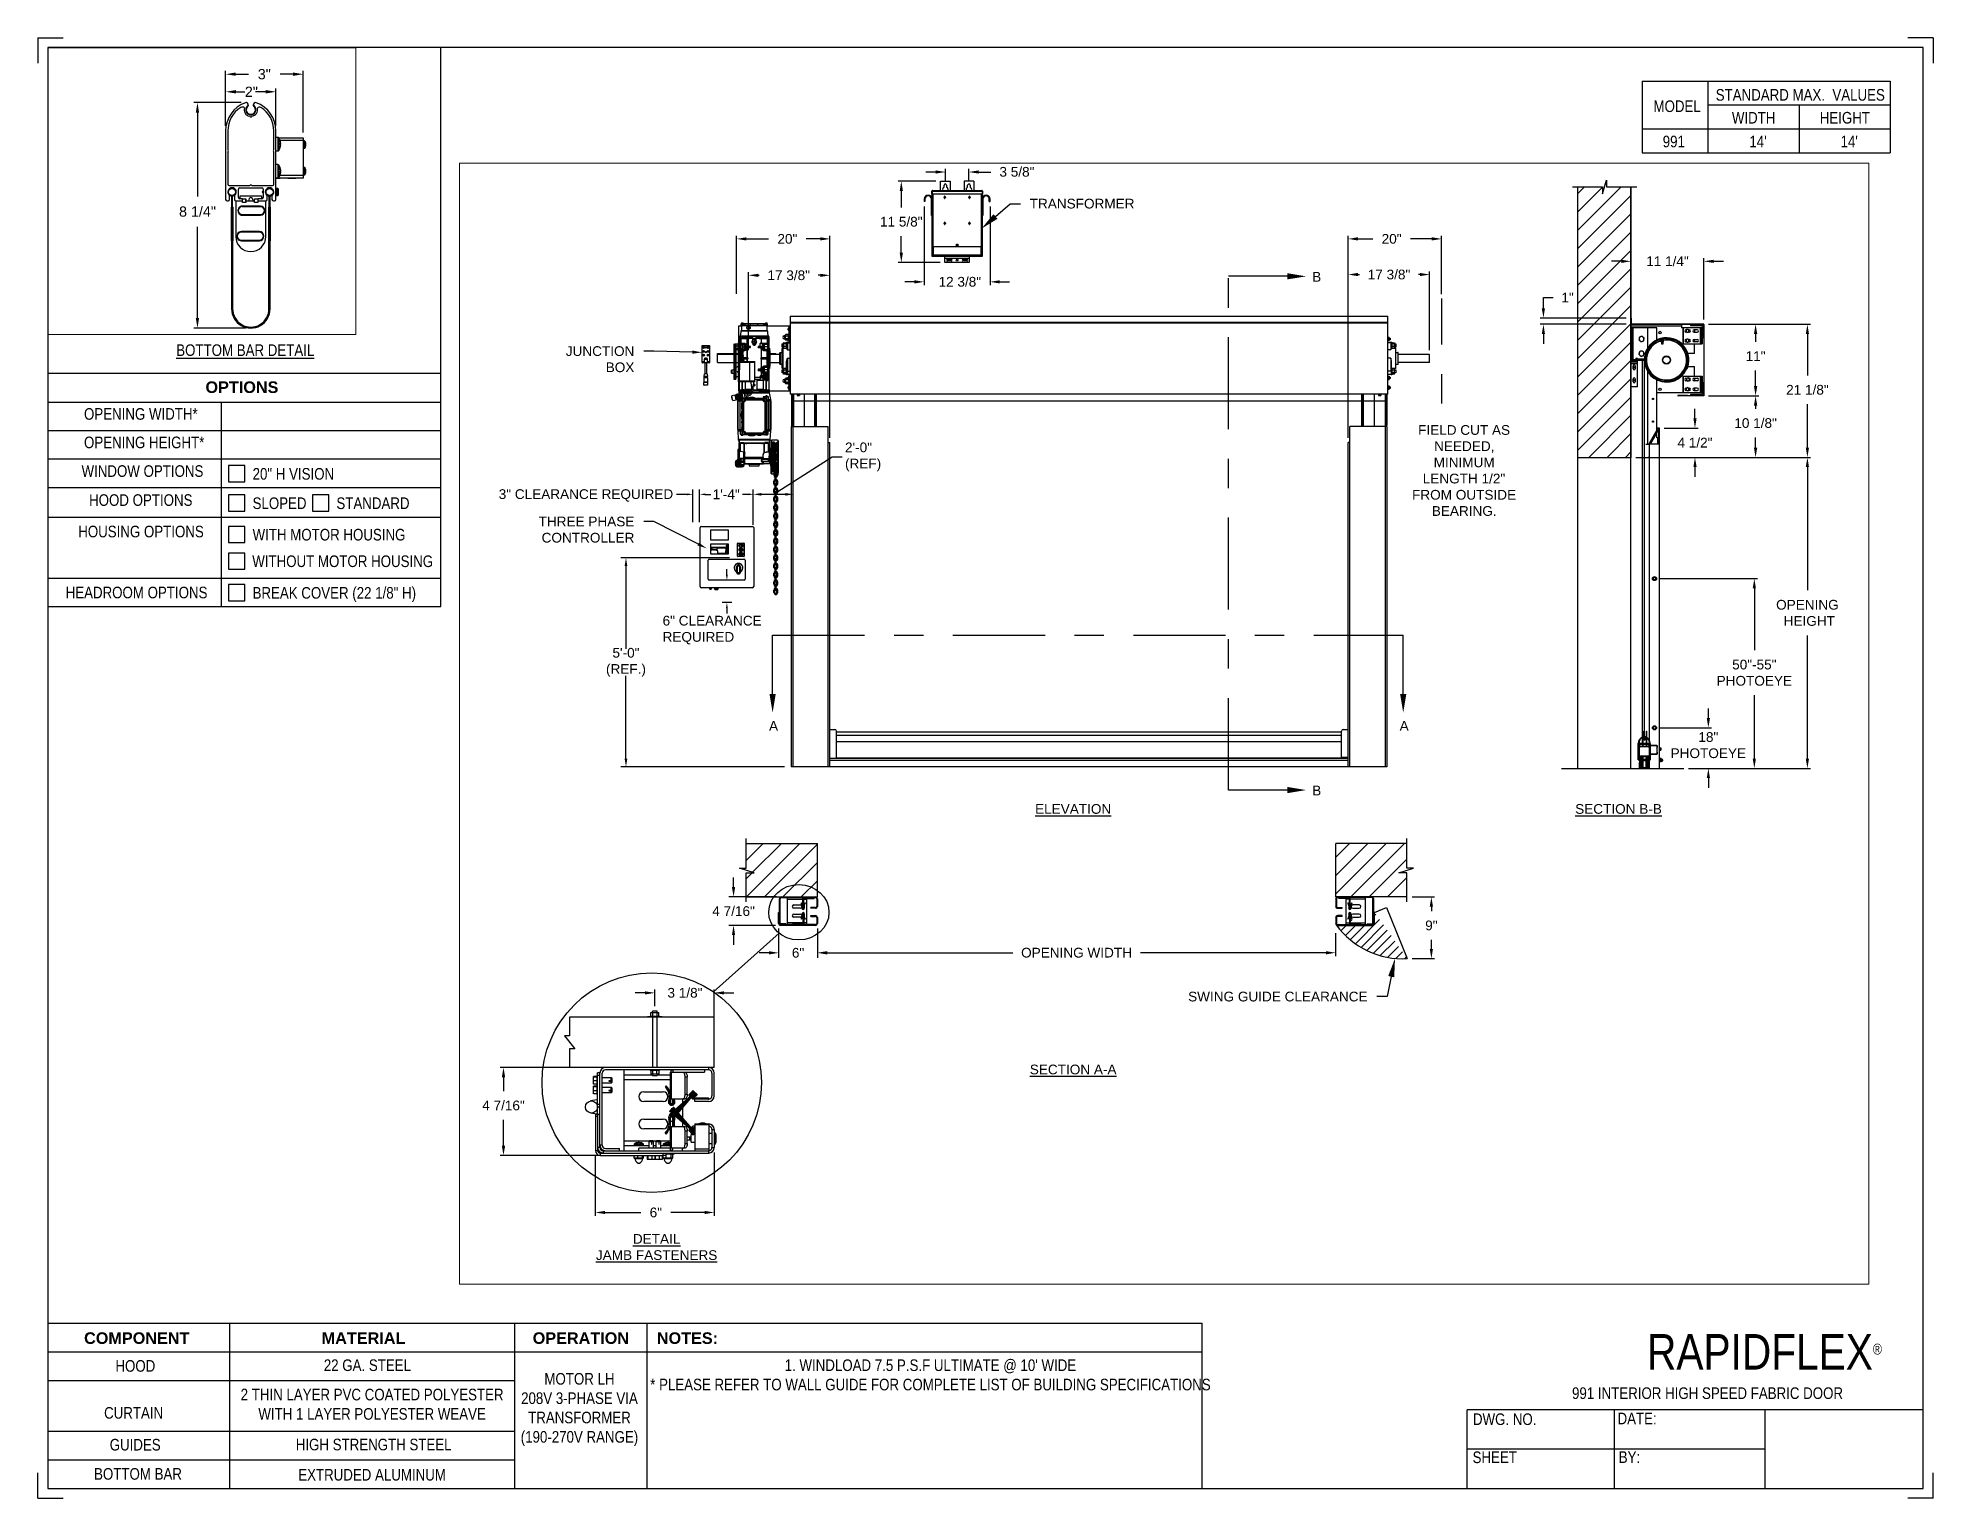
# Paper-space layout '991 MOTOR LH 208V 3 PHASE' of a CAD drawing. Header units: inches. Extents: x 0.1 to 10.9, y 0.1 to 8.4.
# The model-space entities are those that its viewports show. They can reach past a viewport. Long polylines and large blocks are cut down to what shows.
import ezdxf
from ezdxf import colors
from ezdxf.entities.mleader import LeaderData, LeaderLine
from ezdxf.math import Vec2, Vec3

# ---------------------------------------------------------------- set-up
doc = ezdxf.new("R2010")
doc.units = ezdxf.units.IN
doc.header["$LTSCALE"] = 0.25
doc.header["$MEASUREMENT"] = 0
doc.linetypes.add('CENTER', pattern=[2, 1.25, -0.25, 0.25, -0.25])
doc.linetypes.add('PHANTOM2', pattern=[1.25, 0.625, -0.125, 0.125, -0.125, 0.125, -0.125])
for name, color, linetype in [('208V 1-PHASE 60HZ VIA TRANSFORMER (190-207 RANGE)', 4, 'Continuous'), ('ANNOTATIONS', 1, 'Continuous'), ('DETAILS', 4, 'Continuous'), ('HIDDEN', 6, 'PHANTOM2'), ('MOTOR LH', 7, 'Continuous'), ('SECTION CUTS', 6, 'CENTER'), ('STANDARD MOTOR LH', 7, 'Continuous'), ('TITLE BLOCK', 7, 'Continuous')]:
    doc.layers.add(name, color=color, linetype=linetype)
doc.styles.add('ARIAL', font='arial.ttf', dxfattribs={"height": 0.09375})
doc.styles.add('CADdetails-DIMENSIONS', font='ARIALN.TTF', dxfattribs={"height": 2.38})
doc.styles.add('ROMANS', font='Romans', dxfattribs={"height": 0.09375})
doc.styles.get("Standard").update_dxf_attribs({"font": 'romans.shx'})
doc.dimstyles.get("Standard").update_dxf_attribs({"dimscale": 60, "dimtxt": 0.0833, "dimasz": 0.0833, "dimexe": 0.0833, "dimexo": 0.04, "dimgap": 0.09, "dimtad": 0, "dimtih": 1, "dimtoh": 1, "dimdec": 4, "dimzin": 1, "dimdsep": 46, "dimlunit": 4, "dimtxsty": 'Standard', "dimcen": 0.09, "dimclrt": 150, "dimadec": 4, "dimazin": 2, "dimtfac": 1, "dimtdec": 0, "dimtofl": 0, "dimtmove": 0, "dimatfit": 3, "dimfxl": 1, "dimtolj": 1, "dimtzin": 0, "dimlwd": -1, "dimlwe": -1, "dimarcsym": 1})
doc.dimstyles.new('STANDARD$0', dxfattribs={"dimtxt": 0.09375, "dimasz": 0.09375, "dimexe": 0.03125, "dimexo": 0.046875, "dimgap": 0.09, "dimtad": 0, "dimtih": 1, "dimtoh": 1, "dimdec": 4, "dimzin": 0, "dimdsep": 46, "dimtxsty": 'ARIAL', "dimcen": 0.09, "dimadec": 0, "dimazin": 0, "dimtfac": 1, "dimtdec": 4, "dimtofl": 0, "dimtmove": 0, "dimatfit": 1, "dimfxl": 1, "dimtolj": 1, "dimtzin": 0, "dimarcsym": 0})
pattern_1 = [(45, (49.57924, 34.54644), (-0.08838835, 0.08838835), [])]
pattern_2 = [(45, (228.47517, 227.0073), (-0.265165, 0.265165), []), (45, (228.65194, 227.0073), (-0.265165, 0.265165), [])]

psp = doc.layouts.new('991 MOTOR LH 208V 3 PHASE')

# ---------------------------------------------------------------- texts
at = {"layer": 'TITLE BLOCK', "attachment_point": 2, "style": 'CADdetails-DIMENSIONS'}
for s, width, insert, char_height in [('MODEL', 0.28815, (9.45, 8.068), 0.0664), ('STANDARD MAX.  VALUES', 1.75949, (10.155, 8.133), 0.06641), ('WIDTH', 0.42908, (9.888, 8.002), 0.0664), ('HEIGHT', 0.42908, (10.41, 8.002), 0.0664), ('991', 0.29952, (9.431, 7.866), 0.0664)]:
    psp.add_mtext_dynamic_manual_height_columns(s, width=width, gutter_width=1.363, heights=[0], dxfattribs=dict(at, insert=insert, char_height=char_height))
at = {"layer": 'TITLE BLOCK', "style": 'CADdetails-DIMENSIONS'}
for s, insert, char_height, width, attachment_point in [("14'", (9.913, 7.866), 0.0664, 1.75949, 2), ("14'", (10.435, 7.866), 0.0664, 1.75949, 2), ('{\\LBOTTOM BAR DETAIL}', (1.254, 6.672), 0.06641, 1.75949, 2), ('{\\fArial|b1|i0|c0|p34;OPTIONS}', (1.235, 6.46), 0.06641, 1.75949, 2), ('OPENING WIDTH*', (0.331, 6.307), 0.06641, 1.30693, 1), ('OPENING HEIGHT*', (0.331, 6.144), 0.06641, 1.30693, 1), ('WINDOW OPTIONS', (0.317, 5.98), 0.06641, 1.30693, 1), ('20" H VISION', (1.296, 5.964), 0.06641, 1.23928, 1), ('HOOD OPTIONS', (0.36, 5.814), 0.06641, 1.30693, 1), ('SLOPED', (1.296, 5.796), 0.0664, 1.23928, 1), ('STANDARD', (1.776, 5.796), 0.0664, 1.23928, 1), ('HOUSING OPTIONS', (0.298, 5.634), 0.06641, 1.30693, 1), ('WITH MOTOR HOUSING', (1.296, 5.616), 0.06641, 1.23928, 1), ('WITHOUT MOTOR HOUSING', (1.294, 5.464), 0.06641, 1.53035, 1), ('HEADROOM OPTIONS', (0.226, 5.285), 0.06641, 0.82215, 1), ('BREAK COVER (22 1/8" H)', (1.296, 5.283), 0.06641, 1.23928, 1), ('{\\fArial|b1|i0|c0|p34;COMPONENT}', (0.633, 1.018), 0.06641, 1.75949, 2), ('{\\fArial|b1|i0|c0|p34;MATERIAL}', (1.931, 1.018), 0.06641, 1.75949, 2), ('{\\fArial|b1|i0|c0|p34;OPERATION}', (3.175, 1.018), 0.06641, 1.75949, 2), ('{\\fArial|b1|i0|c0|p34;NOTES:}', (3.785, 1.018), 0.06641, 1.75949, 2), ('\\A1;RAPIDFLEX{\\H0.30337x;\\S® ^ ;}', (10.642, 1.008), 0.20312, 2.03069, 3), ('HOOD', (0.625, 0.859), 0.0664, 1.75949, 2), ('22 GA. STEEL', (1.953, 0.863), 0.06641, 1.75949, 2), ('MOTOR LH\\P208V 3-PHASE VIA TRANSFORMER (190-270V RANGE)', (3.167, 0.785), 0.06641, 0.76554, 2), ("1. WINDLOAD 7.5 P.S.F ULTIMATE @ 10' WIDE\\P* PLEASE REFER TO WALL GUIDE FOR COMPLETE LIST OF BUILDING SPECIFICATIONS", (5.176, 0.863), 0.06641, 3.11182, 2), ('2 THIN LAYER PVC COATED POLYESTER\\PWITH 1 LAYER POLYESTER WEAVE', (1.98, 0.695), 0.06641, 1.75949, 2), ('991 INTERIOR HIGH SPEED FABRIC DOOR', (9.624, 0.703), 0.06641, 1.75949, 2), ('\\PCURTAIN', (0.615, 0.701), 0.0664, 1.75949, 2), ('DWG. NO.', (8.463, 0.554), 0.0664, 1.75949, 2), ('DATE:', (9.221, 0.558), 0.0664, 1.75949, 2), ('GUIDES', (0.624, 0.408), 0.0664, 1.75949, 2), ('HIGH STRENGTH STEEL', (1.989, 0.409), 0.06641, 1.75949, 2), ('SHEET', (8.406, 0.336), 0.0664, 1.75949, 2), ('BY:', (9.177, 0.337), 0.0664, 1.75949, 2), ('BOTTOM BAR', (0.64, 0.241), 0.0664, 1.75949, 2), ('EXTRUDED ALUMINUM', (1.98, 0.236), 0.06641, 1.75949, 2)]:
    psp.add_mtext(s, dxfattribs=dict(at, insert=insert, char_height=char_height, width=width, attachment_point=attachment_point))

msp = doc.modelspace()

# ---------------------------------------------------------------- texts
at = {"layer": 'ANNOTATIONS', "char_height": 0.09375, "style": 'ARIAL'}
for s, insert, width, attachment_point in [('\\pi0.09317;FIELD CUT AS \\P\\pi0.24799;NEEDED, \\P\\pi0.24348;MINIMUM \\P\\pi0.13806;LENGTH 1/2" \\P\\pi0.03513;FROM OUTSIDE \\P\\pi0.22583;BEARING.', (232.17721, 243.41473), 1.0565623, 1), ('{\\LELEVATION}', (228.94236, 239.75886), 3.0834986, 2), ('{\\LSECTION B-B}', (234.20441, 239.75886), 1.3823677, 2), ('{\\LSECTION A-A}', (228.94236, 237.24567), 1.3823677, 2), ('{\\LDETAIL\\PJAMB FASTENERS}', (224.92346, 235.61132), 1.3823677, 2)]:
    msp.add_mtext(s, dxfattribs=dict(at, insert=insert, width=width, attachment_point=attachment_point))
for s, insert, attachment_point in [('2\'-0"\\P(REF)', (226.74106, 243.10781), 4), ('3" CLEARANCE REQUIRED', (223.39974, 242.73628), 4), ('1\'-4"', (225.72552, 242.74689), 6), ('6" CLEARANCE\\PREQUIRED', (224.98093, 241.43723), 4), ('5\'-0"\\P(REF.)', (224.62773, 241.12634), 5), ('\\A1;2"', (220.80951, 237.59932), 5)]:
    msp.add_mtext(s, dxfattribs=dict(at, insert=insert, attachment_point=attachment_point))
at = {"layer": 'SECTION CUTS', "style": 'ARIAL'}
for s, p in [('B', (231.24859, 244.79841)), ('A', (226.00809, 240.46666)), ('A', (232.09266, 240.46666)), ('B', (231.24859, 239.84254))]:
    msp.add_text(s, height=0.09375, dxfattribs=at).set_placement(p)

# ---------------------------------------------------------------- blocks, each defined once
blk = doc.blocks.new('*D227')
at = {"layer": 'ANNOTATIONS', "color": 0, "lineweight": -2, "transparency": 16777216}
for p, q in [((226.1, 238.56), (226.1, 238.277)), ((226.475, 238.56), (226.475, 238.277)), ((226.007, 238.324), (225.913, 238.324)), ((226.569, 238.324), (226.663, 238.324))]:
    blk.add_line(p, q, dxfattribs=at)
at = {"layer": 'ANNOTATIONS', "color": 0, "transparency": 16777216}
for points in [[(226.007, 238.34), (226.007, 238.308), (226.1, 238.324)], [(226.569, 238.34), (226.569, 238.308), (226.475, 238.324)]]:
    blk.add_solid(points, dxfattribs=at)
at = {"layer": 'defpoints', "color": 0, "transparency": 16777216}
for p in [(226.1, 238.607), (226.475, 238.607), (226.475, 238.324)]:
    blk.add_point(p, dxfattribs=at)
at = {"layer": 'ANNOTATIONS', "color": 0, "transparency": 16777216, "insert": (226.288, 238.324), "char_height": 0.0938, "attachment_point": 5, "style": 'ARIAL'}
blk.add_mtext('\\A1;6"', dxfattribs=at)
blk = doc.blocks.new('*D228')
at = {"layer": 'ANNOTATIONS', "color": 0, "lineweight": -2, "transparency": 16777216}
for p, q in [((235.074, 244.387), (235.558, 244.387)), ((235.527, 244.294), (235.527, 244.217)), ((235.527, 243.791), (235.527, 243.942)), ((235.074, 243.697), (235.558, 243.697))]:
    blk.add_line(p, q, dxfattribs=at)
at = {"layer": 'ANNOTATIONS', "color": 0, "transparency": 16777216}
for points in [[(235.511, 244.294), (235.543, 244.294), (235.527, 244.387)], [(235.511, 243.791), (235.543, 243.791), (235.527, 243.697)]]:
    blk.add_solid(points, dxfattribs=at)
at = {"layer": 'defpoints', "color": 0, "transparency": 16777216}
for p in [(235.027, 244.387), (235.527, 244.387), (235.027, 243.697)]:
    blk.add_point(p, dxfattribs=at)
at = {"layer": 'ANNOTATIONS', "color": 0, "transparency": 16777216, "insert": (235.527, 244.08), "char_height": 0.0938, "attachment_point": 5, "style": 'ARIAL'}
blk.add_mtext('\\A1;11"', dxfattribs=at)
blk = doc.blocks.new('*D229')
at = {"layer": 'ANNOTATIONS', "color": 0, "lineweight": -2, "transparency": 16777216}
for p, q in [((234.23, 244.995), (234.136, 244.995)), ((234.324, 244.433), (234.324, 245.026)), ((235.028, 244.433), (235.028, 245.026)), ((235.122, 244.995), (235.216, 244.995))]:
    blk.add_line(p, q, dxfattribs=at)
at = {"layer": 'ANNOTATIONS', "color": 0, "transparency": 16777216}
for points in [[(234.23, 245.01), (234.23, 244.979), (234.324, 244.995)], [(235.122, 245.01), (235.122, 244.979), (235.028, 244.995)]]:
    blk.add_solid(points, dxfattribs=at)
at = {"layer": 'defpoints', "color": 0, "transparency": 16777216}
for p in [(234.324, 244.995), (234.324, 244.386), (235.028, 244.386)]:
    blk.add_point(p, dxfattribs=at)
at = {"layer": 'ANNOTATIONS', "color": 0, "transparency": 16777216, "insert": (234.677, 244.995), "char_height": 0.09375, "attachment_point": 5, "style": 'ARIAL'}
blk.add_mtext('\\A1;11 1/4"', dxfattribs=at)
blk = doc.blocks.new('*D218')
at = {"layer": 'ANNOTATIONS', "color": 0, "lineweight": -2, "transparency": 16777216}
for p, q in [((231.596, 243.293), (231.596, 244.898)), ((231.69, 244.867), (231.704, 244.867)), ((232.288, 244.867), (232.275, 244.867)), ((232.382, 244.139), (232.382, 244.898))]:
    blk.add_line(p, q, dxfattribs=at)
at = {"layer": 'ANNOTATIONS', "color": 0, "transparency": 16777216}
for points in [[(231.69, 244.883), (231.69, 244.852), (231.596, 244.867)], [(232.288, 244.883), (232.288, 244.852), (232.382, 244.867)]]:
    blk.add_solid(points, dxfattribs=at)
at = {"layer": 'defpoints', "color": 0, "transparency": 16777216}
for p in [(231.596, 244.867), (232.382, 244.092), (231.596, 243.246)]:
    blk.add_point(p, dxfattribs=at)
at = {"layer": 'ANNOTATIONS', "color": 0, "transparency": 16777216, "insert": (231.99, 244.867), "char_height": 0.09375, "attachment_point": 5, "style": 'ARIAL'}
blk.add_mtext('\\A1;17 3/8"', dxfattribs=at)
blk = doc.blocks.new('*D219')
at = {"layer": 'ANNOTATIONS', "color": 0, "lineweight": -2, "transparency": 16777216}
for p, q in [((231.596, 243.293), (231.596, 245.242)), ((231.69, 245.211), (231.834, 245.211)), ((232.403, 245.211), (232.196, 245.211)), ((232.497, 244.677), (232.497, 245.242))]:
    blk.add_line(p, q, dxfattribs=at)
at = {"layer": 'ANNOTATIONS', "color": 0, "transparency": 16777216}
for points in [[(231.69, 245.227), (231.69, 245.196), (231.596, 245.211)], [(232.403, 245.227), (232.403, 245.196), (232.497, 245.211)]]:
    blk.add_solid(points, dxfattribs=at)
at = {"layer": 'defpoints', "color": 0, "transparency": 16777216}
for p in [(231.596, 245.211), (232.497, 244.63), (231.596, 243.246)]:
    blk.add_point(p, dxfattribs=at)
at = {"layer": 'ANNOTATIONS', "color": 0, "transparency": 16777216, "insert": (232.015, 245.211), "char_height": 0.0938, "attachment_point": 5, "style": 'ARIAL'}
blk.add_mtext('\\A1;20"', dxfattribs=at)
blk = doc.blocks.new('*D220')
at = {"layer": 'ANNOTATIONS', "color": 0, "lineweight": -2, "transparency": 16777216}
for p, q in [((234.942, 243.48), (234.942, 243.573)), ((234.646, 243.386), (234.973, 243.386)), ((234.371, 243.103), (234.973, 243.103)), ((234.942, 243.01), (234.942, 242.916))]:
    blk.add_line(p, q, dxfattribs=at)
at = {"layer": 'ANNOTATIONS', "color": 0, "transparency": 16777216}
for points in [[(234.927, 243.48), (234.958, 243.48), (234.942, 243.386)], [(234.927, 243.01), (234.958, 243.01), (234.942, 243.103)]]:
    blk.add_solid(points, dxfattribs=at)
at = {"layer": 'defpoints', "color": 0, "transparency": 16777216}
for p in [(234.599, 243.386), (234.942, 243.386), (234.324, 243.103)]:
    blk.add_point(p, dxfattribs=at)
at = {"layer": 'ANNOTATIONS', "color": 0, "transparency": 16777216, "insert": (234.942, 243.245), "char_height": 0.0938, "attachment_point": 5, "style": 'ARIAL'}
blk.add_mtext('\\A1;4 1/2"', dxfattribs=at)
blk = doc.blocks.new('*D221')
at = {"layer": 'ANNOTATIONS', "color": 0, "lineweight": -2, "transparency": 16777216}
for p, q in [((235.074, 243.697), (235.558, 243.697)), ((235.527, 243.603), (235.527, 243.572)), ((235.527, 243.197), (235.527, 243.295)), ((234.371, 243.103), (235.558, 243.103))]:
    blk.add_line(p, q, dxfattribs=at)
at = {"layer": 'ANNOTATIONS', "color": 0, "transparency": 16777216}
for points in [[(235.511, 243.603), (235.543, 243.603), (235.527, 243.697)], [(235.511, 243.197), (235.543, 243.197), (235.527, 243.103)]]:
    blk.add_solid(points, dxfattribs=at)
at = {"layer": 'defpoints', "color": 0, "transparency": 16777216}
for p in [(235.027, 243.697), (234.324, 243.103), (235.527, 243.103)]:
    blk.add_point(p, dxfattribs=at)
at = {"layer": 'ANNOTATIONS', "color": 0, "transparency": 16777216, "insert": (235.527, 243.434), "char_height": 0.09375, "attachment_point": 5, "style": 'ARIAL'}
blk.add_mtext('\\A1;10 1/8"', dxfattribs=at)
blk = doc.blocks.new('*D224')
at = {"layer": 'ANNOTATIONS', "color": 0, "lineweight": -2, "transparency": 16777216}
for p, q in [((235.071, 240.588), (235.071, 240.682)), ((234.599, 240.495), (235.102, 240.495)), ((234.881, 240.103), (235.102, 240.103)), ((235.071, 240.01), (235.071, 239.916))]:
    blk.add_line(p, q, dxfattribs=at)
at = {"layer": 'ANNOTATIONS', "color": 0, "transparency": 16777216}
for points in [[(235.056, 240.588), (235.087, 240.588), (235.071, 240.495)], [(235.056, 240.01), (235.087, 240.01), (235.071, 240.103)]]:
    blk.add_solid(points, dxfattribs=at)
at = {"layer": 'defpoints', "color": 0, "transparency": 16777216}
for p in [(234.552, 240.495), (235.071, 240.495), (234.834, 240.103)]:
    blk.add_point(p, dxfattribs=at)
at = {"layer": 'ANNOTATIONS', "color": 0, "transparency": 16777216, "insert": (235.071, 240.327), "char_height": 0.0938, "attachment_point": 5, "style": 'ARIAL'}
blk.add_mtext('\\A1;18"\\PPHOTOEYE', dxfattribs=at)
blk = doc.blocks.new('*D225')
at = {"layer": 'ANNOTATIONS', "color": 0, "lineweight": -2, "transparency": 16777216}
for p, q in [((234.599, 241.934), (235.546, 241.934)), ((235.515, 241.84), (235.515, 241.243)), ((235.515, 240.197), (235.515, 240.809)), ((234.881, 240.103), (235.546, 240.103))]:
    blk.add_line(p, q, dxfattribs=at)
at = {"layer": 'ANNOTATIONS', "color": 0, "transparency": 16777216}
for points in [[(235.499, 241.84), (235.53, 241.84), (235.515, 241.934)], [(235.499, 240.197), (235.53, 240.197), (235.515, 240.103)]]:
    blk.add_solid(points, dxfattribs=at)
at = {"layer": 'defpoints', "color": 0, "transparency": 16777216}
for p in [(234.552, 241.934), (235.515, 241.934), (234.834, 240.103)]:
    blk.add_point(p, dxfattribs=at)
at = {"layer": 'ANNOTATIONS', "color": 0, "transparency": 16777216, "insert": (235.515, 241.026), "char_height": 0.09375, "attachment_point": 5, "style": 'ARIAL'}
blk.add_mtext('\\A1;50"-55"\\PPHOTOEYE', dxfattribs=at)
blk = doc.blocks.new('*D226')
at = {"layer": 'ANNOTATIONS', "color": 0, "lineweight": -2, "transparency": 16777216}
for p, q in [((225.666, 238.958), (225.666, 239.051)), ((226.079, 238.864), (225.619, 238.864)), ((226.071, 238.589), (225.619, 238.589)), ((225.666, 238.495), (225.666, 238.401))]:
    blk.add_line(p, q, dxfattribs=at)
at = {"layer": 'ANNOTATIONS', "color": 0, "transparency": 16777216}
for points in [[(225.65, 238.958), (225.681, 238.958), (225.666, 238.864)], [(225.65, 238.495), (225.681, 238.495), (225.666, 238.589)]]:
    blk.add_solid(points, dxfattribs=at)
at = {"layer": 'defpoints', "color": 0, "transparency": 16777216}
for p in [(226.126, 238.864), (225.666, 238.589), (226.118, 238.589)]:
    blk.add_point(p, dxfattribs=at)
at = {"layer": 'ANNOTATIONS', "color": 0, "transparency": 16777216, "insert": (225.666, 238.726), "char_height": 0.09375, "attachment_point": 5, "style": 'ARIAL'}
blk.add_mtext('\\A1;4 7/16"', dxfattribs=at)
blk = doc.blocks.new('*D222')
at = {"layer": 'ANNOTATIONS', "color": 0, "lineweight": -2, "transparency": 16777216}
for p, q in [((220.716, 237.5), (220.284, 237.5)), ((220.316, 237.407), (220.316, 236.64)), ((220.316, 235.529), (220.316, 236.363)), ((220.757, 235.435), (220.284, 235.435))]:
    blk.add_line(p, q, dxfattribs=at)
at = {"layer": 'ANNOTATIONS', "color": 0, "transparency": 16777216}
for points in [[(220.3, 237.407), (220.331, 237.407), (220.316, 237.5)], [(220.3, 235.529), (220.331, 235.529), (220.316, 235.435)]]:
    blk.add_solid(points, dxfattribs=at)
at = {"layer": 'defpoints', "color": 0, "transparency": 16777216}
for p in [(220.763, 237.5), (220.316, 235.435), (220.804, 235.435)]:
    blk.add_point(p, dxfattribs=at)
at = {"layer": 'ANNOTATIONS', "color": 0, "transparency": 16777216, "insert": (220.316, 236.502), "char_height": 0.0938, "attachment_point": 5, "style": 'ARIAL'}
blk.add_mtext('\\A1;8 1/4"', dxfattribs=at)
blk = doc.blocks.new('*D223')
at = {"layer": 'ANNOTATIONS', "color": 0, "lineweight": -2, "transparency": 16777216}
for p, q in [((220.574, 237.288), (220.574, 237.792)), ((221.285, 237.225), (221.285, 237.792)), ((220.667, 237.76), (220.784, 237.76)), ((221.191, 237.76), (221.072, 237.76))]:
    blk.add_line(p, q, dxfattribs=at)
at = {"layer": 'ANNOTATIONS', "color": 0, "transparency": 16777216}
for points in [[(220.667, 237.776), (220.667, 237.745), (220.574, 237.76)], [(221.191, 237.776), (221.191, 237.745), (221.285, 237.76)]]:
    blk.add_solid(points, dxfattribs=at)
at = {"layer": 'defpoints', "color": 0, "transparency": 16777216}
for p in [(220.574, 237.76), (220.574, 237.241), (221.285, 237.178)]:
    blk.add_point(p, dxfattribs=at)
at = {"layer": 'ANNOTATIONS', "color": 0, "transparency": 16777216, "insert": (220.928, 237.76), "char_height": 0.0938, "attachment_point": 5, "style": 'ARIAL'}
blk.add_mtext('\\A1;3"', dxfattribs=at)
blk = doc.blocks.new('*D208')
at = {"layer": 'ANNOTATIONS', "color": 0, "lineweight": -2, "transparency": 16777216}
for p, q in [((224.384, 237.217), (223.415, 237.217)), ((223.446, 237.124), (223.446, 236.989)), ((223.446, 236.464), (223.446, 236.712)), ((224.377, 236.37), (223.415, 236.37))]:
    blk.add_line(p, q, dxfattribs=at)
at = {"layer": 'ANNOTATIONS', "color": 0, "transparency": 16777216}
for points in [[(223.43, 237.124), (223.462, 237.124), (223.446, 237.217)], [(223.43, 236.464), (223.462, 236.464), (223.446, 236.37)]]:
    blk.add_solid(points, dxfattribs=at)
at = {"layer": 'defpoints', "color": 0, "transparency": 16777216}
for p in [(224.43, 237.217), (223.446, 236.37), (224.424, 236.37)]:
    blk.add_point(p, dxfattribs=at)
at = {"layer": 'ANNOTATIONS', "color": 0, "transparency": 16777216, "insert": (223.446, 236.851), "char_height": 0.09375, "attachment_point": 5, "style": 'ARIAL'}
blk.add_mtext('\\A1;4 7/16"', dxfattribs=at)
blk = doc.blocks.new('*D209')
at = {"layer": 'ANNOTATIONS', "color": 0, "lineweight": -2, "transparency": 16777216}
for p, q in [((224.906, 237.809), (224.906, 237.969)), ((225.48, 237.587), (225.48, 237.969)), ((224.812, 237.938), (224.718, 237.938)), ((225.573, 237.938), (225.667, 237.938))]:
    blk.add_line(p, q, dxfattribs=at)
at = {"layer": 'ANNOTATIONS', "color": 0, "transparency": 16777216}
for points in [[(224.812, 237.953), (224.812, 237.922), (224.906, 237.938)], [(225.573, 237.953), (225.573, 237.922), (225.48, 237.938)]]:
    blk.add_solid(points, dxfattribs=at)
at = {"layer": 'defpoints', "color": 0, "transparency": 16777216}
for p in [(225.48, 237.938), (224.906, 237.762), (225.48, 237.54)]:
    blk.add_point(p, dxfattribs=at)
at = {"layer": 'ANNOTATIONS', "color": 0, "transparency": 16777216, "insert": (225.197, 237.938), "char_height": 0.0938, "attachment_point": 5, "style": 'ARIAL'}
blk.add_mtext('\\A1;3 1/8"', dxfattribs=at)
blk = doc.blocks.new('*D210')
at = {"layer": 'ANNOTATIONS', "color": 0, "lineweight": -2, "transparency": 16777216}
for p, q in [((235.074, 244.387), (236.058, 244.387)), ((236.027, 244.294), (236.027, 243.893)), ((236.027, 243.197), (236.027, 243.616)), ((234.371, 243.103), (236.058, 243.103))]:
    blk.add_line(p, q, dxfattribs=at)
at = {"layer": 'ANNOTATIONS', "color": 0, "transparency": 16777216}
for points in [[(236.011, 244.294), (236.042, 244.294), (236.027, 244.387)], [(236.011, 243.197), (236.042, 243.197), (236.027, 243.103)]]:
    blk.add_solid(points, dxfattribs=at)
at = {"layer": 'defpoints', "color": 0, "transparency": 16777216}
for p in [(235.027, 244.387), (236.027, 244.387), (234.324, 243.103)]:
    blk.add_point(p, dxfattribs=at)
at = {"layer": 'ANNOTATIONS', "color": 0, "transparency": 16777216, "insert": (236.027, 243.755), "char_height": 0.09375, "attachment_point": 5, "style": 'ARIAL'}
blk.add_mtext('\\A1;21 1/8"', dxfattribs=at)
blk = doc.blocks.new('*D211')
at = {"layer": 'ANNOTATIONS', "color": 0, "lineweight": -2, "transparency": 16777216}
for p, q in [((233.48, 244.542), (233.48, 244.645)), ((233.48, 244.645), (233.574, 244.645)), ((234.278, 244.448), (233.449, 244.448)), ((234.278, 244.387), (233.449, 244.387)), ((233.48, 244.294), (233.48, 244.2))]:
    blk.add_line(p, q, dxfattribs=at)
at = {"layer": 'ANNOTATIONS', "color": 0, "transparency": 16777216}
for points in [[(233.464, 244.542), (233.495, 244.542), (233.48, 244.448)], [(233.464, 244.294), (233.495, 244.294), (233.48, 244.387)]]:
    blk.add_solid(points, dxfattribs=at)
at = {"layer": 'defpoints', "color": 0, "transparency": 16777216}
for p in [(233.48, 244.387), (234.325, 244.448), (234.325, 244.387)]:
    blk.add_point(p, dxfattribs=at)
at = {"layer": 'ANNOTATIONS', "color": 0, "transparency": 16777216, "insert": (233.713, 244.645), "char_height": 0.0938, "attachment_point": 5, "style": 'ARIAL'}
blk.add_mtext('\\A1;1"', dxfattribs=at)
blk = doc.blocks.new('*D212')
at = {"layer": 'ANNOTATIONS', "color": 0, "lineweight": -2, "transparency": 16777216}
for p, q in [((225.81, 244.139), (225.81, 244.891)), ((225.904, 244.86), (225.913, 244.86)), ((226.502, 244.86), (226.483, 244.86)), ((226.596, 243.293), (226.596, 244.891))]:
    blk.add_line(p, q, dxfattribs=at)
at = {"layer": 'ANNOTATIONS', "color": 0, "transparency": 16777216}
for points in [[(225.904, 244.875), (225.904, 244.844), (225.81, 244.86)], [(226.502, 244.875), (226.502, 244.844), (226.596, 244.86)]]:
    blk.add_solid(points, dxfattribs=at)
at = {"layer": 'defpoints', "color": 0, "transparency": 16777216}
for p in [(225.81, 244.86), (225.81, 244.092), (226.596, 243.246)]:
    blk.add_point(p, dxfattribs=at)
at = {"layer": 'ANNOTATIONS', "color": 0, "transparency": 16777216, "insert": (226.198, 244.86), "char_height": 0.09375, "attachment_point": 5, "style": 'ARIAL'}
blk.add_mtext('\\A1;17 3/8"', dxfattribs=at)
blk = doc.blocks.new('*D213')
at = {"layer": 'ANNOTATIONS', "color": 0, "lineweight": -2, "transparency": 16777216}
for p, q in [((225.695, 244.682), (225.695, 245.242)), ((225.789, 245.211), (226.003, 245.211)), ((226.502, 245.211), (226.366, 245.211)), ((226.596, 243.293), (226.596, 245.242))]:
    blk.add_line(p, q, dxfattribs=at)
at = {"layer": 'ANNOTATIONS', "color": 0, "transparency": 16777216}
for points in [[(225.789, 245.227), (225.789, 245.196), (225.695, 245.211)], [(226.502, 245.227), (226.502, 245.196), (226.596, 245.211)]]:
    blk.add_solid(points, dxfattribs=at)
at = {"layer": 'defpoints', "color": 0, "transparency": 16777216}
for p in [(225.695, 245.211), (225.695, 244.635), (226.596, 243.246)]:
    blk.add_point(p, dxfattribs=at)
at = {"layer": 'ANNOTATIONS', "color": 0, "transparency": 16777216, "insert": (226.185, 245.211), "char_height": 0.0938, "attachment_point": 5, "style": 'ARIAL'}
blk.add_mtext('\\A1;20"', dxfattribs=at)
blk = doc.blocks.new('*D214')
at = {"layer": 'ANNOTATIONS', "color": 0, "linetype": 'ByBlock', "lineweight": -2, "transparency": 16777216}
for p, q in [((232.213, 238.864), (232.43, 238.864)), ((232.399, 238.77), (232.399, 238.725)), ((232.399, 238.362), (232.399, 238.45)), ((232.213, 238.268), (232.43, 238.268))]:
    blk.add_line(p, q, dxfattribs=at)
at = {"layer": 'ANNOTATIONS', "color": 0, "transparency": 16777216}
for points in [[(232.383, 238.77), (232.414, 238.77), (232.399, 238.864)], [(232.383, 238.362), (232.414, 238.362), (232.399, 238.268)]]:
    blk.add_solid(points, dxfattribs=at)
at = {"layer": 'defpoints', "color": 0, "transparency": 16777216}
for p in [(232.167, 238.864), (232.399, 238.864), (232.167, 238.268)]:
    blk.add_point(p, dxfattribs=at)
at = {"layer": 'ANNOTATIONS', "color": 0, "transparency": 16777216, "insert": (232.399, 238.588), "char_height": 0.0938, "attachment_point": 5, "style": 'ARIAL'}
blk.add_mtext('\\A1;9"', dxfattribs=at)
blk = doc.blocks.new('*D215')
at = {"layer": 'ANNOTATIONS', "color": 0, "lineweight": -2, "transparency": 16777216}
for p, q in [((224.332, 236.369), (224.332, 235.788)), ((225.479, 236.397), (225.479, 235.788)), ((224.426, 235.819), (224.772, 235.819)), ((225.386, 235.819), (225.06, 235.819))]:
    blk.add_line(p, q, dxfattribs=at)
at = {"layer": 'ANNOTATIONS', "color": 0, "transparency": 16777216}
for points in [[(224.426, 235.835), (224.426, 235.804), (224.332, 235.819)], [(225.386, 235.835), (225.386, 235.804), (225.479, 235.819)]]:
    blk.add_solid(points, dxfattribs=at)
at = {"layer": 'defpoints', "color": 0, "transparency": 16777216}
for p in [(224.332, 236.416), (225.479, 236.444), (225.479, 235.819)]:
    blk.add_point(p, dxfattribs=at)
at = {"layer": 'ANNOTATIONS', "color": 0, "transparency": 16777216, "insert": (224.916, 235.819), "char_height": 0.0938, "attachment_point": 5, "style": 'ARIAL'}
blk.add_mtext('\\A1;6"', dxfattribs=at)
blk = doc.blocks.new('*D216')
at = {"layer": 'ANNOTATIONS', "color": 0, "lineweight": -2, "transparency": 16777216}
for p, q in [((226.475, 238.513), (226.475, 238.293)), ((231.475, 238.513), (231.475, 238.293)), ((226.569, 238.325), (228.359, 238.325)), ((231.382, 238.325), (229.592, 238.325))]:
    blk.add_line(p, q, dxfattribs=at)
at = {"layer": 'ANNOTATIONS', "color": 0, "transparency": 16777216}
for points in [[(226.569, 238.34), (226.569, 238.309), (226.475, 238.325)], [(231.382, 238.34), (231.382, 238.309), (231.475, 238.325)]]:
    blk.add_solid(points, dxfattribs=at)
at = {"layer": 'defpoints', "color": 0, "transparency": 16777216}
for p in [(226.475, 238.56), (231.475, 238.56), (231.475, 238.325)]:
    blk.add_point(p, dxfattribs=at)
at = {"layer": 'ANNOTATIONS', "color": 0, "transparency": 16777216, "insert": (228.975, 238.325), "char_height": 0.09375, "attachment_point": 5, "style": 'ARIAL'}
blk.add_mtext('\\A1;OPENING WIDTH', dxfattribs=at)
blk = doc.blocks.new('*D217')
at = {"layer": 'ANNOTATIONS', "color": 0, "lineweight": -2, "transparency": 16777216}
for p, q in [((234.417, 243.103), (236.058, 243.103)), ((236.027, 243.01), (236.027, 241.821)), ((236.027, 240.197), (236.027, 241.386)), ((234.928, 240.103), (236.058, 240.103))]:
    blk.add_line(p, q, dxfattribs=at)
at = {"layer": 'ANNOTATIONS', "color": 0, "transparency": 16777216}
for points in [[(236.011, 243.01), (236.042, 243.01), (236.027, 243.103)], [(236.011, 240.197), (236.042, 240.197), (236.027, 240.103)]]:
    blk.add_solid(points, dxfattribs=at)
at = {"layer": 'defpoints', "color": 0, "transparency": 16777216}
for p in [(234.371, 243.103), (236.027, 243.103), (234.881, 240.103)]:
    blk.add_point(p, dxfattribs=at)
at = {"layer": 'ANNOTATIONS', "color": 0, "transparency": 16777216, "insert": (236.027, 241.603), "char_height": 0.09375, "attachment_point": 5, "style": 'ARIAL'}
blk.add_mtext('\\A1;OPENING\\P HEIGHT', dxfattribs=at)
blk = doc.blocks.new('*D205')
at = {"layer": 'ANNOTATIONS', "color": 0, "lineweight": -2, "transparency": 16777216}
for p, q in [((227.616, 245.768), (227.253, 245.768)), ((227.284, 245.674), (227.284, 245.514)), ((227.284, 245.077), (227.284, 245.237)), ((227.659, 244.983), (227.253, 244.983))]:
    blk.add_line(p, q, dxfattribs=at)
at = {"layer": 'ANNOTATIONS', "color": 0, "transparency": 16777216}
for points in [[(227.269, 245.674), (227.3, 245.674), (227.284, 245.768)], [(227.269, 245.077), (227.3, 245.077), (227.284, 244.983)]]:
    blk.add_solid(points, dxfattribs=at)
at = {"layer": 'defpoints', "color": 0, "transparency": 16777216}
for p in [(227.663, 245.768), (227.284, 244.983), (227.706, 244.983)]:
    blk.add_point(p, dxfattribs=at)
at = {"layer": 'ANNOTATIONS', "color": 0, "transparency": 16777216, "insert": (227.284, 245.424), "char_height": 0.09375, "attachment_point": 2, "style": 'ARIAL'}
blk.add_mtext('\\A1;11 5/8"', dxfattribs=at)
blk = doc.blocks.new('*D206')
at = {"layer": 'ANNOTATIONS', "color": 0, "lineweight": -2, "transparency": 16777216}
for p, q in [((227.616, 245.856), (227.522, 245.856)), ((227.71, 245.776), (227.71, 245.888)), ((227.936, 245.776), (227.936, 245.888)), ((228.03, 245.856), (228.147, 245.856))]:
    blk.add_line(p, q, dxfattribs=at)
at = {"layer": 'ANNOTATIONS', "color": 0, "transparency": 16777216}
for points in [[(227.616, 245.872), (227.616, 245.841), (227.71, 245.856)], [(228.03, 245.872), (228.03, 245.841), (227.936, 245.856)]]:
    blk.add_solid(points, dxfattribs=at)
at = {"layer": 'defpoints', "color": 0, "transparency": 16777216}
for p in [(227.936, 245.856), (227.71, 245.729), (227.936, 245.729)]:
    blk.add_point(p, dxfattribs=at)
at = {"layer": 'ANNOTATIONS', "color": 0, "transparency": 16777216, "insert": (228.4, 245.905), "char_height": 0.0938, "attachment_point": 2, "style": 'ARIAL'}
blk.add_mtext('\\A1;3 5/8"', dxfattribs=at)
blk = doc.blocks.new('*D207')
at = {"layer": 'ANNOTATIONS', "color": 0, "lineweight": -2, "transparency": 16777216}
for p, q in [((227.505, 245.524), (227.505, 244.765)), ((228.141, 245.524), (228.141, 244.765)), ((227.411, 244.797), (227.318, 244.797)), ((228.234, 244.797), (228.328, 244.797))]:
    blk.add_line(p, q, dxfattribs=at)
at = {"layer": 'ANNOTATIONS', "color": 0, "transparency": 16777216}
for points in [[(227.411, 244.812), (227.411, 244.781), (227.505, 244.797)], [(228.234, 244.812), (228.234, 244.781), (228.141, 244.797)]]:
    blk.add_solid(points, dxfattribs=at)
at = {"layer": 'defpoints', "color": 0, "transparency": 16777216}
for p in [(227.505, 245.571), (228.141, 245.571), (228.141, 244.797)]:
    blk.add_point(p, dxfattribs=at)
at = {"layer": 'ANNOTATIONS', "color": 0, "transparency": 16777216, "insert": (227.849, 244.797), "char_height": 0.09375, "attachment_point": 5, "style": 'ARIAL'}
blk.add_mtext('\\A1;12 3/8"', dxfattribs=at)

# ---------------------------------------------------------------- dimensions: what is measured, and where the dimension line sits
at = {"layer": 'ANNOTATIONS'}
for base, p1, p2, text, picture, middle in [((227.93619, 245.85632), (227.70963, 245.72896), (227.93619, 245.72896), '3 5/8"', '*D206', (228.40001, 245.85632)), ((228.14064, 244.79665), (227.50517, 245.57084), (228.14064, 245.57084), '12 3/8"', '*D207', (227.84908, 244.79665)), ((225.69519, 245.21123), (226.59624, 243.24564), (225.69519, 244.63538), '20"', '*D213', (226.18457, 245.21123)), ((231.59624, 245.21123), (232.49654, 244.63009), (231.59624, 243.24564), '20"', '*D219', (232.01511, 245.21123)), ((234.32366, 244.99487), (235.02826, 244.38592), (234.32366, 244.38592), '11 1/4"', '*D229', (234.67729, 244.99487)), ((225.80994, 244.85955), (226.59624, 243.24564), (225.80994, 244.09242), '17 3/8"', '*D212', (226.19826, 244.85955)), ((231.59624, 244.86713), (232.38179, 244.09242), (231.59624, 243.24564), '17 3/8"', '*D218', (231.98952, 244.86713)), ((225.47953, 237.93758), (224.90587, 237.76171), (225.47953, 237.54011), '3 1/8"', '*D209', (225.19674, 237.93758)), ((220.57374, 237.76029), (221.28474, 237.17845), (220.57374, 237.24075), '3"', '*D223', (220.92823, 237.76029)), ((225.4795, 235.81926), (224.33221, 236.41587), (225.4795, 236.44436), '6"', '*D215', (224.91564, 235.81926))]:
    dim = msp.add_linear_dim(base=base, p1=p1, p2=p2, text=text, dimstyle='STANDARD$0', dxfattribs=at)
    dim.commit()
    dim.dimension.update_dxf_attribs({"geometry": picture, "text_midpoint": middle, "dimtype": 160})
for base, p1, p2, text, picture, middle in [((227.28424, 244.98341), (227.66275, 245.76802), (227.70572, 244.98341), '11 5/8"', '*D205', (227.28424, 245.37572)), ((233.47981, 244.3874), (234.32526, 244.44842), (234.32514, 244.3874), '1"', '*D211', (233.71303, 244.64524)), ((236.02667, 244.3874), (234.32366, 243.10342), (235.02679, 244.3874), '21 1/8"', '*D210', (236.02667, 243.75483)), ((235.52689, 244.3874), (235.02679, 243.69695), (235.02679, 244.3874), '11"', '*D228', (235.52689, 244.07951)), ((235.52689, 243.10342), (235.02679, 243.69695), (234.32366, 243.10342), '10 1/8"', '*D221', (235.52689, 243.43352)), ((234.94217, 243.38592), (234.32366, 243.10342), (234.59866, 243.38592), '4 1/2"', '*D220', (234.94217, 243.24467)), ((235.51453, 241.9339), (234.83392, 240.10342), (234.55179, 241.9339), '50"-55"\\PPHOTOEYE', '*D225', (235.51453, 241.02597)), ((235.07114, 240.49459), (234.83392, 240.10342), (234.55179, 240.49459), '18"\\PPHOTOEYE', '*D224', (235.07114, 240.32702)), ((220.31554, 235.43499), (220.76319, 237.5004), (220.80424, 235.43499), '8 1/4"', '*D222', (220.31554, 236.50176)), ((223.44589, 236.37012), (224.43046, 237.21743), (224.42357, 236.37012), '4 7/16"', '*D208', (223.44589, 236.85095))]:
    dim = msp.add_linear_dim(base=base, p1=p1, p2=p2, angle=90, text=text, dimstyle='STANDARD$0', dxfattribs=at)
    dim.commit()
    dim.dimension.update_dxf_attribs({"geometry": picture, "text_midpoint": middle, "dimtype": 160})
dim = msp.add_linear_dim(base=(236.02667, 243.10342), p1=(234.88079, 240.10342), p2=(234.37054, 243.10342), angle=90, text='OPENING\\P HEIGHT', dimstyle='STANDARD$0', dxfattribs=at)
dim.commit()
dim.dimension.update_dxf_attribs({"geometry": '*D217', "text_midpoint": (236.02667, 241.60342)})
for base, p1, p2, text, override, picture, middle in [((225.66579, 238.58878), (226.1256, 238.86378), (226.11816, 238.58878), '4 7/16"', {"dimexe": 0.046875, "dimgap": 0.0625, "dimlunit": 4, "dimcen": 0.089844, "dimfxl": 0.18, "dimfrac": 2}, '*D226', (225.66579, 238.72628)), ((232.39863, 238.86378), (232.16661, 238.26815), (232.16661, 238.86378), '9"', {"dimarcsym": 1}, '*D214', (232.39863, 238.58756))]:
    dim = msp.add_linear_dim(base=base, p1=p1, p2=p2, angle=90, text=text, dimstyle='STANDARD$0', override=override, dxfattribs=at)
    dim.commit()
    dim.dimension.update_dxf_attribs({"geometry": picture, "text_midpoint": middle, "dimtype": 160})
dim = msp.add_linear_dim(base=(226.47529, 238.32405), p1=(226.10029, 238.60666), p2=(226.47529, 238.60666), text='6"', dimstyle='STANDARD$0', override={"dimexe": 0.046875, "dimgap": 0.0625, "dimlunit": 4, "dimcen": 0.089844, "dimfxl": 0.18, "dimfrac": 2}, dxfattribs=at)
dim.commit()
dim.dimension.update_dxf_attribs({"geometry": '*D227', "text_midpoint": (226.28825, 238.32405), "dimtype": 160})
dim = msp.add_linear_dim(base=(231.47529, 238.32459), p1=(226.47529, 238.55978), p2=(231.47529, 238.55978), text='OPENING WIDTH', dimstyle='STANDARD$0', dxfattribs=at)
dim.commit()
dim.dimension.update_dxf_attribs({"geometry": '*D216', "text_midpoint": (228.97529, 238.32459)})

# ---------------------------------------------------------------- hatches: boundary and pattern name
at = {"layer": 'STANDARD MOTOR LH'}
h = msp.add_hatch(dxfattribs=at)
h.set_pattern_fill('ANSI31', color=256, style=0)
h.set_pattern_definition([(45, (49.57924, 34.19276), (-0.08838835, 0.08838835), [])])
edge = h.paths.add_edge_path()
edge.add_line((233.80804, 245.71433), (233.80804, 243.10342))
edge.add_line((233.80804, 243.10342), (234.32366, 243.10342))
edge.add_line((234.32366, 245.71433), (234.32366, 243.10342))
edge = h.paths.add_edge_path()
edge.add_line((233.76165, 245.71433), (234.04875, 245.71433))
edge.add_line((234.04875, 245.71433), (234.04875, 245.64563))
edge.add_line((234.04875, 245.64563), (234.08717, 245.77899))
edge.add_line((234.08717, 245.77899), (234.08717, 245.71433))
edge.add_line((234.08717, 245.71433), (234.38236, 245.71433))
h = msp.add_hatch(dxfattribs=at)
h.set_pattern_fill('ANSI32', color=256, style=0)
h.set_pattern_definition(pattern_2)
edge = h.paths.add_edge_path(flags=0)
edge.add_line((234.32538, 244.44683), (234.32538, 244.39374))
edge.add_line((234.32538, 244.39374), (234.32686, 244.39374))
edge.add_line((234.32686, 244.39374), (234.32686, 244.44683))
edge.add_arc((234.32526, 244.44683), 0.0016, 0, 180)
edge.add_line((234.32366, 244.44683), (234.32366, 244.3874))
edge.add_arc((234.32514, 244.3874), 0.00147, 180, 270)
edge.add_line((234.32514, 244.38592), (235.02679, 244.38592))
edge.add_line((235.02679, 244.38592), (235.02679, 243.69842))
edge.add_line((235.02679, 243.69842), (234.77838, 243.69842))
edge.add_arc((234.77838, 243.69855), 0.000123, 90, 270, ccw=False)
edge.add_line((234.77838, 243.69867), (234.87054, 243.69867))
edge.add_line((234.87054, 243.69867), (234.87054, 243.70015))
edge.add_line((234.87054, 243.70015), (234.77838, 243.70015))
edge.add_arc((234.77838, 243.69855), 0.0016, 90, 270)
edge.add_line((234.77838, 243.69695), (235.02679, 243.69695))
edge.add_arc((235.02679, 243.69842), 0.00147, 270, 360)
edge.add_line((235.02826, 243.69842), (235.02826, 244.38592))
edge.add_arc((235.02679, 244.38592), 0.00147, 0, 90)
edge.add_line((235.02679, 244.3874), (234.32514, 244.3874))
edge.add_line((234.32514, 244.3874), (234.32514, 244.44683))
edge.add_arc((234.32526, 244.44683), 0.000123, 0, 180, ccw=False)
h = msp.add_hatch(dxfattribs=at)
h.set_pattern_fill('ANSI32', color=256, style=0)
h.set_pattern_definition(pattern_2)
edge = h.paths.add_edge_path(flags=0)
edge.add_arc((234.66741, 244.04217), 0.20703, 0, 360)
edge = h.paths.add_edge_path(flags=0)
edge.add_arc((234.66741, 244.04217), 0.19531, 0, 360)
h = msp.add_hatch(dxfattribs=at)
h.set_pattern_fill('ANSI32', color=256, style=0)
h.set_pattern_definition(pattern_2)
edge = h.paths.add_edge_path(flags=0)
edge.add_line((234.32366, 244.09686), (234.32366, 244.03436))
edge.add_line((234.32366, 244.03436), (234.38616, 244.03436))
edge.add_line((234.38616, 244.03436), (234.38616, 244.03827))
edge.add_arc((234.38226, 244.03827), 0.00391, 0, 90)
edge.add_line((234.38226, 244.04217), (234.33538, 244.04217))
edge.add_arc((234.33538, 244.04608), 0.00391, 180, 270, ccw=False)
edge.add_line((234.33147, 244.04608), (234.33147, 244.09296))
edge.add_arc((234.32757, 244.09296), 0.00391, 0, 90)
edge.add_line((234.32757, 244.09686), (234.32366, 244.09686))
h = msp.add_hatch(dxfattribs=at)
h.set_pattern_fill('ANSI38', color=256, style=0)
h.set_pattern_definition([(45, (228.47517, 227.00729), (-0.08838835, 0.08838835), []), (135, (228.47517, 227.00729), (-0.265165, 0.08838835), [0.3125, -0.1875])])
edge = h.paths.add_edge_path(flags=0)
edge.add_arc((234.37491, 244.05342), 0.000313, 90, 180, ccw=False)
edge.add_line((234.37491, 244.05374), (234.38304, 244.05374))
edge.add_arc((234.38304, 244.05342), 0.000313, 0, 90, ccw=False)
edge.add_line((234.38335, 244.05342), (234.38335, 244.05217))
edge.add_arc((234.38366, 244.05217), 0.000313, 180, 270)
edge.add_line((234.38366, 244.05186), (234.38585, 244.05186))
edge.add_arc((234.38585, 244.05217), 0.000313, 270, 360)
edge.add_line((234.38616, 244.05217), (234.38616, 244.05624))
edge.add_arc((234.38585, 244.05624), 0.000313, 0, 90)
edge.add_line((234.38585, 244.05655), (234.3721, 244.05655))
edge.add_arc((234.3721, 244.05624), 0.000313, 90, 180)
edge.add_line((234.37179, 244.05624), (234.37179, 244.0453))
edge.add_arc((234.37147, 244.0453), 0.000313, 270, 360, ccw=False)
edge.add_line((234.37147, 244.04499), (234.33335, 244.04499))
edge.add_arc((234.33335, 244.04467), 0.000313, 90, 180)
edge.add_line((234.33304, 244.04467), (234.33304, 244.04249))
edge.add_arc((234.33335, 244.04249), 0.000313, 180, 270)
edge.add_line((234.33335, 244.04217), (234.38585, 244.04217))
edge.add_arc((234.38585, 244.04249), 0.000313, 270, 360)
edge.add_line((234.38616, 244.04249), (234.38616, 244.04655))
edge.add_arc((234.38585, 244.04655), 0.000313, 0, 90)
edge.add_line((234.38585, 244.04686), (234.38366, 244.04686))
edge.add_arc((234.38366, 244.04655), 0.000313, 90, 180)
edge.add_line((234.38335, 244.04655), (234.38335, 244.0453))
edge.add_arc((234.38304, 244.0453), 0.000313, 270, 360, ccw=False)
edge.add_line((234.38304, 244.04499), (234.37491, 244.04499))
edge.add_arc((234.37491, 244.0453), 0.000313, 180, 270, ccw=False)
edge.add_line((234.3746, 244.0453), (234.3746, 244.05342))
h = msp.add_hatch(dxfattribs=at)
h.set_pattern_fill('ANSI31', color=256, style=0)
h.set_pattern_definition([(45, (228.47517, 227.00729), (-0.08838835, 0.08838835), [])])
edge = h.paths.add_edge_path(flags=0)
edge.add_line((234.45063, 244.04899), (234.3746, 244.04915))
edge.add_line((234.3746, 244.04915), (234.3746, 244.04953))
edge.add_line((234.3746, 244.04953), (234.45063, 244.04937))
edge.add_line((234.45063, 244.04937), (234.45063, 244.04937))
edge.add_line((234.45063, 244.04937), (234.3746, 244.04954))
edge.add_line((234.3746, 244.04954), (234.3746, 244.04973))
edge.add_line((234.3746, 244.04973), (234.45063, 244.0497))
edge.add_line((234.45063, 244.0497), (234.45063, 244.04971))
edge.add_line((234.45063, 244.04971), (234.3746, 244.04974))
edge.add_line((234.3746, 244.04974), (234.3746, 244.04996))
edge.add_line((234.3746, 244.04996), (234.45063, 244.0501))
edge.add_line((234.45063, 244.0501), (234.45063, 244.05011))
edge.add_line((234.45063, 244.05011), (234.3746, 244.04997))
edge.add_line((234.3746, 244.04997), (234.3746, 244.05023))
edge.add_line((234.3746, 244.05023), (234.45063, 244.05058))
edge.add_line((234.45063, 244.05058), (234.45063, 244.05058))
edge.add_line((234.45063, 244.05058), (234.3746, 244.05023))
edge.add_line((234.3746, 244.05023), (234.37461, 244.05367))
edge.add_line((234.37461, 244.05367), (234.38813, 244.05202))
edge.add_line((234.38813, 244.05202), (234.38836, 244.05388))
edge.add_line((234.38836, 244.05388), (234.37344, 244.0557))
edge.add_arc((234.37336, 244.05508), 0.000625, 83.033785, 179.876559)
edge.add_line((234.37274, 244.05508), (234.37271, 244.04399))
edge.add_arc((234.37334, 244.04399), 0.000625, 179.876559, 276.719332)
edge.add_line((234.37341, 244.04337), (234.38834, 244.04513))
edge.add_line((234.38834, 244.04513), (234.38812, 244.04699))
edge.add_line((234.38812, 244.04699), (234.37459, 244.0454))
edge.add_line((234.37459, 244.0454), (234.3746, 244.04849))
edge.add_line((234.3746, 244.04849), (234.45063, 244.04814))
edge.add_line((234.45063, 244.04814), (234.45063, 244.04815))
edge.add_line((234.45063, 244.04815), (234.3746, 244.0485))
edge.add_line((234.3746, 244.0485), (234.3746, 244.04869))
edge.add_line((234.3746, 244.04869), (234.45063, 244.04853))
edge.add_line((234.45063, 244.04853), (234.45063, 244.04853))
edge.add_line((234.45063, 244.04853), (234.3746, 244.0487))
edge.add_line((234.3746, 244.0487), (234.3746, 244.04915))
edge.add_line((234.3746, 244.04915), (234.45063, 244.04898))
edge.add_line((234.45063, 244.04898), (234.45063, 244.04899))
h = msp.add_hatch(dxfattribs=at)
h.set_pattern_fill('ANSI37', color=256, style=0)
h.set_pattern_definition([(45, (228.47517, 231.50729), (-0.0883883, 0.0883883), []), (135, (228.47517, 231.50729), (-0.0883883, -0.0883883), [])])
edge = h.paths.add_edge_path(flags=0)
edge.add_line((234.49807, 240.16182), (234.49703, 240.16363))
edge.add_line((234.49703, 240.16363), (234.49703, 240.19488))
edge.add_arc((234.49578, 240.20402), 0.00923, 277.816449, 622.183551)
edge.add_line((234.49452, 240.19488), (234.49452, 240.16363))
edge.add_line((234.49452, 240.16363), (234.49348, 240.16182))
edge.add_arc((234.49454, 240.16121), 0.00123, 150, 180)
edge.add_line((234.49331, 240.16121), (234.49331, 240.08526))
edge.add_line((234.49331, 240.08526), (234.49454, 240.08526))
edge.add_line((234.49454, 240.08526), (234.49454, 240.16121))
edge.add_line((234.49454, 240.16121), (234.49559, 240.16301))
edge.add_arc((234.49452, 240.16363), 0.00123, 330, 360)
edge.add_line((234.49575, 240.16363), (234.49575, 240.19488))
edge.add_arc((234.49452, 240.19488), 0.00123, 0, 82.183551)
edge.add_arc((234.49578, 240.20402), 0.008, -82.183551, 262.183551, ccw=False)
edge.add_arc((234.49703, 240.19488), 0.00123, 97.816449, 180)
edge.add_line((234.4958, 240.19488), (234.4958, 240.16363))
edge.add_arc((234.49703, 240.16363), 0.00123, 180, 210)
edge.add_line((234.49596, 240.16301), (234.49701, 240.16121))
edge.add_line((234.49701, 240.16121), (234.49701, 240.08526))
edge.add_line((234.49701, 240.08526), (234.49824, 240.08526))
edge.add_line((234.49824, 240.08526), (234.49824, 240.16121))
edge.add_arc((234.49701, 240.16121), 0.00123, 0, 30)
h = msp.add_hatch(dxfattribs=at)
h.set_pattern_fill('ANSI31', color=256, style=0)
h.set_pattern_definition(pattern_1)
h.paths.add_polyline_path([(226.47529, 239.37941), (225.78779, 239.37941), (225.78779, 239.14221), (225.72368, 239.14221), (225.86576, 239.0953), (225.78779, 239.0953), (225.78779, 238.86378), (226.47529, 238.86378), (226.47529, 239.02629)])
h = msp.add_hatch(dxfattribs=at)
h.set_pattern_fill('ANSI31', color=256, style=0)
h.set_pattern_definition(pattern_1)
h.paths.add_polyline_path([(232.22689, 239.14221), (232.16279, 239.14221), (232.16279, 239.37941), (231.47529, 239.37941), (231.47529, 238.86378), (231.49346, 238.86378), (232.16279, 238.86378), (232.16279, 239.0953), (232.08482, 239.0953)])
h = msp.add_hatch(dxfattribs=at)
h.set_pattern_fill('ANSI31', color=256, scale=0.5, style=0)
h.set_pattern_definition([(45, (219.93073, 235.956984), (-0.04419417, 0.04419417), [])])
edge = h.paths.add_edge_path()
edge.add_arc((232.12081, 239.05092), 0.7841, 215.558691, 273.348591)
edge.add_line((231.96657, 238.76102), (232.16661, 238.26815))
edge.add_line((231.85029, 238.71378), (231.96657, 238.76102))
edge.add_line((231.50366, 238.58827), (231.82978, 238.58827))
edge.add_arc((231.82978, 238.60878), 0.02051, 270, 360)
edge.add_line((231.85029, 238.60878), (231.85029, 238.71378))

# ---------------------------------------------------------------- linework, layer by layer
at = {"layer": '208V 1-PHASE 60HZ VIA TRANSFORMER (190-207 RANGE)'}
for p, q in [((227.57873, 245.67115), (227.58172, 245.67115)), ((227.57873, 245.64406), (227.57873, 245.67115)), ((227.58172, 245.64406), (227.57873, 245.64406)), ((227.58172, 245.67115), (227.58172, 245.64406)), ((227.58216, 245.67115), (228.06365, 245.67115)), ((227.58216, 245.67115), (227.58216, 245.64406)), ((228.06365, 245.64406), (227.58216, 245.64406)), ((227.58267, 245.67293), (227.58267, 245.67338)), ((227.58267, 245.04146), (227.58267, 245.64406)), ((227.58484, 245.67726), (228.06097, 245.67726)), ((227.58879, 245.64406), (227.58879, 245.13521)), ((227.66275, 245.76802), (227.7565, 245.76802)), ((227.66275, 245.67726), (227.66275, 245.76802)), ((227.70227, 245.61327), (227.69354, 245.61327)), ((227.69354, 245.61327), (227.69354, 245.61028)), ((227.69354, 245.61028), (227.70227, 245.61028)), ((227.69791, 245.7107), (227.69791, 245.72896)), ((227.70227, 245.622), (227.70227, 245.61327)), ((227.70526, 245.622), (227.70227, 245.622)), ((227.70227, 245.61028), (227.70227, 245.60155)), ((227.70227, 245.60155), (227.70526, 245.60155)), ((227.70526, 245.61327), (227.70526, 245.622)), ((227.71399, 245.61327), (227.70526, 245.61327)), ((227.70526, 245.60155), (227.70526, 245.61028)), ((227.70526, 245.61028), (227.71399, 245.61028)), ((227.71399, 245.61028), (227.71399, 245.61327)), ((227.72134, 245.72896), (227.72134, 245.7107)), ((227.7565, 245.76802), (227.7565, 245.67726)), ((227.98306, 245.76802), (227.88931, 245.76802)), ((227.88931, 245.76802), (227.88931, 245.67726)), ((227.92447, 245.7107), (227.92447, 245.72896)), ((227.94055, 245.61327), (227.93182, 245.61327)), ((227.93182, 245.61327), (227.93182, 245.61028)), ((227.93182, 245.61028), (227.94055, 245.61028)), ((227.94354, 245.622), (227.94055, 245.622)), ((227.94055, 245.622), (227.94055, 245.61327)), ((227.94055, 245.61028), (227.94055, 245.60155)), ((227.94055, 245.60155), (227.94354, 245.60155)), ((227.94354, 245.61327), (227.94354, 245.622)), ((227.95227, 245.61327), (227.94354, 245.61327)), ((227.94354, 245.61028), (227.95227, 245.61028)), ((227.94354, 245.60155), (227.94354, 245.61028)), ((227.94791, 245.72896), (227.94791, 245.7107)), ((227.95227, 245.61028), (227.95227, 245.61327)), ((227.98306, 245.76802), (227.98306, 245.67726)), ((228.05703, 245.13521), (228.05703, 245.64406)), ((228.06314, 245.67338), (228.06314, 245.67293)), ((228.06314, 245.64406), (228.06314, 245.04146)), ((228.06365, 245.67115), (228.06365, 245.64406)), ((228.06708, 245.67115), (228.06409, 245.67115)), ((228.06409, 245.67115), (228.06409, 245.64406)), ((228.06409, 245.64406), (228.06708, 245.64406)), ((228.06708, 245.67115), (228.06708, 245.64406)), ((227.51265, 245.59459), (227.50517, 245.59459)), ((227.50517, 245.59459), (227.50517, 245.57084)), ((227.51265, 245.57084), (227.50517, 245.57084)), ((227.51265, 245.59459), (227.51265, 245.57084)), ((227.5752, 245.43802), (227.5752, 245.59459)), ((227.5752, 245.59459), (227.58267, 245.59459)), ((227.58267, 245.43802), (227.5752, 245.43802)), ((228.07062, 245.59459), (228.06314, 245.59459)), ((228.06314, 245.43802), (228.07062, 245.43802)), ((228.07062, 245.59459), (228.07062, 245.43802)), ((228.13317, 245.59459), (228.14064, 245.59459)), ((228.13317, 245.57084), (228.13317, 245.59459)), ((228.13317, 245.57084), (228.14064, 245.57084)), ((228.14064, 245.57084), (228.14064, 245.59459)), ((227.70227, 245.36264), (227.69354, 245.36264)), ((227.69354, 245.36264), (227.69354, 245.35966)), ((227.69354, 245.35966), (227.70227, 245.35966)), ((227.70526, 245.37137), (227.70227, 245.37137)), ((227.70227, 245.37137), (227.70227, 245.36264)), ((227.70227, 245.35966), (227.70227, 245.35092)), ((227.70227, 245.35092), (227.70526, 245.35092)), ((227.70526, 245.36264), (227.70526, 245.37137)), ((227.71399, 245.36264), (227.70526, 245.36264)), ((227.70526, 245.35092), (227.70526, 245.35966)), ((227.70526, 245.35966), (227.71399, 245.35966)), ((227.71399, 245.35966), (227.71399, 245.36264)), ((227.94055, 245.36264), (227.93182, 245.36264)), ((227.93182, 245.36264), (227.93182, 245.35966)), ((227.93182, 245.35966), (227.94055, 245.35966)), ((227.94055, 245.37137), (227.94055, 245.36264)), ((227.94354, 245.37137), (227.94055, 245.37137)), ((227.94055, 245.35966), (227.94055, 245.35092)), ((227.94055, 245.35092), (227.94354, 245.35092)), ((227.94354, 245.36264), (227.94354, 245.37137)), ((227.95227, 245.36264), (227.94354, 245.36264)), ((227.94354, 245.35092), (227.94354, 245.35966)), ((227.94354, 245.35966), (227.95227, 245.35966)), ((227.95227, 245.35966), (227.95227, 245.36264)), ((228.06314, 245.13521), (227.58267, 245.13521)), ((227.58566, 245.13521), (227.58566, 245.04146)), ((227.58566, 245.12981), (227.58792, 245.12981)), ((227.58792, 245.13521), (227.58792, 245.05766)), ((227.59184, 245.13521), (227.59184, 245.05766)), ((227.82877, 245.1567), (227.81705, 245.1567)), ((227.81705, 245.14498), (227.82877, 245.14498)), ((228.05397, 245.05766), (228.05397, 245.13521)), ((228.05789, 245.05766), (228.05789, 245.13521)), ((228.05789, 245.12981), (228.06015, 245.12981)), ((228.06015, 245.04146), (228.06015, 245.13521)), ((227.58267, 245.05709), (227.58566, 245.05709)), ((228.06314, 245.04146), (227.58267, 245.04146)), ((227.58792, 245.05766), (228.05789, 245.05766)), ((227.58853, 245.05334), (227.58853, 245.05569)), ((227.58879, 245.04146), (227.58879, 245.05193)), ((227.58947, 245.05462), (227.58947, 245.05334)), ((227.59091, 245.05374), (227.59091, 245.05766)), ((227.59091, 245.05374), (228.05491, 245.05374)), ((227.59259, 245.05021), (227.59259, 245.04927)), ((227.59259, 245.05021), (228.05322, 245.05021)), ((227.59259, 245.04927), (228.05322, 245.04927)), ((227.61825, 245.05374), (227.61825, 245.05021)), ((227.67688, 245.05334), (227.61825, 245.05334)), ((227.65735, 245.0532), (227.65735, 245.05021)), ((227.65735, 245.0532), (227.76971, 245.0532)), ((227.67688, 245.05374), (227.67688, 245.0532)), ((227.70572, 244.98341), (227.70572, 245.04146)), ((227.94009, 245.02324), (227.70572, 245.02324)), ((227.94009, 245.02236), (227.70572, 245.02236)), ((227.94009, 244.98341), (227.70572, 244.98341)), ((227.71353, 245.05374), (227.71353, 245.05021)), ((227.72916, 245.01564), (227.76627, 245.01564)), ((227.76627, 244.99806), (227.72916, 244.99806)), ((227.75018, 245.0532), (227.75018, 245.05374)), ((227.89563, 245.05334), (227.75018, 245.05334)), ((227.76971, 245.05021), (227.76971, 245.0532)), ((227.8761, 245.0532), (227.8761, 245.05021)), ((227.8761, 245.0532), (227.98846, 245.0532)), ((227.87955, 245.01564), (227.91666, 245.01564)), ((227.91666, 244.99806), (227.87955, 244.99806)), ((227.89563, 245.05374), (227.89563, 245.0532)), ((227.93228, 245.05374), (227.93228, 245.05021)), ((227.94009, 245.04146), (227.94009, 244.98341)), ((227.96893, 245.0532), (227.96893, 245.05374)), ((228.02756, 245.05334), (227.96893, 245.05334)), ((227.98846, 245.05021), (227.98846, 245.0532)), ((228.02756, 245.05021), (228.02756, 245.05374)), ((228.03189, 245.05374), (228.03189, 245.05021)), ((228.03189, 245.04927), (228.03189, 245.04146)), ((228.05322, 245.05021), (228.05322, 245.04927)), ((228.05491, 245.05766), (228.05491, 245.05374)), ((228.05634, 245.05462), (228.05634, 245.05334)), ((228.05703, 245.05193), (228.05703, 245.04146)), ((228.05728, 245.05334), (228.05728, 245.05569)), ((228.06015, 245.05709), (228.06314, 245.05709))]:
    msp.add_line(p, q, dxfattribs=at)
for centre, radius in [((227.82291, 245.15084), 0.00586), ((227.82291, 245.00685), 0.00879)]:
    msp.add_circle(centre, radius, dxfattribs=at)
for centre, radius, start, end in [((227.54392, 245.59459), 0.03875, 0, 180), ((227.54392, 245.59459), 0.03128, 0, 180), ((227.70963, 245.68599), 0.02734, 115.376934, 198.621435), ((227.70963, 245.72896), 0.01172, 0, 180), ((227.70963, 245.68599), 0.02734, 341.378539, 64.623033), ((227.93619, 245.68599), 0.02734, 115.376934, 198.621435), ((227.93619, 245.72896), 0.01172, 0, 180), ((227.93619, 245.68599), 0.02734, 341.378539, 64.623033), ((228.10189, 245.59459), 0.03875, 0, 180), ((228.10189, 245.59459), 0.03127, 0, 180), ((227.81705, 245.15084), 0.00586, 90, 270), ((227.82877, 245.15084), 0.00586, 270, 90), ((227.59259, 245.05334), 0.00406, 180, 270), ((227.59259, 245.05334), 0.00313, 180, 270), ((227.72916, 245.00685), 0.00879, 90, 270), ((227.76627, 245.00685), 0.00879, 270, 90), ((227.87955, 245.00685), 0.00879, 90, 270), ((227.91666, 245.00685), 0.00879, 270, 90), ((228.05322, 245.05334), 0.00313, 270, 0), ((228.05322, 245.05334), 0.00406, 270, 0)]:
    msp.add_arc(centre, radius, start, end, dxfattribs=at)
for points, knots in [([(227.58484, 245.67726), (227.58404, 245.67726), (227.58324, 245.6771), (227.58177, 245.67649), (227.58109, 245.67604), (227.57996, 245.67491), (227.5795, 245.67423), (227.57889, 245.67275), (227.57873, 245.67195), (227.57873, 245.67115)], [0, 0, 0, 0, 0.25, 0.25, 0.5, 0.5, 0.75, 0.75, 1, 1, 1, 1]), ([(227.58283, 245.67349), (227.58277, 245.67345), (227.58235, 245.67319), (227.58187, 245.67236), (227.58177, 245.67155), (227.58172, 245.67115)], [0, 0, 0, 0, 0.08916382, 0.54458513, 1, 1, 1, 1]), ([(227.58216, 245.67115), (227.58239, 245.67195), (227.58261, 245.67275), (227.58306, 245.67423), (227.58328, 245.67491), (227.58373, 245.67604), (227.58395, 245.67649), (227.5844, 245.6771), (227.58462, 245.67726), (227.58484, 245.67726)], [0, 0, 0, 0, 0.25, 0.25, 0.5, 0.5, 0.75, 0.75, 1, 1, 1, 1]), ([(228.06097, 245.67726), (228.06119, 245.67726), (228.06142, 245.6771), (228.06186, 245.67649), (228.06209, 245.67604), (228.06253, 245.67491), (228.06276, 245.67423), (228.06321, 245.67275), (228.06343, 245.67195), (228.06365, 245.67115)], [0, 0, 0, 0, 0.25, 0.25, 0.5, 0.5, 0.75, 0.75, 1, 1, 1, 1]), ([(228.06708, 245.67115), (228.06708, 245.67195), (228.06692, 245.67275), (228.06631, 245.67423), (228.06586, 245.67491), (228.06473, 245.67604), (228.06405, 245.67649), (228.06257, 245.6771), (228.06177, 245.67726), (228.06097, 245.67726)], [0, 0, 0, 0, 0.25, 0.25, 0.5, 0.5, 0.75, 0.75, 1, 1, 1, 1]), ([(228.06409, 245.67115), (228.06404, 245.67155), (228.06394, 245.67236), (228.06346, 245.67319), (228.06305, 245.67345), (228.06298, 245.67349)], [0, 0, 0, 0, 0.45541487, 0.91083618, 1, 1, 1, 1]), ([(227.59184, 245.05766), (227.59133, 245.0577), (227.59082, 245.05773), (227.58987, 245.05781), (227.58943, 245.05785), (227.58871, 245.05792), (227.58841, 245.05796), (227.58802, 245.05803), (227.58792, 245.05807), (227.58792, 245.0581)], [0, 0, 0, 0, 0.25, 0.25, 0.5, 0.5, 0.75, 0.75, 1, 1, 1, 1]), ([(227.58792, 245.05766), (227.58798, 245.05715), (227.5881, 245.05611), (227.58901, 245.05484), (227.59002, 245.05406), (227.59072, 245.05395), (227.59091, 245.05392)], [0, 0, 0, 0, 0.29622272, 0.59244447, 0.88866621, 1, 1, 1, 1]), ([(228.05789, 245.0581), (228.05789, 245.05807), (228.05779, 245.05803), (228.0574, 245.05796), (228.05711, 245.05792), (228.05638, 245.05785), (228.05595, 245.05781), (228.055, 245.05773), (228.05448, 245.0577), (228.05397, 245.05766)], [0, 0, 0, 0, 0.25, 0.25, 0.5, 0.5, 0.75, 0.75, 1, 1, 1, 1]), ([(228.05491, 245.05392), (228.0551, 245.05395), (228.0558, 245.05406), (228.0568, 245.05484), (228.05772, 245.05611), (228.05784, 245.05715), (228.05789, 245.05766)], [0, 0, 0, 0, 0.11133379, 0.40755553, 0.70377728, 1, 1, 1, 1])]:
    msp.add_open_spline(points, degree=3, knots=knots, dxfattribs=at)
at = {"layer": 'ANNOTATIONS', "transparency": 16777216}
msp.add_line((234.37054, 243.10342), (236.05792, 243.10342), dxfattribs=at)
at = {"layer": 'ANNOTATIONS'}
for p, q in [((225.21961, 242.74689), (225.11501, 242.74689)), ((225.27275, 242.47733), (225.27275, 242.79402)), ((225.33843, 242.47733), (225.33843, 242.79402)), ((225.39187, 242.74689), (225.44501, 242.74689)), ((225.80677, 242.74689), (225.75363, 242.74689)), ((225.85568, 242.45222), (225.85568, 242.79402)), ((226.16539, 242.74689), (225.93335, 242.74689)), ((225.62758, 242.13369), (224.57663, 242.13369)), ((224.62773, 242.05603), (224.62773, 241.2556)), ((225.60143, 241.97143), (225.60143, 242.02457)), ((225.64856, 241.91829), (225.55429, 241.91829)), ((225.64856, 241.70299), (225.55429, 241.70299)), ((225.60143, 241.64985), (225.60143, 241.59671)), ((224.62773, 240.19706), (224.62773, 240.99708)), ((226.15796, 240.11939), (224.57663, 240.11939)), ((220.57374, 237.28763), (220.57374, 237.63057)), ((221.03474, 237.28763), (221.03474, 237.63057)), ((220.66749, 237.59932), (220.74873, 237.59932)), ((220.94099, 237.59932), (220.84724, 237.59932))]:
    msp.add_line(p, q, dxfattribs=at)
for points in [[(225.21961, 242.75575), (225.21961, 242.73803), (225.27275, 242.74689)], [(225.39187, 242.75575), (225.39187, 242.73803), (225.33873, 242.74689)], [(225.80677, 242.75575), (225.80677, 242.73803), (225.85991, 242.74689)], [(225.93335, 242.73395), (225.93335, 242.75983), (225.85568, 242.74689)], [(226.16539, 242.73395), (226.16539, 242.75983), (226.24305, 242.74689)], [(224.64067, 242.05603), (224.61478, 242.05603), (224.62773, 242.13369)], [(225.61028, 241.97143), (225.59257, 241.97143), (225.60143, 241.91829)], [(225.61028, 241.64985), (225.59257, 241.64985), (225.60143, 241.70299)], [(224.64067, 240.19706), (224.61478, 240.19706), (224.62773, 240.11939)], [(220.66749, 237.61494), (220.66749, 237.58369), (220.57374, 237.59932)], [(220.94099, 237.61494), (220.94099, 237.58369), (221.03474, 237.59932)]]:
    msp.add_solid(points, dxfattribs=at)
at = {"layer": 'DETAILS'}
for p, q in [((225.47267, 237.9471), (226.1049, 238.5142)), ((225.47953, 237.70248), (224.08324, 237.70248)), ((224.08324, 237.70248), (224.08324, 237.52253)), ((224.97587, 237.70811), (224.83587, 237.70811)), ((224.83587, 237.70248), (224.83587, 237.70811)), ((224.86087, 237.71373), (224.86087, 237.70811)), ((224.86087, 237.71373), (224.95087, 237.71373)), ((224.86614, 237.73042), (224.86614, 237.74936)), ((224.86614, 237.74936), (224.9456, 237.74936)), ((224.86623, 237.71373), (224.86623, 237.74936)), ((224.88243, 237.74936), (224.88243, 237.76171)), ((224.92931, 237.76171), (224.88243, 237.76171)), ((224.88243, 237.70248), (224.88243, 237.21743)), ((224.88841, 237.71373), (224.88841, 237.74936)), ((224.92805, 237.71373), (224.92805, 237.74936)), ((224.92931, 237.74936), (224.92931, 237.76171)), ((224.92931, 237.21743), (224.92931, 237.70248)), ((224.9455, 237.71373), (224.9455, 237.74936)), ((224.9456, 237.73042), (224.9456, 237.74936)), ((224.95087, 237.70811), (224.95087, 237.71373)), ((224.97587, 237.70248), (224.97587, 237.70811)), ((225.47953, 237.21743), (225.47953, 237.70248)), ((220.83786, 237.4604), (220.83297, 237.46594)), ((224.08324, 237.52253), (224.03329, 237.52253)), ((224.03329, 237.52253), (224.1332, 237.39738)), ((224.1332, 237.39738), (224.08324, 237.39738)), ((224.08324, 237.39738), (224.08324, 237.21743)), ((220.57374, 237.24075), (220.57374, 236.61295)), ((220.59374, 237.24075), (220.59374, 237.06759)), ((221.01474, 237.06759), (221.01474, 237.24075)), ((221.03474, 236.61295), (221.03474, 237.24075)), ((221.05294, 237.18195), (221.03474, 237.18195)), ((221.05294, 237.18195), (221.05294, 237.05895)), ((221.05995, 237.17845), (221.28474, 237.17845)), ((221.06008, 237.17826), (221.06008, 237.06265)), ((221.07211, 237.12738), (221.07797, 237.12787)), ((221.07797, 237.12745), (221.07213, 237.12699)), ((221.28474, 237.15345), (221.07271, 237.15345)), ((221.07793, 237.11304), (221.07797, 237.11304)), ((221.28474, 237.17845), (221.28474, 236.80935)), ((221.29559, 237.1492), (221.28474, 237.1492)), ((221.29559, 237.1492), (221.29559, 237.0817)), ((221.29863, 237.14764), (221.29863, 237.08327)), ((221.3086, 237.10946), (221.30552, 237.10985)), ((221.30621, 237.11309), (221.3086, 237.11297)), ((221.3086, 237.12145), (221.30817, 237.12139)), ((225.47953, 237.21743), (224.08324, 237.21743)), ((224.31328, 237.05735), (224.31328, 237.1318)), ((224.3489, 237.1318), (224.31328, 237.1318)), ((224.3489, 237.12521), (224.31328, 237.12521)), ((224.35453, 237.13958), (224.3489, 237.13958)), ((224.3489, 237.04958), (224.3489, 237.13958)), ((224.35453, 236.77492), (224.35453, 237.16489)), ((224.37684, 237.16489), (224.35453, 237.16489)), ((224.37684, 237.14145), (224.35453, 237.14145)), ((224.37684, 236.44605), (224.37684, 237.1638)), ((224.39915, 236.46874), (224.39915, 237.1638)), ((224.48362, 237.11801), (224.39915, 237.11801)), ((225.4259, 237.19512), (224.43046, 237.19512)), ((224.49515, 237.11136), (224.48362, 237.11801)), ((224.48362, 237.09069), (224.48362, 237.11801)), ((224.49515, 237.07779), (224.49515, 237.11136)), ((224.61121, 236.41474), (224.61121, 237.19512)), ((224.61121, 237.14824), (224.88243, 237.14824)), ((224.61121, 237.10137), (225.05765, 237.10137)), ((224.86087, 237.19512), (224.86087, 237.18949)), ((224.95087, 237.18949), (224.86087, 237.18949)), ((224.86614, 237.1728), (224.86614, 237.15387)), ((224.9456, 237.15387), (224.86614, 237.15387)), ((224.86623, 237.18949), (224.86623, 237.15387)), ((224.88243, 237.15387), (224.88243, 237.14151)), ((224.88243, 237.14151), (224.92931, 237.14151)), ((224.88369, 237.18949), (224.88369, 237.15387)), ((224.92333, 237.18949), (224.92333, 237.15387)), ((224.92931, 237.15387), (224.92931, 237.14151)), ((224.92931, 237.14824), (225.05765, 237.14824)), ((224.9455, 237.18949), (224.9455, 237.15387)), ((224.9456, 237.1728), (224.9456, 237.15387)), ((224.95087, 237.18949), (224.95087, 237.19512)), ((225.05765, 237.17168), (225.38578, 237.17168)), ((225.05765, 236.86876), (225.05765, 237.17168)), ((225.06707, 236.91387), (225.06707, 237.17168)), ((225.08109, 237.19512), (225.08109, 237.17168)), ((225.19828, 236.96074), (225.19828, 237.1248)), ((225.21857, 237.1248), (225.19828, 237.1248)), ((225.21857, 236.96074), (225.21857, 237.1248)), ((225.38578, 237.19512), (225.38578, 237.17168)), ((225.4259, 237.19512), (225.4259, 237.21743)), ((225.45721, 237.1638), (225.45721, 236.94293)), ((225.47953, 236.94293), (225.47953, 237.1638)), ((220.59374, 237.04759), (220.59374, 236.75295)), ((221.01474, 236.75295), (221.01474, 237.04759)), ((221.03474, 237.05895), (221.05294, 237.05895)), ((221.05294, 236.93195), (221.03474, 236.93195)), ((221.05294, 236.93195), (221.05294, 236.80895)), ((221.06008, 236.92826), (221.06008, 236.81265)), ((221.28474, 237.0817), (221.29559, 237.0817)), ((224.3489, 237.08799), (224.31328, 237.08799)), ((224.3489, 237.05735), (224.31328, 237.05735)), ((224.31328, 236.9636), (224.31328, 237.03805)), ((224.3489, 237.03805), (224.31328, 237.03805)), ((224.3489, 237.03146), (224.31328, 237.03146)), ((224.3489, 236.99424), (224.31328, 236.99424)), ((224.3489, 236.9636), (224.31328, 236.9636)), ((224.3489, 237.04958), (224.35453, 237.04958)), ((224.35453, 237.04583), (224.3489, 237.04583)), ((224.3489, 236.95583), (224.3489, 237.04583)), ((224.3489, 236.95583), (224.35453, 236.95583)), ((224.39915, 237.07114), (224.48362, 237.07114)), ((224.48362, 237.02426), (224.39915, 237.02426)), ((224.39915, 236.97739), (224.48362, 236.97739)), ((224.46234, 237.09069), (224.46234, 237.08689)), ((224.48362, 237.09069), (224.46234, 237.09069)), ((224.46234, 237.08689), (224.48362, 237.08689)), ((224.46234, 236.99694), (224.46234, 236.99314)), ((224.48362, 236.99694), (224.46234, 236.99694)), ((224.46234, 236.99314), (224.48362, 236.99314)), ((224.48362, 237.09069), (224.49515, 237.09179)), ((224.48362, 237.07114), (224.48362, 237.08689)), ((224.48362, 237.07114), (224.49515, 237.07779)), ((224.49515, 237.01761), (224.48362, 237.02426)), ((224.48362, 236.99694), (224.48362, 237.02426)), ((224.48362, 236.99694), (224.49515, 236.99804)), ((224.48362, 236.97739), (224.48362, 236.99314)), ((224.48362, 236.97739), (224.49515, 236.98404)), ((224.48397, 237.09072), (224.49515, 237.09072)), ((224.48397, 236.99697), (224.49515, 236.99697)), ((224.49515, 236.98404), (224.49515, 237.01761)), ((224.79871, 236.98418), (224.98621, 236.98418)), ((225.01608, 237.04102), (225.00754, 237.033)), ((225.04634, 236.76244), (225.26034, 236.94684)), ((225.26047, 236.9467), (225.04657, 236.76221)), ((225.05007, 236.75871), (225.26061, 236.94657)), ((225.26074, 236.94644), (225.05029, 236.75848)), ((225.05377, 236.75501), (225.26087, 236.94631)), ((225.261, 236.94617), (225.05399, 236.75479)), ((225.05765, 237.0078), (225.05728, 237.0078)), ((225.05728, 237.0078), (225.05728, 236.94669)), ((225.05728, 236.92524), (225.05728, 236.86903)), ((225.05744, 236.75134), (225.26114, 236.94604)), ((225.26127, 236.94591), (225.05766, 236.75111)), ((225.0611, 236.74768), (225.2614, 236.94578)), ((225.26153, 236.94564), (225.06132, 236.74745)), ((225.06247, 236.74631), (225.26167, 236.94551)), ((225.26299, 236.94419), (225.06379, 236.74499)), ((225.06719, 236.74159), (225.26538, 236.9418)), ((225.26551, 236.94167), (225.06741, 236.74136)), ((225.07085, 236.73793), (225.26564, 236.94153)), ((225.26578, 236.9414), (225.07107, 236.73771)), ((225.07452, 236.73426), (225.26591, 236.94127)), ((225.26604, 236.94114), (225.07475, 236.73403)), ((225.07822, 236.73056), (225.26617, 236.941)), ((225.26631, 236.94087), (225.07844, 236.73033)), ((225.08195, 236.72683), (225.26644, 236.94074)), ((225.26657, 236.94061), (225.08217, 236.7266)), ((225.13101, 236.81035), (225.26392, 236.94326)), ((225.26525, 236.94193), (225.13234, 236.80902)), ((225.19828, 236.96074), (225.21857, 236.96074)), ((225.27377, 236.99374), (225.23333, 236.95331)), ((225.24062, 236.94336), (225.23333, 236.95065)), ((225.24725, 236.94734), (225.24328, 236.94336)), ((225.27377, 236.98049), (225.24659, 236.95331)), ((225.24659, 236.95065), (225.24725, 236.94999)), ((225.27116, 236.97613), (225.25388, 236.95264)), ((225.25388, 236.95264), (225.25615, 236.95098)), ((225.27343, 236.97446), (225.25615, 236.95098)), ((225.2624, 236.94967), (225.26815, 236.9609)), ((225.26833, 236.96084), (225.26257, 236.94958)), ((225.26273, 236.9495), (225.26851, 236.96078)), ((225.26869, 236.96072), (225.2629, 236.94941)), ((225.26307, 236.94932), (225.26887, 236.96066)), ((225.26316, 236.92347), (225.26714, 236.92745)), ((225.26905, 236.9606), (225.26324, 236.94924)), ((225.2634, 236.94915), (225.26923, 236.96054)), ((225.26941, 236.96048), (225.26357, 236.94907)), ((225.26374, 236.94898), (225.26959, 236.96042)), ((225.26977, 236.96036), (225.2639, 236.9489)), ((225.26407, 236.94881), (225.26995, 236.9603)), ((225.27176, 236.95972), (225.26574, 236.94796)), ((225.26769, 236.946), (225.27946, 236.95203)), ((225.28003, 236.95021), (225.26855, 236.94433)), ((225.26863, 236.94417), (225.28009, 236.95003)), ((225.28015, 236.94985), (225.26872, 236.944)), ((225.2688, 236.94383), (225.28021, 236.94967)), ((225.28027, 236.94949), (225.26889, 236.94367)), ((225.26897, 236.9435), (225.28033, 236.94931)), ((225.28039, 236.94913), (225.26906, 236.94333)), ((225.26915, 236.94317), (225.28045, 236.94895)), ((225.28051, 236.94877), (225.26923, 236.943)), ((225.26932, 236.94283), (225.28058, 236.9486)), ((225.28064, 236.94842), (225.2694, 236.94267)), ((225.26979, 236.92745), (225.27046, 236.92679)), ((225.27078, 236.93635), (225.29426, 236.95363)), ((225.27078, 236.93635), (225.27244, 236.93408)), ((225.27244, 236.93408), (225.29593, 236.95136)), ((225.27311, 236.92679), (225.30029, 236.95397)), ((225.31355, 236.95662), (225.27642, 236.99374)), ((225.30029, 236.95662), (225.27642, 236.98049)), ((225.29462, 236.95831), (225.27812, 236.97481)), ((225.29661, 236.9603), (225.2801, 236.9768)), ((225.28377, 236.92419), (225.31355, 236.95397)), ((225.42403, 236.92099), (225.2851, 236.92099)), ((221.03474, 236.80895), (221.05294, 236.80895)), ((221.07329, 236.80825), (221.03474, 236.80825)), ((221.07329, 236.80648), (221.03474, 236.80648)), ((221.28474, 236.80935), (221.05555, 236.80935)), ((221.07174, 236.83435), (221.28474, 236.83435)), ((221.07797, 236.86226), (221.07223, 236.86278)), ((221.07225, 236.86478), (221.07797, 236.86439)), ((221.07329, 236.80935), (221.07329, 236.80648)), ((221.07797, 236.87865), (221.07779, 236.87863)), ((221.07779, 236.86227), (221.07797, 236.86439)), ((221.1437, 236.80935), (221.1437, 236.80648)), ((221.21783, 236.80825), (221.1437, 236.80825)), ((221.21783, 236.80648), (221.1437, 236.80648)), ((221.21967, 236.81032), (221.21783, 236.80648)), ((221.21783, 236.80825), (221.21783, 236.80648)), ((221.29559, 236.90609), (221.28474, 236.90609)), ((221.28474, 236.83859), (221.29559, 236.83859)), ((221.29559, 236.90609), (221.29559, 236.83859)), ((221.29863, 236.90453), (221.29863, 236.84016)), ((221.3086, 236.86635), (221.30552, 236.86674)), ((221.30621, 236.86998), (221.3086, 236.86986)), ((221.3086, 236.87834), (221.30817, 236.87828)), ((224.34552, 236.9061), (224.28471, 236.89484)), ((224.34552, 236.76743), (224.28471, 236.77869)), ((224.33221, 236.76743), (224.37684, 236.76743)), ((224.33221, 236.76743), (224.33221, 236.41587)), ((224.35453, 236.8986), (224.34552, 236.9061)), ((224.35453, 236.77492), (224.34552, 236.76743)), ((224.37684, 236.8602), (224.35453, 236.8602)), ((224.37684, 236.83676), (224.35453, 236.83676)), ((224.35453, 236.76743), (224.35453, 236.41587)), ((224.98621, 236.89043), (224.79871, 236.89043)), ((225.04634, 236.76244), (225.04657, 236.76221)), ((225.04663, 236.80084), (225.04641, 236.80061)), ((225.06852, 236.78155), (225.04641, 236.80061)), ((225.04663, 236.80084), (225.06876, 236.78176)), ((225.05007, 236.75871), (225.05029, 236.75848)), ((225.05036, 236.80457), (225.05014, 236.80434)), ((225.07216, 236.78469), (225.05014, 236.80434)), ((225.05036, 236.80457), (225.07239, 236.78489)), ((225.05377, 236.75501), (225.05399, 236.75479)), ((225.05406, 236.80826), (225.05383, 236.80804)), ((225.07576, 236.78779), (225.05383, 236.80804)), ((225.05406, 236.80826), (225.07599, 236.78799)), ((225.05744, 236.75134), (225.05766, 236.75111)), ((225.05773, 236.81194), (225.05751, 236.81171)), ((225.07932, 236.79086), (225.05751, 236.81171)), ((225.19514, 236.91387), (225.05765, 236.91387)), ((225.05773, 236.81194), (225.07955, 236.79106)), ((225.07685, 236.86699), (225.06066, 236.86699)), ((225.0611, 236.74768), (225.06132, 236.74745)), ((225.06139, 236.8156), (225.06117, 236.81537)), ((225.08286, 236.79391), (225.06117, 236.81537)), ((225.06139, 236.8156), (225.08309, 236.79411)), ((225.06611, 236.82032), (225.06479, 236.81899)), ((225.08663, 236.79715), (225.06479, 236.81899)), ((225.06611, 236.82032), (225.08805, 236.79838)), ((225.06748, 236.82169), (225.06726, 236.82146)), ((225.08916, 236.79934), (225.06726, 236.82146)), ((225.06748, 236.82169), (225.08939, 236.79953)), ((225.07216, 236.77842), (225.06876, 236.78135)), ((225.06899, 236.78155), (225.07239, 236.77862)), ((225.06976, 236.7558), (225.06973, 236.75357)), ((225.06985, 236.76277), (225.06976, 236.75625)), ((225.07114, 236.82534), (225.07092, 236.82512)), ((225.09268, 236.80237), (225.07092, 236.82512)), ((225.07114, 236.82534), (225.09291, 236.80257)), ((225.07567, 236.78155), (225.07239, 236.78448)), ((225.07575, 236.77532), (225.07239, 236.77822)), ((225.07262, 236.78468), (225.0759, 236.78176)), ((225.07262, 236.77842), (225.07598, 236.77553)), ((225.07481, 236.82902), (225.07459, 236.8288)), ((225.09621, 236.80541), (225.07459, 236.8288)), ((225.07481, 236.82902), (225.09644, 236.80561)), ((225.07915, 236.77845), (225.0759, 236.78135)), ((225.07915, 236.78466), (225.07598, 236.78758)), ((225.07932, 236.77225), (225.07599, 236.77512)), ((225.07613, 236.78155), (225.07937, 236.77866)), ((225.07621, 236.78778), (225.07937, 236.78486)), ((225.07621, 236.77533), (225.07954, 236.77246)), ((225.07851, 236.83272), (225.07829, 236.83249)), ((225.09975, 236.80846), (225.07829, 236.83249)), ((225.07851, 236.83272), (225.09998, 236.80866)), ((225.0825, 236.78156), (225.07937, 236.78445)), ((225.08259, 236.77538), (225.07937, 236.77825)), ((225.0826, 236.78773), (225.07954, 236.79065)), ((225.08286, 236.7692), (225.07955, 236.77205)), ((225.07959, 236.78465), (225.08272, 236.78176)), ((225.07959, 236.77846), (225.08281, 236.77558)), ((225.07977, 236.79085), (225.08282, 236.78793)), ((225.07977, 236.77226), (225.08307, 236.76941)), ((225.08109, 236.91387), (225.08109, 236.86972)), ((225.08146, 236.87005), (225.08146, 236.91387)), ((225.08224, 236.83645), (225.08201, 236.83622)), ((225.10331, 236.81153), (225.08201, 236.83622)), ((225.08224, 236.83645), (225.10354, 236.81173)), ((225.08584, 236.77848), (225.08272, 236.78135)), ((225.08584, 236.78464), (225.08281, 236.78753)), ((225.08602, 236.77232), (225.08282, 236.77518)), ((225.08294, 236.78156), (225.08605, 236.77868)), ((225.08303, 236.77539), (225.08623, 236.77253)), ((225.08304, 236.78773), (225.08605, 236.78484)), ((225.08602, 236.79079), (225.08308, 236.7937)), ((225.0842, 236.76804), (225.08309, 236.769)), ((225.0833, 236.76921), (225.08441, 236.76826)), ((225.08331, 236.7939), (225.08625, 236.79099)), ((225.08915, 236.76378), (225.08562, 236.76682)), ((225.08583, 236.76703), (225.08936, 236.76399)), ((225.08906, 236.78156), (225.08605, 236.78443)), ((225.08915, 236.77542), (225.08605, 236.77828)), ((225.08915, 236.7877), (225.08623, 236.79058)), ((225.08732, 236.77116), (225.08624, 236.77212)), ((225.08627, 236.78463), (225.08927, 236.78176)), ((225.08627, 236.77848), (225.08936, 236.77563)), ((225.08645, 236.77233), (225.08753, 236.77137)), ((225.08646, 236.79078), (225.08937, 236.7879)), ((225.0897, 236.79408), (225.08684, 236.79694)), ((225.08826, 236.79817), (225.09111, 236.79533)), ((225.09218, 236.76683), (225.08872, 236.76991)), ((225.08893, 236.77012), (225.09238, 236.76704)), ((225.09226, 236.7785), (225.08927, 236.78135)), ((225.09226, 236.78462), (225.08936, 236.78749)), ((225.09218, 236.79628), (225.08937, 236.79913)), ((225.09041, 236.77425), (225.08937, 236.77522)), ((225.09268, 236.76074), (225.08938, 236.76358)), ((225.08948, 236.78156), (225.09247, 236.7787)), ((225.08958, 236.78769), (225.09248, 236.78482)), ((225.08958, 236.77542), (225.09062, 236.77446)), ((225.08959, 236.76379), (225.09288, 236.76095)), ((225.0896, 236.79932), (225.0924, 236.79648)), ((225.09275, 236.79103), (225.08991, 236.79387)), ((225.09131, 236.79512), (225.09413, 236.7923)), ((225.09517, 236.76985), (225.09179, 236.77298)), ((225.092, 236.77319), (225.09538, 236.77006)), ((225.09517, 236.79326), (225.09239, 236.79608)), ((225.09559, 236.76378), (225.0924, 236.76663)), ((225.09536, 236.78156), (225.09247, 236.78441)), ((225.09348, 236.77733), (225.09247, 236.77829)), ((225.09261, 236.79628), (225.09539, 236.79346)), ((225.09261, 236.76684), (225.09579, 236.76399)), ((225.09268, 236.78462), (225.09557, 236.78177)), ((225.09268, 236.7785), (225.09369, 236.77753)), ((225.09559, 236.79933), (225.09288, 236.80216)), ((225.0962, 236.7577), (225.0929, 236.76055)), ((225.09579, 236.78799), (225.09296, 236.79082)), ((225.0931, 236.76076), (225.0964, 236.75792)), ((225.09311, 236.80236), (225.09581, 236.79953)), ((225.09434, 236.79209), (225.09714, 236.78929)), ((225.09815, 236.77287), (225.09484, 236.77603)), ((225.09504, 236.77624), (225.09835, 236.77307)), ((225.09815, 236.79025), (225.09538, 236.79305)), ((225.09848, 236.7668), (225.09539, 236.76965)), ((225.09654, 236.78039), (225.09557, 236.78135)), ((225.0956, 236.79325), (225.09837, 236.79046)), ((225.0956, 236.76986), (225.09868, 236.76701)), ((225.09577, 236.78156), (225.09675, 236.78059)), ((225.09848, 236.79631), (225.09579, 236.79912)), ((225.099, 236.76074), (225.09581, 236.76359)), ((225.09881, 236.78497), (225.09599, 236.78779)), ((225.09601, 236.79932), (225.0987, 236.79651)), ((225.09601, 236.7638), (225.0992, 236.76095)), ((225.09901, 236.80238), (225.09641, 236.8052)), ((225.09974, 236.75466), (225.09643, 236.75751)), ((225.09663, 236.8054), (225.09924, 236.80258)), ((225.09663, 236.75772), (225.09993, 236.75487)), ((225.09735, 236.78908), (225.10014, 236.78629)), ((225.10112, 236.77586), (225.09787, 236.77907)), ((225.09808, 236.77927), (225.10132, 236.77607)), ((225.10112, 236.78726), (225.09836, 236.79005)), ((225.10135, 236.76981), (225.09837, 236.77266)), ((225.09857, 236.79025), (225.10133, 236.78746)), ((225.09857, 236.77287), (225.10155, 236.77001)), ((225.10135, 236.79331), (225.09868, 236.7961)), ((225.10179, 236.76374), (225.09869, 236.7666)), ((225.09889, 236.76681), (225.10198, 236.76396)), ((225.0989, 236.7963), (225.10156, 236.79351)), ((225.09997, 236.78381), (225.09901, 236.78477)), ((225.10179, 236.79937), (225.09921, 236.80217)), ((225.10244, 236.75767), (225.09923, 236.76053)), ((225.09942, 236.76075), (225.10263, 236.75789)), ((225.09943, 236.80237), (225.10201, 236.79957)), ((225.10244, 236.80544), (225.09994, 236.80825)), ((225.1033, 236.75159), (225.09997, 236.75446)), ((225.10016, 236.75467), (225.10349, 236.7518)), ((225.10017, 236.80844), (225.10267, 236.80564)), ((225.10035, 236.78608), (225.10129, 236.78514)), ((225.1045, 236.77928), (225.10129, 236.78249)), ((225.10226, 236.7861), (225.10132, 236.78705)), ((225.10421, 236.7728), (225.10133, 236.77565)), ((225.10153, 236.78726), (225.10247, 236.78631)), ((225.10153, 236.77586), (225.10441, 236.77301)), ((225.10421, 236.79032), (225.10155, 236.7931)), ((225.10456, 236.76674), (225.10156, 236.7696)), ((225.10176, 236.79331), (225.10442, 236.79052)), ((225.10176, 236.76981), (225.10475, 236.76695)), ((225.10456, 236.79638), (225.10199, 236.79916)), ((225.10511, 236.76067), (225.10201, 236.76354)), ((225.1022, 236.76375), (225.1053, 236.76088)), ((225.10221, 236.79936), (225.10478, 236.79658)), ((225.10262, 236.78381), (225.10582, 236.78061)), ((225.10512, 236.80245), (225.10263, 236.80523)), ((225.10589, 236.75459), (225.10266, 236.75747)), ((225.10285, 236.75769), (225.10608, 236.75481)), ((225.10286, 236.80543), (225.10534, 236.80265)), ((225.1059, 236.80853), (225.1035, 236.81131)), ((225.26041, 236.61621), (225.10353, 236.75139)), ((225.10676, 236.78156), (225.10358, 236.78477)), ((225.10372, 236.7516), (225.26054, 236.61635)), ((225.10373, 236.81151), (225.10612, 236.80873)), ((225.10378, 236.78498), (225.10696, 236.78177)), ((225.10532, 236.78916), (225.10441, 236.79011)), ((225.10732, 236.76973), (225.10442, 236.77259)), ((225.10462, 236.79031), (225.10552, 236.78937)), ((225.10462, 236.7728), (225.10751, 236.76994)), ((225.10752, 236.77626), (225.10471, 236.77907)), ((225.10732, 236.79339), (225.10475, 236.79617)), ((225.10778, 236.76366), (225.10477, 236.76654)), ((225.10496, 236.76674), (225.10797, 236.76387)), ((225.10497, 236.79637), (225.10753, 236.7936)), ((225.10779, 236.79946), (225.10531, 236.80223)), ((225.10846, 236.75758), (225.10533, 236.76047)), ((225.10552, 236.76068), (225.10865, 236.75779)), ((225.10553, 236.80244), (225.108, 236.79967)), ((225.10603, 236.78041), (225.10882, 236.77761)), ((225.10847, 236.80554), (225.10608, 236.80831)), ((225.26067, 236.61648), (225.10612, 236.75439)), ((225.1063, 236.7546), (225.26081, 236.61661)), ((225.10631, 236.80851), (225.10869, 236.80575)), ((225.10973, 236.78456), (225.10662, 236.78781)), ((225.10682, 236.78801), (225.10993, 236.78476)), ((225.10972, 236.77856), (225.10696, 236.78135)), ((225.10717, 236.78156), (225.10992, 236.77877)), ((225.10839, 236.79223), (225.10752, 236.79318)), ((225.11044, 236.76664), (225.10753, 236.76952)), ((225.10772, 236.76973), (225.11063, 236.76685)), ((225.10773, 236.79339), (225.1086, 236.79244)), ((225.11055, 236.77323), (225.10773, 236.77605)), ((225.11045, 236.79648), (225.10798, 236.79925)), ((225.11103, 236.76055), (225.108, 236.76345)), ((225.10819, 236.79946), (225.11066, 236.79669)), ((225.10819, 236.76366), (225.11122, 236.76077)), ((225.11104, 236.80257), (225.10866, 236.80533)), ((225.26094, 236.61674), (225.10869, 236.75737)), ((225.10887, 236.75759), (225.26107, 236.61688)), ((225.10888, 236.80553), (225.11125, 236.80277)), ((225.10902, 236.77741), (225.11183, 236.7746)), ((225.1127, 236.78757), (225.10966, 236.79086)), ((225.10987, 236.79106), (225.11291, 236.78778)), ((225.11259, 236.78156), (225.10993, 236.78435)), ((225.1127, 236.77555), (225.10993, 236.77836)), ((225.11013, 236.78455), (225.11279, 236.78177)), ((225.11013, 236.77857), (225.1129, 236.77576)), ((225.11148, 236.79532), (225.11064, 236.79627)), ((225.11359, 236.76352), (225.11065, 236.76643)), ((225.1136, 236.77018), (225.11076, 236.77302)), ((225.11084, 236.76664), (225.11378, 236.76374)), ((225.11085, 236.79648), (225.11169, 236.79553)), ((225.1136, 236.7996), (225.11122, 236.80235)), ((225.2612, 236.61701), (225.11125, 236.76035)), ((225.11143, 236.76056), (225.26134, 236.61714)), ((225.11144, 236.80256), (225.11381, 236.79981)), ((225.11203, 236.7744), (225.11485, 236.77158)), ((225.1157, 236.7906), (225.11273, 236.79392)), ((225.11547, 236.77855), (225.11279, 236.78135)), ((225.11547, 236.78457), (225.1129, 236.78736)), ((225.1157, 236.77252), (225.11291, 236.77534)), ((225.11294, 236.79413), (225.11591, 236.7908)), ((225.11299, 236.78156), (225.11567, 236.77876)), ((225.1131, 236.77556), (225.11589, 236.77274)), ((225.11311, 236.78756), (225.11568, 236.78478)), ((225.1146, 236.79844), (225.11378, 236.79938)), ((225.26147, 236.61727), (225.1138, 236.76331)), ((225.11668, 236.7671), (225.11381, 236.76997)), ((225.11399, 236.76353), (225.2616, 236.61741)), ((225.114, 236.79959), (225.11481, 236.79865)), ((225.11506, 236.77137), (225.11791, 236.76852)), ((225.11826, 236.78156), (225.11567, 236.78436)), ((225.11837, 236.77552), (225.11567, 236.77834)), ((225.11873, 236.79365), (225.11582, 236.79702)), ((225.11587, 236.78457), (225.11845, 236.78177)), ((225.11587, 236.77855), (225.11856, 236.77573)), ((225.11838, 236.7876), (225.11589, 236.79038)), ((225.11872, 236.76947), (225.11591, 236.77232)), ((225.11603, 236.79723), (225.11893, 236.79386)), ((225.1161, 236.79059), (225.11858, 236.78781)), ((225.1161, 236.77253), (225.11891, 236.76969)), ((225.26399, 236.61979), (225.11689, 236.76689)), ((225.11812, 236.76832), (225.26531, 236.62112)), ((225.12106, 236.77853), (225.11845, 236.78135)), ((225.12106, 236.7846), (225.11856, 236.78739)), ((225.1213, 236.77246), (225.11858, 236.77531)), ((225.11865, 236.78156), (225.12125, 236.77874)), ((225.11876, 236.77552), (225.12148, 236.77267)), ((225.11877, 236.7876), (225.12126, 236.78481)), ((225.1213, 236.79066), (225.11891, 236.79344)), ((225.26545, 236.62125), (225.11893, 236.76926)), ((225.11912, 236.79365), (225.12151, 236.79088)), ((225.11912, 236.76948), (225.26558, 236.62138)), ((225.12377, 236.78156), (225.12125, 236.78438)), ((225.12389, 236.77547), (225.12126, 236.77832)), ((225.12145, 236.78459), (225.12396, 236.78178)), ((225.12145, 236.77853), (225.12408, 236.77568)), ((225.1239, 236.78766), (225.12149, 236.79045)), ((225.26571, 236.62152), (225.1215, 236.77225)), ((225.12169, 236.79066), (225.12409, 236.78787)), ((225.12169, 236.77246), (225.26584, 236.62165)), ((225.12651, 236.7785), (225.12396, 236.78135)), ((225.12651, 236.78463), (225.12408, 236.78744)), ((225.26598, 236.62178), (225.12409, 236.77525)), ((225.12416, 236.78156), (225.1267, 236.77872)), ((225.12428, 236.78766), (225.1267, 236.78485)), ((225.12428, 236.77547), (225.26611, 236.62191)), ((225.12915, 236.78156), (225.1267, 236.78441)), ((225.26624, 236.62205), (225.1267, 236.77828)), ((225.12689, 236.78463), (225.12934, 236.78178)), ((225.12689, 236.7785), (225.26637, 236.62218)), ((225.12882, 236.75045), (225.13015, 236.75177)), ((225.26173, 236.61754), (225.12882, 236.75045)), ((225.26651, 236.62231), (225.12934, 236.78134)), ((225.12953, 236.78156), (225.26664, 236.62244)), ((225.13015, 236.75177), (225.26306, 236.61886)), ((225.13234, 236.80902), (225.13101, 236.81035)), ((225.17371, 236.91387), (225.17371, 236.87219)), ((225.17371, 236.87187), (225.17371, 236.86904)), ((225.17371, 236.86871), (225.17371, 236.8658)), ((225.17371, 236.86547), (225.17371, 236.86248)), ((225.17371, 236.86214), (225.17371, 236.85905)), ((225.17371, 236.85871), (225.17371, 236.85756)), ((225.17371, 236.85491), (225.17371, 236.85305)), ((225.17371, 236.8504), (225.17371, 236.8492)), ((225.17371, 236.84885), (225.17371, 236.84544)), ((225.17371, 236.84509), (225.17371, 236.84154)), ((225.17371, 236.84118), (225.17371, 236.83748)), ((225.17371, 236.8371), (225.17371, 236.83323)), ((225.17371, 236.83284), (225.17371, 236.73029)), ((225.27182, 236.91217), (225.26316, 236.92082)), ((225.4259, 236.91162), (225.27315, 236.91162)), ((225.29203, 236.8893), (225.29203, 236.91162)), ((225.4259, 236.8893), (225.29203, 236.8893)), ((225.4259, 236.91912), (225.4259, 236.91349)), ((220.58624, 236.60045), (220.59774, 236.60045)), ((220.60624, 236.74045), (220.79424, 236.74045)), ((220.61024, 236.61295), (220.61024, 236.64368)), ((220.62772, 236.64489), (220.62772, 236.54646)), ((220.62772, 236.63054), (220.63264, 236.63054)), ((220.63264, 236.64489), (220.63264, 236.54646)), ((220.63284, 236.54646), (220.63284, 236.64489)), ((220.63284, 236.63054), (220.63776, 236.63054)), ((220.63776, 236.54646), (220.63776, 236.64489)), ((220.65524, 236.64368), (220.65524, 236.61295)), ((220.66644, 236.59827), (220.66644, 236.27347)), ((220.72849, 236.59827), (220.66644, 236.59827)), ((220.66774, 236.60045), (220.72849, 236.60045)), ((220.69174, 236.63045), (220.69174, 236.70795)), ((220.70424, 236.72045), (220.90424, 236.72045)), ((220.72849, 236.61795), (220.70424, 236.61795)), ((220.70581, 236.61992), (220.70581, 236.64551)), ((220.70778, 236.64748), (220.90069, 236.64748)), ((220.72849, 236.61821), (220.75974, 236.61821)), ((220.72849, 236.58696), (220.72849, 236.61821)), ((220.75974, 236.58696), (220.72849, 236.58696)), ((220.75974, 236.61821), (220.75974, 236.58696)), ((220.83786, 236.59827), (220.75974, 236.59827)), ((220.75995, 236.59827), (220.75995, 236.61599)), ((220.81424, 236.74045), (221.00224, 236.74045)), ((220.83786, 236.61821), (220.86911, 236.61821)), ((220.83786, 236.58696), (220.83786, 236.61821)), ((220.86911, 236.58696), (220.83786, 236.58696)), ((220.86911, 236.61821), (220.86911, 236.58696)), ((220.90424, 236.61795), (220.86911, 236.61795)), ((220.86911, 236.60045), (220.94074, 236.60045)), ((220.94203, 236.59827), (220.86911, 236.59827)), ((220.90266, 236.64551), (220.90266, 236.61992)), ((220.91674, 236.70795), (220.91674, 236.63045)), ((220.94013, 236.67172), (220.93797, 236.67172)), ((220.94033, 236.69188), (220.93816, 236.69188)), ((220.93816, 236.67102), (220.94033, 236.67102)), ((220.94203, 236.27347), (220.94203, 236.59827)), ((220.95324, 236.61295), (220.95324, 236.64368)), ((220.97072, 236.64489), (220.97072, 236.54646)), ((220.97072, 236.63054), (220.97564, 236.63054)), ((220.97564, 236.64489), (220.97564, 236.54646)), ((220.97584, 236.54646), (220.97584, 236.64489)), ((220.97584, 236.63054), (220.98076, 236.63054)), ((220.98076, 236.54646), (220.98076, 236.64489)), ((220.99824, 236.64368), (220.99824, 236.61295)), ((221.01074, 236.60045), (221.02224, 236.60045)), ((221.01149, 236.66622), (221.01249, 236.66453)), ((221.01332, 236.69188), (221.01241, 236.69188)), ((221.04968, 236.71453), (221.03684, 236.7152)), ((221.03684, 236.64771), (221.03684, 236.7152)), ((221.03684, 236.64771), (221.04968, 236.64838)), ((221.04968, 236.64838), (221.04968, 236.71453)), ((221.05416, 236.71112), (221.05416, 236.65179)), ((221.05719, 236.69946), (221.05719, 236.69972)), ((221.05719, 236.6845), (221.0584, 236.68463)), ((221.05719, 236.67841), (221.05719, 236.6845)), ((221.05719, 236.66319), (221.05719, 236.66345)), ((224.35453, 236.74399), (224.33221, 236.74399)), ((224.79871, 236.71943), (224.98621, 236.71943)), ((224.98621, 236.62568), (224.79871, 236.62568)), ((225.00618, 236.58436), (225.01462, 236.57623)), ((225.05728, 236.69354), (225.05728, 236.74305)), ((225.05728, 236.60224), (225.05728, 236.6721)), ((225.05765, 236.60224), (225.05728, 236.60224)), ((225.05765, 236.41474), (225.05765, 236.74287)), ((225.05765, 236.74287), (225.06846, 236.74287)), ((225.08109, 236.69599), (225.05765, 236.69599)), ((225.05765, 236.64912), (225.19514, 236.64912)), ((225.06247, 236.74631), (225.06379, 236.74499)), ((225.0655, 236.43818), (225.0655, 236.64912)), ((225.06719, 236.74159), (225.06741, 236.74136)), ((225.0689, 236.74287), (225.07558, 236.74287)), ((225.07085, 236.73793), (225.07107, 236.73771)), ((225.07452, 236.73426), (225.07475, 236.73403)), ((225.076, 236.74287), (225.08109, 236.74287)), ((225.07822, 236.73056), (225.07844, 236.73033)), ((225.08109, 236.74287), (225.08109, 236.74136)), ((225.08109, 236.64912), (225.08109, 236.74089)), ((225.08146, 236.74305), (225.08146, 236.74176)), ((225.08146, 236.7413), (225.08146, 236.73419)), ((225.08146, 236.73372), (225.08146, 236.70019)), ((225.08146, 236.65698), (225.08146, 236.64912)), ((225.08195, 236.72683), (225.08217, 236.7266)), ((225.17371, 236.7299), (225.17371, 236.72602)), ((225.17371, 236.72565), (225.17371, 236.72195)), ((225.17371, 236.72158), (225.17371, 236.71803)), ((225.17371, 236.71768), (225.17371, 236.71427)), ((225.17371, 236.71392), (225.17371, 236.71272)), ((225.17371, 236.71007), (225.17371, 236.70821)), ((225.17371, 236.70556), (225.17371, 236.70441)), ((225.17371, 236.70406), (225.17371, 236.70097)), ((225.17371, 236.70064), (225.17371, 236.69764)), ((225.17371, 236.69731), (225.17371, 236.6944)), ((225.17371, 236.69407), (225.17371, 236.69123)), ((225.17371, 236.69091), (225.17371, 236.64912)), ((225.19828, 236.48505), (225.19828, 236.60224)), ((225.21857, 236.60224), (225.19828, 236.60224)), ((225.21857, 236.48505), (225.21857, 236.60224)), ((225.24062, 236.61962), (225.23333, 236.61233)), ((225.27377, 236.56924), (225.23333, 236.60968)), ((225.24725, 236.61564), (225.24328, 236.61962)), ((225.24659, 236.61233), (225.24725, 236.61299)), ((225.27377, 236.5825), (225.24659, 236.60968)), ((225.25615, 236.61201), (225.25388, 236.61034)), ((225.25388, 236.61034), (225.27116, 236.58686)), ((225.25615, 236.61201), (225.27343, 236.58852)), ((225.26822, 236.60215), (225.26247, 236.61338)), ((225.26263, 236.61347), (225.2684, 236.60221)), ((225.26858, 236.60227), (225.2628, 236.61355)), ((225.26297, 236.61364), (225.26876, 236.60233)), ((225.26894, 236.60239), (225.26313, 236.61373)), ((225.27182, 236.65082), (225.26316, 236.64216)), ((225.26316, 236.63951), (225.26714, 236.63553)), ((225.2633, 236.61381), (225.26911, 236.60245)), ((225.26929, 236.60251), (225.26347, 236.6139)), ((225.26364, 236.61398), (225.26947, 236.60257)), ((225.26965, 236.60263), (225.2638, 236.61407)), ((225.26397, 236.61415), (225.26983, 236.60269)), ((225.27001, 236.60275), (225.26414, 236.61424)), ((225.26581, 236.61509), (225.27183, 236.60333)), ((225.27952, 236.61103), (225.26776, 236.61705)), ((225.26861, 236.61872), (225.2801, 236.61284)), ((225.28016, 236.61302), (225.2687, 236.61888)), ((225.26878, 236.61905), (225.28022, 236.6132)), ((225.28028, 236.61338), (225.26887, 236.61922)), ((225.26896, 236.61938), (225.28034, 236.61356)), ((225.2804, 236.61374), (225.26904, 236.61955)), ((225.26913, 236.61972), (225.28046, 236.61392)), ((225.28052, 236.6141), (225.26921, 236.61988)), ((225.2693, 236.62005), (225.28058, 236.61428)), ((225.28064, 236.61446), (225.26938, 236.62022)), ((225.26947, 236.62039), (225.2807, 236.61463)), ((225.26979, 236.63553), (225.27046, 236.63619)), ((225.27244, 236.6289), (225.27078, 236.62664)), ((225.29203, 236.611), (225.27078, 236.62664)), ((225.29203, 236.61449), (225.27244, 236.6289)), ((225.27311, 236.63619), (225.29203, 236.61728)), ((225.29203, 236.65137), (225.27315, 236.65137)), ((225.2801, 236.58618), (225.27642, 236.5825)), ((225.29203, 236.58484), (225.27642, 236.56924)), ((225.27812, 236.58817), (225.29203, 236.60208)), ((225.2801, 236.58618), (225.29203, 236.5981)), ((225.28377, 236.63879), (225.29203, 236.63054)), ((225.29203, 236.64199), (225.2851, 236.64199)), ((225.29203, 236.67368), (225.29203, 236.41529)), ((225.29203, 236.67368), (225.4259, 236.67368)), ((225.29203, 236.6665), (225.4259, 236.6665)), ((225.4259, 236.67368), (225.4259, 236.41529)), ((225.45721, 236.57993), (225.4259, 236.57993)), ((225.45703, 236.57993), (225.45703, 236.48618)), ((225.45721, 236.62005), (225.47953, 236.62005)), ((225.45721, 236.62005), (225.45721, 236.44605)), ((225.47953, 236.62005), (225.47953, 236.44605)), ((225.48996, 236.5813), (225.47953, 236.59174)), ((225.48996, 236.48481), (225.48996, 236.5813)), ((220.64258, 236.53679), (220.62289, 236.53679)), ((220.62289, 236.53679), (220.62289, 236.23299)), ((220.62772, 236.54646), (220.62355, 236.53925)), ((220.62782, 236.53679), (220.62355, 236.53925)), ((220.62772, 236.54646), (220.63198, 236.544)), ((220.62772, 236.54646), (220.63264, 236.54646)), ((220.63198, 236.544), (220.62782, 236.53679)), ((220.62782, 236.53679), (220.62782, 235.61142)), ((220.63776, 236.54646), (220.63284, 236.54646)), ((220.63776, 236.54646), (220.63349, 236.544)), ((220.63766, 236.53679), (220.63349, 236.544)), ((220.63766, 236.53679), (220.64192, 236.53925)), ((220.63766, 236.53679), (220.63766, 235.61142)), ((220.64192, 236.53925), (220.63776, 236.54646)), ((220.64258, 236.23299), (220.64258, 236.53679)), ((220.89185, 236.54842), (220.71627, 236.54851)), ((220.72595, 236.54975), (220.90845, 236.54966)), ((220.72595, 236.47423), (220.89179, 236.47415)), ((220.89179, 236.4729), (220.72595, 236.47298)), ((220.72775, 236.46945), (220.89181, 236.46945)), ((220.89183, 236.55311), (220.72776, 236.55311)), ((220.98558, 236.53679), (220.96589, 236.53679)), ((220.96589, 236.53679), (220.96589, 236.23299)), ((220.97072, 236.54646), (220.96655, 236.53925)), ((220.97082, 236.53679), (220.96655, 236.53925)), ((220.97072, 236.54646), (220.97498, 236.544)), ((220.97072, 236.54646), (220.97564, 236.54646)), ((220.97498, 236.544), (220.97082, 236.53679)), ((220.97082, 235.61142), (220.97082, 236.53679)), ((220.98076, 236.54646), (220.97584, 236.54646)), ((220.98076, 236.54646), (220.97649, 236.544)), ((220.98066, 236.53679), (220.97649, 236.544)), ((220.98066, 236.53679), (220.98492, 236.53925)), ((220.98066, 235.61142), (220.98066, 236.53679)), ((220.98492, 236.53925), (220.98076, 236.54646)), ((220.98558, 236.23299), (220.98558, 236.53679)), ((224.33221, 236.41587), (224.35453, 236.41587)), ((224.37684, 236.44605), (224.35453, 236.44605)), ((224.39915, 236.46874), (224.37684, 236.46874)), ((224.40815, 236.41474), (224.40815, 236.39243)), ((224.40815, 236.41474), (225.4259, 236.41474)), ((224.43046, 236.43743), (224.56434, 236.43743)), ((224.43046, 236.41512), (224.56434, 236.41512)), ((224.44715, 236.41512), (224.44715, 236.41474)), ((224.49403, 236.41474), (224.49403, 236.41512)), ((224.56434, 236.41512), (224.56434, 236.43743)), ((224.85207, 236.50849), (224.61121, 236.50849)), ((224.84671, 236.46162), (224.61121, 236.46162)), ((224.70571, 236.47527), (224.70571, 236.46162)), ((224.70571, 236.47527), (224.79796, 236.47527)), ((224.70618, 236.47324), (224.79735, 236.47324)), ((224.70848, 236.48063), (224.79519, 236.48063)), ((224.74439, 236.49237), (224.7442, 236.49404)), ((224.75156, 236.49404), (224.75156, 236.49398)), ((225.19514, 236.43818), (224.75296, 236.43818)), ((224.75296, 236.41474), (224.75296, 236.43818)), ((224.75932, 236.49269), (224.75948, 236.49404)), ((224.79796, 236.46162), (224.79796, 236.47527)), ((224.85337, 236.51074), (224.84671, 236.49921)), ((224.84671, 236.49921), (224.84671, 236.43818)), ((224.87404, 236.49921), (224.84671, 236.49921)), ((224.88693, 236.51074), (224.85337, 236.51074)), ((224.87404, 236.49921), (224.87293, 236.51074)), ((224.874, 236.49956), (224.874, 236.51074)), ((224.87404, 236.49921), (224.87404, 236.47793)), ((224.87404, 236.47793), (224.87783, 236.47793)), ((224.89359, 236.49921), (224.87783, 236.49921)), ((224.87783, 236.47793), (224.87783, 236.49921)), ((224.89359, 236.49921), (224.88693, 236.51074)), ((224.92238, 236.50849), (224.88823, 236.50849)), ((224.89359, 236.43818), (224.89359, 236.49921)), ((224.91703, 236.46162), (224.89359, 236.46162)), ((224.92368, 236.51074), (224.91703, 236.49921)), ((224.91703, 236.49921), (224.91703, 236.43818)), ((224.94435, 236.49921), (224.91703, 236.49921)), ((224.95724, 236.51074), (224.92368, 236.51074)), ((224.94435, 236.49921), (224.94324, 236.51074)), ((224.94432, 236.49956), (224.94432, 236.51074)), ((224.94435, 236.49921), (224.94435, 236.47793)), ((224.94435, 236.47793), (224.94815, 236.47793)), ((224.9639, 236.49921), (224.94815, 236.49921)), ((224.94815, 236.47793), (224.94815, 236.49921)), ((224.9639, 236.49921), (224.95724, 236.51074)), ((225.05765, 236.50849), (224.95854, 236.50849)), ((224.9639, 236.43818), (224.9639, 236.49921)), ((225.05765, 236.46162), (224.9639, 236.46162)), ((224.98696, 236.47527), (224.98696, 236.46162)), ((224.98696, 236.47527), (225.05765, 236.47527)), ((224.98973, 236.48063), (225.05765, 236.48063)), ((224.99074, 236.47324), (225.05765, 236.47324)), ((225.02563, 236.49302), (225.02551, 236.49404)), ((225.03411, 236.49404), (225.03309, 236.4939)), ((225.03411, 236.49404), (225.03411, 236.49372)), ((225.04041, 236.49181), (225.04066, 236.49404)), ((225.17371, 236.41474), (225.17371, 236.43818)), ((225.19828, 236.48505), (225.21857, 236.48505)), ((225.2433, 236.5456), (225.21857, 236.5456)), ((225.21857, 236.52051), (225.2433, 236.52051)), ((225.2433, 236.52051), (225.2433, 236.5456)), ((225.27305, 236.56996), (225.25807, 236.56996)), ((225.25807, 236.49615), (225.25807, 236.56996)), ((225.25807, 236.49615), (225.29203, 236.49615)), ((225.29203, 236.56996), (225.27715, 236.56996)), ((225.29203, 236.43462), (225.4259, 236.43462)), ((225.29203, 236.41529), (225.4259, 236.41529)), ((225.4259, 236.48618), (225.45721, 236.48618)), ((225.4259, 236.39243), (225.4259, 236.41474)), ((225.45721, 236.44605), (225.47953, 236.44605)), ((225.47953, 236.47437), (225.48996, 236.48481)), ((225.49429, 236.57086), (225.49429, 236.49525)), ((220.62782, 236.23299), (220.62289, 236.23299)), ((220.64258, 236.23299), (220.63766, 236.23299)), ((220.88301, 236.31408), (220.70743, 236.31417)), ((220.71711, 236.23989), (220.88296, 236.23981)), ((220.88296, 236.23856), (220.71711, 236.23864)), ((220.71712, 236.31541), (220.89962, 236.31532)), ((220.71892, 236.23511), (220.88298, 236.23511)), ((220.883, 236.31877), (220.71893, 236.31877)), ((220.97082, 236.23299), (220.96589, 236.23299)), ((220.98558, 236.23299), (220.98066, 236.23299)), ((224.37796, 236.39243), (224.37796, 236.37012)), ((224.37796, 236.39243), (225.4259, 236.39243)), ((224.37796, 236.37012), (224.98734, 236.37012)), ((224.70718, 236.34369), (224.70718, 236.37012)), ((224.72517, 236.34199), (224.70718, 236.34369)), ((224.70718, 236.34369), (224.71152, 236.34199)), ((224.79216, 236.34199), (224.71088, 236.34199)), ((224.7134, 236.34199), (224.7134, 236.3406)), ((224.7134, 236.3406), (224.79028, 236.3406)), ((224.74316, 236.34369), (224.72517, 236.34199)), ((224.74316, 236.34369), (224.74316, 236.37012)), ((224.74316, 236.34369), (224.76549, 236.34199)), ((224.74521, 236.29621), (224.75847, 236.29621)), ((224.78782, 236.34369), (224.78782, 236.37012)), ((224.79216, 236.34199), (224.78782, 236.34369)), ((224.79028, 236.3406), (224.79028, 236.34199)), ((224.7965, 236.34369), (224.79216, 236.34199)), ((224.7965, 236.34369), (224.7965, 236.37012)), ((224.82515, 236.37012), (224.82515, 236.36449)), ((224.98546, 236.36449), (224.82515, 236.36449)), ((224.83293, 236.36449), (224.83293, 236.32887)), ((224.97769, 236.32887), (224.83293, 236.32887)), ((224.83951, 236.36449), (224.83951, 236.32887)), ((224.87674, 236.36449), (224.87674, 236.32887)), ((224.90737, 236.36449), (224.90737, 236.32887)), ((224.90983, 236.36449), (224.90983, 236.32887)), ((224.91515, 236.36449), (224.91515, 236.37012)), ((224.94705, 236.36449), (224.94705, 236.32887)), ((224.97769, 236.36449), (224.97769, 236.32887)), ((224.98546, 236.36449), (224.98546, 236.37012)), ((224.98622, 236.34369), (224.98622, 236.37012)), ((225.00088, 236.34199), (224.98622, 236.34369)), ((224.98622, 236.34369), (224.98892, 236.34317)), ((224.98734, 236.37012), (224.98734, 236.39243)), ((225.01078, 236.37012), (224.98734, 236.37012)), ((224.98884, 236.34286), (224.99207, 236.34199)), ((224.99207, 236.34199), (225.0741, 236.34199)), ((224.99465, 236.34199), (224.99465, 236.3406)), ((224.99465, 236.3406), (225.07153, 236.3406)), ((225.01554, 236.34369), (225.00088, 236.34199)), ((225.01078, 236.39243), (225.01078, 236.37012)), ((225.09168, 236.38324), (225.01078, 236.38324)), ((225.01554, 236.34369), (225.01554, 236.38154)), ((225.02646, 236.29621), (225.03972, 236.29621)), ((225.06241, 236.34369), (225.03897, 236.34199)), ((225.06241, 236.34369), (225.06241, 236.38154)), ((225.07118, 236.34199), (225.06241, 236.34369)), ((225.07996, 236.34369), (225.07118, 236.34199)), ((225.07153, 236.3406), (225.07153, 236.34199)), ((225.07733, 236.38238), (225.0741, 236.38324)), ((225.0741, 236.34199), (225.07733, 236.34286)), ((225.07725, 236.38207), (225.07996, 236.38154)), ((225.07996, 236.34369), (225.07996, 236.38154)), ((225.09168, 236.38324), (225.09168, 236.39243)), ((220.62782, 235.61142), (220.63766, 235.61142)), ((220.97082, 235.61142), (220.98066, 235.61142))]:
    msp.add_line(p, q, dxfattribs=at)
at = {"layer": 'DETAILS', "flags": 128}
for points in [[(220.83786, 237.46832), (220.83743, 237.46875), (220.82712, 237.47657)], [(221.07207, 237.15523), (221.07215, 237.15525), (221.07221, 237.15525), (221.07224, 237.15523), (221.07226, 237.15519), (221.07224, 237.15513), (221.07221, 237.15505), (221.07216, 237.15498)], [(225.19828, 237.1248), (225.19783, 237.13395), (225.19649, 237.14274), (225.19433, 237.15085), (225.19141, 237.15795), (225.18786, 237.16378), (225.18381, 237.16811), (225.17941, 237.17078), (225.17484, 237.17168)], [(225.19514, 237.17168), (225.19971, 237.17078), (225.2041, 237.16811), (225.20816, 237.16378), (225.21171, 237.15795), (225.21462, 237.15085), (225.21679, 237.14274), (225.21812, 237.13395), (225.21857, 237.1248)], [(225.17484, 236.91387), (225.17941, 236.91477), (225.18381, 236.91744), (225.18786, 236.92177), (225.19141, 236.9276), (225.19433, 236.9347), (225.19649, 236.9428), (225.19783, 236.9516), (225.19828, 236.96074)], [(225.21857, 236.96074), (225.21812, 236.9516), (225.21679, 236.9428), (225.21462, 236.9347), (225.21171, 236.9276), (225.20816, 236.92177), (225.2041, 236.91744), (225.19971, 236.91477), (225.19514, 236.91387)], [(221.0722, 236.8356), (221.07215, 236.83542), (221.07207, 236.83524)], [(225.06985, 236.76303), (225.0627, 236.76228), (225.06189, 236.76209)], [(225.06458, 236.75068), (225.06527, 236.75085), (225.06735, 236.7512)], [(225.07771, 236.76156), (225.07602, 236.76211), (225.06985, 236.76303)], [(225.07798, 236.76183), (225.07698, 236.7621), (225.06985, 236.76303)], [(225.08151, 236.91387), (225.08218, 236.90963), (225.08693, 236.8899)], [(225.09812, 236.89339), (225.09373, 236.91161), (225.09336, 236.91387)], [(220.82299, 236.61123), (220.82156, 236.60406), (220.81778, 236.59827)], [(221.0584, 236.67828), (221.05829, 236.67829), (221.05816, 236.6783), (221.05803, 236.67832), (221.05788, 236.67833), (221.05772, 236.67835), (221.05756, 236.67837), (221.05738, 236.67839), (221.05719, 236.67841)], [(225.05728, 236.74305), (225.06, 236.74483), (225.06272, 236.74606)], [(225.05765, 236.74287), (225.0603, 236.74457), (225.06302, 236.74576)], [(225.09476, 236.72275), (225.09566, 236.72274), (225.09646, 236.72273), (225.09713, 236.72272), (225.09769, 236.72272), (225.09813, 236.72271), (225.09844, 236.72271), (225.09863, 236.7227), (225.09869, 236.7227)], [(225.19828, 236.60224), (225.19783, 236.61139), (225.19649, 236.62018), (225.19433, 236.62828), (225.19141, 236.63539), (225.18786, 236.64122), (225.18381, 236.64555), (225.17941, 236.64822), (225.17484, 236.64912)], [(225.19514, 236.64912), (225.19971, 236.64822), (225.2041, 236.64555), (225.20816, 236.64122), (225.21171, 236.63539), (225.21462, 236.62828), (225.21679, 236.62018), (225.21812, 236.61139), (225.21857, 236.60224)], [(220.72595, 236.47423), (220.72595, 236.47399), (220.72595, 236.47375), (220.72595, 236.47354), (220.72595, 236.47335), (220.72595, 236.47319), (220.72595, 236.47308), (220.72595, 236.47301), (220.72595, 236.47298)], [(220.89179, 236.47415), (220.89179, 236.4739), (220.89179, 236.47367), (220.89179, 236.47345), (220.89179, 236.47326), (220.89179, 236.47311), (220.89179, 236.47299), (220.89179, 236.47292), (220.89179, 236.4729)], [(225.17484, 236.43818), (225.17941, 236.43908), (225.18381, 236.44175), (225.18786, 236.44608), (225.19141, 236.45191), (225.19433, 236.45901), (225.19649, 236.46712), (225.19783, 236.47591), (225.19828, 236.48505)], [(225.21857, 236.48505), (225.21812, 236.47591), (225.21679, 236.46712), (225.21462, 236.45901), (225.21171, 236.45191), (225.20816, 236.44608), (225.2041, 236.44175), (225.19971, 236.43908), (225.19514, 236.43818)], [(220.71711, 236.23989), (220.71711, 236.23965), (220.71711, 236.23941), (220.71711, 236.2392), (220.71711, 236.23901), (220.71711, 236.23885), (220.71711, 236.23874), (220.71711, 236.23867), (220.71711, 236.23864)], [(220.88296, 236.23981), (220.88296, 236.23956), (220.88296, 236.23933), (220.88296, 236.23911), (220.88296, 236.23892), (220.88296, 236.23877), (220.88296, 236.23865), (220.88296, 236.23858), (220.88296, 236.23856)]]:
    msp.add_lwpolyline(points, dxfattribs=at)
at = {"layer": 'DETAILS'}
for centre, radius in [((224.87671, 237.07207), 1.0587), ((225.27863, 236.95889), 0.00683), ((224.29546, 236.83676), 0.05906), ((220.63274, 236.68145), 0.03199), ((220.97574, 236.68145), 0.03199), ((225.27869, 236.60416), 0.00683)]:
    msp.add_circle(centre, radius, dxfattribs=at)
for centre, radius, start, end in [((220.84874, 237.24075), 0.275, 109.948567, 180), ((220.84874, 237.24075), 0.255, 122.47572, 180), ((220.72634, 237.42864), 0.03087, 52.728831, 118.061536), ((220.80424, 237.43566), 0.06175, 163.492926, 260.680289), ((220.76174, 237.48045), 0.02, 348.794988, 109.948567), ((220.80424, 237.43566), 0.04687, 119.217946, 44.9083), ((220.80424, 237.43566), 0.04175, 133.49246, 46.507813), ((220.80424, 237.43566), 0.06175, 279.319711, 12.33784), ((220.84674, 237.48045), 0.02, 70.051433, 191.205012), ((220.75974, 237.24075), 0.275, 0, 70.051433), ((220.88485, 237.43299), 0.02575, 62.714637, 141.980415), ((220.75974, 237.24075), 0.255, 0, 57.52428), ((220.80424, 237.38222), 0.0125, 216.869898, 323.130102), ((221.05294, 237.1732), 0.00875, 35.315767, 90), ((220.97849, 237.12045), 0.1, 20.340031, 35.315767), ((220.97817, 237.12068), 0.10005, 4.119165, 20.20228), ((221.07342, 237.09882), 0.0294, 81.113356, 92.64181), ((220.95077, 237.12146), 0.12149, 356.82436, 3.17564), ((221.06842, 237.15742), 0.03145, 276.663016, 287.669391), ((221.06842, 237.08349), 0.03146, 72.331063, 83.335849), ((220.97789, 237.12067), 0.10034, 339.825053, 355.877319), ((220.97817, 237.12023), 0.10005, 339.79772, 355.880835), ((220.95086, 237.11944), 0.12139, 357.767729, 0.477056), ((221.29559, 237.14545), 0.00375, 35.668198, 90), ((221.25379, 237.11545), 0.0552, 12.33333, 35.668198), ((221.25379, 237.11545), 0.0552, 324.331802, 347.66667), ((221.26203, 237.11725), 0.04676, 5.142737, 21.919905), ((221.29568, 237.13308), 0.00987, 350.465806, 9.534194), ((221.25968, 237.1135), 0.04913, 5.188232, 21.420281), ((221.29589, 237.12114), 0.01311, 316.579273, 345.874996), ((221.24794, 237.10817), 0.05761, 356.062227, 3.937773), ((221.29844, 237.11205), 0.01049, 311.653078, 345.691875), ((221.29836, 237.1107), 0.01049, 12.466363, 26.943185), ((221.26198, 237.11366), 0.04681, 347.669146, 354.853722), ((221.26044, 237.11729), 0.04836, 350.751837, 354.87191), ((224.43046, 237.1638), 0.05363, 90, 180), ((224.43046, 237.1638), 0.03131, 90, 180), ((225.08109, 237.17168), 0.02344, 90, 180), ((225.4259, 237.1638), 0.05363, 0, 90), ((225.4259, 237.1638), 0.03131, 0, 90), ((220.58624, 237.05759), 0.0125, 306.869898, 53.130102), ((221.02224, 237.05759), 0.0125, 126.869898, 233.130102), ((221.05294, 237.0677), 0.00875, 270, 324.684233), ((221.05294, 236.9232), 0.00875, 35.315767, 90), ((220.97849, 237.12045), 0.1, 324.684233, 339.659969), ((220.97849, 236.87045), 0.1, 20.515105, 35.315767), ((221.07165, 237.08563), 0.000602, 6.040761, 46.245372), ((221.29559, 237.08545), 0.00375, 270, 324.331802), ((224.79871, 236.9373), 0.04688, 90, 270), ((224.98621, 236.9373), 0.04687, 270, 90), ((224.90412, 236.93597), 0.14181, 342.554215, 43.175597), ((224.90412, 236.93597), 0.15353, 342.554215, 43.175597), ((225.23466, 236.95198), 0.00188, 135, 225), ((225.24195, 236.94469), 0.00188, 225, 315), ((225.24792, 236.95198), 0.00188, 135, 225), ((225.24593, 236.94867), 0.00188, 315, 45), ((225.25239, 236.95479), 0.01125, 315, 332.895222), ((225.25239, 236.95479), 0.01144, 315, 332.895222), ((225.25239, 236.95479), 0.01163, 315, 332.895222), ((225.25239, 236.95479), 0.01181, 315, 332.895222), ((225.25239, 236.95479), 0.012, 315, 332.895222), ((225.25239, 236.95479), 0.01219, 315, 332.895222), ((225.25239, 236.95479), 0.01238, 315, 332.895222), ((225.25239, 236.95479), 0.01256, 315, 332.895222), ((225.25239, 236.95479), 0.01275, 315, 332.895222), ((225.25239, 236.95479), 0.01294, 315, 332.895222), ((225.25239, 236.95479), 0.01312, 315, 332.895222), ((225.26449, 236.92215), 0.00188, 135, 225), ((225.25239, 236.95479), 0.015, 315, 332.895222), ((225.27453, 236.93265), 0.015, 117.104778, 135), ((225.27453, 236.93265), 0.01313, 117.104778, 135), ((225.27453, 236.93265), 0.01294, 117.104778, 135), ((225.27453, 236.93265), 0.01275, 117.104778, 135), ((225.27453, 236.93265), 0.01256, 117.104778, 135), ((225.27453, 236.93265), 0.01238, 117.104778, 135), ((225.27453, 236.93265), 0.01219, 117.104778, 135), ((225.27453, 236.93265), 0.012, 117.104778, 135), ((225.27453, 236.93265), 0.01181, 117.104778, 135), ((225.27453, 236.93265), 0.01163, 117.104778, 135), ((225.27453, 236.93265), 0.01144, 117.104778, 135), ((225.27453, 236.93265), 0.01125, 117.104778, 135), ((225.26847, 236.92613), 0.00188, 45, 135), ((225.27863, 236.95889), 0.01067, 280.870136, 169.129864), ((225.27863, 236.95889), 0.01048, 280.724542, 169.275458), ((225.27863, 236.95889), 0.01029, 280.57496, 169.42504), ((225.27863, 236.95889), 0.0101, 280.421203, 169.578797), ((225.27863, 236.95889), 0.00992, 280.263074, 169.736926), ((225.27863, 236.95889), 0.00973, 280.100361, 169.899639), ((225.27863, 236.95889), 0.00954, 279.93284, 170.06716), ((225.27863, 236.95889), 0.00935, 279.760267, 170.239733), ((225.27863, 236.95889), 0.00917, 279.582384, 170.417616), ((225.27863, 236.95889), 0.00898, 279.398913, 170.601087), ((225.27863, 236.95889), 0.00879, 279.209556, 170.790444), ((225.27178, 236.92812), 0.00187, 225, 315), ((225.27592, 236.97262), 0.00591, 45, 143.651209), ((225.27863, 236.95889), 0.00692, 276.906562, 173.093438), ((225.27592, 236.97262), 0.0031, 45, 143.651209), ((225.2751, 236.99242), 0.00188, 45, 135), ((225.2751, 236.97916), 0.00187, 45, 135), ((225.2851, 236.92287), 0.00188, 135, 270), ((225.29243, 236.95612), 0.0031, 306.348791, 45), ((225.29243, 236.95612), 0.00591, 306.348791, 45), ((225.29896, 236.95529), 0.00188, 315, 45), ((225.31222, 236.95529), 0.00188, 315, 45), ((225.42403, 236.91912), 0.00187, 0, 90), ((225.4259, 236.94293), 0.05362, 270, 0), ((225.4259, 236.94293), 0.03131, 270, 0), ((220.60624, 236.75295), 0.0125, 180, 270), ((221.00224, 236.75295), 0.0125, 270, 0), ((221.05294, 236.8177), 0.00875, 270, 324.684233), ((220.97849, 236.87045), 0.1, 324.684233, 339.484895), ((220.98071, 236.87158), 0.09751, 4.160168, 20.464317), ((221.06953, 236.90467), 0.00273, 338.555103, 21.444897), ((220.97927, 236.8693), 0.09896, 4.178356, 20.322395), ((221.06779, 236.88367), 0.01244, 290.128385, 324.901764), ((220.95333, 236.86533), 0.11893, 356.790289, 3.209711), ((221.06779, 236.85724), 0.01244, 35.098496, 69.871355), ((221.07013, 236.8685), 0.01002, 281.165082, 321.468592), ((220.98071, 236.86933), 0.09751, 339.535673, 355.839843), ((221.29559, 236.90234), 0.00375, 35.668198, 90), ((221.29559, 236.84234), 0.00375, 270, 324.331802), ((221.25379, 236.87234), 0.0552, 12.33333, 35.668198), ((221.25379, 236.87234), 0.0552, 324.331802, 347.66667), ((221.26203, 236.87414), 0.04676, 5.142713, 21.919893), ((221.29568, 236.88997), 0.00987, 350.465877, 9.534123), ((221.25968, 236.87039), 0.04913, 5.188254, 21.420294), ((221.29589, 236.87803), 0.01311, 316.579475, 345.874947), ((221.24794, 236.86506), 0.05761, 356.062227, 3.937773), ((221.29844, 236.86894), 0.01049, 311.653386, 345.691566), ((221.29836, 236.86759), 0.01049, 12.466534, 26.943282), ((221.26198, 236.87055), 0.04682, 347.66929, 354.853578), ((221.26044, 236.87418), 0.04836, 350.751898, 354.871924), ((225.06876, 236.88423), 0.03076, 162.554215, 17.331417), ((225.06946, 236.73227), 0.03076, 105.48958, 196.651876), ((225.06876, 236.88423), 0.01904, 162.554215, 17.331417), ((225.06946, 236.73227), 0.01904, 106.784429, 196.651876), ((225.06946, 236.73227), 0.01904, 341.874674, 89.263275), ((225.06478, 236.73282), 0.03163, 341.437018, 62.099045), ((225.06946, 236.73227), 0.03076, 341.874674, 69.986636), ((225.27315, 236.91349), 0.00187, 225, 270), ((225.42403, 236.91349), 0.00187, 270, 0), ((220.58624, 236.61295), 0.0125, 180, 270), ((220.63274, 236.68145), 0.039, 312.813303, 227.186697), ((220.63274, 236.68145), 0.03691, 277.816449, 262.183551), ((220.59774, 236.61295), 0.0125, 270, 0), ((220.59774, 236.64368), 0.0125, 0, 47.186697), ((220.62772, 236.64489), 0.00492, 0, 82.183551), ((220.63776, 236.64489), 0.00492, 97.816449, 180), ((220.66774, 236.64368), 0.0125, 132.813303, 180), ((220.66774, 236.61295), 0.0125, 180, 270), ((220.70424, 236.70795), 0.0125, 90, 180), ((220.70424, 236.63045), 0.0125, 180, 270), ((220.70778, 236.64551), 0.00197, 90, 180), ((220.70778, 236.61992), 0.00197, 180, 270), ((220.75798, 236.61599), 0.00197, 0, 26.619731), ((220.80424, 236.61123), 0.01875, 0, 223.736163), ((220.80424, 236.73295), 0.0125, 36.869898, 143.130102), ((220.90069, 236.64551), 0.00197, 0, 90), ((220.90069, 236.61992), 0.00197, 270, 0), ((220.90424, 236.70795), 0.0125, 0, 90), ((220.90424, 236.63045), 0.0125, 270, 0), ((220.97574, 236.68145), 0.039, 312.813303, 227.186697), ((220.97574, 236.68145), 0.03691, 277.816449, 262.183551), ((220.94074, 236.61295), 0.0125, 270, 0), ((220.94074, 236.64368), 0.0125, 0, 47.186697), ((220.97072, 236.64489), 0.00492, 0, 82.183551), ((220.98076, 236.64489), 0.00492, 97.816449, 180), ((221.01074, 236.64368), 0.0125, 132.813303, 180), ((221.01074, 236.61295), 0.0125, 180, 270), ((221.02224, 236.61295), 0.0125, 270, 0), ((221.03674, 236.7132), 0.002, 87, 180), ((221.03674, 236.6497), 0.002, 180, 273), ((221.04941, 236.70954), 0.005, 18.497401, 87), ((221.04941, 236.65337), 0.005, 273, 341.502599), ((220.96547, 236.68145), 0.09351, 11.261952, 18.497401), ((220.96547, 236.68145), 0.09351, 341.502599, 348.738048), ((220.96517, 236.68146), 0.09376, 6.080867, 11.06999), ((220.96517, 236.68145), 0.09376, 348.930012, 353.919141), ((220.97905, 236.68406), 0.07969, 1.850807, 5.277537), ((221.04396, 236.68779), 0.01479, 347.66359, 355.516516), ((221.04396, 236.67512), 0.01479, 4.483403, 12.336529), ((220.97906, 236.67885), 0.07969, 354.722436, 358.149213), ((224.79871, 236.67255), 0.04688, 90, 270), ((224.98621, 236.67255), 0.04688, 270, 90), ((224.90412, 236.68282), 0.14181, 316.030495, 16.651876), ((224.90412, 236.68282), 0.15353, 316.030495, 16.651876), ((225.06937, 236.72757), 0.01927, 81.602726, 102.531797), ((225.06937, 236.72757), 0.01965, 52.006869, 100.851524), ((225.06937, 236.72757), 0.01927, 52.548734, 80.455149), ((225.23347, 236.67859), 0.15353, 161.874674, 172.976087), ((225.23347, 236.67859), 0.15353, 187.023913, 191.065694), ((225.25142, 236.67834), 0.16284, 164.170592, 190.33709), ((225.23347, 236.67859), 0.14181, 161.874674, 191.993157), ((225.23466, 236.611), 0.00187, 135, 225), ((225.24195, 236.6183), 0.00188, 45, 135), ((225.24792, 236.611), 0.00187, 135, 225), ((225.24593, 236.61432), 0.00187, 315, 45), ((225.25245, 236.60826), 0.01125, 27.104778, 45), ((225.25245, 236.60826), 0.01144, 27.104778, 45), ((225.25245, 236.60826), 0.01162, 27.104778, 45), ((225.25245, 236.60826), 0.01181, 27.104778, 45), ((225.25245, 236.60826), 0.012, 27.104778, 45), ((225.25245, 236.60826), 0.01219, 27.104778, 45), ((225.25245, 236.60826), 0.01237, 27.104778, 45), ((225.25245, 236.60826), 0.01256, 27.104778, 45), ((225.25245, 236.60826), 0.01275, 27.104778, 45), ((225.25245, 236.60826), 0.01294, 27.104778, 45), ((225.25245, 236.60826), 0.01312, 27.104778, 45), ((225.26449, 236.64084), 0.00187, 135, 225), ((225.25245, 236.60826), 0.015, 27.104778, 45), ((225.27459, 236.6304), 0.015, 225, 242.895222), ((225.27459, 236.6304), 0.01312, 225, 242.895222), ((225.27459, 236.6304), 0.01294, 225, 242.895222), ((225.27459, 236.6304), 0.01275, 225, 242.895222), ((225.27459, 236.6304), 0.01256, 225, 242.895222), ((225.27459, 236.6304), 0.01237, 225, 242.895222), ((225.27459, 236.6304), 0.01219, 225, 242.895222), ((225.27459, 236.6304), 0.012, 225, 242.895222), ((225.27459, 236.6304), 0.01181, 225, 242.895222), ((225.27459, 236.6304), 0.01163, 225, 242.895222), ((225.27459, 236.6304), 0.01144, 225, 242.895222), ((225.27459, 236.6304), 0.01125, 225, 242.895222), ((225.26847, 236.63686), 0.00187, 225, 315), ((225.27869, 236.60416), 0.01067, 190.870136, 79.129864), ((225.27869, 236.60416), 0.01048, 190.724542, 79.275458), ((225.27869, 236.60416), 0.01029, 190.57496, 79.42504), ((225.27869, 236.60416), 0.0101, 190.421203, 79.578797), ((225.27869, 236.60416), 0.00992, 190.263074, 79.736926), ((225.27869, 236.60416), 0.00973, 190.100361, 79.899639), ((225.27869, 236.60416), 0.00954, 189.93284, 80.06716), ((225.27869, 236.60416), 0.00935, 189.760267, 80.239733), ((225.27869, 236.60416), 0.00917, 189.582384, 80.417616), ((225.27869, 236.60416), 0.00898, 189.398913, 80.601087), ((225.27869, 236.60416), 0.00879, 189.209556, 80.790444), ((225.27178, 236.63487), 0.00188, 45, 135), ((225.27592, 236.59036), 0.00591, 216.348791, 315), ((225.27315, 236.64949), 0.00187, 90, 135), ((225.27869, 236.60416), 0.00692, 186.906562, 83.093438), ((225.27592, 236.59036), 0.0031, 216.348791, 315), ((225.2751, 236.58382), 0.00188, 225, 315), ((225.2851, 236.64012), 0.00188, 90, 225), ((225.36703, 236.62437), 0.06056, 54.510657, 125.489343), ((225.4259, 236.62005), 0.05363, 0, 90), ((225.4259, 236.62005), 0.03131, 0, 90), ((225.47953, 236.57086), 0.01476, 0, 45), ((220.62782, 236.53679), 0.00492, 150, 180), ((220.62772, 236.54646), 0.00492, 330, 0), ((220.63776, 236.54646), 0.00492, 180, 210), ((220.63766, 236.53679), 0.00492, 0, 30), ((220.72778, 236.51128), 0.04183, 89.973498, 270), ((220.72596, 236.51137), 0.03839, 89.970827, 269.970827), ((220.72596, 236.51137), 0.03714, 89.970827, 269.970827), ((220.89181, 236.51128), 0.03839, 269.970827, 89.970827), ((220.89181, 236.51128), 0.03714, 269.970827, 89.970827), ((220.89181, 236.51128), 0.04183, 270, 90), ((220.97082, 236.53679), 0.00492, 150, 180), ((220.97072, 236.54646), 0.00492, 330, 0), ((220.98076, 236.54646), 0.00492, 180, 210), ((220.98066, 236.53679), 0.00492, 0, 30), ((224.37796, 236.41587), 0.04575, 180, 270), ((224.40815, 236.44605), 0.05363, 180, 270), ((224.37796, 236.41587), 0.02344, 180, 270), ((224.43046, 236.46874), 0.05363, 180, 270), ((224.40815, 236.44605), 0.03131, 180, 270), ((224.43046, 236.46874), 0.03131, 180, 270), ((224.71228, 236.47527), 0.00656, 125.315767, 180), ((224.75184, 236.41943), 0.075, 96.075633, 125.315767), ((224.74813, 236.45835), 0.0359, 96.280948, 119.445904), ((224.73417, 236.4408), 0.04896, 85.666762, 94.333238), ((224.75655, 236.4546), 0.03968, 96.41634, 118.080422), ((224.75576, 236.45157), 0.04268, 95.646515, 105.50096), ((224.74752, 236.4495), 0.04478, 63.6298, 84.107279), ((224.75535, 236.45323), 0.04102, 62.511304, 84.226257), ((224.75184, 236.41943), 0.075, 54.684233, 83.924367), ((224.77085, 236.44748), 0.04228, 85.33672, 94.66328), ((224.7914, 236.47527), 0.00656, 0, 54.684233), ((224.99353, 236.47527), 0.00656, 125.315767, 180), ((225.03309, 236.41943), 0.075, 96.817062, 125.315767), ((225.02989, 236.44645), 0.04779, 95.261966, 115.412466), ((225.01245, 236.45624), 0.03352, 84.761647, 95.238353), ((225.03687, 236.44286), 0.0514, 95.359874, 114.550961), ((225.02785, 236.46136), 0.03295, 59.041638, 82.647617), ((225.02964, 236.44475), 0.04949, 77.264442, 84.814745), ((225.037, 236.46501), 0.02926, 57.241324, 82.801396), ((225.03309, 236.41943), 0.075, 70.882894, 83.182938), ((225.04881, 236.43203), 0.05772, 86.009562, 93.990438), ((225.05765, 236.43818), 0.02344, 270, 0), ((225.2433, 236.56037), 0.01476, 270, 0), ((225.2433, 236.50574), 0.01476, 0, 90), ((225.2751, 236.57057), 0.00187, 225, 315), ((225.4259, 236.44605), 0.05363, 270, 0), ((225.4259, 236.44605), 0.03131, 270, 0), ((225.47953, 236.49525), 0.01476, 315, 0), ((220.80424, 236.27347), 0.1378, 180, 0), ((220.71895, 236.27694), 0.04183, 89.973498, 270), ((220.71713, 236.27703), 0.03839, 89.970827, 269.970827), ((220.71713, 236.27703), 0.03714, 89.970827, 269.970827), ((220.88298, 236.27694), 0.03839, 269.970827, 89.970827), ((220.88298, 236.27694), 0.03714, 269.970827, 89.970827), ((220.88298, 236.27694), 0.04183, 270, 90), ((224.76028, 236.3406), 0.04688, 180, 251.250659), ((224.75184, 236.31574), 0.02063, 251.250659, 288.749341), ((224.7434, 236.3406), 0.04688, 288.749341, 0), ((225.04153, 236.3406), 0.04688, 180, 251.250659), ((225.03309, 236.31574), 0.02063, 251.250659, 288.749341), ((225.02465, 236.3406), 0.04688, 288.749341, 0), ((220.80424, 235.61142), 0.17642, 180, 0.000009), ((220.80424, 235.61142), 0.16658, 180, 0.00001)]:
    msp.add_arc(centre, radius, start, end, dxfattribs=at)
msp.add_ellipse((226.29581, 238.7158), major_axis=(0.29083, -0.002), ratio=0.91972899, dxfattribs=at)
msp.add_ellipse((220.91206, 236.68145), major_axis=(0.03574, -0.01028), ratio=0.04875495, start_param=5.52680831, end_param=5.62318111, dxfattribs=at)
for points, knots in [([(220.78136, 237.47657), (220.78085, 237.47476), (220.7799, 237.47137), (220.77741, 237.46784), (220.77583, 237.46627), (220.7755, 237.46594)], [0, 0, 0, 0, 0.47546778, 0.89118, 1, 1, 1, 1]), ([(220.83297, 237.46594), (220.83171, 237.46736), (220.8292, 237.47018), (220.82769, 237.47401), (220.82722, 237.47612), (220.82712, 237.47657)], [0, 0, 0, 0, 0.44192024, 0.8818258, 1, 1, 1, 1]), ([(224.49515, 237.08802), (224.49469, 237.08797), (224.49085, 237.0876), (224.487, 237.08722), (224.48362, 237.08689)], [0, 0, 0, 0, 0.120852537, 1, 1, 1, 1]), ([(224.49515, 236.99427), (224.49469, 236.99422), (224.49085, 236.99385), (224.487, 236.99347), (224.48362, 236.99314)], [0, 0, 0, 0, 0.120852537, 1, 1, 1, 1]), ([(220.91674, 236.69145), (220.91324, 236.68812), (220.90624, 236.68145), (220.91324, 236.67479), (220.91674, 236.67146)], [0, 0, 0, 0, 0.49999992, 1, 1, 1, 1]), ([(221.01274, 236.69134), (221.01204, 236.6925), (221.01063, 236.69484), (221.00924, 236.69719), (221.00855, 236.69837)], [0, 0, 0, 0, 0.497292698, 1, 1, 1, 1]), ([(221.00983, 236.66901), (221.01002, 236.6687), (221.01054, 236.66783), (221.01106, 236.66696), (221.01139, 236.6664)], [0, 0, 0, 0, 0.35723865, 1, 1, 1, 1]), ([(221.01098, 236.6715), (221.01108, 236.67072), (221.01129, 236.66897), (221.01153, 236.66803), (221.01166, 236.66751)], [0, 0, 0, 0, 0.44757413, 1, 1, 1, 1]), ([(221.0118, 236.67734), (221.0119, 236.67647), (221.01217, 236.67415), (221.01242, 236.67235), (221.01258, 236.67123)], [0, 0, 0, 0, 0.37814395, 1, 1, 1, 1]), ([(224.87671, 236.51074), (224.87675, 236.51028), (224.87713, 236.50644), (224.8775, 236.5026), (224.87783, 236.49921)], [0, 0, 0, 0, 0.12084869, 1, 1, 1, 1]), ([(224.94702, 236.51074), (224.94707, 236.51028), (224.94744, 236.50644), (224.94782, 236.5026), (224.94815, 236.49921)], [0, 0, 0, 0, 0.12084869, 1, 1, 1, 1]), ([(224.76549, 236.34199), (224.77123, 236.34219), (224.7787, 236.34244), (224.7861, 236.34346), (224.78782, 236.34369)], [0, 0, 0, 0, 0.76802661, 1, 1, 1, 1]), ([(225.03897, 236.34199), (225.03295, 236.34219), (225.02511, 236.34244), (225.01734, 236.34346), (225.01554, 236.34369)], [0, 0, 0, 0, 0.76804351, 1, 1, 1, 1])]:
    msp.add_open_spline(points, degree=3, knots=knots, dxfattribs=at)
at = {"layer": 'HIDDEN'}
msp.add_line((232.49654, 244.63538), (232.49654, 243.60468), dxfattribs=at)
at = {"layer": 'MOTOR LH'}
for p, q in [((225.36162, 244.01793), (225.36192, 244.18155)), ((225.36214, 244.02684), (225.36243, 244.18104)), ((225.36243, 244.18206), (225.43407, 244.18193)), ((225.36294, 244.18155), (225.43356, 244.18142)), ((225.37997, 244.1647), (225.37996, 244.16333)), ((225.37996, 244.16333), (225.38075, 244.16333)), ((225.38074, 244.1647), (225.37997, 244.1647)), ((225.3812, 244.0483), (225.38116, 244.02629)), ((225.40314, 244.05951), (225.39291, 244.05953)), ((225.41477, 244.02623), (225.41481, 244.04823)), ((225.43407, 244.18091), (225.43379, 244.0267)), ((225.43458, 244.18142), (225.43428, 244.0178)), ((225.38116, 244.02629), (225.36265, 244.02633)), ((225.38114, 244.01418), (225.36533, 244.01421)), ((225.37628, 244.01726), (225.36793, 244.01728)), ((225.36794, 244.02324), (225.37629, 244.02323)), ((225.38116, 244.02629), (225.38114, 244.01418)), ((225.3816, 243.82906), (225.38168, 243.8717)), ((225.38206, 243.88521), (225.38444, 243.91)), ((225.38753, 244.01326), (225.38754, 244.01417)), ((225.39127, 243.91091), (225.39146, 244.01326)), ((225.40442, 244.01323), (225.40423, 243.91089)), ((225.40835, 244.01413), (225.40834, 244.01323)), ((225.41105, 243.90995), (225.41334, 243.88515)), ((225.41368, 243.87164), (225.4136, 243.829)), ((225.41477, 244.02623), (225.41474, 244.01412)), ((225.43056, 244.01409), (225.41474, 244.01412)), ((225.43327, 244.02619), (225.41477, 244.02623)), ((225.42797, 244.01716), (225.41961, 244.01718)), ((225.41962, 244.02315), (225.42798, 244.02313)), ((225.38015, 243.8004), (225.38019, 243.8251)), ((225.38019, 243.8251), (225.3816, 243.82906)), ((225.4136, 243.829), (225.41499, 243.82503)), ((225.41499, 243.82503), (225.41494, 243.80033)), ((225.34432, 241.85808), (225.34432, 242.42568)), ((225.3568, 242.43815), (225.84773, 242.43815)), ((225.44638, 242.30463), (225.44638, 242.40445)), ((225.44638, 242.40445), (225.61274, 242.40445)), ((225.61274, 242.30463), (225.44638, 242.30463)), ((225.61274, 242.40445), (225.61274, 242.30463)), ((225.86021, 242.42568), (225.86021, 241.85808)), ((225.44638, 242.17136), (225.44638, 242.27091)), ((225.44638, 242.27091), (225.61274, 242.27091)), ((225.44638, 242.23596), (225.60389, 242.23596)), ((225.44638, 242.23164), (225.4629, 242.23164)), ((225.4629, 242.2264), (225.44638, 242.2264)), ((225.61274, 242.17136), (225.44638, 242.17136)), ((225.44827, 242.23164), (225.44827, 242.2264)), ((225.44879, 242.23164), (225.44879, 242.2264)), ((225.44976, 242.2264), (225.44976, 242.23164)), ((225.44992, 242.23164), (225.44992, 242.2264)), ((225.45029, 242.2264), (225.45029, 242.23164)), ((225.45044, 242.23164), (225.45044, 242.2264)), ((225.45141, 242.2264), (225.45141, 242.23164)), ((225.45193, 242.2264), (225.45193, 242.23164)), ((225.4629, 242.23164), (225.4629, 242.2264)), ((225.5066, 242.20191), (225.5066, 242.22745)), ((225.5066, 242.22745), (225.51416, 242.22745)), ((225.51416, 242.20191), (225.5066, 242.20191)), ((225.51416, 242.23091), (225.58751, 242.23091)), ((225.51416, 242.22745), (225.51416, 242.23091)), ((225.51416, 242.1772), (225.51416, 242.20191)), ((225.58751, 242.17721), (225.51416, 242.17721)), ((225.58751, 242.1772), (225.51416, 242.1772)), ((225.51841, 242.17243), (225.5204, 242.17243)), ((225.51841, 242.17136), (225.51841, 242.17243)), ((225.5204, 242.17479), (225.5204, 242.17136)), ((225.54702, 242.17479), (225.5204, 242.17479)), ((225.5204, 242.17455), (225.54702, 242.17455)), ((225.5204, 242.17416), (225.54702, 242.17416)), ((225.52074, 242.17295), (225.52141, 242.17136)), ((225.52104, 242.17295), (225.52074, 242.17295)), ((225.52171, 242.17136), (225.52104, 242.17295)), ((225.52169, 242.17479), (225.52169, 242.17505)), ((225.52169, 242.17505), (225.54592, 242.17505)), ((225.52312, 242.17295), (225.52245, 242.17136)), ((225.52275, 242.17136), (225.52342, 242.17295)), ((225.52342, 242.17295), (225.52312, 242.17295)), ((225.53116, 242.17263), (225.53154, 242.17263)), ((225.53182, 242.17295), (225.53121, 242.17295)), ((225.53154, 242.17163), (225.53135, 242.17163)), ((225.53154, 242.17263), (225.53154, 242.17163)), ((225.53182, 242.17136), (225.53182, 242.17295)), ((225.53742, 242.17295), (225.53668, 242.17136)), ((225.53699, 242.17136), (225.53744, 242.17234)), ((225.53746, 242.17295), (225.53742, 242.17295)), ((225.53744, 242.17234), (225.53791, 242.17136)), ((225.53821, 242.17136), (225.53746, 242.17295)), ((225.54298, 242.17151), (225.54298, 242.17136)), ((225.54389, 242.17151), (225.54298, 242.17151)), ((225.54389, 242.17243), (225.54389, 242.17151)), ((225.54417, 242.17243), (225.54389, 242.17243)), ((225.54417, 242.17151), (225.54417, 242.17243)), ((225.54509, 242.17151), (225.54417, 242.17151)), ((225.54509, 242.17136), (225.54509, 242.17151)), ((225.54592, 242.17505), (225.54592, 242.17479)), ((225.54702, 242.17136), (225.54702, 242.17479)), ((225.54702, 242.17243), (225.5492, 242.17243)), ((225.5492, 242.17243), (225.5492, 242.17136)), ((225.54998, 242.17721), (225.54998, 242.1772)), ((225.55064, 242.17721), (225.55064, 242.1772)), ((225.55588, 242.1772), (225.55588, 242.17721)), ((225.55653, 242.1772), (225.55653, 242.17721)), ((225.58307, 242.17721), (225.58307, 242.1772)), ((225.58358, 242.17721), (225.58358, 242.1772)), ((225.58455, 242.1772), (225.58455, 242.17721)), ((225.58471, 242.17721), (225.58471, 242.1772)), ((225.58508, 242.1772), (225.58508, 242.17721)), ((225.58523, 242.17721), (225.58523, 242.1772)), ((225.5862, 242.1772), (225.5862, 242.17721)), ((225.58672, 242.1772), (225.58672, 242.17721)), ((225.58751, 242.23091), (225.58751, 242.22745)), ((225.58751, 242.22745), (225.59089, 242.22745)), ((225.59089, 242.20191), (225.58751, 242.20191)), ((225.58751, 242.20191), (225.58751, 242.1772)), ((225.59089, 242.22745), (225.59089, 242.20191)), ((225.59533, 242.18692), (225.60451, 242.18648)), ((225.60389, 242.25186), (225.60389, 242.27091)), ((225.60389, 242.24627), (225.60389, 242.1903)), ((225.60389, 242.1847), (225.60389, 242.17136)), ((225.60395, 242.27091), (225.60395, 242.25177)), ((225.60395, 242.24636), (225.60395, 242.1902)), ((225.60395, 242.18479), (225.60395, 242.17136)), ((225.60461, 242.25035), (225.60461, 242.27091)), ((225.60461, 242.18878), (225.60461, 242.24778)), ((225.60461, 242.17136), (225.60461, 242.18621)), ((225.605, 242.17136), (225.605, 242.27091)), ((225.60539, 242.17136), (225.60539, 242.27091)), ((225.60723, 242.17136), (225.60723, 242.27091)), ((225.61274, 242.27091), (225.61274, 242.17136)), ((225.70326, 242.14907), (225.70326, 242.27352)), ((225.70525, 242.14907), (225.70525, 242.27352)), ((225.70588, 242.27614), (225.76483, 242.27614)), ((225.70588, 242.27414), (225.76483, 242.27414)), ((225.76483, 242.14845), (225.70588, 242.14845)), ((225.76483, 242.14645), (225.70588, 242.14645)), ((225.72609, 242.17258), (225.72609, 242.17215)), ((225.72843, 242.17258), (225.72609, 242.17258)), ((225.72609, 242.17215), (225.72806, 242.17215)), ((225.72609, 242.17087), (225.72609, 242.17045)), ((225.72806, 242.17087), (225.72609, 242.17087)), ((225.72609, 242.17045), (225.72806, 242.17045)), ((225.72609, 242.16885), (225.72609, 242.16842)), ((225.72806, 242.16885), (225.72609, 242.16885)), ((225.72609, 242.16842), (225.72843, 242.16842)), ((225.72785, 242.25396), (225.72785, 242.2498)), ((225.72822, 242.25396), (225.72785, 242.25396)), ((225.72785, 242.2498), (225.72793, 242.2498)), ((225.72793, 242.2498), (225.73068, 242.25307)), ((225.72806, 242.17215), (225.72806, 242.17087)), ((225.72806, 242.17045), (225.72806, 242.16885)), ((225.72822, 242.25069), (225.72822, 242.25396)), ((225.73097, 242.25396), (225.72822, 242.25069)), ((225.72843, 242.16842), (225.72843, 242.17258)), ((225.72934, 242.17198), (225.72968, 242.17173)), ((225.72978, 242.2129), (225.73054, 242.2129)), ((225.73054, 242.21151), (225.72981, 242.2115)), ((225.73091, 242.21332), (225.7301, 242.21332)), ((225.73024, 242.21108), (225.73054, 242.21108)), ((225.73054, 242.2129), (225.73054, 242.21151)), ((225.73054, 242.21108), (225.73054, 242.20916)), ((225.73054, 242.20916), (225.73091, 242.20916)), ((225.73068, 242.25307), (225.73068, 242.2498)), ((225.73068, 242.2498), (225.73105, 242.2498)), ((225.73091, 242.20916), (225.73091, 242.21332)), ((225.73105, 242.25396), (225.73097, 242.25396)), ((225.73105, 242.2498), (225.73105, 242.25396)), ((225.73174, 242.16922), (225.73139, 242.16944)), ((225.73179, 242.25396), (225.73179, 242.25353)), ((225.73414, 242.25396), (225.73179, 242.25396)), ((225.73179, 242.25353), (225.73377, 242.25353)), ((225.73179, 242.25225), (225.73179, 242.25183)), ((225.73377, 242.25225), (225.73179, 242.25225)), ((225.73179, 242.25183), (225.73377, 242.25183)), ((225.73179, 242.25023), (225.73179, 242.2498)), ((225.73377, 242.25023), (225.73179, 242.25023)), ((225.73179, 242.2498), (225.73414, 242.2498)), ((225.73377, 242.25353), (225.73377, 242.25225)), ((225.73377, 242.25183), (225.73377, 242.25023)), ((225.73414, 242.2498), (225.73414, 242.25396)), ((225.73642, 242.25353), (225.73718, 242.25353)), ((225.73718, 242.25215), (225.73645, 242.25214)), ((225.73656, 242.21332), (225.73656, 242.2129)), ((225.73875, 242.21332), (225.73656, 242.21332)), ((225.73656, 242.2129), (225.73747, 242.2129)), ((225.73755, 242.25396), (225.73674, 242.25396)), ((225.73688, 242.25172), (225.73718, 242.25172)), ((225.73702, 242.16885), (225.73702, 242.16842)), ((225.73862, 242.16885), (225.73702, 242.16885)), ((225.73702, 242.16842), (225.73899, 242.16842)), ((225.73718, 242.25353), (225.73718, 242.25215)), ((225.73718, 242.25172), (225.73718, 242.2498)), ((225.73718, 242.2498), (225.73755, 242.2498)), ((225.73747, 242.2129), (225.73747, 242.20916)), ((225.73747, 242.20916), (225.73784, 242.20916)), ((225.73755, 242.2498), (225.73755, 242.25396)), ((225.73784, 242.2129), (225.73875, 242.2129)), ((225.73784, 242.20916), (225.73784, 242.2129)), ((225.73862, 242.17258), (225.73862, 242.16885)), ((225.73899, 242.17258), (225.73862, 242.17258)), ((225.73875, 242.2129), (225.73875, 242.21332)), ((225.73899, 242.16842), (225.73899, 242.17258)), ((225.73918, 242.21272), (225.73951, 242.21247)), ((225.73984, 242.17182), (225.74017, 242.17157)), ((225.74017, 242.16944), (225.73984, 242.16919)), ((225.74158, 242.20997), (225.74122, 242.21018)), ((225.76545, 242.27352), (225.76545, 242.14907)), ((225.76745, 242.27352), (225.76745, 242.14907)), ((225.42113, 241.92877), (225.42113, 242.11144)), ((225.43061, 242.12092), (225.767, 242.12092)), ((225.69149, 242.03037), (225.69149, 242.00057)), ((225.69149, 242.00057), (225.69482, 242.00057)), ((225.69482, 242.00057), (225.69482, 242.03159)), ((225.70327, 241.98877), (225.70327, 242.05708)), ((225.70327, 242.05708), (225.72324, 242.05708)), ((225.72324, 241.98877), (225.70327, 241.98877)), ((225.71326, 241.97879), (225.71326, 241.98212)), ((225.72324, 242.05708), (225.72324, 241.98877)), ((225.73171, 242.03159), (225.73171, 242.00057)), ((225.73503, 242.00057), (225.73171, 242.00057)), ((225.73503, 242.00057), (225.73503, 242.03037)), ((225.77648, 242.11144), (225.77648, 241.92877)), ((225.84773, 241.84561), (225.3568, 241.84561)), ((225.767, 241.91929), (225.43061, 241.91929)), ((225.43602, 241.83995), (225.43635, 241.84014)), ((225.43635, 241.83976), (225.43602, 241.83995)), ((225.45132, 241.83995), (225.43602, 241.83995)), ((225.43602, 241.83928), (225.43635, 241.83948)), ((225.43635, 241.83909), (225.43602, 241.83928)), ((225.45132, 241.83928), (225.43602, 241.83928)), ((225.43602, 241.83862), (225.43635, 241.83881)), ((225.43635, 241.83843), (225.43602, 241.83862)), ((225.45132, 241.83862), (225.43602, 241.83862)), ((225.43602, 241.83795), (225.43635, 241.83814)), ((225.43635, 241.83776), (225.43602, 241.83795)), ((225.45132, 241.83795), (225.43602, 241.83795)), ((225.43602, 241.83729), (225.43635, 241.83748)), ((225.43635, 241.83709), (225.43602, 241.83729)), ((225.45132, 241.83729), (225.43602, 241.83729)), ((225.43602, 241.83662), (225.43635, 241.83681)), ((225.43635, 241.83643), (225.43602, 241.83662)), ((225.45132, 241.83662), (225.43602, 241.83662)), ((225.43602, 241.83596), (225.43635, 241.83615)), ((225.43635, 241.83576), (225.43602, 241.83596)), ((225.45132, 241.83596), (225.43602, 241.83596)), ((225.43602, 241.83529), (225.43635, 241.83548)), ((225.43635, 241.8351), (225.43602, 241.83529)), ((225.45132, 241.83529), (225.43602, 241.83529)), ((225.43635, 241.84014), (225.43635, 241.84561)), ((225.45099, 241.84014), (225.43635, 241.84014)), ((225.43635, 241.83948), (225.43635, 241.83976)), ((225.45099, 241.83976), (225.43635, 241.83976)), ((225.45099, 241.83948), (225.43635, 241.83948)), ((225.43635, 241.83881), (225.43635, 241.83909)), ((225.45099, 241.83909), (225.43635, 241.83909)), ((225.45099, 241.83881), (225.43635, 241.83881)), ((225.43635, 241.83814), (225.43635, 241.83843)), ((225.45099, 241.83843), (225.43635, 241.83843)), ((225.45099, 241.83814), (225.43635, 241.83814)), ((225.43635, 241.83748), (225.43635, 241.83776)), ((225.45099, 241.83776), (225.43635, 241.83776)), ((225.45099, 241.83748), (225.43635, 241.83748)), ((225.43635, 241.83681), (225.43635, 241.83709)), ((225.45099, 241.83709), (225.43635, 241.83709)), ((225.45099, 241.83681), (225.43635, 241.83681)), ((225.43635, 241.83615), (225.43635, 241.83643)), ((225.45099, 241.83643), (225.43635, 241.83643)), ((225.45099, 241.83615), (225.43635, 241.83615)), ((225.43635, 241.83548), (225.43635, 241.83576)), ((225.45099, 241.83576), (225.43635, 241.83576)), ((225.45099, 241.83548), (225.43635, 241.83548)), ((225.43635, 241.83363), (225.43635, 241.8351)), ((225.45099, 241.8351), (225.43635, 241.8351)), ((225.43635, 241.83363), (225.45099, 241.83363)), ((225.45099, 241.84561), (225.45099, 241.84014)), ((225.45099, 241.84014), (225.45132, 241.83995)), ((225.45132, 241.83995), (225.45099, 241.83976)), ((225.45099, 241.83976), (225.45099, 241.83948)), ((225.45099, 241.83948), (225.45132, 241.83928)), ((225.45132, 241.83928), (225.45099, 241.83909)), ((225.45099, 241.83909), (225.45099, 241.83881)), ((225.45099, 241.83881), (225.45132, 241.83862)), ((225.45132, 241.83862), (225.45099, 241.83843)), ((225.45099, 241.83843), (225.45099, 241.83814)), ((225.45099, 241.83814), (225.45132, 241.83795)), ((225.45132, 241.83795), (225.45099, 241.83776)), ((225.45099, 241.83776), (225.45099, 241.83748)), ((225.45099, 241.83748), (225.45132, 241.83729)), ((225.45132, 241.83729), (225.45099, 241.83709)), ((225.45099, 241.83709), (225.45099, 241.83681)), ((225.45099, 241.83681), (225.45132, 241.83662)), ((225.45132, 241.83662), (225.45099, 241.83643)), ((225.45099, 241.83643), (225.45099, 241.83615)), ((225.45099, 241.83615), (225.45132, 241.83596)), ((225.45132, 241.83596), (225.45099, 241.83576)), ((225.45099, 241.83576), (225.45099, 241.83548)), ((225.45099, 241.83548), (225.45132, 241.83529)), ((225.45132, 241.83529), (225.45099, 241.8351)), ((225.45099, 241.8351), (225.45099, 241.83363)), ((225.48536, 241.83629), (225.48569, 241.83648)), ((225.48569, 241.8361), (225.48536, 241.83629)), ((225.51464, 241.83629), (225.48536, 241.83629)), ((225.48536, 241.83546), (225.48569, 241.83565)), ((225.48569, 241.83526), (225.48536, 241.83546)), ((225.51464, 241.83546), (225.48536, 241.83546)), ((225.48536, 241.83463), (225.48569, 241.83482)), ((225.48569, 241.83443), (225.48536, 241.83463)), ((225.51464, 241.83463), (225.48536, 241.83463)), ((225.48536, 241.83379), (225.48569, 241.83399)), ((225.48569, 241.8336), (225.48536, 241.83379)), ((225.51464, 241.83379), (225.48536, 241.83379)), ((225.48536, 241.83296), (225.48569, 241.83315)), ((225.48569, 241.83277), (225.48536, 241.83296)), ((225.51464, 241.83296), (225.48536, 241.83296)), ((225.48536, 241.83213), (225.48569, 241.83232)), ((225.48569, 241.83194), (225.48536, 241.83213)), ((225.51464, 241.83213), (225.48536, 241.83213)), ((225.48536, 241.8313), (225.48569, 241.83149)), ((225.48569, 241.83111), (225.48536, 241.8313)), ((225.51464, 241.8313), (225.48536, 241.8313)), ((225.48536, 241.83047), (225.48569, 241.83066)), ((225.48569, 241.83027), (225.48536, 241.83047)), ((225.51464, 241.83047), (225.48536, 241.83047)), ((225.48569, 241.83648), (225.48569, 241.84561)), ((225.48569, 241.83648), (225.51431, 241.83648)), ((225.48569, 241.83565), (225.48569, 241.8361)), ((225.51431, 241.8361), (225.48569, 241.8361)), ((225.48569, 241.83565), (225.51431, 241.83565)), ((225.48569, 241.83482), (225.48569, 241.83526)), ((225.51431, 241.83526), (225.48569, 241.83526)), ((225.48569, 241.83482), (225.51431, 241.83482)), ((225.48569, 241.83399), (225.48569, 241.83443)), ((225.51431, 241.83443), (225.48569, 241.83443)), ((225.48569, 241.83399), (225.51431, 241.83399)), ((225.48569, 241.83315), (225.48569, 241.8336)), ((225.51431, 241.8336), (225.48569, 241.8336)), ((225.48569, 241.83315), (225.51431, 241.83315)), ((225.48569, 241.83232), (225.48569, 241.83277)), ((225.51431, 241.83277), (225.48569, 241.83277)), ((225.48569, 241.83232), (225.51431, 241.83232)), ((225.48569, 241.83149), (225.48569, 241.83194)), ((225.51431, 241.83194), (225.48569, 241.83194)), ((225.48569, 241.83149), (225.51431, 241.83149)), ((225.48569, 241.83066), (225.48569, 241.83111)), ((225.51431, 241.83111), (225.48569, 241.83111)), ((225.48569, 241.83066), (225.51431, 241.83066)), ((225.48569, 241.82797), (225.48569, 241.83027)), ((225.51431, 241.83027), (225.48569, 241.83027)), ((225.48569, 241.82797), (225.51431, 241.82797)), ((225.51431, 241.84561), (225.51431, 241.83648)), ((225.51431, 241.83648), (225.51464, 241.83629)), ((225.51464, 241.83629), (225.51431, 241.8361)), ((225.51431, 241.8361), (225.51431, 241.83565)), ((225.51431, 241.83565), (225.51464, 241.83546)), ((225.51464, 241.83546), (225.51431, 241.83526)), ((225.51431, 241.83526), (225.51431, 241.83482)), ((225.51431, 241.83482), (225.51464, 241.83463)), ((225.51464, 241.83463), (225.51431, 241.83443)), ((225.51431, 241.83443), (225.51431, 241.83399)), ((225.51431, 241.83399), (225.51464, 241.83379)), ((225.51464, 241.83379), (225.51431, 241.8336)), ((225.51431, 241.8336), (225.51431, 241.83315)), ((225.51431, 241.83315), (225.51464, 241.83296)), ((225.51464, 241.83296), (225.51431, 241.83277)), ((225.51431, 241.83277), (225.51431, 241.83232)), ((225.51431, 241.83232), (225.51464, 241.83213)), ((225.51464, 241.83213), (225.51431, 241.83194)), ((225.51431, 241.83194), (225.51431, 241.83149)), ((225.51431, 241.83149), (225.51464, 241.8313)), ((225.51464, 241.8313), (225.51431, 241.83111)), ((225.51431, 241.83111), (225.51431, 241.83066)), ((225.51431, 241.83066), (225.51464, 241.83047)), ((225.51464, 241.83047), (225.51431, 241.83027)), ((225.51431, 241.83027), (225.51431, 241.82797))]:
    msp.add_line(p, q, dxfattribs=at)
at = {"layer": 'MOTOR LH', "flags": 128}
for points in [[(225.41481, 244.04823), (225.41455, 244.04823), (225.41379, 244.04823), (225.41256, 244.04824), (225.41088, 244.04824), (225.4088, 244.04824), (225.40641, 244.04825), (225.40375, 244.04825), (225.40092, 244.04826), (225.398, 244.04826), (225.39509, 244.04827), (225.39226, 244.04827), (225.3896, 244.04828), (225.3872, 244.04828), (225.38513, 244.04829), (225.38345, 244.04829), (225.38222, 244.04829), (225.38146, 244.04829), (225.3812, 244.0483)], [(225.41474, 244.01412), (225.41449, 244.01412), (225.41373, 244.01412), (225.41249, 244.01412), (225.41081, 244.01412), (225.40874, 244.01413), (225.40634, 244.01413), (225.40369, 244.01414), (225.40086, 244.01414), (225.39794, 244.01415), (225.39502, 244.01415), (225.39219, 244.01416), (225.38954, 244.01416), (225.38714, 244.01417), (225.38507, 244.01417), (225.38339, 244.01418), (225.38215, 244.01418), (225.38139, 244.01418), (225.38114, 244.01418)], [(225.39768, 243.87167), (225.3949, 243.87168), (225.39221, 243.87168), (225.38968, 243.87169), (225.38739, 243.87169), (225.38542, 243.87169), (225.38382, 243.8717), (225.38264, 243.8717), (225.38192, 243.8717), (225.38168, 243.8717)], [(225.3977, 243.88518), (225.39499, 243.88518), (225.39235, 243.88519), (225.38988, 243.88519), (225.38765, 243.8852), (225.38572, 243.8852), (225.38416, 243.8852), (225.38301, 243.8852), (225.3823, 243.88521), (225.38206, 243.88521)], [(225.39775, 243.90997), (225.39523, 243.90998), (225.3928, 243.90998), (225.39055, 243.90999), (225.38857, 243.90999), (225.38691, 243.90999), (225.38565, 243.90999), (225.38482, 243.91), (225.38446, 243.91), (225.38444, 243.91)], [(225.39775, 243.9109), (225.39535, 243.9109), (225.39305, 243.91091), (225.39092, 243.91091), (225.38906, 243.91092), (225.38753, 243.91092), (225.3864, 243.91092), (225.3857, 243.91092), (225.38546, 243.91092)], [(225.39794, 244.01324), (225.3957, 244.01325), (225.39357, 244.01325), (225.39164, 244.01326), (225.39001, 244.01326), (225.38875, 244.01326), (225.38791, 244.01326), (225.38755, 244.01326), (225.38753, 244.01326)], [(225.41368, 243.87164), (225.41343, 243.87164), (225.41271, 243.87164), (225.41153, 243.87165), (225.40993, 243.87165), (225.40796, 243.87165), (225.40568, 243.87166), (225.40315, 243.87166), (225.40046, 243.87167), (225.39768, 243.87167)], [(225.41334, 243.88515), (225.4131, 243.88515), (225.4124, 243.88515), (225.41125, 243.88515), (225.40968, 243.88515), (225.40775, 243.88516), (225.40552, 243.88516), (225.40305, 243.88517), (225.40042, 243.88517), (225.3977, 243.88518)], [(225.41004, 243.91088), (225.4098, 243.91088), (225.4091, 243.91088), (225.40797, 243.91088), (225.40644, 243.91088), (225.40458, 243.91089), (225.40245, 243.91089), (225.40015, 243.9109), (225.39775, 243.9109)], [(225.41105, 243.90995), (225.41104, 243.90995), (225.41068, 243.90995), (225.40985, 243.90995), (225.40859, 243.90995), (225.40693, 243.90996), (225.40494, 243.90996), (225.40269, 243.90996), (225.40027, 243.90997), (225.39775, 243.90997)], [(225.40834, 244.01323), (225.40833, 244.01323), (225.40797, 244.01323), (225.40713, 244.01323), (225.40587, 244.01323), (225.40424, 244.01323), (225.40231, 244.01324), (225.40018, 244.01324), (225.39794, 244.01324)], [(225.39754, 243.80037), (225.39468, 243.80037), (225.3919, 243.80038), (225.38926, 243.80038), (225.38686, 243.80039), (225.38474, 243.80039), (225.38298, 243.80039), (225.38161, 243.8004), (225.38068, 243.8004), (225.38021, 243.8004), (225.38015, 243.8004)], [(225.39759, 243.82507), (225.39473, 243.82507), (225.39194, 243.82508), (225.38931, 243.82508), (225.3869, 243.82509), (225.38479, 243.82509), (225.38303, 243.82509), (225.38166, 243.8251), (225.38072, 243.8251), (225.38025, 243.8251), (225.38019, 243.8251)], [(225.40031, 243.79934), (225.39478, 243.79935), (225.39209, 243.79935), (225.38956, 243.79936), (225.38726, 243.79936), (225.38525, 243.79937), (225.3836, 243.79937), (225.38235, 243.79937), (225.38154, 243.79937), (225.38118, 243.79937), (225.38117, 243.79937)], [(225.40038, 243.82902), (225.39482, 243.82903), (225.39213, 243.82904), (225.3896, 243.82904), (225.38731, 243.82905), (225.38534, 243.82905), (225.38374, 243.82905), (225.38256, 243.82905), (225.38184, 243.82906), (225.3816, 243.82906)], [(225.41494, 243.80033), (225.41488, 243.80033), (225.41441, 243.80034), (225.41348, 243.80034), (225.41211, 243.80034), (225.41035, 243.80034), (225.40823, 243.80035), (225.40583, 243.80035), (225.40319, 243.80036), (225.40041, 243.80036), (225.39754, 243.80037)], [(225.41499, 243.82503), (225.41493, 243.82503), (225.41446, 243.82503), (225.41352, 243.82504), (225.41216, 243.82504), (225.41039, 243.82504), (225.40828, 243.82505), (225.40587, 243.82505), (225.40324, 243.82506), (225.40045, 243.82506), (225.39759, 243.82507)], [(225.41392, 243.79931), (225.4139, 243.79931), (225.41355, 243.79931), (225.41274, 243.79932), (225.41149, 243.79932), (225.40984, 243.79932), (225.40783, 243.79932), (225.40553, 243.79933), (225.403, 243.79933), (225.40031, 243.79934)], [(225.4136, 243.829), (225.41335, 243.829), (225.41263, 243.829), (225.41145, 243.829), (225.40985, 243.829), (225.40788, 243.82901), (225.4056, 243.82901), (225.40307, 243.82902), (225.40038, 243.82902)], [(225.59533, 242.24849), (225.59643, 242.24844), (225.59757, 242.24838), (225.59874, 242.24832), (225.59992, 242.24827), (225.6011, 242.24821), (225.60227, 242.24815), (225.60341, 242.2481), (225.60451, 242.24804)], [(225.60459, 242.24964), (225.60349, 242.24969), (225.60235, 242.24975), (225.60118, 242.2498), (225.6, 242.24986), (225.59881, 242.24992), (225.59764, 242.24998), (225.5965, 242.25003), (225.59541, 242.25008)], [(225.60459, 242.18807), (225.60349, 242.18813), (225.60235, 242.18818), (225.60118, 242.18824), (225.6, 242.18829), (225.59881, 242.18835), (225.59764, 242.18841), (225.5965, 242.18846), (225.59541, 242.18852)]]:
    msp.add_lwpolyline(points, dxfattribs=at)
at = {"layer": 'MOTOR LH'}
for centre, radius in [((225.37522, 244.0889), 0.00913), ((225.37529, 244.12643), 0.00913), ((225.37536, 244.16396), 0.00913), ((225.37522, 244.0889), 0.00785), ((225.37529, 244.12643), 0.00785), ((225.37536, 244.16396), 0.00785), ((225.37522, 244.0889), 0.00542), ((225.37529, 244.12643), 0.00542), ((225.37251, 244.0862), 0.000853), ((225.37252, 244.09162), 0.000853), ((225.37257, 244.12372), 0.000853), ((225.37258, 244.12915), 0.000853), ((225.37264, 244.16125), 0.000853), ((225.37265, 244.16667), 0.000853), ((225.37522, 244.0889), 0.000853), ((225.37529, 244.12643), 0.000853), ((225.37536, 244.16396), 0.000853), ((225.37793, 244.08619), 0.000853), ((225.37794, 244.09161), 0.000853), ((225.378, 244.12371), 0.000853), ((225.37801, 244.12914), 0.000853), ((225.37807, 244.16124), 0.000853), ((225.37808, 244.16666), 0.000853), ((225.39813, 244.11811), 0.00536), ((225.39822, 244.16383), 0.00536), ((225.39813, 244.11811), 0.00292), ((225.39822, 244.16383), 0.00292), ((225.42094, 244.08882), 0.00913), ((225.42101, 244.12635), 0.00913), ((225.42108, 244.16387), 0.00913), ((225.42094, 244.08882), 0.00785), ((225.42101, 244.12635), 0.00785), ((225.42108, 244.16387), 0.00785), ((225.42094, 244.08882), 0.00542), ((225.42101, 244.12635), 0.00542), ((225.42108, 244.16387), 0.00542), ((225.41822, 244.08611), 0.000853), ((225.41823, 244.09154), 0.000853), ((225.41829, 244.12364), 0.000853), ((225.4183, 244.12906), 0.000853), ((225.41836, 244.16116), 0.000853), ((225.41837, 244.16659), 0.000853), ((225.42094, 244.08882), 0.000853), ((225.42101, 244.12635), 0.000853), ((225.42108, 244.16387), 0.000853), ((225.42364, 244.0861), 0.000853), ((225.42365, 244.09153), 0.000853), ((225.42371, 244.12363), 0.000853), ((225.42372, 244.12905), 0.000853), ((225.42378, 244.16115), 0.000853), ((225.42379, 244.16658), 0.000853), ((225.45429, 242.21402), 0.00622), ((225.47591, 242.21402), 0.00622), ((225.49752, 242.21402), 0.00622), ((225.59996, 242.24906), 0.00482), ((225.59996, 242.1875), 0.00482), ((225.73535, 242.25166), 0.0183), ((225.73535, 242.2113), 0.0183), ((225.73535, 242.17093), 0.0183), ((225.73535, 242.25166), 0.01414), ((225.73535, 242.2113), 0.01414), ((225.73535, 242.17093), 0.01414)]:
    msp.add_circle(centre, radius, dxfattribs=at)
for centre, radius, start, end in [((225.36243, 244.18155), 0.000512, 89.893812, 179.893812), ((225.36294, 244.18104), 0.000512, 89.893812, 179.893812), ((225.37536, 244.16396), 0.00542, 7.827405, 353.373984), ((225.39392, 244.04676), 0.01281, 94.528623, 173.129291), ((225.4021, 244.04676), 0.01279, 6.6018, 85.315533), ((225.43356, 244.18091), 0.000512, 359.893812, 89.893812), ((225.43407, 244.18142), 0.000512, 359.893812, 89.893812), ((225.36533, 244.01793), 0.00372, 179.893812, 269.893812), ((225.36266, 244.02684), 0.000512, 179.893812, 269.893812), ((225.36793, 244.02026), 0.00299, 89.893812, 269.893812), ((225.37629, 244.02024), 0.00299, 269.893812, 89.893812), ((225.36265, 243.879), 0.02038, 339.010203, 17.718399), ((225.38546, 243.9099), 0.00102, 89.893812, 174.517106), ((225.41003, 243.90985), 0.00102, 5.270517, 89.893812), ((225.43273, 243.87887), 0.02038, 162.069225, 200.777421), ((225.41962, 244.02016), 0.00299, 89.893812, 269.893812), ((225.42797, 244.02015), 0.00299, 269.893812, 89.893812), ((225.43056, 244.01781), 0.00372, 269.893812, 359.893812), ((225.43327, 244.02671), 0.000512, 269.893812, 359.893812), ((225.38117, 243.8004), 0.00102, 179.893812, 269.893812), ((225.41392, 243.80034), 0.00102, 269.893812, 359.893812), ((225.3568, 242.42568), 0.01248, 90, 180), ((225.84773, 242.42568), 0.01248, 0, 90), ((225.59996, 242.24906), 0.00473, 167.493574, 186.951063), ((225.59996, 242.1875), 0.00473, 167.493574, 186.951063), ((225.59996, 242.24906), 0.00466, 187.07983, 347.364808), ((225.59996, 242.1875), 0.00466, 187.07983, 347.364808), ((225.59996, 242.24906), 0.00466, 7.07983, 167.364808), ((225.59996, 242.1875), 0.00466, 7.07983, 167.364808), ((225.59996, 242.24906), 0.00473, 347.493574, 6.951063), ((225.59996, 242.1875), 0.00473, 347.493574, 6.951063), ((225.70588, 242.27352), 0.00262, 90, 180), ((225.70588, 242.14907), 0.00262, 180, 270), ((225.70588, 242.27352), 0.000624, 90, 180), ((225.70588, 242.14907), 0.000624, 180, 270), ((225.76483, 242.27352), 0.00262, 0, 90), ((225.76483, 242.27352), 0.000624, 0, 90), ((225.76483, 242.14907), 0.000624, 270, 0), ((225.76483, 242.14907), 0.00262, 270, 0), ((225.43211, 242.10994), 0.01108, 97.758098, 172.241902), ((225.71326, 242.03774), 0.04323, 300.24247, 239.757495), ((225.71326, 242.03774), 0.04322, 300.248037, 239.751937), ((225.71326, 242.03774), 0.02257, 116.264898, 197.097769), ((225.71326, 242.00057), 0.02178, 180, 269.974325), ((225.71326, 242.03774), 0.01944, 120.909415, 198.432369), ((225.71326, 242.00057), 0.01845, 180, 269.974325), ((225.71326, 242.03774), 0.03025, 70.744602, 109.278995), ((225.71326, 242.03774), 0.02217, 63.259946, 116.774091), ((225.71326, 242.03774), 0.02061, 69.852671, 110.147329), ((225.71326, 242.00057), 0.02178, 270, 0), ((225.71326, 242.00057), 0.01845, 270.00463, 0), ((225.71326, 242.03774), 0.02257, 342.902231, 63.76839), ((225.71326, 242.03774), 0.01944, 341.567631, 59.130971), ((225.7655, 242.10994), 0.01108, 7.758098, 82.241902), ((225.3568, 241.85808), 0.01248, 180, 270), ((225.43211, 241.93027), 0.01108, 187.758098, 262.241902), ((225.7655, 241.93027), 0.01108, 277.758098, 352.241902), ((225.84773, 241.85808), 0.01248, 270, 0)]:
    msp.add_arc(centre, radius, start, end, dxfattribs=at)
for points, knots in [([(225.44873, 242.21402), (225.4488, 242.21332), (225.44891, 242.21225), (225.44961, 242.21095), (225.45033, 242.21006), (225.45122, 242.20934), (225.45251, 242.20866), (225.45429, 242.20832), (225.45607, 242.20866), (225.45737, 242.20934), (225.45826, 242.21006), (225.45898, 242.21095), (225.45965, 242.21225), (225.45999, 242.21402), (225.45965, 242.2158), (225.45898, 242.2171), (225.45826, 242.21799), (225.45737, 242.21871), (225.45607, 242.21938), (225.45429, 242.21973), (225.45251, 242.21938), (225.45122, 242.21871), (225.45033, 242.21799), (225.44961, 242.2171), (225.44891, 242.2158), (225.4488, 242.21472), (225.44873, 242.21402)], [0, 0, 0, 0, 0.05986404, 0.09209013, 0.12500015, 0.15790981, 0.19013541, 0.25, 0.30986404, 0.34209013, 0.3749998, 0.40790946, 0.44013556, 0.49999959, 0.55986418, 0.59208978, 0.62499944, 0.65790946, 0.69013556, 0.74999959, 0.80986418, 0.84208978, 0.8749998, 0.90790981, 0.94013541, 1, 1, 1, 1]), ([(225.47034, 242.21402), (225.47041, 242.21332), (225.47053, 242.21225), (225.47122, 242.21095), (225.47194, 242.21006), (225.47283, 242.20934), (225.47413, 242.20866), (225.47591, 242.20832), (225.47768, 242.20866), (225.47898, 242.20934), (225.47987, 242.21006), (225.48059, 242.21095), (225.48127, 242.21225), (225.48161, 242.21402), (225.48127, 242.2158), (225.48059, 242.2171), (225.47987, 242.21799), (225.47898, 242.21871), (225.47768, 242.21938), (225.47591, 242.21973), (225.47413, 242.21938), (225.47283, 242.21871), (225.47194, 242.21799), (225.47122, 242.2171), (225.47053, 242.2158), (225.47041, 242.21472), (225.47034, 242.21402)], [0, 0, 0, 0, 0.05986414, 0.09208998, 0.125, 0.15790966, 0.19013576, 0.2499998, 0.30986383, 0.34208993, 0.3749996, 0.40790961, 0.44013545, 0.49999959, 0.55986429, 0.59208963, 0.62499965, 0.65790966, 0.69013576, 0.7499998, 0.80986383, 0.84208993, 0.87499995, 0.90790997, 0.94013531, 1, 1, 1, 1]), ([(225.49195, 242.21402), (225.49203, 242.21332), (225.49214, 242.21225), (225.49284, 242.21095), (225.49355, 242.21006), (225.49445, 242.20934), (225.49574, 242.20866), (225.49752, 242.20832), (225.4993, 242.20866), (225.50059, 242.20934), (225.50149, 242.21006), (225.50221, 242.21095), (225.50288, 242.21225), (225.50322, 242.21402), (225.50288, 242.2158), (225.50221, 242.2171), (225.50149, 242.21799), (225.50059, 242.21871), (225.4993, 242.21938), (225.49752, 242.21973), (225.49574, 242.21938), (225.49445, 242.21871), (225.49355, 242.21799), (225.49284, 242.2171), (225.49214, 242.2158), (225.49203, 242.21472), (225.49195, 242.21402)], [0, 0, 0, 0, 0.05986404, 0.09209015, 0.12499982, 0.15790948, 0.19013559, 0.24999963, 0.30986423, 0.34208983, 0.3749995, 0.40790952, 0.4401355, 0.49999959, 0.55986424, 0.59208972, 0.62499974, 0.65790976, 0.69013537, 0.74999996, 0.80986401, 0.84209011, 0.87500013, 0.9079098, 0.94013541, 1, 1, 1, 1]), ([(225.52548, 242.17303), (225.52523, 242.173), (225.52475, 242.17295), (225.5242, 242.17251), (225.52387, 242.17197), (225.52384, 242.17158), (225.52382, 242.17139)], [0, 0, 0, 0, 0.27976852, 0.55935981, 0.77957235, 1, 1, 1, 1]), ([(225.5241, 242.17139), (225.52412, 242.17159), (225.52417, 242.17199), (225.52455, 242.17242), (225.525, 242.17266), (225.52531, 242.1727), (225.52547, 242.17271)], [0, 0, 0, 0, 0.27946403, 0.55887013, 0.77951283, 1, 1, 1, 1]), ([(225.52547, 242.17271), (225.52566, 242.17268), (225.52606, 242.17263), (225.52651, 242.17229), (225.52678, 242.17184), (225.5268, 242.17153), (225.52682, 242.17138)], [0, 0, 0, 0, 0.279624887, 0.559349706, 0.779627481, 1, 1, 1, 1]), ([(225.5271, 242.17138), (225.52707, 242.17162), (225.52701, 242.1721), (225.52659, 242.17265), (225.52605, 242.17297), (225.52567, 242.17301), (225.52548, 242.17303)], [0, 0, 0, 0, 0.2797299, 0.559326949, 0.779681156, 1, 1, 1, 1]), ([(225.53121, 242.17295), (225.53108, 242.17295), (225.53081, 242.17294), (225.53046, 242.17278), (225.53025, 242.17249), (225.53023, 242.17228), (225.53022, 242.17218)], [0, 0, 0, 0, 0.28131507, 0.55992412, 0.77993159, 1, 1, 1, 1]), ([(225.53022, 242.17218), (225.53022, 242.1721), (225.53023, 242.17196), (225.53034, 242.17171), (225.53049, 242.17159), (225.53058, 242.17151)], [0, 0, 0, 0, 0.2808676, 0.56151751, 1, 1, 1, 1]), ([(225.53058, 242.17151), (225.53048, 242.17148), (225.53037, 242.17145), (225.53029, 242.17137), (225.53029, 242.17136)], [0, 0, 0, 0, 0.90468211, 1, 1, 1, 1]), ([(225.5305, 242.17217), (225.53051, 242.17225), (225.53052, 242.17236), (225.53062, 242.17248), (225.53081, 242.17262), (225.531, 242.17262), (225.53116, 242.17263)], [0, 0, 0, 0, 0.24928775, 0.37492384, 0.50064702, 1, 1, 1, 1]), ([(225.53135, 242.17163), (225.53115, 242.17163), (225.53091, 242.17163), (225.53067, 242.17179), (225.53057, 242.1719), (225.53051, 242.17203), (225.5305, 242.17212), (225.5305, 242.17217)], [0, 0, 0, 0, 0.49861158, 0.62400964, 0.74940415, 0.87473785, 1, 1, 1, 1]), ([(225.72915, 242.21326), (225.72902, 242.21321), (225.72877, 242.21312), (225.72851, 242.21284), (225.72837, 242.21252), (225.72836, 242.21231), (225.72835, 242.21221)], [0, 0, 0, 0, 0.279704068, 0.559384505, 0.779514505, 1, 1, 1, 1]), ([(225.72835, 242.21221), (225.72836, 242.21207), (225.72838, 242.2118), (225.72859, 242.21146), (225.72887, 242.21125), (225.72908, 242.21118), (225.72918, 242.21115)], [0, 0, 0, 0, 0.28009851, 0.5593248, 0.77946263, 1, 1, 1, 1]), ([(225.72873, 242.2122), (225.72874, 242.21232), (225.72877, 242.2125), (225.72893, 242.21269), (225.72922, 242.2129), (225.72953, 242.2129), (225.72978, 242.2129)], [0, 0, 0, 0, 0.24897489, 0.374730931, 0.50038246, 1, 1, 1, 1]), ([(225.72981, 242.2115), (225.72956, 242.2115), (225.72924, 242.2115), (225.72893, 242.21171), (225.72877, 242.2119), (225.72874, 242.21208), (225.72873, 242.2122)], [0, 0, 0, 0, 0.49972395, 0.62534696, 0.7510888, 1, 1, 1, 1]), ([(225.7301, 242.21332), (225.72992, 242.21332), (225.7296, 242.21332), (225.72929, 242.21328), (225.72915, 242.21326)], [0, 0, 0, 0, 0.56031428, 1, 1, 1, 1]), ([(225.72918, 242.21115), (225.72938, 242.21113), (225.72973, 242.21108), (225.73009, 242.21108), (225.73024, 242.21108)], [0, 0, 0, 0, 0.55969422, 1, 1, 1, 1]), ([(225.73027, 242.17078), (225.73, 242.17059), (225.72964, 242.17032), (225.72933, 242.16982), (225.7293, 242.16957), (225.72929, 242.16944)], [0, 0, 0, 0, 0.56011476, 0.78028443, 1, 1, 1, 1]), ([(225.72929, 242.16944), (225.72931, 242.16927), (225.72936, 242.16893), (225.72969, 242.16857), (225.73007, 242.16835), (225.73034, 242.16833), (225.73047, 242.16832)], [0, 0, 0, 0, 0.27918395, 0.55908478, 0.77944742, 1, 1, 1, 1]), ([(225.73045, 242.17269), (225.73032, 242.17268), (225.73006, 242.17265), (225.72966, 242.17241), (225.72946, 242.17214), (225.72934, 242.17198)], [0, 0, 0, 0, 0.27974849, 0.55950302, 1, 1, 1, 1]), ([(225.72966, 242.16945), (225.72967, 242.16953), (225.72969, 242.16968), (225.72977, 242.1698), (225.72981, 242.16986)], [0, 0, 0, 0, 0.55898031, 1, 1, 1, 1]), ([(225.73047, 242.16874), (225.73036, 242.16875), (225.73014, 242.16878), (225.72987, 242.16894), (225.72969, 242.16918), (225.72967, 242.16936), (225.72966, 242.16945)], [0, 0, 0, 0, 0.28027724, 0.56014573, 0.78015188, 1, 1, 1, 1]), ([(225.72968, 242.17173), (225.72979, 242.17188), (225.72996, 242.17209), (225.73027, 242.17224), (225.73041, 242.17226), (225.73049, 242.17226)], [0, 0, 0, 0, 0.55981889, 0.77984995, 1, 1, 1, 1]), ([(225.72981, 242.16986), (225.72994, 242.16999), (225.73017, 242.17024), (225.73044, 242.17043), (225.73056, 242.17052)], [0, 0, 0, 0, 0.55949417, 1, 1, 1, 1]), ([(225.73082, 242.1712), (225.73072, 242.17112), (225.73054, 242.17098), (225.73035, 242.17084), (225.73027, 242.17078)], [0, 0, 0, 0, 0.55989787, 1, 1, 1, 1]), ([(225.73147, 242.17172), (225.73145, 242.17186), (225.73142, 242.17216), (225.73113, 242.17248), (225.73079, 242.17266), (225.73056, 242.17268), (225.73045, 242.17269)], [0, 0, 0, 0, 0.27955445, 0.55880122, 0.77937744, 1, 1, 1, 1]), ([(225.73139, 242.16944), (225.73126, 242.16925), (225.73109, 242.16898), (225.73074, 242.16877), (225.73056, 242.16875), (225.73047, 242.16874)], [0, 0, 0, 0, 0.55931888, 0.7797808, 1, 1, 1, 1]), ([(225.73047, 242.16832), (225.73063, 242.16833), (225.73094, 242.16836), (225.73141, 242.16868), (225.73161, 242.16902), (225.73174, 242.16922)], [0, 0, 0, 0, 0.27988044, 0.55966647, 1, 1, 1, 1]), ([(225.73049, 242.17226), (225.73057, 242.17225), (225.73074, 242.17224), (225.73095, 242.17211), (225.73108, 242.17193), (225.73109, 242.1718), (225.7311, 242.17173)], [0, 0, 0, 0, 0.28027648, 0.55993292, 0.77992098, 1, 1, 1, 1]), ([(225.73056, 242.17052), (225.73069, 242.17061), (225.73094, 242.17079), (225.73115, 242.17099), (225.73124, 242.17108)], [0, 0, 0, 0, 0.56041468, 1, 1, 1, 1]), ([(225.7311, 242.17173), (225.73109, 242.17168), (225.73108, 242.17156), (225.73099, 242.17137), (225.73089, 242.17126), (225.73082, 242.1712)], [0, 0, 0, 0, 0.27994333, 0.5597769, 1, 1, 1, 1]), ([(225.73124, 242.17108), (225.73131, 242.17119), (225.73144, 242.17138), (225.73146, 242.17162), (225.73147, 242.17172)], [0, 0, 0, 0, 0.55984509, 1, 1, 1, 1]), ([(225.73398, 242.21343), (225.73365, 242.21339), (225.733, 242.21333), (225.73227, 242.21274), (225.73183, 242.21201), (225.73179, 242.2115), (225.73177, 242.21124)], [0, 0, 0, 0, 0.2797677, 0.5593574, 0.77956994, 1, 1, 1, 1]), ([(225.73177, 242.21124), (225.7318, 242.21092), (225.73188, 242.21028), (225.73247, 242.20956), (225.73318, 242.20912), (225.73369, 242.20908), (225.73394, 242.20906)], [0, 0, 0, 0, 0.27962669, 0.55934233, 0.77959672, 1, 1, 1, 1]), ([(225.73214, 242.21124), (225.73217, 242.21151), (225.73223, 242.21204), (225.73274, 242.21261), (225.73334, 242.21294), (225.73375, 242.21298), (225.73396, 242.213)], [0, 0, 0, 0, 0.27946952, 0.55887011, 0.77951832, 1, 1, 1, 1]), ([(225.73396, 242.20948), (225.7337, 242.20951), (225.73317, 242.20957), (225.73256, 242.21003), (225.7322, 242.21062), (225.73216, 242.21104), (225.73214, 242.21124)], [0, 0, 0, 0, 0.27982853, 0.55938739, 0.77965587, 1, 1, 1, 1]), ([(225.73438, 242.17269), (225.73405, 242.17265), (225.7334, 242.17259), (225.73267, 242.172), (225.73223, 242.17127), (225.73219, 242.17076), (225.73217, 242.1705)], [0, 0, 0, 0, 0.27976708, 0.55935811, 0.77957169, 1, 1, 1, 1]), ([(225.73217, 242.1705), (225.7322, 242.17018), (225.73227, 242.16954), (225.73287, 242.16882), (225.73358, 242.16838), (225.73409, 242.16834), (225.73434, 242.16832)], [0, 0, 0, 0, 0.27963148, 0.55934405, 0.77959781, 1, 1, 1, 1]), ([(225.73254, 242.1705), (225.73257, 242.17077), (225.73263, 242.1713), (225.73314, 242.17187), (225.73374, 242.1722), (225.73415, 242.17224), (225.73436, 242.17226)], [0, 0, 0, 0, 0.27946976, 0.55887061, 0.77951583, 1, 1, 1, 1]), ([(225.73436, 242.16874), (225.7341, 242.16877), (225.73357, 242.16883), (225.73296, 242.16929), (225.7326, 242.16988), (225.73256, 242.1703), (225.73254, 242.1705)], [0, 0, 0, 0, 0.27982891, 0.55938746, 0.77965269, 1, 1, 1, 1]), ([(225.73394, 242.20906), (225.73427, 242.20909), (225.73491, 242.20916), (225.73563, 242.20975), (225.73607, 242.21047), (225.73612, 242.21097), (225.73614, 242.21122)], [0, 0, 0, 0, 0.27966406, 0.55935383, 0.77963612, 1, 1, 1, 1]), ([(225.73396, 242.213), (225.73422, 242.21297), (225.73475, 242.2129), (225.73535, 242.21244), (225.73571, 242.21185), (225.73575, 242.21143), (225.73576, 242.21123)], [0, 0, 0, 0, 0.27962586, 0.55934591, 0.77962685, 1, 1, 1, 1]), ([(225.73576, 242.21123), (225.73573, 242.21096), (225.73567, 242.21044), (225.73517, 242.20987), (225.73458, 242.20953), (225.73417, 242.2095), (225.73396, 242.20948)], [0, 0, 0, 0, 0.27941176, 0.55907416, 0.77947603, 1, 1, 1, 1]), ([(225.73614, 242.21122), (225.7361, 242.21154), (225.73602, 242.21219), (225.73545, 242.21292), (225.73473, 242.21335), (225.73423, 242.2134), (225.73398, 242.21343)], [0, 0, 0, 0, 0.2797307, 0.55932548, 0.77968076, 1, 1, 1, 1]), ([(225.73434, 242.16832), (225.73467, 242.16835), (225.73531, 242.16842), (225.73603, 242.16901), (225.73647, 242.16972), (225.73652, 242.17023), (225.73654, 242.17048)], [0, 0, 0, 0, 0.27966375, 0.55935267, 0.7796359, 1, 1, 1, 1]), ([(225.73436, 242.17226), (225.73462, 242.17223), (225.73515, 242.17216), (225.73575, 242.1717), (225.73611, 242.17111), (225.73615, 242.17069), (225.73616, 242.17049)], [0, 0, 0, 0, 0.27962832, 0.55935009, 0.77963238, 1, 1, 1, 1]), ([(225.73616, 242.17049), (225.73613, 242.17022), (225.73607, 242.1697), (225.73557, 242.16913), (225.73498, 242.16879), (225.73457, 242.16876), (225.73436, 242.16874)], [0, 0, 0, 0, 0.27941702, 0.55907783, 0.77947675, 1, 1, 1, 1]), ([(225.73654, 242.17048), (225.7365, 242.1708), (225.73642, 242.17145), (225.73585, 242.17218), (225.73513, 242.17261), (225.73463, 242.17266), (225.73438, 242.17269)], [0, 0, 0, 0, 0.27973047, 0.55932731, 0.77967953, 1, 1, 1, 1]), ([(225.73579, 242.2539), (225.73566, 242.25385), (225.73541, 242.25376), (225.73515, 242.25348), (225.73501, 242.25316), (225.735, 242.25295), (225.73499, 242.25284)], [0, 0, 0, 0, 0.279707, 0.55937479, 0.77950264, 1, 1, 1, 1]), ([(225.73499, 242.25284), (225.735, 242.25271), (225.73502, 242.25243), (225.73523, 242.2521), (225.73552, 242.25188), (225.73572, 242.25182), (225.73582, 242.25179)], [0, 0, 0, 0, 0.28009989, 0.55932756, 0.7794584, 1, 1, 1, 1]), ([(225.73537, 242.25284), (225.73539, 242.25296), (225.73541, 242.25314), (225.73557, 242.25333), (225.73586, 242.25354), (225.73617, 242.25354), (225.73642, 242.25353)], [0, 0, 0, 0, 0.24896281, 0.37472973, 0.50037859, 1, 1, 1, 1]), ([(225.73645, 242.25214), (225.7362, 242.25214), (225.73588, 242.25214), (225.73557, 242.25234), (225.73541, 242.25254), (225.73539, 242.25272), (225.73537, 242.25284)], [0, 0, 0, 0, 0.4997189, 0.62534822, 0.75107843, 1, 1, 1, 1]), ([(225.73674, 242.25396), (225.73656, 242.25396), (225.73624, 242.25396), (225.73593, 242.25392), (225.73579, 242.2539)], [0, 0, 0, 0, 0.560312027, 1, 1, 1, 1]), ([(225.73582, 242.25179), (225.73602, 242.25176), (225.73637, 242.25172), (225.73673, 242.25172), (225.73688, 242.25172)], [0, 0, 0, 0, 0.55969679, 1, 1, 1, 1]), ([(225.74062, 242.25407), (225.74029, 242.25403), (225.73964, 242.25396), (225.73891, 242.25337), (225.73847, 242.25265), (225.73843, 242.25214), (225.73841, 242.25188)], [0, 0, 0, 0, 0.27976576, 0.55935603, 0.77956972, 1, 1, 1, 1]), ([(225.73841, 242.25188), (225.73844, 242.25156), (225.73852, 242.25091), (225.73911, 242.2502), (225.73983, 242.24976), (225.74033, 242.24972), (225.74059, 242.24969)], [0, 0, 0, 0, 0.27963188, 0.55934172, 0.77959704, 1, 1, 1, 1]), ([(225.73878, 242.25188), (225.73881, 242.25215), (225.73888, 242.25268), (225.73938, 242.25325), (225.73998, 242.25358), (225.74039, 242.25362), (225.7406, 242.25364)], [0, 0, 0, 0, 0.27946307, 0.5588709, 0.77951487, 1, 1, 1, 1]), ([(225.7406, 242.25012), (225.74034, 242.25015), (225.73981, 242.25021), (225.7392, 242.25067), (225.73884, 242.25126), (225.7388, 242.25168), (225.73878, 242.25188)], [0, 0, 0, 0, 0.27983076, 0.55938876, 0.7796497, 1, 1, 1, 1]), ([(225.7401, 242.21152), (225.73984, 242.21133), (225.73948, 242.21106), (225.73917, 242.21056), (225.73914, 242.21031), (225.73912, 242.21018)], [0, 0, 0, 0, 0.56011483, 0.78027894, 1, 1, 1, 1]), ([(225.73912, 242.21018), (225.73915, 242.21001), (225.73919, 242.20967), (225.73953, 242.20931), (225.73991, 242.20909), (225.74018, 242.20907), (225.74031, 242.20906)], [0, 0, 0, 0, 0.27918346, 0.5590838, 0.77944349, 1, 1, 1, 1]), ([(225.74029, 242.21343), (225.74016, 242.21342), (225.7399, 242.21339), (225.7395, 242.21315), (225.7393, 242.21288), (225.73918, 242.21272)], [0, 0, 0, 0, 0.27975143, 0.55949931, 1, 1, 1, 1]), ([(225.7395, 242.21019), (225.73951, 242.21027), (225.73953, 242.21042), (225.73961, 242.21054), (225.73965, 242.2106)], [0, 0, 0, 0, 0.55899202, 1, 1, 1, 1]), ([(225.74031, 242.20948), (225.7402, 242.20949), (225.73998, 242.20952), (225.7397, 242.20968), (225.73953, 242.20992), (225.73951, 242.2101), (225.7395, 242.21019)], [0, 0, 0, 0, 0.28027333, 0.56014506, 0.7801527, 1, 1, 1, 1]), ([(225.73951, 242.21247), (225.73963, 242.21262), (225.7398, 242.21283), (225.7401, 242.21299), (225.74025, 242.213), (225.74033, 242.213)], [0, 0, 0, 0, 0.55981771, 0.77984972, 1, 1, 1, 1]), ([(225.73965, 242.2106), (225.73977, 242.21073), (225.74, 242.21098), (225.74028, 242.21117), (225.7404, 242.21126)], [0, 0, 0, 0, 0.55949237, 1, 1, 1, 1]), ([(225.74166, 242.17269), (225.74126, 242.17264), (225.74054, 242.17256), (225.74006, 242.17205), (225.73984, 242.17182)], [0, 0, 0, 0, 0.559514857, 1, 1, 1, 1]), ([(225.73984, 242.16919), (225.73997, 242.16904), (225.74023, 242.16875), (225.74084, 242.16839), (225.74135, 242.16835), (225.74165, 242.16832)], [0, 0, 0, 0, 0.28041055, 0.56079493, 1, 1, 1, 1]), ([(225.74066, 242.21194), (225.74056, 242.21186), (225.74038, 242.21172), (225.74019, 242.21158), (225.7401, 242.21152)], [0, 0, 0, 0, 0.55990863, 1, 1, 1, 1]), ([(225.74017, 242.17157), (225.74041, 242.17179), (225.74084, 242.17219), (225.74142, 242.17224), (225.74168, 242.17226)], [0, 0, 0, 0, 0.55842725, 1, 1, 1, 1]), ([(225.74166, 242.16874), (225.74133, 242.16878), (225.74076, 242.16885), (225.74035, 242.16926), (225.74017, 242.16944)], [0, 0, 0, 0, 0.55877267, 1, 1, 1, 1]), ([(225.74131, 242.21246), (225.74129, 242.21261), (225.74126, 242.2129), (225.74097, 242.21322), (225.74063, 242.2134), (225.7404, 242.21342), (225.74029, 242.21343)], [0, 0, 0, 0, 0.27954903, 0.55879645, 0.77937598, 1, 1, 1, 1]), ([(225.74122, 242.21018), (225.7411, 242.20999), (225.74093, 242.20972), (225.74058, 242.20951), (225.7404, 242.20949), (225.74031, 242.20948)], [0, 0, 0, 0, 0.55932415, 0.77978417, 1, 1, 1, 1]), ([(225.74031, 242.20906), (225.74047, 242.20907), (225.74077, 242.2091), (225.74125, 242.20942), (225.74145, 242.20976), (225.74158, 242.20997)], [0, 0, 0, 0, 0.27987864, 0.55966156, 1, 1, 1, 1]), ([(225.74033, 242.213), (225.74041, 242.213), (225.74058, 242.21298), (225.74078, 242.21285), (225.74092, 242.21267), (225.74093, 242.21254), (225.74094, 242.21248)], [0, 0, 0, 0, 0.28027232, 0.55992997, 0.77991898, 1, 1, 1, 1]), ([(225.7404, 242.21126), (225.74053, 242.21135), (225.74077, 242.21153), (225.74098, 242.21173), (225.74108, 242.21182)], [0, 0, 0, 0, 0.56040464, 1, 1, 1, 1]), ([(225.74059, 242.24969), (225.74091, 242.24973), (225.74155, 242.2498), (225.74227, 242.25039), (225.74271, 242.2511), (225.74276, 242.25161), (225.74278, 242.25186)], [0, 0, 0, 0, 0.27966305, 0.55935321, 0.77963581, 1, 1, 1, 1]), ([(225.7406, 242.25364), (225.74086, 242.25361), (225.74139, 242.25354), (225.74199, 242.25307), (225.74235, 242.25249), (225.74239, 242.25207), (225.74241, 242.25186)], [0, 0, 0, 0, 0.27962749, 0.55935078, 0.77963229, 1, 1, 1, 1]), ([(225.74241, 242.25186), (225.74237, 242.2516), (225.74231, 242.25108), (225.74181, 242.25051), (225.74122, 242.25017), (225.74081, 242.25014), (225.7406, 242.25012)], [0, 0, 0, 0, 0.27941712, 0.55907841, 0.77947756, 1, 1, 1, 1]), ([(225.74278, 242.25186), (225.74274, 242.25218), (225.74266, 242.25282), (225.74209, 242.25356), (225.74138, 242.25399), (225.74087, 242.25404), (225.74062, 242.25407)], [0, 0, 0, 0, 0.27973094, 0.55932627, 0.77968033, 1, 1, 1, 1]), ([(225.74094, 242.21248), (225.74093, 242.21242), (225.74092, 242.2123), (225.74083, 242.21211), (225.74073, 242.212), (225.74066, 242.21194)], [0, 0, 0, 0, 0.279947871, 0.559774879, 1, 1, 1, 1]), ([(225.74108, 242.21182), (225.74115, 242.21193), (225.74128, 242.21213), (225.7413, 242.21236), (225.74131, 242.21246)], [0, 0, 0, 0, 0.55983658, 1, 1, 1, 1]), ([(225.74165, 242.16832), (225.74202, 242.16835), (225.74268, 242.1684), (225.74316, 242.16885), (225.74337, 242.16904)], [0, 0, 0, 0, 0.55980436, 1, 1, 1, 1]), ([(225.7439, 242.17053), (225.74386, 242.17085), (225.74378, 242.1715), (225.74317, 242.17222), (225.74243, 242.17263), (225.74191, 242.17267), (225.74166, 242.17269)], [0, 0, 0, 0, 0.279513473, 0.559079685, 0.779373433, 1, 1, 1, 1]), ([(225.74352, 242.1705), (225.74349, 242.17023), (225.74343, 242.16969), (225.74291, 242.16911), (225.74229, 242.16879), (225.74187, 242.16876), (225.74166, 242.16874)], [0, 0, 0, 0, 0.27943391, 0.55892154, 0.77928311, 1, 1, 1, 1]), ([(225.74168, 242.17226), (225.74195, 242.17223), (225.74248, 242.17217), (225.7431, 242.17172), (225.74347, 242.17113), (225.7435, 242.17071), (225.74352, 242.1705)], [0, 0, 0, 0, 0.279855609, 0.559517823, 0.779687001, 1, 1, 1, 1]), ([(225.74337, 242.16904), (225.74354, 242.16929), (225.74385, 242.16975), (225.74388, 242.17029), (225.7439, 242.17053)], [0, 0, 0, 0, 0.55902917, 1, 1, 1, 1]), ([(225.69169, 242.0311), (225.69165, 242.03108), (225.69156, 242.03103), (225.6915, 242.03075), (225.69149, 242.0305), (225.69149, 242.03037)], [0, 0, 0, 0, 0.26287539, 0.6202205, 1, 1, 1, 1]), ([(225.69169, 242.0311), (225.69185, 242.03113), (225.69218, 242.03117), (225.69305, 242.03131), (225.69396, 242.03145), (225.69457, 242.03155), (225.69481, 242.03159), (225.69482, 242.03159)], [0, 0, 0, 0, 0.2737801, 0.54747724, 0.82333819, 0.99424358, 1, 1, 1, 1]), ([(225.70327, 242.06629), (225.70327, 242.06504), (225.70327, 242.06231), (225.70327, 242.0595), (225.70327, 242.05798)], [0, 0, 0, 0, 0.459305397, 1, 1, 1, 1]), ([(225.70327, 242.05753), (225.70327, 242.05994), (225.70327, 242.0629), (225.70327, 242.06576), (225.70327, 242.06629)], [0, 0, 0, 0, 0.81573882, 1, 1, 1, 1]), ([(225.70327, 242.05726), (225.70327, 242.05749), (225.70327, 242.05778), (225.70327, 242.05794), (225.70327, 242.05798)], [0, 0, 0, 0, 0.79263424, 1, 1, 1, 1]), ([(225.70327, 242.05753), (225.70327, 242.05744), (225.70327, 242.05732), (225.70327, 242.05714), (225.70327, 242.05708)], [0, 0, 0, 0, 0.72173139, 1, 1, 1, 1]), ([(225.70327, 242.05708), (225.70375, 242.05708), (225.70469, 242.05708), (225.70568, 242.05708), (225.70616, 242.05708)], [0, 0, 0, 0, 0.51002485, 1, 1, 1, 1]), ([(225.70327, 242.05442), (225.70327, 242.05491), (225.70327, 242.05578), (225.70327, 242.0565), (225.70327, 242.05681)], [0, 0, 0, 0, 0.55813165, 1, 1, 1, 1]), ([(225.72036, 242.05708), (225.72116, 242.05708), (225.72215, 242.05708), (225.72306, 242.05708), (225.72324, 242.05708)], [0, 0, 0, 0, 0.80512288, 1, 1, 1, 1]), ([(225.72324, 242.05798), (225.72324, 242.0595), (225.72324, 242.06232), (225.72324, 242.06504), (225.72324, 242.06629)], [0, 0, 0, 0, 0.54071058, 1, 1, 1, 1]), ([(225.72324, 242.06629), (225.72324, 242.06577), (225.72324, 242.0629), (225.72324, 242.05995), (225.72324, 242.05754)], [0, 0, 0, 0, 0.18428985, 1, 1, 1, 1]), ([(225.72324, 242.05798), (225.72324, 242.05782), (225.72324, 242.05764), (225.72324, 242.0573), (225.72324, 242.05726)], [0, 0, 0, 0, 0.86689399, 1, 1, 1, 1]), ([(225.72324, 242.05708), (225.72324, 242.05722), (225.72324, 242.0574), (225.72324, 242.05751), (225.72324, 242.05754)], [0, 0, 0, 0, 0.71509336, 1, 1, 1, 1]), ([(225.72324, 242.05682), (225.72324, 242.05672), (225.72324, 242.05632), (225.72324, 242.05548), (225.72324, 242.05475), (225.72324, 242.05443)], [0, 0, 0, 0, 0.14634641, 0.61288801, 1, 1, 1, 1]), ([(225.73483, 242.0311), (225.73467, 242.03113), (225.73435, 242.03117), (225.73347, 242.03131), (225.73256, 242.03145), (225.73195, 242.03155), (225.73171, 242.03159), (225.73171, 242.03159)], [0, 0, 0, 0, 0.27378002, 0.54747693, 0.82333865, 0.99424476, 1, 1, 1, 1]), ([(225.73503, 242.03037), (225.73503, 242.03051), (225.73502, 242.03077), (225.73495, 242.03104), (225.73487, 242.03108), (225.73483, 242.0311)], [0, 0, 0, 0, 0.40858718, 0.75769077, 1, 1, 1, 1])]:
    msp.add_open_spline(points, degree=3, knots=knots, dxfattribs=at)
at = {"layer": 'SECTION CUTS'}
for p, q in [((230.44056, 239.89424), (230.44056, 244.8501)), ((226.04257, 241.38909), (232.12714, 241.38909))]:
    msp.add_line(p, q, dxfattribs=at)
at = {"layer": 'STANDARD MOTOR LH'}
for p, q in [((234.04875, 245.64563), (234.08717, 245.77899)), ((234.08717, 245.77899), (234.08717, 245.71433)), ((233.76165, 245.71433), (234.04875, 245.71433)), ((233.80804, 245.71433), (233.80804, 240.10342)), ((233.80804, 245.71433), (233.80804, 243.10342)), ((234.04875, 245.71433), (234.04875, 245.64563)), ((234.08717, 245.71433), (234.38236, 245.71433)), ((234.32366, 240.10342), (234.32366, 245.71433)), ((234.32366, 245.71433), (234.32366, 243.10342)), ((225.73754, 244.39156), (225.73754, 244.37925)), ((225.74123, 244.40041), (225.74123, 244.39156)), ((225.74123, 244.40041), (225.75846, 244.40041)), ((225.7494, 244.39156), (225.7494, 244.37925)), ((225.7534, 244.39156), (225.7494, 244.39156)), ((225.7534, 244.37925), (225.7534, 244.39156)), ((225.75846, 244.39156), (225.75846, 244.40041)), ((225.77199, 244.37925), (225.77199, 244.39157)), ((225.82967, 244.38048), (225.82967, 244.39156)), ((225.90132, 244.39156), (225.82967, 244.39156)), ((225.90132, 244.38048), (225.90132, 244.39156)), ((225.959, 244.39157), (225.959, 244.37925)), ((225.97253, 244.40041), (225.97253, 244.39156)), ((225.97253, 244.40041), (225.98976, 244.40041)), ((225.97758, 244.39156), (225.97758, 244.37925)), ((225.97758, 244.39156), (225.98159, 244.39156)), ((225.98159, 244.37925), (225.98159, 244.39156)), ((225.98976, 244.39156), (225.98976, 244.40041)), ((225.99345, 244.37925), (225.99345, 244.39156)), ((226.21305, 244.46439), (231.97868, 244.46439)), ((226.21305, 244.46439), (226.21305, 243.71292)), ((231.97868, 244.46279), (226.21305, 244.46279)), ((231.97868, 244.40337), (226.21305, 244.40337)), ((226.21305, 244.40189), (231.97868, 244.40189)), ((231.97868, 243.71292), (231.97868, 244.46439)), ((235.02679, 244.38592), (234.32366, 244.38592)), ((235.02826, 244.3874), (234.32423, 244.3874)), ((234.32514, 244.44683), (234.32514, 244.3874)), ((234.32538, 244.39374), (234.32538, 244.44683)), ((234.32538, 244.39374), (234.32686, 244.39374)), ((234.32686, 244.39374), (234.32686, 244.44683)), ((234.81116, 244.38592), (234.81116, 244.35467)), ((234.89788, 244.38592), (234.89788, 244.37811)), ((235.02288, 244.26092), (235.02288, 244.38592)), ((235.02679, 244.38592), (235.02679, 243.69842)), ((235.02826, 244.38592), (235.02826, 243.69842)), ((225.71305, 244.37064), (225.71305, 244.20206)), ((225.74246, 244.37064), (225.71305, 244.37064)), ((225.72278, 244.26729), (225.72278, 243.94817)), ((225.77086, 244.26729), (225.72278, 244.26729)), ((226.00267, 244.27222), (225.72831, 244.27222)), ((225.73139, 244.25007), (225.73139, 244.14363)), ((225.73139, 244.25007), (225.73429, 244.24717)), ((225.732, 244.26852), (225.99898, 244.26852)), ((225.73385, 244.25253), (225.73631, 244.25253)), ((225.73675, 244.24963), (225.73385, 244.25253)), ((225.73429, 244.24717), (225.73429, 244.20395)), ((225.73429, 244.24717), (225.73625, 244.24717)), ((225.9959, 244.3196), (225.73509, 244.3196)), ((225.73625, 244.24717), (225.73625, 244.20395)), ((225.73631, 244.25219), (225.73631, 244.26729)), ((225.73675, 244.24767), (225.73675, 244.24963)), ((225.76402, 244.24963), (225.73675, 244.24963)), ((225.79544, 244.24767), (225.73675, 244.24767)), ((225.73754, 244.37925), (225.7623, 244.37925)), ((225.73877, 244.26852), (225.73754, 244.26729)), ((225.99222, 244.32303), (225.73877, 244.32303)), ((225.74246, 244.37556), (225.74246, 244.32303)), ((225.74246, 244.37556), (225.98853, 244.37556)), ((225.74492, 244.37925), (225.74492, 244.37556)), ((225.74861, 244.26729), (225.74861, 244.25219)), ((225.85073, 244.25253), (225.74861, 244.25253)), ((225.75477, 244.37556), (225.75477, 244.37925)), ((225.75914, 244.37851), (225.75914, 244.37556)), ((225.75914, 244.37851), (225.78006, 244.37851)), ((225.76387, 244.25146), (225.76409, 244.24884)), ((225.76409, 244.24884), (225.77511, 244.24884)), ((225.77086, 244.26729), (225.77253, 244.26852)), ((225.77511, 244.24884), (225.77533, 244.25146)), ((225.79544, 244.24963), (225.77518, 244.24963)), ((225.77686, 244.37925), (225.82858, 244.37925)), ((225.78006, 244.37556), (225.78006, 244.37851)), ((225.79544, 244.24963), (225.79544, 244.24767)), ((225.79593, 244.24717), (225.79593, 244.19644)), ((225.7979, 244.19592), (225.7979, 244.24717)), ((225.81142, 244.36572), (225.80102, 244.36572)), ((225.80102, 244.34357), (225.81142, 244.34357)), ((225.81351, 244.36887), (225.81142, 244.36887)), ((225.81142, 244.34042), (225.81351, 244.34042)), ((225.82858, 244.38048), (225.82858, 244.37556)), ((225.82858, 244.38048), (225.9024, 244.38048)), ((225.85073, 244.25253), (225.85073, 244.25191)), ((225.85125, 244.23167), (225.85125, 244.24946)), ((225.85319, 244.23167), (225.85319, 244.25007)), ((225.8778, 244.25007), (225.8778, 244.23167)), ((225.87974, 244.24946), (225.87974, 244.23167)), ((225.88026, 244.25191), (225.88026, 244.25253)), ((225.98237, 244.25253), (225.88026, 244.25253)), ((225.9024, 244.37556), (225.9024, 244.38048)), ((225.9024, 244.37925), (225.95401, 244.37925)), ((225.93309, 244.24717), (225.93309, 244.20574)), ((225.93506, 244.20574), (225.93506, 244.24717)), ((225.93555, 244.24767), (225.93555, 244.24963)), ((225.95581, 244.24963), (225.93555, 244.24963)), ((225.99424, 244.24767), (225.93555, 244.24767)), ((225.95093, 244.37851), (225.95093, 244.37556)), ((225.95093, 244.37851), (225.97184, 244.37851)), ((225.95565, 244.25146), (225.95588, 244.24884)), ((225.95588, 244.24884), (225.96689, 244.24884)), ((225.95845, 244.26852), (225.96012, 244.26729)), ((226.00821, 244.26729), (225.96012, 244.26729)), ((225.96689, 244.24884), (225.96712, 244.25146)), ((225.99424, 244.24963), (225.96696, 244.24963)), ((225.96871, 244.37925), (225.99345, 244.37925)), ((225.97184, 244.37556), (225.97184, 244.37851)), ((225.97622, 244.37925), (225.97622, 244.37556)), ((225.98237, 244.25219), (225.98237, 244.26729)), ((225.98606, 244.37556), (225.98606, 244.37925)), ((225.98853, 244.32303), (225.98853, 244.37556)), ((226.21305, 244.37064), (225.98853, 244.37064)), ((225.99345, 244.26729), (225.99222, 244.26852)), ((225.99714, 244.25253), (225.99424, 244.24963)), ((225.99424, 244.24963), (225.99424, 244.24767)), ((225.99468, 244.26729), (225.99468, 244.25219)), ((225.99714, 244.25253), (225.99468, 244.25253)), ((225.99473, 244.24717), (225.9967, 244.24717)), ((225.99473, 244.20395), (225.99473, 244.24717)), ((225.9967, 244.24717), (225.9996, 244.25007)), ((225.9967, 244.20395), (225.9967, 244.24717)), ((225.9996, 244.14363), (225.9996, 244.25007)), ((226.00821, 243.75548), (226.00821, 244.26729)), ((226.15799, 244.27494), (226.15547, 244.27494)), ((226.15547, 244.24759), (226.15799, 244.24759)), ((226.1591, 244.24564), (226.15724, 244.2475)), ((226.15985, 244.27689), (226.15799, 244.27503)), ((226.15799, 244.27503), (226.15799, 244.2475)), ((226.15799, 244.2475), (226.15985, 244.24564)), ((226.16743, 244.27689), (226.15985, 244.27689)), ((226.15985, 244.27689), (226.15985, 244.24564)), ((226.15985, 244.24564), (226.16743, 244.24564)), ((226.16963, 244.28726), (226.16743, 244.2847)), ((226.16743, 244.23783), (226.16743, 244.2847)), ((226.16743, 244.23783), (226.16963, 244.23527)), ((226.1923, 244.28825), (226.17055, 244.28825)), ((226.1923, 244.27296), (226.17055, 244.27296)), ((226.19277, 244.24598), (226.17055, 244.24598)), ((226.1923, 244.23428), (226.17055, 244.23428)), ((226.17511, 244.21633), (226.18105, 244.21633)), ((226.17511, 244.15689), (226.17511, 244.21633)), ((226.18105, 244.15894), (226.18105, 244.21633)), ((226.1848, 244.21439), (226.2123, 244.21439)), ((226.19277, 244.34534), (226.19463, 244.3472)), ((226.19277, 244.33344), (226.19277, 244.34534)), ((226.19463, 244.33158), (226.19277, 244.33344)), ((226.19277, 244.25159), (226.19463, 244.25345)), ((226.19277, 244.23969), (226.19277, 244.25159)), ((226.19463, 244.23783), (226.19277, 244.23969)), ((226.19543, 244.2847), (226.19323, 244.28726)), ((226.19323, 244.23527), (226.19543, 244.23783)), ((226.19463, 244.3472), (226.19818, 244.3472)), ((226.19463, 244.33158), (226.19463, 244.3472)), ((226.19818, 244.33158), (226.19463, 244.33158)), ((226.19463, 244.25345), (226.19818, 244.25345)), ((226.19463, 244.23783), (226.19463, 244.25345)), ((226.19818, 244.23783), (226.19463, 244.23783)), ((226.20136, 244.29445), (226.19543, 244.29445)), ((226.19543, 244.25345), (226.19543, 244.29445)), ((226.19543, 244.22808), (226.19543, 244.23783)), ((226.19543, 244.22808), (226.20136, 244.22808)), ((226.19818, 244.35306), (226.19974, 244.35518)), ((226.19818, 244.32572), (226.19818, 244.35306)), ((226.19974, 244.3236), (226.19818, 244.32572)), ((226.19818, 244.25931), (226.19974, 244.26143)), ((226.19818, 244.23197), (226.19818, 244.25931)), ((226.19974, 244.22985), (226.19818, 244.23197)), ((226.21074, 244.35518), (226.19974, 244.35518)), ((226.21074, 244.34728), (226.19974, 244.34728)), ((226.21074, 244.3315), (226.19974, 244.3315)), ((226.21074, 244.3236), (226.19974, 244.3236)), ((226.21074, 244.26143), (226.19974, 244.26143)), ((226.21074, 244.25353), (226.19974, 244.25353)), ((226.21074, 244.23775), (226.19974, 244.23775)), ((226.21074, 244.22985), (226.19974, 244.22985)), ((226.20136, 244.26143), (226.20136, 244.37064)), ((226.20136, 244.21439), (226.20136, 244.22985)), ((226.21074, 244.35518), (226.2123, 244.35306)), ((226.2123, 244.32572), (226.21074, 244.3236)), ((226.21074, 244.26143), (226.2123, 244.25931)), ((226.2123, 244.23197), (226.21074, 244.22985)), ((226.2123, 243.74564), (226.2123, 244.37064)), ((231.97868, 244.25931), (231.98024, 244.26143)), ((231.98024, 244.22985), (231.97868, 244.23197)), ((231.97868, 244.21439), (232.00618, 244.21439)), ((231.99124, 244.26143), (231.98024, 244.26143)), ((231.99124, 244.25353), (231.98024, 244.25353)), ((231.99124, 244.23775), (231.98024, 244.23775)), ((231.99124, 244.22985), (231.98024, 244.22985)), ((231.99124, 244.26143), (231.9928, 244.25931)), ((231.9928, 244.23197), (231.99124, 244.22985)), ((231.9928, 244.25931), (231.9928, 244.23197)), ((231.9928, 244.25345), (232.0001, 244.25345)), ((232.0001, 244.23783), (231.9928, 244.23783)), ((232.0001, 244.25345), (232.00196, 244.25159)), ((232.0001, 244.25345), (232.0001, 244.23783)), ((232.00196, 244.23969), (232.0001, 244.23783)), ((232.00196, 244.25159), (232.00196, 244.23969)), ((232.00618, 244.21439), (232.00618, 244.14143)), ((232.00993, 244.21633), (232.01586, 244.21633)), ((232.00993, 244.15894), (232.00993, 244.21633)), ((232.01586, 244.21633), (232.01586, 244.15689)), ((234.81116, 244.3703), (234.32366, 244.3703)), ((234.57322, 244.35467), (234.32366, 244.35467)), ((234.3311, 244.35467), (234.3311, 244.09463)), ((234.34672, 244.04499), (234.34672, 244.35467)), ((234.48735, 244.16101), (234.48735, 244.35467)), ((234.57322, 244.23627), (234.57322, 244.35467)), ((234.57322, 244.23279), (234.57322, 244.23353)), ((234.57322, 244.2293), (234.57322, 244.23004)), ((234.57322, 244.21106), (234.57322, 244.21328)), ((234.61213, 244.22848), (234.61897, 244.22971)), ((234.61213, 244.21796), (234.61213, 244.22848)), ((234.6395, 244.21796), (234.61213, 244.21796)), ((234.6395, 244.22971), (234.61283, 244.22971)), ((234.618, 244.21796), (234.618, 244.20028)), ((234.62581, 244.22848), (234.63266, 244.22971)), ((234.62581, 244.21796), (234.62581, 244.22848)), ((234.63363, 244.20028), (234.63363, 244.21796)), ((234.6395, 244.21796), (234.6395, 244.22848)), ((234.6594, 244.23732), (234.6594, 244.23732)), ((235.01116, 244.35467), (234.81116, 244.35467)), ((234.82366, 244.35467), (234.82366, 244.19842)), ((234.82952, 244.35467), (234.82952, 244.19842)), ((234.85477, 244.22859), (234.85918, 244.22204)), ((234.85491, 244.33514), (234.86071, 244.33514)), ((234.86218, 244.31171), (234.85491, 244.31171)), ((234.85491, 244.24139), (234.86103, 244.24139)), ((234.86192, 244.21796), (234.85491, 244.21796)), ((234.86114, 244.33613), (234.85799, 244.32888)), ((234.85882, 244.3308), (234.85882, 244.33514)), ((234.86359, 244.21548), (234.87147, 244.21602)), ((234.86423, 244.30893), (234.87208, 244.30982)), ((234.87684, 244.33792), (234.86899, 244.33702)), ((234.87748, 244.24387), (234.8696, 244.24333)), ((234.87889, 244.33514), (234.88616, 244.33514)), ((234.87915, 244.24139), (234.88616, 244.24139)), ((234.88226, 244.33245), (234.87987, 244.33382)), ((234.87994, 244.31072), (234.88309, 244.31797)), ((234.88616, 244.21796), (234.88004, 244.21796)), ((234.88616, 244.31171), (234.88037, 244.31171)), ((234.8863, 244.23076), (234.88189, 244.23731)), ((234.88226, 244.33514), (234.88226, 244.3306)), ((234.90179, 244.37421), (235.00726, 244.37421)), ((234.96429, 244.33514), (234.93304, 244.33514)), ((234.93304, 244.31171), (234.96429, 244.31171)), ((234.93304, 244.24139), (234.96429, 244.24139)), ((234.96429, 244.21796), (234.93304, 244.21796)), ((234.93616, 244.33514), (234.93616, 244.31171)), ((234.93616, 244.21796), (234.93616, 244.24139)), ((234.99358, 244.35467), (234.99358, 244.19842)), ((234.99944, 244.35467), (234.99944, 244.19842)), ((235.0053, 244.35467), (235.0053, 244.19842)), ((235.01116, 244.3703), (235.01116, 244.19842)), ((235.01507, 244.26092), (235.02288, 244.26092)), ((225.5103, 244.10502), (225.66944, 244.10502)), ((225.5103, 244.01908), (225.5103, 244.10502)), ((225.66944, 244.09641), (225.5103, 244.09641)), ((225.66944, 244.19658), (225.66944, 243.8576)), ((225.67538, 244.19658), (225.66944, 244.19658)), ((225.67538, 244.18287), (225.66944, 244.18287)), ((225.67538, 244.19658), (225.67538, 243.97716)), ((225.68226, 244.19033), (225.67538, 244.19033)), ((225.67538, 244.17724), (225.68226, 244.17724)), ((225.68819, 244.19658), (225.68226, 244.19658)), ((225.68226, 244.19658), (225.68226, 243.97716)), ((225.68628, 244.18287), (225.68226, 244.18287)), ((225.68696, 244.19349), (225.68628, 244.19231)), ((225.68628, 244.19231), (225.68628, 244.14543)), ((225.68628, 244.14543), (225.68696, 244.14424)), ((225.68837, 244.19532), (225.68699, 244.19348)), ((225.68819, 244.19658), (225.68819, 244.19533)), ((225.68819, 244.14266), (225.68819, 243.8576)), ((225.68819, 244.10502), (225.71496, 244.10502)), ((225.71496, 244.09641), (225.68819, 244.09641)), ((225.70903, 244.19532), (225.68837, 244.19532)), ((225.70903, 244.17712), (225.68837, 244.17712)), ((225.70903, 244.15068), (225.68837, 244.15068)), ((225.70903, 244.14242), (225.68837, 244.14242)), ((225.71496, 244.20206), (225.70903, 244.20206)), ((225.70903, 244.13568), (225.70903, 244.20206)), ((225.70903, 244.13568), (225.71496, 244.13568)), ((225.71305, 244.13568), (225.71305, 244.10502)), ((225.71496, 243.83158), (225.71496, 244.20793)), ((225.71496, 244.20793), (225.72278, 244.20793)), ((225.72278, 244.20168), (225.71496, 244.20168)), ((225.73444, 244.14549), (225.73139, 244.14363)), ((225.73508, 244.14363), (225.73139, 244.14363)), ((225.73429, 244.20395), (225.73242, 244.20209)), ((225.73242, 244.20209), (225.73242, 244.19348)), ((225.73242, 244.19348), (225.73444, 244.19225)), ((225.76707, 244.19348), (225.73242, 244.19348)), ((225.75304, 244.18449), (225.73397, 244.18449)), ((225.73397, 244.15324), (225.75304, 244.15324)), ((225.73625, 244.20395), (225.73429, 244.20395)), ((225.73444, 244.19225), (225.73459, 244.18449)), ((225.73444, 244.19225), (225.76707, 244.19225)), ((225.73459, 244.15324), (225.73444, 244.14549)), ((225.73444, 244.14549), (225.76707, 244.14549)), ((225.73675, 244.20149), (225.73488, 244.19963)), ((225.73488, 244.19963), (225.76953, 244.19963)), ((225.73508, 244.14363), (225.73611, 244.14426)), ((225.73508, 244.14363), (225.73508, 244.0297)), ((225.73798, 244.06422), (225.73607, 244.06232)), ((225.73607, 244.06232), (225.73607, 244.05396)), ((225.73607, 244.05396), (225.73798, 244.05206)), ((225.73611, 244.14426), (225.76707, 244.14426)), ((225.73611, 244.14426), (225.73611, 244.13565)), ((225.73611, 244.13565), (225.73798, 244.13379)), ((225.76953, 244.20346), (225.73675, 244.20346)), ((225.73675, 244.20149), (225.76953, 244.20149)), ((225.73798, 244.13379), (225.73798, 244.06422)), ((225.73798, 244.13379), (225.73995, 244.13379)), ((225.73995, 244.06422), (225.73798, 244.06422)), ((225.73798, 244.05206), (225.73995, 244.05206)), ((225.73798, 244.05206), (225.73798, 244.0297)), ((225.76953, 244.13811), (225.73857, 244.13811)), ((225.73857, 244.13811), (225.74044, 244.13624)), ((225.74044, 244.06177), (225.73858, 244.05991)), ((225.73858, 244.05991), (225.79132, 244.06097)), ((225.79132, 244.05531), (225.73858, 244.05637)), ((225.73858, 244.05637), (225.74044, 244.05452)), ((225.73995, 244.13379), (225.73995, 244.06422)), ((225.73995, 244.05206), (225.73995, 244.0297)), ((225.76953, 244.13624), (225.74044, 244.13624)), ((225.74044, 244.13428), (225.76953, 244.13428)), ((225.79544, 244.06373), (225.74044, 244.06373)), ((225.74044, 244.06177), (225.79544, 244.06177)), ((225.79544, 244.05452), (225.74044, 244.05452)), ((225.74044, 244.05255), (225.79544, 244.05255)), ((225.74738, 244.04584), (225.74492, 244.04584)), ((225.74492, 244.04584), (225.74492, 244.04338)), ((225.74492, 244.04338), (225.74738, 244.04338)), ((225.74492, 244.04092), (225.74492, 244.03846)), ((225.74738, 244.04092), (225.74492, 244.04092)), ((225.74492, 244.03846), (225.74738, 244.03846)), ((225.74738, 244.12698), (225.74738, 244.12573)), ((225.75068, 244.12698), (225.74738, 244.12698)), ((225.74738, 244.12573), (225.75068, 244.12573)), ((225.74762, 244.1195), (225.74738, 244.11826)), ((225.74738, 244.11826), (225.74762, 244.11701)), ((225.74762, 244.11037), (225.74738, 244.10912)), ((225.74738, 244.10912), (225.74762, 244.10788)), ((225.74738, 244.10123), (225.74738, 244.10248)), ((225.75657, 244.10248), (225.74738, 244.10248)), ((225.74738, 244.10123), (225.75846, 244.10123)), ((225.74762, 244.09729), (225.74738, 244.09625)), ((225.74738, 244.09625), (225.74738, 244.09521)), ((225.74738, 244.09521), (225.74762, 244.09417)), ((225.74762, 244.08815), (225.74738, 244.08711)), ((225.74738, 244.08711), (225.74738, 244.08608)), ((225.74738, 244.08608), (225.74762, 244.08504)), ((225.74738, 244.0813), (225.74738, 244.07383)), ((225.74856, 244.0813), (225.74738, 244.0813)), ((225.74738, 244.07383), (225.74856, 244.07383)), ((225.74762, 244.07009), (225.74738, 244.06926)), ((225.74738, 244.06926), (225.74738, 244.0676)), ((225.74738, 244.0676), (225.74762, 244.06677)), ((225.74738, 244.04338), (225.74738, 244.04584)), ((225.74738, 244.03846), (225.74738, 244.04092)), ((225.74833, 244.12054), (225.74762, 244.1195)), ((225.74762, 244.11701), (225.74833, 244.11597)), ((225.74833, 244.11141), (225.74762, 244.11037)), ((225.74762, 244.10788), (225.74833, 244.10684)), ((225.74833, 244.09833), (225.74762, 244.09729)), ((225.74762, 244.09417), (225.74833, 244.09314)), ((225.74833, 244.08919), (225.74762, 244.08815)), ((225.74762, 244.08504), (225.74833, 244.084)), ((225.74809, 244.07092), (225.74762, 244.07009)), ((225.74762, 244.06677), (225.74809, 244.06594)), ((225.74856, 244.07154), (225.74809, 244.07092)), ((225.74809, 244.06594), (225.74856, 244.06532)), ((225.74903, 244.12116), (225.74833, 244.12054)), ((225.74833, 244.11597), (225.74903, 244.11535)), ((225.74903, 244.11203), (225.74833, 244.11141)), ((225.74833, 244.10684), (225.74903, 244.10622)), ((225.74927, 244.09895), (225.74833, 244.09833)), ((225.74833, 244.09314), (225.74927, 244.09251)), ((225.74927, 244.08981), (225.74833, 244.08919)), ((225.74833, 244.084), (225.74927, 244.08338)), ((225.7488, 244.1193), (225.74856, 244.11826)), ((225.74856, 244.11826), (225.7488, 244.11722)), ((225.7488, 244.11016), (225.74856, 244.10912)), ((225.74856, 244.10912), (225.7488, 244.10808)), ((225.7488, 244.09708), (225.74856, 244.09646)), ((225.74856, 244.09646), (225.74856, 244.095)), ((225.74856, 244.095), (225.7488, 244.09438)), ((225.7488, 244.08795), (225.74856, 244.08732)), ((225.74856, 244.08732), (225.74856, 244.08587)), ((225.74856, 244.08587), (225.7488, 244.08525)), ((225.75445, 244.07549), (225.74856, 244.0813)), ((225.74856, 244.07964), (225.75374, 244.07445)), ((225.74856, 244.07383), (225.74856, 244.07964)), ((225.74927, 244.07196), (225.74856, 244.07154)), ((225.74856, 244.06905), (225.7488, 244.07009)), ((225.74856, 244.06781), (225.74856, 244.06905)), ((225.7488, 244.06677), (225.74856, 244.06781)), ((225.74856, 244.06532), (225.74927, 244.0649)), ((225.74927, 244.11992), (225.7488, 244.1193)), ((225.7488, 244.11722), (225.74927, 244.1166)), ((225.74927, 244.11078), (225.7488, 244.11016)), ((225.7488, 244.10808), (225.74927, 244.10746)), ((225.74927, 244.0977), (225.7488, 244.09708)), ((225.7488, 244.09438), (225.74927, 244.09376)), ((225.74927, 244.08857), (225.7488, 244.08795)), ((225.7488, 244.08525), (225.74927, 244.08462)), ((225.7488, 244.07009), (225.74903, 244.07051)), ((225.74903, 244.06635), (225.7488, 244.06677)), ((225.74997, 244.12158), (225.74903, 244.12116)), ((225.74903, 244.11535), (225.74997, 244.11494)), ((225.74997, 244.11244), (225.74903, 244.11203)), ((225.74903, 244.10622), (225.74997, 244.1058)), ((225.74903, 244.07051), (225.7495, 244.07092)), ((225.7495, 244.06594), (225.74903, 244.06635)), ((225.75068, 244.12075), (225.74927, 244.11992)), ((225.74927, 244.1166), (225.75068, 244.11577)), ((225.75068, 244.11161), (225.74927, 244.11078)), ((225.74927, 244.10746), (225.75068, 244.10663)), ((225.75045, 244.09936), (225.74927, 244.09895)), ((225.74997, 244.09812), (225.74927, 244.0977)), ((225.74927, 244.09376), (225.74997, 244.09334)), ((225.74927, 244.09251), (225.75045, 244.0921)), ((225.75045, 244.09023), (225.74927, 244.08981)), ((225.74997, 244.08898), (225.74927, 244.08857)), ((225.74927, 244.08462), (225.74997, 244.08421)), ((225.74927, 244.08338), (225.75045, 244.08296)), ((225.74997, 244.07217), (225.74927, 244.07196)), ((225.74927, 244.0649), (225.74997, 244.06469)), ((225.7495, 244.07092), (225.74997, 244.07113)), ((225.74997, 244.06573), (225.7495, 244.06594)), ((225.7523, 244.04584), (225.74984, 244.04584)), ((225.74984, 244.04584), (225.74984, 244.04338)), ((225.74984, 244.04338), (225.7523, 244.04338)), ((225.74984, 244.04092), (225.74984, 244.03846)), ((225.7523, 244.04092), (225.74984, 244.04092)), ((225.74984, 244.03846), (225.7523, 244.03846)), ((225.75068, 244.12179), (225.74997, 244.12158)), ((225.74997, 244.11494), (225.75068, 244.11473)), ((225.75068, 244.11265), (225.74997, 244.11244)), ((225.74997, 244.1058), (225.75068, 244.10559)), ((225.75068, 244.09833), (225.74997, 244.09812)), ((225.74997, 244.09334), (225.75068, 244.09314)), ((225.75068, 244.08919), (225.74997, 244.08898)), ((225.74997, 244.08421), (225.75068, 244.084)), ((225.74997, 244.07113), (225.74997, 244.07217)), ((225.75092, 244.06573), (225.74997, 244.06573)), ((225.74997, 244.06469), (225.75092, 244.06469)), ((225.7521, 244.09957), (225.75045, 244.09936)), ((225.75045, 244.0921), (225.75162, 244.0921)), ((225.7521, 244.09044), (225.75045, 244.09023)), ((225.75045, 244.08296), (225.75162, 244.08296)), ((225.75068, 244.13196), (225.75068, 244.12698)), ((225.7521, 244.13196), (225.75068, 244.13196)), ((225.75068, 244.12573), (225.75068, 244.12366)), ((225.75068, 244.12366), (225.7521, 244.12366)), ((225.75186, 244.12199), (225.75068, 244.12179)), ((225.7521, 244.12096), (225.75068, 244.12075)), ((225.75068, 244.11577), (225.7521, 244.11556)), ((225.75068, 244.11473), (225.75186, 244.11452)), ((225.75186, 244.11286), (225.75068, 244.11265)), ((225.7521, 244.11182), (225.75068, 244.11161)), ((225.75068, 244.10663), (225.7521, 244.10642)), ((225.75068, 244.10559), (225.75186, 244.10539)), ((225.75139, 244.09833), (225.75068, 244.09833)), ((225.75068, 244.09314), (225.75139, 244.09314)), ((225.75139, 244.08919), (225.75068, 244.08919)), ((225.75068, 244.084), (225.75139, 244.084)), ((225.75186, 244.06615), (225.75092, 244.06573)), ((225.75092, 244.06469), (225.75186, 244.0649)), ((225.7521, 244.09812), (225.75139, 244.09833)), ((225.75139, 244.09314), (225.7521, 244.09334)), ((225.7521, 244.08898), (225.75139, 244.08919)), ((225.75139, 244.084), (225.7521, 244.08421)), ((225.75162, 244.0921), (225.7528, 244.09251)), ((225.75162, 244.08296), (225.7528, 244.08338)), ((225.75398, 244.12199), (225.75186, 244.12199)), ((225.75186, 244.11452), (225.75398, 244.11452)), ((225.75398, 244.11286), (225.75186, 244.11286)), ((225.75186, 244.10539), (225.75398, 244.10539)), ((225.75233, 244.06677), (225.75186, 244.06615)), ((225.75186, 244.0649), (225.75257, 244.06532)), ((225.75846, 244.12698), (225.7521, 244.13196)), ((225.75657, 244.12698), (225.7521, 244.13051)), ((225.7521, 244.13051), (225.7521, 244.12698)), ((225.7521, 244.12698), (225.75657, 244.12698)), ((225.7521, 244.12573), (225.75846, 244.12573)), ((225.7521, 244.12366), (225.7521, 244.12573)), ((225.75374, 244.12096), (225.7521, 244.12096)), ((225.7521, 244.11556), (225.75374, 244.11556)), ((225.75374, 244.11182), (225.7521, 244.11182)), ((225.7521, 244.10642), (225.75374, 244.10642)), ((225.75374, 244.09957), (225.7521, 244.09957)), ((225.75257, 244.0977), (225.7521, 244.09812)), ((225.7521, 244.09334), (225.75257, 244.09376)), ((225.75374, 244.09044), (225.7521, 244.09044)), ((225.75257, 244.08857), (225.7521, 244.08898)), ((225.7521, 244.08421), (225.75257, 244.08462)), ((225.7523, 244.04338), (225.7523, 244.04584)), ((225.7523, 244.03846), (225.7523, 244.04092)), ((225.75257, 244.06801), (225.75233, 244.06677)), ((225.75304, 244.09708), (225.75257, 244.0977)), ((225.75257, 244.09376), (225.75304, 244.09438)), ((225.75304, 244.08795), (225.75257, 244.08857)), ((225.75257, 244.08462), (225.75304, 244.08525)), ((225.75257, 244.06884), (225.75257, 244.06801)), ((225.75351, 244.06884), (225.75257, 244.06884)), ((225.75257, 244.06532), (225.75304, 244.06635)), ((225.7528, 244.09251), (225.75351, 244.09314)), ((225.7528, 244.08338), (225.75351, 244.084)), ((225.7559, 244.18163), (225.75304, 244.18449)), ((225.75304, 244.15324), (225.75304, 244.18449)), ((225.75304, 244.15324), (225.7559, 244.15611)), ((225.75327, 244.09646), (225.75304, 244.09708)), ((225.75304, 244.09438), (225.75327, 244.095)), ((225.75327, 244.08732), (225.75304, 244.08795)), ((225.75304, 244.08525), (225.75327, 244.08587)), ((225.75304, 244.06635), (225.75374, 244.06552)), ((225.75327, 244.09853), (225.75374, 244.09853)), ((225.75422, 244.09729), (225.75327, 244.09853)), ((225.75327, 244.095), (225.75327, 244.09646)), ((225.75327, 244.0894), (225.75374, 244.0894)), ((225.75422, 244.08815), (225.75327, 244.0894)), ((225.75327, 244.08587), (225.75327, 244.08732)), ((225.75351, 244.09314), (225.75422, 244.09417)), ((225.75351, 244.084), (225.75422, 244.08504)), ((225.75351, 244.06801), (225.75351, 244.06884)), ((225.75398, 244.06677), (225.75351, 244.06801)), ((225.75516, 244.12075), (225.75374, 244.12096)), ((225.75374, 244.11556), (225.75516, 244.11577)), ((225.75516, 244.11161), (225.75374, 244.11182)), ((225.75374, 244.10642), (225.75516, 244.10663)), ((225.75539, 244.09936), (225.75374, 244.09957)), ((225.75374, 244.09853), (225.75516, 244.09833)), ((225.75539, 244.09023), (225.75374, 244.09044)), ((225.75374, 244.0894), (225.75516, 244.08919)), ((225.75374, 244.07445), (225.75445, 244.07404)), ((225.75374, 244.06552), (225.75445, 244.06511)), ((225.75516, 244.12179), (225.75398, 244.12199)), ((225.75398, 244.11452), (225.75516, 244.11473)), ((225.75516, 244.11265), (225.75398, 244.11286)), ((225.75398, 244.10539), (225.75516, 244.10559)), ((225.75445, 244.06635), (225.75398, 244.06677)), ((225.75445, 244.09625), (225.75422, 244.09729)), ((225.75422, 244.09417), (225.75445, 244.09521)), ((225.75445, 244.08711), (225.75422, 244.08815)), ((225.75422, 244.08504), (225.75445, 244.08608)), ((225.75445, 244.09521), (225.75445, 244.09625)), ((225.75445, 244.08608), (225.75445, 244.08711)), ((225.75539, 244.07507), (225.75445, 244.07549)), ((225.75445, 244.07404), (225.75539, 244.07383)), ((225.75539, 244.06594), (225.75445, 244.06635)), ((225.75445, 244.06511), (225.75539, 244.0649)), ((225.75477, 244.04584), (225.75477, 244.04338)), ((225.75723, 244.04584), (225.75477, 244.04584)), ((225.75477, 244.04338), (225.75723, 244.04338)), ((225.75477, 244.04092), (225.75477, 244.03846)), ((225.75723, 244.04092), (225.75477, 244.04092)), ((225.75477, 244.03846), (225.75723, 244.03846)), ((225.75681, 244.10372), (225.75492, 244.10372)), ((225.75492, 244.10372), (225.75657, 244.10248)), ((225.75586, 244.12158), (225.75516, 244.12179)), ((225.75657, 244.11992), (225.75516, 244.12075)), ((225.75516, 244.11577), (225.75657, 244.1166)), ((225.75516, 244.11473), (225.75586, 244.11494)), ((225.75586, 244.11244), (225.75516, 244.11265)), ((225.75657, 244.11078), (225.75516, 244.11161)), ((225.75516, 244.10663), (225.75657, 244.10746)), ((225.75516, 244.10559), (225.75586, 244.1058)), ((225.75516, 244.09833), (225.75586, 244.09812)), ((225.75516, 244.08919), (225.75586, 244.08898)), ((225.75657, 244.09895), (225.75539, 244.09936)), ((225.75657, 244.08981), (225.75539, 244.09023)), ((225.75586, 244.07507), (225.75539, 244.07507)), ((225.75539, 244.07383), (225.75586, 244.07383)), ((225.75586, 244.06594), (225.75539, 244.06594)), ((225.75539, 244.0649), (225.75586, 244.0649)), ((225.75681, 244.12116), (225.75586, 244.12158)), ((225.75586, 244.11494), (225.75681, 244.11535)), ((225.75681, 244.11203), (225.75586, 244.11244)), ((225.75586, 244.1058), (225.75681, 244.10622)), ((225.75586, 244.09812), (225.75657, 244.0977)), ((225.75657, 244.09397), (225.75586, 244.09355)), ((225.75586, 244.09355), (225.75586, 244.09251)), ((225.75586, 244.09251), (225.75657, 244.09272)), ((225.75586, 244.08898), (225.75657, 244.08857)), ((225.75657, 244.08483), (225.75586, 244.08442)), ((225.75586, 244.08442), (225.75586, 244.08338)), ((225.75586, 244.08338), (225.75657, 244.08359)), ((225.75586, 244.08109), (225.75586, 244.08006)), ((225.75681, 244.08089), (225.75586, 244.08109)), ((225.75586, 244.08006), (225.75657, 244.07964)), ((225.75657, 244.07549), (225.75586, 244.07507)), ((225.75586, 244.07383), (225.75681, 244.07404)), ((225.75586, 244.07196), (225.75586, 244.07092)), ((225.75681, 244.07175), (225.75586, 244.07196)), ((225.75586, 244.07092), (225.75657, 244.07051)), ((225.75657, 244.06635), (225.75586, 244.06594)), ((225.75586, 244.0649), (225.75681, 244.06511)), ((225.7559, 244.15611), (225.7559, 244.18163)), ((225.7559, 244.16887), (225.76707, 244.16887)), ((225.75704, 244.1193), (225.75657, 244.11992)), ((225.75657, 244.1166), (225.75704, 244.11722)), ((225.75704, 244.11016), (225.75657, 244.11078)), ((225.75657, 244.10746), (225.75704, 244.10808)), ((225.75751, 244.09833), (225.75657, 244.09895)), ((225.75657, 244.0977), (225.75704, 244.09708)), ((225.75704, 244.09459), (225.75657, 244.09397)), ((225.75657, 244.09272), (225.75751, 244.09334)), ((225.75751, 244.08919), (225.75657, 244.08981)), ((225.75657, 244.08857), (225.75704, 244.08795)), ((225.75704, 244.08545), (225.75657, 244.08483)), ((225.75657, 244.08359), (225.75751, 244.08421)), ((225.75657, 244.07964), (225.75704, 244.07902)), ((225.75704, 244.07611), (225.75657, 244.07549)), ((225.75657, 244.07051), (225.75704, 244.06988)), ((225.75704, 244.06698), (225.75657, 244.06635)), ((225.75751, 244.12054), (225.75681, 244.12116)), ((225.75681, 244.11535), (225.75751, 244.11597)), ((225.75751, 244.11141), (225.75681, 244.11203)), ((225.75681, 244.10622), (225.75751, 244.10684)), ((225.75846, 244.10248), (225.75681, 244.10372)), ((225.75775, 244.08006), (225.75681, 244.08089)), ((225.75681, 244.07404), (225.75775, 244.07487)), ((225.75775, 244.07092), (225.75681, 244.07175)), ((225.75681, 244.06511), (225.75775, 244.06594)), ((225.75728, 244.11826), (225.75704, 244.1193)), ((225.75704, 244.11722), (225.75728, 244.11826)), ((225.75728, 244.10912), (225.75704, 244.11016)), ((225.75704, 244.10808), (225.75728, 244.10912)), ((225.75704, 244.09708), (225.75728, 244.09646)), ((225.75728, 244.09521), (225.75704, 244.09459)), ((225.75704, 244.08795), (225.75728, 244.08732)), ((225.75728, 244.08608), (225.75704, 244.08545)), ((225.75704, 244.07902), (225.75728, 244.07798)), ((225.75728, 244.07715), (225.75704, 244.07611)), ((225.75704, 244.06988), (225.75728, 244.06884)), ((225.75728, 244.06801), (225.75704, 244.06698)), ((225.75723, 244.04338), (225.75723, 244.04584)), ((225.75723, 244.03846), (225.75723, 244.04092)), ((225.75728, 244.09646), (225.75728, 244.09521)), ((225.75728, 244.08732), (225.75728, 244.08608)), ((225.75728, 244.07798), (225.75728, 244.07715)), ((225.75728, 244.06884), (225.75728, 244.06801)), ((225.75822, 244.1195), (225.75751, 244.12054)), ((225.75751, 244.11597), (225.75822, 244.11701)), ((225.75822, 244.11037), (225.75751, 244.11141)), ((225.75751, 244.10684), (225.75822, 244.10788)), ((225.75822, 244.09729), (225.75751, 244.09833)), ((225.75751, 244.09334), (225.75822, 244.09438)), ((225.75822, 244.08815), (225.75751, 244.08919)), ((225.75751, 244.08421), (225.75822, 244.08525)), ((225.75822, 244.07923), (225.75775, 244.08006)), ((225.75775, 244.07487), (225.75822, 244.0757)), ((225.75822, 244.07009), (225.75775, 244.07092)), ((225.75775, 244.06594), (225.75822, 244.06677)), ((225.75846, 244.11826), (225.75822, 244.1195)), ((225.75822, 244.11701), (225.75846, 244.11826)), ((225.75846, 244.10912), (225.75822, 244.11037)), ((225.75822, 244.10788), (225.75846, 244.10912)), ((225.75846, 244.09625), (225.75822, 244.09729)), ((225.75822, 244.09438), (225.75846, 244.09542)), ((225.75846, 244.08711), (225.75822, 244.08815)), ((225.75822, 244.08525), (225.75846, 244.08628)), ((225.75846, 244.07777), (225.75822, 244.07923)), ((225.75822, 244.0757), (225.75846, 244.07694)), ((225.75846, 244.06864), (225.75822, 244.07009)), ((225.75822, 244.06677), (225.75846, 244.06822)), ((225.75846, 244.12698), (225.75846, 244.12573)), ((225.75846, 244.10123), (225.75846, 244.10248)), ((225.75846, 244.09542), (225.75846, 244.09625)), ((225.75846, 244.08628), (225.75846, 244.08711)), ((225.75846, 244.07694), (225.75846, 244.07777)), ((225.75846, 244.06822), (225.75846, 244.06864)), ((225.75969, 244.04584), (225.75969, 244.04338)), ((225.76215, 244.04584), (225.75969, 244.04584)), ((225.75969, 244.04338), (225.76215, 244.04338)), ((225.75969, 244.04092), (225.75969, 244.03846)), ((225.76215, 244.04092), (225.75969, 244.04092)), ((225.75969, 244.03846), (225.76215, 244.03846)), ((225.76215, 244.04338), (225.76215, 244.04584)), ((225.76215, 244.03846), (225.76215, 244.04092)), ((225.76707, 244.04584), (225.76461, 244.04584)), ((225.76461, 244.04584), (225.76461, 244.04338)), ((225.76461, 244.04338), (225.76707, 244.04338)), ((225.76461, 244.04092), (225.76461, 244.03846)), ((225.76707, 244.04092), (225.76461, 244.04092)), ((225.76461, 244.03846), (225.76707, 244.03846)), ((225.76707, 244.19348), (225.76707, 244.18484)), ((225.77691, 244.18732), (225.76707, 244.18732)), ((225.77691, 244.18484), (225.76707, 244.18484)), ((225.76707, 244.14426), (225.76707, 244.15289)), ((225.76707, 244.15289), (225.77691, 244.15289)), ((225.76707, 244.15041), (225.77691, 244.15041)), ((225.76707, 244.04338), (225.76707, 244.04584)), ((225.76707, 244.03846), (225.76707, 244.04092)), ((225.76953, 244.19963), (225.76953, 244.20346)), ((225.76953, 244.13811), (225.76953, 244.13428)), ((225.77691, 244.15041), (225.77691, 244.18732)), ((225.78183, 244.18732), (225.78183, 244.1744)), ((225.78183, 244.18732), (225.78387, 244.18732)), ((225.78409, 244.17666), (225.78183, 244.1744)), ((225.78183, 244.16333), (225.78183, 244.15041)), ((225.78183, 244.16333), (225.78409, 244.16108)), ((225.78183, 244.15041), (225.78387, 244.15041)), ((225.78306, 244.17227), (225.78306, 244.17263)), ((225.78306, 244.17227), (225.78306, 244.16546)), ((225.78306, 244.16511), (225.78306, 244.16546)), ((225.79593, 244.19644), (225.78348, 244.19644)), ((225.78348, 244.1413), (225.79593, 244.1413)), ((225.78387, 244.18732), (225.78409, 244.17666)), ((225.78409, 244.16108), (225.78387, 244.15041)), ((225.78656, 244.17421), (225.78465, 244.1723)), ((225.78465, 244.16543), (225.78656, 244.16353)), ((225.78656, 244.17421), (225.78565, 244.17438)), ((225.78565, 244.16335), (225.78656, 244.16353)), ((225.78584, 244.18831), (225.78605, 244.17764)), ((225.78584, 244.14943), (225.78605, 244.16009)), ((225.79584, 244.17716), (225.78656, 244.17716)), ((225.78656, 244.17421), (225.79584, 244.17421)), ((225.78656, 244.16353), (225.79584, 244.16353)), ((225.78656, 244.16058), (225.79584, 244.16058)), ((225.79132, 244.06097), (225.79132, 244.05531)), ((225.79132, 244.06097), (225.80033, 244.06097)), ((225.79132, 244.05531), (225.80033, 244.05531)), ((225.79537, 244.17195), (225.8242, 244.17195)), ((225.79537, 244.16558), (225.79537, 244.17195)), ((225.8242, 244.16579), (225.79537, 244.16579)), ((225.79544, 244.06373), (225.79544, 244.06177)), ((225.79544, 244.06177), (225.79674, 244.0614)), ((225.79674, 244.05489), (225.79544, 244.05452)), ((225.79544, 244.05452), (225.79544, 244.05255)), ((225.79676, 244.17439), (225.79584, 244.17421)), ((225.79584, 244.16353), (225.79676, 244.16335)), ((225.79593, 244.19644), (225.79631, 244.17765)), ((225.79631, 244.16009), (225.79593, 244.1413)), ((225.79593, 244.1413), (225.79593, 244.06422)), ((225.7979, 244.06422), (225.79593, 244.06422)), ((225.79593, 244.05206), (225.7979, 244.05206)), ((225.79593, 244.05206), (225.79593, 244.0297)), ((225.79674, 244.0614), (225.80033, 244.06097)), ((225.80033, 244.05531), (225.79674, 244.05489)), ((225.79783, 244.19039), (225.79783, 244.17638)), ((225.79783, 244.16135), (225.79783, 244.14735)), ((225.798, 244.19039), (225.7979, 244.19592)), ((225.7979, 244.14182), (225.798, 244.14735)), ((225.7979, 244.06422), (225.7979, 244.14182)), ((225.79915, 244.06385), (225.7979, 244.06422)), ((225.7979, 244.05206), (225.79915, 244.05243)), ((225.7979, 244.0297), (225.7979, 244.05206)), ((225.80295, 244.0634), (225.79915, 244.06385)), ((225.79915, 244.05243), (225.80295, 244.05288)), ((225.80295, 244.0634), (225.80295, 244.05288)), ((225.8284, 244.1634), (225.8284, 244.17434)), ((225.85362, 244.19994), (225.85362, 244.19594)), ((225.85565, 244.19994), (225.85565, 244.19594)), ((225.87534, 244.19594), (225.87534, 244.19994)), ((225.87737, 244.19594), (225.87737, 244.19994)), ((225.91301, 244.17464), (225.90259, 244.17434)), ((225.90259, 244.17434), (225.90259, 244.1634)), ((225.91473, 244.17218), (225.90679, 244.17195)), ((225.90679, 244.17195), (225.93562, 244.17195)), ((225.93562, 244.16579), (225.90679, 244.16579)), ((225.91963, 244.17491), (225.91301, 244.17464)), ((225.92261, 244.1725), (225.91473, 244.17218)), ((225.91963, 244.19969), (225.91963, 244.17491)), ((225.9486, 244.1725), (225.92261, 244.1725)), ((225.93183, 244.06385), (225.92803, 244.0634)), ((225.92803, 244.0634), (225.92803, 244.05288)), ((225.92803, 244.05288), (225.93183, 244.05243)), ((225.93065, 244.06097), (225.93425, 244.0614)), ((225.93967, 244.06097), (225.93065, 244.06097)), ((225.93425, 244.05489), (225.93065, 244.05531)), ((225.93967, 244.05531), (225.93065, 244.05531)), ((225.93309, 244.06422), (225.93183, 244.06385)), ((225.93183, 244.05243), (225.93309, 244.05206)), ((225.93298, 244.14735), (225.93309, 244.14182)), ((225.93506, 244.20574), (225.93309, 244.20574)), ((225.93309, 244.14182), (225.93309, 244.06422)), ((225.93506, 244.06422), (225.93309, 244.06422)), ((225.93309, 244.05206), (225.93309, 243.97446)), ((225.93309, 244.05206), (225.93506, 244.05206)), ((225.93316, 244.14735), (225.93316, 244.16136)), ((225.93422, 244.16335), (225.93514, 244.16353)), ((225.93425, 244.0614), (225.93555, 244.06177)), ((225.93555, 244.05452), (225.93425, 244.05489)), ((225.93468, 244.16009), (225.93506, 244.1413)), ((225.93506, 244.06422), (225.93506, 244.1413)), ((225.93506, 244.1413), (225.94751, 244.1413)), ((225.93506, 243.97499), (225.93506, 244.05206)), ((225.94443, 244.16353), (225.93514, 244.16353)), ((225.93514, 244.16058), (225.94443, 244.16058)), ((225.93555, 244.06177), (225.93555, 244.06373)), ((225.99055, 244.06373), (225.93555, 244.06373)), ((225.93555, 244.06177), (225.99055, 244.06177)), ((225.99055, 244.05452), (225.93555, 244.05452)), ((225.93555, 244.05255), (225.93555, 244.05452)), ((225.93555, 244.05255), (225.99055, 244.05255)), ((225.93569, 244.20328), (225.93558, 244.20525)), ((225.93562, 244.17216), (225.93562, 244.16558)), ((225.93967, 244.05531), (225.93967, 244.06097)), ((225.93967, 244.06097), (225.99241, 244.05991)), ((225.99241, 244.05637), (225.93967, 244.05531)), ((225.94443, 244.16353), (225.94634, 244.16543)), ((225.94443, 244.16353), (225.94534, 244.16335)), ((225.94546, 244.2035), (225.94468, 244.2017)), ((225.94694, 244.20054), (225.94468, 244.2017)), ((225.94515, 244.14943), (225.94493, 244.16009)), ((225.94566, 244.20346), (225.94546, 244.2035)), ((225.94566, 244.20346), (225.94566, 244.20149)), ((225.99424, 244.20346), (225.94566, 244.20346)), ((225.94821, 244.20019), (225.94566, 244.20149)), ((225.94566, 244.20149), (225.99424, 244.20149)), ((225.9469, 244.16108), (225.94915, 244.16333)), ((225.94711, 244.15041), (225.9469, 244.16108)), ((225.94915, 244.15041), (225.94711, 244.15041)), ((225.94792, 244.16546), (225.94792, 244.17195)), ((225.94915, 244.17195), (225.94792, 244.17195)), ((225.94792, 244.16546), (225.94792, 244.16511)), ((225.96146, 244.20019), (225.94821, 244.20019)), ((225.94915, 244.18732), (225.9486, 244.18732)), ((225.9486, 244.1725), (225.9486, 244.18732)), ((225.94915, 244.17195), (225.9486, 244.1725)), ((225.94915, 244.17195), (225.94915, 244.18732)), ((225.94915, 244.15041), (225.94915, 244.16333)), ((225.96392, 244.18732), (225.95408, 244.18732)), ((225.95408, 244.18732), (225.95408, 244.15041)), ((225.96392, 244.18484), (225.95408, 244.18484)), ((225.95408, 244.15289), (225.96392, 244.15289)), ((225.95408, 244.15041), (225.96392, 244.15041)), ((225.96146, 244.19963), (225.96146, 244.20019)), ((225.96146, 244.19963), (225.99611, 244.19963)), ((225.99242, 244.13811), (225.96146, 244.13811)), ((225.96146, 244.13811), (225.96146, 244.13428)), ((225.99055, 244.13624), (225.96146, 244.13624)), ((225.96146, 244.13428), (225.99055, 244.13428)), ((225.99857, 244.19348), (225.96392, 244.19348)), ((225.96392, 244.18484), (225.96392, 244.19348)), ((225.99655, 244.19225), (225.96392, 244.19225)), ((225.99608, 244.16887), (225.96392, 244.16887)), ((225.96392, 244.15289), (225.96392, 244.14426)), ((225.99655, 244.14549), (225.96392, 244.14549)), ((225.96392, 244.14426), (225.99488, 244.14426)), ((225.99055, 244.13624), (225.99242, 244.13811)), ((225.99055, 244.06373), (225.99055, 244.06177)), ((225.99241, 244.05991), (225.99055, 244.06177)), ((225.99055, 244.05452), (225.99241, 244.05637)), ((225.99104, 244.13379), (225.99301, 244.13379)), ((225.99104, 244.06422), (225.99104, 244.13379)), ((225.99301, 244.06422), (225.99104, 244.06422)), ((225.99104, 244.05206), (225.99301, 244.05206)), ((225.99104, 243.9825), (225.99104, 244.05206)), ((225.99301, 244.13379), (225.99488, 244.13565)), ((225.99301, 244.06422), (225.99301, 244.13379)), ((225.99492, 244.06232), (225.99301, 244.06422)), ((225.99301, 244.05206), (225.99492, 244.05396)), ((225.99301, 243.9825), (225.99301, 244.05206)), ((225.99611, 244.19963), (225.99424, 244.20149)), ((225.9967, 244.20395), (225.99473, 244.20395)), ((225.99488, 244.14426), (225.99591, 244.14363)), ((225.99488, 244.13565), (225.99488, 244.14426)), ((225.99492, 244.05396), (225.99492, 244.06232)), ((225.99591, 243.97265), (225.99591, 244.14363)), ((225.9996, 244.14363), (225.99591, 244.14363)), ((225.99608, 244.16887), (225.99655, 244.19225)), ((225.99655, 244.14549), (225.99608, 244.16887)), ((225.99655, 244.19225), (225.99857, 244.19348)), ((225.9996, 244.14363), (225.99655, 244.14549)), ((225.99857, 244.20209), (225.9967, 244.20395)), ((225.99857, 244.19348), (225.99857, 244.20209)), ((226.01215, 244.15657), (226.00821, 244.15657)), ((226.01313, 244.15558), (226.01215, 244.15657)), ((226.01215, 244.15657), (226.01215, 243.95972)), ((226.01313, 244.15558), (226.01313, 243.9607)), ((226.01682, 244.13196), (226.01313, 244.13196)), ((226.01682, 243.98432), (226.01682, 244.13196)), ((226.01928, 244.10502), (226.0728, 244.10502)), ((226.0728, 244.09641), (226.01928, 244.09641)), ((226.0728, 244.09641), (226.0728, 244.10502)), ((226.11368, 244.0972), (226.0728, 244.0972)), ((226.11293, 244.00427), (226.11293, 244.11201)), ((226.11668, 244.11576), (226.13605, 244.11576)), ((226.11668, 244.11576), (226.11668, 244.00052)), ((226.13418, 244.19691), (226.13604, 244.19877)), ((226.13418, 244.16938), (226.13418, 244.19691)), ((226.13604, 244.16752), (226.13418, 244.16938)), ((226.13604, 244.19877), (226.14711, 244.19877)), ((226.13604, 244.16752), (226.13604, 244.19877)), ((226.14711, 244.16752), (226.13604, 244.16752)), ((226.13605, 243.96314), (226.13605, 244.15314)), ((226.1398, 244.15689), (226.1773, 244.15689)), ((226.1398, 244.15689), (226.1398, 243.95939)), ((226.14711, 244.20658), (226.1481, 244.20772)), ((226.14711, 244.1597), (226.14711, 244.20658)), ((226.1481, 244.15857), (226.14711, 244.1597)), ((226.15024, 244.20956), (226.17199, 244.20956)), ((226.15024, 244.20142), (226.17199, 244.20142)), ((226.15024, 244.175), (226.17199, 244.175)), ((226.17413, 244.20772), (226.17511, 244.20658)), ((226.17511, 244.1597), (226.17413, 244.15857)), ((226.1773, 244.15526), (226.1773, 244.15689)), ((226.1848, 244.2095), (226.1848, 244.14143)), ((226.1848, 244.2095), (226.2123, 244.2095)), ((226.1848, 244.14143), (226.2123, 244.14143)), ((226.1848, 244.06058), (226.2123, 244.06058)), ((226.1848, 244.06058), (226.1848, 243.90189)), ((226.21305, 244.12064), (226.2123, 244.12064)), ((226.2123, 244.0972), (226.21305, 244.0972)), ((232.00618, 244.2095), (231.97868, 244.2095)), ((232.00618, 244.14143), (231.97868, 244.14143)), ((232.00618, 244.06058), (231.97868, 244.06058)), ((232.00618, 244.06058), (232.00618, 243.93391)), ((232.01368, 244.15689), (232.05118, 244.15689)), ((232.01368, 244.15526), (232.01368, 244.15689)), ((232.01586, 244.20658), (232.01685, 244.20772)), ((232.01685, 244.15857), (232.01586, 244.1597)), ((232.01899, 244.20956), (232.04074, 244.20956)), ((232.01899, 244.20142), (232.04074, 244.20142)), ((232.01899, 244.175), (232.04074, 244.175)), ((232.04288, 244.20772), (232.04386, 244.20658)), ((232.04386, 244.1597), (232.04288, 244.15857)), ((232.04386, 244.1597), (232.04386, 244.20549)), ((232.04386, 244.19877), (232.05494, 244.19877)), ((232.05494, 244.16752), (232.04386, 244.16752)), ((232.05118, 244.15689), (232.05118, 243.95939)), ((232.05493, 243.96314), (232.05493, 244.15314)), ((232.05493, 244.11576), (232.0743, 244.11576)), ((232.05494, 244.19877), (232.0568, 244.19691)), ((232.05494, 244.19877), (232.05494, 244.16752)), ((232.0568, 244.16938), (232.05494, 244.16752)), ((232.0568, 244.19691), (232.0568, 244.16938)), ((232.0743, 244.11576), (232.0743, 244.00052)), ((232.07805, 244.00427), (232.07805, 244.11201)), ((232.37788, 244.0972), (232.0788, 244.0972)), ((232.37788, 244.0972), (232.37788, 244.01908)), ((232.38179, 244.09242), (232.37788, 244.0972)), ((232.38179, 244.02298), (232.38179, 244.09242)), ((234.32757, 244.09686), (234.32366, 244.09686)), ((234.33147, 244.04608), (234.33147, 244.09296)), ((234.33304, 244.04467), (234.33304, 244.04249)), ((234.37147, 244.04499), (234.33335, 244.04499)), ((234.33335, 244.04217), (234.45167, 244.04217)), ((234.37179, 244.05624), (234.37179, 244.0453)), ((234.38585, 244.05655), (234.3721, 244.05655)), ((234.37271, 244.04399), (234.37274, 244.05508)), ((234.38834, 244.04513), (234.37341, 244.04337)), ((234.37344, 244.0557), (234.38836, 244.05388)), ((234.37459, 244.0454), (234.3746, 244.04849)), ((234.38812, 244.04699), (234.37459, 244.0454)), ((234.3746, 244.05023), (234.37461, 244.05367)), ((234.3746, 244.05342), (234.3746, 244.0453)), ((234.45063, 244.05058), (234.3746, 244.05023)), ((234.45063, 244.05058), (234.3746, 244.05023)), ((234.3746, 244.04997), (234.3746, 244.05023)), ((234.45063, 244.05011), (234.3746, 244.04997)), ((234.45063, 244.0501), (234.3746, 244.04996)), ((234.3746, 244.04974), (234.3746, 244.04996)), ((234.45063, 244.04971), (234.3746, 244.04974)), ((234.45063, 244.0497), (234.3746, 244.04973)), ((234.3746, 244.04954), (234.3746, 244.04973)), ((234.45063, 244.04937), (234.3746, 244.04954)), ((234.45063, 244.04937), (234.3746, 244.04953)), ((234.3746, 244.04915), (234.3746, 244.04953)), ((234.45063, 244.04898), (234.3746, 244.04915)), ((234.3746, 244.0487), (234.3746, 244.04915)), ((234.45063, 244.04899), (234.3746, 244.04915)), ((234.45063, 244.04853), (234.3746, 244.0487)), ((234.45063, 244.04853), (234.3746, 244.04869)), ((234.3746, 244.0485), (234.3746, 244.04869)), ((234.45063, 244.04815), (234.3746, 244.0485)), ((234.45063, 244.04814), (234.3746, 244.04849)), ((234.37461, 244.05367), (234.38813, 244.05202)), ((234.38304, 244.05374), (234.37491, 244.05374)), ((234.37491, 244.04499), (234.38304, 244.04499)), ((234.38335, 244.05217), (234.38335, 244.05342)), ((234.38335, 244.0453), (234.38335, 244.04655)), ((234.38585, 244.05186), (234.38366, 244.05186)), ((234.38366, 244.04686), (234.38585, 244.04686)), ((234.38616, 244.05217), (234.38616, 244.05624)), ((234.38616, 244.04249), (234.38616, 244.04655)), ((234.38616, 243.78436), (234.38616, 244.03827)), ((234.38834, 244.04513), (234.38812, 244.04699)), ((234.38813, 244.05202), (234.38836, 244.05388)), ((234.43304, 244.04217), (234.43304, 241.60467)), ((234.45063, 244.05058), (234.45063, 244.05058)), ((234.45063, 244.05011), (234.45063, 244.0501)), ((234.45063, 244.04971), (234.45063, 244.0497)), ((234.45063, 244.04937), (234.45063, 244.04937)), ((234.45063, 244.04899), (234.45063, 244.04898)), ((234.45063, 244.04853), (234.45063, 244.04853)), ((234.45063, 244.04815), (234.45063, 244.04814)), ((234.45167, 244.04217), (234.45167, 240.40146)), ((234.45413, 240.40146), (234.45413, 244.04217)), ((234.45413, 244.04217), (234.45479, 244.04217)), ((234.45726, 244.04217), (234.45792, 244.04217)), ((234.4721, 244.04217), (234.47404, 244.04217)), ((234.48735, 244.15524), (234.48735, 244.15648)), ((234.48735, 244.14925), (234.48735, 244.15054)), ((234.48735, 244.11268), (234.48735, 244.11783)), ((234.618, 244.20028), (234.61986, 244.19842)), ((234.618, 244.20028), (234.63363, 244.20028)), ((234.61986, 244.19842), (234.63177, 244.19842)), ((234.63177, 244.19842), (234.63363, 244.20028)), ((234.82366, 244.19842), (235.01116, 244.19842)), ((234.85245, 244.10467), (234.85041, 244.10467)), ((234.86806, 244.10467), (234.86736, 244.10467)), ((234.87133, 244.10467), (234.87064, 244.10467)), ((234.93616, 244.10467), (234.8739, 244.10467)), ((234.93616, 244.10467), (234.93616, 244.19842)), ((225.5103, 244.01908), (225.66944, 244.01908)), ((225.6485, 243.94626), (225.64725, 243.94501)), ((225.64725, 243.91628), (225.64725, 243.94501)), ((225.64725, 243.91628), (225.6485, 243.91503)), ((225.66944, 243.94626), (225.6485, 243.94626)), ((225.6485, 243.94626), (225.6485, 243.91503)), ((225.6485, 243.91503), (225.66944, 243.91503)), ((225.67538, 243.99793), (225.66944, 243.99793)), ((225.67537, 243.99733), (225.67537, 243.99697)), ((225.68226, 243.98872), (225.67537, 243.98872)), ((225.67537, 243.98872), (225.67537, 243.98756)), ((225.68226, 243.98862), (225.67537, 243.98862)), ((225.67537, 243.98809), (225.68226, 243.98809)), ((225.68226, 243.98759), (225.67537, 243.98759)), ((225.68226, 243.97718), (225.67537, 243.97718)), ((225.67537, 243.97718), (225.67537, 243.97544)), ((225.68226, 243.97699), (225.67537, 243.97699)), ((225.67537, 243.97634), (225.68226, 243.97634)), ((225.68226, 243.97581), (225.67537, 243.97581)), ((225.68226, 243.96332), (225.67537, 243.96332)), ((225.67537, 243.96332), (225.67537, 243.96119)), ((225.68226, 243.96305), (225.67537, 243.96305)), ((225.67537, 243.96229), (225.68226, 243.96229)), ((225.68226, 243.96176), (225.67537, 243.96176)), ((225.67537, 243.94804), (225.67537, 243.94553)), ((225.67537, 243.94785), (225.68226, 243.94785)), ((225.68226, 243.94748), (225.67537, 243.94748)), ((225.67537, 243.94666), (225.68226, 243.94666)), ((225.68226, 243.94616), (225.67537, 243.94616)), ((225.67674, 243.93151), (225.67537, 243.9332)), ((225.67537, 243.92808), (225.67674, 243.92977)), ((225.67537, 243.91596), (225.67537, 243.91316)), ((225.67537, 243.91513), (225.68226, 243.91513)), ((225.68226, 243.91462), (225.67537, 243.91462)), ((225.67537, 243.9138), (225.68226, 243.9138)), ((225.68226, 243.91343), (225.67537, 243.91343)), ((225.67537, 243.89796), (225.67537, 243.90064)), ((225.67537, 243.89952), (225.68226, 243.89952)), ((225.68226, 243.89899), (225.67537, 243.89899)), ((225.67537, 243.89823), (225.68226, 243.89823)), ((225.67537, 243.89796), (225.68226, 243.89796)), ((225.67537, 243.8841), (225.67537, 243.88676)), ((225.67537, 243.88548), (225.68226, 243.88548)), ((225.68226, 243.88495), (225.67537, 243.88495)), ((225.67537, 243.88429), (225.68226, 243.88429)), ((225.67537, 243.8841), (225.68226, 243.8841)), ((225.67537, 243.87256), (225.67537, 243.875)), ((225.67537, 243.8737), (225.68226, 243.8737)), ((225.68226, 243.87319), (225.67537, 243.87319)), ((225.67537, 243.87267), (225.68226, 243.87267)), ((225.67537, 243.87256), (225.68226, 243.87256)), ((225.67537, 243.8639), (225.67537, 243.86593)), ((225.67537, 243.86477), (225.68226, 243.86477)), ((225.68226, 243.86432), (225.67537, 243.86432)), ((225.67537, 243.86395), (225.68226, 243.86395)), ((225.67537, 243.8639), (225.68226, 243.8639)), ((225.68226, 244.00271), (225.67538, 244.00271)), ((225.68226, 244.0027), (225.67538, 244.0027)), ((225.67538, 244.00251), (225.68226, 244.00251)), ((225.68226, 244.00213), (225.67538, 244.00213)), ((225.68226, 243.99738), (225.67538, 243.99738)), ((225.68226, 243.99733), (225.67538, 243.99733)), ((225.67538, 243.99697), (225.68226, 243.99697)), ((225.68226, 243.99651), (225.67538, 243.99651)), ((225.67538, 243.97544), (225.67538, 243.96332)), ((225.67538, 243.96119), (225.67538, 243.94804)), ((225.67538, 243.94553), (225.67538, 243.91596)), ((225.67538, 243.91316), (225.67538, 243.90064)), ((225.67538, 243.89796), (225.67538, 243.88646)), ((225.67538, 243.88412), (225.67538, 243.875)), ((225.67538, 243.87262), (225.67538, 243.86593)), ((225.67538, 243.86402), (225.67538, 243.86004)), ((225.67674, 243.93151), (225.68226, 243.93151)), ((225.68226, 243.92977), (225.67674, 243.92977)), ((225.67685, 243.93106), (225.67685, 243.93022)), ((225.68226, 243.93106), (225.67685, 243.93106)), ((225.67685, 243.93022), (225.68226, 243.93022)), ((225.68819, 243.99793), (225.68226, 243.99793)), ((225.68226, 243.99697), (225.68226, 243.99733)), ((225.68226, 243.98809), (225.68226, 243.98872)), ((225.68226, 243.98809), (225.68226, 243.98759)), ((225.68226, 243.98759), (225.68226, 243.98756)), ((225.68226, 243.97634), (225.68226, 243.97718)), ((225.68226, 243.97634), (225.68226, 243.97581)), ((225.68226, 243.97581), (225.68226, 243.97544)), ((225.68226, 243.97544), (225.68226, 243.96332)), ((225.68226, 243.96229), (225.68226, 243.96332)), ((225.68226, 243.96229), (225.68226, 243.96176)), ((225.68226, 243.96176), (225.68226, 243.96119)), ((225.68226, 243.96119), (225.68226, 243.94804)), ((225.68226, 243.94804), (225.68226, 243.94785)), ((225.68226, 243.94785), (225.68226, 243.94748)), ((225.68226, 243.94553), (225.68226, 243.94748)), ((225.68226, 243.94553), (225.68226, 243.93201)), ((225.68226, 243.92926), (225.68226, 243.93201)), ((225.68226, 243.92926), (225.68226, 243.91596)), ((225.68226, 243.9138), (225.68226, 243.91596)), ((225.68226, 243.9138), (225.68226, 243.91343)), ((225.68226, 243.91343), (225.68226, 243.91316)), ((225.68226, 243.91316), (225.68226, 243.90064)), ((225.68226, 243.90064), (225.68226, 243.89952)), ((225.68226, 243.89952), (225.68226, 243.89899)), ((225.68226, 243.89899), (225.68226, 243.89796)), ((225.68226, 243.89796), (225.68226, 243.88646)), ((225.68226, 243.88676), (225.68226, 243.88548)), ((225.68226, 243.88548), (225.68226, 243.88495)), ((225.68226, 243.88495), (225.68226, 243.8841)), ((225.68226, 243.88412), (225.68226, 243.875)), ((225.68226, 243.875), (225.68226, 243.8737)), ((225.68226, 243.8737), (225.68226, 243.87319)), ((225.68226, 243.87319), (225.68226, 243.87256)), ((225.68226, 243.87262), (225.68226, 243.86593)), ((225.68226, 243.86593), (225.68226, 243.86477)), ((225.68226, 243.86477), (225.68226, 243.86432)), ((225.68226, 243.86432), (225.68226, 243.8639)), ((225.68226, 243.86402), (225.68226, 243.86004)), ((225.68819, 244.01908), (225.71496, 244.01908)), ((225.69337, 243.97721), (225.68819, 243.97721)), ((225.68819, 243.88407), (225.69337, 243.88407)), ((225.69379, 243.88407), (225.70078, 243.88407)), ((225.69934, 243.93161), (225.71496, 243.93161)), ((225.69934, 243.93161), (225.69934, 243.92967)), ((225.69934, 243.92967), (225.71496, 243.92967)), ((225.71496, 243.97721), (225.70113, 243.97721)), ((225.70113, 243.88407), (225.71496, 243.88407)), ((225.71496, 243.9806), (225.70903, 243.9806)), ((225.70903, 243.97721), (225.70903, 243.9806)), ((225.71305, 244.01908), (225.71305, 243.9806)), ((225.71305, 243.88407), (225.71305, 243.74564)), ((225.71496, 244.03595), (225.72278, 244.03595)), ((225.72278, 244.0297), (225.71496, 244.0297)), ((225.72278, 244.01798), (225.71496, 244.01798)), ((225.72278, 243.95017), (225.71496, 243.95017)), ((225.72225, 243.94626), (225.71496, 243.94626)), ((225.71496, 243.91503), (225.72225, 243.91503)), ((225.72278, 243.91111), (225.71496, 243.91111)), ((225.72434, 243.94817), (225.72225, 243.94817)), ((225.72225, 243.91311), (225.72225, 243.94817)), ((225.72434, 243.9416), (225.72225, 243.9416)), ((225.72434, 243.93985), (225.72225, 243.93985)), ((225.72434, 243.93952), (225.72225, 243.93952)), ((225.72434, 243.93858), (225.72225, 243.93858)), ((225.72434, 243.93164), (225.72225, 243.93164)), ((225.72434, 243.92964), (225.72225, 243.92964)), ((225.72434, 243.9227), (225.72225, 243.9227)), ((225.72434, 243.92176), (225.72225, 243.92176)), ((225.72434, 243.92143), (225.72225, 243.92143)), ((225.72434, 243.91968), (225.72225, 243.91968)), ((225.72225, 243.91311), (225.72434, 243.91311)), ((225.72278, 243.75548), (225.72278, 243.91311)), ((225.72434, 243.93164), (225.72434, 243.94817)), ((225.72444, 243.94527), (225.72434, 243.94527)), ((225.72434, 243.91311), (225.72434, 243.92964)), ((225.72434, 243.91602), (225.72444, 243.91602)), ((225.72444, 243.83158), (225.72444, 244.0297)), ((225.72444, 244.0297), (225.87119, 244.0297)), ((225.87119, 244.01798), (225.72444, 244.01798)), ((225.74492, 244.036), (225.74492, 244.03353)), ((225.74738, 244.036), (225.74492, 244.036)), ((225.74492, 244.03353), (225.74738, 244.03353)), ((225.74738, 244.03107), (225.74492, 244.03107)), ((225.74492, 244.03107), (225.74492, 244.0297)), ((225.74738, 244.03353), (225.74738, 244.036)), ((225.74738, 244.0297), (225.74738, 244.03107)), ((225.7523, 244.036), (225.74984, 244.036)), ((225.74984, 244.036), (225.74984, 244.03353)), ((225.74984, 244.03353), (225.7523, 244.03353)), ((225.74984, 244.03107), (225.74984, 244.0297)), ((225.7523, 244.03107), (225.74984, 244.03107)), ((225.7523, 244.03353), (225.7523, 244.036)), ((225.7523, 244.0297), (225.7523, 244.03107)), ((225.75477, 244.036), (225.75477, 244.03353)), ((225.75723, 244.036), (225.75477, 244.036)), ((225.75477, 244.03353), (225.75723, 244.03353)), ((225.75477, 244.03107), (225.75477, 244.0297)), ((225.75723, 244.03107), (225.75477, 244.03107)), ((225.75723, 244.03353), (225.75723, 244.036)), ((225.75723, 244.0297), (225.75723, 244.03107)), ((225.75969, 244.036), (225.75969, 244.03353)), ((225.76215, 244.036), (225.75969, 244.036)), ((225.75969, 244.03353), (225.76215, 244.03353)), ((225.76215, 244.03107), (225.75969, 244.03107)), ((225.75969, 244.03107), (225.75969, 244.0297)), ((225.76215, 244.03353), (225.76215, 244.036)), ((225.76215, 244.0297), (225.76215, 244.03107)), ((225.76461, 244.036), (225.76461, 244.03353)), ((225.76707, 244.036), (225.76461, 244.036)), ((225.76461, 244.03353), (225.76707, 244.03353)), ((225.76461, 244.03107), (225.76461, 244.0297)), ((225.76707, 244.03107), (225.76461, 244.03107)), ((225.76707, 244.03353), (225.76707, 244.036)), ((225.76707, 244.0297), (225.76707, 244.03107)), ((225.82369, 243.83158), (225.82369, 244.0297)), ((225.87119, 243.83158), (225.87119, 244.0297)), ((225.90259, 243.95288), (225.90259, 243.94195)), ((225.90679, 243.95049), (225.93562, 243.95049)), ((225.93562, 243.94434), (225.90679, 243.94434)), ((225.92455, 243.86006), (225.92455, 243.87851)), ((225.93309, 243.97446), (225.93298, 243.96893)), ((225.93298, 243.9259), (225.93309, 243.92037)), ((225.93309, 243.92037), (225.93309, 243.89322)), ((225.93506, 243.89322), (225.93309, 243.89322)), ((225.93316, 243.95493), (225.93316, 243.96893)), ((225.93316, 243.9259), (225.93316, 243.9399)), ((225.93514, 243.95275), (225.93422, 243.95293)), ((225.93422, 243.94189), (225.93514, 243.94207)), ((225.93506, 243.97499), (225.93468, 243.95619)), ((225.93468, 243.93864), (225.93506, 243.91984)), ((225.94751, 243.97499), (225.93506, 243.97499)), ((225.93506, 243.89322), (225.93506, 243.91984)), ((225.93506, 243.91984), (225.94751, 243.91984)), ((225.94443, 243.9557), (225.93514, 243.9557)), ((225.93514, 243.95275), (225.94443, 243.95275)), ((225.94443, 243.94207), (225.93514, 243.94207)), ((225.93514, 243.93912), (225.94443, 243.93912)), ((225.93538, 243.89077), (225.93522, 243.89078)), ((225.93551, 243.89074), (225.93577, 243.89077)), ((225.93558, 243.89075), (225.93551, 243.89076)), ((225.93559, 243.89273), (225.93577, 243.89077)), ((225.93562, 243.95049), (225.93562, 243.94412)), ((225.96873, 243.90648), (225.94278, 243.8915)), ((225.94339, 243.89043), (225.94278, 243.8915)), ((225.94534, 243.95293), (225.94443, 243.95275)), ((225.94634, 243.95085), (225.94443, 243.95275)), ((225.94443, 243.94207), (225.94634, 243.94398)), ((225.94443, 243.94207), (225.94534, 243.9419)), ((225.94461, 243.89114), (225.95912, 243.89952)), ((225.94523, 243.89007), (225.94461, 243.89114)), ((225.94493, 243.95619), (225.94515, 243.96685)), ((225.94515, 243.92797), (225.94493, 243.93864)), ((225.94523, 243.89007), (225.9567, 243.89669)), ((225.9469, 243.9552), (225.94711, 243.96587)), ((225.94915, 243.95295), (225.9469, 243.9552)), ((225.9469, 243.93962), (225.94915, 243.94188)), ((225.94711, 243.92896), (225.9469, 243.93962)), ((225.94915, 243.96587), (225.94711, 243.96587)), ((225.94915, 243.92896), (225.94711, 243.92896)), ((225.948, 243.9243), (225.94711, 243.92896)), ((225.94792, 243.95117), (225.94792, 243.95082)), ((225.94792, 243.94401), (225.94792, 243.95082)), ((225.94792, 243.94401), (225.94792, 243.94365)), ((225.94915, 243.95295), (225.94915, 243.96587)), ((225.94915, 243.92896), (225.94915, 243.94188)), ((225.94915, 243.87851), (225.94915, 243.86006)), ((225.94915, 243.87851), (225.95112, 243.87851)), ((225.95112, 243.86006), (225.95112, 243.87849)), ((225.95824, 243.91509), (225.95325, 243.91732)), ((225.96392, 243.96587), (225.95408, 243.96587)), ((225.95408, 243.96587), (225.95408, 243.92896)), ((225.96392, 243.96339), (225.95408, 243.96339)), ((225.95408, 243.93144), (225.96392, 243.93144)), ((225.95408, 243.92896), (225.96392, 243.92896)), ((225.95897, 243.91301), (225.96146, 243.91282)), ((225.96146, 243.97817), (225.96146, 243.982)), ((225.99055, 243.982), (225.96146, 243.982)), ((225.96146, 243.98004), (225.99055, 243.98004)), ((225.96146, 243.97817), (225.99242, 243.97817)), ((225.99611, 243.91665), (225.96146, 243.91665)), ((225.96146, 243.91665), (225.96146, 243.91282)), ((225.99424, 243.91479), (225.96146, 243.91479)), ((225.96146, 243.91282), (225.99424, 243.91282)), ((225.99488, 243.97202), (225.96392, 243.97202)), ((225.96392, 243.96339), (225.96392, 243.97202)), ((225.99655, 243.97079), (225.96392, 243.97079)), ((225.99608, 243.94741), (225.96392, 243.94741)), ((225.96392, 243.93144), (225.96392, 243.92281)), ((225.99655, 243.92404), (225.96392, 243.92404)), ((225.96392, 243.92281), (225.99857, 243.92281)), ((225.96871, 243.90505), (225.96934, 243.90542)), ((225.96934, 243.90542), (225.96873, 243.90648)), ((225.96996, 243.90681), (225.96996, 243.90558)), ((225.99471, 243.90681), (225.96996, 243.90681)), ((225.96996, 243.90558), (225.97069, 243.90558)), ((225.98176, 243.90558), (225.99484, 243.90558)), ((225.98569, 243.90435), (225.99484, 243.90435)), ((225.99242, 243.97817), (225.99055, 243.98004)), ((225.99301, 243.9825), (225.99104, 243.9825)), ((225.99488, 243.98063), (225.99301, 243.9825)), ((225.99424, 243.91479), (225.99611, 243.91665)), ((225.99471, 243.90558), (225.99471, 243.90681)), ((225.99473, 243.90681), (225.99471, 243.90681)), ((225.99471, 243.90558), (225.99478, 243.90558)), ((225.99473, 243.91233), (225.9967, 243.91233)), ((225.99473, 243.90681), (225.99473, 243.91233)), ((225.9949, 243.90558), (225.99484, 243.90558)), ((225.99484, 243.90558), (225.99484, 243.90435)), ((225.99495, 243.90435), (225.99484, 243.90435)), ((225.99488, 243.97202), (225.99488, 243.98063)), ((225.99591, 243.97265), (225.99488, 243.97202)), ((225.9949, 243.90558), (225.99495, 243.90435)), ((225.99495, 243.89746), (225.99495, 243.90435)), ((225.99495, 243.86006), (225.99495, 243.86408)), ((225.99591, 243.97265), (225.9996, 243.97265)), ((225.99608, 243.94741), (225.99655, 243.97079)), ((225.99655, 243.92404), (225.99608, 243.94741)), ((225.99655, 243.97079), (225.9996, 243.97265)), ((225.99857, 243.92281), (225.99655, 243.92404)), ((225.9967, 243.91233), (225.99857, 243.9142)), ((225.9967, 243.90755), (225.9967, 243.91233)), ((225.99691, 243.90755), (225.9967, 243.90755)), ((225.99691, 243.89644), (225.99691, 243.90755)), ((225.99691, 243.89644), (225.99692, 243.89644)), ((225.99691, 243.86006), (225.99691, 243.86551)), ((225.99691, 243.86551), (225.99692, 243.86551)), ((225.9996, 243.89198), (225.99692, 243.89644)), ((225.9996, 243.86997), (225.99692, 243.86551)), ((225.99857, 243.9142), (225.99857, 243.92281)), ((225.9996, 243.89198), (225.9996, 243.97265)), ((225.9996, 243.86006), (225.9996, 243.86997)), ((226.00821, 243.95972), (226.01215, 243.95972)), ((226.00822, 243.88756), (226.00821, 243.88756)), ((226.01215, 243.95972), (226.01313, 243.9607)), ((226.01313, 243.98432), (226.01682, 243.98432)), ((226.01928, 244.01908), (226.11368, 244.01908)), ((226.13605, 244.00052), (226.11668, 244.00052)), ((226.13418, 243.94691), (226.13604, 243.94877)), ((226.13418, 243.91938), (226.13418, 243.94691)), ((226.13604, 243.91752), (226.13418, 243.91938)), ((226.13604, 243.94877), (226.14711, 243.94877)), ((226.13604, 243.91752), (226.13604, 243.94877)), ((226.14711, 243.91752), (226.13604, 243.91752)), ((226.14954, 243.95939), (226.1398, 243.95939)), ((226.14711, 243.95658), (226.14978, 243.95967)), ((226.14711, 243.95658), (226.14711, 243.9097)), ((226.14978, 243.90661), (226.14711, 243.9097)), ((226.15024, 243.96018), (226.14983, 243.95963)), ((226.17199, 243.96018), (226.15024, 243.96018)), ((226.17199, 243.94574), (226.15024, 243.94574)), ((226.17199, 243.9187), (226.15024, 243.9187)), ((226.17199, 243.9061), (226.15024, 243.9061)), ((226.16984, 243.86563), (226.16743, 243.86283)), ((226.19277, 243.86641), (226.17055, 243.86641)), ((226.17199, 243.96018), (226.1724, 243.95963)), ((226.17245, 243.95967), (226.17511, 243.95658)), ((226.17511, 243.9097), (226.17245, 243.90661)), ((226.17511, 243.95939), (226.17269, 243.95939)), ((226.17511, 243.96633), (226.18105, 243.96633)), ((226.17511, 243.89995), (226.17511, 243.96633)), ((226.18105, 243.89995), (226.17511, 243.89995)), ((226.1773, 243.96633), (226.1773, 244.02333)), ((226.18105, 243.89995), (226.18105, 244.02201)), ((226.1848, 243.93391), (226.2123, 243.93391)), ((226.2123, 243.90189), (226.1848, 243.90189)), ((226.19277, 243.87659), (226.19463, 243.87845)), ((226.19277, 243.86469), (226.19277, 243.87659)), ((226.19463, 243.86283), (226.19277, 243.86469)), ((226.19463, 243.87845), (226.19818, 243.87845)), ((226.19463, 243.86283), (226.19463, 243.87845)), ((226.19818, 243.88431), (226.19916, 243.88564)), ((226.19818, 243.85697), (226.19818, 243.88431)), ((226.19974, 243.88632), (226.19931, 243.88552)), ((226.21074, 243.88632), (226.19974, 243.88632)), ((226.21074, 243.87686), (226.19974, 243.87686)), ((226.20136, 243.88643), (226.20136, 243.90189)), ((226.21074, 243.88632), (226.21117, 243.88552)), ((226.21132, 243.88564), (226.2123, 243.88431)), ((226.21305, 244.01908), (226.2123, 244.01908)), ((226.21305, 243.99564), (226.2123, 243.99564)), ((226.2123, 243.88236), (226.21305, 243.88236)), ((226.2123, 243.87845), (226.21305, 243.87845)), ((232.00618, 243.93391), (231.97868, 243.93391)), ((232.00618, 243.90189), (231.97868, 243.90189)), ((231.97868, 243.88431), (231.98024, 243.88643)), ((231.98024, 243.88643), (231.99124, 243.88643)), ((231.98024, 243.87853), (231.99124, 243.87853)), ((231.99124, 243.88643), (231.9928, 243.88431)), ((231.9928, 243.88431), (231.9928, 243.85697)), ((231.9928, 243.87845), (232.0001, 243.87845)), ((232.0001, 243.87845), (232.00196, 243.87659)), ((232.0001, 243.87845), (232.0001, 243.86283)), ((232.00196, 243.86469), (232.0001, 243.86283)), ((232.00196, 243.87659), (232.00196, 243.86469)), ((232.00993, 244.02201), (232.00993, 243.89995)), ((232.00993, 243.96633), (232.01586, 243.96633)), ((232.01586, 243.89995), (232.00993, 243.89995)), ((232.01368, 243.96633), (232.01368, 244.02333)), ((232.01586, 243.96633), (232.01586, 243.89995)), ((232.01829, 243.95939), (232.01586, 243.95939)), ((232.01853, 243.90661), (232.01849, 243.90666)), ((232.01899, 243.96018), (232.01858, 243.95963)), ((232.04074, 243.96018), (232.01899, 243.96018)), ((232.04074, 243.94574), (232.01899, 243.94574)), ((232.04074, 243.9187), (232.01899, 243.9187)), ((232.04074, 243.9061), (232.01899, 243.9061)), ((232.04124, 243.90666), (232.0412, 243.90661)), ((232.05118, 243.95939), (232.04144, 243.95939)), ((232.04386, 243.9097), (232.04386, 243.95658)), ((232.04386, 243.94877), (232.05494, 243.94877)), ((232.05494, 243.91752), (232.04386, 243.91752)), ((232.0743, 244.00052), (232.05493, 244.00052)), ((232.05494, 243.94877), (232.0568, 243.94691)), ((232.05494, 243.94877), (232.05494, 243.91752)), ((232.0568, 243.91938), (232.05494, 243.91752)), ((232.0568, 243.94691), (232.0568, 243.91938)), ((232.37788, 244.01908), (232.07957, 244.01908)), ((232.38179, 244.02298), (232.37788, 244.01908)), ((234.32366, 244.03436), (234.38616, 244.03436)), ((234.38616, 244.02264), (234.32366, 244.02264)), ((234.38616, 244.00702), (234.32366, 244.00702)), ((234.34515, 243.95819), (234.34515, 243.98553)), ((234.36235, 243.97425), (234.36235, 243.96947)), ((234.36468, 243.98553), (234.36468, 243.95819)), ((234.48727, 243.9667), (234.48727, 243.97187)), ((234.48727, 243.93394), (234.48727, 243.93524)), ((234.48727, 243.22967), (234.48727, 243.92924)), ((234.48735, 243.96651), (234.48735, 243.97167)), ((234.48735, 243.93381), (234.48735, 243.9351)), ((234.48735, 243.71405), (234.48735, 243.92911)), ((234.57322, 243.87107), (234.57322, 243.87329)), ((234.82366, 243.88592), (234.82366, 243.72967)), ((234.82366, 243.88592), (235.01116, 243.88592)), ((234.82952, 243.88592), (234.82952, 243.72967)), ((234.85041, 243.97967), (234.85245, 243.97967)), ((234.85491, 243.86639), (234.86521, 243.86639)), ((234.86331, 243.86589), (234.86123, 243.85826)), ((234.86246, 243.97277), (234.86478, 243.97195)), ((234.86736, 243.97967), (234.86806, 243.97967)), ((234.87064, 243.97967), (234.87133, 243.97967)), ((234.87859, 243.86993), (234.87095, 243.86791)), ((234.8739, 243.97967), (234.93616, 243.97967)), ((234.8821, 243.86639), (234.88616, 243.86639)), ((234.88895, 243.86089), (234.88352, 243.86496)), ((234.93304, 243.86639), (234.96429, 243.86639)), ((234.93616, 243.88592), (234.93616, 243.97967)), ((234.93616, 243.86639), (234.93616, 243.84296)), ((234.99358, 243.88592), (234.99358, 243.72967)), ((234.99944, 243.88592), (234.99944, 243.72967)), ((235.0053, 243.88592), (235.0053, 243.72967)), ((235.01116, 243.88592), (235.01116, 243.71405)), ((225.68129, 243.70361), (225.65062, 243.69761)), ((225.6594, 243.65273), (225.65062, 243.69761)), ((225.66944, 243.8576), (225.67537, 243.8576)), ((225.67537, 243.85857), (225.67537, 243.86004)), ((225.67537, 243.85915), (225.68226, 243.85915)), ((225.68226, 243.85877), (225.67537, 243.85877)), ((225.67537, 243.85858), (225.68226, 243.85858)), ((225.67537, 243.85857), (225.68226, 243.85857)), ((225.67537, 243.85682), (225.67537, 243.85765)), ((225.67537, 243.85711), (225.68226, 243.85711)), ((225.67537, 243.85682), (225.68226, 243.85682)), ((225.68226, 243.85682), (225.67537, 243.85682)), ((225.67538, 243.85857), (225.67538, 243.85765)), ((225.69007, 243.65872), (225.68129, 243.70361)), ((225.68226, 243.86004), (225.68226, 243.85857)), ((225.68226, 243.85857), (225.68226, 243.85765)), ((225.68226, 243.85765), (225.68226, 243.85682)), ((225.68226, 243.8576), (225.68819, 243.8576)), ((225.68619, 243.69808), (225.68251, 243.69736)), ((225.69448, 243.70457), (225.68528, 243.70277)), ((225.69344, 243.66101), (225.68528, 243.70277)), ((225.69843, 243.71245), (225.69417, 243.70613)), ((225.70295, 243.66124), (225.69417, 243.70613)), ((225.70456, 243.71365), (225.69843, 243.71245)), ((225.70928, 243.65699), (225.69843, 243.71245)), ((225.71541, 243.65819), (225.70456, 243.71365)), ((225.71489, 243.71293), (225.70508, 243.71101)), ((225.71305, 243.74564), (225.71786, 243.74564)), ((225.71898, 243.71646), (225.71438, 243.71556)), ((225.72522, 243.66011), (225.71438, 243.71556)), ((225.72278, 243.8433), (225.71496, 243.8433)), ((225.72278, 243.83158), (225.71496, 243.83158)), ((225.71786, 243.72757), (225.71579, 243.71584)), ((225.71786, 243.74933), (225.71786, 243.73334)), ((225.72524, 243.74933), (225.71786, 243.74933)), ((225.71786, 243.73334), (225.72032, 243.73087)), ((225.83345, 243.73334), (225.71786, 243.73334)), ((225.71786, 243.73087), (225.71786, 243.72757)), ((225.72056, 243.75548), (225.71808, 243.75119)), ((225.71808, 243.75119), (225.71812, 243.75036)), ((225.71808, 243.75119), (225.71865, 243.75119)), ((225.72982, 243.66101), (225.71898, 243.71646)), ((225.72931, 243.71575), (225.71949, 243.71383)), ((225.72056, 243.75548), (225.74738, 243.75548)), ((225.72444, 243.85145), (225.72278, 243.85148)), ((225.72444, 243.8433), (225.87119, 243.8433)), ((225.87119, 243.83158), (225.72444, 243.83158)), ((225.72524, 243.74933), (225.72524, 243.74441)), ((225.76429, 243.74441), (225.72524, 243.74441)), ((225.72694, 243.74441), (225.72694, 243.74933)), ((225.76429, 243.74933), (225.72694, 243.74933)), ((225.72725, 243.73949), (225.81368, 243.73949)), ((225.76429, 243.75179), (225.72757, 243.75179)), ((225.7277, 243.75179), (225.7277, 243.75548)), ((225.73339, 243.71928), (225.72879, 243.71838)), ((225.73964, 243.66293), (225.72879, 243.71838)), ((225.72955, 243.74195), (225.72909, 243.74202)), ((225.74424, 243.66383), (225.73339, 243.71928)), ((225.74372, 243.71856), (225.73391, 243.71665)), ((225.74934, 243.7224), (225.74321, 243.7212)), ((225.75322, 243.66998), (225.74321, 243.7212)), ((225.74738, 243.83158), (225.74738, 243.75425)), ((225.76429, 243.75425), (225.74738, 243.75425)), ((225.77027, 243.71578), (225.74934, 243.7224)), ((225.75894, 243.67332), (225.74934, 243.7224)), ((225.74984, 243.75179), (225.74984, 243.83158)), ((225.76429, 243.74407), (225.76373, 243.74392)), ((225.76373, 243.74392), (225.76373, 243.7423)), ((225.76373, 243.74392), (225.79326, 243.74392)), ((225.76476, 243.742), (225.76386, 243.74196)), ((225.76476, 243.742), (225.76387, 243.74196)), ((225.76429, 243.75474), (225.76429, 243.74407)), ((225.76648, 243.74205), (225.76484, 243.74196)), ((225.76651, 243.74204), (225.76487, 243.74196)), ((225.7689, 243.74209), (225.76676, 243.74196)), ((225.76899, 243.74207), (225.76681, 243.74196)), ((225.76804, 243.75542), (225.78896, 243.75542)), ((225.77179, 243.74216), (225.76948, 243.74196)), ((225.7705, 243.74202), (225.76954, 243.74196)), ((225.7856, 243.71878), (225.77027, 243.71578)), ((225.77708, 243.68097), (225.77027, 243.71578)), ((225.77139, 243.74407), (225.77139, 243.75474)), ((225.7746, 243.74225), (225.77281, 243.74196)), ((225.77461, 243.74231), (225.7746, 243.74225)), ((225.7746, 243.74225), (225.77541, 243.74211)), ((225.77669, 243.74261), (225.77653, 243.74196)), ((225.77745, 243.74211), (225.7766, 243.74225)), ((225.78039, 243.74196), (225.77669, 243.74261)), ((225.77722, 243.83158), (225.77722, 243.75671)), ((225.84023, 243.75671), (225.77722, 243.75671)), ((225.77942, 243.75542), (225.77967, 243.75671)), ((225.77967, 243.75671), (225.77967, 243.83158)), ((225.78158, 243.74211), (225.78047, 243.74231)), ((225.78411, 243.74196), (225.78085, 243.74225)), ((225.78085, 243.74225), (225.78158, 243.74211)), ((225.78746, 243.74196), (225.78416, 243.74217)), ((225.7849, 243.74211), (225.78483, 243.74213)), ((225.78485, 243.74213), (225.7849, 243.74211)), ((225.8005, 243.71817), (225.7853, 243.72034)), ((225.79272, 243.68241), (225.7853, 243.72034)), ((225.7856, 243.74407), (225.7856, 243.75474)), ((225.78752, 243.74196), (225.78746, 243.74197)), ((225.79019, 243.74196), (225.78748, 243.7421)), ((225.79023, 243.74196), (225.79019, 243.74197)), ((225.79212, 243.74196), (225.7902, 243.74205)), ((225.79215, 243.74196), (225.79212, 243.74197)), ((225.79313, 243.74196), (225.79213, 243.74201)), ((225.7927, 243.74407), (225.7927, 243.75474)), ((225.81779, 243.74933), (225.7927, 243.74933)), ((225.8194, 243.74441), (225.7927, 243.74441)), ((225.79326, 243.74392), (225.7927, 243.74407)), ((225.79314, 243.74196), (225.79313, 243.74196)), ((225.79326, 243.7423), (225.79326, 243.74392)), ((225.80598, 243.69015), (225.8005, 243.71817)), ((225.80227, 243.74933), (225.80227, 243.74441)), ((225.82016, 243.75179), (225.80464, 243.75179)), ((225.81516, 243.742), (225.81422, 243.74178)), ((225.81422, 243.74178), (225.81454, 243.74195)), ((225.81514, 243.74208), (225.81454, 243.74195)), ((225.81779, 243.74933), (225.81779, 243.74441)), ((225.8194, 243.74441), (225.8194, 243.74933)), ((225.83948, 243.74933), (225.8194, 243.74933)), ((225.83337, 243.83158), (225.8365, 243.78908)), ((225.8365, 243.78908), (225.85837, 243.78908)), ((225.84025, 243.78908), (225.84025, 243.75783)), ((225.85462, 243.75783), (225.84025, 243.75783)), ((226.01313, 243.73334), (225.84957, 243.73334)), ((225.91159, 243.74933), (225.85404, 243.74933)), ((225.85462, 243.75783), (225.85462, 243.78908)), ((225.85837, 243.78908), (225.8615, 243.83158)), ((225.86549, 243.8047), (225.86128, 243.8047)), ((225.86131, 243.8047), (225.86973, 243.8047)), ((225.86965, 243.8047), (225.86549, 243.8047)), ((225.87119, 243.8576), (225.92209, 243.8576)), ((225.89494, 243.8495), (225.8901, 243.8492)), ((225.8901, 243.8492), (225.8901, 243.75202)), ((225.95377, 243.75671), (225.8901, 243.75671)), ((225.89494, 243.8495), (225.98237, 243.85103)), ((225.92634, 243.75179), (225.91082, 243.75179)), ((225.91159, 243.74933), (225.91159, 243.74441)), ((225.9132, 243.74441), (225.9132, 243.74933)), ((225.94019, 243.74933), (225.9132, 243.74933)), ((225.93956, 243.74441), (225.9132, 243.74441)), ((225.9168, 243.74178), (225.91589, 243.74199)), ((225.91731, 243.73949), (226.00374, 243.73949)), ((225.92872, 243.74933), (225.92872, 243.74441)), ((225.94019, 243.74458), (225.93773, 243.74392)), ((225.93773, 243.74392), (225.93773, 243.7423)), ((225.93773, 243.74392), (225.96725, 243.74392)), ((225.93875, 243.742), (225.93785, 243.74196)), ((225.93875, 243.742), (225.93786, 243.74196)), ((225.94047, 243.74205), (225.93883, 243.74196)), ((225.93886, 243.74196), (225.9405, 243.74204)), ((225.94218, 243.75545), (225.94019, 243.75511)), ((225.94019, 243.74407), (225.94019, 243.75474)), ((225.94289, 243.74209), (225.94075, 243.74196)), ((225.9408, 243.74196), (225.94298, 243.74207)), ((225.94203, 243.75542), (225.96295, 243.75542)), ((225.94578, 243.74216), (225.94347, 243.74196)), ((225.94353, 243.74196), (225.94449, 243.74202)), ((225.94859, 243.74225), (225.9468, 243.74196)), ((225.9486, 243.74231), (225.94859, 243.74225)), ((225.94859, 243.74225), (225.9494, 243.74211)), ((225.95112, 243.86006), (225.94915, 243.86006)), ((225.95068, 243.74261), (225.95052, 243.74196)), ((225.95059, 243.74225), (225.95144, 243.74211)), ((225.95438, 243.74196), (225.95068, 243.74261)), ((225.95132, 243.84565), (225.95132, 243.75671)), ((225.95377, 243.84565), (225.95132, 243.84565)), ((225.95132, 243.75671), (225.95156, 243.75542)), ((225.95162, 243.8576), (225.95162, 243.85957)), ((225.96289, 243.85957), (225.95162, 243.85957)), ((225.95162, 243.8576), (225.96522, 243.8576)), ((225.95249, 243.75474), (225.95249, 243.74407)), ((225.95377, 243.75671), (225.95377, 243.84565)), ((225.95558, 243.74211), (225.95446, 243.74231)), ((225.95485, 243.74225), (225.9581, 243.74196)), ((225.95485, 243.74225), (225.95558, 243.74211)), ((225.95619, 243.84811), (225.95615, 243.85057)), ((225.98114, 243.84855), (225.95619, 243.84811)), ((225.95815, 243.74217), (225.96145, 243.74196)), ((225.95889, 243.74211), (225.95882, 243.74213)), ((225.95884, 243.74213), (225.95889, 243.74211)), ((225.96151, 243.74196), (225.96145, 243.74197)), ((225.96147, 243.7421), (225.96418, 243.74196)), ((225.96423, 243.74196), (225.96418, 243.74197)), ((225.96419, 243.74205), (225.96611, 243.74196)), ((225.96479, 243.74407), (225.96479, 243.75474)), ((225.9836, 243.75425), (225.96479, 243.75425)), ((226.00341, 243.75179), (225.96479, 243.75179)), ((226.00405, 243.74933), (225.96479, 243.74933)), ((225.96725, 243.74392), (225.96479, 243.74458)), ((226.00575, 243.74441), (225.96542, 243.74441)), ((225.96614, 243.74196), (225.96611, 243.74197)), ((225.96712, 243.74196), (225.96612, 243.74201)), ((225.96713, 243.74196), (225.96712, 243.74196)), ((225.96725, 243.7423), (225.96725, 243.74392)), ((225.97679, 243.69643), (225.97679, 243.68905)), ((225.98114, 243.84855), (225.9836, 243.84855)), ((225.98114, 243.75179), (225.98114, 243.84855)), ((225.98237, 243.85588), (225.98237, 243.85103)), ((225.9836, 243.75425), (225.9836, 243.84855)), ((225.9836, 243.846), (225.99591, 243.84621)), ((225.9836, 243.75548), (226.01042, 243.75548)), ((225.98909, 243.68905), (225.98909, 243.69643)), ((225.98956, 243.85957), (225.99445, 243.85957)), ((225.99445, 243.85957), (225.99445, 243.8576)), ((225.99468, 243.85124), (225.99468, 243.8576)), ((225.99714, 243.8576), (225.99468, 243.8576)), ((226.00821, 243.85148), (225.99468, 243.85124)), ((225.9996, 243.86006), (225.99691, 243.86006)), ((226.00144, 243.74195), (226.0019, 243.74202)), ((226.00182, 243.74201), (226.00144, 243.74195)), ((226.00228, 243.74178), (226.00144, 243.74195)), ((226.00329, 243.75179), (226.00329, 243.75548)), ((226.00405, 243.74933), (226.00405, 243.74441)), ((226.00575, 243.74441), (226.00575, 243.74933)), ((226.01313, 243.74933), (226.00575, 243.74933)), ((226.00821, 243.85557), (226.00822, 243.85557)), ((226.01291, 243.75119), (226.01042, 243.75548)), ((226.01067, 243.73088), (226.01313, 243.73334)), ((226.01286, 243.75039), (226.01291, 243.75119)), ((226.01313, 243.73334), (226.01313, 243.74933)), ((226.01313, 243.74564), (226.21305, 243.74564)), ((226.01313, 243.72757), (226.01313, 243.73088)), ((226.0247, 243.66198), (226.01313, 243.72757)), ((226.15805, 243.85486), (226.15553, 243.85486)), ((226.15553, 243.82752), (226.15805, 243.82752)), ((226.15991, 243.85681), (226.15805, 243.85495)), ((226.15805, 243.85495), (226.15805, 243.82742)), ((226.15805, 243.82742), (226.15991, 243.82556)), ((226.15991, 243.85681), (226.15991, 243.82556)), ((226.16748, 243.85681), (226.15991, 243.85681)), ((226.15991, 243.82556), (226.16748, 243.82556)), ((226.16743, 243.81595), (226.16743, 243.86283)), ((226.16743, 243.81595), (226.16984, 243.81316)), ((226.1698, 243.81322), (226.17055, 243.81237)), ((226.1923, 243.85425), (226.17055, 243.85425)), ((226.1923, 243.82723), (226.17055, 243.82723)), ((226.1923, 243.81237), (226.17055, 243.81237)), ((226.19306, 243.81322), (226.1923, 243.81237)), ((226.19277, 243.78284), (226.19463, 243.7847)), ((226.19277, 243.77094), (226.19277, 243.78284)), ((226.19463, 243.76908), (226.19277, 243.77094)), ((226.19302, 243.81316), (226.19543, 243.81595)), ((226.19818, 243.86283), (226.19463, 243.86283)), ((226.19463, 243.7847), (226.19818, 243.7847)), ((226.19463, 243.76908), (226.19463, 243.7847)), ((226.19818, 243.76908), (226.19463, 243.76908)), ((226.19543, 243.8062), (226.19543, 243.86283)), ((226.19543, 243.8062), (226.20136, 243.8062)), ((226.19916, 243.85564), (226.19818, 243.85697)), ((226.19818, 243.79056), (226.19916, 243.79189)), ((226.19818, 243.76322), (226.19818, 243.79056)), ((226.19916, 243.76189), (226.19818, 243.76322)), ((226.19974, 243.79257), (226.19931, 243.79177)), ((226.21074, 243.86118), (226.19974, 243.86118)), ((226.21074, 243.85497), (226.19974, 243.85497)), ((226.21074, 243.79257), (226.19974, 243.79257)), ((226.21074, 243.78311), (226.19974, 243.78311)), ((226.21074, 243.76743), (226.19974, 243.76743)), ((226.21074, 243.76122), (226.19974, 243.76122)), ((226.20136, 243.79268), (226.20136, 243.85485)), ((226.20136, 243.74564), (226.20136, 243.7611)), ((226.21074, 243.79257), (226.21117, 243.79177)), ((226.2123, 243.85697), (226.21132, 243.85564)), ((226.21132, 243.79189), (226.2123, 243.79056)), ((226.2123, 243.76322), (226.21132, 243.76189)), ((226.21305, 243.86283), (226.2123, 243.86283)), ((226.21305, 243.85892), (226.2123, 243.85892)), ((231.97868, 243.71439), (226.21305, 243.71439)), ((226.22793, 243.40189), (226.22793, 243.71292)), ((226.23536, 243.40189), (226.23536, 243.71292)), ((226.2458, 243.40189), (226.2458, 243.71292)), ((226.27618, 243.71104), (226.27618, 243.71292)), ((226.27618, 243.71104), (226.30618, 243.71104)), ((226.27971, 243.71104), (226.27971, 243.69917)), ((226.27971, 243.69917), (226.30265, 243.69917)), ((226.29118, 243.71104), (226.29118, 243.69917)), ((226.30265, 243.71104), (226.30265, 243.69917)), ((226.30618, 243.71292), (226.30618, 243.71104)), ((226.34549, 243.71292), (226.34549, 243.40189)), ((226.45109, 243.71292), (226.45109, 243.40189)), ((226.45117, 243.40189), (226.45117, 243.71292)), ((226.45234, 243.71292), (226.45234, 243.40189)), ((226.45241, 243.40189), (226.45241, 243.71292)), ((226.45357, 243.71292), (226.45357, 243.40189)), ((226.45364, 243.40189), (226.45364, 243.71292)), ((226.4548, 243.71292), (226.4548, 243.40189)), ((226.45487, 243.40189), (226.45487, 243.71292)), ((226.45601, 243.71292), (226.45601, 243.40189)), ((226.45609, 243.40189), (226.45609, 243.71292)), ((226.45647, 243.40189), (226.45647, 243.71292)), ((226.45691, 243.71292), (226.45691, 243.40189)), ((226.45804, 243.71292), (226.45804, 243.40189)), ((226.45812, 243.40189), (226.45812, 243.71292)), ((226.45926, 243.71292), (226.45926, 243.40189)), ((226.45934, 243.40189), (226.45934, 243.71292)), ((226.46049, 243.71292), (226.46049, 243.40189)), ((226.46056, 243.40189), (226.46056, 243.71292)), ((226.46172, 243.71292), (226.46172, 243.40189)), ((226.4618, 243.40189), (226.4618, 243.71292)), ((226.46296, 243.71292), (226.46296, 243.40189)), ((226.46304, 243.40189), (226.46304, 243.71292)), ((231.72794, 243.40189), (231.72794, 243.71292)), ((231.72802, 243.71292), (231.72802, 243.40189)), ((231.72918, 243.40189), (231.72918, 243.71292)), ((231.72926, 243.71292), (231.72926, 243.40189)), ((231.73042, 243.40189), (231.73042, 243.71292)), ((231.73049, 243.71292), (231.73049, 243.40189)), ((231.73164, 243.40189), (231.73164, 243.71292)), ((231.73171, 243.71292), (231.73171, 243.40189)), ((231.73286, 243.40189), (231.73286, 243.71292)), ((231.73294, 243.71292), (231.73294, 243.40189)), ((231.73407, 243.71292), (231.73407, 243.40189)), ((231.73451, 243.40189), (231.73451, 243.71292)), ((231.73489, 243.40189), (231.73489, 243.71292)), ((231.73497, 243.71292), (231.73497, 243.40189)), ((231.73611, 243.40189), (231.73611, 243.71292)), ((231.73618, 243.71292), (231.73618, 243.40189)), ((231.73733, 243.40189), (231.73733, 243.71292)), ((231.73741, 243.71292), (231.73741, 243.40189)), ((231.73857, 243.40189), (231.73857, 243.71292)), ((231.73864, 243.71292), (231.73864, 243.40189)), ((231.73981, 243.40189), (231.73981, 243.71292)), ((231.73989, 243.71292), (231.73989, 243.40189)), ((231.84549, 243.71292), (231.84549, 243.40189)), ((231.88557, 243.71252), (231.88557, 243.71292)), ((231.88557, 243.71252), (231.91557, 243.71252)), ((231.8891, 243.71252), (231.8891, 243.70064)), ((231.8891, 243.70064), (231.91204, 243.70064)), ((231.90057, 243.71252), (231.90057, 243.70064)), ((231.91204, 243.71252), (231.91204, 243.70064)), ((231.91557, 243.71292), (231.91557, 243.71252)), ((231.95561, 243.40189), (231.95561, 243.71292)), ((231.96305, 243.40189), (231.96305, 243.71292)), ((231.97055, 243.71292), (231.97055, 243.4097)), ((231.98024, 243.85485), (231.97868, 243.85697)), ((231.97868, 243.79056), (231.98024, 243.79268)), ((231.98024, 243.7611), (231.97868, 243.76322)), ((231.98024, 243.86275), (231.99124, 243.86275)), ((231.98024, 243.85485), (231.99124, 243.85485)), ((231.98024, 243.79268), (231.99124, 243.79268)), ((231.98024, 243.78478), (231.99124, 243.78478)), ((231.98024, 243.769), (231.99124, 243.769)), ((231.98024, 243.7611), (231.99124, 243.7611)), ((231.9928, 243.85697), (231.99124, 243.85485)), ((231.99124, 243.79268), (231.9928, 243.79056)), ((231.9928, 243.76322), (231.99124, 243.7611)), ((232.0001, 243.86283), (231.9928, 243.86283)), ((231.9928, 243.79056), (231.9928, 243.76322)), ((231.9928, 243.7847), (232.0001, 243.7847)), ((232.0001, 243.76908), (231.9928, 243.76908)), ((232.0001, 243.7847), (232.00196, 243.78284)), ((232.0001, 243.7847), (232.0001, 243.76908)), ((232.00196, 243.77094), (232.0001, 243.76908)), ((232.00196, 243.78284), (232.00196, 243.77094)), ((234.38616, 243.78436), (234.32366, 243.78436)), ((234.34515, 243.83319), (234.34515, 243.86053)), ((234.36235, 243.84925), (234.36235, 243.84447)), ((234.36468, 243.86053), (234.36468, 243.83319)), ((234.48727, 243.71405), (234.48735, 243.71405)), ((234.57322, 243.85431), (234.57322, 243.85505)), ((234.57322, 243.36153), (234.57322, 243.85156)), ((234.57322, 243.72967), (235.01116, 243.72967)), ((234.67543, 243.84703), (234.67543, 243.84703)), ((234.87054, 243.70015), (234.77838, 243.70015)), ((234.87054, 243.69867), (234.77838, 243.69867)), ((235.02679, 243.69842), (234.77838, 243.69842)), ((235.02679, 243.69695), (234.77838, 243.69695)), ((234.86679, 243.84296), (234.85491, 243.84296)), ((234.85491, 243.77264), (234.86131, 243.77264)), ((234.86288, 243.74921), (234.85491, 243.74921)), ((234.8594, 243.77214), (234.85733, 243.76451)), ((234.86152, 243.86181), (234.86126, 243.85957)), ((234.86639, 243.74567), (234.87403, 243.74769)), ((234.87468, 243.77618), (234.86704, 243.77416)), ((234.8703, 243.83942), (234.87794, 243.84144)), ((234.87054, 243.69867), (234.87054, 243.70015)), ((234.87819, 243.77264), (234.88616, 243.77264)), ((234.88616, 243.74921), (234.87977, 243.74921)), ((234.88167, 243.74971), (234.88375, 243.75734)), ((234.88558, 243.84346), (234.88765, 243.85109)), ((234.88784, 243.85154), (234.88708, 243.84522)), ((234.88895, 243.86089), (234.8888, 243.85964)), ((234.89788, 243.70624), (234.89788, 243.69842)), ((235.00726, 243.71014), (234.90179, 243.71014)), ((234.96429, 243.84296), (234.93304, 243.84296)), ((234.96429, 243.77264), (234.93304, 243.77264)), ((234.93304, 243.74921), (234.96429, 243.74921)), ((234.93616, 243.77264), (234.93616, 243.74921)), ((235.02288, 243.82342), (235.01507, 243.82342)), ((235.02288, 243.69842), (235.02288, 243.82342)), ((225.65235, 243.68876), (225.64815, 243.68794)), ((225.65347, 243.66075), (225.64815, 243.68794)), ((225.65347, 243.66075), (225.65767, 243.66157)), ((225.6594, 243.65273), (225.69007, 243.65872)), ((225.68885, 243.66497), (225.69253, 243.66569)), ((225.69344, 243.66101), (225.70264, 243.66281)), ((225.70295, 243.66124), (225.70928, 243.65699)), ((225.70309, 243.64968), (225.70309, 243.64967)), ((225.70309, 243.64968), (225.70629, 243.64968)), ((225.70309, 243.64968), (225.70309, 243.64968)), ((225.70309, 243.64968), (225.70309, 243.64968)), ((225.70309, 243.64967), (225.7031, 243.37162)), ((225.74739, 243.64967), (225.70309, 243.64967)), ((225.70309, 243.64967), (225.70309, 243.64967)), ((225.72812, 243.64967), (225.70309, 243.64967)), ((225.70309, 243.64967), (225.70309, 243.64967)), ((225.70309, 243.64967), (225.70309, 243.64967)), ((225.70309, 243.64967), (225.70309, 243.64967)), ((225.70309, 243.64967), (225.70309, 243.64967)), ((225.70309, 243.64967), (225.70309, 243.64967)), ((225.70774, 243.64967), (225.70309, 243.64967)), ((225.70309, 243.64967), (225.70715, 243.64967)), ((225.70309, 243.64967), (225.70309, 243.64967)), ((225.70309, 243.64967), (225.70309, 243.64967)), ((225.70309, 243.64967), (225.70309, 243.64967)), ((225.70309, 243.64967), (225.70309, 243.64967)), ((225.70309, 243.64967), (225.70309, 243.64967)), ((225.70629, 243.64967), (225.70309, 243.64967)), ((225.70309, 243.64967), (225.70309, 243.64967)), ((225.70309, 243.64967), (225.70309, 243.64967)), ((225.70309, 243.64967), (225.70309, 243.64967)), ((225.70629, 243.65899), (225.70629, 243.64967)), ((225.70631, 243.64967), (225.70631, 243.64967)), ((225.70715, 243.64967), (225.70774, 243.64967)), ((225.70774, 243.64967), (225.70774, 243.64967)), ((225.70928, 243.65699), (225.71541, 243.65819)), ((225.71046, 243.64967), (225.71169, 243.64967)), ((225.71048, 243.64967), (225.71048, 243.64967)), ((225.71048, 243.37162), (225.71048, 243.64967)), ((225.71169, 243.64967), (225.71169, 243.64967)), ((225.71489, 243.66083), (225.72471, 243.66275)), ((225.71641, 243.64967), (225.71835, 243.64967)), ((225.71835, 243.64967), (225.71835, 243.64967)), ((225.72074, 243.66198), (225.72486, 243.66198)), ((225.72522, 243.66011), (225.72982, 243.66101)), ((225.72536, 243.64967), (225.72812, 243.64967)), ((225.72663, 243.64967), (225.72663, 243.64967)), ((225.72663, 243.64967), (225.72663, 243.37162)), ((225.72812, 243.64967), (225.72812, 243.64967)), ((225.72921, 243.66089), (225.72921, 243.65952)), ((225.72921, 243.65952), (225.74661, 243.65952)), ((225.72931, 243.66365), (225.73912, 243.66557)), ((225.73492, 243.64967), (225.7419, 243.64967)), ((225.73696, 243.64967), (225.73696, 243.64967)), ((225.73791, 243.64967), (225.74174, 243.64967)), ((225.73964, 243.66293), (225.74424, 243.66383)), ((225.74174, 243.64967), (225.74174, 243.64967)), ((225.7419, 243.65952), (225.7419, 243.64967)), ((225.74372, 243.66647), (225.75127, 243.66795)), ((225.74739, 243.62753), (225.74645, 243.62753)), ((225.74645, 243.56847), (225.74645, 243.62753)), ((225.74645, 243.56847), (225.74739, 243.56847)), ((225.74739, 243.54879), (225.74649, 243.54879)), ((225.74649, 243.47497), (225.74649, 243.54879)), ((225.74661, 243.65952), (225.74661, 243.66703)), ((225.74661, 243.65952), (225.74756, 243.65952)), ((225.74739, 243.33717), (225.74738, 243.65705)), ((225.74738, 243.65705), (225.74738, 243.65705)), ((225.75231, 243.33717), (225.75231, 243.65705)), ((225.75477, 243.35439), (225.75477, 243.63983)), ((225.75969, 243.63983), (225.75969, 243.35439)), ((225.75969, 243.63983), (225.75969, 243.63983)), ((225.76461, 243.66936), (225.76461, 243.67428)), ((225.76461, 243.67428), (225.76461, 243.67428)), ((225.76461, 243.67428), (225.96638, 243.67428)), ((225.76461, 243.66936), (225.96638, 243.66936)), ((225.76461, 243.63983), (225.76461, 243.64967)), ((225.76461, 243.64475), (225.76461, 243.64475)), ((225.76461, 243.35439), (225.76461, 243.63983)), ((225.76901, 243.67428), (225.77708, 243.68097)), ((225.77537, 243.67428), (225.77681, 243.68075)), ((225.77691, 243.65705), (225.77691, 243.65705)), ((225.77708, 243.68097), (225.79241, 243.68397)), ((225.78183, 243.65705), (225.78183, 243.6669)), ((225.78183, 243.6669), (225.94916, 243.6669)), ((225.94916, 243.66198), (225.78183, 243.66197)), ((225.78183, 243.66197), (225.94916, 243.66198)), ((225.78183, 243.66197), (225.78183, 243.66197)), ((225.78183, 243.65705), (225.94916, 243.65705)), ((225.79272, 243.68241), (225.80598, 243.69015)), ((225.81136, 243.67644), (225.81136, 243.67428)), ((225.87042, 243.67428), (225.87042, 243.67644)), ((225.94916, 243.65705), (225.94916, 243.6669)), ((225.94916, 243.66198), (225.94916, 243.66198)), ((225.95233, 243.68905), (225.95562, 243.67428)), ((225.95233, 243.68905), (225.98438, 243.68905)), ((225.95408, 243.65705), (225.95408, 243.65706)), ((225.96638, 243.66936), (225.96638, 243.67428)), ((225.96638, 243.67428), (225.96638, 243.67428)), ((225.96638, 243.63983), (225.96638, 243.64967)), ((225.96638, 243.64475), (225.96638, 243.64475)), ((225.96638, 243.63983), (225.96639, 243.3544)), ((225.97131, 243.3544), (225.9713, 243.63983)), ((225.9713, 243.63983), (225.9713, 243.63983)), ((225.97622, 243.63983), (225.97623, 243.3544)), ((225.97868, 243.65706), (225.97869, 243.33717)), ((225.98343, 243.65952), (225.98438, 243.65952)), ((225.98361, 243.65706), (225.98361, 243.33717)), ((225.98361, 243.65706), (225.98361, 243.65706)), ((226.0279, 243.64968), (225.98361, 243.64968)), ((225.98438, 243.68905), (225.98438, 243.65952)), ((226.00178, 243.68905), (225.98438, 243.68905)), ((225.98438, 243.65952), (226.00178, 243.65952)), ((225.9932, 243.68905), (225.98909, 243.68905)), ((225.98909, 243.64968), (225.98909, 243.65952)), ((225.99403, 243.64968), (225.98909, 243.64968)), ((225.98909, 243.64968), (225.99607, 243.64968)), ((225.98925, 243.64968), (225.99308, 243.64968)), ((225.98925, 243.64968), (225.98925, 243.64968)), ((226.00178, 243.68905), (225.9932, 243.68905)), ((225.99403, 243.64968), (225.99403, 243.64968)), ((226.00178, 243.65952), (226.00178, 243.68905)), ((226.00287, 243.64968), (226.00563, 243.64968)), ((226.00287, 243.64968), (226.00287, 243.64968)), ((226.0279, 243.64968), (226.00287, 243.64968)), ((226.00437, 243.64968), (226.00437, 243.64968)), ((226.00437, 243.37163), (226.00437, 243.64968)), ((226.01264, 243.64968), (226.01458, 243.64968)), ((226.01264, 243.64968), (226.01264, 243.64968)), ((226.0193, 243.64968), (226.02053, 243.64968)), ((226.0193, 243.64968), (226.0193, 243.64968)), ((226.02052, 243.37163), (226.02052, 243.64968)), ((226.02052, 243.64968), (226.02052, 243.64968)), ((226.02053, 243.64968), (226.0279, 243.64968)), ((226.02325, 243.64968), (226.02384, 243.64968)), ((226.02325, 243.64968), (226.02325, 243.64968)), ((226.02384, 243.64968), (226.0279, 243.64968)), ((226.02468, 243.64968), (226.02468, 243.64968)), ((226.0247, 243.64968), (226.0247, 243.66198)), ((226.0247, 243.64968), (226.0279, 243.64968)), ((226.0279, 243.64968), (226.0247, 243.64968)), ((226.0279, 243.37163), (226.0279, 243.64968)), ((226.0279, 243.64968), (226.0279, 243.64968)), ((226.0279, 243.64968), (226.0279, 243.64968)), ((226.0279, 243.64968), (226.0279, 243.64968)), ((226.0279, 243.64968), (226.0279, 243.64968)), ((226.0279, 243.64968), (226.0279, 243.64968)), ((226.0279, 243.64968), (226.0279, 243.64968)), ((226.0279, 243.64968), (226.0279, 243.64968)), ((226.0279, 243.64968), (226.0279, 243.64968)), ((226.0279, 243.64968), (226.0279, 243.64968)), ((226.0279, 243.64968), (226.0279, 243.64968)), ((226.0279, 243.64968), (226.0279, 243.64968)), ((226.0279, 243.64968), (226.0279, 243.64968)), ((226.0279, 243.64968), (226.0279, 243.64968)), ((226.0279, 243.64968), (226.0279, 243.64968)), ((226.0279, 243.64968), (226.0279, 243.64968)), ((226.0279, 243.64968), (226.0279, 243.64968)), ((226.22793, 243.65042), (231.97055, 243.65042)), ((225.7031, 243.37162), (225.72663, 243.37162)), ((225.7063, 243.37162), (225.7063, 243.35932)), ((225.7063, 243.35932), (225.71048, 243.27566)), ((225.72663, 243.37162), (225.74621, 243.37162)), ((225.74748, 243.35809), (225.73008, 243.35809)), ((225.73008, 243.35809), (225.73667, 243.35809)), ((225.73008, 243.35809), (225.73008, 243.32856)), ((225.73667, 243.35809), (225.7419, 243.35809)), ((225.7419, 243.37162), (225.7419, 243.35809)), ((225.74649, 243.47497), (225.74739, 243.47497)), ((225.76461, 243.35439), (225.76461, 243.34455)), ((225.96639, 243.3544), (225.96639, 243.34456)), ((226.00092, 243.35809), (225.98352, 243.35809)), ((225.98361, 243.37162), (226.00437, 243.37163)), ((225.9891, 243.35809), (225.9891, 243.37162)), ((225.99433, 243.35809), (225.9891, 243.35809)), ((225.99433, 243.35809), (226.00092, 243.35809)), ((226.00092, 243.32856), (226.00092, 243.35809)), ((226.00437, 243.37163), (226.0279, 243.37163)), ((226.02052, 243.27566), (226.0247, 243.35932)), ((226.0247, 243.35932), (226.0247, 243.37163)), ((226.22049, 243.40189), (226.57761, 243.40189)), ((226.22049, 243.40189), (226.22049, 240.11939)), ((226.23836, 243.40189), (226.23836, 240.11939)), ((226.57761, 240.11939), (226.57761, 243.40189)), ((231.97049, 243.40189), (231.61336, 243.40189)), ((231.61336, 240.11939), (231.61336, 243.40189)), ((231.95261, 243.40189), (231.95261, 240.11939)), ((231.97055, 243.4097), (231.96305, 243.4097)), ((231.97049, 243.40189), (231.97049, 240.11939)), ((234.50352, 243.2408), (234.58081, 243.37467)), ((234.5846, 243.37249), (234.50731, 243.23861)), ((234.59104, 243.36877), (234.51375, 243.23489)), ((234.59866, 243.38592), (234.57322, 243.38592)), ((234.58081, 243.37467), (234.59104, 243.36877)), ((234.59122, 243.38592), (234.59122, 243.22967)), ((234.59866, 241.60467), (234.59866, 243.38592)), ((225.71933, 243.17822), (225.7095, 243.17822)), ((225.7095, 243.08562), (225.7095, 243.17822)), ((225.71048, 243.27566), (225.71048, 243.26828)), ((225.71786, 243.24369), (225.71786, 243.18066)), ((225.71848, 243.26828), (225.71848, 243.24366)), ((225.71874, 243.26828), (225.71879, 243.25879)), ((225.71987, 243.25879), (225.71998, 243.26828)), ((225.72033, 243.17673), (225.72033, 243.08562)), ((225.72156, 243.1733), (225.72033, 243.1733)), ((225.72133, 243.17477), (225.72133, 243.23973)), ((225.72133, 243.17477), (225.72156, 243.17443)), ((225.72156, 243.16643), (225.72156, 243.17443)), ((225.72412, 243.24367), (225.72492, 243.24367)), ((225.72492, 243.24367), (225.73262, 243.24367)), ((225.73008, 243.32856), (225.74748, 243.32856)), ((225.73121, 243.16202), (225.73121, 243.23973)), ((225.73121, 243.23973), (225.76374, 243.23973)), ((225.73262, 243.24367), (225.73262, 243.24613)), ((225.73262, 243.24367), (225.76328, 243.24367)), ((225.73575, 243.32856), (225.73575, 243.3261)), ((225.73922, 243.32487), (225.73922, 243.31749)), ((225.7451, 243.32487), (225.7451, 243.31749)), ((225.7451, 243.31749), (225.75588, 243.31749)), ((225.74748, 243.32856), (225.74748, 243.33538)), ((225.7497, 243.32856), (225.74748, 243.32856)), ((225.75588, 243.31749), (225.75588, 243.32232)), ((225.75588, 243.31749), (225.75666, 243.31749)), ((225.75666, 243.31749), (225.75655, 243.32223)), ((225.76328, 243.24367), (225.76328, 243.24613)), ((225.76374, 243.24367), (225.76374, 243.23826)), ((225.96639, 243.32487), (225.76461, 243.32487)), ((225.76461, 243.32487), (225.76461, 243.31995)), ((225.96639, 243.31995), (225.76461, 243.31995)), ((225.7695, 243.15756), (225.7695, 243.23601)), ((225.77112, 243.2358), (225.77146, 243.2358)), ((225.77228, 243.15604), (225.77228, 243.2358)), ((225.77317, 243.2358), (225.77306, 243.2358)), ((225.94916, 243.33717), (225.78184, 243.33717)), ((225.78184, 243.33717), (225.78184, 243.32733)), ((225.94916, 243.33225), (225.78184, 243.33225)), ((225.94916, 243.32733), (225.78184, 243.32733)), ((225.78395, 243.2358), (225.78384, 243.2358)), ((225.78555, 243.2358), (225.78589, 243.2358)), ((225.79327, 243.23826), (225.79327, 243.24367)), ((225.93773, 243.24367), (225.93773, 243.23826)), ((225.94512, 243.2358), (225.94546, 243.2358)), ((225.94717, 243.2358), (225.94706, 243.2358)), ((225.94916, 243.33717), (225.94916, 243.32733)), ((225.95794, 243.2358), (225.95783, 243.2358)), ((225.95905, 243.2358), (225.95905, 243.15425)), ((225.95954, 243.2358), (225.95988, 243.2358)), ((225.9608, 243.23591), (225.9608, 243.15425)), ((225.96639, 243.31995), (225.96639, 243.32487)), ((225.96726, 243.23826), (225.96726, 243.24367)), ((225.96726, 243.24121), (225.99979, 243.24121)), ((225.96772, 243.24613), (225.96772, 243.24367)), ((225.96772, 243.24367), (225.99838, 243.24367)), ((225.97445, 243.32229), (225.97434, 243.31749)), ((225.97512, 243.31749), (225.97434, 243.31749)), ((225.97512, 243.32233), (225.97512, 243.31749)), ((225.9859, 243.31749), (225.97512, 243.31749)), ((225.9813, 243.32856), (225.98352, 243.32856)), ((225.98352, 243.33538), (225.98352, 243.32856)), ((225.98352, 243.32856), (226.00092, 243.32856)), ((225.9859, 243.31749), (225.9859, 243.32487)), ((225.99178, 243.31749), (225.99178, 243.32487)), ((225.99525, 243.3261), (225.99525, 243.32856)), ((225.99838, 243.24367), (225.99838, 243.24613)), ((225.99979, 243.24121), (225.99979, 243.16116)), ((226.00675, 243.24367), (226.00759, 243.24367)), ((226.00967, 243.17028), (226.00967, 243.24121)), ((226.01252, 243.24366), (226.01252, 243.26828)), ((226.01314, 243.18708), (226.01314, 243.24369)), ((226.0156, 243.1684), (226.0156, 243.17247)), ((226.02281, 243.17232), (226.01863, 243.17232)), ((226.01863, 243.17232), (226.01863, 243.04436)), ((226.02052, 243.26828), (226.02052, 243.27566)), ((226.02527, 243.19692), (226.02281, 243.19692)), ((226.02527, 243.19692), (226.02281, 243.19692)), ((226.02281, 243.19692), (226.02281, 243.16739)), ((226.02281, 243.19692), (226.02281, 243.19264)), ((226.03511, 243.27074), (226.02527, 243.26506)), ((226.02527, 243.26506), (226.02527, 243.24668)), ((226.02527, 243.24668), (226.03511, 243.2517)), ((226.02527, 243.24668), (226.02527, 243.23729)), ((226.02527, 243.23729), (226.03511, 243.23849)), ((226.02527, 243.23729), (226.02527, 242.97939)), ((226.07421, 243.27074), (226.03511, 243.27074)), ((226.03511, 243.2517), (226.03511, 243.27074)), ((226.03511, 243.2517), (226.04467, 243.2517)), ((226.03511, 243.23849), (226.03511, 243.2517)), ((226.03511, 243.13877), (226.03511, 243.23849)), ((226.04069, 243.23849), (226.03511, 243.23849)), ((226.0424, 242.97643), (226.0424, 243.24025)), ((226.0424, 243.24025), (226.04249, 243.24025)), ((226.04249, 243.24121), (226.0426, 243.2417)), ((226.04249, 243.24025), (226.04254, 243.24092)), ((226.0425, 242.97643), (226.04249, 243.24025)), ((226.04629, 243.21288), (226.0425, 243.18682)), ((226.0425, 243.18491), (226.04629, 243.21097)), ((226.04254, 243.24092), (226.0426, 243.24129)), ((226.04372, 243.24425), (226.04373, 243.20682)), ((226.0454, 243.20682), (226.04373, 243.20682)), ((226.04373, 243.20636), (226.04373, 243.20682)), ((226.04373, 243.20636), (226.04534, 243.20636)), ((226.04629, 243.21288), (226.04629, 243.21097)), ((226.04759, 243.24966), (226.04759, 243.10834)), ((226.05079, 243.25324), (226.05079, 243.10834)), ((226.05472, 243.25191), (226.05515, 243.2519)), ((226.05513, 243.20133), (226.05513, 243.17691)), ((226.06391, 243.24202), (226.06712, 243.22182)), ((226.06514, 243.20133), (226.06514, 243.17691)), ((226.06811, 243.22002), (226.06844, 243.21972)), ((226.06844, 243.20463), (226.06844, 243.22991)), ((226.06844, 243.12258), (226.06844, 243.17362)), ((226.07344, 243.17862), (226.07344, 243.19962)), ((226.07845, 243.20463), (226.07845, 243.22991)), ((226.07845, 243.21972), (226.07878, 243.22002)), ((226.07845, 243.12258), (226.07845, 243.17362)), ((226.07976, 243.22182), (226.08298, 243.24202)), ((226.08175, 243.20133), (226.08175, 243.17691)), ((226.09173, 243.2519), (226.09213, 243.2519)), ((226.09176, 243.20133), (226.09176, 243.17691)), ((226.09926, 243.26213), (226.09606, 243.26213)), ((226.09606, 243.10834), (226.09606, 243.26213)), ((226.09926, 243.10834), (226.09926, 243.26213)), ((226.57761, 243.24564), (226.59549, 243.24564)), ((226.59549, 240.11939), (226.59549, 243.24564)), ((231.61336, 243.24564), (231.59549, 243.24564)), ((231.59549, 240.11939), (231.59549, 243.24564)), ((234.46895, 243.22967), (234.50054, 243.22967)), ((234.50054, 243.22967), (234.50054, 243.03848)), ((234.50491, 243.22715), (234.50054, 243.22967)), ((234.50491, 241.60467), (234.50491, 243.22967)), ((234.59866, 243.22967), (234.50491, 243.22967)), ((234.51375, 243.23489), (234.50731, 243.23861)), ((234.57322, 243.29217), (234.57322, 243.33791)), ((234.5911, 243.29217), (234.57322, 243.29217)), ((234.58366, 243.22967), (234.58366, 243.29217)), ((234.5911, 243.22967), (234.5911, 243.29217)), ((234.59122, 243.26874), (234.5911, 243.26874)), ((234.5911, 243.25311), (234.59122, 243.25311)), ((225.69039, 243.07208), (225.69552, 243.06716)), ((225.69039, 243.05239), (225.69552, 243.04747)), ((225.69552, 243.02107), (225.69039, 243.01616)), ((225.69303, 243.05524), (225.69397, 243.06233)), ((225.69694, 243.07605), (225.70556, 243.07606)), ((225.70226, 243.07155), (225.69694, 243.07605)), ((225.70226, 243.05186), (225.69694, 243.05637)), ((225.69694, 243.05637), (225.70261, 243.05637)), ((225.69694, 243.01219), (225.70226, 243.01669)), ((225.75356, 243.01219), (225.69694, 243.01219)), ((225.70261, 243.06262), (225.70261, 243.06437)), ((225.70261, 243.06386), (225.70261, 243.06437)), ((225.70261, 243.06386), (225.70261, 243.06436)), ((225.70261, 243.06386), (225.70261, 243.0634)), ((225.70261, 243.0634), (225.70261, 243.06238)), ((225.70261, 243.06257), (225.70261, 243.06251)), ((225.70261, 243.06251), (225.70266, 243.06251)), ((225.70261, 243.06238), (225.70267, 243.06238)), ((225.70261, 243.05835), (225.70261, 243.06186)), ((225.70261, 243.05835), (225.70261, 243.05882)), ((225.70266, 243.05771), (225.70261, 243.05771)), ((225.70266, 243.05771), (225.70261, 243.05771)), ((225.70261, 243.05771), (225.70261, 243.05764)), ((225.70261, 243.05584), (225.70261, 243.05759)), ((225.70261, 243.05758), (225.70261, 243.05682)), ((225.70261, 243.05584), (225.70261, 243.05682)), ((225.70262, 243.05368), (225.70262, 243.05366)), ((225.70419, 243.05368), (225.70262, 243.05368)), ((225.70262, 243.05342), (225.70262, 243.05366)), ((225.70262, 243.05366), (225.7042, 243.05366)), ((225.70262, 243.05342), (225.70438, 243.05342)), ((225.70443, 243.05372), (225.70443, 243.05397)), ((225.70443, 243.05372), (225.70448, 243.05371)), ((225.70443, 243.05368), (225.70443, 243.05372)), ((225.70443, 243.0536), (225.70455, 243.05358)), ((225.70443, 243.05336), (225.70443, 243.0536)), ((225.70443, 243.05336), (225.70449, 243.05335)), ((225.70443, 243.05306), (225.70443, 243.0533)), ((225.70443, 243.05301), (225.70443, 243.05306)), ((225.70443, 243.05278), (225.70443, 243.05301)), ((225.70443, 243.05268), (225.70443, 243.05278)), ((225.70443, 243.05243), (225.70443, 243.05268)), ((225.70448, 243.05242), (225.70448, 243.05267)), ((225.70448, 243.05242), (225.70525, 243.05242)), ((225.70452, 243.05275), (225.70452, 243.05299)), ((225.70458, 243.05356), (225.70458, 243.05354)), ((225.70458, 243.0533), (225.70458, 243.05354)), ((225.70458, 243.0533), (225.70556, 243.0533)), ((225.70458, 243.05321), (225.70458, 243.05319)), ((225.70458, 243.05296), (225.70458, 243.05298)), ((225.70458, 243.0529), (225.70458, 243.05296)), ((225.70458, 243.05288), (225.70458, 243.0529)), ((225.70556, 243.03445), (225.70467, 243.03445)), ((225.70538, 243.01566), (225.70512, 243.01564)), ((225.70512, 243.01564), (225.70512, 243.01539)), ((225.70538, 243.01541), (225.70512, 243.01539)), ((225.70512, 243.01539), (225.70512, 243.01528)), ((225.70512, 243.01528), (225.71742, 243.01528)), ((225.70512, 243.01528), (225.70512, 243.01525)), ((225.70512, 243.01525), (225.70512, 243.01508)), ((225.70669, 243.01525), (225.70512, 243.01525)), ((225.70512, 243.01508), (225.71742, 243.01508)), ((225.70512, 243.01508), (225.70512, 243.01505)), ((225.71742, 243.01505), (225.70512, 243.01505)), ((225.70512, 243.01505), (225.70512, 243.01502)), ((225.70512, 243.01502), (225.71742, 243.01502)), ((225.70512, 243.01502), (225.70512, 243.01492)), ((225.70538, 243.01494), (225.70512, 243.01492)), ((225.70512, 243.01492), (225.70512, 243.01481)), ((225.70512, 243.01481), (225.71742, 243.01481)), ((225.70512, 243.01477), (225.70512, 243.01481)), ((225.70512, 243.01477), (225.70512, 243.0146)), ((225.70512, 243.01477), (225.70643, 243.01477)), ((225.70512, 243.0146), (225.70643, 243.0146)), ((225.70512, 243.0146), (225.70512, 243.01456)), ((225.70512, 243.01456), (225.70512, 243.0144)), ((225.70669, 243.01456), (225.70512, 243.01456)), ((225.70512, 243.0144), (225.71742, 243.0144)), ((225.70512, 243.0144), (225.70512, 243.0143)), ((225.70538, 243.01433), (225.70512, 243.0143)), ((225.70512, 243.0143), (225.70512, 243.01419)), ((225.70512, 243.01419), (225.71742, 243.01419)), ((225.70512, 243.01419), (225.70512, 243.01409)), ((225.70538, 243.01412), (225.70512, 243.01409)), ((225.70512, 243.01409), (225.70512, 243.01399)), ((225.70512, 243.01399), (225.71742, 243.01399)), ((225.70512, 243.01399), (225.70512, 243.01388)), ((225.70512, 243.01388), (225.70538, 243.0139)), ((225.70512, 243.01384), (225.70512, 243.01388)), ((225.70512, 243.01384), (225.70538, 243.01382)), ((225.70512, 243.01373), (225.70512, 243.01384)), ((225.70512, 243.01373), (225.70512, 243.01356)), ((225.70512, 243.01373), (225.70643, 243.01373)), ((225.70512, 243.01356), (225.70643, 243.01356)), ((225.70512, 243.01356), (225.70512, 243.01345)), ((225.70512, 243.01345), (225.70538, 243.01347)), ((225.70512, 243.01341), (225.70512, 243.01345)), ((225.70512, 243.01341), (225.70538, 243.01339)), ((225.70512, 243.01341), (225.70512, 243.0133)), ((225.70512, 243.0133), (225.70512, 243.01326)), ((225.71742, 243.0133), (225.70512, 243.0133)), ((225.70512, 243.01326), (225.71612, 243.01319)), ((225.70512, 243.01326), (225.70512, 243.01312)), ((225.71612, 243.01319), (225.70512, 243.01312)), ((225.70512, 243.01312), (225.70512, 243.01308)), ((225.70512, 243.01308), (225.71742, 243.01308)), ((225.70536, 243.05277), (225.70536, 243.0528)), ((225.70617, 243.01568), (225.70538, 243.01566)), ((225.70538, 243.01566), (225.70538, 243.01541)), ((225.70617, 243.01543), (225.70538, 243.01541)), ((225.70538, 243.01502), (225.70538, 243.01494)), ((225.70617, 243.01496), (225.70538, 243.01494)), ((225.70538, 243.0144), (225.70538, 243.01433)), ((225.70617, 243.01434), (225.70538, 243.01433)), ((225.70538, 243.01419), (225.70538, 243.01412)), ((225.70617, 243.01414), (225.70538, 243.01412)), ((225.70538, 243.01399), (225.70538, 243.0139)), ((225.70538, 243.0139), (225.70591, 243.01392)), ((225.70538, 243.01382), (225.70591, 243.0138)), ((225.70538, 243.01356), (225.70538, 243.01347)), ((225.70538, 243.01347), (225.70591, 243.01349)), ((225.70538, 243.01339), (225.70591, 243.01337)), ((225.7055, 243.07436), (225.7055, 243.07434)), ((225.70556, 243.03734), (225.70584, 243.03946)), ((225.70584, 243.02908), (225.70556, 243.03121)), ((225.70584, 243.03946), (225.70584, 243.05177)), ((225.70584, 243.01678), (225.70584, 243.02821)), ((225.74465, 243.01678), (225.70584, 243.01678)), ((225.70591, 243.01399), (225.70591, 243.01392)), ((225.70591, 243.01392), (225.70695, 243.01393)), ((225.70591, 243.0138), (225.70695, 243.01378)), ((225.70591, 243.01356), (225.70591, 243.01349)), ((225.70591, 243.01349), (225.70695, 243.01351)), ((225.70591, 243.01337), (225.70695, 243.01335)), ((225.70722, 243.01569), (225.70617, 243.01568)), ((225.70617, 243.01568), (225.70617, 243.01543)), ((225.70722, 243.01545), (225.70617, 243.01543)), ((225.70617, 243.01502), (225.70617, 243.01496)), ((225.70722, 243.01497), (225.70617, 243.01496)), ((225.70617, 243.0144), (225.70617, 243.01434)), ((225.70722, 243.01436), (225.70617, 243.01434)), ((225.70617, 243.01419), (225.70617, 243.01414)), ((225.70722, 243.01415), (225.70617, 243.01414)), ((225.70669, 243.01494), (225.70643, 243.01492)), ((225.70643, 243.01492), (225.70643, 243.01484)), ((225.70643, 243.01484), (225.71036, 243.01484)), ((225.70643, 243.01481), (225.70643, 243.01477)), ((225.70643, 243.01477), (225.70643, 243.0147)), ((225.71742, 243.0147), (225.70643, 243.0147)), ((225.70643, 243.01467), (225.71742, 243.01467)), ((225.70643, 243.0146), (225.70643, 243.01467)), ((225.70669, 243.01411), (225.70643, 243.0141)), ((225.70643, 243.0141), (225.70643, 243.01401)), ((225.70643, 243.01401), (225.71036, 243.01401)), ((225.70643, 243.01379), (225.70643, 243.01373)), ((225.70643, 243.01373), (225.70643, 243.01366)), ((225.71742, 243.01366), (225.70643, 243.01366)), ((225.70643, 243.01363), (225.71742, 243.01363)), ((225.70643, 243.01356), (225.70643, 243.01363)), ((225.70695, 243.01541), (225.70669, 243.0154)), ((225.70669, 243.0154), (225.70669, 243.01531)), ((225.70669, 243.01531), (225.71036, 243.01531)), ((225.70669, 243.01528), (225.70669, 243.01525)), ((225.70669, 243.01511), (225.70669, 243.01525)), ((225.71009, 243.01511), (225.70669, 243.01511)), ((225.70722, 243.01495), (225.70669, 243.01494)), ((225.70669, 243.01467), (225.70669, 243.01456)), ((225.70669, 243.01443), (225.70669, 243.01456)), ((225.71009, 243.01443), (225.70669, 243.01443)), ((225.70695, 243.01432), (225.70669, 243.01431)), ((225.70669, 243.01431), (225.70669, 243.01422)), ((225.70669, 243.01422), (225.71036, 243.01422)), ((225.70722, 243.01412), (225.70669, 243.01411)), ((225.70695, 243.01389), (225.70669, 243.01388)), ((225.70669, 243.01388), (225.70669, 243.01384)), ((225.70669, 243.01384), (225.70695, 243.01382)), ((225.70695, 243.01347), (225.70669, 243.01345)), ((225.70669, 243.01345), (225.70669, 243.01341)), ((225.70669, 243.01341), (225.70695, 243.01339)), ((225.70748, 243.01542), (225.70695, 243.01541)), ((225.70748, 243.01433), (225.70695, 243.01432)), ((225.70695, 243.01399), (225.70695, 243.01393)), ((225.70695, 243.01393), (225.708, 243.01394)), ((225.70748, 243.01391), (225.70695, 243.01389)), ((225.70695, 243.01382), (225.70695, 243.01389)), ((225.70695, 243.01382), (225.70748, 243.01381)), ((225.70695, 243.01378), (225.708, 243.01377)), ((225.70695, 243.01363), (225.70695, 243.01351)), ((225.70695, 243.01351), (225.708, 243.01352)), ((225.70748, 243.01348), (225.70695, 243.01347)), ((225.70695, 243.01339), (225.70695, 243.01347)), ((225.70695, 243.01339), (225.70748, 243.01338)), ((225.70695, 243.01335), (225.708, 243.01334)), ((225.708, 243.0157), (225.70722, 243.01569)), ((225.70722, 243.01569), (225.70722, 243.01545)), ((225.708, 243.01545), (225.70722, 243.01545)), ((225.70722, 243.01502), (225.70722, 243.01497)), ((225.708, 243.01498), (225.70722, 243.01497)), ((225.708, 243.01495), (225.70722, 243.01495)), ((225.70722, 243.0144), (225.70722, 243.01436)), ((225.708, 243.01436), (225.70722, 243.01436)), ((225.70722, 243.01419), (225.70722, 243.01415)), ((225.708, 243.01415), (225.70722, 243.01415)), ((225.708, 243.01413), (225.70722, 243.01412)), ((225.70826, 243.01542), (225.70748, 243.01542)), ((225.70826, 243.01434), (225.70748, 243.01433)), ((225.70826, 243.01392), (225.70748, 243.01391)), ((225.70748, 243.01381), (225.70748, 243.01391)), ((225.70748, 243.01381), (225.70826, 243.0138)), ((225.70826, 243.01349), (225.70748, 243.01348)), ((225.70748, 243.01338), (225.70748, 243.01348)), ((225.70748, 243.01338), (225.70826, 243.01337)), ((225.70774, 243.01327), (225.71742, 243.01328)), ((225.71742, 243.01321), (225.70774, 243.01327)), ((225.70774, 243.01311), (225.71742, 243.01317)), ((225.71742, 243.01311), (225.70774, 243.01311)), ((225.70905, 243.0157), (225.708, 243.0157)), ((225.708, 243.0157), (225.708, 243.01545)), ((225.70905, 243.01545), (225.708, 243.01545)), ((225.708, 243.01502), (225.708, 243.01498)), ((225.70905, 243.01498), (225.708, 243.01498)), ((225.70879, 243.01495), (225.708, 243.01495)), ((225.708, 243.0144), (225.708, 243.01436)), ((225.70905, 243.01436), (225.708, 243.01436)), ((225.708, 243.01419), (225.708, 243.01415)), ((225.70905, 243.01415), (225.708, 243.01415)), ((225.70879, 243.01413), (225.708, 243.01413)), ((225.708, 243.01399), (225.708, 243.01394)), ((225.708, 243.01394), (225.70931, 243.01395)), ((225.708, 243.01377), (225.70931, 243.01377)), ((225.708, 243.01363), (225.708, 243.01352)), ((225.708, 243.01352), (225.70931, 243.01352)), ((225.708, 243.01334), (225.70931, 243.01334)), ((225.70879, 243.01542), (225.70826, 243.01542)), ((225.70879, 243.01434), (225.70826, 243.01434)), ((225.70931, 243.01392), (225.70826, 243.01392)), ((225.70826, 243.0138), (225.70826, 243.01392)), ((225.70826, 243.0138), (225.70931, 243.01379)), ((225.70931, 243.01349), (225.70826, 243.01349)), ((225.70826, 243.01337), (225.70826, 243.01349)), ((225.70826, 243.01337), (225.70931, 243.01337)), ((225.70957, 243.01542), (225.70879, 243.01542)), ((225.70957, 243.01495), (225.70879, 243.01495)), ((225.70957, 243.01433), (225.70879, 243.01434)), ((225.70957, 243.01412), (225.70879, 243.01413)), ((225.70983, 243.01569), (225.70905, 243.0157)), ((225.70905, 243.0157), (225.70905, 243.01545)), ((225.70983, 243.01545), (225.70905, 243.01545)), ((225.70905, 243.01502), (225.70905, 243.01498)), ((225.70983, 243.01497), (225.70905, 243.01498)), ((225.70905, 243.0144), (225.70905, 243.01436)), ((225.70983, 243.01436), (225.70905, 243.01436)), ((225.70905, 243.01419), (225.70905, 243.01415)), ((225.70983, 243.01415), (225.70905, 243.01415)), ((225.70931, 243.01399), (225.70931, 243.01395)), ((225.71324, 243.01395), (225.70931, 243.01395)), ((225.71324, 243.01392), (225.70931, 243.01392)), ((225.70931, 243.01379), (225.70931, 243.01392)), ((225.70931, 243.01379), (225.71324, 243.01379)), ((225.70931, 243.01377), (225.71324, 243.01377)), ((225.70931, 243.01363), (225.70931, 243.01352)), ((225.71324, 243.01352), (225.70931, 243.01352)), ((225.71324, 243.01349), (225.70931, 243.01349)), ((225.70931, 243.01337), (225.70931, 243.01349)), ((225.70931, 243.01337), (225.71324, 243.01337)), ((225.70931, 243.01334), (225.71324, 243.01334)), ((225.7095, 243.08562), (225.7095, 243.05135)), ((225.7095, 243.08562), (225.72033, 243.08562)), ((225.7095, 243.05135), (225.71769, 243.05135)), ((225.7095, 243.05135), (225.7095, 243.02566)), ((225.7095, 243.02566), (225.71769, 243.02566)), ((225.71009, 243.01541), (225.70957, 243.01542)), ((225.71009, 243.01494), (225.70957, 243.01495)), ((225.71009, 243.01432), (225.70957, 243.01433)), ((225.71009, 243.01411), (225.70957, 243.01412)), ((225.71088, 243.01568), (225.70983, 243.01569)), ((225.70983, 243.01569), (225.70983, 243.01545)), ((225.71088, 243.01543), (225.70983, 243.01545)), ((225.70983, 243.01502), (225.70983, 243.01497)), ((225.71088, 243.01496), (225.70983, 243.01497)), ((225.70983, 243.0144), (225.70983, 243.01436)), ((225.71088, 243.01434), (225.70983, 243.01436)), ((225.70983, 243.01419), (225.70983, 243.01415)), ((225.71088, 243.01414), (225.70983, 243.01415)), ((225.71036, 243.0154), (225.71009, 243.01541)), ((225.71009, 243.01528), (225.71009, 243.01523)), ((225.71009, 243.01523), (225.71009, 243.01511)), ((225.71167, 243.01523), (225.71009, 243.01523)), ((225.71036, 243.01492), (225.71009, 243.01494)), ((225.71009, 243.01467), (225.71009, 243.01455)), ((225.71009, 243.01455), (225.71009, 243.01443)), ((225.71167, 243.01455), (225.71009, 243.01455)), ((225.71036, 243.01431), (225.71009, 243.01432)), ((225.71036, 243.0141), (225.71009, 243.01411)), ((225.71036, 243.01531), (225.71036, 243.0154)), ((225.71036, 243.01484), (225.71036, 243.01492)), ((225.71036, 243.01422), (225.71036, 243.01431)), ((225.71036, 243.01401), (225.71036, 243.0141)), ((225.71114, 243.01567), (225.71088, 243.01568)), ((225.71088, 243.01568), (225.71088, 243.01543)), ((225.71114, 243.01542), (225.71088, 243.01543)), ((225.71088, 243.01502), (225.71088, 243.01496)), ((225.7114, 243.01494), (225.71088, 243.01496)), ((225.71088, 243.0144), (225.71088, 243.01434)), ((225.71114, 243.01434), (225.71088, 243.01434)), ((225.71088, 243.01419), (225.71088, 243.01414)), ((225.7114, 243.01412), (225.71088, 243.01414)), ((225.7114, 243.01568), (225.71114, 243.01567)), ((225.71114, 243.01542), (225.71114, 243.01567)), ((225.71114, 243.01542), (225.7114, 243.01543)), ((225.71114, 243.01434), (225.71114, 243.0144)), ((225.71114, 243.01434), (225.7114, 243.01434)), ((225.71245, 243.01569), (225.7114, 243.01568)), ((225.7114, 243.01568), (225.7114, 243.01543)), ((225.7114, 243.01543), (225.71245, 243.01545)), ((225.7114, 243.01502), (225.7114, 243.01494)), ((225.71742, 243.01498), (225.7114, 243.01494)), ((225.7114, 243.0144), (225.7114, 243.01434)), ((225.7114, 243.01434), (225.71245, 243.01436)), ((225.7114, 243.01419), (225.7114, 243.01412)), ((225.71742, 243.01416), (225.7114, 243.01412)), ((225.71167, 243.01528), (225.71167, 243.01523)), ((225.71167, 243.01511), (225.71167, 243.01523)), ((225.71585, 243.01511), (225.71167, 243.01511)), ((225.71167, 243.01467), (225.71167, 243.01455)), ((225.71167, 243.01443), (225.71167, 243.01455)), ((225.71585, 243.01443), (225.71167, 243.01443)), ((225.71219, 243.01541), (225.71193, 243.0154)), ((225.71193, 243.0154), (225.71193, 243.01531)), ((225.71193, 243.01531), (225.71585, 243.01531)), ((225.71193, 243.01491), (225.71742, 243.01495)), ((225.71193, 243.01484), (225.71193, 243.01491)), ((225.71742, 243.01484), (225.71193, 243.01484)), ((225.71219, 243.01432), (225.71193, 243.01431)), ((225.71193, 243.01431), (225.71193, 243.01422)), ((225.71193, 243.01422), (225.71585, 243.01422)), ((225.71193, 243.01409), (225.71742, 243.01413)), ((225.71193, 243.01401), (225.71193, 243.01409)), ((225.71742, 243.01401), (225.71193, 243.01401)), ((225.71271, 243.01542), (225.71219, 243.01541)), ((225.71271, 243.01433), (225.71219, 243.01432)), ((225.71324, 243.0157), (225.71245, 243.01569)), ((225.71245, 243.01569), (225.71245, 243.01545)), ((225.71245, 243.01545), (225.71324, 243.01545)), ((225.71245, 243.0144), (225.71245, 243.01436)), ((225.71245, 243.01436), (225.71324, 243.01436)), ((225.7135, 243.01542), (225.71271, 243.01542)), ((225.7135, 243.01434), (225.71271, 243.01433)), ((225.71454, 243.0157), (225.71324, 243.0157)), ((225.71324, 243.0157), (225.71324, 243.01545)), ((225.71324, 243.01545), (225.71454, 243.01545)), ((225.71324, 243.0144), (225.71324, 243.01436)), ((225.71324, 243.01436), (225.71454, 243.01436)), ((225.71324, 243.01399), (225.71324, 243.01395)), ((225.71454, 243.01394), (225.71324, 243.01395)), ((225.71428, 243.01392), (225.71324, 243.01392)), ((225.71324, 243.01379), (225.71324, 243.01392)), ((225.71324, 243.01379), (225.71428, 243.0138)), ((225.71324, 243.01377), (225.71454, 243.01377)), ((225.71324, 243.01363), (225.71324, 243.01352)), ((225.71454, 243.01352), (225.71324, 243.01352)), ((225.71428, 243.01349), (225.71324, 243.01349)), ((225.71324, 243.01337), (225.71324, 243.01349)), ((225.71324, 243.01337), (225.71428, 243.01337)), ((225.71324, 243.01334), (225.71454, 243.01334)), ((225.71428, 243.01542), (225.7135, 243.01542)), ((225.71428, 243.01434), (225.7135, 243.01434)), ((225.71507, 243.01542), (225.71428, 243.01542)), ((225.71507, 243.01433), (225.71428, 243.01434)), ((225.71507, 243.01391), (225.71428, 243.01392)), ((225.71428, 243.0138), (225.71428, 243.01392)), ((225.71428, 243.0138), (225.71507, 243.01381)), ((225.71507, 243.01348), (225.71428, 243.01349)), ((225.71428, 243.01337), (225.71428, 243.01349)), ((225.71428, 243.01337), (225.71507, 243.01338)), ((225.71533, 243.01569), (225.71454, 243.0157)), ((225.71454, 243.0157), (225.71454, 243.01545)), ((225.71454, 243.01545), (225.71533, 243.01545)), ((225.71454, 243.0144), (225.71454, 243.01436)), ((225.71454, 243.01436), (225.71533, 243.01436)), ((225.71454, 243.01399), (225.71454, 243.01394)), ((225.71559, 243.01394), (225.71454, 243.01394)), ((225.71454, 243.01377), (225.71559, 243.01378)), ((225.71454, 243.01363), (225.71454, 243.01352)), ((225.71559, 243.01351), (225.71454, 243.01352)), ((225.71454, 243.01334), (225.71559, 243.01335)), ((225.71559, 243.01541), (225.71507, 243.01542)), ((225.71559, 243.01432), (225.71507, 243.01433)), ((225.71559, 243.01389), (225.71507, 243.01391)), ((225.71507, 243.01381), (225.71507, 243.01391)), ((225.71507, 243.01381), (225.71559, 243.01382)), ((225.71559, 243.01347), (225.71507, 243.01348)), ((225.71507, 243.01338), (225.71507, 243.01348)), ((225.71507, 243.01338), (225.71559, 243.01339)), ((225.71638, 243.01568), (225.71533, 243.01569)), ((225.71533, 243.01569), (225.71533, 243.01545)), ((225.71533, 243.01545), (225.71638, 243.01543)), ((225.71533, 243.0144), (225.71533, 243.01436)), ((225.71533, 243.01436), (225.71638, 243.01434)), ((225.71585, 243.0154), (225.71559, 243.01541)), ((225.71585, 243.01431), (225.71559, 243.01432)), ((225.71559, 243.01399), (225.71559, 243.01394)), ((225.71664, 243.01392), (225.71559, 243.01394)), ((225.71585, 243.01388), (225.71559, 243.01389)), ((225.71559, 243.01382), (225.71559, 243.01389)), ((225.71559, 243.01382), (225.71585, 243.01384)), ((225.71559, 243.01378), (225.71664, 243.0138)), ((225.71559, 243.01363), (225.71559, 243.01351)), ((225.71664, 243.01349), (225.71559, 243.01351)), ((225.71585, 243.01345), (225.71559, 243.01347)), ((225.71559, 243.01339), (225.71559, 243.01347)), ((225.71559, 243.01339), (225.71585, 243.01341)), ((225.71559, 243.01335), (225.71664, 243.01337)), ((225.71585, 243.01531), (225.71585, 243.0154)), ((225.71585, 243.01525), (225.71585, 243.01528)), ((225.71585, 243.01525), (225.71742, 243.01525)), ((225.71585, 243.01525), (225.71585, 243.01511)), ((225.71585, 243.01456), (225.71585, 243.01467)), ((225.71585, 243.01456), (225.71742, 243.01456)), ((225.71585, 243.01456), (225.71585, 243.01443)), ((225.71585, 243.01422), (225.71585, 243.01431)), ((225.71585, 243.01384), (225.71585, 243.01388)), ((225.71585, 243.01341), (225.71585, 243.01345)), ((225.71716, 243.01566), (225.71638, 243.01568)), ((225.71638, 243.01568), (225.71638, 243.01543)), ((225.71638, 243.01543), (225.71716, 243.01541)), ((225.71638, 243.0144), (225.71638, 243.01434)), ((225.71638, 243.01434), (225.71716, 243.01433)), ((225.71664, 243.01399), (225.71664, 243.01392)), ((225.71716, 243.0139), (225.71664, 243.01392)), ((225.71664, 243.0138), (225.71716, 243.01382)), ((225.71664, 243.01363), (225.71664, 243.01349)), ((225.71716, 243.01347), (225.71664, 243.01349)), ((225.71664, 243.01337), (225.71716, 243.01339)), ((225.71742, 243.01564), (225.71716, 243.01566)), ((225.71716, 243.01566), (225.71716, 243.01541)), ((225.71716, 243.01541), (225.71742, 243.01539)), ((225.71716, 243.0144), (225.71716, 243.01433)), ((225.71716, 243.01433), (225.71742, 243.0143)), ((225.71716, 243.01399), (225.71716, 243.0139)), ((225.71742, 243.01388), (225.71716, 243.0139)), ((225.71716, 243.01382), (225.71742, 243.01384)), ((225.71716, 243.01363), (225.71716, 243.01347)), ((225.71742, 243.01345), (225.71716, 243.01347)), ((225.71716, 243.01339), (225.71742, 243.01341)), ((225.71742, 243.01564), (225.71742, 243.01539)), ((225.71742, 243.01528), (225.71742, 243.01539)), ((225.71742, 243.01528), (225.71742, 243.01525)), ((225.71742, 243.01508), (225.71742, 243.01525)), ((225.71742, 243.01505), (225.71742, 243.01508)), ((225.71742, 243.01505), (225.71742, 243.01502)), ((225.71742, 243.01502), (225.71742, 243.01498)), ((225.71742, 243.01495), (225.71742, 243.01498)), ((225.71742, 243.01495), (225.71742, 243.01484)), ((225.71742, 243.01481), (225.71742, 243.01484)), ((225.71742, 243.01481), (225.71742, 243.0147)), ((225.71742, 243.01467), (225.71742, 243.0147)), ((225.71742, 243.01467), (225.71742, 243.01456)), ((225.71742, 243.0144), (225.71742, 243.01456)), ((225.71742, 243.0144), (225.71742, 243.0143)), ((225.71742, 243.01419), (225.71742, 243.0143)), ((225.71742, 243.01419), (225.71742, 243.01416)), ((225.71742, 243.01413), (225.71742, 243.01416)), ((225.71742, 243.01413), (225.71742, 243.01401)), ((225.71742, 243.01399), (225.71742, 243.01401)), ((225.71742, 243.01399), (225.71742, 243.01388)), ((225.71742, 243.01384), (225.71742, 243.01388)), ((225.71742, 243.01384), (225.71742, 243.01366)), ((225.71742, 243.01363), (225.71742, 243.01366)), ((225.71742, 243.01363), (225.71742, 243.01345)), ((225.71742, 243.01341), (225.71742, 243.01345)), ((225.71742, 243.01341), (225.71742, 243.0133)), ((225.71742, 243.01328), (225.71742, 243.0133)), ((225.71742, 243.01328), (225.71742, 243.01321)), ((225.71742, 243.01317), (225.71742, 243.01321)), ((225.71742, 243.01317), (225.71742, 243.01311)), ((225.71742, 243.01308), (225.71742, 243.01311)), ((225.71769, 243.05135), (225.71769, 243.02566)), ((225.71769, 243.02566), (225.72033, 243.0355)), ((225.73066, 243.02908), (225.71861, 243.02908)), ((225.76216, 243.09209), (225.72033, 243.09209)), ((225.76216, 243.08717), (225.72033, 243.08717)), ((225.72033, 243.08562), (225.72033, 243.07288)), ((225.72033, 243.07288), (225.72033, 243.0355)), ((225.72033, 243.06798), (225.72897, 243.06798)), ((225.72033, 243.05765), (225.72894, 243.05765)), ((225.72156, 243.0441), (225.72033, 243.0441)), ((225.72033, 243.03796), (225.72156, 243.03796)), ((225.72067, 243.03452), (225.72033, 243.03452)), ((225.72033, 243.03436), (225.72156, 243.03436)), ((225.72156, 243.03432), (225.72033, 243.03432)), ((225.72033, 243.03429), (225.72156, 243.03429)), ((225.72156, 243.03418), (225.72033, 243.03418)), ((225.72033, 243.03416), (225.72156, 243.03416)), ((225.72156, 243.03412), (225.72033, 243.03412)), ((225.72033, 243.03409), (225.72156, 243.03409)), ((225.72156, 243.03459), (225.72034, 243.03459)), ((225.72034, 243.03456), (225.72156, 243.03456)), ((225.72157, 243.03401), (225.72034, 243.03399)), ((225.72034, 243.03394), (225.72157, 243.03394)), ((225.72156, 243.03479), (225.72035, 243.03479)), ((225.72035, 243.03476), (225.72156, 243.03476)), ((225.72158, 243.03384), (225.72035, 243.03383)), ((225.72159, 243.03382), (225.72035, 243.03381)), ((225.72035, 243.03381), (225.72159, 243.0338)), ((225.72035, 243.03378), (225.72159, 243.03378)), ((225.72161, 243.03368), (225.72036, 243.03368)), ((225.72037, 243.03363), (225.72162, 243.03362)), ((225.72038, 243.03496), (225.72156, 243.03496)), ((225.72164, 243.03352), (225.72039, 243.03351)), ((225.72067, 243.03513), (225.7204, 243.03513)), ((225.7204, 243.03346), (225.72165, 243.03346)), ((225.72189, 243.03274), (225.72057, 243.03274)), ((225.72058, 243.03272), (225.7219, 243.03272)), ((225.72067, 243.03268), (225.72059, 243.03268)), ((225.72067, 243.03599), (225.72064, 243.03599)), ((225.72065, 243.03251), (225.722, 243.03251)), ((225.72067, 243.03599), (225.72067, 243.03513)), ((225.72156, 243.03585), (225.72067, 243.03585)), ((225.72067, 243.03499), (225.72067, 243.03513)), ((225.72156, 243.03499), (225.72067, 243.03499)), ((225.72067, 243.03456), (225.72067, 243.03452)), ((225.72067, 243.03439), (225.72067, 243.03452)), ((225.72156, 243.03439), (225.72067, 243.03439)), ((225.72067, 243.03396), (225.72157, 243.03397)), ((225.72157, 243.03396), (225.72067, 243.03396)), ((225.72067, 243.03272), (225.72067, 243.03268)), ((225.72067, 243.03254), (225.72067, 243.03268)), ((225.72199, 243.03254), (225.72067, 243.03254)), ((225.72202, 243.03248), (225.72067, 243.03248)), ((225.72068, 243.03245), (225.72204, 243.03245)), ((225.7221, 243.03234), (225.72072, 243.03234)), ((225.72073, 243.03231), (225.72212, 243.03231)), ((225.72214, 243.03228), (225.72075, 243.03228)), ((225.72076, 243.03225), (225.72216, 243.03225)), ((225.72222, 243.03217), (225.72081, 243.03215)), ((225.72082, 243.03212), (225.72224, 243.03214)), ((225.72225, 243.03212), (225.72082, 243.03212)), ((225.72084, 243.03209), (225.72227, 243.03209)), ((225.72156, 243.03647), (225.72085, 243.03647)), ((225.72234, 243.032), (225.72089, 243.03199)), ((225.72236, 243.03198), (225.7209, 243.03197)), ((225.72091, 243.03196), (225.72238, 243.03195)), ((225.72092, 243.03194), (225.7224, 243.03193)), ((225.72247, 243.03184), (225.72097, 243.03184)), ((225.721, 243.03178), (225.72253, 243.03177)), ((225.72262, 243.03168), (225.72107, 243.03167)), ((225.72111, 243.03162), (225.72268, 243.03162)), ((225.72156, 243.05765), (225.72156, 243.04062)), ((225.72156, 243.04062), (225.72156, 243.03427)), ((225.72156, 243.03427), (225.72156, 243.03427)), ((225.72171, 243.03181), (225.7225, 243.03181)), ((225.7225, 243.0318), (225.72171, 243.03181)), ((225.72171, 243.03164), (225.72265, 243.03165)), ((225.72266, 243.03164), (225.72171, 243.03164)), ((225.7229, 243.01595), (225.72264, 243.01593)), ((225.72264, 243.01593), (225.72264, 243.01568)), ((225.7229, 243.0157), (225.72264, 243.01568)), ((225.72264, 243.01568), (225.72264, 243.01557)), ((225.72264, 243.01557), (225.73494, 243.01557)), ((225.72264, 243.01557), (225.72264, 243.01553)), ((225.72264, 243.01553), (225.72264, 243.01551)), ((225.73076, 243.01553), (225.72264, 243.01553)), ((225.72264, 243.01551), (225.73076, 243.01551)), ((225.72264, 243.01551), (225.72264, 243.0154)), ((225.72264, 243.0154), (225.72264, 243.01537)), ((225.73076, 243.0154), (225.72264, 243.0154)), ((225.72264, 243.01537), (225.73076, 243.01537)), ((225.72264, 243.01537), (225.72264, 243.01533)), ((225.72264, 243.01533), (225.72264, 243.01517)), ((225.72421, 243.01533), (225.72264, 243.01533)), ((225.72264, 243.01517), (225.73494, 243.01517)), ((225.72264, 243.01517), (225.72264, 243.01513)), ((225.72264, 243.01513), (225.72264, 243.01496)), ((225.72395, 243.01513), (225.72264, 243.01513)), ((225.72264, 243.01496), (225.72395, 243.01496)), ((225.72264, 243.01496), (225.72264, 243.01485)), ((225.7229, 243.01487), (225.72264, 243.01485)), ((225.72264, 243.01485), (225.72264, 243.01482)), ((225.72264, 243.01482), (225.7229, 243.01479)), ((225.72264, 243.01482), (225.72264, 243.01471)), ((225.72264, 243.01471), (225.72264, 243.01467)), ((225.73494, 243.01471), (225.72264, 243.01471)), ((225.72264, 243.01467), (225.73364, 243.0146)), ((225.72264, 243.01467), (225.72264, 243.01453)), ((225.73364, 243.0146), (225.72264, 243.01453)), ((225.72264, 243.01453), (225.72264, 243.01449)), ((225.72264, 243.01449), (225.73494, 243.01449)), ((225.7229, 243.01412), (225.72264, 243.0141)), ((225.72264, 243.0141), (225.72264, 243.01385)), ((225.7229, 243.01387), (225.72264, 243.01385)), ((225.72264, 243.01385), (225.72264, 243.01374)), ((225.72264, 243.01374), (225.73494, 243.01374)), ((225.72264, 243.01374), (225.72264, 243.01363)), ((225.72264, 243.01363), (225.7229, 243.01365)), ((225.72264, 243.0136), (225.72264, 243.01363)), ((225.72264, 243.0136), (225.7229, 243.01357)), ((225.72264, 243.01349), (225.72264, 243.0136)), ((225.72264, 243.01349), (225.72264, 243.01331)), ((225.72264, 243.01349), (225.72395, 243.01349)), ((225.72264, 243.01331), (225.72395, 243.01331)), ((225.72264, 243.01331), (225.72264, 243.0132)), ((225.72264, 243.0132), (225.7229, 243.01323)), ((225.72264, 243.01317), (225.72264, 243.0132)), ((225.72264, 243.01317), (225.7229, 243.01314)), ((225.72264, 243.01317), (225.72264, 243.01306)), ((225.73494, 243.01306), (225.72264, 243.01306)), ((225.72264, 243.01306), (225.72264, 243.01302)), ((225.72264, 243.01302), (225.73364, 243.01295)), ((225.72264, 243.01302), (225.72264, 243.01288)), ((225.73364, 243.01295), (225.72264, 243.01288)), ((225.72264, 243.01288), (225.72264, 243.01284)), ((225.72264, 243.01284), (225.73494, 243.01284)), ((225.72369, 243.01597), (225.7229, 243.01595)), ((225.7229, 243.01595), (225.7229, 243.0157)), ((225.72369, 243.01572), (225.7229, 243.0157)), ((225.7229, 243.01496), (225.7229, 243.01487)), ((225.72343, 243.01489), (225.7229, 243.01487)), ((225.7229, 243.01479), (225.72343, 243.01477)), ((225.72369, 243.01414), (225.7229, 243.01412)), ((225.7229, 243.01412), (225.7229, 243.01387)), ((225.72369, 243.01389), (225.7229, 243.01387)), ((225.7229, 243.01374), (225.7229, 243.01365)), ((225.7229, 243.01365), (225.72343, 243.01367)), ((225.7229, 243.01357), (225.72343, 243.01355)), ((225.7229, 243.01331), (225.7229, 243.01323)), ((225.7229, 243.01323), (225.72343, 243.01324)), ((225.7229, 243.01314), (225.72343, 243.01313)), ((225.72343, 243.01496), (225.72343, 243.01489)), ((225.72447, 243.01491), (225.72343, 243.01489)), ((225.72343, 243.01477), (225.72447, 243.01476)), ((225.72343, 243.01374), (225.72343, 243.01367)), ((225.72343, 243.01367), (225.72447, 243.01369)), ((225.72343, 243.01355), (225.72447, 243.01354)), ((225.72343, 243.01331), (225.72343, 243.01324)), ((225.72343, 243.01324), (225.72447, 243.01326)), ((225.72343, 243.01313), (225.72447, 243.01311)), ((225.72473, 243.01598), (225.72369, 243.01597)), ((225.72369, 243.01597), (225.72369, 243.01572)), ((225.72473, 243.01574), (225.72369, 243.01572)), ((225.72473, 243.01415), (225.72369, 243.01414)), ((225.72369, 243.01414), (225.72369, 243.01389)), ((225.72473, 243.01391), (225.72369, 243.01389)), ((225.72421, 243.0157), (225.72395, 243.01569)), ((225.72395, 243.01569), (225.72395, 243.0156)), ((225.72395, 243.0156), (225.72788, 243.0156)), ((225.72395, 243.01513), (225.72395, 243.01517)), ((225.72395, 243.01513), (225.72395, 243.01506)), ((225.73494, 243.01506), (225.72395, 243.01506)), ((225.72395, 243.01503), (225.73494, 243.01503)), ((225.72395, 243.01496), (225.72395, 243.01503)), ((225.72421, 243.01387), (225.72395, 243.01385)), ((225.72395, 243.01385), (225.72395, 243.01377)), ((225.72395, 243.01377), (225.72788, 243.01377)), ((225.72395, 243.01355), (225.72395, 243.01349)), ((225.72395, 243.01349), (225.72395, 243.01341)), ((225.73494, 243.01341), (225.72395, 243.01341)), ((225.72395, 243.01339), (225.73494, 243.01339)), ((225.72395, 243.01331), (225.72395, 243.01339)), ((225.72473, 243.01571), (225.72421, 243.0157)), ((225.72421, 243.01537), (225.72421, 243.01533)), ((225.72421, 243.0152), (225.72421, 243.01533)), ((225.72761, 243.0152), (225.72421, 243.0152)), ((225.72447, 243.01487), (225.72421, 243.01485)), ((225.72421, 243.01485), (225.72421, 243.01482)), ((225.72421, 243.01482), (225.72447, 243.0148)), ((225.72473, 243.01388), (225.72421, 243.01387)), ((225.72447, 243.01365), (225.72421, 243.01363)), ((225.72421, 243.01363), (225.72421, 243.0136)), ((225.72421, 243.0136), (225.72447, 243.01358)), ((225.72447, 243.01322), (225.72421, 243.0132)), ((225.72421, 243.0132), (225.72421, 243.01317)), ((225.72421, 243.01317), (225.72447, 243.01315)), ((225.72447, 243.01503), (225.72447, 243.01491)), ((225.72552, 243.01492), (225.72447, 243.01491)), ((225.725, 243.01488), (225.72447, 243.01487)), ((225.72447, 243.0148), (225.72447, 243.01487)), ((225.72447, 243.0148), (225.725, 243.01478)), ((225.72447, 243.01476), (225.72552, 243.01475)), ((225.72447, 243.01374), (225.72447, 243.01369)), ((225.72447, 243.01369), (225.72552, 243.0137)), ((225.725, 243.01366), (225.72447, 243.01365)), ((225.72447, 243.01358), (225.72447, 243.01365)), ((225.72447, 243.01358), (225.725, 243.01356)), ((225.72447, 243.01354), (225.72552, 243.01353)), ((225.72447, 243.01339), (225.72447, 243.01326)), ((225.72447, 243.01326), (225.72552, 243.01327)), ((225.725, 243.01324), (225.72447, 243.01322)), ((225.72447, 243.01315), (225.72447, 243.01322)), ((225.72447, 243.01315), (225.725, 243.01314)), ((225.72447, 243.01311), (225.72552, 243.0131)), ((225.72552, 243.01599), (225.72473, 243.01598)), ((225.72473, 243.01598), (225.72473, 243.01574)), ((225.72552, 243.01574), (225.72473, 243.01574)), ((225.72552, 243.01571), (225.72473, 243.01571)), ((225.72552, 243.01416), (225.72473, 243.01415)), ((225.72473, 243.01415), (225.72473, 243.01391)), ((225.72552, 243.01391), (225.72473, 243.01391)), ((225.72552, 243.01388), (225.72473, 243.01388)), ((225.72578, 243.01489), (225.725, 243.01488)), ((225.725, 243.01478), (225.725, 243.01488)), ((225.725, 243.01478), (225.72578, 243.01477)), ((225.72578, 243.01367), (225.725, 243.01366)), ((225.725, 243.01356), (225.725, 243.01366)), ((225.725, 243.01356), (225.72578, 243.01355)), ((225.72578, 243.01324), (225.725, 243.01324)), ((225.725, 243.01314), (225.725, 243.01324)), ((225.725, 243.01314), (225.72578, 243.01313)), ((225.72525, 243.03714), (225.72525, 243.05765)), ((225.72525, 243.03058), (225.72525, 243.03714)), ((225.72526, 243.01468), (225.73494, 243.01468)), ((225.73494, 243.01462), (225.72526, 243.01468)), ((225.72526, 243.01452), (225.73494, 243.01458)), ((225.73494, 243.01452), (225.72526, 243.01452)), ((225.72526, 243.01303), (225.73494, 243.01303)), ((225.73494, 243.01297), (225.72526, 243.01303)), ((225.72526, 243.01287), (225.73494, 243.01293)), ((225.73494, 243.01287), (225.72526, 243.01287)), ((225.72657, 243.01599), (225.72552, 243.01599)), ((225.72552, 243.01599), (225.72552, 243.01574)), ((225.72657, 243.01574), (225.72552, 243.01574)), ((225.72631, 243.01571), (225.72552, 243.01571)), ((225.72552, 243.01503), (225.72552, 243.01492)), ((225.72683, 243.01492), (225.72552, 243.01492)), ((225.72552, 243.01475), (225.72683, 243.01474)), ((225.72657, 243.01416), (225.72552, 243.01416)), ((225.72552, 243.01416), (225.72552, 243.01391)), ((225.72657, 243.01391), (225.72552, 243.01391)), ((225.72631, 243.01388), (225.72552, 243.01388)), ((225.72552, 243.01374), (225.72552, 243.0137)), ((225.72552, 243.0137), (225.72683, 243.0137)), ((225.72552, 243.01353), (225.72683, 243.01352)), ((225.72552, 243.01339), (225.72552, 243.01327)), ((225.72552, 243.01327), (225.72683, 243.01328)), ((225.72552, 243.0131), (225.72683, 243.01309)), ((225.72683, 243.0149), (225.72578, 243.01489)), ((225.72578, 243.01477), (225.72578, 243.01489)), ((225.72578, 243.01477), (225.72683, 243.01477)), ((225.72683, 243.01368), (225.72578, 243.01367)), ((225.72578, 243.01355), (225.72578, 243.01367)), ((225.72578, 243.01355), (225.72683, 243.01355)), ((225.72683, 243.01325), (225.72578, 243.01324)), ((225.72578, 243.01313), (225.72578, 243.01324)), ((225.72578, 243.01313), (225.72683, 243.01312)), ((225.72709, 243.01571), (225.72631, 243.01571)), ((225.72709, 243.01388), (225.72631, 243.01388)), ((225.72735, 243.01598), (225.72657, 243.01599)), ((225.72657, 243.01599), (225.72657, 243.01574)), ((225.72735, 243.01574), (225.72657, 243.01574)), ((225.72735, 243.01415), (225.72657, 243.01416)), ((225.72657, 243.01416), (225.72657, 243.01391)), ((225.72735, 243.01391), (225.72657, 243.01391)), ((225.72683, 243.01503), (225.72683, 243.01492)), ((225.73076, 243.01492), (225.72683, 243.01492)), ((225.73076, 243.0149), (225.72683, 243.0149)), ((225.72683, 243.01477), (225.72683, 243.0149)), ((225.72683, 243.01477), (225.73076, 243.01477)), ((225.72683, 243.01474), (225.73076, 243.01474)), ((225.72683, 243.01374), (225.72683, 243.0137)), ((225.73076, 243.0137), (225.72683, 243.0137)), ((225.73076, 243.01368), (225.72683, 243.01368)), ((225.72683, 243.01355), (225.72683, 243.01368)), ((225.72683, 243.01355), (225.73076, 243.01355)), ((225.72683, 243.01352), (225.73076, 243.01352)), ((225.72683, 243.01339), (225.72683, 243.01328)), ((225.73076, 243.01328), (225.72683, 243.01328)), ((225.73076, 243.01325), (225.72683, 243.01325)), ((225.72683, 243.01312), (225.72683, 243.01325)), ((225.72683, 243.01312), (225.73076, 243.01312)), ((225.72683, 243.01309), (225.73076, 243.01309)), ((225.72761, 243.0157), (225.72709, 243.01571)), ((225.72761, 243.01387), (225.72709, 243.01388)), ((225.7284, 243.01597), (225.72735, 243.01598)), ((225.72735, 243.01598), (225.72735, 243.01574)), ((225.7284, 243.01572), (225.72735, 243.01574)), ((225.7284, 243.01414), (225.72735, 243.01415)), ((225.72735, 243.01415), (225.72735, 243.01391)), ((225.7284, 243.01389), (225.72735, 243.01391)), ((225.72788, 243.01569), (225.72761, 243.0157)), ((225.72761, 243.01537), (225.72761, 243.01532)), ((225.72761, 243.01532), (225.72761, 243.0152)), ((225.72918, 243.01532), (225.72761, 243.01532)), ((225.72788, 243.01385), (225.72761, 243.01387)), ((225.72781, 243.03162), (225.72939, 243.03162)), ((225.72941, 243.03164), (225.72784, 243.03164)), ((225.72788, 243.03168), (225.72944, 243.03169)), ((225.72788, 243.0156), (225.72788, 243.01569)), ((225.72788, 243.01377), (225.72788, 243.01385)), ((225.72946, 243.03172), (225.72791, 243.03171)), ((225.72793, 243.03174), (225.72946, 243.03173)), ((225.72948, 243.03176), (225.72796, 243.03177)), ((225.728, 243.03181), (225.72951, 243.03181)), ((225.72952, 243.03184), (225.72802, 243.03184)), ((225.72807, 243.03189), (225.72955, 243.03188)), ((225.72964, 243.03205), (225.72819, 243.03204)), ((225.72894, 243.03647), (225.72821, 243.03647)), ((225.72823, 243.03209), (225.72966, 243.03209)), ((225.72967, 243.03212), (225.72825, 243.03212)), ((225.72826, 243.03201), (225.72962, 243.03202)), ((225.72826, 243.03192), (225.72826, 243.03201)), ((225.72957, 243.03191), (225.72826, 243.03192)), ((225.72831, 243.0322), (225.72972, 243.03222)), ((225.72957, 243.03225), (225.72833, 243.03224)), ((225.72834, 243.03225), (225.72957, 243.03225)), ((225.72975, 243.03228), (225.72835, 243.03228)), ((225.72852, 243.03232), (225.72838, 243.03232)), ((225.72904, 243.03235), (225.7284, 243.03235)), ((225.72892, 243.01595), (225.7284, 243.01597)), ((225.7284, 243.01597), (225.7284, 243.01572)), ((225.72892, 243.0157), (225.7284, 243.01572)), ((225.72892, 243.01412), (225.7284, 243.01414)), ((225.7284, 243.01414), (225.7284, 243.01389)), ((225.72892, 243.01387), (225.7284, 243.01389)), ((225.72846, 243.03244), (225.72904, 243.03244)), ((225.72847, 243.03247), (225.72852, 243.03247)), ((225.7285, 243.03251), (225.72974, 243.03251)), ((225.72973, 243.03254), (225.72851, 243.03254)), ((225.72852, 243.03251), (225.72852, 243.03247)), ((225.72852, 243.03247), (225.72957, 243.03246)), ((225.72957, 243.03233), (225.72852, 243.03232)), ((225.72894, 243.03585), (225.72858, 243.03585)), ((225.7286, 243.03272), (225.72969, 243.03272)), ((225.72968, 243.03274), (225.72861, 243.03274)), ((225.72885, 243.03346), (225.72949, 243.03346)), ((225.72948, 243.03349), (225.72886, 243.03349)), ((225.72887, 243.03358), (225.72946, 243.03357)), ((225.72946, 243.03357), (225.72887, 243.03356)), ((225.72887, 243.03354), (225.72947, 243.03354)), ((225.72945, 243.0336), (225.72888, 243.03361)), ((225.72943, 243.03368), (225.72889, 243.03368)), ((225.72889, 243.03365), (225.72943, 243.03365)), ((225.72941, 243.03376), (225.7289, 243.03376)), ((225.7289, 243.03373), (225.72941, 243.03373)), ((225.72892, 243.03394), (225.72936, 243.03394)), ((225.72937, 243.03389), (225.72892, 243.03389)), ((225.72892, 243.03386), (225.72938, 243.03386)), ((225.73494, 243.01599), (225.72892, 243.01595)), ((225.72892, 243.01595), (225.72892, 243.0157)), ((225.73494, 243.01574), (225.72892, 243.0157)), ((225.73494, 243.01416), (225.72892, 243.01412)), ((225.72892, 243.01412), (225.72892, 243.01387)), ((225.73494, 243.01391), (225.72892, 243.01387)), ((225.72893, 243.03555), (225.73084, 243.02839)), ((225.72893, 243.03405), (225.72933, 243.03406)), ((225.72935, 243.03396), (225.72893, 243.03396)), ((225.72894, 243.067), (225.72897, 243.06798)), ((225.73084, 243.05257), (225.72894, 243.05843)), ((225.72894, 243.04062), (225.72894, 243.0416)), ((225.72894, 243.03427), (225.72894, 243.04062)), ((225.72908, 243.03499), (225.72894, 243.03499)), ((225.72894, 243.03496), (225.72908, 243.03496)), ((225.72913, 243.03479), (225.72894, 243.03479)), ((225.72894, 243.03476), (225.72914, 243.03476)), ((225.72918, 243.03459), (225.72894, 243.03459)), ((225.72894, 243.03456), (225.72919, 243.03456)), ((225.72924, 243.03439), (225.72894, 243.03439)), ((225.72894, 243.03436), (225.72925, 243.03436)), ((225.72894, 243.03431), (225.72926, 243.03431)), ((225.72894, 243.03427), (225.72894, 243.03427)), ((225.72904, 243.0342), (225.72894, 243.0342)), ((225.7293, 243.03417), (225.72894, 243.03417)), ((225.72931, 243.03412), (225.72894, 243.03412)), ((225.72932, 243.03409), (225.72894, 243.03409)), ((225.72894, 243.03409), (225.72932, 243.03409)), ((225.72904, 243.03428), (225.72927, 243.03428)), ((225.72904, 243.03428), (225.72904, 243.0342)), ((225.72929, 243.03421), (225.72904, 243.0342)), ((225.72904, 243.03244), (225.72957, 243.03242)), ((225.72904, 243.03244), (225.72904, 243.03235)), ((225.72957, 243.03237), (225.72904, 243.03235)), ((225.72918, 243.01537), (225.72918, 243.01532)), ((225.72918, 243.0152), (225.72918, 243.01532)), ((225.73337, 243.0152), (225.72918, 243.0152)), ((225.73049, 243.01448), (225.72918, 243.01448)), ((225.72918, 243.01448), (225.72918, 243.01423)), ((225.73049, 243.01423), (225.72918, 243.01423)), ((225.72918, 243.01423), (225.72918, 243.01417)), ((225.72918, 243.01417), (225.73049, 243.01417)), ((225.72945, 243.01568), (225.73494, 243.01571)), ((225.72945, 243.0156), (225.72945, 243.01568)), ((225.73494, 243.0156), (225.72945, 243.0156)), ((225.72945, 243.01385), (225.73494, 243.01388)), ((225.72945, 243.01377), (225.72945, 243.01385)), ((225.73494, 243.01377), (225.72945, 243.01377)), ((225.72957, 243.03251), (225.72957, 243.03246)), ((225.72957, 243.03246), (225.72975, 243.03246)), ((225.72957, 243.03242), (225.72977, 243.03241)), ((225.72957, 243.03242), (225.72957, 243.03237)), ((225.72978, 243.03238), (225.72957, 243.03237)), ((225.72977, 243.03233), (225.72957, 243.03233)), ((225.73049, 243.01423), (225.73049, 243.01448)), ((225.73049, 243.01417), (225.73049, 243.01423)), ((225.73076, 243.01553), (225.73076, 243.01557)), ((225.73076, 243.01553), (225.73206, 243.01553)), ((225.73076, 243.01551), (225.7318, 243.0155)), ((225.73076, 243.01551), (225.73076, 243.0154)), ((225.7318, 243.0154), (225.73076, 243.0154)), ((225.73206, 243.01538), (225.73076, 243.01537)), ((225.73076, 243.01503), (225.73076, 243.01492)), ((225.73206, 243.01492), (225.73076, 243.01492)), ((225.7318, 243.01489), (225.73076, 243.0149)), ((225.73076, 243.01477), (225.73076, 243.0149)), ((225.73076, 243.01477), (225.7318, 243.01477)), ((225.73206, 243.01475), (225.73076, 243.01474)), ((225.73076, 243.01374), (225.73076, 243.0137)), ((225.73206, 243.0137), (225.73076, 243.0137)), ((225.7318, 243.01367), (225.73076, 243.01368)), ((225.73076, 243.01355), (225.73076, 243.01368)), ((225.73076, 243.01355), (225.7318, 243.01355)), ((225.73076, 243.01352), (225.73206, 243.01353)), ((225.73076, 243.01339), (225.73076, 243.01328)), ((225.73206, 243.01327), (225.73076, 243.01328)), ((225.7318, 243.01324), (225.73076, 243.01325)), ((225.73076, 243.01312), (225.73076, 243.01325)), ((225.73076, 243.01312), (225.7318, 243.01313)), ((225.73076, 243.01309), (225.73206, 243.0131)), ((225.73084, 243.08284), (225.73084, 243.05257)), ((225.73084, 243.02839), (225.73084, 243.05257)), ((225.73121, 243.16202), (225.7695, 243.15756)), ((225.7318, 243.0155), (225.73259, 243.01549)), ((225.7318, 243.0155), (225.7318, 243.0154)), ((225.73259, 243.01541), (225.7318, 243.0154)), ((225.73259, 243.01488), (225.7318, 243.01489)), ((225.7318, 243.01477), (225.7318, 243.01489)), ((225.7318, 243.01477), (225.73259, 243.01478)), ((225.73259, 243.01366), (225.7318, 243.01367)), ((225.7318, 243.01355), (225.7318, 243.01367)), ((225.7318, 243.01355), (225.73259, 243.01356)), ((225.73259, 243.01324), (225.7318, 243.01324)), ((225.7318, 243.01313), (225.7318, 243.01324)), ((225.7318, 243.01313), (225.73259, 243.01314)), ((225.73206, 243.01557), (225.73206, 243.01553)), ((225.73206, 243.01553), (225.73311, 243.01552)), ((225.73311, 243.01538), (225.73206, 243.01538)), ((225.73206, 243.01492), (225.73206, 243.01503)), ((225.73206, 243.01492), (225.73311, 243.01491)), ((225.73311, 243.01476), (225.73206, 243.01475)), ((225.73206, 243.01374), (225.73206, 243.0137)), ((225.73311, 243.01369), (225.73206, 243.0137)), ((225.73206, 243.01353), (225.73311, 243.01354)), ((225.73206, 243.01339), (225.73206, 243.01327)), ((225.73311, 243.01326), (225.73206, 243.01327)), ((225.73206, 243.0131), (225.73311, 243.01311)), ((225.73259, 243.01549), (225.73311, 243.01548)), ((225.73259, 243.01549), (225.73259, 243.01541)), ((225.73311, 243.01543), (225.73259, 243.01541)), ((225.73311, 243.01487), (225.73259, 243.01488)), ((225.73259, 243.01478), (225.73259, 243.01488)), ((225.73259, 243.01478), (225.73311, 243.0148)), ((225.73311, 243.01365), (225.73259, 243.01366)), ((225.73259, 243.01356), (225.73259, 243.01366)), ((225.73259, 243.01356), (225.73311, 243.01358)), ((225.73311, 243.01322), (225.73259, 243.01324)), ((225.73259, 243.01314), (225.73259, 243.01324)), ((225.73259, 243.01314), (225.73311, 243.01315)), ((225.73311, 243.01557), (225.73311, 243.01552)), ((225.73311, 243.01552), (225.73416, 243.0155)), ((225.73311, 243.01548), (225.73337, 243.01546)), ((225.73311, 243.01548), (225.73311, 243.01543)), ((225.73337, 243.01544), (225.73311, 243.01543)), ((225.73416, 243.0154), (225.73311, 243.01538)), ((225.73311, 243.01503), (225.73311, 243.01491)), ((225.73311, 243.01491), (225.73416, 243.01489)), ((225.73337, 243.01485), (225.73311, 243.01487)), ((225.73311, 243.0148), (225.73311, 243.01487)), ((225.73311, 243.0148), (225.73337, 243.01482)), ((225.73416, 243.01477), (225.73311, 243.01476)), ((225.73311, 243.01374), (225.73311, 243.01369)), ((225.73416, 243.01367), (225.73311, 243.01369)), ((225.73337, 243.01363), (225.73311, 243.01365)), ((225.73311, 243.01358), (225.73311, 243.01365)), ((225.73311, 243.01358), (225.73337, 243.0136)), ((225.73311, 243.01354), (225.73416, 243.01355)), ((225.73311, 243.01339), (225.73311, 243.01326)), ((225.73416, 243.01324), (225.73311, 243.01326)), ((225.73337, 243.0132), (225.73311, 243.01322)), ((225.73311, 243.01315), (225.73311, 243.01322)), ((225.73311, 243.01315), (225.73337, 243.01317)), ((225.73311, 243.01311), (225.73416, 243.01313)), ((225.73337, 243.01546), (225.73337, 243.01544)), ((225.73337, 243.01539), (225.73337, 243.01533)), ((225.73337, 243.01533), (225.73337, 243.0152)), ((225.73494, 243.01533), (225.73337, 243.01533)), ((225.73337, 243.01482), (225.73337, 243.01485)), ((225.73337, 243.0136), (225.73337, 243.01363)), ((225.73337, 243.01317), (225.73337, 243.0132)), ((225.73416, 243.01557), (225.73416, 243.0155)), ((225.73416, 243.0155), (225.73468, 243.01548)), ((225.73468, 243.01542), (225.73416, 243.0154)), ((225.73416, 243.01503), (225.73416, 243.01489)), ((225.73416, 243.01489), (225.73468, 243.01487)), ((225.73468, 243.01479), (225.73416, 243.01477)), ((225.73416, 243.01374), (225.73416, 243.01367)), ((225.73468, 243.01365), (225.73416, 243.01367)), ((225.73416, 243.01355), (225.73468, 243.01357)), ((225.73416, 243.01339), (225.73416, 243.01324)), ((225.73468, 243.01323), (225.73416, 243.01324)), ((225.73416, 243.01313), (225.73468, 243.01314)), ((225.73441, 243.08667), (225.73441, 243.05032)), ((225.73441, 243.08667), (225.73632, 243.08667)), ((225.73632, 243.05032), (225.73441, 243.05032)), ((225.73441, 243.02566), (225.73441, 243.05032)), ((225.73441, 243.02566), (225.73633, 243.02566)), ((225.73468, 243.01557), (225.73468, 243.01548)), ((225.73468, 243.01548), (225.73494, 243.01546)), ((225.73494, 243.01544), (225.73468, 243.01542)), ((225.73468, 243.01503), (225.73468, 243.01487)), ((225.73468, 243.01487), (225.73494, 243.01485)), ((225.73494, 243.01482), (225.73468, 243.01479)), ((225.73468, 243.01374), (225.73468, 243.01365)), ((225.73494, 243.01363), (225.73468, 243.01365)), ((225.73468, 243.01357), (225.73494, 243.0136)), ((225.73468, 243.01339), (225.73468, 243.01323)), ((225.73494, 243.0132), (225.73468, 243.01323)), ((225.73468, 243.01314), (225.73494, 243.01317)), ((225.73494, 243.01599), (225.73494, 243.01574)), ((225.73494, 243.01571), (225.73494, 243.01574)), ((225.73494, 243.01571), (225.73494, 243.0156)), ((225.73494, 243.01557), (225.73494, 243.0156)), ((225.73494, 243.01557), (225.73494, 243.01546)), ((225.73494, 243.01546), (225.73494, 243.01544)), ((225.73494, 243.01533), (225.73494, 243.01544)), ((225.73494, 243.01517), (225.73494, 243.01533)), ((225.73494, 243.01517), (225.73494, 243.01506)), ((225.73494, 243.01503), (225.73494, 243.01506)), ((225.73494, 243.01503), (225.73494, 243.01485)), ((225.73494, 243.01485), (225.73494, 243.01482)), ((225.73494, 243.01482), (225.73494, 243.01471)), ((225.73494, 243.01468), (225.73494, 243.01471)), ((225.73494, 243.01468), (225.73494, 243.01462)), ((225.73494, 243.01458), (225.73494, 243.01462)), ((225.73494, 243.01458), (225.73494, 243.01452)), ((225.73494, 243.01449), (225.73494, 243.01452)), ((225.73494, 243.01416), (225.73494, 243.01391)), ((225.73494, 243.01388), (225.73494, 243.01391)), ((225.73494, 243.01388), (225.73494, 243.01377)), ((225.73494, 243.01374), (225.73494, 243.01377)), ((225.73494, 243.01374), (225.73494, 243.01363)), ((225.73494, 243.0136), (225.73494, 243.01363)), ((225.73494, 243.0136), (225.73494, 243.01341)), ((225.73494, 243.01339), (225.73494, 243.01341)), ((225.73494, 243.01339), (225.73494, 243.0132)), ((225.73494, 243.01317), (225.73494, 243.0132)), ((225.73494, 243.01317), (225.73494, 243.01306)), ((225.73494, 243.01303), (225.73494, 243.01306)), ((225.73494, 243.01303), (225.73494, 243.01297)), ((225.73494, 243.01293), (225.73494, 243.01297)), ((225.73494, 243.01293), (225.73494, 243.01287)), ((225.73494, 243.01284), (225.73494, 243.01287)), ((225.73631, 243.0355), (225.77077, 243.0355)), ((225.76216, 243.06598), (225.73632, 243.06598)), ((225.73632, 243.0584), (225.76216, 243.0584)), ((225.74465, 243.02908), (225.73632, 243.02908)), ((225.73716, 243.01459), (225.73706, 243.01458)), ((225.73706, 243.01458), (225.73706, 243.01434)), ((225.73716, 243.01435), (225.73706, 243.01434)), ((225.73706, 243.01434), (225.73706, 243.01433)), ((225.73706, 243.01433), (225.73716, 243.01431)), ((225.73706, 243.01423), (225.73706, 243.01433)), ((225.74198, 243.01427), (225.73706, 243.01423)), ((225.73706, 243.01423), (225.73706, 243.01422)), ((225.73706, 243.01422), (225.74198, 243.01418)), ((225.73706, 243.01422), (225.73706, 243.01413)), ((225.73716, 243.01414), (225.73706, 243.01413)), ((225.73706, 243.01413), (225.73706, 243.01408)), ((225.73706, 243.01408), (225.74198, 243.01408)), ((225.73748, 243.0146), (225.73716, 243.01459)), ((225.73716, 243.01459), (225.73716, 243.01435)), ((225.73748, 243.01436), (225.73716, 243.01435)), ((225.73716, 243.01431), (225.73748, 243.0143)), ((225.73716, 243.01422), (225.73716, 243.01414)), ((225.73748, 243.01415), (225.73716, 243.01414)), ((225.7379, 243.01461), (225.73748, 243.0146)), ((225.73748, 243.0146), (225.73748, 243.01436)), ((225.7379, 243.01436), (225.73748, 243.01436)), ((225.73748, 243.0143), (225.7379, 243.0143)), ((225.74031, 243.01425), (225.73748, 243.01423)), ((225.73748, 243.01423), (225.74031, 243.01421)), ((225.73748, 243.01421), (225.73748, 243.01415)), ((225.7379, 243.01416), (225.73748, 243.01415)), ((225.73758, 243.01434), (225.73769, 243.01434)), ((225.73758, 243.01432), (225.73758, 243.01434)), ((225.73769, 243.01432), (225.73758, 243.01432)), ((225.73769, 243.01414), (225.73758, 243.01413)), ((225.73758, 243.01413), (225.73758, 243.01409)), ((225.73758, 243.01409), (225.73915, 243.01409)), ((225.73769, 243.01434), (225.7379, 243.01435)), ((225.73769, 243.01434), (225.73769, 243.01432)), ((225.7379, 243.01431), (225.73769, 243.01432)), ((225.7379, 243.01415), (225.73769, 243.01414)), ((225.73821, 243.01461), (225.7379, 243.01461)), ((225.7379, 243.01461), (225.7379, 243.01436)), ((225.73821, 243.01437), (225.7379, 243.01436)), ((225.7379, 243.01435), (225.73821, 243.01436)), ((225.7379, 243.01435), (225.7379, 243.01431)), ((225.73821, 243.01431), (225.7379, 243.01431)), ((225.7379, 243.0143), (225.73842, 243.01429)), ((225.7379, 243.01421), (225.7379, 243.01416)), ((225.73821, 243.01416), (225.7379, 243.01416)), ((225.73821, 243.01415), (225.7379, 243.01415)), ((225.73821, 243.01461), (225.73821, 243.01437)), ((225.73853, 243.01455), (225.73821, 243.01455)), ((225.73821, 243.01436), (225.73821, 243.01437)), ((225.73821, 243.01436), (225.73821, 243.01431)), ((225.73853, 243.0143), (225.73821, 243.01431)), ((225.73821, 243.01416), (225.73821, 243.01421)), ((225.73821, 243.01416), (225.73863, 243.01416)), ((225.73853, 243.01415), (225.73821, 243.01415)), ((225.73842, 243.01429), (225.73915, 243.01429)), ((225.73884, 243.01455), (225.73853, 243.01455)), ((225.73853, 243.01455), (225.73853, 243.0143)), ((225.73915, 243.0143), (225.73853, 243.0143)), ((225.73884, 243.01415), (225.73853, 243.01415)), ((225.73863, 243.01421), (225.73863, 243.01416)), ((225.73863, 243.01416), (225.73894, 243.01416)), ((225.73894, 243.01459), (225.73884, 243.01458)), ((225.73884, 243.01458), (225.73884, 243.01434)), ((225.73894, 243.01435), (225.73884, 243.01434)), ((225.73884, 243.01434), (225.73884, 243.01433)), ((225.73884, 243.01433), (225.73894, 243.01431)), ((225.73905, 243.01414), (225.73884, 243.01415)), ((225.73926, 243.01461), (225.73894, 243.01459)), ((225.73894, 243.01459), (225.73894, 243.01435)), ((225.73926, 243.01436), (225.73894, 243.01435)), ((225.73894, 243.01431), (225.73936, 243.0143)), ((225.73894, 243.0142), (225.73894, 243.01416)), ((225.73894, 243.01416), (225.73936, 243.01415)), ((225.73915, 243.01413), (225.73905, 243.01414)), ((225.73915, 243.01431), (225.73915, 243.0143)), ((225.73936, 243.0143), (225.73915, 243.0143)), ((225.73915, 243.01429), (225.73989, 243.01429)), ((225.73915, 243.01409), (225.73915, 243.01413)), ((225.73957, 243.01461), (225.73926, 243.01461)), ((225.73926, 243.01461), (225.73926, 243.01436)), ((225.73957, 243.01437), (225.73926, 243.01436)), ((225.73947, 243.01435), (225.73936, 243.01434)), ((225.73936, 243.01434), (225.73936, 243.01432)), ((225.73936, 243.01432), (225.73947, 243.01432)), ((225.73936, 243.0142), (225.73936, 243.01415)), ((225.73936, 243.01415), (225.73968, 243.01414)), ((225.73968, 243.01435), (225.73947, 243.01435)), ((225.73947, 243.01432), (225.73947, 243.01435)), ((225.73947, 243.01432), (225.73968, 243.01431)), ((225.7401, 243.01462), (225.73957, 243.01461)), ((225.73957, 243.01437), (225.73957, 243.01461)), ((225.7401, 243.01437), (225.73957, 243.01437)), ((225.73989, 243.01436), (225.73968, 243.01435)), ((225.73968, 243.01431), (225.73968, 243.01435)), ((225.73968, 243.01431), (225.73989, 243.01431)), ((225.73968, 243.0142), (225.73968, 243.01414)), ((225.73968, 243.01414), (225.73978, 243.01413)), ((225.73978, 243.0142), (225.73978, 243.01413)), ((225.73978, 243.01413), (225.73978, 243.01409)), ((225.73978, 243.01409), (225.74198, 243.01409)), ((225.7402, 243.01436), (225.73989, 243.01436)), ((225.73989, 243.01431), (225.73989, 243.01436)), ((225.73989, 243.01431), (225.7402, 243.0143)), ((225.73989, 243.01429), (225.74062, 243.01429)), ((225.74062, 243.01462), (225.7401, 243.01462)), ((225.7401, 243.01462), (225.7401, 243.01437)), ((225.74062, 243.01437), (225.7401, 243.01437)), ((225.74052, 243.01436), (225.7402, 243.01436)), ((225.7402, 243.0143), (225.7402, 243.01436)), ((225.7402, 243.0143), (225.74052, 243.0143)), ((225.74031, 243.01421), (225.74031, 243.01425)), ((225.74083, 243.01436), (225.74052, 243.01436)), ((225.74052, 243.0143), (225.74052, 243.01436)), ((225.74052, 243.0143), (225.74083, 243.01431)), ((225.74114, 243.01461), (225.74062, 243.01462)), ((225.74062, 243.01462), (225.74062, 243.01437)), ((225.74114, 243.01437), (225.74062, 243.01437)), ((225.74062, 243.01429), (225.74114, 243.0143)), ((225.74072, 243.01425), (225.74198, 243.01426)), ((225.74072, 243.0142), (225.74072, 243.01425)), ((225.74198, 243.01419), (225.74072, 243.0142)), ((225.74114, 243.01435), (225.74083, 243.01436)), ((225.74083, 243.01431), (225.74083, 243.01436)), ((225.74083, 243.01431), (225.74114, 243.01431)), ((225.74156, 243.01461), (225.74114, 243.01461)), ((225.74114, 243.01461), (225.74114, 243.01437)), ((225.74156, 243.01436), (225.74114, 243.01437)), ((225.74135, 243.01435), (225.74114, 243.01435)), ((225.74114, 243.01431), (225.74114, 243.01435)), ((225.74114, 243.01431), (225.74135, 243.01432)), ((225.74114, 243.0143), (225.74156, 243.0143)), ((225.74146, 243.01434), (225.74135, 243.01435)), ((225.74135, 243.01432), (225.74135, 243.01435)), ((225.74135, 243.01432), (225.74146, 243.01432)), ((225.74146, 243.01432), (225.74146, 243.01434)), ((225.74188, 243.01459), (225.74156, 243.01461)), ((225.74156, 243.01461), (225.74156, 243.01436)), ((225.74188, 243.01435), (225.74156, 243.01436)), ((225.74156, 243.0143), (225.74188, 243.01431)), ((225.74198, 243.01458), (225.74188, 243.01459)), ((225.74188, 243.01459), (225.74188, 243.01435)), ((225.74198, 243.01434), (225.74188, 243.01435)), ((225.74188, 243.01431), (225.74198, 243.01433)), ((225.74198, 243.01458), (225.74198, 243.01434)), ((225.74198, 243.01433), (225.74198, 243.01434)), ((225.74198, 243.01433), (225.74198, 243.01427)), ((225.74198, 243.01426), (225.74198, 243.01427)), ((225.74198, 243.01426), (225.74198, 243.01419)), ((225.74198, 243.01418), (225.74198, 243.01419)), ((225.74198, 243.01418), (225.74198, 243.01409)), ((225.74198, 243.01409), (225.74198, 243.01408)), ((225.74877, 243.03402), (225.74261, 243.03402)), ((225.74332, 243.01471), (225.74321, 243.0147)), ((225.74321, 243.0147), (225.74321, 243.01445)), ((225.74332, 243.01447), (225.74321, 243.01445)), ((225.74321, 243.01445), (225.74321, 243.01444)), ((225.74321, 243.01444), (225.74332, 243.01443)), ((225.74321, 243.01444), (225.74321, 243.01439)), ((225.74813, 243.01439), (225.74321, 243.01439)), ((225.74321, 243.01437), (225.74321, 243.01439)), ((225.74394, 243.01436), (225.74321, 243.01437)), ((225.74321, 243.01437), (225.74321, 243.01431)), ((225.74332, 243.01432), (225.74321, 243.01431)), ((225.74321, 243.01431), (225.74321, 243.0143)), ((225.74321, 243.0143), (225.74332, 243.01428)), ((225.74321, 243.0143), (225.74321, 243.0142)), ((225.74332, 243.01422), (225.74321, 243.0142)), ((225.74321, 243.0142), (225.74332, 243.01418)), ((225.74321, 243.0142), (225.74321, 243.0142)), ((225.74321, 243.0142), (225.74321, 243.01414)), ((225.74321, 243.01413), (225.74321, 243.01414)), ((225.74813, 243.01414), (225.74321, 243.01414)), ((225.74394, 243.01411), (225.74321, 243.01413)), ((225.74321, 243.01413), (225.74321, 243.01406)), ((225.74332, 243.01407), (225.74321, 243.01406)), ((225.74321, 243.01406), (225.74332, 243.01404)), ((225.74321, 243.01406), (225.74321, 243.01396)), ((225.74332, 243.01397), (225.74321, 243.01396)), ((225.74321, 243.01396), (225.74332, 243.01394)), ((225.74321, 243.01396), (225.74321, 243.01387)), ((225.74321, 243.01386), (225.74321, 243.01387)), ((225.74604, 243.01387), (225.74321, 243.01387)), ((225.74321, 243.01386), (225.74604, 243.0138)), ((225.74353, 243.01472), (225.74332, 243.01471)), ((225.74332, 243.01471), (225.74332, 243.01447)), ((225.74353, 243.01448), (225.74332, 243.01447)), ((225.74332, 243.01443), (225.74353, 243.01442)), ((225.74332, 243.01437), (225.74332, 243.01432)), ((225.74353, 243.01433), (225.74332, 243.01432)), ((225.74332, 243.01428), (225.74353, 243.01427)), ((225.74332, 243.01428), (225.74332, 243.01422)), ((225.74353, 243.01423), (225.74332, 243.01422)), ((225.74332, 243.01418), (225.74353, 243.01417)), ((225.74332, 243.01413), (225.74332, 243.01407)), ((225.74363, 243.01408), (225.74332, 243.01407)), ((225.74332, 243.01404), (225.74363, 243.01403)), ((225.74332, 243.01404), (225.74332, 243.01397)), ((225.74363, 243.01398), (225.74332, 243.01397)), ((225.74332, 243.01394), (225.74363, 243.01393)), ((225.74394, 243.01473), (225.74353, 243.01472)), ((225.74353, 243.01472), (225.74353, 243.01448)), ((225.74394, 243.01449), (225.74353, 243.01448)), ((225.74353, 243.01442), (225.74394, 243.01441)), ((225.74353, 243.01437), (225.74353, 243.01433)), ((225.74394, 243.01434), (225.74353, 243.01433)), ((225.74353, 243.01427), (225.74394, 243.01426)), ((225.74353, 243.01427), (225.74353, 243.01423)), ((225.74394, 243.01424), (225.74353, 243.01423)), ((225.74353, 243.01417), (225.74394, 243.01416)), ((225.74363, 243.01412), (225.74363, 243.01408)), ((225.74394, 243.01409), (225.74363, 243.01408)), ((225.74363, 243.01403), (225.74394, 243.01402)), ((225.74363, 243.01403), (225.74363, 243.01398)), ((225.74394, 243.01399), (225.74363, 243.01398)), ((225.74363, 243.01393), (225.74394, 243.01392)), ((225.74374, 243.01445), (225.74384, 243.01446)), ((225.74374, 243.01444), (225.74374, 243.01445)), ((225.74384, 243.01443), (225.74374, 243.01444)), ((225.74374, 243.01431), (225.74384, 243.01432)), ((225.74374, 243.0143), (225.74374, 243.01431)), ((225.74384, 243.01429), (225.74374, 243.0143)), ((225.74374, 243.01421), (225.74384, 243.01422)), ((225.74374, 243.0142), (225.74374, 243.01421)), ((225.74384, 243.01418), (225.74374, 243.0142)), ((225.74384, 243.01407), (225.74374, 243.01406)), ((225.74374, 243.01406), (225.74384, 243.01404)), ((225.74384, 243.01397), (225.74374, 243.01396)), ((225.74374, 243.01396), (225.74384, 243.01394)), ((225.74384, 243.01446), (225.74405, 243.01447)), ((225.74384, 243.01446), (225.74384, 243.01443)), ((225.74405, 243.01442), (225.74384, 243.01443)), ((225.74384, 243.01432), (225.74405, 243.01432)), ((225.74384, 243.01432), (225.74384, 243.01429)), ((225.74405, 243.01428), (225.74384, 243.01429)), ((225.74384, 243.01422), (225.74405, 243.01422)), ((225.74384, 243.01422), (225.74384, 243.01418)), ((225.74405, 243.01418), (225.74384, 243.01418)), ((225.74405, 243.01407), (225.74384, 243.01407)), ((225.74384, 243.01404), (225.74384, 243.01407)), ((225.74384, 243.01404), (225.74405, 243.01404)), ((225.74405, 243.01397), (225.74384, 243.01397)), ((225.74384, 243.01394), (225.74384, 243.01397)), ((225.74384, 243.01394), (225.74405, 243.01394)), ((225.74436, 243.01473), (225.74394, 243.01473)), ((225.74394, 243.01473), (225.74394, 243.01449)), ((225.74436, 243.01449), (225.74394, 243.01449)), ((225.74394, 243.01441), (225.74436, 243.01441)), ((225.74478, 243.01436), (225.74394, 243.01436)), ((225.74394, 243.01436), (225.74394, 243.01434)), ((225.74436, 243.01434), (225.74394, 243.01434)), ((225.74394, 243.01426), (225.74436, 243.01426)), ((225.74394, 243.01426), (225.74394, 243.01424)), ((225.74436, 243.01424), (225.74394, 243.01424)), ((225.74394, 243.01416), (225.74436, 243.01416)), ((225.74478, 243.01411), (225.74394, 243.01411)), ((225.74394, 243.01411), (225.74394, 243.01409)), ((225.74436, 243.01409), (225.74394, 243.01409)), ((225.74394, 243.01402), (225.74436, 243.01402)), ((225.74394, 243.01402), (225.74394, 243.01399)), ((225.74436, 243.01399), (225.74394, 243.01399)), ((225.74394, 243.01392), (225.74436, 243.01392)), ((225.74405, 243.01447), (225.74436, 243.01447)), ((225.74405, 243.01447), (225.74405, 243.01442)), ((225.74436, 243.01442), (225.74405, 243.01442)), ((225.74813, 243.01437), (225.74405, 243.01437)), ((225.74405, 243.01437), (225.74478, 243.01436)), ((225.74405, 243.01432), (225.74436, 243.01433)), ((225.74405, 243.01432), (225.74405, 243.01428)), ((225.74436, 243.01427), (225.74405, 243.01428)), ((225.74405, 243.01422), (225.74436, 243.01423)), ((225.74405, 243.01422), (225.74405, 243.01418)), ((225.74436, 243.01417), (225.74405, 243.01418)), ((225.74813, 243.01413), (225.74405, 243.01413)), ((225.74405, 243.01413), (225.74478, 243.01411)), ((225.74468, 243.01408), (225.74405, 243.01407)), ((225.74405, 243.01404), (225.74405, 243.01407)), ((225.74405, 243.01404), (225.74468, 243.01403)), ((225.74468, 243.01398), (225.74405, 243.01397)), ((225.74405, 243.01394), (225.74405, 243.01397)), ((225.74405, 243.01394), (225.74468, 243.01393)), ((225.74604, 243.01386), (225.74405, 243.01386)), ((225.74405, 243.01386), (225.74604, 243.01382)), ((225.74457, 243.01473), (225.74436, 243.01473)), ((225.74436, 243.01473), (225.74436, 243.01449)), ((225.74457, 243.01449), (225.74436, 243.01449)), ((225.74436, 243.01447), (225.74457, 243.01447)), ((225.74436, 243.01447), (225.74436, 243.01442)), ((225.74436, 243.01441), (225.74436, 243.01442)), ((225.74436, 243.01436), (225.74436, 243.01434)), ((225.74457, 243.01434), (225.74436, 243.01434)), ((225.74436, 243.01433), (225.74457, 243.01433)), ((225.74436, 243.01433), (225.74436, 243.01427)), ((225.74436, 243.01426), (225.74436, 243.01427)), ((225.74436, 243.01426), (225.74436, 243.01424)), ((225.74457, 243.01424), (225.74436, 243.01424)), ((225.74436, 243.01423), (225.74457, 243.01423)), ((225.74436, 243.01423), (225.74436, 243.01417)), ((225.74436, 243.01416), (225.74436, 243.01417)), ((225.74436, 243.01411), (225.74436, 243.01409)), ((225.74468, 243.01409), (225.74436, 243.01409)), ((225.74436, 243.01402), (225.74468, 243.01402)), ((225.74436, 243.01402), (225.74436, 243.01399)), ((225.74468, 243.01399), (225.74436, 243.01399)), ((225.74436, 243.01392), (225.74468, 243.01392)), ((225.74499, 243.01473), (225.74457, 243.01473)), ((225.74457, 243.01473), (225.74457, 243.01449)), ((225.74499, 243.01449), (225.74457, 243.01449)), ((225.74457, 243.01447), (225.74499, 243.01447)), ((225.74457, 243.01436), (225.74457, 243.01434)), ((225.74499, 243.01434), (225.74457, 243.01434)), ((225.74457, 243.01433), (225.74499, 243.01432)), ((225.74457, 243.01433), (225.74457, 243.01424)), ((225.74499, 243.01424), (225.74457, 243.01424)), ((225.74457, 243.01423), (225.74499, 243.01422)), ((225.74465, 243.02908), (225.74465, 243.01678)), ((225.74468, 243.01411), (225.74468, 243.01409)), ((225.7452, 243.0141), (225.74468, 243.01409)), ((225.74531, 243.01408), (225.74468, 243.01408)), ((225.74468, 243.01408), (225.74468, 243.01403)), ((225.74468, 243.01403), (225.74531, 243.01403)), ((225.74468, 243.01402), (225.7452, 243.01401)), ((225.74468, 243.01402), (225.74468, 243.01399)), ((225.7452, 243.014), (225.74468, 243.01399)), ((225.74531, 243.01398), (225.74468, 243.01398)), ((225.74468, 243.01398), (225.74468, 243.01393)), ((225.74468, 243.01393), (225.74531, 243.01393)), ((225.74468, 243.01392), (225.7452, 243.01391)), ((225.74478, 243.01437), (225.74478, 243.01436)), ((225.74478, 243.01413), (225.74478, 243.01411)), ((225.74531, 243.01473), (225.74499, 243.01473)), ((225.74499, 243.01473), (225.74499, 243.01449)), ((225.74531, 243.01448), (225.74499, 243.01449)), ((225.74499, 243.01447), (225.74761, 243.01441)), ((225.74499, 243.01437), (225.74499, 243.01434)), ((225.74531, 243.01434), (225.74499, 243.01434)), ((225.74499, 243.01432), (225.74761, 243.01426)), ((225.74499, 243.01432), (225.74499, 243.01424)), ((225.74531, 243.01423), (225.74499, 243.01424)), ((225.74499, 243.01422), (225.7452, 243.01422)), ((225.7452, 243.01422), (225.74541, 243.01421)), ((225.7452, 243.01413), (225.7452, 243.0141)), ((225.74614, 243.0141), (225.7452, 243.0141)), ((225.7452, 243.01401), (225.74614, 243.01401)), ((225.7452, 243.01401), (225.7452, 243.014)), ((225.74614, 243.014), (225.7452, 243.014)), ((225.7452, 243.01391), (225.74614, 243.01391)), ((225.74562, 243.03443), (225.74523, 243.03444)), ((225.74761, 243.01467), (225.74531, 243.01473)), ((225.74531, 243.01473), (225.74531, 243.01448)), ((225.74761, 243.01442), (225.74531, 243.01448)), ((225.74531, 243.01437), (225.74531, 243.01434)), ((225.74761, 243.01428), (225.74531, 243.01434)), ((225.74531, 243.01432), (225.74531, 243.01423)), ((225.74562, 243.01422), (225.74531, 243.01423)), ((225.74604, 243.01408), (225.74531, 243.01408)), ((225.74531, 243.01403), (225.74531, 243.01408)), ((225.74531, 243.01403), (225.74604, 243.01403)), ((225.74604, 243.01398), (225.74531, 243.01398)), ((225.74531, 243.01393), (225.74531, 243.01398)), ((225.74531, 243.01393), (225.74604, 243.01393)), ((225.74541, 243.01421), (225.74541, 243.0142)), ((225.74541, 243.0142), (225.74583, 243.0142)), ((225.74562, 243.01431), (225.74562, 243.01422)), ((225.74583, 243.01424), (225.74562, 243.01422)), ((225.74583, 243.0143), (225.74583, 243.01424)), ((225.74614, 243.01424), (225.74583, 243.01424)), ((225.74583, 243.01421), (225.74593, 243.01422)), ((225.74583, 243.0142), (225.74583, 243.01421)), ((225.74593, 243.01422), (225.74614, 243.01423)), ((225.74667, 243.01408), (225.74604, 243.01408)), ((225.74604, 243.01403), (225.74604, 243.01408)), ((225.74604, 243.01403), (225.74667, 243.01403)), ((225.74667, 243.01398), (225.74604, 243.01398)), ((225.74604, 243.01393), (225.74604, 243.01398)), ((225.74604, 243.01393), (225.74667, 243.01393)), ((225.74604, 243.01391), (225.74604, 243.0139)), ((225.74604, 243.0139), (225.74604, 243.01387)), ((225.74667, 243.0139), (225.74604, 243.0139)), ((225.74604, 243.01382), (225.74604, 243.01386)), ((225.74604, 243.0138), (225.74667, 243.0138)), ((225.74614, 243.0143), (225.74614, 243.01424)), ((225.74656, 243.01424), (225.74614, 243.01424)), ((225.74614, 243.01423), (225.74656, 243.01423)), ((225.74614, 243.01413), (225.74614, 243.0141)), ((225.74667, 243.01409), (225.74614, 243.0141)), ((225.74614, 243.01401), (225.74667, 243.01402)), ((225.74614, 243.01401), (225.74614, 243.014)), ((225.74667, 243.01399), (225.74614, 243.014)), ((225.74614, 243.01391), (225.74667, 243.01392)), ((225.74656, 243.01429), (225.74656, 243.01424)), ((225.74698, 243.01424), (225.74656, 243.01424)), ((225.74656, 243.01423), (225.74698, 243.01423)), ((225.74667, 243.01413), (225.74667, 243.01409)), ((225.74698, 243.01409), (225.74667, 243.01409)), ((225.7473, 243.01407), (225.74667, 243.01408)), ((225.74667, 243.01403), (225.74667, 243.01408)), ((225.74667, 243.01403), (225.7473, 243.01404)), ((225.74667, 243.01402), (225.74698, 243.01402)), ((225.74667, 243.01402), (225.74667, 243.01399)), ((225.74698, 243.01399), (225.74667, 243.01399)), ((225.7473, 243.01397), (225.74667, 243.01398)), ((225.74667, 243.01393), (225.74667, 243.01398)), ((225.74667, 243.01393), (225.7473, 243.01394)), ((225.74667, 243.01392), (225.74698, 243.01392)), ((225.74667, 243.01392), (225.74667, 243.0139)), ((225.74667, 243.01387), (225.74667, 243.0139)), ((225.74813, 243.01387), (225.74667, 243.01387)), ((225.74667, 243.01386), (225.74813, 243.01386)), ((225.74667, 243.0138), (225.74667, 243.01386)), ((225.74698, 243.01428), (225.74698, 243.01424)), ((225.7473, 243.01424), (225.74698, 243.01424)), ((225.74698, 243.01423), (225.74719, 243.01423)), ((225.74698, 243.01423), (225.74698, 243.01417)), ((225.74698, 243.01417), (225.74698, 243.01416)), ((225.74719, 243.01417), (225.74698, 243.01417)), ((225.74698, 243.01416), (225.7473, 243.01416)), ((225.74698, 243.01413), (225.74698, 243.01409)), ((225.7474, 243.01409), (225.74698, 243.01409)), ((225.74698, 243.01402), (225.7474, 243.01402)), ((225.74698, 243.01402), (225.74698, 243.01399)), ((225.7474, 243.01399), (225.74698, 243.01399)), ((225.74698, 243.01392), (225.7474, 243.01392)), ((225.74719, 243.01423), (225.7474, 243.01422)), ((225.74719, 243.01423), (225.74719, 243.01417)), ((225.7474, 243.01418), (225.74719, 243.01417)), ((225.7473, 243.01427), (225.7473, 243.01424)), ((225.74761, 243.01424), (225.7473, 243.01424)), ((225.7473, 243.01416), (225.74761, 243.01417)), ((225.7475, 243.01407), (225.7473, 243.01407)), ((225.7473, 243.01404), (225.7473, 243.01407)), ((225.7473, 243.01404), (225.7475, 243.01404)), ((225.7475, 243.01397), (225.7473, 243.01397)), ((225.7473, 243.01394), (225.7473, 243.01397)), ((225.7473, 243.01394), (225.7475, 243.01394)), ((225.7474, 243.01422), (225.7475, 243.01422)), ((225.7474, 243.01422), (225.7474, 243.01418)), ((225.7475, 243.01418), (225.7474, 243.01418)), ((225.7474, 243.01413), (225.7474, 243.01409)), ((225.74771, 243.01408), (225.7474, 243.01409)), ((225.7474, 243.01402), (225.74771, 243.01403)), ((225.7474, 243.01402), (225.7474, 243.01399)), ((225.74771, 243.01398), (225.7474, 243.01399)), ((225.7474, 243.01392), (225.74771, 243.01393)), ((225.7475, 243.01422), (225.74761, 243.01421)), ((225.7475, 243.01422), (225.7475, 243.01418)), ((225.74761, 243.01419), (225.7475, 243.01418)), ((225.74761, 243.01406), (225.7475, 243.01407)), ((225.7475, 243.01404), (225.7475, 243.01407)), ((225.7475, 243.01404), (225.74761, 243.01406)), ((225.74761, 243.01396), (225.7475, 243.01397)), ((225.7475, 243.01394), (225.7475, 243.01397)), ((225.7475, 243.01394), (225.74761, 243.01396)), ((225.74813, 243.01473), (225.74761, 243.01473)), ((225.74761, 243.01473), (225.74761, 243.01449)), ((225.74813, 243.01449), (225.74761, 243.01449)), ((225.74761, 243.01449), (225.74761, 243.01442)), ((225.74761, 243.01441), (225.74813, 243.01441)), ((225.74761, 243.01437), (225.74761, 243.01434)), ((225.74813, 243.01434), (225.74761, 243.01434)), ((225.74761, 243.01434), (225.74761, 243.01428)), ((225.74761, 243.01426), (225.74813, 243.01426)), ((225.74761, 243.01424), (225.74761, 243.01426)), ((225.74782, 243.01423), (225.74761, 243.01424)), ((225.74761, 243.01421), (225.74761, 243.01419)), ((225.74761, 243.01417), (225.74782, 243.01417)), ((225.74771, 243.01413), (225.74771, 243.01408)), ((225.74803, 243.01407), (225.74771, 243.01408)), ((225.74771, 243.01403), (225.74803, 243.01404)), ((225.74771, 243.01403), (225.74771, 243.01398)), ((225.74803, 243.01397), (225.74771, 243.01398)), ((225.74771, 243.01393), (225.74803, 243.01394)), ((225.74782, 243.01426), (225.74782, 243.01423)), ((225.74803, 243.01422), (225.74782, 243.01423)), ((225.74782, 243.01417), (225.74803, 243.01418)), ((225.74803, 243.01426), (225.74803, 243.01422)), ((225.74813, 243.01421), (225.74803, 243.01422)), ((225.74803, 243.01418), (225.74813, 243.01419)), ((225.74803, 243.01413), (225.74803, 243.01407)), ((225.74813, 243.01406), (225.74803, 243.01407)), ((225.74803, 243.01404), (225.74813, 243.01406)), ((225.74803, 243.01404), (225.74803, 243.01397)), ((225.74813, 243.01396), (225.74803, 243.01397)), ((225.74803, 243.01394), (225.74813, 243.01396)), ((225.74813, 243.01473), (225.74813, 243.01449)), ((225.74813, 243.01441), (225.74813, 243.01449)), ((225.74813, 243.01439), (225.74813, 243.01441)), ((225.74813, 243.01439), (225.74813, 243.01437)), ((225.74813, 243.01437), (225.74813, 243.01434)), ((225.74813, 243.01426), (225.74813, 243.01434)), ((225.74813, 243.01426), (225.74813, 243.01421)), ((225.74813, 243.01419), (225.74813, 243.01421)), ((225.74813, 243.01414), (225.74813, 243.01419)), ((225.74813, 243.01414), (225.74813, 243.01413)), ((225.74813, 243.01413), (225.74813, 243.01406)), ((225.74813, 243.01406), (225.74813, 243.01396)), ((225.74813, 243.01396), (225.74813, 243.01387)), ((225.74813, 243.01386), (225.74813, 243.01387)), ((225.74823, 243.01669), (225.75356, 243.01219)), ((225.76011, 243.01616), (225.75498, 243.02107)), ((225.76216, 243.1458), (225.76216, 243.06598)), ((225.76216, 243.06598), (225.76216, 243.05055)), ((225.76446, 243.05335), (225.76436, 243.05252)), ((225.76444, 243.14478), (225.76462, 243.14418)), ((225.76445, 243.14474), (225.76465, 243.14502)), ((225.76472, 243.14484), (225.76462, 243.14418)), ((225.76462, 243.14418), (225.76472, 243.14484)), ((225.76462, 243.09209), (225.76462, 243.08717)), ((225.76462, 243.06995), (225.76462, 243.06995)), ((225.76462, 243.05273), (225.76462, 243.06042)), ((225.76471, 243.05228), (225.76462, 243.05273)), ((225.77096, 243.15106), (225.76708, 243.15106)), ((225.76708, 243.05024), (225.76708, 243.14928)), ((225.77084, 243.14928), (225.76708, 243.14928)), ((225.77077, 243.05024), (225.76708, 243.05024)), ((225.77077, 243.04802), (225.76708, 243.04802)), ((225.77077, 243.10039), (225.77084, 243.10629)), ((225.77077, 243.05024), (225.77077, 243.10039)), ((225.772, 243.05024), (225.77077, 243.05024)), ((225.77077, 243.04802), (225.77077, 243.05024)), ((225.77077, 243.0355), (225.77077, 243.04802)), ((225.77084, 243.10629), (225.77084, 243.14928)), ((225.772, 243.10039), (225.77204, 243.10629)), ((225.772, 243.05024), (225.772, 243.10039)), ((225.77204, 243.10629), (225.77204, 243.14928)), ((225.77451, 243.15274), (225.77228, 243.15604)), ((225.77519, 243.10629), (225.77519, 243.15063)), ((225.77536, 243.05029), (225.7776, 243.04339)), ((225.8144, 243.03742), (225.81712, 243.022)), ((225.91389, 243.022), (225.9166, 243.03742)), ((225.94559, 243.09139), (225.94519, 243.09108)), ((225.94716, 243.06052), (225.94736, 243.06226)), ((225.94812, 243.10629), (225.94741, 243.09415)), ((225.94801, 243.06405), (226.0033, 243.06405)), ((225.94859, 243.06123), (225.94867, 243.06249)), ((225.94865, 243.04067), (225.94921, 243.04076)), ((225.94867, 243.06249), (226.0033, 243.06249)), ((225.94915, 243.04067), (225.94964, 243.04067)), ((225.94922, 243.04072), (225.94989, 243.04067)), ((225.95004, 243.10636), (225.94928, 243.09408)), ((225.94981, 243.04071), (225.95052, 243.04074)), ((225.94991, 243.04067), (225.94982, 243.04067)), ((225.9506, 243.08374), (225.95104, 243.08397)), ((225.95104, 243.09111), (226.0033, 243.09111)), ((225.95104, 243.08397), (226.0033, 243.08397)), ((225.95235, 243.04339), (225.95305, 243.04251)), ((225.95305, 243.04251), (225.95315, 243.04238)), ((225.95457, 243.04313), (226.0156, 243.04313)), ((225.9608, 243.15425), (225.99979, 243.16116)), ((225.96085, 243.15088), (226.00065, 243.15745)), ((226.0033, 243.08397), (226.0033, 243.06405)), ((226.00437, 243.06502), (226.00453, 243.0655)), ((226.0065, 243.08521), (226.00453, 243.08521)), ((226.00453, 243.07915), (226.00453, 243.06626)), ((226.00453, 243.07758), (226.00682, 243.07758)), ((226.00453, 243.07071), (226.00453, 243.07758)), ((226.00453, 243.06626), (226.0065, 243.06626)), ((226.00453, 243.06495), (226.00453, 243.06434)), ((226.0065, 243.08521), (226.0065, 243.06626)), ((226.01297, 243.08501), (226.0065, 243.08501)), ((226.0065, 243.07932), (226.00658, 243.07932)), ((226.01297, 243.08191), (226.00953, 243.08191)), ((226.0156, 243.08809), (226.00983, 243.08809)), ((226.00983, 243.06478), (226.0156, 243.06478)), ((226.01042, 243.07071), (226.0156, 243.07071)), ((226.01093, 243.07346), (226.01086, 243.07346)), ((226.01088, 243.07814), (226.01093, 243.07814)), ((226.01093, 243.07334), (226.01088, 243.07334)), ((226.01093, 243.08), (226.01093, 243.07949)), ((226.01093, 243.07903), (226.01093, 243.07949)), ((226.01093, 243.07827), (226.01093, 243.07903)), ((226.01093, 243.07814), (226.01093, 243.07827)), ((226.01093, 243.07814), (226.01093, 243.0782)), ((226.01093, 243.07649), (226.01093, 243.07749)), ((226.01297, 243.07624), (226.01093, 243.07624)), ((226.01093, 243.07398), (226.01093, 243.07444)), ((226.01093, 243.07198), (226.01093, 243.07346)), ((226.01093, 243.07327), (226.01093, 243.07334)), ((226.01093, 243.07255), (226.01297, 243.07255)), ((226.01093, 243.07198), (226.01093, 243.07147)), ((226.01297, 243.08791), (226.01297, 243.07071)), ((226.01448, 243.16593), (226.0156, 243.1684)), ((226.01863, 243.15325), (226.0156, 243.15325)), ((226.0156, 243.06478), (226.0156, 243.07071)), ((226.0156, 243.06478), (226.0156, 243.04313)), ((226.0156, 243.06343), (226.01863, 243.06343)), ((226.0156, 243.05052), (226.0156, 243.06343)), ((226.01863, 243.04436), (226.02281, 243.04436)), ((226.02281, 243.16739), (226.02527, 243.16739)), ((226.02281, 243.16717), (226.02281, 243.16739)), ((226.02334, 243.16739), (226.02281, 243.16717)), ((226.02281, 243.05233), (226.023, 243.05164)), ((226.02281, 243.04951), (226.02281, 243.01976)), ((226.02334, 243.04928), (226.02281, 243.04951)), ((226.02527, 243.04928), (226.02281, 243.04928)), ((226.02281, 243.02393), (226.02281, 243.01976)), ((226.02281, 243.01976), (226.02527, 243.01976)), ((226.03512, 243.07792), (226.03512, 242.97819)), ((226.04629, 243.16516), (226.0425, 243.15167)), ((226.0425, 243.14527), (226.04629, 243.15876)), ((226.0425, 243.12147), (226.04636, 243.12147)), ((226.0425, 243.11852), (226.04636, 243.11852)), ((226.04636, 243.10602), (226.0425, 243.10602)), ((226.04636, 243.10346), (226.0425, 243.10346)), ((226.04629, 243.08415), (226.0425, 243.09113)), ((226.0425, 243.084), (226.04629, 243.07702)), ((226.04363, 243.08192), (226.0425, 243.08192)), ((226.04629, 243.01731), (226.0425, 243.04068)), ((226.0425, 243.03698), (226.04629, 243.01362)), ((226.04629, 243.0038), (226.0425, 243.02986)), ((226.04534, 243.01033), (226.04373, 243.01033)), ((226.04373, 243.00987), (226.04373, 243.01033)), ((226.04373, 243.00987), (226.04373, 242.97213)), ((226.04373, 243.00987), (226.04541, 243.00987)), ((226.04629, 243.16516), (226.04629, 243.15876)), ((226.04629, 243.08415), (226.04629, 243.07702)), ((226.04629, 243.01731), (226.04629, 243.01362)), ((226.04636, 243.10834), (226.04759, 243.10834)), ((226.04759, 243.10834), (226.04759, 242.96707)), ((226.05079, 243.10834), (226.05079, 242.96351)), ((226.05513, 243.11928), (226.05513, 243.09486)), ((226.05513, 243.03724), (226.05513, 243.01282)), ((226.06514, 243.11928), (226.06514, 243.09486)), ((226.06514, 243.03724), (226.06514, 243.01282)), ((226.06844, 243.04053), (226.06844, 243.09157)), ((226.06844, 242.95848), (226.06844, 243.00952)), ((226.07344, 243.11757), (226.07344, 243.09657)), ((226.07344, 243.01561), (226.07344, 243.03553)), ((226.07845, 243.04053), (226.07845, 243.09157)), ((226.07845, 242.95848), (226.07845, 243.00952)), ((226.08175, 243.11928), (226.08175, 243.09486)), ((226.08175, 243.03724), (226.08175, 243.01282)), ((226.09176, 243.11928), (226.09176, 243.09486)), ((226.09176, 243.03724), (226.09176, 243.01282)), ((226.09607, 242.95455), (226.09606, 243.10834)), ((226.09926, 243.10834), (226.10049, 243.10834)), ((226.09927, 242.95455), (226.09926, 243.10834)), ((226.10049, 243.10834), (226.10049, 243.11524)), ((233.80804, 243.10342), (234.32366, 243.10342)), ((234.50054, 243.03848), (234.50491, 243.03848)), ((226.03512, 242.97819), (226.02527, 242.97939)), ((226.02527, 242.97939), (226.02527, 242.96999)), ((226.02527, 242.96999), (226.03512, 242.96498)), ((226.02527, 242.96999), (226.02527, 242.95162)), ((226.02527, 242.95162), (226.03512, 242.94594)), ((226.0407, 242.97819), (226.03512, 242.97819)), ((226.03512, 242.96498), (226.03512, 242.97819)), ((226.04467, 242.96498), (226.03512, 242.96498)), ((226.03512, 242.94594), (226.03512, 242.96498)), ((226.03512, 242.94594), (226.05513, 242.94594)), ((226.0425, 242.97643), (226.0424, 242.97643)), ((226.04255, 242.97576), (226.0425, 242.97643)), ((226.0425, 242.97547), (226.0426, 242.97497)), ((226.0426, 242.97539), (226.04255, 242.97576)), ((226.05515, 242.96127), (226.05473, 242.96127)), ((226.05513, 242.95519), (226.05513, 242.93077)), ((226.05513, 242.84872), (226.05513, 242.87314)), ((226.06514, 242.95519), (226.06514, 242.93077)), ((226.06514, 242.94594), (226.07681, 242.94594)), ((226.06514, 242.84872), (226.06514, 242.87314)), ((226.06683, 242.99139), (226.06679, 242.99117)), ((226.06844, 242.99375), (226.06781, 242.99319)), ((226.06844, 242.87643), (226.06844, 242.92747)), ((226.06844, 242.7961), (226.06844, 242.84713)), ((226.07878, 242.99316), (226.07844, 242.99346)), ((226.07845, 242.87643), (226.07845, 242.92747)), ((226.07845, 242.7961), (226.07845, 242.84713)), ((226.0798, 242.99114), (226.07976, 242.99135)), ((226.08175, 242.95519), (226.08175, 242.93077)), ((226.08175, 242.84872), (226.08175, 242.87314)), ((226.09213, 242.96127), (226.09173, 242.96127)), ((226.09176, 242.95519), (226.09176, 242.93077)), ((226.09176, 242.84872), (226.09176, 242.87314)), ((226.09607, 242.95455), (226.09927, 242.95455)), ((226.05513, 242.76838), (226.05513, 242.7928)), ((226.05513, 242.68804), (226.05513, 242.71246)), ((226.06514, 242.76838), (226.06514, 242.7928)), ((226.06514, 242.68804), (226.06514, 242.71246)), ((226.06844, 242.71576), (226.06844, 242.76679)), ((226.06844, 242.63371), (226.06844, 242.68474)), ((226.07845, 242.71576), (226.07845, 242.76679)), ((226.07845, 242.63371), (226.07845, 242.68474)), ((226.08175, 242.76838), (226.08175, 242.7928)), ((226.08175, 242.68804), (226.08175, 242.71246)), ((226.09176, 242.76838), (226.09176, 242.7928)), ((226.09176, 242.68804), (226.09176, 242.71246)), ((226.05513, 242.60599), (226.05513, 242.63041)), ((226.05513, 242.52565), (226.05513, 242.55007)), ((226.06514, 242.60599), (226.06514, 242.63041)), ((226.06514, 242.52565), (226.06514, 242.55007)), ((226.06844, 242.55337), (226.06844, 242.6044)), ((226.06844, 242.47303), (226.06844, 242.52406)), ((226.07845, 242.55337), (226.07845, 242.6044)), ((226.07845, 242.47303), (226.07845, 242.52406)), ((226.08175, 242.60599), (226.08175, 242.63041)), ((226.08175, 242.52565), (226.08175, 242.55007)), ((226.09176, 242.60599), (226.09176, 242.63041)), ((226.09176, 242.52565), (226.09176, 242.55007)), ((226.05513, 242.44531), (226.05513, 242.46973)), ((226.05513, 242.36326), (226.05513, 242.38768)), ((226.05513, 242.28292), (226.05513, 242.30734)), ((226.06514, 242.44531), (226.06514, 242.46973)), ((226.06514, 242.36326), (226.06514, 242.38768)), ((226.06514, 242.28292), (226.06514, 242.30734)), ((226.06844, 242.39098), (226.06844, 242.44202)), ((226.06844, 242.31064), (226.06844, 242.36168)), ((226.07845, 242.39098), (226.07845, 242.44202)), ((226.07845, 242.31064), (226.07845, 242.36168)), ((226.08175, 242.44531), (226.08175, 242.46973)), ((226.08175, 242.36326), (226.08175, 242.38768)), ((226.08175, 242.28292), (226.08175, 242.30734)), ((226.09176, 242.44531), (226.09176, 242.46973)), ((226.09176, 242.36326), (226.09176, 242.38768)), ((226.09176, 242.28292), (226.09176, 242.30734)), ((226.05513, 242.20259), (226.05513, 242.227)), ((226.05513, 242.12225), (226.05513, 242.14667)), ((226.06514, 242.20259), (226.06514, 242.227)), ((226.06514, 242.12225), (226.06514, 242.14667)), ((226.06844, 242.2303), (226.06844, 242.28134)), ((226.06844, 242.14996), (226.06844, 242.201)), ((226.07845, 242.2303), (226.07845, 242.28134)), ((226.07845, 242.14996), (226.07845, 242.201)), ((226.08175, 242.20259), (226.08175, 242.227)), ((226.08175, 242.12225), (226.08175, 242.14667)), ((226.09176, 242.20259), (226.09176, 242.227)), ((226.09176, 242.12225), (226.09176, 242.14667)), ((226.05513, 242.04191), (226.05513, 242.06633)), ((226.05513, 241.95986), (226.05513, 241.98428)), ((226.06514, 242.04191), (226.06514, 242.06633)), ((226.06514, 241.95986), (226.06514, 241.98428)), ((226.06844, 242.06962), (226.06844, 242.12066)), ((226.06844, 241.98757), (226.06844, 242.03861)), ((226.06844, 241.90723), (226.06844, 241.95827)), ((226.07845, 242.06962), (226.07845, 242.12066)), ((226.07845, 241.98757), (226.07845, 242.03861)), ((226.07845, 241.90723), (226.07845, 241.95827)), ((226.08175, 242.04191), (226.08175, 242.06633)), ((226.08175, 241.95986), (226.08175, 241.98428)), ((226.09176, 242.04191), (226.09176, 242.06633)), ((226.09176, 241.95986), (226.09176, 241.98428)), ((226.05513, 241.87952), (226.05513, 241.90394)), ((226.05513, 241.79918), (226.05513, 241.8236)), ((226.06514, 241.87952), (226.06514, 241.90394)), ((226.06514, 241.79918), (226.06514, 241.8236)), ((226.06844, 241.8269), (226.06844, 241.87793)), ((226.07845, 241.8269), (226.07845, 241.87793)), ((226.08175, 241.87952), (226.08175, 241.90394)), ((226.08175, 241.79918), (226.08175, 241.8236)), ((226.09176, 241.87952), (226.09176, 241.90394)), ((226.09176, 241.79918), (226.09176, 241.8236)), ((234.43304, 241.60342), (234.43304, 240.40521)), ((234.50491, 240.37105), (234.50491, 241.60342)), ((234.59866, 240.10342), (234.59866, 241.60342)), ((226.59549, 240.47817), (226.64236, 240.47817)), ((226.65799, 240.19973), (226.65799, 240.46255)), ((226.65799, 240.45455), (231.53299, 240.45455)), ((226.65799, 240.42473), (231.53299, 240.42473)), ((231.53299, 240.19973), (231.53299, 240.46255)), ((231.54861, 240.47817), (231.59549, 240.47817)), ((234.43304, 240.39837), (234.43304, 240.34502)), ((234.43784, 240.4622), (234.43971, 240.4622)), ((234.43784, 240.4622), (234.43784, 240.40741)), ((234.43971, 240.44658), (234.43784, 240.44658)), ((234.43971, 240.4622), (234.43971, 240.40815)), ((234.45142, 240.43859), (234.45142, 240.40168)), ((234.45167, 240.43859), (234.45142, 240.43859)), ((234.45167, 240.40155), (234.45413, 240.40155)), ((234.45438, 240.43859), (234.45413, 240.43859)), ((234.45438, 240.40168), (234.45438, 240.43859)), ((234.47109, 240.4622), (234.47296, 240.4622)), ((234.47109, 240.4622), (234.47109, 240.40603)), ((234.47296, 240.44658), (234.47109, 240.44658)), ((234.47109, 240.39788), (234.47109, 240.31377)), ((234.47296, 240.4622), (234.47296, 240.40511)), ((234.47296, 240.39839), (234.47296, 240.31377)), ((231.53299, 240.35981), (226.65799, 240.35981)), ((234.39528, 240.18689), (234.39528, 240.34384)), ((234.40028, 240.30055), (234.40028, 240.34384)), ((234.40028, 240.22189), (234.40028, 240.29555)), ((234.40603, 240.22783), (234.40603, 240.30595)), ((234.40653, 240.34502), (234.50428, 240.34502)), ((234.40653, 240.34502), (234.40653, 240.3087)), ((234.43784, 240.32939), (234.40653, 240.32939)), ((234.40653, 240.22002), (234.40653, 240.22508)), ((234.50428, 240.22002), (234.40653, 240.22002)), ((234.41384, 240.31377), (234.49196, 240.31377)), ((234.41516, 240.22002), (234.41516, 240.21877)), ((234.43304, 240.22002), (234.43304, 240.21877)), ((234.43778, 240.34502), (234.43778, 240.31377)), ((234.43784, 240.38919), (234.43784, 240.31377)), ((234.43784, 240.36064), (234.43971, 240.36064)), ((234.43784, 240.21877), (234.43784, 240.22002)), ((234.43971, 240.38454), (234.43971, 240.31377)), ((234.47109, 240.32939), (234.43971, 240.32939)), ((234.43971, 240.21877), (234.43971, 240.22002)), ((234.43978, 240.31377), (234.43978, 240.34502)), ((234.47103, 240.34502), (234.47103, 240.31377)), ((234.47109, 240.36064), (234.47296, 240.36064)), ((234.47109, 240.21877), (234.47109, 240.22002)), ((234.50428, 240.32939), (234.47296, 240.32939)), ((234.47296, 240.21877), (234.47296, 240.22002)), ((234.47303, 240.34502), (234.47303, 240.31377)), ((234.50553, 240.31683), (234.4949, 240.31683)), ((234.4949, 240.31683), (234.4949, 240.31319)), ((234.49944, 240.3082), (234.50553, 240.3082)), ((234.49978, 240.30595), (234.49978, 240.22783)), ((234.50303, 240.28533), (234.49978, 240.28533)), ((234.50553, 240.25605), (234.49978, 240.25605)), ((234.49978, 240.24743), (234.50553, 240.24743)), ((234.49978, 240.24595), (234.50303, 240.24595)), ((234.49978, 240.23564), (234.50428, 240.23564)), ((234.50303, 240.28533), (234.50303, 240.25605)), ((234.50553, 240.27939), (234.50303, 240.27939)), ((234.50303, 240.24743), (234.50303, 240.24595)), ((234.50428, 240.31683), (234.50428, 240.34502)), ((234.50553, 240.32158), (234.50428, 240.32158)), ((234.50428, 240.27939), (234.50428, 240.3082)), ((234.50428, 240.30595), (234.50553, 240.30595)), ((234.50491, 240.30264), (234.50428, 240.30169)), ((234.50428, 240.28015), (234.50491, 240.27921)), ((234.50428, 240.24743), (234.50428, 240.22002)), ((234.50428, 240.24345), (234.50553, 240.24345)), ((234.50491, 240.32158), (234.50491, 240.35267)), ((234.50491, 240.29994), (234.50491, 240.30595)), ((234.50491, 240.27939), (234.50491, 240.29616)), ((234.50491, 240.22003), (234.50491, 240.24345)), ((234.50553, 240.34384), (234.50553, 240.30055)), ((234.50553, 240.29555), (234.50553, 240.22189)), ((234.51053, 240.34384), (234.51053, 240.18689)), ((234.51508, 240.32914), (234.51053, 240.32914)), ((234.51053, 240.32827), (234.57303, 240.32827)), ((234.57303, 240.32202), (234.51053, 240.32202)), ((234.51053, 240.24224), (234.57303, 240.24224)), ((234.57303, 240.23599), (234.51053, 240.23599)), ((234.51053, 240.23589), (234.51508, 240.23589)), ((234.51508, 240.32914), (234.51508, 240.32827)), ((234.51508, 240.23599), (234.51508, 240.23589)), ((234.57303, 240.32827), (234.57303, 240.23599)), ((234.57574, 240.32095), (234.57303, 240.32095)), ((234.57303, 240.30408), (234.57574, 240.30408)), ((234.57574, 240.26018), (234.57303, 240.26018)), ((234.57303, 240.2433), (234.57574, 240.2433)), ((234.57574, 240.32095), (234.57574, 240.30408)), ((234.57574, 240.26018), (234.57574, 240.2433)), ((234.5765, 240.32056), (234.5765, 240.30447)), ((234.5765, 240.25979), (234.5765, 240.24369)), ((234.57899, 240.31102), (234.57822, 240.31112)), ((234.57899, 240.25024), (234.57822, 240.25034)), ((234.57839, 240.31193), (234.57899, 240.3119)), ((234.57839, 240.25115), (234.57899, 240.25112)), ((234.57899, 240.31402), (234.57888, 240.314)), ((234.57899, 240.25324), (234.57888, 240.25322)), ((234.60054, 240.30592), (234.59866, 240.30592)), ((234.59866, 240.27592), (234.60054, 240.27592)), ((234.60054, 240.30592), (234.60054, 240.27592)), ((234.60054, 240.30239), (234.61241, 240.30239)), ((234.60054, 240.29092), (234.61241, 240.29092)), ((234.60054, 240.27946), (234.61241, 240.27946)), ((234.61241, 240.30239), (234.61241, 240.27946)), ((231.97049, 240.11939), (226.22049, 240.11939)), ((226.59549, 240.20061), (226.65799, 240.20061)), ((231.59549, 240.17959), (226.59549, 240.17959)), ((231.53299, 240.20286), (226.65799, 240.20286)), ((231.53299, 240.19973), (226.65799, 240.19973)), ((231.53299, 240.21161), (231.59549, 240.21161)), ((231.53299, 240.20411), (231.59549, 240.20411)), ((231.53299, 240.20061), (231.59549, 240.20061)), ((233.655, 240.10342), (234.83392, 240.10342)), ((234.40128, 240.18377), (234.3984, 240.18377)), ((234.4504, 240.21877), (234.4034, 240.21877)), ((234.4044, 240.19457), (234.4044, 240.18689)), ((234.40756, 240.10342), (234.40756, 240.16121)), ((234.40773, 240.16182), (234.40877, 240.16363)), ((234.40877, 240.16363), (234.40877, 240.19488)), ((234.40879, 240.16121), (234.40984, 240.16301)), ((234.40879, 240.10342), (234.40879, 240.16121)), ((234.41126, 240.16121), (234.40879, 240.16121)), ((234.41, 240.16363), (234.41, 240.19488)), ((234.41005, 240.19488), (234.41005, 240.16363)), ((234.41021, 240.16301), (234.41126, 240.16121)), ((234.41126, 240.10342), (234.41126, 240.16121)), ((234.41128, 240.19488), (234.41128, 240.16363)), ((234.41128, 240.16363), (234.41232, 240.16182)), ((234.41249, 240.16121), (234.41249, 240.10342)), ((234.41516, 240.2123), (234.41516, 240.21168)), ((234.41565, 240.18689), (234.41565, 240.19457)), ((234.44134, 240.18377), (234.41878, 240.18377)), ((234.42478, 240.21064), (234.42478, 240.19127)), ((234.42571, 240.18252), (234.44415, 240.18252)), ((234.42571, 240.10814), (234.42571, 240.18252)), ((234.4779, 240.21377), (234.4279, 240.21377)), ((234.4279, 240.18814), (234.44415, 240.18814)), ((234.42946, 240.17845), (234.47665, 240.17845)), ((234.42946, 240.11189), (234.42946, 240.17845)), ((234.47665, 240.10439), (234.42946, 240.10439)), ((234.43103, 240.19564), (234.44415, 240.19564)), ((234.43103, 240.18814), (234.43103, 240.19564)), ((234.43304, 240.21377), (234.43304, 240.19564)), ((234.43304, 240.18377), (234.43304, 240.18252)), ((234.43304, 240.17845), (234.43304, 240.10815)), ((234.43304, 240.10439), (234.43304, 240.10342)), ((234.4729, 240.10814), (234.43321, 240.10814)), ((234.43784, 240.21377), (234.43784, 240.19564)), ((234.43784, 240.20439), (234.43971, 240.20439)), ((234.43784, 240.18377), (234.43784, 240.18252)), ((234.43784, 240.10814), (234.43784, 240.17845)), ((234.43784, 240.11845), (234.43971, 240.11845)), ((234.43784, 240.10283), (234.43784, 240.10439)), ((234.43971, 240.10283), (234.43784, 240.10283)), ((234.43971, 240.21377), (234.43971, 240.19564)), ((234.43971, 240.18377), (234.43971, 240.18252)), ((234.43971, 240.17845), (234.43971, 240.10814)), ((234.43971, 240.10439), (234.43971, 240.10283)), ((234.4429, 240.18658), (234.4429, 240.18533)), ((234.44415, 240.19564), (234.4454, 240.19377)), ((234.44415, 240.18252), (234.44415, 240.18814)), ((234.4454, 240.19377), (234.4604, 240.19377)), ((234.5024, 240.21877), (234.4554, 240.21877)), ((234.4604, 240.19377), (234.46165, 240.19564)), ((234.46165, 240.19564), (234.47478, 240.19564)), ((234.4779, 240.18814), (234.46165, 240.18814)), ((234.46165, 240.18814), (234.46165, 240.18252)), ((234.46165, 240.18252), (234.4804, 240.18252)), ((234.4629, 240.18533), (234.4629, 240.18658)), ((234.48703, 240.18377), (234.46446, 240.18377)), ((234.47109, 240.21377), (234.47109, 240.19564)), ((234.47109, 240.20439), (234.47296, 240.20439)), ((234.47109, 240.18377), (234.47109, 240.18252)), ((234.47109, 240.10814), (234.47109, 240.17845)), ((234.47109, 240.11845), (234.47296, 240.11845)), ((234.47109, 240.10283), (234.47109, 240.10439)), ((234.47296, 240.10283), (234.47109, 240.10283)), ((234.47296, 240.21377), (234.47296, 240.19564)), ((234.47296, 240.18377), (234.47296, 240.18252)), ((234.47296, 240.17845), (234.47296, 240.10814)), ((234.47296, 240.10439), (234.47296, 240.10283)), ((234.47478, 240.19564), (234.47478, 240.18814)), ((234.47665, 240.17845), (234.47665, 240.11189)), ((234.4804, 240.18252), (234.4804, 240.10814)), ((234.48103, 240.19127), (234.48103, 240.21064)), ((234.49015, 240.19457), (234.49015, 240.18689)), ((234.49331, 240.10342), (234.49331, 240.16121)), ((234.49348, 240.16182), (234.49452, 240.16363)), ((234.49452, 240.16363), (234.49452, 240.19488)), ((234.49454, 240.16121), (234.49559, 240.16301)), ((234.49454, 240.10342), (234.49454, 240.16121)), ((234.49701, 240.16121), (234.49454, 240.16121)), ((234.49575, 240.16363), (234.49575, 240.19488)), ((234.4958, 240.19488), (234.4958, 240.16363)), ((234.49596, 240.16301), (234.49701, 240.16121)), ((234.49701, 240.16121), (234.49701, 240.10342)), ((234.49703, 240.19488), (234.49703, 240.16363)), ((234.49703, 240.16363), (234.49807, 240.16182)), ((234.49824, 240.16121), (234.49824, 240.10342)), ((234.5014, 240.18689), (234.5014, 240.19457)), ((234.5074, 240.18377), (234.50453, 240.18377)), ((234.50491, 240.10342), (234.50491, 240.18377)), ((234.60172, 240.20108), (234.59866, 240.20108)), ((234.59866, 240.16202), (234.60172, 240.16202)), ((234.60172, 240.20108), (234.60172, 240.16202)), ((234.60176, 240.19536), (234.60172, 240.19522)), ((234.60229, 240.17928), (234.60172, 240.18662)), ((234.60172, 240.16788), (234.60176, 240.16773)), ((234.60186, 240.16774), (234.60229, 240.16689)), ((234.60207, 240.19602), (234.60229, 240.19707)), ((234.61491, 240.19707), (234.60229, 240.19707)), ((234.61491, 240.19621), (234.60229, 240.19621)), ((234.61491, 240.19395), (234.60229, 240.19395)), ((234.61491, 240.17928), (234.60229, 240.17928)), ((234.61491, 240.16689), (234.60229, 240.16689)), ((234.61491, 240.16603), (234.60229, 240.16603)), ((234.61491, 240.19707), (234.61513, 240.19602)), ((234.61511, 240.19395), (234.61491, 240.19621)), ((234.61491, 240.19395), (234.61547, 240.19508)), ((234.61491, 240.19395), (234.61547, 240.18662)), ((234.61547, 240.18662), (234.61491, 240.17928)), ((234.61491, 240.17928), (234.61547, 240.17309)), ((234.61547, 240.17309), (234.61491, 240.16689)), ((234.61491, 240.16689), (234.61547, 240.16802)), ((234.615, 240.16684), (234.61491, 240.16603)), ((234.61547, 240.19522), (234.61544, 240.19536)), ((234.61544, 240.16773), (234.61547, 240.16788)), ((234.61547, 240.19508), (234.61547, 240.16788)), ((234.61594, 240.19436), (234.61547, 240.19436)), ((234.61547, 240.16874), (234.61594, 240.16874)), ((234.61594, 240.16874), (234.61594, 240.19436)), ((234.63073, 240.17934), (234.63073, 240.18376)), ((225.78779, 239.14221), (225.78779, 239.42628)), ((225.78779, 239.37941), (226.47529, 239.37941)), ((226.47529, 238.86378), (226.47529, 239.37941)), ((231.47529, 238.86378), (231.47529, 239.37941)), ((232.16279, 239.37941), (231.47529, 239.37941)), ((232.16279, 239.14221), (232.16279, 239.42628)), ((225.86576, 239.0953), (225.72368, 239.14221)), ((225.72368, 239.14221), (225.78779, 239.14221)), ((225.78779, 238.81691), (225.78779, 239.0953)), ((225.78779, 239.0953), (225.86576, 239.0953)), ((232.08482, 239.0953), (232.22689, 239.14221)), ((232.16279, 239.0953), (232.08482, 239.0953)), ((232.22689, 239.14221), (232.16279, 239.14221)), ((232.16279, 238.81691), (232.16279, 239.0953)), ((225.78779, 238.86378), (226.47529, 238.86378)), ((226.10773, 238.60666), (226.10773, 238.84591)), ((226.11516, 238.61422), (226.11516, 238.84591)), ((226.1256, 238.85635), (226.45741, 238.85635)), ((226.18585, 238.59622), (226.18585, 238.85635)), ((226.18585, 238.84072), (226.33466, 238.84072)), ((226.33466, 238.74697), (226.33466, 238.84853)), ((226.34248, 238.84853), (226.44404, 238.84853)), ((226.34248, 238.74697), (226.34248, 238.84853)), ((226.34248, 238.84072), (226.37335, 238.84072)), ((226.37335, 238.59622), (226.37335, 238.84853)), ((226.44404, 238.84853), (226.44404, 238.85635)), ((226.46785, 238.84591), (226.46785, 238.77228)), ((226.47529, 238.84591), (226.47529, 238.77228)), ((232.16279, 238.86378), (231.47529, 238.86378)), ((231.47529, 238.84591), (231.47529, 238.77228)), ((231.48273, 238.84591), (231.48273, 238.77228)), ((231.82498, 238.85635), (231.49316, 238.85635)), ((231.50654, 238.84853), (231.50654, 238.85635)), ((231.6081, 238.84853), (231.50654, 238.84853)), ((231.57723, 238.59622), (231.57723, 238.84853)), ((231.6081, 238.84072), (231.57723, 238.84072)), ((231.6081, 238.74697), (231.6081, 238.84853)), ((231.61591, 238.74697), (231.61591, 238.84853)), ((231.76473, 238.84072), (231.61591, 238.84072)), ((231.76473, 238.59622), (231.76473, 238.85635)), ((231.83541, 238.61422), (231.83541, 238.84591)), ((231.84285, 238.60666), (231.84285, 238.84591)), ((226.10029, 238.60666), (226.10029, 238.71378)), ((226.10029, 238.71378), (226.10773, 238.71378)), ((226.24835, 238.78603), (226.31085, 238.78603)), ((226.31085, 238.75478), (226.24835, 238.75478)), ((226.24835, 238.69778), (226.31085, 238.69778)), ((226.31085, 238.66653), (226.24835, 238.66653)), ((226.31796, 238.80231), (226.32081, 238.80498)), ((226.33394, 238.69413), (226.33454, 238.69413)), ((226.33397, 238.69397), (226.33454, 238.69397)), ((226.33413, 238.69293), (226.33454, 238.69293)), ((226.3343, 238.6917), (226.33454, 238.6917)), ((226.33454, 238.69165), (226.3343, 238.69165)), ((226.33454, 238.69042), (226.33443, 238.69042)), ((226.33452, 238.68937), (226.33454, 238.68937)), ((226.33453, 238.68921), (226.33454, 238.68921)), ((226.33454, 238.79391), (226.33454, 238.74697)), ((226.33466, 238.79391), (226.33454, 238.79391)), ((226.33454, 238.68916), (226.33454, 238.70566)), ((226.33454, 238.65872), (226.33454, 238.68201)), ((226.33466, 238.65872), (226.33454, 238.65872)), ((226.34248, 238.74697), (226.33466, 238.74697)), ((226.33466, 238.7056), (226.33466, 238.60403)), ((226.34248, 238.7056), (226.33466, 238.7056)), ((226.3426, 238.79391), (226.34248, 238.79391)), ((226.34248, 238.7056), (226.34248, 238.60403)), ((226.3426, 238.65872), (226.34248, 238.65872)), ((226.3426, 238.74697), (226.3426, 238.79391)), ((226.34275, 238.76173), (226.3426, 238.76173)), ((226.3426, 238.70566), (226.3426, 238.70523)), ((226.3426, 238.70507), (226.3426, 238.7027)), ((226.3426, 238.70255), (226.3426, 238.69137)), ((226.3426, 238.69413), (226.34307, 238.69413)), ((226.3426, 238.69397), (226.34304, 238.69397)), ((226.3426, 238.69293), (226.34285, 238.69293)), ((226.3426, 238.6917), (226.34265, 238.6917)), ((226.34264, 238.69165), (226.3426, 238.69165)), ((226.3426, 238.67697), (226.3426, 238.65872)), ((226.35603, 238.80495), (226.35887, 238.80227)), ((226.45741, 238.76185), (226.41279, 238.76185)), ((226.41279, 238.75441), (226.41279, 238.76185)), ((226.45741, 238.75441), (226.41279, 238.75441)), ((226.41279, 238.68253), (226.45741, 238.68253)), ((226.41279, 238.6751), (226.41279, 238.68253)), ((226.41279, 238.6751), (226.45741, 238.6751)), ((226.46785, 238.66466), (226.46785, 238.60666)), ((226.47529, 238.66466), (226.47529, 238.60666)), ((231.47529, 238.66466), (231.47529, 238.60666)), ((231.48273, 238.66466), (231.48273, 238.60666)), ((231.49316, 238.76185), (231.53779, 238.76185)), ((231.49316, 238.75441), (231.53779, 238.75441)), ((231.53779, 238.68253), (231.49316, 238.68253)), ((231.53779, 238.6751), (231.49316, 238.6751)), ((231.53779, 238.75441), (231.53779, 238.76185)), ((231.53779, 238.6751), (231.53779, 238.68253)), ((231.59455, 238.80495), (231.59171, 238.80227)), ((231.60798, 238.69413), (231.60751, 238.69413)), ((231.60798, 238.69397), (231.60754, 238.69397)), ((231.60798, 238.69293), (231.60773, 238.69293)), ((231.60783, 238.76173), (231.60798, 238.76173)), ((231.60798, 238.6917), (231.60793, 238.6917)), ((231.60794, 238.69165), (231.60798, 238.69165)), ((231.60798, 238.79391), (231.6081, 238.79391)), ((231.60798, 238.74697), (231.60798, 238.79391)), ((231.60798, 238.70566), (231.60798, 238.70523)), ((231.60798, 238.70507), (231.60798, 238.7027)), ((231.60798, 238.70255), (231.60798, 238.69137)), ((231.60798, 238.67697), (231.60798, 238.65872)), ((231.60798, 238.65872), (231.6081, 238.65872)), ((231.6081, 238.74697), (231.61591, 238.74697)), ((231.6081, 238.7056), (231.61591, 238.7056)), ((231.6081, 238.7056), (231.6081, 238.60403)), ((231.61591, 238.79391), (231.61604, 238.79391)), ((231.61591, 238.7056), (231.61591, 238.60403)), ((231.61591, 238.65872), (231.61604, 238.65872)), ((231.61604, 238.79391), (231.61604, 238.74697)), ((231.61604, 238.68916), (231.61604, 238.70566)), ((231.61663, 238.69413), (231.61604, 238.69413)), ((231.61661, 238.69397), (231.61604, 238.69397)), ((231.61644, 238.69293), (231.61604, 238.69293)), ((231.61628, 238.6917), (231.61604, 238.6917)), ((231.61604, 238.69165), (231.61627, 238.69165)), ((231.61604, 238.69042), (231.61614, 238.69042)), ((231.61605, 238.68937), (231.61604, 238.68937)), ((231.61604, 238.68921), (231.61604, 238.68921)), ((231.61604, 238.65872), (231.61604, 238.68201)), ((231.63262, 238.80231), (231.62977, 238.80498)), ((231.70223, 238.78603), (231.63973, 238.78603)), ((231.63973, 238.75478), (231.70223, 238.75478)), ((231.70223, 238.69778), (231.63973, 238.69778)), ((231.63973, 238.66653), (231.70223, 238.66653)), ((231.85029, 238.71378), (231.84285, 238.71378)), ((231.85029, 238.71378), (231.96657, 238.76102)), ((231.85029, 238.60666), (231.85029, 238.71378)), ((231.96657, 238.76102), (232.16661, 238.26815)), ((226.45741, 238.59622), (226.11816, 238.59622)), ((226.45741, 238.58878), (226.11816, 238.58878)), ((226.17023, 238.60378), (226.1256, 238.60378)), ((226.17023, 238.59635), (226.1256, 238.59635)), ((226.17023, 238.60378), (226.17023, 238.59635)), ((226.33466, 238.61185), (226.18585, 238.61185)), ((226.33466, 238.60403), (226.2331, 238.60403)), ((226.2331, 238.59622), (226.2331, 238.60403)), ((226.32032, 238.65005), (226.31751, 238.65276)), ((226.37335, 238.61185), (226.34248, 238.61185)), ((226.35841, 238.65224), (226.35553, 238.6496)), ((231.49316, 238.59622), (231.83241, 238.59622)), ((231.49316, 238.58878), (231.83241, 238.58878)), ((231.57723, 238.61185), (231.6081, 238.61185)), ((231.59216, 238.65224), (231.59504, 238.6496)), ((231.61591, 238.61185), (231.76473, 238.61185)), ((231.61591, 238.60403), (231.71748, 238.60403)), ((231.63026, 238.65005), (231.63307, 238.65276)), ((231.71748, 238.59622), (231.71748, 238.60403)), ((231.78035, 238.60378), (231.82498, 238.60378)), ((231.78035, 238.60378), (231.78035, 238.59635)), ((231.78035, 238.59635), (231.82498, 238.59635))]:
    msp.add_line(p, q, dxfattribs=at)
at = {"layer": 'STANDARD MOTOR LH', "flags": 128}
for points in [[(225.81105, 244.35465), (225.81065, 244.35777), (225.80946, 244.36063), (225.80759, 244.36302), (225.80519, 244.36472), (225.80245, 244.36561), (225.79959, 244.36561), (225.79685, 244.36472), (225.79445, 244.36302), (225.79258, 244.36063), (225.79139, 244.35777), (225.79098, 244.35465), (225.79139, 244.35153), (225.79258, 244.34866), (225.79445, 244.34628), (225.79685, 244.34457), (225.79959, 244.34369), (225.80245, 244.34369), (225.80519, 244.34457), (225.80759, 244.34628), (225.80946, 244.34866), (225.81065, 244.35153), (225.81105, 244.35465)], [(225.82431, 244.35465), (225.82391, 244.35818), (225.82272, 244.3615), (225.82082, 244.36438), (225.81833, 244.36666), (225.8154, 244.36818), (225.81223, 244.36884), (225.809, 244.36862), (225.80593, 244.36752), (225.80333, 244.36572)], [(225.80333, 244.34357), (225.80593, 244.34178), (225.809, 244.34067), (225.81223, 244.34045), (225.8154, 244.34112), (225.81833, 244.34264), (225.82082, 244.34491), (225.82272, 244.34779), (225.82391, 244.35111), (225.82431, 244.35465)], [(226.21305, 244.37745), (226.21278, 244.37607), (226.2123, 244.37064)], [(226.18105, 244.02201), (226.18098, 244.02227), (226.18077, 244.02252), (226.18042, 244.02274), (226.17995, 244.02294), (226.17939, 244.02311), (226.17874, 244.02323), (226.17803, 244.02331), (226.1773, 244.02333)], [(232.00993, 244.02201), (232.01, 244.02227), (232.01021, 244.02252), (232.01056, 244.02274), (232.01103, 244.02294), (232.01159, 244.02311), (232.01224, 244.02323), (232.01295, 244.02331), (232.01368, 244.02333)], [(225.71786, 243.72757), (225.71796, 243.72757), (225.71883, 243.72757), (225.72056, 243.72757), (225.72313, 243.72756), (225.72655, 243.72756), (225.73077, 243.72756), (225.73579, 243.72756), (225.74157, 243.72756), (225.74808, 243.72756), (225.75527, 243.72756), (225.76312, 243.72756), (225.77156, 243.72756), (225.78056, 243.72756), (225.79005, 243.72756), (225.79998, 243.72756), (225.8103, 243.72756), (225.82095, 243.72756), (225.82936, 243.72756)], [(225.72032, 243.73087), (225.71883, 243.73087), (225.71796, 243.73087), (225.71883, 243.73087), (225.72056, 243.73087), (225.72313, 243.73087), (225.72655, 243.73087), (225.73077, 243.73087), (225.73579, 243.73087), (225.74157, 243.73087), (225.74808, 243.73087), (225.75527, 243.73087), (225.76312, 243.73087), (225.77156, 243.73087), (225.78056, 243.73087), (225.79005, 243.73087), (225.79998, 243.73087), (225.8103, 243.73087), (225.82095, 243.73087), (225.83185, 243.73087), (225.83186, 243.73087)], [(225.84672, 243.72757), (225.85419, 243.72757), (225.86549, 243.72757), (225.8768, 243.72757), (225.88803, 243.72757), (225.89913, 243.72757), (225.91004, 243.72757), (225.92068, 243.72757), (225.931, 243.72757), (225.94094, 243.72757), (225.95043, 243.72757), (225.95943, 243.72757), (225.96787, 243.72757), (225.97571, 243.72757), (225.98291, 243.72757), (225.98942, 243.72757), (225.9952, 243.72757), (226.00021, 243.72757), (226.00444, 243.72757), (226.00785, 243.72757), (226.01043, 243.72757), (226.01216, 243.72757), (226.01302, 243.72757), (226.01313, 243.72757)], [(225.84844, 243.73087), (225.85419, 243.73087), (225.86549, 243.73087), (225.8768, 243.73087), (225.88803, 243.73087), (225.89913, 243.73088), (225.91004, 243.73088), (225.92068, 243.73088), (225.931, 243.73088), (225.94094, 243.73088), (225.95043, 243.73088), (225.95943, 243.73088), (225.96787, 243.73088), (225.97571, 243.73088), (225.98291, 243.73088), (225.98942, 243.73088), (225.9952, 243.73088), (226.00021, 243.73088), (226.00444, 243.73088), (226.00785, 243.73088), (226.01043, 243.73088), (226.01216, 243.73088), (226.01302, 243.73088), (226.01216, 243.73088), (226.01067, 243.73088)], [(225.86049, 243.80347), (225.86166, 243.80347), (225.86549, 243.80347), (225.86933, 243.80347), (225.87056, 243.80347)], [(225.98529, 243.69643), (225.98059, 243.69643), (225.97859, 243.69643), (225.97726, 243.69643), (225.97679, 243.69643), (225.97726, 243.69643), (225.97859, 243.69643), (225.98059, 243.69643), (225.98529, 243.69643)], [(225.98529, 243.69643), (225.98729, 243.69643), (225.98862, 243.69643), (225.98909, 243.69643), (225.98862, 243.69643), (225.98729, 243.69643), (225.98529, 243.69643)], [(226.00227, 243.74178), (226.00188, 243.7419), (226.00144, 243.74195)], [(225.75231, 243.65705), (225.75135, 243.65705), (225.75042, 243.65705), (225.74957, 243.65705), (225.74883, 243.65705), (225.74821, 243.65705), (225.74776, 243.65705), (225.74748, 243.65705), (225.74738, 243.65705)], [(225.75969, 243.63983), (225.75959, 243.63983), (225.75931, 243.63983), (225.75886, 243.63983), (225.75825, 243.63983), (225.7575, 243.63983), (225.75665, 243.63983), (225.75573, 243.63983), (225.75477, 243.63983)], [(225.76461, 243.63983), (225.76365, 243.63983), (225.76273, 243.63983), (225.76188, 243.63983), (225.76113, 243.63983), (225.76052, 243.63983), (225.76006, 243.63983), (225.75978, 243.63983), (225.75969, 243.63983)], [(225.77701, 243.65705), (225.77682, 243.65705), (225.77654, 243.65705), (225.77608, 243.65705), (225.77547, 243.65705), (225.77473, 243.65705), (225.77387, 243.65705), (225.77295, 243.65705), (225.77199, 243.65705)], [(225.78183, 243.65705), (225.78087, 243.65705), (225.77995, 243.65705), (225.7791, 243.65705), (225.77835, 243.65705), (225.77774, 243.65705), (225.77729, 243.65705), (225.77701, 243.65705)], [(225.81136, 243.67644), (225.81181, 243.67644), (225.81314, 243.67644), (225.81532, 243.67644), (225.81827, 243.67644), (225.82191, 243.67644), (225.82612, 243.67644), (225.83079, 243.67644), (225.83576, 243.67644), (225.84089, 243.67644), (225.84602, 243.67644), (225.85099, 243.67644), (225.85565, 243.67644), (225.85987, 243.67644), (225.86351, 243.67644), (225.86646, 243.67644), (225.86864, 243.67644), (225.86997, 243.67644), (225.87042, 243.67644)], [(225.94916, 243.65705), (225.95012, 243.65705), (225.95104, 243.65705), (225.95189, 243.65705), (225.95264, 243.65705), (225.95325, 243.65705), (225.9537, 243.65705), (225.95398, 243.65705), (225.95408, 243.65705)], [(225.97679, 243.68905), (225.97469, 243.68905), (225.96944, 243.68905), (225.96395, 243.68905), (225.95824, 243.68905), (225.95233, 243.68905)], [(225.95408, 243.65706), (225.95417, 243.65706), (225.95445, 243.65706), (225.95491, 243.65706), (225.95552, 243.65706), (225.95627, 243.65706), (225.95712, 243.65706), (225.95804, 243.65706), (225.959, 243.65706)], [(225.96638, 243.63983), (225.96734, 243.63983), (225.96826, 243.63983), (225.96912, 243.63983), (225.96986, 243.63983), (225.97047, 243.63983), (225.97093, 243.63983), (225.97121, 243.63983), (225.9714, 243.63983)], [(225.9714, 243.63983), (225.97168, 243.63983), (225.97213, 243.63983), (225.97274, 243.63983), (225.97349, 243.63983), (225.97434, 243.63983), (225.97526, 243.63983), (225.97622, 243.63983)], [(225.97679, 243.68905), (225.97726, 243.68905), (225.97859, 243.68905), (225.98059, 243.68905), (225.98294, 243.68905)], [(225.97868, 243.65706), (225.97964, 243.65706), (225.98057, 243.65706), (225.98142, 243.65706), (225.98216, 243.65706), (225.98278, 243.65706), (225.98323, 243.65706), (225.98351, 243.65706), (225.98361, 243.65706)], [(225.98294, 243.68905), (225.98529, 243.68905), (225.98729, 243.68905), (225.98862, 243.68905), (225.98909, 243.68905)], [(226.00178, 243.66198), (226.00764, 243.66198), (226.01279, 243.66198), (226.01704, 243.66198), (226.02038, 243.66198), (226.02277, 243.66198), (226.02422, 243.66198), (226.0247, 243.66198)], [(225.7063, 243.35932), (225.70654, 243.35932), (225.70763, 243.35932), (225.70957, 243.35932), (225.71237, 243.35932), (225.71601, 243.35932), (225.72046, 243.35932), (225.72571, 243.35932), (225.73171, 243.35932), (225.73845, 243.35932), (225.7419, 243.35932)], [(225.74739, 243.35809), (225.7457, 243.35809), (225.7437, 243.35809), (225.74237, 243.35809), (225.7419, 243.35809)], [(225.75979, 243.35439), (225.7596, 243.35439), (225.75932, 243.35439), (225.75886, 243.35439), (225.75825, 243.35439), (225.75751, 243.35439), (225.75665, 243.35439), (225.75573, 243.35439), (225.75477, 243.35439)], [(225.76461, 243.35439), (225.76365, 243.35439), (225.76273, 243.35439), (225.76188, 243.35439), (225.76113, 243.35439), (225.76052, 243.35439), (225.76007, 243.35439), (225.75979, 243.35439)], [(225.96639, 243.3544), (225.96735, 243.3544), (225.96827, 243.3544), (225.96912, 243.3544), (225.96987, 243.3544), (225.97048, 243.3544), (225.97093, 243.3544), (225.97121, 243.3544), (225.97131, 243.3544)], [(225.97131, 243.3544), (225.9714, 243.3544), (225.97168, 243.3544), (225.97214, 243.3544), (225.97275, 243.3544), (225.97349, 243.3544), (225.97434, 243.3544), (225.97527, 243.3544), (225.97623, 243.3544)], [(225.98361, 243.35809), (225.9853, 243.35809), (225.98729, 243.35809), (225.98863, 243.35809), (225.9891, 243.35809)], [(225.9891, 243.35932), (225.99255, 243.35932), (225.99928, 243.35932), (226.00529, 243.35932), (226.01054, 243.35932), (226.01499, 243.35932), (226.01862, 243.35932), (226.02142, 243.35932), (226.02337, 243.35932), (226.02446, 243.35932), (226.0247, 243.35932)], [(226.02052, 243.27566), (226.02009, 243.27566), (226.01879, 243.27566), (226.01663, 243.27566), (226.01363, 243.27566), (226.0098, 243.27566), (226.00517, 243.27566), (225.99975, 243.27566), (225.99358, 243.27566), (225.9867, 243.27566), (225.97914, 243.27566), (225.97094, 243.27566), (225.96215, 243.27566), (225.95283, 243.27566), (225.94301, 243.27566), (225.93276, 243.27566), (225.92214, 243.27566), (225.91119, 243.27566), (225.9, 243.27566), (225.88861, 243.27566), (225.87709, 243.27566), (225.8655, 243.27566), (225.85392, 243.27566), (225.8424, 243.27566), (225.83101, 243.27566), (225.81981, 243.27566), (225.80887, 243.27566), (225.79824, 243.27566), (225.78799, 243.27566), (225.77818, 243.27566), (225.76885, 243.27566), (225.76006, 243.27566), (225.75186, 243.27566), (225.7443, 243.27566), (225.73742, 243.27566), (225.73125, 243.27566), (225.72583, 243.27566), (225.7212, 243.27566), (225.71737, 243.27566), (225.71437, 243.27566), (225.71221, 243.27566), (225.71091, 243.27566), (225.71048, 243.27566)], [(226.02052, 243.26828), (226.02009, 243.26828), (226.01879, 243.26828), (226.01663, 243.26828), (226.01363, 243.26828), (226.0098, 243.26828), (226.00517, 243.26828), (225.99975, 243.26828), (225.99358, 243.26828), (225.9867, 243.26828), (225.97914, 243.26828), (225.97094, 243.26828), (225.96215, 243.26828), (225.95283, 243.26828), (225.94301, 243.26828), (225.93276, 243.26828), (225.92214, 243.26828), (225.91119, 243.26828), (225.9, 243.26828), (225.88861, 243.26828), (225.87709, 243.26828), (225.8655, 243.26828), (225.85392, 243.26828), (225.8424, 243.26828), (225.83101, 243.26828), (225.81981, 243.26828), (225.80887, 243.26828), (225.79824, 243.26828), (225.78799, 243.26828), (225.77818, 243.26828), (225.76885, 243.26828), (225.76006, 243.26828), (225.75186, 243.26828), (225.7443, 243.26828), (225.73742, 243.26828), (225.73125, 243.26828), (225.72583, 243.26828), (225.7212, 243.26828), (225.71737, 243.26828), (225.71437, 243.26828), (225.71221, 243.26828), (225.71091, 243.26828), (225.71048, 243.26828)], [(225.72133, 243.23973), (225.72185, 243.23973), (225.72262, 243.23973), (225.72362, 243.23973), (225.72484, 243.23973), (225.72623, 243.23973), (225.72778, 243.23973), (225.72945, 243.23973), (225.73121, 243.23973)], [(225.73575, 243.3261), (225.7358, 243.3261), (225.73657, 243.3261), (225.73823, 243.3261), (225.74065, 243.3261), (225.74363, 243.3261), (225.74696, 243.3261), (225.75037, 243.3261), (225.75142, 243.3261)], [(225.73922, 243.31749), (225.73948, 243.31749), (225.74023, 243.31749), (225.74134, 243.31749), (225.74266, 243.31749), (225.74398, 243.31749), (225.7451, 243.31749)], [(225.75231, 243.33717), (225.75135, 243.33717), (225.75043, 243.33717), (225.74958, 243.33717), (225.74883, 243.33717), (225.74822, 243.33717), (225.74776, 243.33717), (225.74748, 243.33717), (225.74739, 243.33717)], [(225.79327, 243.23826), (225.79301, 243.23826), (225.79186, 243.23826), (225.78988, 243.23826), (225.78718, 243.23826), (225.78394, 243.23826), (225.78036, 243.23826), (225.77665, 243.23826), (225.77307, 243.23826), (225.76983, 243.23826), (225.76713, 243.23826), (225.76515, 243.23826), (225.764, 243.23826), (225.76374, 243.23826)], [(225.77317, 243.2358), (225.77316, 243.2358), (225.77307, 243.2358), (225.77289, 243.2358), (225.77262, 243.2358), (225.77228, 243.2358), (225.77189, 243.2358), (225.77146, 243.2358)], [(225.77692, 243.33717), (225.77682, 243.33717), (225.77654, 243.33717), (225.77609, 243.33717), (225.77548, 243.33717), (225.77473, 243.33717), (225.77388, 243.33717), (225.77296, 243.33717), (225.772, 243.33717)], [(225.78184, 243.33717), (225.78088, 243.33717), (225.77996, 243.33717), (225.7791, 243.33717), (225.77836, 243.33717), (225.77775, 243.33717), (225.77729, 243.33717), (225.77701, 243.33717), (225.77692, 243.33717)], [(225.79327, 243.2417), (225.79896, 243.2417), (225.80685, 243.2417), (225.81523, 243.2417), (225.82405, 243.2417), (225.83322, 243.2417), (225.84267, 243.2417), (225.85231, 243.2417), (225.86207, 243.2417), (225.87185, 243.2417), (225.88158, 243.2417), (225.89117, 243.2417), (225.90055, 243.2417), (225.90962, 243.2417), (225.91832, 243.2417), (225.92656, 243.2417), (225.93428, 243.2417), (225.93773, 243.2417)], [(225.96726, 243.23826), (225.967, 243.23826), (225.96586, 243.23826), (225.96387, 243.23826), (225.96118, 243.23826), (225.95793, 243.23826), (225.95435, 243.23826), (225.95065, 243.23826), (225.94706, 243.23826), (225.94382, 243.23826), (225.94112, 243.23826), (225.93914, 243.23826), (225.938, 243.23826), (225.93773, 243.23826)], [(225.95408, 243.33717), (225.95399, 243.33717), (225.95371, 243.33717), (225.95325, 243.33717), (225.95264, 243.33717), (225.9519, 243.33717), (225.95104, 243.33717), (225.95012, 243.33717), (225.94916, 243.33717)], [(225.959, 243.33717), (225.95804, 243.33717), (225.95712, 243.33717), (225.95627, 243.33717), (225.95552, 243.33717), (225.95491, 243.33717), (225.95446, 243.33717), (225.95418, 243.33717), (225.95408, 243.33717)], [(225.97869, 243.33717), (225.97965, 243.33717), (225.98057, 243.33717), (225.98142, 243.33717), (225.98217, 243.33717), (225.98278, 243.33717), (225.98324, 243.33717), (225.98352, 243.33717), (225.98361, 243.33717)], [(225.99525, 243.3261), (225.9952, 243.3261), (225.99443, 243.3261), (225.99277, 243.3261), (225.99035, 243.3261), (225.98737, 243.3261), (225.98404, 243.3261), (225.98063, 243.3261), (225.97958, 243.3261)], [(225.99178, 243.31749), (225.99152, 243.31749), (225.99078, 243.31749), (225.98966, 243.31749), (225.98834, 243.31749), (225.98702, 243.31749), (225.9859, 243.31749)], [(225.99979, 243.24121), (226.00155, 243.24121), (226.00322, 243.24121), (226.00477, 243.24121), (226.00617, 243.24121), (226.00738, 243.24121), (226.00838, 243.24121), (226.00915, 243.24121), (226.00967, 243.24121)], [(226.05515, 243.2519), (226.05555, 243.25189), (226.05743, 243.25156), (226.05897, 243.25089), (226.06024, 243.25), (226.06128, 243.24895), (226.06212, 243.24774), (226.06281, 243.24633), (226.06335, 243.24474), (226.06379, 243.24274), (226.06391, 243.24202)], [(226.08298, 243.24202), (226.08323, 243.24347), (226.08394, 243.246), (226.08475, 243.24771), (226.08608, 243.24947), (226.08779, 243.25082), (226.08942, 243.25154), (226.09136, 243.25189), (226.09173, 243.2519)], [(225.76462, 243.09209), (225.76457, 243.09209), (225.76443, 243.09209), (225.7642, 243.09209), (225.7639, 243.09209), (225.76352, 243.09209), (225.7631, 243.09209), (225.76264, 243.09209), (225.76216, 243.09209)], [(225.76462, 243.08717), (225.76457, 243.08717), (225.76443, 243.08717), (225.7642, 243.08717), (225.7639, 243.08717), (225.76352, 243.08717), (225.7631, 243.08717), (225.76264, 243.08717), (225.76216, 243.08717)], [(225.77515, 243.09108), (225.78019, 243.09108), (225.78595, 243.09108), (225.79239, 243.09108), (225.79946, 243.09108), (225.80709, 243.09108), (225.81522, 243.09108), (225.82378, 243.09108), (225.8327, 243.09108), (225.8419, 243.09108), (225.8513, 243.09108), (225.86082, 243.09108), (225.87039, 243.09108), (225.87991, 243.09108), (225.88931, 243.09108), (225.8985, 243.09108), (225.90741, 243.09108), (225.91597, 243.09108), (225.92409, 243.09108), (225.93171, 243.09108), (225.93876, 243.09108), (225.94519, 243.09108)], [(225.77519, 243.10629), (225.7806, 243.10629), (225.78671, 243.10629), (225.79349, 243.10629), (225.80086, 243.10629), (225.80877, 243.10629), (225.81716, 243.10629), (225.82595, 243.10629), (225.83507, 243.10629), (225.84444, 243.10629), (225.85399, 243.10629), (225.86363, 243.10629), (225.87329, 243.10629), (225.88289, 243.10629), (225.89234, 243.10629), (225.90157, 243.10629), (225.91049, 243.10629), (225.91904, 243.10629), (225.92715, 243.10629), (225.93474, 243.10629), (225.94175, 243.10629), (225.94812, 243.10629)], [(225.7776, 243.04339), (225.77804, 243.04339), (225.77934, 243.04339), (225.78149, 243.04339), (225.78448, 243.04339), (225.78827, 243.04339), (225.79282, 243.04339), (225.79809, 243.04339), (225.80403, 243.04339), (225.81058, 243.04339), (225.81767, 243.04339), (225.82524, 243.04339), (225.8332, 243.04339), (225.84149, 243.04339), (225.85001, 243.04339), (225.85868, 243.04339), (225.86743, 243.04339), (225.87615, 243.04339), (225.88477, 243.04339), (225.8932, 243.04339), (225.90135, 243.04339), (225.90915, 243.04339), (225.91651, 243.04339), (225.92338, 243.04339), (225.92966, 243.04339), (225.93532, 243.04339), (225.94028, 243.04339), (225.9445, 243.04339), (225.94794, 243.04339), (225.95057, 243.04339), (225.95235, 243.04339)], [(225.8144, 243.03742), (225.81484, 243.03742), (225.81615, 243.03742), (225.81829, 243.03742), (225.82125, 243.03742), (225.82496, 243.03742), (225.82937, 243.03742), (225.8344, 243.03742), (225.83995, 243.03742), (225.84595, 243.03742), (225.85228, 243.03742), (225.85883, 243.03742), (225.8655, 243.03742), (225.87217, 243.03742), (225.87873, 243.03742), (225.88506, 243.03742), (225.89105, 243.03742), (225.89661, 243.03742), (225.90164, 243.03742), (225.90604, 243.03742), (225.90976, 243.03742), (225.91271, 243.03742), (225.91486, 243.03742), (225.91617, 243.03742), (225.9166, 243.03742)], [(225.81712, 243.022), (225.81713, 243.022), (225.81771, 243.022), (225.81913, 243.022), (225.82138, 243.022), (225.82442, 243.022), (225.82819, 243.022), (225.83263, 243.022), (225.83766, 243.022), (225.84318, 243.022), (225.8491, 243.022), (225.85531, 243.022), (225.86171, 243.022), (225.86817, 243.022), (225.87458, 243.022), (225.88084, 243.022), (225.88682, 243.022), (225.89242, 243.022), (225.89753, 243.022), (225.90208, 243.022), (225.90598, 243.022), (225.90915, 243.022), (225.91154, 243.022), (225.91311, 243.022), (225.91384, 243.022), (225.91389, 243.022)], [(226.05622, 242.96141), (226.05553, 242.96128), (226.05515, 242.96127)], [(226.06391, 242.97116), (226.06384, 242.97078)], [(226.08304, 242.97079), (226.08298, 242.97116)], [(226.09173, 242.96127), (226.09134, 242.96128), (226.09067, 242.9614)]]:
    msp.add_lwpolyline(points, dxfattribs=at)
at = {"layer": 'STANDARD MOTOR LH'}
for centre, radius in [((225.86549, 244.24146), 0.00695), ((225.86549, 244.24146), 0.00572), ((225.86549, 244.21685), 0.00535), ((225.86549, 244.21685), 0.00412), ((234.66741, 244.04217), 0.20703), ((234.66741, 244.04217), 0.19531), ((234.60491, 244.3078), 0.01172), ((225.86549, 244.19594), 0.00572), ((225.86549, 244.19594), 0.00449), ((234.66741, 244.04217), 0.03938), ((234.66741, 244.04217), 0.03906), ((234.66741, 244.04217), 0.03516), ((225.93685, 243.87975), 0.00572), ((225.97622, 243.88098), 0.02522), ((225.96515, 243.88098), 0.00677), ((225.97622, 243.89205), 0.00677), ((225.97622, 243.8699), 0.00677), ((225.98729, 243.88098), 0.00677), ((234.35491, 243.97186), 0.00781), ((225.86549, 243.80101), 0.00572), ((234.35491, 243.84686), 0.00781), ((234.60491, 243.76092), 0.01172), ((234.53679, 243.66717), 0.006), ((234.53679, 243.44842), 0.006), ((234.55179, 241.9339), 0.01956), ((234.55179, 241.9339), 0.01608), ((234.55179, 241.9339), 0.0126), ((234.4529, 240.39257), 0.00898), ((234.55179, 240.49459), 0.01956), ((234.55179, 240.49459), 0.01608), ((234.55179, 240.49459), 0.0126), ((234.41003, 240.20402), 0.008), ((234.49578, 240.20402), 0.008)]:
    msp.add_circle(centre, radius, dxfattribs=at)
for centre, radius, start, end in [((234.32526, 244.44683), 0.0016, 0, 180), ((234.32514, 244.3874), 0.00147, 180, 270), ((234.32526, 244.44683), 0.000123, 0, 180), ((235.02679, 244.38592), 0.00148, 0, 90), ((225.81092, 244.35519), 0.01055, 357.070112, 87.30241), ((225.81092, 244.35411), 0.01055, 272.69759, 2.929888), ((225.86549, 244.21685), 0.01845, 134.900872, 233.968121), ((225.86549, 244.21685), 0.01845, 306.031879, 45.099128), ((226.15547, 244.26127), 0.01367, 90, 270), ((226.1848, 244.21064), 0.00375, 90, 180), ((232.00618, 244.21064), 0.00375, 0, 90), ((234.42671, 244.2453), 0.02344, 112.175376, 52.175353), ((234.42671, 244.2453), 0.02344, 52.175376, 112.175376), ((234.66741, 244.04217), 0.21574, 340.986616, 180), ((234.66741, 244.04217), 0.21328, 340.986616, 180), ((234.66741, 244.04217), 0.21262, 340.501649, 335.169144), ((234.66741, 244.04217), 0.21016, 340.501649, 335.169144), ((234.66741, 244.04217), 0.20949, 340.413382, 334.355625), ((234.66741, 244.04217), 0.19338, 106.612705, 104.121597), ((234.85491, 244.32342), 0.01172, 90, 270), ((234.85491, 244.22967), 0.01172, 90, 270), ((234.87054, 244.32342), 0.01369, 336.493078, 216.493059), ((234.87054, 244.22967), 0.01369, 33.92099, 333.921006), ((234.87054, 244.32342), 0.01369, 216.493078, 336.493071), ((234.87054, 244.22967), 0.01369, 333.92099, 33.92099), ((234.88616, 244.32342), 0.01172, 270, 90), ((234.88616, 244.22967), 0.01172, 270, 90), ((234.90179, 244.37811), 0.00391, 180, 270), ((234.93304, 244.32342), 0.01172, 90, 270), ((234.93304, 244.22967), 0.01172, 90, 270), ((234.96429, 244.32342), 0.01172, 270, 90), ((234.96429, 244.22967), 0.01172, 270, 90), ((235.00726, 244.3703), 0.00391, 0, 90), ((235.01507, 244.26483), 0.00391, 180, 270), ((225.76953, 244.18732), 0.01417, 32.165589, 90), ((225.76953, 244.15041), 0.01417, 270, 327.834411), ((225.78552, 244.1865), 0.00184, 79.848165, 153.309874), ((225.86549, 244.19594), 0.00984, 180, 0), ((225.91526, 244.17438), 0.00226, 173.48346, 256.699429), ((225.94547, 244.15124), 0.00184, 259.848165, 333.309874), ((225.96146, 244.15041), 0.01417, 212.165589, 270), ((226.11668, 244.11201), 0.00375, 90, 180), ((226.1398, 244.15314), 0.00375, 90, 180), ((226.1773, 244.16064), 0.00375, 270, 0), ((226.17733, 244.15898), 0.00372, 269.525772, 359.517788), ((226.18453, 244.20601), 0.00349, 85.559012, 174.732556), ((232.00645, 244.20601), 0.00349, 5.267444, 94.440988), ((232.01368, 244.16064), 0.00375, 180, 270), ((232.01365, 244.15898), 0.00372, 180.482212, 270.474228), ((232.05118, 244.15314), 0.00375, 0, 90), ((232.0743, 244.11201), 0.00375, 0, 90), ((234.32757, 244.09296), 0.00391, 0, 90), ((234.33538, 244.04608), 0.00391, 180, 270), ((234.33335, 244.04467), 0.000313, 90, 180), ((234.33335, 244.04249), 0.000313, 180, 270), ((234.37147, 244.0453), 0.000313, 270, 0), ((234.3721, 244.05624), 0.000312, 90, 180), ((234.37334, 244.04399), 0.000625, 179.876559, 276.719332), ((234.37336, 244.05508), 0.000625, 83.033785, 179.876559), ((234.37491, 244.05342), 0.000312, 90, 180), ((234.37491, 244.0453), 0.000312, 180, 270), ((234.38226, 244.03827), 0.00391, 0, 90), ((234.38304, 244.05342), 0.000313, 0, 90), ((234.38304, 244.0453), 0.000313, 270, 0), ((234.38366, 244.05217), 0.000312, 180, 270), ((234.38366, 244.04655), 0.000313, 90, 180), ((234.38585, 244.05624), 0.000312, 0, 90), ((234.38585, 244.05217), 0.000312, 270, 0), ((234.38585, 244.04655), 0.000313, 0, 90), ((234.38585, 244.04249), 0.000313, 270, 0), ((234.42671, 244.10467), 0.02344, 101.474173, 41.474163), ((234.42671, 244.10467), 0.02344, 41.474173, 101.474173), ((225.69728, 244.02369), 0.04664, 265.196066, 274.744632), ((225.94547, 243.92978), 0.00184, 259.848165, 333.309874), ((225.96146, 243.96587), 0.01417, 90, 147.834411), ((225.96146, 243.92896), 0.01417, 256.675232, 270), ((225.96996, 243.90435), 0.00123, 90, 120), ((225.97622, 243.88098), 0.02584, 334.791235, 25.208765), ((226.11668, 244.00427), 0.00375, 180, 270), ((226.1398, 243.96314), 0.00375, 180, 270), ((226.18387, 243.89585), 0.03807, 88.589941, 94.237045), ((226.1848, 243.90564), 0.00375, 180, 270), ((232.00711, 243.89585), 0.03807, 85.762955, 91.410059), ((232.00618, 243.90564), 0.00375, 270, 0), ((232.05118, 243.96314), 0.00375, 270, 0), ((232.0743, 244.00427), 0.00375, 270, 0), ((234.35491, 243.98553), 0.00977, 0, 180), ((234.35491, 243.95819), 0.00977, 180, 0), ((234.35491, 243.86053), 0.00977, 0, 180), ((234.85491, 243.85467), 0.01172, 90, 270), ((234.96499, 243.89931), 0.12307, 144.325438, 154.355625), ((234.96499, 243.89931), 0.12061, 144.325438, 154.355625), ((234.95562, 243.90881), 0.10742, 144.161227, 155.169144), ((234.95562, 243.90881), 0.10496, 144.161227, 155.169144), ((234.87444, 243.85467), 0.01369, 344.800403, 164.800406), ((234.86194, 243.97329), 0.00379, 324.325438, 340.501649), ((234.86194, 243.97329), 0.00625, 324.325438, 340.501649), ((234.86547, 243.97392), 0.00379, 324.161227, 340.986616), ((234.86547, 243.97392), 0.00625, 324.161227, 340.986616), ((234.88616, 243.85467), 0.01172, 270, 90), ((234.93304, 243.85467), 0.01172, 90, 270), ((234.96429, 243.85467), 0.01172, 270, 90), ((225.72101, 243.73285), 0.00197, 208.229123, 241.770877), ((225.72963, 243.73957), 0.00239, 91.943479, 181.819801), ((225.79985, 243.74437), 0.00242, 271.010185, 0.97576), ((225.79275, 243.75783), 0.0475, 281.064992, 0), ((225.80469, 243.74937), 0.00242, 91.010185, 180.97576), ((225.79275, 243.75783), 0.06188, 281.064992, 0), ((225.8655, 243.80099), 0.00694, 201.867482, 0.095866), ((225.86549, 243.79362), 0.00615, 42.88606, 136.948025), ((225.91491, 243.74003), 0.00246, 347.335867, 51.343773), ((225.9263, 243.74937), 0.00242, 359.02424, 88.989815), ((225.93114, 243.74437), 0.00242, 179.024239, 268.989815), ((226.00997, 243.73285), 0.00197, 298.229123, 331.770877), ((226.15553, 243.84119), 0.01367, 90, 270), ((234.35491, 243.83319), 0.00977, 180, 0), ((234.77838, 243.69855), 0.0016, 90, 270), ((234.77838, 243.69855), 0.000123, 90, 270), ((234.85491, 243.76092), 0.01172, 90, 270), ((234.87054, 243.76092), 0.01369, 344.800403, 224.800374), ((234.87054, 243.85467), 0.01172, 132.792086, 195.543307), ((234.87054, 243.85467), 0.01172, 205.475495, 245.224094), ((234.87444, 243.85467), 0.01369, 164.800403, 344.800386), ((234.87054, 243.76092), 0.01369, 224.800403, 344.800386), ((234.88616, 243.76092), 0.01172, 270, 90), ((234.90179, 243.70624), 0.00391, 90, 180), ((234.93304, 243.76092), 0.01172, 90, 270), ((234.96429, 243.76092), 0.01172, 270, 90), ((235.00726, 243.71405), 0.00391, 270, 0), ((235.01507, 243.81952), 0.00391, 90, 180), ((235.02679, 243.69842), 0.00148, 270, 0), ((225.70631, 243.65354), 0.00386, 269.748249, 270.030241), ((225.76461, 243.65705), 0.01722, 90.000863, 180.000863), ((225.76461, 243.65705), 0.01722, 90.000863, 180.000863), ((225.76461, 243.63983), 0.00492, 90.000863, 180.00109), ((225.76461, 243.65705), 0.0123, 270.000863, 0.000863), ((225.78183, 243.65705), 0.00492, 90.000863, 180.000863), ((225.78183, 243.65705), 0.00492, 90.000863, 180.000863), ((225.94916, 243.65705), 0.00492, 0.000863, 90.000863), ((225.96638, 243.65706), 0.0123, 180.000863, 270.000863), ((225.96638, 243.65706), 0.01722, 0.000863, 90.000863), ((225.96638, 243.63983), 0.00492, 0.000863, 90.000863), ((226.02468, 243.65354), 0.00386, 269.971485, 270.253477), ((225.76461, 243.35439), 0.00492, 180.000863, 270.000863), ((225.76461, 243.33717), 0.0123, 0.000863, 90.000863), ((225.96639, 243.33717), 0.0123, 90.000863, 180.000863), ((225.96639, 243.3544), 0.00492, 270.000863, 0.000863), ((225.72503, 243.24069), 0.00625, 351.220875, 28.483289), ((225.76461, 243.33717), 0.01722, 180.000863, 270.000863), ((225.78184, 243.33717), 0.00492, 180.000863, 270.000863), ((225.94916, 243.33717), 0.00492, 270.000863, 0.000863), ((225.96639, 243.33717), 0.01722, 270.000863, 0.000863), ((226.00365, 243.24181), 0.00391, 151.518436, 188.780851), ((226.07344, 243.20133), 0.01831, 105.862716, 180), ((226.07344, 243.17691), 0.01831, 180, 254.137284), ((226.07344, 243.20133), 0.0083, 127.080836, 180), ((226.07344, 243.17691), 0.0083, 180, 232.919164), ((226.07014, 243.2223), 0.00305, 189, 228.326349), ((226.07344, 243.22991), 0.00501, 0, 180), ((226.07344, 243.20463), 0.00501, 180, 0), ((226.07344, 243.17362), 0.00501, 0, 180), ((226.07344, 243.20133), 0.01831, 0, 74.137284), ((226.07344, 243.20133), 0.0083, 0, 52.919164), ((226.07344, 243.17691), 0.01831, 285.862716, 0), ((226.07344, 243.17691), 0.0083, 307.080836, 0), ((226.07675, 243.2223), 0.00305, 311.673651, 351), ((234.52279, 243.22967), 0.02225, 150, 180), ((234.52279, 243.22967), 0.01788, 150, 180), ((234.52279, 243.22967), 0.01044, 150, 180), ((225.70917, 243.05496), 0.00363, 186.476802, 275.265487), ((225.72525, 243.03427), 0.00492, 131.462624, 337.092385), ((225.72514, 243.04073), 0.00359, 181.762542, 271.660342), ((225.72525, 243.03427), 0.00369, 180.019838, 0.019864), ((225.72535, 243.04073), 0.00359, 268.341384, 358.239183), ((225.72525, 243.03427), 0.00369, 19.180026, 87.704614), ((225.73421, 243.05396), 0.00364, 202.445901, 273.134197), ((225.76273, 243.06882), 0.0029, 258.583339, 310.675356), ((225.76236, 243.06067), 0.00227, 264.941237, 353.834405), ((225.77083, 243.04919), 0.00117, 267.208533, 356.905612), ((226.07344, 243.11928), 0.01831, 105.862716, 180), ((226.07344, 243.09486), 0.01831, 180, 254.137284), ((226.07344, 243.03724), 0.01831, 105.862716, 180), ((226.07344, 243.01282), 0.01831, 180, 254.137284), ((226.07344, 243.11928), 0.0083, 127.080836, 180), ((226.07344, 243.09486), 0.0083, 180, 232.919164), ((226.07344, 243.03724), 0.0083, 127.080836, 180), ((226.07344, 243.01282), 0.0083, 180, 232.919164), ((226.07344, 243.12258), 0.00501, 180, 0), ((226.07344, 243.09157), 0.00501, 0, 180), ((226.07344, 243.04053), 0.00501, 180, 0), ((226.07344, 243.00952), 0.00501, 0, 180), ((226.07039, 243.01561), 0.00305, 339.005177, 0), ((226.07649, 243.01561), 0.00305, 180, 200.99483), ((226.07344, 243.11928), 0.01831, 0, 74.137284), ((226.07344, 243.11928), 0.0083, 0, 52.919164), ((226.07344, 243.09486), 0.01831, 285.862716, 0), ((226.07344, 243.09486), 0.0083, 307.080836, 0), ((226.07344, 243.03724), 0.01831, 0, 74.137284), ((226.07344, 243.03724), 0.0083, 0, 52.919164), ((226.07344, 243.01282), 0.01831, 285.862716, 0), ((226.07344, 243.01282), 0.0083, 307.080836, 0), ((234.51697, 243.10467), 0.02019, 144.510657, 215.489343), ((226.07344, 242.95519), 0.01831, 105.862716, 180), ((226.07344, 242.93077), 0.01831, 180, 254.137284), ((226.07344, 242.87314), 0.01831, 105.862716, 180), ((226.07344, 242.84872), 0.01831, 180, 254.137284), ((225.56156, 243.05374), 0.50909, 350.665062, 352.94089), ((226.07344, 242.95519), 0.0083, 127.080836, 180), ((226.07344, 242.93077), 0.0083, 180, 232.919164), ((226.07344, 242.87314), 0.0083, 127.080836, 180), ((226.07344, 242.84872), 0.0083, 180, 232.919164), ((226.06984, 242.99091), 0.00305, 131.673651, 171), ((226.07344, 242.95848), 0.00501, 180, 0), ((226.07344, 242.92747), 0.00501, 0, 180), ((226.07344, 242.87643), 0.00501, 180, 0), ((226.07344, 242.84713), 0.00501, 0, 180), ((226.07344, 242.95519), 0.01831, 0, 74.137284), ((226.07344, 242.95519), 0.0083, 0, 52.919164), ((226.07344, 242.93077), 0.01831, 285.862716, 0), ((226.07344, 242.93077), 0.0083, 307.080836, 0), ((226.07344, 242.87314), 0.01831, 0, 74.137284), ((226.07344, 242.87314), 0.0083, 0, 52.919164), ((226.07344, 242.84872), 0.01831, 285.862716, 0), ((226.07344, 242.84872), 0.0083, 307.080836, 0), ((226.07675, 242.99088), 0.00305, 9, 48.326349), ((237.30504, 244.76833), 11.36506, 188.994683, 189.098423), ((226.07344, 242.7928), 0.01831, 105.862716, 180), ((226.07344, 242.76838), 0.01831, 180, 254.137284), ((226.07344, 242.71246), 0.01831, 105.862716, 180), ((226.07344, 242.68804), 0.01831, 180, 254.137284), ((226.07344, 242.7928), 0.0083, 127.080836, 180), ((226.07344, 242.76838), 0.0083, 180, 232.919164), ((226.07344, 242.71246), 0.0083, 127.080836, 180), ((226.07344, 242.68804), 0.0083, 180, 232.919164), ((226.07344, 242.7961), 0.00501, 180, 0), ((226.07344, 242.76679), 0.00501, 0, 180), ((226.07344, 242.71576), 0.00501, 180, 0), ((226.07344, 242.68474), 0.00501, 0, 180), ((226.07344, 242.7928), 0.01831, 0, 74.137284), ((226.07344, 242.7928), 0.0083, 0, 52.919164), ((226.07344, 242.76838), 0.01831, 285.862716, 0), ((226.07344, 242.76838), 0.0083, 307.080836, 0), ((226.07344, 242.71246), 0.01831, 0, 74.137284), ((226.07344, 242.71246), 0.0083, 0, 52.919164), ((226.07344, 242.68804), 0.01831, 285.862716, 0), ((226.07344, 242.68804), 0.0083, 307.080836, 0), ((226.07344, 242.63041), 0.01831, 105.862716, 180), ((226.07344, 242.60599), 0.01831, 180, 254.137284), ((226.07344, 242.55007), 0.01831, 105.862716, 180), ((226.07344, 242.52565), 0.01831, 180, 254.137284), ((226.07344, 242.46973), 0.01831, 105.862716, 180), ((226.07344, 242.63041), 0.0083, 127.080836, 180), ((226.07344, 242.60599), 0.0083, 180, 232.919164), ((226.07344, 242.55007), 0.0083, 127.080836, 180), ((226.07344, 242.52565), 0.0083, 180, 232.919164), ((226.07344, 242.46973), 0.0083, 127.080836, 180), ((226.07344, 242.63371), 0.00501, 180, 0), ((226.07344, 242.6044), 0.00501, 0, 180), ((226.07344, 242.55337), 0.00501, 180, 0), ((226.07344, 242.52406), 0.00501, 0, 180), ((226.07344, 242.63041), 0.01831, 0, 74.137284), ((226.07344, 242.63041), 0.0083, 0, 52.919164), ((226.07344, 242.60599), 0.01831, 285.862716, 0), ((226.07344, 242.60599), 0.0083, 307.080836, 0), ((226.07344, 242.55007), 0.01831, 0, 74.137284), ((226.07344, 242.55007), 0.0083, 0, 52.919164), ((226.07344, 242.52565), 0.01831, 285.862716, 0), ((226.07344, 242.52565), 0.0083, 307.080836, 0), ((226.07344, 242.46973), 0.01831, 0, 74.137284), ((226.07344, 242.46973), 0.0083, 0, 52.919164), ((226.07344, 242.44531), 0.01831, 180, 254.137284), ((226.07344, 242.38768), 0.01831, 105.862716, 180), ((226.07344, 242.36326), 0.01831, 180, 254.137284), ((226.07344, 242.30734), 0.01831, 105.862716, 180), ((226.07344, 242.44531), 0.0083, 180, 232.919164), ((226.07344, 242.38768), 0.0083, 127.080836, 180), ((226.07344, 242.36326), 0.0083, 180, 232.919164), ((226.07344, 242.30734), 0.0083, 127.080836, 180), ((226.07344, 242.47303), 0.00501, 180, 0), ((226.07344, 242.44202), 0.00501, 0, 180), ((226.07344, 242.39098), 0.00501, 180, 0), ((226.07344, 242.36168), 0.00501, 0, 180), ((226.07344, 242.31064), 0.00501, 180, 0), ((226.07344, 242.44531), 0.01831, 285.862716, 0), ((226.07344, 242.44531), 0.0083, 307.080836, 0), ((226.07344, 242.38768), 0.01831, 0, 74.137284), ((226.07344, 242.38768), 0.0083, 0, 52.919164), ((226.07344, 242.36326), 0.01831, 285.862716, 0), ((226.07344, 242.36326), 0.0083, 307.080836, 0), ((226.07344, 242.30734), 0.01831, 0, 74.137284), ((226.07344, 242.30734), 0.0083, 0, 52.919164), ((226.07344, 242.28292), 0.01831, 180, 254.137284), ((226.07344, 242.227), 0.01831, 105.862716, 180), ((226.07344, 242.20259), 0.01831, 180, 254.137284), ((226.07344, 242.14667), 0.01831, 105.862716, 180), ((226.07344, 242.28292), 0.0083, 180, 232.919164), ((226.07344, 242.227), 0.0083, 127.080836, 180), ((226.07344, 242.20259), 0.0083, 180, 232.919164), ((226.07344, 242.14667), 0.0083, 127.080836, 180), ((226.07344, 242.28134), 0.00501, 0, 180), ((226.07344, 242.2303), 0.00501, 180, 0), ((226.07344, 242.201), 0.00501, 0, 180), ((226.07344, 242.14996), 0.00501, 180, 0), ((226.07344, 242.28292), 0.01831, 285.862716, 0), ((226.07344, 242.28292), 0.0083, 307.080836, 0), ((226.07344, 242.227), 0.01831, 0, 74.137284), ((226.07344, 242.227), 0.0083, 0, 52.919164), ((226.07344, 242.20259), 0.01831, 285.862716, 0), ((226.07344, 242.20259), 0.0083, 307.080836, 0), ((226.07344, 242.14667), 0.01831, 0, 74.137284), ((226.07344, 242.14667), 0.0083, 0, 52.919164), ((226.07344, 242.12225), 0.01831, 180, 254.137284), ((226.07344, 242.06633), 0.01831, 105.862716, 180), ((226.07344, 242.04191), 0.01831, 180, 0), ((226.07344, 241.98428), 0.01831, 105.862716, 180), ((226.07344, 241.95986), 0.01831, 180, 254.137284), ((226.07344, 242.12225), 0.0083, 180, 232.919164), ((226.07344, 242.06633), 0.0083, 127.080836, 180), ((226.07344, 242.04191), 0.0083, 180, 232.919164), ((226.07344, 241.98428), 0.0083, 127.080836, 180), ((226.07344, 241.95986), 0.0083, 180, 232.919164), ((226.07344, 242.12066), 0.00501, 0, 180), ((226.07344, 242.06962), 0.00501, 180, 0), ((226.07344, 242.03861), 0.00501, 0, 180), ((226.07344, 241.98757), 0.00501, 180, 0), ((226.07344, 241.95827), 0.00501, 0, 180), ((226.07344, 242.12225), 0.01831, 285.862716, 0), ((226.07344, 242.12225), 0.0083, 307.080836, 0), ((226.07344, 242.06633), 0.01831, 0, 74.137284), ((226.07344, 242.06633), 0.0083, 0, 52.919164), ((226.07344, 242.04191), 0.0083, 307.080836, 0), ((226.07344, 241.98428), 0.01831, 0, 74.137284), ((226.07344, 241.98428), 0.0083, 0, 52.919164), ((226.07344, 241.95986), 0.01831, 285.862716, 0), ((226.07344, 241.95986), 0.0083, 307.080836, 0), ((226.07344, 241.90394), 0.01831, 105.862716, 180), ((226.07344, 241.87952), 0.01831, 180, 254.137284), ((226.07344, 241.8236), 0.01831, 105.862716, 180), ((226.07344, 241.79918), 0.01831, 180, 0), ((226.07344, 241.90394), 0.0083, 127.080836, 180), ((226.07344, 241.87952), 0.0083, 180, 232.919164), ((226.07344, 241.8236), 0.0083, 127.080836, 180), ((226.07344, 241.79918), 0.0083, 180, 0), ((226.07344, 241.90723), 0.00501, 180, 0), ((226.07344, 241.87793), 0.00501, 0, 180), ((226.07344, 241.8269), 0.00501, 180, 0), ((226.07344, 241.90394), 0.01831, 0, 74.137284), ((226.07344, 241.90394), 0.0083, 0, 52.919164), ((226.07344, 241.87952), 0.01831, 285.862716, 0), ((226.07344, 241.87952), 0.0083, 307.080836, 0), ((226.07344, 241.8236), 0.01831, 0, 74.137284), ((226.07344, 241.8236), 0.0083, 0, 52.919164), ((226.64236, 240.46255), 0.01562, 0, 90), ((231.54861, 240.46255), 0.01562, 90, 180), ((234.46403, 240.34384), 0.06875, 109.948567, 180), ((234.46403, 240.34384), 0.06375, 122.47572, 180), ((234.43248, 240.39341), 0.005, 357.652756, 122.47572), ((234.4529, 240.39257), 0.01544, 177.652756, 260.680289), ((234.44228, 240.40377), 0.005, 313.49246, 109.948567), ((234.4529, 240.39257), 0.01044, 133.49246, 46.50754), ((234.4529, 240.39257), 0.00923, 99.206896, 80.793104), ((234.4529, 240.39257), 0.01544, 279.319711, 2.347244), ((234.46353, 240.40377), 0.005, 70.051433, 226.50754), ((234.44178, 240.34384), 0.06875, 0, 70.051433), ((234.47332, 240.39341), 0.005, 57.52428, 182.347244), ((234.44178, 240.34384), 0.06375, 0, 57.52428), ((234.3984, 240.29805), 0.00312, 306.869898, 53.130102), ((234.4034, 240.22189), 0.00313, 180, 270), ((234.41384, 240.30595), 0.00781, 90, 180), ((234.41384, 240.22783), 0.00781, 180, 270), ((234.4529, 240.37921), 0.00313, 216.869898, 323.130102), ((234.4529, 240.21689), 0.00313, 36.869898, 143.130102), ((234.49196, 240.30595), 0.00781, 0, 90), ((234.49196, 240.22783), 0.00781, 270, 0), ((234.5024, 240.22189), 0.00313, 270, 0), ((234.5074, 240.29805), 0.00313, 126.869898, 233.130102), ((234.51508, 240.32695), 0.00219, 36.805475, 90), ((234.51508, 240.23808), 0.00219, 270, 287.339477), ((234.57574, 240.32002), 0.000938, 35.668198, 90), ((234.57574, 240.30502), 0.000938, 270, 324.331802), ((234.57574, 240.25924), 0.000938, 35.668198, 90), ((234.57574, 240.24424), 0.000938, 270, 324.331802), ((234.56529, 240.31252), 0.0138, 12.33333, 35.668198), ((234.56529, 240.31252), 0.0138, 324.331802, 347.66667), ((234.56529, 240.25174), 0.0138, 12.33333, 35.668198), ((234.56529, 240.25174), 0.0138, 324.331802, 347.66667), ((234.56735, 240.31297), 0.01169, 5.142611, 21.919955), ((234.57576, 240.31692), 0.00247, 350.46658, 9.53342), ((234.56676, 240.31203), 0.01228, 5.188135, 21.42041), ((234.57581, 240.31394), 0.00328, 316.57929, 345.875214), ((234.56382, 240.3107), 0.0144, 356.062506, 3.937494), ((234.57645, 240.31167), 0.00262, 311.65345, 345.691688), ((234.56735, 240.25219), 0.01169, 5.142611, 21.919955), ((234.57576, 240.25615), 0.00247, 350.46658, 9.53342), ((234.56676, 240.25125), 0.01228, 5.188135, 21.42041), ((234.57581, 240.25316), 0.00328, 316.57929, 345.875214), ((234.56382, 240.24992), 0.0144, 356.062506, 3.937494), ((234.57645, 240.25089), 0.00262, 311.65345, 345.691688), ((234.57643, 240.31133), 0.00262, 12.466062, 26.943861), ((234.56734, 240.31207), 0.0117, 347.668988, 354.853802), ((234.57643, 240.25055), 0.00262, 12.466062, 26.943861), ((234.56734, 240.25129), 0.0117, 347.668988, 354.853802), ((234.56698, 240.31297), 0.01206, 350.746281, 354.877484), ((234.56698, 240.25219), 0.01206, 350.746281, 354.877484), ((234.3984, 240.18689), 0.00313, 180, 270), ((234.41003, 240.20402), 0.00975, 312.813303, 227.186697), ((234.41003, 240.20402), 0.00923, 277.816449, 262.183551), ((234.40128, 240.18689), 0.00313, 270, 0), ((234.40128, 240.19457), 0.00313, 0, 47.186697), ((234.40879, 240.16121), 0.00123, 150, 180), ((234.40877, 240.19488), 0.00123, 0, 82.183551), ((234.40877, 240.16363), 0.00123, 330, 0), ((234.41128, 240.19488), 0.00123, 97.816449, 180), ((234.41128, 240.16363), 0.00123, 180, 210), ((234.41126, 240.16121), 0.00123, 0, 30), ((234.41878, 240.19457), 0.00313, 132.813303, 180), ((234.41878, 240.18689), 0.00313, 180, 270), ((234.4279, 240.21064), 0.00313, 90, 180), ((234.4279, 240.19127), 0.00313, 180, 270), ((234.42946, 240.10814), 0.00375, 180, 270), ((234.43321, 240.11189), 0.00375, 180, 270), ((234.44134, 240.18658), 0.00156, 0, 90), ((234.44134, 240.18533), 0.00156, 270, 0), ((234.46446, 240.18658), 0.00156, 90, 180), ((234.46446, 240.18533), 0.00156, 180, 270), ((234.4729, 240.11189), 0.00375, 270, 0), ((234.47665, 240.10814), 0.00375, 270, 0), ((234.4779, 240.21064), 0.00312, 0, 90), ((234.4779, 240.19127), 0.00313, 270, 0), ((234.49578, 240.20402), 0.00975, 312.813303, 227.186697), ((234.49578, 240.20402), 0.00923, 277.816449, 262.183551), ((234.48703, 240.18689), 0.00313, 270, 0), ((234.48703, 240.19457), 0.00313, 0, 47.186697), ((234.49454, 240.16121), 0.00123, 150, 180), ((234.49452, 240.19488), 0.00123, 0, 82.183551), ((234.49452, 240.16363), 0.00123, 330, 0), ((234.49703, 240.19488), 0.00123, 97.816449, 180), ((234.49703, 240.16363), 0.00123, 180, 210), ((234.49701, 240.16121), 0.00123, 0, 30), ((234.50453, 240.19457), 0.00313, 132.813303, 180), ((234.50453, 240.18689), 0.00313, 180, 270), ((234.5074, 240.18689), 0.00313, 270, 0), ((234.61594, 240.17874), 0.01563, 18.749341, 90), ((234.61594, 240.18436), 0.01563, 270, 341.250659), ((234.62422, 240.18155), 0.00688, 341.250659, 18.749341), ((226.1256, 238.84591), 0.01788, 90, 180), ((226.1256, 238.84591), 0.01044, 90, 180), ((226.34248, 238.84853), 0.00781, 90, 180), ((226.45741, 238.84591), 0.01788, 0, 90), ((226.45741, 238.84591), 0.01044, 0, 90), ((231.49316, 238.84591), 0.01788, 90, 180), ((231.49316, 238.84591), 0.01044, 90, 180), ((231.6081, 238.84853), 0.00781, 0, 90), ((231.82498, 238.84591), 0.01788, 0, 90), ((231.82498, 238.84591), 0.01044, 0, 90), ((226.24835, 238.77041), 0.01563, 90, 270), ((226.24835, 238.68216), 0.01563, 90, 270), ((226.31085, 238.77041), 0.01563, 270, 90), ((226.31085, 238.68216), 0.01563, 270, 90), ((226.28349, 238.68558), 0.04727, 316.030495, 16.651876), ((226.28349, 238.76996), 0.04727, 342.554215, 43.175597), ((226.28349, 238.68558), 0.05118, 316.030495, 16.651876), ((226.28349, 238.76996), 0.05118, 342.554215, 43.175597), ((226.33836, 238.75272), 0.01025, 162.554215, 17.331417), ((226.3386, 238.70207), 0.01025, 341.874674, 196.651876), ((226.33836, 238.75272), 0.00635, 162.554215, 17.331417), ((226.3386, 238.70207), 0.00635, 341.874674, 196.651876), ((226.33857, 238.75213), 0.00655, 232.006869, 307.993131), ((226.33857, 238.75213), 0.00642, 232.548734, 307.451266), ((226.39327, 238.68417), 0.05118, 161.874674, 222.496055), ((226.39328, 238.76985), 0.05118, 136.710036, 197.331417), ((226.39327, 238.68417), 0.04727, 161.874674, 222.496055), ((226.39328, 238.76985), 0.04727, 136.710036, 197.331417), ((226.45741, 238.77228), 0.01788, 270, 0), ((226.45741, 238.77228), 0.01044, 270, 0), ((226.45741, 238.66466), 0.01788, 0, 90), ((226.45741, 238.66466), 0.01044, 0, 90), ((231.49316, 238.77228), 0.01788, 180, 270), ((231.49316, 238.66466), 0.01788, 90, 180), ((231.49316, 238.77228), 0.01044, 180, 270), ((231.49316, 238.66466), 0.01044, 90, 180), ((231.5573, 238.76985), 0.04727, 342.668583, 43.289964), ((231.55731, 238.68417), 0.04727, 317.503945, 18.125326), ((231.5573, 238.76985), 0.05118, 342.668583, 43.289964), ((231.55731, 238.68417), 0.05118, 317.503945, 18.125326), ((231.61198, 238.70207), 0.01025, 343.348124, 198.125326), ((231.61221, 238.75272), 0.01025, 162.668583, 17.445785), ((231.61198, 238.70207), 0.00635, 343.348124, 198.125326), ((231.61221, 238.75272), 0.00635, 162.668583, 17.445785), ((231.61201, 238.75213), 0.00655, 232.006869, 307.993131), ((231.61201, 238.75213), 0.00642, 232.548734, 307.451266), ((231.66709, 238.76996), 0.05118, 136.824403, 197.445785), ((231.66709, 238.68558), 0.05118, 163.348124, 223.969505), ((231.66709, 238.76996), 0.04727, 136.824403, 197.445785), ((231.66709, 238.68558), 0.04727, 163.348124, 223.969505), ((231.63973, 238.77041), 0.01563, 90, 270), ((231.63973, 238.68216), 0.01563, 90, 270), ((231.70223, 238.77041), 0.01563, 270, 90), ((231.70223, 238.68216), 0.01563, 270, 90), ((226.11816, 238.60666), 0.01788, 180, 270), ((226.1256, 238.61422), 0.01787, 180, 270), ((226.11816, 238.60666), 0.01044, 180, 270), ((226.1256, 238.61422), 0.01044, 180, 270), ((226.33466, 238.60403), 0.00781, 270, 0), ((226.45741, 238.60666), 0.01788, 270, 0), ((226.45741, 238.60666), 0.01044, 270, 0), ((231.49316, 238.60666), 0.01788, 180, 270), ((232.12262, 239.06016), 0.79323, 216.064176, 273.17879), ((231.49316, 238.60666), 0.01044, 180, 270), ((231.61591, 238.60403), 0.00781, 180, 270), ((231.82498, 238.61422), 0.01044, 270, 0), ((231.82498, 238.61422), 0.01787, 270, 0), ((231.83241, 238.60666), 0.01788, 270, 0), ((231.83241, 238.60666), 0.01044, 270, 0)]:
    msp.add_arc(centre, radius, start, end, dxfattribs=at)
for centre, major_axis, ratio, start_param, end_param in [((225.74246, 244.25219), (0.00615, 0), 0.03492077, 3.14159265, 6.28318531), ((225.98853, 244.25219), (0.00615, 0), 0.03492077, 3.14159265, 6.28318531), ((225.7785, 243.7423), (0.01476, 0), 0.17578715, 3.14159265, 3.26988726), ((225.7785, 243.75025), (0.00403, 0.06223), 0.2282368, 1.70854987, 1.71908692), ((225.7785, 243.7423), (0.01476, -0.00069), 0.16943623, 3.28836134, 3.53962369), ((225.7785, 243.75025), (0.0077, 0.06222), 0.20247323, 1.71881735, 1.72935439), ((225.7785, 243.7423), (0.01476, -0.00133), 0.15104184, 3.55581091, 3.80707325), ((225.7785, 243.75025), (0.01073, 0.06221), 0.16302918, 1.72187299, 1.73241003), ((225.7785, 243.7423), (0.01476, -0.00186), 0.12238024, 3.81946873, 4.07073107), ((225.7785, 243.75025), (0.01296, 0.06222), 0.11374733, 1.71744812, 1.72798516), ((225.7785, 243.7423), (0.01476, -0.00226), 0.08588791, 4.07899641, 4.33025875), ((225.7785, 243.75025), (0.01431, 0.06223), 0.05832561, 1.7071763, 1.71771334), ((225.7785, 243.7423), (0.01476, -0.00251), 0.04421959, 4.33514522, 4.58640756), ((225.7785, 243.75025), (0.01431, 0.06223), 0.05832561, 4.59229643, 4.60283348), ((225.7785, 243.7423), (0.01476, -0.00251), 0.04421959, 1.18822569, 1.43948804), ((225.7785, 243.75025), (0.01296, 0.06222), 0.11374733, 4.60256826, 4.6131053), ((225.7785, 243.7423), (0.01476, -0.00226), 0.08588791, 0.93207688, 1.18333923), ((225.7785, 243.75025), (0.01073, 0.06221), 0.16302918, 4.60699313, 4.61753017), ((225.7785, 243.7423), (0.01476, 0.00186), 0.12238024, 5.35404689, 5.40473773), ((225.7785, 243.7423), (0.01476, -0.00186), 0.12238024, 0.6725492, 0.92381155), ((225.7785, 243.75025), (0.0077, 0.06222), 0.20247323, 4.60393749, 4.61447453), ((225.7785, 243.7423), (0.01476, 0.00133), 0.15104184, 5.61770471, 5.64960366), ((225.7785, 243.7423), (0.01476, -0.00133), 0.15104184, 0.40889138, 0.66015373), ((225.7785, 243.75025), (0.00403, 0.06223), 0.2282368, 4.59367001, 4.60420705), ((225.7785, 243.7423), (0.01476, -0.00069), 0.16943623, 0.14144182, 0.39270416), ((225.7785, 243.75025), (0, 0.06223), 0.23722805, 4.5788842, 4.58942124), ((225.7785, 243.7423), (0.01476, 0), 0.17578715, 6.1548907, 6.40615304), ((225.95249, 243.7423), (0.01476, 0), 0.17578715, 3.14159265, 3.26988726), ((225.95249, 243.75025), (0.00403, 0.06223), 0.2282368, 1.70854987, 1.71908692), ((225.95249, 243.7423), (0.01476, -0.00069), 0.16943623, 3.28836134, 3.53962369), ((225.95249, 243.75025), (0.0077, 0.06222), 0.20247323, 1.71881735, 1.72935439), ((225.95249, 243.7423), (0.01476, -0.00133), 0.15104184, 3.55581091, 3.80707325), ((225.95249, 243.75025), (0.01073, 0.06221), 0.16302918, 1.72187299, 1.73241003), ((225.95249, 243.7423), (0.01476, -0.00186), 0.12238024, 3.81946873, 4.07073107), ((225.95249, 243.75025), (0.01296, 0.06222), 0.11374733, 1.71744812, 1.72798516), ((225.95249, 243.7423), (0.01476, -0.00226), 0.08588791, 4.07899641, 4.33025875), ((225.95249, 243.75025), (0.01431, 0.06223), 0.05832561, 1.7071763, 1.71771334), ((225.95249, 243.7423), (0.01476, -0.00251), 0.04421959, 4.33514522, 4.58640756), ((225.95249, 243.75025), (0.01431, 0.06223), 0.05832561, 4.59229643, 4.60283348), ((225.95249, 243.7423), (0.01476, -0.00251), 0.04421959, 1.1882257, 1.43948804), ((225.95249, 243.75025), (0.01296, 0.06222), 0.11374733, 4.60256826, 4.6131053), ((225.95249, 243.7423), (0.01476, -0.00226), 0.08588791, 0.93207688, 1.18333923), ((225.95249, 243.75025), (0.01073, 0.06221), 0.16302918, 4.60699313, 4.61753017), ((225.95249, 243.7423), (0.01476, 0.00186), 0.12238024, 5.35404689, 5.40473773), ((225.95249, 243.7423), (0.01476, -0.00186), 0.12238024, 0.6725492, 0.92381155), ((225.95249, 243.75025), (0.0077, 0.06222), 0.20247323, 4.60393749, 4.61447453), ((225.95249, 243.7423), (0.01476, 0.00133), 0.15104184, 5.61770471, 5.64960366), ((225.95249, 243.7423), (0.01476, -0.00133), 0.15104184, 0.40889138, 0.66015373), ((225.95249, 243.75025), (0.00403, 0.06223), 0.2282368, 4.59367001, 4.60420705), ((225.95249, 243.7423), (0.01476, -0.00069), 0.16943623, 0.14144182, 0.39270416), ((225.95249, 243.75025), (0, 0.06223), 0.23722805, 4.5788842, 4.58942124), ((225.95249, 243.7423), (0.01476, 0), 0.17578715, 6.1548907, 6.40615304)]:
    msp.add_ellipse(centre, major_axis=major_axis, ratio=ratio, start_param=start_param, end_param=end_param, dxfattribs=at)
for points in [[(225.73754, 244.39156), (225.73771, 244.39156), (225.73804, 244.39156), (225.74064, 244.39156), (225.74446, 244.39156), (225.74775, 244.39156), (225.7494, 244.39156)], [(225.74222, 244.4014), (225.74233, 244.4014), (225.74256, 244.4014), (225.74432, 244.4014), (225.74685, 244.4014), (225.74884, 244.4014), (225.74984, 244.4014)], [(225.74984, 244.4014), (225.75084, 244.4014), (225.75284, 244.4014), (225.75536, 244.4014), (225.75713, 244.4014), (225.75736, 244.4014), (225.75747, 244.4014)], [(225.97352, 244.4014), (225.97363, 244.4014), (225.97386, 244.4014), (225.97562, 244.4014), (225.97814, 244.4014), (225.98014, 244.4014), (225.98114, 244.4014)], [(225.98114, 244.4014), (225.98214, 244.4014), (225.98414, 244.4014), (225.98666, 244.4014), (225.98843, 244.4014), (225.98866, 244.4014), (225.98877, 244.4014)], [(225.99345, 244.39156), (225.99328, 244.39156), (225.99295, 244.39156), (225.99034, 244.39156), (225.98652, 244.39156), (225.98324, 244.39156), (225.98159, 244.39156)], [(225.76293, 244.37925), (225.76303, 244.37925), (225.76323, 244.37925), (225.76477, 244.37925), (225.76698, 244.37925), (225.7696, 244.37925), (225.77222, 244.37925), (225.77443, 244.37925), (225.77597, 244.37925), (225.77617, 244.37925), (225.77627, 244.37925)], [(225.7979, 244.24717), (225.79786, 244.24717), (225.79778, 244.24717), (225.79732, 244.24717), (225.79668, 244.24717), (225.79618, 244.24717), (225.79593, 244.24717)], [(225.85319, 244.24946), (225.85315, 244.24978), (225.85308, 244.25042), (225.85251, 244.25123), (225.8517, 244.2518), (225.85105, 244.25188), (225.85073, 244.25191)], [(225.85125, 244.24946), (225.85151, 244.24946), (225.85205, 244.24946), (225.85268, 244.24946), (225.85311, 244.24946), (225.85316, 244.24946), (225.85319, 244.24946)], [(225.85319, 244.23167), (225.85316, 244.23167), (225.85311, 244.23167), (225.85268, 244.23167), (225.85205, 244.23167), (225.85151, 244.23167), (225.85125, 244.23167)], [(225.85319, 244.23167), (225.85318, 244.23151), (225.85316, 244.23118), (225.85302, 244.23072), (225.85279, 244.23028), (225.85257, 244.23004), (225.85247, 244.22992)], [(225.87103, 244.24146), (225.87095, 244.24218), (225.87078, 244.24363), (225.8695, 244.24547), (225.86767, 244.24671), (225.86549, 244.24714), (225.86332, 244.24671), (225.86149, 244.24547), (225.86021, 244.24363), (225.86004, 244.24218), (225.85996, 244.24146)], [(225.85996, 244.24146), (225.86004, 244.24073), (225.86021, 244.23928), (225.86149, 244.23744), (225.86332, 244.23621), (225.86549, 244.23578), (225.86767, 244.23621), (225.8695, 244.23744), (225.87078, 244.23928), (225.87095, 244.24073), (225.87103, 244.24146)], [(225.86943, 244.21685), (225.86937, 244.21737), (225.86925, 244.2184), (225.86834, 244.21971), (225.86704, 244.22058), (225.86549, 244.22089), (225.86395, 244.22058), (225.86264, 244.21971), (225.86173, 244.2184), (225.86162, 244.21737), (225.86156, 244.21685)], [(225.86156, 244.21685), (225.86162, 244.21634), (225.86173, 244.21531), (225.86264, 244.214), (225.86395, 244.21312), (225.86549, 244.21281), (225.86704, 244.21312), (225.86834, 244.214), (225.86925, 244.21531), (225.86937, 244.21634), (225.86943, 244.21685)], [(225.88026, 244.25191), (225.87993, 244.25188), (225.87929, 244.2518), (225.87848, 244.25123), (225.87791, 244.25042), (225.87783, 244.24978), (225.8778, 244.24946)], [(225.87974, 244.24946), (225.87947, 244.24946), (225.87894, 244.24946), (225.87831, 244.24946), (225.87788, 244.24946), (225.87782, 244.24946), (225.8778, 244.24946)], [(225.87852, 244.22992), (225.87841, 244.23004), (225.8782, 244.23028), (225.87797, 244.23072), (225.87782, 244.23118), (225.87781, 244.23151), (225.8778, 244.23167)], [(225.87974, 244.23167), (225.87947, 244.23167), (225.87894, 244.23167), (225.87831, 244.23167), (225.87788, 244.23167), (225.87782, 244.23167), (225.8778, 244.23167)], [(225.93506, 244.24717), (225.93481, 244.24717), (225.9343, 244.24717), (225.93367, 244.24717), (225.93321, 244.24717), (225.93313, 244.24717), (225.93309, 244.24717)], [(225.95472, 244.37925), (225.95482, 244.37925), (225.95502, 244.37925), (225.95656, 244.37925), (225.95877, 244.37925), (225.96139, 244.37925), (225.96401, 244.37925), (225.96621, 244.37925), (225.96775, 244.37925), (225.96796, 244.37925), (225.96806, 244.37925)], [(225.73675, 244.20346), (225.73675, 244.20321), (225.73675, 244.2027), (225.73675, 244.20206), (225.73675, 244.20161), (225.73675, 244.20153), (225.73675, 244.20149)], [(225.74044, 244.13624), (225.74044, 244.13621), (225.74044, 244.13613), (225.74044, 244.13568), (225.74044, 244.13503), (225.74044, 244.13453), (225.74044, 244.13428)], [(225.74044, 244.06373), (225.74044, 244.06348), (225.74044, 244.06298), (225.74044, 244.06233), (225.74044, 244.06188), (225.74044, 244.0618), (225.74044, 244.06177)], [(225.74044, 244.05452), (225.74044, 244.05448), (225.74044, 244.05441), (225.74044, 244.05395), (225.74044, 244.05331), (225.74044, 244.0528), (225.74044, 244.05255)], [(225.76707, 244.18484), (225.76707, 244.18452), (225.76707, 244.18387), (225.76707, 244.18014), (225.76707, 244.17496), (225.76707, 244.16887), (225.76707, 244.16278), (225.76707, 244.1576), (225.76707, 244.15387), (225.76707, 244.15322), (225.76707, 244.15289)], [(225.78294, 244.1963), (225.78213, 244.19734), (225.78051, 244.19943), (225.7772, 244.20168), (225.77349, 244.20318), (225.77085, 244.20337), (225.76953, 244.20346)], [(225.76953, 244.19963), (225.77114, 244.19944), (225.77437, 244.19907), (225.77843, 244.19623), (225.78128, 244.19216), (225.78165, 244.18894), (225.78183, 244.18732)], [(225.78183, 244.15041), (225.78165, 244.1488), (225.78128, 244.14558), (225.77843, 244.14151), (225.77437, 244.13867), (225.77114, 244.1383), (225.76953, 244.13811)], [(225.76953, 244.13428), (225.77085, 244.13437), (225.77349, 244.13456), (225.7772, 244.13606), (225.78051, 244.13831), (225.78213, 244.1404), (225.78294, 244.14144)], [(225.78387, 244.15041), (225.78391, 244.15029), (225.78398, 244.15003), (225.78444, 244.14971), (225.78508, 244.14948), (225.78559, 244.14945), (225.78584, 244.14943)], [(225.78409, 244.17666), (225.78412, 244.17679), (225.7842, 244.17704), (225.78465, 244.17736), (225.7853, 244.17759), (225.7858, 244.17763), (225.78605, 244.17764)], [(225.78605, 244.16009), (225.7858, 244.16011), (225.7853, 244.16015), (225.78465, 244.16038), (225.7842, 244.1607), (225.78412, 244.16095), (225.78409, 244.16108)], [(225.78656, 244.17421), (225.78656, 244.17423), (225.78656, 244.17427), (225.78656, 244.17448), (225.78656, 244.1748), (225.78656, 244.17521), (225.78656, 244.17569), (225.78656, 244.17619), (225.78656, 244.1767), (225.78656, 244.17701), (225.78656, 244.17716)], [(225.78656, 244.16058), (225.78656, 244.16073), (225.78656, 244.16103), (225.78656, 244.16154), (225.78656, 244.16205), (225.78656, 244.16253), (225.78656, 244.16294), (225.78656, 244.16326), (225.78656, 244.16347), (225.78656, 244.16351), (225.78656, 244.16353)], [(225.79584, 244.17716), (225.79584, 244.17701), (225.79584, 244.1767), (225.79584, 244.17619), (225.79584, 244.17569), (225.79584, 244.17521), (225.79584, 244.1748), (225.79584, 244.17448), (225.79584, 244.17427), (225.79584, 244.17423), (225.79584, 244.17421)], [(225.79584, 244.16353), (225.79584, 244.16351), (225.79584, 244.16347), (225.79584, 244.16326), (225.79584, 244.16294), (225.79584, 244.16253), (225.79584, 244.16205), (225.79584, 244.16154), (225.79584, 244.16103), (225.79584, 244.16073), (225.79584, 244.16058)], [(225.85565, 244.19994), (225.85562, 244.19994), (225.85556, 244.19994), (225.85511, 244.19994), (225.85445, 244.19994), (225.8539, 244.19994), (225.85362, 244.19994)], [(225.85362, 244.19594), (225.8539, 244.19594), (225.85445, 244.19594), (225.85511, 244.19594), (225.85556, 244.19594), (225.85562, 244.19594), (225.85565, 244.19594)], [(225.85464, 244.20193), (225.85479, 244.2018), (225.85508, 244.20155), (225.8554, 244.20106), (225.85561, 244.20052), (225.85564, 244.20013), (225.85565, 244.19994)], [(225.8698, 244.19594), (225.86973, 244.1965), (225.86961, 244.19763), (225.86861, 244.19906), (225.86719, 244.20002), (225.86549, 244.20035), (225.8638, 244.20002), (225.86238, 244.19906), (225.86138, 244.19763), (225.86125, 244.1965), (225.86119, 244.19594)], [(225.86119, 244.19594), (225.86125, 244.19537), (225.86138, 244.19425), (225.86238, 244.19281), (225.8638, 244.19185), (225.86549, 244.19152), (225.86719, 244.19185), (225.86861, 244.19281), (225.86961, 244.19425), (225.86973, 244.19537), (225.8698, 244.19594)], [(225.87534, 244.19994), (225.87535, 244.20013), (225.87538, 244.20052), (225.87559, 244.20106), (225.8759, 244.20155), (225.8762, 244.2018), (225.87635, 244.20193)], [(225.87534, 244.19994), (225.87537, 244.19994), (225.87542, 244.19994), (225.87588, 244.19994), (225.87653, 244.19994), (225.87709, 244.19994), (225.87737, 244.19994)], [(225.87534, 244.19594), (225.87537, 244.19594), (225.87542, 244.19594), (225.87588, 244.19594), (225.87653, 244.19594), (225.87709, 244.19594), (225.87737, 244.19594)], [(225.92425, 244.19875), (225.92592, 244.19991), (225.92926, 244.20223), (225.93529, 244.20353), (225.94145, 244.20318), (225.94511, 244.20142), (225.94694, 244.20054)], [(225.93514, 244.16058), (225.93514, 244.16073), (225.93514, 244.16103), (225.93514, 244.16154), (225.93514, 244.16205), (225.93514, 244.16253), (225.93514, 244.16294), (225.93514, 244.16326), (225.93514, 244.16347), (225.93514, 244.16351), (225.93514, 244.16353)], [(225.94546, 244.2035), (225.94386, 244.20408), (225.94067, 244.20525), (225.93728, 244.20525), (225.93558, 244.20525)], [(225.94443, 244.16353), (225.94443, 244.16351), (225.94443, 244.16347), (225.94443, 244.16326), (225.94443, 244.16294), (225.94443, 244.16253), (225.94443, 244.16205), (225.94443, 244.16154), (225.94443, 244.16103), (225.94443, 244.16073), (225.94443, 244.16058)], [(225.9469, 244.16108), (225.94686, 244.16095), (225.94679, 244.1607), (225.94633, 244.16038), (225.94569, 244.16015), (225.94519, 244.16011), (225.94493, 244.16009)], [(225.94804, 244.14144), (225.94886, 244.1404), (225.95048, 244.13831), (225.95379, 244.13606), (225.9575, 244.13456), (225.96014, 244.13437), (225.96146, 244.13428)], [(225.9486, 244.18732), (225.94879, 244.18901), (225.94918, 244.19238), (225.95215, 244.19663), (225.9564, 244.19961), (225.95977, 244.19999), (225.96146, 244.20019)], [(225.94915, 244.18732), (225.94934, 244.18894), (225.94971, 244.19216), (225.95255, 244.19623), (225.95662, 244.19907), (225.95985, 244.19944), (225.96146, 244.19963)], [(225.96146, 244.13811), (225.95985, 244.1383), (225.95662, 244.13867), (225.95255, 244.14151), (225.94971, 244.14558), (225.94934, 244.1488), (225.94915, 244.15041)], [(225.96392, 244.15289), (225.96392, 244.15322), (225.96392, 244.15387), (225.96392, 244.1576), (225.96392, 244.16278), (225.96392, 244.16887), (225.96392, 244.17496), (225.96392, 244.18014), (225.96392, 244.18387), (225.96392, 244.18452), (225.96392, 244.18484)], [(225.99055, 244.13428), (225.99055, 244.13453), (225.99055, 244.13503), (225.99055, 244.13568), (225.99055, 244.13613), (225.99055, 244.13621), (225.99055, 244.13624)], [(225.99055, 244.05255), (225.99055, 244.0528), (225.99055, 244.05331), (225.99055, 244.05395), (225.99055, 244.05441), (225.99055, 244.05448), (225.99055, 244.05452)], [(225.99424, 244.20149), (225.99424, 244.20153), (225.99424, 244.20161), (225.99424, 244.20206), (225.99424, 244.2027), (225.99424, 244.20321), (225.99424, 244.20346)], [(226.01928, 243.98678), (226.01928, 243.98705), (226.01928, 243.98758), (226.01928, 243.99182), (226.01928, 243.99842), (226.01928, 244.00736), (226.01928, 244.01824), (226.01928, 244.03066), (226.01928, 244.04413), (226.01928, 244.05814), (226.01928, 244.07215), (226.01928, 244.08562), (226.01928, 244.09804), (226.01928, 244.10892), (226.01928, 244.11786), (226.01928, 244.12446), (226.01928, 244.1287), (226.01928, 244.12923), (226.01928, 244.1295)], [(225.92455, 243.87851), (225.92473, 243.88013), (225.9251, 243.88335), (225.92795, 243.88744), (225.93202, 243.89018), (225.93685, 243.89114), (225.94169, 243.89018), (225.94576, 243.88744), (225.9486, 243.88335), (225.94897, 243.88013), (225.94915, 243.87851)], [(225.9438, 243.87975), (225.9437, 243.88066), (225.94349, 243.88247), (225.94188, 243.88479), (225.93958, 243.88633), (225.93685, 243.88688), (225.93412, 243.88633), (225.93182, 243.88479), (225.93021, 243.88247), (225.93001, 243.88066), (225.9299, 243.87975)], [(225.9299, 243.87975), (225.93001, 243.87884), (225.93021, 243.87702), (225.93182, 243.8747), (225.93412, 243.87316), (225.93685, 243.87261), (225.93958, 243.87316), (225.94188, 243.8747), (225.94349, 243.87702), (225.9437, 243.87884), (225.9438, 243.87975)], [(225.94239, 243.87975), (225.94231, 243.88047), (225.94214, 243.88192), (225.94086, 243.88376), (225.93903, 243.88499), (225.93685, 243.88543), (225.93468, 243.88499), (225.93285, 243.88376), (225.93157, 243.88192), (225.9314, 243.88047), (225.93132, 243.87975)], [(225.93132, 243.87975), (225.9314, 243.87902), (225.93157, 243.87757), (225.93285, 243.87573), (225.93468, 243.8745), (225.93685, 243.87406), (225.93903, 243.8745), (225.94086, 243.87573), (225.94214, 243.87757), (225.94231, 243.87902), (225.94239, 243.87975)], [(225.93514, 243.95275), (225.93514, 243.95277), (225.93514, 243.95281), (225.93514, 243.95303), (225.93514, 243.95334), (225.93514, 243.95376), (225.93514, 243.95423), (225.93514, 243.95474), (225.93514, 243.95525), (225.93514, 243.95555), (225.93514, 243.9557)], [(225.93514, 243.93912), (225.93514, 243.93927), (225.93514, 243.93958), (225.93514, 243.94009), (225.93514, 243.94059), (225.93514, 243.94107), (225.93514, 243.94148), (225.93514, 243.9418), (225.93514, 243.94202), (225.93514, 243.94205), (225.93514, 243.94207)], [(225.94278, 243.8915), (225.94162, 243.89194), (225.9393, 243.89281), (225.93683, 243.89276), (225.93559, 243.89273)], [(225.94443, 243.9557), (225.94443, 243.95555), (225.94443, 243.95525), (225.94443, 243.95474), (225.94443, 243.95423), (225.94443, 243.95376), (225.94443, 243.95334), (225.94443, 243.95303), (225.94443, 243.95281), (225.94443, 243.95277), (225.94443, 243.95275)], [(225.94443, 243.94207), (225.94443, 243.94205), (225.94443, 243.94202), (225.94443, 243.9418), (225.94443, 243.94148), (225.94443, 243.94107), (225.94443, 243.94059), (225.94443, 243.94009), (225.94443, 243.93958), (225.94443, 243.93927), (225.94443, 243.93912)], [(225.94493, 243.95619), (225.94519, 243.95617), (225.94569, 243.95613), (225.94633, 243.9559), (225.94679, 243.95558), (225.94686, 243.95533), (225.9469, 243.9552)], [(225.9469, 243.93962), (225.94686, 243.9395), (225.94679, 243.93924), (225.94633, 243.93892), (225.94569, 243.93869), (225.94519, 243.93866), (225.94493, 243.93864)], [(225.94711, 243.96587), (225.94708, 243.96599), (225.94701, 243.96625), (225.94655, 243.96657), (225.94591, 243.9668), (225.9454, 243.96683), (225.94515, 243.96685)], [(225.95112, 243.87851), (225.95105, 243.87964), (225.95089, 243.88188), (225.94967, 243.88506), (225.94782, 243.88791), (225.94609, 243.88935), (225.94523, 243.89007)], [(225.95325, 243.91732), (225.9521, 243.91828), (225.94981, 243.92019), (225.94861, 243.92293), (225.948, 243.9243)], [(225.96146, 243.982), (225.96014, 243.98191), (225.9575, 243.98172), (225.95379, 243.98023), (225.95048, 243.97798), (225.94886, 243.97588), (225.94804, 243.97484)], [(225.95325, 243.91732), (225.95266, 243.91716), (225.95148, 243.91682), (225.9501, 243.91555), (225.94925, 243.9139), (225.94906, 243.91205), (225.94955, 243.91025), (225.95067, 243.90877), (225.95225, 243.90775), (225.95347, 243.90762), (225.95408, 243.90755)], [(225.94915, 243.96587), (225.94934, 243.96748), (225.94971, 243.9707), (225.95255, 243.97477), (225.95662, 243.97762), (225.95985, 243.97799), (225.96146, 243.97817)], [(225.96146, 243.91665), (225.95985, 243.91684), (225.95662, 243.91721), (225.95255, 243.92005), (225.94971, 243.92412), (225.94934, 243.92735), (225.94915, 243.92896)], [(225.97622, 243.90374), (225.97473, 243.90365), (225.97175, 243.90348), (225.96746, 243.90213), (225.9635, 243.90003), (225.96002, 243.89717), (225.95717, 243.8937), (225.95506, 243.88974), (225.95375, 243.88544), (225.95331, 243.88098), (225.95375, 243.87651), (225.95506, 243.87221), (225.95717, 243.86825), (225.96002, 243.86478), (225.9635, 243.86193), (225.96746, 243.85982), (225.97175, 243.85847), (225.97473, 243.8583), (225.97622, 243.85821)], [(225.95408, 243.90755), (225.95442, 243.90757), (225.95511, 243.90761), (225.9561, 243.90795), (225.957, 243.90847), (225.95777, 243.90916), (225.95838, 243.91001), (225.9588, 243.91096), (225.95902, 243.91198), (225.95898, 243.91267), (225.95897, 243.91301)], [(225.96392, 243.93144), (225.96392, 243.93176), (225.96392, 243.93241), (225.96392, 243.93615), (225.96392, 243.94132), (225.96392, 243.94741), (225.96392, 243.9535), (225.96392, 243.95868), (225.96392, 243.96241), (225.96392, 243.96306), (225.96392, 243.96339)], [(225.96996, 243.90681), (225.96974, 243.9068), (225.96931, 243.90677), (225.96892, 243.90658), (225.96873, 243.90648)], [(225.97622, 243.85821), (225.97771, 243.8583), (225.98069, 243.85847), (225.98499, 243.85982), (225.98895, 243.86193), (225.99242, 243.86478), (225.99527, 243.86825), (225.99739, 243.87221), (225.99869, 243.87651), (225.99913, 243.88098), (225.99869, 243.88544), (225.99739, 243.88974), (225.99527, 243.8937), (225.99242, 243.89717), (225.98895, 243.90003), (225.98499, 243.90213), (225.98069, 243.90348), (225.97771, 243.90365), (225.97622, 243.90374)], [(225.99055, 243.98004), (225.99055, 243.98007), (225.99055, 243.98015), (225.99055, 243.98061), (225.99055, 243.98125), (225.99055, 243.98175), (225.99055, 243.982)], [(225.99424, 243.91282), (225.99424, 243.91307), (225.99424, 243.91358), (225.99424, 243.91422), (225.99424, 243.91468), (225.99424, 243.91475), (225.99424, 243.91479)], [(225.72694, 243.74933), (225.72674, 243.74933), (225.72636, 243.74933), (225.72587, 243.74933), (225.72547, 243.74933), (225.72531, 243.74933), (225.72524, 243.74933)], [(225.72757, 243.75179), (225.72749, 243.75176), (225.72732, 243.75168), (225.72711, 243.75111), (225.72697, 243.7503), (225.72695, 243.74965), (225.72694, 243.74933)], [(225.72955, 243.74195), (225.73151, 243.74195), (225.73544, 243.74195), (225.74321, 243.74195), (225.75227, 243.74195), (225.76264, 243.74195), (225.77418, 243.74195), (225.78676, 243.74195), (225.8002, 243.74195), (225.80976, 243.74195), (225.81454, 243.74195)], [(225.74738, 243.75179), (225.74738, 243.75218), (225.74738, 243.75296), (225.74738, 243.75382), (225.74738, 243.75425)], [(225.77139, 243.75474), (225.77376, 243.75493), (225.7785, 243.7553), (225.78323, 243.75493), (225.7856, 243.75474)], [(225.81779, 243.74933), (225.81782, 243.74965), (225.8179, 243.7503), (225.81844, 243.75111), (225.81923, 243.75168), (225.81985, 243.75176), (225.82016, 243.75179)], [(225.8194, 243.74933), (225.81921, 243.74933), (225.81883, 243.74933), (225.81836, 243.74933), (225.81799, 243.74933), (225.81785, 243.74933), (225.81779, 243.74933)], [(225.9132, 243.74933), (225.91316, 243.74965), (225.91309, 243.7503), (225.91254, 243.75111), (225.91176, 243.75168), (225.91113, 243.75176), (225.91082, 243.75179)], [(225.9132, 243.74933), (225.91313, 243.74933), (225.913, 243.74933), (225.91263, 243.74933), (225.91216, 243.74933), (225.91178, 243.74933), (225.91159, 243.74933)], [(225.91159, 243.74441), (225.91178, 243.74441), (225.91216, 243.74441), (225.91263, 243.74441), (225.913, 243.74441), (225.91313, 243.74441), (225.9132, 243.74441)], [(225.91645, 243.74195), (225.92123, 243.74195), (225.93078, 243.74195), (225.94422, 243.74195), (225.95681, 243.74195), (225.96834, 243.74195), (225.97872, 243.74195), (225.98777, 243.74195), (225.99555, 243.74195), (225.99947, 243.74195), (226.00144, 243.74195)], [(225.92455, 243.86006), (225.92451, 243.85974), (225.92444, 243.85909), (225.92387, 243.85828), (225.92306, 243.85771), (225.92241, 243.85764), (225.92209, 243.8576)], [(225.95162, 243.8576), (225.95129, 243.85764), (225.95065, 243.85771), (225.94983, 243.85828), (225.94927, 243.85909), (225.94919, 243.85974), (225.94915, 243.86006)], [(225.96522, 243.8576), (225.968, 243.85658), (225.97357, 243.85453), (225.97944, 243.85543), (225.98237, 243.85588)], [(225.9836, 243.75425), (225.9836, 243.75382), (225.9836, 243.75296), (225.9836, 243.75218), (225.9836, 243.75179)], [(225.99468, 243.8576), (225.99465, 243.8576), (225.99459, 243.8576), (225.99412, 243.8576), (225.99339, 243.8576), (225.99242, 243.8576), (225.99126, 243.8576), (225.98996, 243.8576), (225.98859, 243.8576), (225.98768, 243.8576), (225.98723, 243.8576)], [(225.99362, 243.74195), (225.995, 243.74195), (225.99777, 243.74195), (225.99817, 243.74195), (225.99837, 243.74195)], [(225.99495, 243.86006), (225.9952, 243.86006), (225.9957, 243.86006), (225.99635, 243.86006), (225.9968, 243.86006), (225.99688, 243.86006), (225.99691, 243.86006)], [(226.00405, 243.74933), (226.00404, 243.74965), (226.00402, 243.7503), (226.00387, 243.75111), (226.00366, 243.75168), (226.0035, 243.75176), (226.00341, 243.75179)], [(226.00575, 243.74933), (226.00567, 243.74933), (226.00552, 243.74933), (226.00512, 243.74933), (226.00463, 243.74933), (226.00424, 243.74933), (226.00405, 243.74933)], [(225.75231, 243.65705), (225.75249, 243.65866), (225.75286, 243.66189), (225.75571, 243.66596), (225.75977, 243.6688), (225.763, 243.66917), (225.76461, 243.66936)], [(225.75477, 243.63983), (225.75492, 243.64112), (225.75521, 243.6437), (225.75749, 243.64695), (225.76074, 243.64923), (225.76332, 243.64952), (225.76461, 243.64967)], [(225.76461, 243.63983), (225.76687, 243.64009), (225.77138, 243.6406), (225.77707, 243.64459), (225.78106, 243.65028), (225.78157, 243.6548), (225.78183, 243.65705)], [(225.76461, 243.64967), (225.76558, 243.64978), (225.76751, 243.65), (225.76995, 243.65171), (225.77166, 243.65415), (225.77188, 243.65609), (225.77199, 243.65705)], [(225.77199, 243.65705), (225.77214, 243.65834), (225.77244, 243.66092), (225.77471, 243.66418), (225.77796, 243.66645), (225.78054, 243.66675), (225.78183, 243.6669)], [(225.94916, 243.6669), (225.95045, 243.66675), (225.95303, 243.66645), (225.95628, 243.66418), (225.95856, 243.66092), (225.95885, 243.65835), (225.959, 243.65706)], [(225.94916, 243.65705), (225.94942, 243.6548), (225.94993, 243.65028), (225.95392, 243.64459), (225.95961, 243.64061), (225.96412, 243.64009), (225.96638, 243.63983)], [(225.959, 243.65706), (225.95911, 243.65609), (225.95933, 243.65415), (225.96104, 243.65171), (225.96348, 243.65001), (225.96541, 243.64978), (225.96638, 243.64967)], [(225.96638, 243.66936), (225.96799, 243.66917), (225.97122, 243.6688), (225.97528, 243.66596), (225.97813, 243.66189), (225.9785, 243.65867), (225.97868, 243.65706)], [(225.96638, 243.64967), (225.96767, 243.64953), (225.97025, 243.64923), (225.9735, 243.64695), (225.97578, 243.6437), (225.97608, 243.64112), (225.97622, 243.63983)], [(225.76461, 243.34455), (225.76332, 243.3447), (225.76074, 243.345), (225.75749, 243.34727), (225.75522, 243.35053), (225.75492, 243.35311), (225.75477, 243.35439)], [(225.76461, 243.35439), (225.76687, 243.35414), (225.77139, 243.35362), (225.77708, 243.34963), (225.78106, 243.34394), (225.78158, 243.33943), (225.78184, 243.33717)], [(225.772, 243.33717), (225.77189, 243.33814), (225.77166, 243.34007), (225.76996, 243.34251), (225.76752, 243.34422), (225.76558, 243.34444), (225.76461, 243.34455)], [(225.96639, 243.3544), (225.96413, 243.35414), (225.95961, 243.35362), (225.95392, 243.34964), (225.94994, 243.34394), (225.94942, 243.33943), (225.94916, 243.33717)], [(225.96639, 243.34456), (225.96542, 243.34444), (225.96348, 243.34422), (225.96104, 243.34252), (225.95934, 243.34008), (225.95911, 243.33814), (225.959, 243.33717)], [(225.97623, 243.3544), (225.97608, 243.35311), (225.97578, 243.35053), (225.97351, 243.34728), (225.97025, 243.345), (225.96768, 243.3447), (225.96639, 243.34456)], [(225.72492, 243.24367), (225.72305, 243.24367), (225.7193, 243.24367), (225.71875, 243.24367), (225.71848, 243.24367)], [(225.73262, 243.24613), (225.73533, 243.24613), (225.74074, 243.24613), (225.75105, 243.24613), (225.7592, 243.24613), (225.76328, 243.24613)], [(225.76461, 243.32487), (225.763, 243.32505), (225.75978, 243.32542), (225.75571, 243.32827), (225.75287, 243.33233), (225.7525, 243.33556), (225.75231, 243.33717)], [(225.76328, 243.24367), (225.76796, 243.24367), (225.77731, 243.24367), (225.79323, 243.24367), (225.81021, 243.24367), (225.82813, 243.24367), (225.84666, 243.24367), (225.8655, 243.24367), (225.88434, 243.24367), (225.90287, 243.24367), (225.92079, 243.24367), (225.93778, 243.24367), (225.9537, 243.24367), (225.96305, 243.24367), (225.96772, 243.24367)], [(225.77851, 243.2358), (225.77752, 243.2358), (225.77555, 243.2358), (225.77307, 243.2358), (225.77134, 243.2358), (225.77111, 243.2358), (225.771, 243.2358)], [(225.78184, 243.32733), (225.78055, 243.32748), (225.77797, 243.32777), (225.77472, 243.33005), (225.77244, 243.3333), (225.77214, 243.33588), (225.772, 243.33717)], [(225.78601, 243.2358), (225.7859, 243.2358), (225.78567, 243.2358), (225.78394, 243.2358), (225.78146, 243.2358), (225.77949, 243.2358), (225.77851, 243.2358)], [(225.9525, 243.2358), (225.95151, 243.2358), (225.94955, 243.2358), (225.94707, 243.2358), (225.94533, 243.2358), (225.94511, 243.2358), (225.94499, 243.2358)], [(225.959, 243.33717), (225.95886, 243.33588), (225.95856, 243.3333), (225.95628, 243.33005), (225.95303, 243.32777), (225.95045, 243.32748), (225.94916, 243.32733)], [(225.96, 243.2358), (225.95989, 243.2358), (225.95966, 243.2358), (225.95793, 243.2358), (225.95545, 243.2358), (225.95348, 243.2358), (225.9525, 243.2358)], [(225.97869, 243.33717), (225.9785, 243.33556), (225.97813, 243.33234), (225.97529, 243.32827), (225.97122, 243.32543), (225.968, 243.32506), (225.96639, 243.32487)], [(225.99838, 243.24613), (225.99568, 243.24613), (225.99027, 243.24613), (225.97995, 243.24613), (225.9718, 243.24613), (225.96772, 243.24613)], [(225.99838, 243.24367), (226, 243.24367), (226.00323, 243.24367), (226.00558, 243.24367), (226.00675, 243.24367)], [(226.01252, 243.24367), (226.01228, 243.24367), (226.01179, 243.24367), (226.00843, 243.24367), (226.00675, 243.24367)], [(226.0156, 243.16518), (226.0156, 243.16629), (226.0156, 243.16851), (226.0156, 243.17115), (226.0156, 243.17247)], [(225.69397, 243.0259), (225.69342, 243.02869), (225.69231, 243.03427), (225.69342, 243.03985), (225.69397, 243.04264)], [(225.70556, 243.08445), (225.70556, 243.0833), (225.70556, 243.08102), (225.70556, 243.07704), (225.70556, 243.07286), (225.70556, 243.06862), (225.70556, 243.06449), (225.70556, 243.06065), (225.70556, 243.05721), (225.70556, 243.05544), (225.70556, 243.05455)], [(225.70556, 243.05455), (225.70556, 243.05078), (225.70556, 243.04323), (225.70556, 243.03554), (225.70556, 243.03052), (225.70556, 243.0299), (225.70556, 243.0296)], [(225.72894, 243.067), (225.72894, 243.06615), (225.72894, 243.06446), (225.72894, 243.06213), (225.72894, 243.06005), (225.72894, 243.05897), (225.72894, 243.05843)], [(225.73632, 243.05032), (225.73632, 243.05141), (225.73632, 243.05358), (225.73632, 243.05789), (225.73632, 243.0627), (225.73632, 243.06787), (225.73632, 243.07313), (225.73632, 243.07819), (225.73632, 243.08287), (225.73632, 243.0854), (225.73632, 243.08667)], [(225.76462, 243.14418), (225.76462, 243.14046), (225.76462, 243.13301), (225.76462, 243.12007), (225.76462, 243.10633), (225.76462, 243.09684), (225.76462, 243.09209)], [(225.76462, 243.06662), (225.76462, 243.07), (225.76462, 243.07676), (225.76462, 243.0837), (225.76462, 243.08717)], [(225.76462, 243.06042), (225.76462, 243.06126), (225.76462, 243.06294), (225.76462, 243.0654), (225.76462, 243.06662)], [(225.76708, 243.15106), (225.76708, 243.15094), (225.76708, 243.1507), (225.76708, 243.15025), (225.76708, 243.14978), (225.76708, 243.14944), (225.76708, 243.14928)], [(225.76708, 243.05024), (225.76708, 243.05001), (225.76708, 243.04955), (225.76708, 243.04891), (225.76708, 243.04837), (225.76708, 243.04813), (225.76708, 243.04802)], [(225.772, 243.10039), (225.77198, 243.10039), (225.77194, 243.10039), (225.77166, 243.10039), (225.77125, 243.10039), (225.77093, 243.10039), (225.77077, 243.10039)], [(225.77204, 243.14928), (225.772, 243.14928), (225.77191, 243.14928), (225.77162, 243.14928), (225.77126, 243.14928), (225.77098, 243.14928), (225.77084, 243.14928)], [(225.77084, 243.10629), (225.77098, 243.10629), (225.77126, 243.10629), (225.77162, 243.10629), (225.77191, 243.10629), (225.772, 243.10629), (225.77204, 243.10629)], [(225.772, 243.03673), (225.772, 243.03688), (225.772, 243.03718), (225.772, 243.03965), (225.772, 243.04344), (225.772, 243.04723), (225.772, 243.04913)], [(225.77204, 243.10629), (225.7721, 243.10629), (225.7722, 243.10629), (225.77253, 243.10629), (225.77295, 243.10629), (225.77344, 243.10629), (225.77396, 243.10629), (225.77445, 243.10629), (225.77489, 243.10629), (225.77509, 243.10629), (225.77519, 243.10629)], [(225.81833, 243.02098), (225.81851, 243.02098), (225.81886, 243.02098), (225.82167, 243.02098), (225.82603, 243.02098), (225.83194, 243.02098), (225.83913, 243.02098), (225.84734, 243.02098), (225.85624, 243.02098), (225.8655, 243.02098), (225.87477, 243.02098), (225.88367, 243.02099), (225.89188, 243.02099), (225.89907, 243.02099), (225.90498, 243.02099), (225.90934, 243.02099), (225.91215, 243.02099), (225.9125, 243.02099), (225.91267, 243.02099)], [(225.95104, 243.08397), (225.95104, 243.08446), (225.95104, 243.08544), (225.95104, 243.08727), (225.95104, 243.08921), (225.95104, 243.09048), (225.95104, 243.09111)], [(225.95905, 243.15425), (225.95915, 243.15425), (225.95935, 243.15425), (225.95977, 243.15425), (225.96026, 243.15425), (225.96062, 243.15425), (225.9608, 243.15425)], [(226.0033, 243.09111), (226.0033, 243.09048), (226.0033, 243.08921), (226.0033, 243.08727), (226.0033, 243.08544), (226.0033, 243.08446), (226.0033, 243.08397)], [(226.00453, 243.0655), (226.00453, 243.06569), (226.00453, 243.06608), (226.00453, 243.0672), (226.00453, 243.06868), (226.00453, 243.07047), (226.00453, 243.07249), (226.00453, 243.07466), (226.00453, 243.07688), (226.00453, 243.0783), (226.00453, 243.07901)], [(226.0156, 243.1684), (226.0156, 243.16663), (226.0156, 243.16308), (226.0156, 243.15533), (226.0156, 243.1461), (226.0156, 243.13554), (226.0156, 243.12404), (226.0156, 243.11202), (226.0156, 243.09982), (226.0156, 243.092), (226.0156, 243.08809)], [(226.02281, 243.16435), (226.02281, 243.16036), (226.02281, 243.15237), (226.02281, 243.13845), (226.02281, 243.12366), (226.02281, 243.10834), (226.02281, 243.09302), (226.02281, 243.07823), (226.02281, 243.06431), (226.02281, 243.05632), (226.02281, 243.05233)], [(226.10049, 243.08866), (226.10049, 243.08896), (226.10049, 243.08956), (226.10049, 243.09404), (226.10049, 243.09855), (226.10049, 243.10081)], [(226.10049, 243.06858), (226.10049, 243.06873), (226.10049, 243.06902), (226.10049, 243.07139), (226.10049, 243.07506), (226.10049, 243.08004), (226.10049, 243.08611), (226.10049, 243.09301), (226.10049, 243.09806), (226.10049, 243.10058)]]:
    msp.add_open_spline(points, degree=3, dxfattribs=at)
for points, knots in [([(225.74222, 244.4014), (225.74212, 244.40139), (225.74193, 244.40137), (225.74165, 244.40124), (225.74141, 244.40101), (225.74125, 244.40071), (225.74124, 244.40047), (225.74123, 244.40036)], [0, 0, 0, 0, 0.17779383, 0.36939968, 0.5666453, 0.7928496, 1, 1, 1, 1]), ([(225.77186, 244.39156), (225.7719, 244.39156), (225.77206, 244.39156), (225.77109, 244.39156), (225.769, 244.39156), (225.76582, 244.39156), (225.76195, 244.39156), (225.75765, 244.39156), (225.75482, 244.39156), (225.7534, 244.39156)], [0, 0, 0, 0, 0.04678799, 0.20565666, 0.36452533, 0.523394, 0.68226266, 0.84113133, 1, 1, 1, 1]), ([(225.75845, 244.40036), (225.75845, 244.40046), (225.75845, 244.40065), (225.75833, 244.40093), (225.75812, 244.40118), (225.75782, 244.40136), (225.75758, 244.40139), (225.75747, 244.4014)], [0, 0, 0, 0, 0.17450657, 0.36403655, 0.56095017, 0.78908867, 1, 1, 1, 1]), ([(225.82967, 244.39156), (225.82488, 244.39156), (225.81531, 244.39156), (225.80171, 244.39156), (225.78896, 244.39156), (225.77924, 244.39156), (225.77425, 244.39156), (225.77276, 244.39156)], [0, 0, 0, 0, 0.226020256, 0.452040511, 0.678060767, 0.904081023, 1, 1, 1, 1]), ([(225.95819, 244.39156), (225.95672, 244.39156), (225.95173, 244.39156), (225.94203, 244.39156), (225.92928, 244.39156), (225.91567, 244.39156), (225.90611, 244.39156), (225.90132, 244.39156)], [0, 0, 0, 0, 0.09523784, 0.32142838, 0.54761892, 0.77380946, 1, 1, 1, 1]), ([(225.97758, 244.39156), (225.97617, 244.39156), (225.97334, 244.39156), (225.96904, 244.39156), (225.96517, 244.39156), (225.96199, 244.39156), (225.9599, 244.39156), (225.95893, 244.39156), (225.95909, 244.39156), (225.95913, 244.39156)], [0, 0, 0, 0, 0.15886867, 0.31773734, 0.476606, 0.63547467, 0.79434334, 0.95321201, 1, 1, 1, 1]), ([(225.97352, 244.4014), (225.97342, 244.40139), (225.97322, 244.40137), (225.97295, 244.40124), (225.97271, 244.40101), (225.97255, 244.40071), (225.97254, 244.40047), (225.97253, 244.40036)], [0, 0, 0, 0, 0.17779383, 0.36939968, 0.5666453, 0.7928496, 1, 1, 1, 1]), ([(225.98975, 244.40036), (225.98975, 244.40046), (225.98975, 244.40065), (225.98963, 244.40093), (225.98942, 244.40118), (225.98912, 244.40136), (225.98888, 244.40139), (225.98877, 244.4014)], [0, 0, 0, 0, 0.17450657, 0.36403655, 0.56095017, 0.78908867, 1, 1, 1, 1]), ([(225.73512, 244.32008), (225.73492, 244.31551), (225.73453, 244.30636), (225.7339, 244.29317), (225.73175, 244.28371), (225.73001, 244.27783), (225.72867, 244.27492), (225.72843, 244.2728), (225.72831, 244.27173)], [0, 0, 0, 0, 0.279864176, 0.559757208, 0.805825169, 0.870347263, 0.935065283, 1, 1, 1, 1]), ([(225.72834, 244.27269), (225.72833, 244.27241), (225.72829, 244.27183), (225.7285, 244.27093), (225.72895, 244.27006), (225.72964, 244.26932), (225.73051, 244.26879), (225.73133, 244.26855), (225.73183, 244.26853), (225.732, 244.26852)], [0, 0, 0, 0, 0.13231478, 0.27815074, 0.43463363, 0.59703922, 0.75944482, 0.91592771, 1, 1, 1, 1]), ([(225.73139, 244.25007), (225.73143, 244.25039), (225.7315, 244.25104), (225.73207, 244.25185), (225.73288, 244.25242), (225.73353, 244.25249), (225.73385, 244.25253)], [0, 0, 0, 0, 0.25004701, 0.50001134, 0.74997001, 1, 1, 1, 1]), ([(225.73675, 244.24963), (225.73642, 244.2496), (225.73578, 244.24952), (225.73497, 244.24895), (225.7344, 244.24814), (225.73432, 244.2475), (225.73429, 244.24717)], [0, 0, 0, 0, 0.2499393, 0.49991698, 0.74993618, 1, 1, 1, 1]), ([(225.73877, 244.32303), (225.73846, 244.32301), (225.73782, 244.32296), (225.73687, 244.32256), (225.73602, 244.32189), (225.73542, 244.321), (225.7351, 244.32005), (225.73509, 244.31942), (225.73509, 244.31912)], [0, 0, 0, 0, 0.1567497, 0.31894209, 0.5075262, 0.68765287, 0.85293383, 1, 1, 1, 1]), ([(225.73675, 244.24767), (225.73668, 244.24766), (225.73655, 244.24764), (225.73639, 244.24753), (225.73628, 244.24737), (225.73626, 244.24724), (225.73625, 244.24717)], [0, 0, 0, 0, 0.25075038, 0.49987412, 0.74760172, 1, 1, 1, 1]), ([(225.76293, 244.37925), (225.76209, 244.37923), (225.76101, 244.3792), (225.75981, 244.37895), (225.7594, 244.3788), (225.75922, 244.37867), (225.75917, 244.37861), (225.75914, 244.37855), (225.75914, 244.37849), (225.75916, 244.37844), (225.75919, 244.3784), (225.75922, 244.37837), (225.75923, 244.37836)], [0, 0, 0, 0, 0.60350577, 0.77515966, 0.89077326, 0.91405379, 0.93302287, 0.94889149, 0.96003133, 0.97168226, 0.98478815, 1, 1, 1, 1]), ([(225.77238, 244.25162), (225.77171, 244.25164), (225.77036, 244.25166), (225.76811, 244.25165), (225.76611, 244.25162), (225.76469, 244.25156), (225.764, 244.2515), (225.76411, 244.25146), (225.76413, 244.25146)], [0, 0, 0, 0, 0.18863901, 0.37599912, 0.5636514, 0.7499606, 0.93754344, 1, 1, 1, 1]), ([(225.77512, 244.25146), (225.77514, 244.25146), (225.77518, 244.25148), (225.77492, 244.25152), (225.77443, 244.25155), (225.77364, 244.25159), (225.77287, 244.25161), (225.77238, 244.25162)], [0, 0, 0, 0, 0.08116737, 0.30816137, 0.51366405, 0.69764584, 1, 1, 1, 1]), ([(225.77997, 244.37836), (225.77998, 244.37837), (225.78001, 244.3784), (225.78004, 244.37844), (225.78006, 244.37849), (225.78006, 244.37855), (225.78003, 244.37861), (225.77998, 244.37867), (225.77985, 244.37877), (225.77958, 244.37888), (225.77905, 244.37903), (225.77793, 244.37921), (225.77695, 244.37924), (225.77627, 244.37925)], [0, 0, 0, 0, 0.01520392, 0.02830297, 0.03994782, 0.05108185, 0.06694219, 0.08590137, 0.10916975, 0.18566119, 0.29154036, 0.51009511, 1, 1, 1, 1]), ([(225.81201, 244.2511), (225.80966, 244.251), (225.80496, 244.25078), (225.79997, 244.25042), (225.79651, 244.25003), (225.7958, 244.24977), (225.79544, 244.24963)], [0, 0, 0, 0, 0.24999924, 0.50000117, 0.75000222, 1, 1, 1, 1]), ([(225.7979, 244.24717), (225.79786, 244.24749), (225.79779, 244.24812), (225.79724, 244.24893), (225.79656, 244.2494), (225.79594, 244.2496), (225.79561, 244.24962), (225.79544, 244.24963)], [0, 0, 0, 0, 0.24237045, 0.48961324, 0.74171906, 0.87023196, 1, 1, 1, 1]), ([(225.79544, 244.24767), (225.7955, 244.24766), (225.79563, 244.24764), (225.79579, 244.24753), (225.79591, 244.24737), (225.79592, 244.24724), (225.79593, 244.24717)], [0, 0, 0, 0, 0.25245979, 0.50019087, 0.74928436, 1, 1, 1, 1]), ([(225.81389, 244.24865), (225.81172, 244.24854), (225.80718, 244.24833), (225.80328, 244.24804), (225.80089, 244.2478), (225.79951, 244.24761), (225.79837, 244.2474), (225.79806, 244.24725), (225.7979, 244.24717)], [0, 0, 0, 0, 0.23844323, 0.49978985, 0.60073776, 0.71775764, 0.85084627, 1, 1, 1, 1]), ([(225.85073, 244.25191), (225.8472, 244.25188), (225.84002, 244.25182), (225.82984, 244.25164), (225.82016, 244.25141), (225.81476, 244.25121), (225.81201, 244.2511)], [0, 0, 0, 0, 0.23807424, 0.48410024, 0.73807612, 1, 1, 1, 1]), ([(225.81201, 244.2511), (225.81224, 244.25107), (225.8126, 244.25101), (225.81303, 244.25069), (225.81333, 244.25038), (225.81357, 244.24999), (225.81381, 244.24942), (225.81386, 244.24895), (225.81389, 244.24865)], [0, 0, 0, 0, 0.23976629, 0.36855931, 0.50000001, 0.6314407, 0.76023372, 1, 1, 1, 1]), ([(225.82674, 244.35465), (225.82659, 244.35305), (225.82629, 244.34987), (225.82397, 244.34561), (225.8206, 244.34242), (225.81689, 244.34059), (225.81446, 244.3406), (225.8135, 244.3406)], [0, 0, 0, 0, 0.21376552, 0.42749632, 0.64212718, 0.8573533, 1, 1, 1, 1]), ([(225.81352, 244.36869), (225.814, 244.36874), (225.8159, 244.36894), (225.81925, 244.36764), (225.82295, 244.36493), (225.82561, 244.36095), (225.82665, 244.3573), (225.82672, 244.35518), (225.82674, 244.35465)], [0, 0, 0, 0, 0.07160502, 0.28484081, 0.49858276, 0.71357042, 0.92861529, 1, 1, 1, 1]), ([(225.85125, 244.24946), (225.84785, 244.24942), (225.84092, 244.24936), (225.83111, 244.24918), (225.82177, 244.24895), (225.81654, 244.24875), (225.81389, 244.24865)], [0, 0, 0, 0, 0.23763687, 0.48351279, 0.73763248, 1, 1, 1, 1]), ([(225.85362, 244.19994), (225.8525, 244.2009), (225.85023, 244.20285), (225.84769, 244.20667), (225.84599, 244.21085), (225.84523, 244.21527), (225.84534, 244.21971), (225.84635, 244.22388), (225.84821, 244.22805), (225.85014, 244.23035), (225.85125, 244.23167)], [0, 0, 0, 0, 0.12436323, 0.25055726, 0.38119671, 0.50008997, 0.62152717, 0.74809025, 0.85605234, 1, 1, 1, 1]), ([(225.85073, 244.25253), (225.85099, 244.25251), (225.85154, 244.25246), (225.85219, 244.25209), (225.85265, 244.25163), (225.85295, 244.25118), (225.85315, 244.25065), (225.85318, 244.25026), (225.85319, 244.25007)], [0, 0, 0, 0, 0.1985423, 0.43088187, 0.56445022, 0.69837461, 0.84892275, 1, 1, 1, 1]), ([(225.85125, 244.24946), (225.85124, 244.24976), (225.85122, 244.25039), (225.8511, 244.25121), (225.85093, 244.25178), (225.85079, 244.25187), (225.85073, 244.25191)], [0, 0, 0, 0, 0.24010678, 0.49939304, 0.75901782, 1, 1, 1, 1]), ([(225.85125, 244.23167), (225.85144, 244.23146), (225.85182, 244.23104), (225.85225, 244.23049), (225.8525, 244.23008), (225.85248, 244.22997), (225.85247, 244.22992)], [0, 0, 0, 0, 0.24353258, 0.50219575, 0.75965322, 1, 1, 1, 1]), ([(225.87974, 244.23167), (225.88085, 244.23035), (225.88278, 244.22805), (225.88463, 244.22389), (225.88565, 244.21971), (225.88576, 244.21527), (225.885, 244.21086), (225.8833, 244.20667), (225.88076, 244.20285), (225.87849, 244.2009), (225.87737, 244.19994)], [0, 0, 0, 0, 0.143919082, 0.251887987, 0.378455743, 0.499885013, 0.618787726, 0.74941778, 0.875618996, 1, 1, 1, 1]), ([(225.8778, 244.25007), (225.87781, 244.25026), (225.87784, 244.25065), (225.87804, 244.25118), (225.87833, 244.25163), (225.87879, 244.25209), (225.87945, 244.25246), (225.88, 244.25251), (225.88026, 244.25253)], [0, 0, 0, 0, 0.15089523, 0.30161059, 0.43518926, 0.56910352, 0.80144799, 1, 1, 1, 1]), ([(225.87852, 244.22992), (225.87851, 244.22997), (225.87849, 244.23008), (225.87874, 244.23049), (225.87916, 244.23104), (225.87955, 244.23146), (225.87974, 244.23167)], [0, 0, 0, 0, 0.24034681, 0.4978043, 0.75646747, 1, 1, 1, 1]), ([(225.87974, 244.24946), (225.87975, 244.24976), (225.87977, 244.25039), (225.87989, 244.25121), (225.88006, 244.25178), (225.88019, 244.25187), (225.88026, 244.25191)], [0, 0, 0, 0, 0.240106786, 0.499393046, 0.75901782, 1, 1, 1, 1]), ([(225.9171, 244.24865), (225.91445, 244.24875), (225.90922, 244.24895), (225.89988, 244.24918), (225.89006, 244.24936), (225.88314, 244.24942), (225.87974, 244.24946)], [0, 0, 0, 0, 0.26236752, 0.51648721, 0.76236313, 1, 1, 1, 1]), ([(225.91898, 244.2511), (225.91623, 244.25121), (225.91082, 244.25141), (225.90115, 244.25164), (225.89097, 244.25182), (225.88379, 244.25188), (225.88026, 244.25191)], [0, 0, 0, 0, 0.26192166, 0.51589681, 0.76192355, 1, 1, 1, 1]), ([(225.91898, 244.2511), (225.91874, 244.25107), (225.91838, 244.251), (225.91795, 244.25069), (225.91765, 244.25037), (225.91741, 244.24998), (225.91718, 244.24942), (225.91713, 244.24895), (225.9171, 244.24865)], [0, 0, 0, 0, 0.24056659, 0.36959283, 0.50111396, 0.63247296, 0.76103213, 1, 1, 1, 1]), ([(225.93309, 244.24717), (225.93285, 244.24728), (225.93241, 244.24747), (225.93067, 244.24773), (225.92858, 244.24796), (225.92617, 244.24815), (225.92341, 244.24833), (225.92042, 244.2485), (225.91819, 244.2486), (225.9171, 244.24865)], [0, 0, 0, 0, 0.1951845, 0.36183604, 0.49994002, 0.63356365, 0.76144831, 0.8835938, 1, 1, 1, 1]), ([(225.93555, 244.24963), (225.93519, 244.24977), (225.93448, 244.25003), (225.93101, 244.25042), (225.92602, 244.25078), (225.92133, 244.251), (225.91898, 244.2511)], [0, 0, 0, 0, 0.2499973, 0.49999855, 0.75000061, 1, 1, 1, 1]), ([(225.93555, 244.24963), (225.93538, 244.24962), (225.93505, 244.2496), (225.93442, 244.2494), (225.93375, 244.24893), (225.9332, 244.24812), (225.93312, 244.24749), (225.93309, 244.24717)], [0, 0, 0, 0, 0.12972751, 0.25822384, 0.51031481, 0.75757735, 1, 1, 1, 1]), ([(225.93555, 244.24767), (225.93548, 244.24766), (225.93535, 244.24764), (225.93519, 244.24753), (225.93508, 244.24737), (225.93506, 244.24724), (225.93506, 244.24717)], [0, 0, 0, 0, 0.25079723, 0.49993747, 0.74763885, 1, 1, 1, 1]), ([(225.95472, 244.37925), (225.95388, 244.37923), (225.9528, 244.3792), (225.9516, 244.37895), (225.95118, 244.3788), (225.95101, 244.37867), (225.95095, 244.37861), (225.95093, 244.37855), (225.95093, 244.37852), (225.95093, 244.3785)], [0, 0, 0, 0, 0.63037168, 0.80966699, 0.93042729, 0.95474419, 0.9745577, 0.99113273, 1, 1, 1, 1]), ([(225.9586, 244.25162), (225.95801, 244.25161), (225.95685, 244.25158), (225.95592, 244.25152), (225.95592, 244.25147), (225.95592, 244.25146)], [0, 0, 0, 0, 0.38126309, 0.74949867, 1, 1, 1, 1]), ([(225.96686, 244.25146), (225.96688, 244.25147), (225.96696, 244.25149), (225.96665, 244.25152), (225.96615, 244.25156), (225.96542, 244.25159), (225.9643, 244.25162), (225.9627, 244.25165), (225.96057, 244.25165), (225.95928, 244.25164), (225.9586, 244.25162)], [0, 0, 0, 0, 0.06243422, 0.16164754, 0.26776066, 0.3690131, 0.4654026, 0.64281581, 0.81176632, 1, 1, 1, 1]), ([(225.97176, 244.37836), (225.97177, 244.37837), (225.9718, 244.3784), (225.97183, 244.37844), (225.97185, 244.37849), (225.97185, 244.37855), (225.97182, 244.37861), (225.97177, 244.37867), (225.97164, 244.37877), (225.97137, 244.37888), (225.97084, 244.37903), (225.96972, 244.37921), (225.96873, 244.37924), (225.96806, 244.37925)], [0, 0, 0, 0, 0.01520392, 0.02830297, 0.03994782, 0.05108185, 0.06694219, 0.08590137, 0.10916975, 0.18566119, 0.29154036, 0.51009511, 1, 1, 1, 1]), ([(225.9959, 244.31912), (225.9959, 244.31942), (225.99589, 244.32005), (225.99557, 244.321), (225.99496, 244.32189), (225.99412, 244.32256), (225.99317, 244.32296), (225.99253, 244.32301), (225.99222, 244.32303)], [0, 0, 0, 0, 0.14706617, 0.31234713, 0.4924738, 0.68105791, 0.8432503, 1, 1, 1, 1]), ([(225.9967, 244.24717), (225.99666, 244.2475), (225.99659, 244.24814), (225.99602, 244.24895), (225.99521, 244.24952), (225.99456, 244.2496), (225.99424, 244.24963)], [0, 0, 0, 0, 0.24990946, 0.4998772, 0.74990634, 1, 1, 1, 1]), ([(225.99473, 244.24717), (225.99473, 244.24724), (225.99471, 244.24737), (225.9946, 244.24753), (225.99444, 244.24764), (225.99431, 244.24766), (225.99424, 244.24767)], [0, 0, 0, 0, 0.25075315, 0.49987603, 0.7476207, 1, 1, 1, 1]), ([(226.00268, 244.27173), (226.00242, 244.27315), (226.00192, 244.276), (225.99996, 244.28076), (225.998, 244.28825), (225.99682, 244.29809), (225.99647, 244.3093), (225.99607, 244.31649), (225.99587, 244.32008)], [0, 0, 0, 0, 0.08800049, 0.17593173, 0.31389521, 0.56016997, 0.78009371, 1, 1, 1, 1]), ([(225.99714, 244.25253), (225.99746, 244.25249), (225.99811, 244.25242), (225.99892, 244.25185), (225.99949, 244.25104), (225.99956, 244.25039), (225.9996, 244.25007)], [0, 0, 0, 0, 0.25004701, 0.50001134, 0.74997001, 1, 1, 1, 1]), ([(225.99898, 244.26852), (225.99916, 244.26853), (225.99966, 244.26855), (226.00048, 244.26879), (226.00135, 244.26932), (226.00204, 244.27006), (226.00248, 244.27093), (226.0027, 244.27183), (226.00266, 244.27241), (226.00264, 244.27269)], [0, 0, 0, 0, 0.08407229, 0.24055518, 0.40296078, 0.56536637, 0.72184926, 0.86768522, 1, 1, 1, 1]), ([(226.17055, 244.28825), (226.16973, 244.28706), (226.16806, 244.28464), (226.16743, 244.282), (226.16743, 244.28064), (226.16743, 244.28061)], [0, 0, 0, 0, 0.484340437, 0.986325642, 1, 1, 1, 1]), ([(226.16743, 244.28061), (226.16755, 244.27954), (226.16779, 244.27736), (226.16919, 244.27482), (226.17025, 244.27338), (226.17055, 244.27296)], [0, 0, 0, 0, 0.406292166, 0.827269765, 1, 1, 1, 1]), ([(226.16743, 244.25947), (226.16743, 244.25978), (226.16745, 244.2618), (226.16797, 244.26557), (226.16922, 244.26974), (226.17022, 244.27216), (226.17055, 244.27296)], [0, 0, 0, 0, 0.06653229, 0.43528257, 0.81455084, 1, 1, 1, 1]), ([(226.17055, 244.24598), (226.17009, 244.24712), (226.16899, 244.24982), (226.16772, 244.25433), (226.16753, 244.25774), (226.16743, 244.25947)], [0, 0, 0, 0, 0.26545991, 0.62807649, 1, 1, 1, 1]), ([(226.17055, 244.24598), (226.16973, 244.24507), (226.16806, 244.24322), (226.16743, 244.24119), (226.16743, 244.24016), (226.16743, 244.24013)], [0, 0, 0, 0, 0.48434044, 0.98632564, 1, 1, 1, 1]), ([(226.16743, 244.24013), (226.16755, 244.23931), (226.16779, 244.23764), (226.16919, 244.23571), (226.17025, 244.2346), (226.17055, 244.23428)], [0, 0, 0, 0, 0.40629217, 0.82726977, 1, 1, 1, 1]), ([(226.16963, 244.28726), (226.16964, 244.28726), (226.16977, 244.28744), (226.17009, 244.28777), (226.1704, 244.28809), (226.17055, 244.28825)], [0, 0, 0, 0, 0.02655995, 0.51313036, 1, 1, 1, 1]), ([(226.1923, 244.28825), (226.19312, 244.28706), (226.19479, 244.28464), (226.19542, 244.282), (226.19543, 244.28064), (226.19543, 244.28061)], [0, 0, 0, 0, 0.48434044, 0.98632564, 1, 1, 1, 1]), ([(226.19322, 244.28726), (226.19322, 244.28726), (226.19299, 244.28761), (226.19264, 244.28793), (226.1923, 244.28825)], [0, 0, 0, 0, 0.026291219, 1, 1, 1, 1]), ([(226.19543, 244.28061), (226.19531, 244.27954), (226.19507, 244.27736), (226.19366, 244.27482), (226.19261, 244.27338), (226.1923, 244.27296)], [0, 0, 0, 0, 0.40629217, 0.82726977, 1, 1, 1, 1]), ([(226.19543, 244.25947), (226.19542, 244.25978), (226.1954, 244.2618), (226.19489, 244.26557), (226.19364, 244.26974), (226.19263, 244.27216), (226.1923, 244.27296)], [0, 0, 0, 0, 0.06653229, 0.43528257, 0.81455084, 1, 1, 1, 1]), ([(226.19488, 244.23783), (226.19487, 244.23778), (226.19467, 244.23689), (226.19364, 244.23571), (226.1926, 244.2346), (226.1923, 244.23428)], [0, 0, 0, 0, 0.03748259, 0.719970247, 1, 1, 1, 1]), ([(226.19471, 244.25345), (226.19479, 244.25374), (226.19534, 244.25569), (226.19539, 244.25773), (226.19543, 244.25947)], [0, 0, 0, 0, 0.14598955, 1, 1, 1, 1]), ([(226.19818, 244.35123), (226.19842, 244.35241), (226.1987, 244.35375), (226.19962, 244.35502), (226.19974, 244.35518)], [0, 0, 0, 0, 0.872228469, 1, 1, 1, 1]), ([(226.19974, 244.34728), (226.199, 244.3485), (226.1982, 244.3498), (226.19818, 244.35114), (226.19818, 244.35123)], [0, 0, 0, 0, 0.93206447, 1, 1, 1, 1]), ([(226.19818, 244.33939), (226.19819, 244.3399), (226.19825, 244.3426), (226.19907, 244.34519), (226.19974, 244.34728)], [0, 0, 0, 0, 0.18966375, 1, 1, 1, 1]), ([(226.19974, 244.3315), (226.1995, 244.33216), (226.1986, 244.3347), (226.19836, 244.3374), (226.19818, 244.33939)], [0, 0, 0, 0, 0.262091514, 1, 1, 1, 1]), ([(226.19818, 244.32755), (226.19842, 244.32873), (226.1987, 244.33007), (226.19962, 244.33134), (226.19974, 244.3315)], [0, 0, 0, 0, 0.87222847, 1, 1, 1, 1]), ([(226.19974, 244.3236), (226.199, 244.32482), (226.1982, 244.32612), (226.19818, 244.32746), (226.19818, 244.32755)], [0, 0, 0, 0, 0.932064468, 1, 1, 1, 1]), ([(226.19818, 244.25748), (226.19842, 244.25866), (226.1987, 244.26), (226.19962, 244.26127), (226.19974, 244.26143)], [0, 0, 0, 0, 0.872228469, 1, 1, 1, 1]), ([(226.19974, 244.25353), (226.199, 244.25475), (226.1982, 244.25605), (226.19818, 244.25739), (226.19818, 244.25748)], [0, 0, 0, 0, 0.93206447, 1, 1, 1, 1]), ([(226.19818, 244.24564), (226.19819, 244.24615), (226.19825, 244.24885), (226.19907, 244.25144), (226.19974, 244.25353)], [0, 0, 0, 0, 0.18966375, 1, 1, 1, 1]), ([(226.19974, 244.23775), (226.1995, 244.23841), (226.1986, 244.24095), (226.19836, 244.24365), (226.19818, 244.24564)], [0, 0, 0, 0, 0.262091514, 1, 1, 1, 1]), ([(226.19818, 244.2338), (226.19842, 244.23498), (226.1987, 244.23632), (226.19962, 244.23759), (226.19974, 244.23775)], [0, 0, 0, 0, 0.87222847, 1, 1, 1, 1]), ([(226.19974, 244.22985), (226.199, 244.23107), (226.1982, 244.23237), (226.19818, 244.23371), (226.19818, 244.2338)], [0, 0, 0, 0, 0.932064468, 1, 1, 1, 1]), ([(226.2123, 244.35123), (226.21206, 244.35241), (226.21178, 244.35375), (226.21086, 244.35502), (226.21074, 244.35518)], [0, 0, 0, 0, 0.872228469, 1, 1, 1, 1]), ([(226.21074, 244.34728), (226.21148, 244.3485), (226.21228, 244.3498), (226.2123, 244.35114), (226.2123, 244.35123)], [0, 0, 0, 0, 0.93206447, 1, 1, 1, 1]), ([(226.2123, 244.33939), (226.21229, 244.3399), (226.21223, 244.3426), (226.21141, 244.34519), (226.21074, 244.34728)], [0, 0, 0, 0, 0.18966375, 1, 1, 1, 1]), ([(226.21074, 244.3315), (226.21098, 244.33216), (226.21188, 244.3347), (226.21212, 244.3374), (226.2123, 244.33939)], [0, 0, 0, 0, 0.262091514, 1, 1, 1, 1]), ([(226.2123, 244.32755), (226.21206, 244.32873), (226.21178, 244.33007), (226.21086, 244.33134), (226.21074, 244.3315)], [0, 0, 0, 0, 0.87222847, 1, 1, 1, 1]), ([(226.21074, 244.3236), (226.21148, 244.32482), (226.21228, 244.32612), (226.2123, 244.32746), (226.2123, 244.32755)], [0, 0, 0, 0, 0.932064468, 1, 1, 1, 1]), ([(226.2123, 244.25748), (226.21206, 244.25866), (226.21178, 244.26), (226.21086, 244.26127), (226.21074, 244.26143)], [0, 0, 0, 0, 0.872228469, 1, 1, 1, 1]), ([(226.21074, 244.25353), (226.21148, 244.25475), (226.21228, 244.25605), (226.2123, 244.25739), (226.2123, 244.25748)], [0, 0, 0, 0, 0.93206447, 1, 1, 1, 1]), ([(226.2123, 244.24564), (226.21229, 244.24615), (226.21223, 244.24885), (226.21141, 244.25144), (226.21074, 244.25353)], [0, 0, 0, 0, 0.18966375, 1, 1, 1, 1]), ([(226.21074, 244.23775), (226.21098, 244.23841), (226.21188, 244.24095), (226.21212, 244.24365), (226.2123, 244.24564)], [0, 0, 0, 0, 0.262091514, 1, 1, 1, 1]), ([(226.2123, 244.2338), (226.21206, 244.23498), (226.21178, 244.23632), (226.21086, 244.23759), (226.21074, 244.23775)], [0, 0, 0, 0, 0.87222847, 1, 1, 1, 1]), ([(226.21074, 244.22985), (226.21148, 244.23107), (226.21228, 244.23237), (226.2123, 244.23371), (226.2123, 244.2338)], [0, 0, 0, 0, 0.932064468, 1, 1, 1, 1]), ([(231.97868, 244.25748), (231.97892, 244.25866), (231.9792, 244.26), (231.98012, 244.26127), (231.98024, 244.26143)], [0, 0, 0, 0, 0.87222847, 1, 1, 1, 1]), ([(231.98024, 244.25353), (231.9795, 244.25475), (231.9787, 244.25605), (231.97868, 244.25739), (231.97868, 244.25748)], [0, 0, 0, 0, 0.93206447, 1, 1, 1, 1]), ([(231.98024, 244.25353), (231.98, 244.25287), (231.9791, 244.25033), (231.97886, 244.24763), (231.97868, 244.24564)], [0, 0, 0, 0, 0.262091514, 1, 1, 1, 1]), ([(231.97868, 244.24564), (231.97869, 244.24513), (231.97875, 244.24244), (231.97957, 244.23985), (231.98024, 244.23775)], [0, 0, 0, 0, 0.18966375, 1, 1, 1, 1]), ([(231.97868, 244.2338), (231.97892, 244.23498), (231.9792, 244.23632), (231.98012, 244.23759), (231.98024, 244.23775)], [0, 0, 0, 0, 0.87222847, 1, 1, 1, 1]), ([(231.98024, 244.22985), (231.9795, 244.23107), (231.9787, 244.23237), (231.97868, 244.23371), (231.97868, 244.2338)], [0, 0, 0, 0, 0.932064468, 1, 1, 1, 1]), ([(231.9928, 244.25748), (231.99256, 244.25866), (231.99228, 244.26), (231.99136, 244.26127), (231.99124, 244.26143)], [0, 0, 0, 0, 0.87222847, 1, 1, 1, 1]), ([(231.99124, 244.25353), (231.99198, 244.25475), (231.99278, 244.25605), (231.9928, 244.25739), (231.9928, 244.25748)], [0, 0, 0, 0, 0.93206447, 1, 1, 1, 1]), ([(231.99124, 244.25353), (231.99148, 244.25287), (231.99238, 244.25033), (231.99262, 244.24763), (231.9928, 244.24564)], [0, 0, 0, 0, 0.262091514, 1, 1, 1, 1]), ([(231.9928, 244.24564), (231.99279, 244.24513), (231.99273, 244.24244), (231.99191, 244.23985), (231.99124, 244.23775)], [0, 0, 0, 0, 0.18966375, 1, 1, 1, 1]), ([(231.9928, 244.2338), (231.99256, 244.23498), (231.99228, 244.23632), (231.99136, 244.23759), (231.99124, 244.23775)], [0, 0, 0, 0, 0.87222847, 1, 1, 1, 1]), ([(231.99124, 244.22985), (231.99198, 244.23107), (231.99278, 244.23237), (231.9928, 244.23371), (231.9928, 244.2338)], [0, 0, 0, 0, 0.932064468, 1, 1, 1, 1]), ([(234.40349, 244.24849), (234.40334, 244.24737), (234.40271, 244.24284), (234.40211, 244.23842), (234.40165, 244.23508)], [0, 0, 0, 0, 0.24630627, 1, 1, 1, 1]), ([(234.40165, 244.23508), (234.40338, 244.23374), (234.40689, 244.23102), (234.41051, 244.22821), (234.41234, 244.22679)], [0, 0, 0, 0, 0.49545796, 1, 1, 1, 1]), ([(234.40533, 244.2619), (234.40519, 244.26089), (234.40459, 244.25653), (234.40397, 244.25199), (234.40349, 244.24849)], [0, 0, 0, 0, 0.22936214, 1, 1, 1, 1]), ([(234.41786, 244.267), (234.41757, 244.26688), (234.41532, 244.26597), (234.41108, 244.26424), (234.40726, 244.26268), (234.40533, 244.2619)], [0, 0, 0, 0, 0.07009191, 0.5307854, 1, 1, 1, 1]), ([(234.41234, 244.22679), (234.41259, 244.22659), (234.41451, 244.2251), (234.41813, 244.22229), (234.42138, 244.21976), (234.42302, 244.21849)], [0, 0, 0, 0, 0.07009191, 0.5307854, 1, 1, 1, 1]), ([(234.43039, 244.27211), (234.42836, 244.27128), (234.42425, 244.26961), (234.42, 244.26788), (234.41786, 244.267)], [0, 0, 0, 0, 0.49545796, 1, 1, 1, 1]), ([(234.42302, 244.21849), (234.42506, 244.21932), (234.42917, 244.22099), (234.43341, 244.22272), (234.43556, 244.2236)], [0, 0, 0, 0, 0.49545796, 1, 1, 1, 1]), ([(234.44108, 244.26381), (234.44083, 244.26401), (234.43891, 244.2655), (234.43529, 244.26831), (234.43204, 244.27084), (234.43039, 244.27211)], [0, 0, 0, 0, 0.070091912, 0.530785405, 1, 1, 1, 1]), ([(234.43556, 244.2236), (234.43585, 244.22372), (234.4381, 244.22463), (234.44234, 244.22636), (234.44616, 244.22792), (234.44809, 244.2287)], [0, 0, 0, 0, 0.07009191, 0.5307854, 1, 1, 1, 1]), ([(234.45177, 244.25551), (234.45003, 244.25686), (234.44653, 244.25958), (234.44291, 244.26239), (234.44108, 244.26381)], [0, 0, 0, 0, 0.49545796, 1, 1, 1, 1]), ([(234.44809, 244.2287), (234.44854, 244.23203), (234.44915, 244.23645), (234.44977, 244.24099), (234.44993, 244.24211)], [0, 0, 0, 0, 0.75369373, 1, 1, 1, 1]), ([(234.44993, 244.24211), (234.45041, 244.24561), (234.45103, 244.25015), (234.45163, 244.25451), (234.45177, 244.25551)], [0, 0, 0, 0, 0.77063786, 1, 1, 1, 1]), ([(234.61897, 244.22971), (234.61913, 244.2297), (234.62144, 244.22969), (234.62371, 244.22906), (234.62581, 244.22848)], [0, 0, 0, 0, 0.0702068, 1, 1, 1, 1]), ([(234.63266, 244.22971), (234.63282, 244.2297), (234.63513, 244.22969), (234.6374, 244.22906), (234.6395, 244.22848)], [0, 0, 0, 0, 0.0702068, 1, 1, 1, 1]), ([(234.6395, 244.22848), (234.6395, 244.22863), (234.6395, 244.22935), (234.6395, 244.22955), (234.6395, 244.22971)], [0, 0, 0, 0, 0.203200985, 1, 1, 1, 1]), ([(234.85824, 244.23569), (234.85798, 244.23515), (234.8568, 244.23275), (234.85566, 244.23041), (234.85477, 244.22859)], [0, 0, 0, 0, 0.225728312, 1, 1, 1, 1]), ([(234.85799, 244.32888), (234.85791, 244.32871), (234.85685, 244.32626), (234.8558, 244.32387), (234.85483, 244.32164)], [0, 0, 0, 0, 0.0702068, 1, 1, 1, 1]), ([(234.85483, 244.32164), (234.85514, 244.32122), (234.85667, 244.31915), (234.85827, 244.317), (234.85953, 244.31528)], [0, 0, 0, 0, 0.20320098, 1, 1, 1, 1]), ([(234.86172, 244.24279), (234.86149, 244.24232), (234.86036, 244.24001), (234.85918, 244.23761), (234.85824, 244.23569)], [0, 0, 0, 0, 0.20320098, 1, 1, 1, 1]), ([(234.85918, 244.22204), (234.85928, 244.22188), (234.86077, 244.21967), (234.86223, 244.2175), (234.86359, 244.21548)], [0, 0, 0, 0, 0.0702068, 1, 1, 1, 1]), ([(234.85953, 244.31528), (234.85989, 244.3148), (234.86148, 244.31265), (234.86303, 244.31055), (234.86423, 244.30893)], [0, 0, 0, 0, 0.225728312, 1, 1, 1, 1]), ([(234.86899, 244.33702), (234.8688, 244.337), (234.86615, 244.3367), (234.86355, 244.33641), (234.86114, 244.33613)], [0, 0, 0, 0, 0.0702068, 1, 1, 1, 1]), ([(234.8696, 244.24333), (234.86941, 244.24332), (234.86675, 244.24313), (234.86414, 244.24296), (234.86172, 244.24279)], [0, 0, 0, 0, 0.0702068, 1, 1, 1, 1]), ([(234.87147, 244.21602), (234.87166, 244.21603), (234.87432, 244.21621), (234.87693, 244.21639), (234.87936, 244.21656)], [0, 0, 0, 0, 0.0702068, 1, 1, 1, 1]), ([(234.87208, 244.30982), (234.87227, 244.30985), (234.87492, 244.31015), (234.87752, 244.31044), (234.87994, 244.31072)], [0, 0, 0, 0, 0.0702068, 1, 1, 1, 1]), ([(234.88154, 244.33156), (234.88027, 244.33328), (234.87868, 244.33543), (234.87715, 244.3375), (234.87684, 244.33792)], [0, 0, 0, 0, 0.79679902, 1, 1, 1, 1]), ([(234.88189, 244.23731), (234.88179, 244.23747), (234.8803, 244.23968), (234.87884, 244.24185), (234.87748, 244.24387)], [0, 0, 0, 0, 0.070206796, 1, 1, 1, 1]), ([(234.87936, 244.21656), (234.88024, 244.21837), (234.88139, 244.22071), (234.88257, 244.22312), (234.88283, 244.22366)], [0, 0, 0, 0, 0.774271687, 1, 1, 1, 1]), ([(234.88624, 244.32521), (234.88504, 244.32683), (234.88349, 244.32893), (234.8819, 244.33108), (234.88154, 244.33156)], [0, 0, 0, 0, 0.77427169, 1, 1, 1, 1]), ([(234.88283, 244.22366), (234.88377, 244.22557), (234.88494, 244.22797), (234.88607, 244.23029), (234.8863, 244.23076)], [0, 0, 0, 0, 0.79679902, 1, 1, 1, 1]), ([(234.88309, 244.31797), (234.88316, 244.31814), (234.88423, 244.32058), (234.88527, 244.32298), (234.88624, 244.32521)], [0, 0, 0, 0, 0.0702068, 1, 1, 1, 1]), ([(225.68628, 244.18622), (225.68628, 244.18644), (225.6863, 244.18807), (225.68676, 244.19115), (225.68783, 244.19392), (225.68837, 244.19532)], [0, 0, 0, 0, 0.07009191, 0.5307854, 1, 1, 1, 1]), ([(225.68837, 244.17712), (225.68779, 244.1786), (225.6866, 244.18158), (225.68639, 244.18467), (225.68628, 244.18622)], [0, 0, 0, 0, 0.49545796, 1, 1, 1, 1]), ([(225.68628, 244.1639), (225.6863, 244.165), (225.68641, 244.16948), (225.68753, 244.17384), (225.68837, 244.17712)], [0, 0, 0, 0, 0.246306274, 1, 1, 1, 1]), ([(225.68837, 244.15068), (225.68809, 244.15166), (225.68686, 244.15597), (225.68653, 244.16045), (225.68628, 244.1639)], [0, 0, 0, 0, 0.22936214, 1, 1, 1, 1]), ([(225.68628, 244.14655), (225.68628, 244.14665), (225.6863, 244.14739), (225.68676, 244.14878), (225.68783, 244.15004), (225.68837, 244.15068)], [0, 0, 0, 0, 0.07009191, 0.5307854, 1, 1, 1, 1]), ([(225.68837, 244.14242), (225.68779, 244.14309), (225.6866, 244.14444), (225.68639, 244.14584), (225.68628, 244.14655)], [0, 0, 0, 0, 0.49545796, 1, 1, 1, 1]), ([(225.73242, 244.20209), (225.73246, 244.20176), (225.73253, 244.20112), (225.7331, 244.20031), (225.73391, 244.19974), (225.73456, 244.19966), (225.73488, 244.19963)], [0, 0, 0, 0, 0.25003853, 0.5, 0.74996148, 1, 1, 1, 1]), ([(225.73343, 244.16887), (225.73344, 244.17083), (225.73345, 244.17382), (225.73352, 244.17739), (225.7336, 244.18032), (225.73371, 244.18256), (225.73383, 244.18392), (225.73391, 244.18408), (225.73394, 244.18416)], [0, 0, 0, 0, 0.25036858, 0.38143407, 0.51604327, 0.73277779, 0.87242025, 1, 1, 1, 1]), ([(225.73397, 244.15349), (225.73392, 244.15358), (225.73384, 244.15374), (225.73371, 244.15517), (225.7336, 244.15742), (225.73352, 244.16035), (225.73345, 244.16392), (225.73344, 244.16691), (225.73343, 244.16887)], [0, 0, 0, 0, 0.15513845, 0.29036725, 0.50026096, 0.63061392, 0.75753735, 1, 1, 1, 1]), ([(225.73429, 244.20395), (225.73432, 244.20363), (225.7344, 244.20299), (225.73497, 244.20217), (225.73578, 244.20161), (225.73642, 244.20153), (225.73675, 244.20149)], [0, 0, 0, 0, 0.2499393, 0.49991698, 0.74993618, 1, 1, 1, 1]), ([(225.73607, 244.06232), (225.73608, 244.06216), (225.7361, 244.06185), (225.73624, 244.06139), (225.73648, 244.06095), (225.73691, 244.06045), (225.73762, 244.05999), (225.73826, 244.05994), (225.73858, 244.05991)], [0, 0, 0, 0, 0.11148135, 0.22676705, 0.34733213, 0.47446796, 0.73134125, 1, 1, 1, 1]), ([(225.73607, 244.05396), (225.73608, 244.05412), (225.7361, 244.05444), (225.73625, 244.0549), (225.73648, 244.05533), (225.73691, 244.05583), (225.73762, 244.05629), (225.73826, 244.05634), (225.73858, 244.05637)], [0, 0, 0, 0, 0.11266925, 0.22677516, 0.34876789, 0.47449202, 0.73135355, 1, 1, 1, 1]), ([(225.73611, 244.13565), (225.73615, 244.13597), (225.73622, 244.13662), (225.73679, 244.13743), (225.7376, 244.138), (225.73825, 244.13807), (225.73857, 244.13811)], [0, 0, 0, 0, 0.25002116, 0.49997688, 0.74994415, 1, 1, 1, 1]), ([(225.73625, 244.20395), (225.73626, 244.20389), (225.73628, 244.20376), (225.73639, 244.2036), (225.73655, 244.20348), (225.73668, 244.20347), (225.73675, 244.20346)], [0, 0, 0, 0, 0.25075038, 0.49987412, 0.74760172, 1, 1, 1, 1]), ([(225.74044, 244.13624), (225.74012, 244.13621), (225.73947, 244.13613), (225.73866, 244.13556), (225.73809, 244.13475), (225.73802, 244.13411), (225.73798, 244.13379)], [0, 0, 0, 0, 0.25007268, 0.50009482, 0.75006956, 1, 1, 1, 1]), ([(225.73798, 244.06422), (225.73802, 244.0639), (225.73809, 244.06326), (225.73866, 244.06245), (225.73947, 244.06188), (225.74012, 244.0618), (225.74044, 244.06177)], [0, 0, 0, 0, 0.250055, 0.50007125, 0.75005187, 1, 1, 1, 1]), ([(225.74044, 244.05452), (225.74012, 244.05448), (225.73947, 244.0544), (225.73866, 244.05384), (225.73809, 244.05302), (225.73802, 244.05238), (225.73798, 244.05206)], [0, 0, 0, 0, 0.2499393, 0.49991698, 0.74993618, 1, 1, 1, 1]), ([(225.73995, 244.13379), (225.73995, 244.13385), (225.73997, 244.13398), (225.74008, 244.13414), (225.74024, 244.13426), (225.74037, 244.13427), (225.74044, 244.13428)], [0, 0, 0, 0, 0.25239823, 0.500126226, 0.749249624, 1, 1, 1, 1]), ([(225.73995, 244.06422), (225.73995, 244.06416), (225.73997, 244.06403), (225.74008, 244.06387), (225.74024, 244.06375), (225.74037, 244.06374), (225.74044, 244.06373)], [0, 0, 0, 0, 0.25075038, 0.49987377, 0.74760177, 1, 1, 1, 1]), ([(225.74044, 244.05255), (225.74037, 244.05254), (225.74024, 244.05253), (225.74008, 244.05241), (225.73997, 244.05225), (225.73995, 244.05212), (225.73995, 244.05206)], [0, 0, 0, 0, 0.25075038, 0.49987412, 0.74760172, 1, 1, 1, 1]), ([(225.78152, 244.14287), (225.78152, 244.14287), (225.78152, 244.14287), (225.78152, 244.14285), (225.78151, 244.14279), (225.78156, 244.14263), (225.78182, 244.14231), (225.78231, 244.14187), (225.78274, 244.14158), (225.78294, 244.14144)], [0, 0, 0, 0, 0.00704553, 0.02053005, 0.0675481, 0.25008918, 0.49989923, 0.75514586, 1, 1, 1, 1]), ([(225.78152, 244.19487), (225.78152, 244.19493), (225.78152, 244.19507), (225.78183, 244.19543), (225.78231, 244.19587), (225.78273, 244.19615), (225.78294, 244.1963)], [0, 0, 0, 0, 0.249451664, 0.499473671, 0.753819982, 1, 1, 1, 1]), ([(225.78152, 244.19487), (225.78217, 244.1937), (225.7835, 244.19131), (225.78375, 244.18868), (225.78387, 244.18732)], [0, 0, 0, 0, 0.48606487, 1, 1, 1, 1]), ([(225.78387, 244.15041), (225.78375, 244.14906), (225.7835, 244.14642), (225.78217, 244.14403), (225.78152, 244.14287)], [0, 0, 0, 0, 0.51470301, 1, 1, 1, 1]), ([(225.78306, 244.17227), (225.78289, 244.17239), (225.78254, 244.17263), (225.78215, 244.17314), (225.78188, 244.17374), (225.78185, 244.17418), (225.78183, 244.1744)], [0, 0, 0, 0, 0.2447059, 0.48807775, 0.74172544, 1, 1, 1, 1]), ([(225.78183, 244.16333), (225.78185, 244.16356), (225.78188, 244.164), (225.78215, 244.16459), (225.78254, 244.16511), (225.78289, 244.16535), (225.78306, 244.16546)], [0, 0, 0, 0, 0.25675527, 0.51182035, 0.75377918, 1, 1, 1, 1]), ([(225.78348, 244.19644), (225.78338, 244.19644), (225.78319, 244.19643), (225.78302, 244.19634), (225.78294, 244.1963)], [0, 0, 0, 0, 0.51629142, 1, 1, 1, 1]), ([(225.78348, 244.1413), (225.78338, 244.1413), (225.78319, 244.14131), (225.78302, 244.1414), (225.78294, 244.14144)], [0, 0, 0, 0, 0.51629245, 1, 1, 1, 1]), ([(225.78306, 244.17263), (225.78308, 244.17264), (225.78313, 244.17265), (225.78355, 244.17243), (225.78422, 244.17235), (225.78465, 244.1723)], [0, 0, 0, 0, 0.25166512, 0.52118189, 1, 1, 1, 1]), ([(225.78306, 244.16511), (225.78308, 244.1651), (225.78313, 244.16509), (225.78346, 244.16524), (225.78396, 244.16541), (225.78442, 244.16543), (225.78465, 244.16543)], [0, 0, 0, 0, 0.25297958, 0.52002682, 0.76144984, 1, 1, 1, 1]), ([(225.78348, 244.19644), (225.78404, 244.19537), (225.78501, 244.1935), (225.78569, 244.19073), (225.78579, 244.18909), (225.78584, 244.18831)], [0, 0, 0, 0, 0.41750793, 0.72331732, 1, 1, 1, 1]), ([(225.78348, 244.1413), (225.78416, 244.14263), (225.78549, 244.14522), (225.78573, 244.14805), (225.78584, 244.14943)], [0, 0, 0, 0, 0.51337635, 1, 1, 1, 1]), ([(225.78565, 244.17438), (225.7855, 244.17445), (225.7852, 244.17459), (225.78469, 244.17501), (225.7842, 244.1757), (225.78413, 244.17634), (225.78409, 244.17666)], [0, 0, 0, 0, 0.16728625, 0.34014379, 0.66963472, 1, 1, 1, 1]), ([(225.78409, 244.16108), (225.7841, 244.16129), (225.78413, 244.16167), (225.78437, 244.16227), (225.78473, 244.16277), (225.7852, 244.16314), (225.7855, 244.16328), (225.78565, 244.16335)], [0, 0, 0, 0, 0.21344252, 0.39485933, 0.66056654, 0.83307612, 1, 1, 1, 1]), ([(225.78465, 244.1723), (225.78512, 244.17232), (225.78604, 244.17235), (225.78781, 244.17237), (225.78963, 244.17238), (225.79143, 244.17236), (225.79297, 244.17233), (225.7942, 244.17229), (225.79515, 244.17223), (225.79529, 244.17219), (225.79537, 244.17216)], [0, 0, 0, 0, 0.12840872, 0.25379613, 0.37617147, 0.49554483, 0.62271238, 0.72975876, 0.84995515, 1, 1, 1, 1]), ([(225.79537, 244.16558), (225.79529, 244.16555), (225.79513, 244.1655), (225.79407, 244.16544), (225.79281, 244.1654), (225.79134, 244.16537), (225.78968, 244.16536), (225.78784, 244.16537), (225.78605, 244.16539), (225.78512, 244.16542), (225.78465, 244.16543)], [0, 0, 0, 0, 0.1528518, 0.2871771, 0.40291054, 0.49999776, 0.6204193, 0.74388677, 0.87041053, 1, 1, 1, 1]), ([(225.78605, 244.17764), (225.78606, 244.17758), (225.78608, 244.17746), (225.78618, 244.17732), (225.78628, 244.17724), (225.78636, 244.1772), (225.78646, 244.17717), (225.78652, 244.17716), (225.78656, 244.17716)], [0, 0, 0, 0, 0.26223898, 0.51595167, 0.64188279, 0.76082593, 0.87829386, 1, 1, 1, 1]), ([(225.78656, 244.16058), (225.78652, 244.16058), (225.78646, 244.16057), (225.78633, 244.16053), (225.78619, 244.16044), (225.78608, 244.16028), (225.78606, 244.16016), (225.78605, 244.16009)], [0, 0, 0, 0, 0.12071053, 0.23796908, 0.48312993, 0.73566821, 1, 1, 1, 1]), ([(225.80077, 244.17298), (225.79972, 244.17308), (225.79762, 244.17328), (225.79588, 244.17358), (225.79512, 244.1739), (225.7956, 244.17411), (225.79584, 244.17421)], [0, 0, 0, 0, 0.25000003, 0.50000071, 0.75000101, 1, 1, 1, 1]), ([(225.79584, 244.16353), (225.7956, 244.16363), (225.79512, 244.16384), (225.79588, 244.16415), (225.79762, 244.16446), (225.79972, 244.16466), (225.80077, 244.16476)], [0, 0, 0, 0, 0.24999929, 0.49999952, 0.75000003, 1, 1, 1, 1]), ([(225.79544, 244.06177), (225.79561, 244.06178), (225.79594, 244.0618), (225.79656, 244.062), (225.79724, 244.06246), (225.79779, 244.06328), (225.79786, 244.06391), (225.7979, 244.06422)], [0, 0, 0, 0, 0.12976809, 0.25828101, 0.51038686, 0.75762962, 1, 1, 1, 1]), ([(225.79544, 244.06373), (225.7955, 244.06374), (225.79563, 244.06375), (225.79579, 244.06387), (225.79591, 244.06403), (225.79592, 244.06416), (225.79593, 244.06422)], [0, 0, 0, 0, 0.2508113, 0.49993874, 0.74763681, 1, 1, 1, 1]), ([(225.7979, 244.05206), (225.79786, 244.05237), (225.79779, 244.053), (225.79724, 244.05382), (225.79656, 244.05428), (225.79594, 244.05449), (225.79561, 244.05451), (225.79544, 244.05452)], [0, 0, 0, 0, 0.24237014, 0.48961282, 0.74171875, 0.87023177, 1, 1, 1, 1]), ([(225.79593, 244.05206), (225.79592, 244.05212), (225.79591, 244.05225), (225.79579, 244.05241), (225.79563, 244.05253), (225.7955, 244.05254), (225.79544, 244.05255)], [0, 0, 0, 0, 0.25071564, 0.49980913, 0.74754021, 1, 1, 1, 1]), ([(225.79584, 244.17716), (225.79588, 244.17716), (225.79594, 244.17717), (225.79604, 244.1772), (225.79612, 244.17724), (225.79621, 244.17732), (225.7963, 244.17746), (225.79631, 244.17758), (225.79631, 244.17765)], [0, 0, 0, 0, 0.12267506, 0.24010183, 0.35841361, 0.4836137, 0.73344398, 1, 1, 1, 1]), ([(225.79631, 244.16009), (225.79631, 244.16016), (225.7963, 244.16028), (225.79621, 244.16041), (225.79612, 244.1605), (225.79604, 244.16054), (225.79594, 244.16057), (225.79588, 244.16058), (225.79584, 244.16058)], [0, 0, 0, 0, 0.264747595, 0.516079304, 0.640404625, 0.758360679, 0.876149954, 1, 1, 1, 1]), ([(225.7979, 244.19592), (225.79788, 244.19596), (225.79785, 244.19603), (225.79766, 244.19616), (225.79737, 244.19627), (225.79699, 244.19635), (225.79654, 244.19642), (225.79617, 244.19643), (225.79593, 244.19644)], [0, 0, 0, 0, 0.15567751, 0.29095008, 0.49965112, 0.63649584, 0.76549849, 1, 1, 1, 1]), ([(225.79593, 244.1413), (225.79617, 244.1413), (225.79654, 244.14132), (225.79699, 244.14139), (225.79737, 244.14147), (225.79766, 244.14158), (225.79785, 244.14171), (225.79788, 244.14178), (225.7979, 244.14182)], [0, 0, 0, 0, 0.2344666, 0.36347804, 0.50034891, 0.70898277, 0.84427209, 1, 1, 1, 1]), ([(225.79631, 244.17765), (225.79657, 244.17764), (225.79697, 244.17764), (225.79745, 244.17753), (225.79778, 244.1774), (225.79802, 244.17725), (225.79811, 244.17714), (225.79815, 244.17709)], [0, 0, 0, 0, 0.32477437, 0.50132736, 0.6821672, 0.86300705, 1, 1, 1, 1]), ([(225.79815, 244.16065), (225.79811, 244.1606), (225.79802, 244.16049), (225.79778, 244.16034), (225.79745, 244.16021), (225.79697, 244.1601), (225.79657, 244.16009), (225.79631, 244.16009)], [0, 0, 0, 0, 0.13435439, 0.31574715, 0.49713991, 0.6742327, 1, 1, 1, 1]), ([(225.79783, 244.17638), (225.79776, 244.17591), (225.79762, 244.17494), (225.79691, 244.17452), (225.79656, 244.17431)], [0, 0, 0, 0, 0.4956834, 1, 1, 1, 1]), ([(225.79656, 244.16342), (225.79692, 244.16321), (225.79763, 244.16279), (225.79776, 244.16182), (225.79783, 244.16133)], [0, 0, 0, 0, 0.50438019, 1, 1, 1, 1]), ([(225.79674, 244.0614), (225.79704, 244.06143), (225.79751, 244.06148), (225.79807, 244.06179), (225.79846, 244.06211), (225.79877, 244.0625), (225.79907, 244.06307), (225.79912, 244.06355), (225.79915, 244.06385)], [0, 0, 0, 0, 0.23975519, 0.36868468, 0.5002838, 0.63184148, 0.76065171, 1, 1, 1, 1]), ([(225.79674, 244.05489), (225.79704, 244.05485), (225.79751, 244.0548), (225.79807, 244.05449), (225.79845, 244.05417), (225.79877, 244.05378), (225.79907, 244.05321), (225.79912, 244.05274), (225.79915, 244.05243)], [0, 0, 0, 0, 0.23955168, 0.36842157, 0.50000002, 0.63157846, 0.76044835, 1, 1, 1, 1]), ([(225.80305, 244.17544), (225.80215, 244.17553), (225.80016, 244.17571), (225.79845, 244.17602), (225.79768, 244.17625), (225.79786, 244.17637), (225.79788, 244.17638)], [0, 0, 0, 0, 0.281101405, 0.626207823, 0.966439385, 1, 1, 1, 1]), ([(225.79788, 244.16135), (225.79786, 244.16137), (225.79768, 244.16148), (225.7984, 244.1617), (225.8, 244.16201), (225.80203, 244.1622), (225.80305, 244.1623)], [0, 0, 0, 0, 0.033871, 0.35600941, 0.67718423, 1, 1, 1, 1]), ([(225.80295, 244.0634), (225.80294, 244.06325), (225.80293, 244.06294), (225.80273, 244.06234), (225.80225, 244.06166), (225.80138, 244.06109), (225.80069, 244.06101), (225.80033, 244.06097)], [0, 0, 0, 0, 0.1170999, 0.23443648, 0.47638667, 0.73227209, 1, 1, 1, 1]), ([(225.80295, 244.05288), (225.80294, 244.05303), (225.80293, 244.05334), (225.80273, 244.05395), (225.80225, 244.05462), (225.80138, 244.0552), (225.80069, 244.05527), (225.80033, 244.05531)], [0, 0, 0, 0, 0.11726655, 0.23444174, 0.47639024, 0.73227391, 1, 1, 1, 1]), ([(225.80305, 244.17544), (225.80301, 244.17513), (225.80296, 244.17466), (225.80267, 244.17409), (225.80238, 244.1737), (225.80202, 244.17338), (225.80149, 244.17307), (225.80106, 244.17302), (225.80077, 244.17298)], [0, 0, 0, 0, 0.23964169, 0.36847935, 0.49999999, 0.63152063, 0.76035829, 1, 1, 1, 1]), ([(225.8242, 244.17195), (225.8219, 244.17201), (225.81715, 244.17214), (225.81086, 244.17238), (225.8051, 244.17266), (225.80224, 244.17287), (225.80077, 244.17298)], [0, 0, 0, 0, 0.22921105, 0.47228382, 0.72921473, 1, 1, 1, 1]), ([(225.80077, 244.16476), (225.80224, 244.16487), (225.8051, 244.16508), (225.81086, 244.16536), (225.81715, 244.1656), (225.8219, 244.16573), (225.8242, 244.16579)], [0, 0, 0, 0, 0.27078794, 0.52771977, 0.77079173, 1, 1, 1, 1]), ([(225.80305, 244.1623), (225.80301, 244.1626), (225.80296, 244.16308), (225.80268, 244.16364), (225.80238, 244.16404), (225.80202, 244.16435), (225.8015, 244.16466), (225.80106, 244.16472), (225.80077, 244.16476)], [0, 0, 0, 0, 0.23897067, 0.3676115, 0.49906342, 0.6306519, 0.75968593, 1, 1, 1, 1]), ([(225.8284, 244.17434), (225.82591, 244.1744), (225.82077, 244.17453), (225.81392, 244.17479), (225.80766, 244.17509), (225.80461, 244.17532), (225.80305, 244.17544)], [0, 0, 0, 0, 0.22747027, 0.46996168, 0.72747245, 1, 1, 1, 1]), ([(225.80305, 244.1623), (225.80461, 244.16242), (225.80766, 244.16265), (225.81392, 244.16295), (225.82077, 244.16321), (225.82591, 244.16334), (225.8284, 244.1634)], [0, 0, 0, 0, 0.27252744, 0.53003817, 0.77252961, 1, 1, 1, 1]), ([(225.8284, 244.17434), (225.82839, 244.17419), (225.82836, 244.1739), (225.82813, 244.17345), (225.82774, 244.17303), (225.827, 244.17251), (225.8258, 244.17205), (225.82476, 244.17198), (225.8242, 244.17195)], [0, 0, 0, 0, 0.08148251, 0.16798351, 0.2795472, 0.40669272, 0.68236834, 1, 1, 1, 1]), ([(225.8284, 244.1634), (225.82839, 244.16355), (225.82836, 244.16384), (225.82813, 244.16429), (225.82774, 244.16471), (225.827, 244.16523), (225.8258, 244.16569), (225.82476, 244.16576), (225.8242, 244.16579)], [0, 0, 0, 0, 0.081652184, 0.16810463, 0.279898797, 0.406732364, 0.682235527, 1, 1, 1, 1]), ([(225.85464, 244.20193), (225.85465, 244.20188), (225.85469, 244.20178), (225.85448, 244.20131), (225.85412, 244.20066), (225.85378, 244.20017), (225.85362, 244.19994)], [0, 0, 0, 0, 0.24139635, 0.50000004, 0.7586037, 1, 1, 1, 1]), ([(225.87737, 244.19594), (225.87718, 244.19431), (225.87682, 244.19106), (225.87404, 244.18696), (225.87074, 244.1847), (225.86778, 244.18378), (225.86549, 244.18356), (225.86321, 244.18378), (225.86025, 244.1847), (225.85694, 244.18696), (225.85417, 244.19106), (225.8538, 244.19431), (225.85362, 244.19594)], [0, 0, 0, 0, 0.12826947, 0.25567296, 0.37955245, 0.43990565, 0.50001615, 0.56013877, 0.62049625, 0.74437037, 0.87178427, 1, 1, 1, 1]), ([(225.87737, 244.19994), (225.8772, 244.20017), (225.87687, 244.20066), (225.8765, 244.20131), (225.8763, 244.20178), (225.87633, 244.20188), (225.87635, 244.20193)], [0, 0, 0, 0, 0.24139632, 0.49999999, 0.75860367, 1, 1, 1, 1]), ([(225.90259, 244.17434), (225.9026, 244.17419), (225.90263, 244.17389), (225.90286, 244.17345), (225.90325, 244.17302), (225.904, 244.17251), (225.90519, 244.17205), (225.90623, 244.17198), (225.90679, 244.17195)], [0, 0, 0, 0, 0.08190288, 0.16865464, 0.28088217, 0.40825672, 0.68268562, 1, 1, 1, 1]), ([(225.90259, 244.1634), (225.9026, 244.16355), (225.90263, 244.16384), (225.90286, 244.16428), (225.90324, 244.16471), (225.90399, 244.16523), (225.90519, 244.16569), (225.90623, 244.16576), (225.90679, 244.16579)], [0, 0, 0, 0, 0.08148251, 0.16798351, 0.2795472, 0.40669272, 0.68236834, 1, 1, 1, 1]), ([(225.90259, 244.1634), (225.90508, 244.16334), (225.91022, 244.16321), (225.91707, 244.16295), (225.92333, 244.16265), (225.92638, 244.16242), (225.92794, 244.1623)], [0, 0, 0, 0, 0.22747023, 0.46996162, 0.7274724, 1, 1, 1, 1]), ([(225.90679, 244.16579), (225.90909, 244.16573), (225.91383, 244.1656), (225.92013, 244.16536), (225.92589, 244.16508), (225.92875, 244.16487), (225.93021, 244.16476)], [0, 0, 0, 0, 0.22921146, 0.47228436, 0.72921513, 1, 1, 1, 1]), ([(225.92988, 244.20529), (225.92941, 244.20517), (225.92851, 244.20496), (225.92693, 244.20442), (225.92495, 244.20357), (225.92252, 244.20224), (225.92056, 244.2005), (225.91963, 244.19969)], [0, 0, 0, 0, 0.18788904, 0.3591673, 0.51428354, 0.77024351, 1, 1, 1, 1]), ([(225.91963, 244.19969), (225.91964, 244.19947), (225.91967, 244.19904), (225.91994, 244.19848), (225.92036, 244.19806), (225.92092, 244.19778), (225.92162, 244.19768), (225.92245, 244.19779), (225.92338, 244.19812), (225.92395, 244.19853), (225.92425, 244.19875)], [0, 0, 0, 0, 0.10913571, 0.20998292, 0.303324, 0.4000412, 0.518488, 0.65006648, 0.81387001, 1, 1, 1, 1]), ([(225.91963, 244.17491), (225.91964, 244.17477), (225.91966, 244.17448), (225.91981, 244.17405), (225.92005, 244.17365), (225.92053, 244.17314), (225.92138, 244.17262), (225.92218, 244.17255), (225.92261, 244.1725)], [0, 0, 0, 0, 0.1021146, 0.20546809, 0.31709402, 0.43345841, 0.69853793, 1, 1, 1, 1]), ([(225.92794, 244.1623), (225.92798, 244.16261), (225.92803, 244.16308), (225.92831, 244.16365), (225.92861, 244.16404), (225.92897, 244.16436), (225.92949, 244.16466), (225.92993, 244.16472), (225.93021, 244.16476)], [0, 0, 0, 0, 0.23964169, 0.36847935, 0.49999999, 0.63152063, 0.76035829, 1, 1, 1, 1]), ([(225.92794, 244.1623), (225.92884, 244.16221), (225.93083, 244.16202), (225.93253, 244.16172), (225.93331, 244.16149), (225.93313, 244.16137), (225.93311, 244.16136)], [0, 0, 0, 0, 0.28110114, 0.62620987, 0.96644156, 1, 1, 1, 1]), ([(225.92803, 244.0634), (225.92804, 244.06325), (225.92806, 244.06294), (225.92826, 244.06234), (225.92873, 244.06166), (225.92961, 244.06109), (225.9303, 244.06101), (225.93065, 244.06097)], [0, 0, 0, 0, 0.11726655, 0.23444174, 0.47639024, 0.73227391, 1, 1, 1, 1]), ([(225.93065, 244.05531), (225.9303, 244.05527), (225.92961, 244.0552), (225.92873, 244.05462), (225.92826, 244.05395), (225.92806, 244.05334), (225.92804, 244.05303), (225.92803, 244.05288)], [0, 0, 0, 0, 0.2677279, 0.52361333, 0.76556351, 0.8829001, 1, 1, 1, 1]), ([(225.93309, 244.20574), (225.93294, 244.20573), (225.93264, 244.20571), (225.93154, 244.20561), (225.93043, 244.2054), (225.92988, 244.20529)], [0, 0, 0, 0, 0.347153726, 0.677106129, 1, 1, 1, 1]), ([(225.92988, 244.20529), (225.92989, 244.20512), (225.92992, 244.20478), (225.93009, 244.20427), (225.93037, 244.20379), (225.93077, 244.20337), (225.93124, 244.20306), (225.93175, 244.20288), (225.93226, 244.20281), (225.93258, 244.20286), (225.93274, 244.20288)], [0, 0, 0, 0, 0.11419965, 0.23717715, 0.36679152, 0.49999859, 0.63320587, 0.76282085, 0.88579925, 1, 1, 1, 1]), ([(225.93021, 244.16476), (225.93126, 244.16466), (225.93337, 244.16446), (225.93511, 244.16415), (225.93586, 244.16384), (225.93538, 244.16363), (225.93514, 244.16353)], [0, 0, 0, 0, 0.250000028, 0.500000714, 0.750001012, 1, 1, 1, 1]), ([(225.93183, 244.06385), (225.93187, 244.06355), (225.93192, 244.06307), (225.93222, 244.0625), (225.93253, 244.06211), (225.93292, 244.06179), (225.93348, 244.06148), (225.93394, 244.06143), (225.93425, 244.0614)], [0, 0, 0, 0, 0.23934829, 0.36815853, 0.49971621, 0.63131532, 0.76024482, 1, 1, 1, 1]), ([(225.93183, 244.05243), (225.93187, 244.05274), (225.93192, 244.05321), (225.93222, 244.05378), (225.93253, 244.05417), (225.93292, 244.05449), (225.93348, 244.0548), (225.93394, 244.05485), (225.93425, 244.05489)], [0, 0, 0, 0, 0.23955165, 0.36842154, 0.49999998, 0.63157843, 0.76044832, 1, 1, 1, 1]), ([(225.93468, 244.16009), (225.93442, 244.16009), (225.93401, 244.1601), (225.93353, 244.16021), (225.93321, 244.16034), (225.93297, 244.16049), (225.93288, 244.1606), (225.93284, 244.16065)], [0, 0, 0, 0, 0.32477425, 0.5013272, 0.682167, 0.86300681, 1, 1, 1, 1]), ([(225.93309, 244.20574), (225.93313, 244.20541), (225.93318, 244.20492), (225.93351, 244.20433), (225.93392, 244.20385), (225.93446, 244.2035), (225.9351, 244.20329), (225.93549, 244.20329), (225.93569, 244.20328)], [0, 0, 0, 0, 0.2431338, 0.36992802, 0.49980262, 0.70983837, 0.84501376, 1, 1, 1, 1]), ([(225.93309, 244.14182), (225.93311, 244.14178), (225.93314, 244.14171), (225.93333, 244.14158), (225.93362, 244.14147), (225.93399, 244.14139), (225.93445, 244.14132), (225.93482, 244.1413), (225.93506, 244.1413)], [0, 0, 0, 0, 0.15568477, 0.29095977, 0.49965121, 0.63648783, 0.76548782, 1, 1, 1, 1]), ([(225.93309, 244.06422), (225.93312, 244.06391), (225.9332, 244.06328), (225.93375, 244.06246), (225.93442, 244.062), (225.93505, 244.0618), (225.93538, 244.06178), (225.93555, 244.06177)], [0, 0, 0, 0, 0.242422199, 0.489684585, 0.741775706, 0.870272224, 1, 1, 1, 1]), ([(225.93555, 244.05452), (225.93538, 244.05451), (225.93505, 244.05449), (225.93442, 244.05428), (225.93375, 244.05382), (225.9332, 244.053), (225.93312, 244.05237), (225.93309, 244.05206)], [0, 0, 0, 0, 0.12976808, 0.25828101, 0.51038686, 0.75762962, 1, 1, 1, 1]), ([(225.93316, 244.16136), (225.93323, 244.16183), (225.93337, 244.1628), (225.93407, 244.16321), (225.93443, 244.16342)], [0, 0, 0, 0, 0.49568341, 1, 1, 1, 1]), ([(225.93514, 244.16058), (225.93511, 244.16058), (225.93504, 244.16057), (225.93495, 244.16054), (225.93487, 244.1605), (225.93477, 244.16041), (225.93468, 244.16028), (225.93468, 244.16016), (225.93468, 244.16009)], [0, 0, 0, 0, 0.122684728, 0.240115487, 0.358424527, 0.483615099, 0.733450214, 1, 1, 1, 1]), ([(225.93506, 244.20574), (225.93506, 244.20567), (225.93507, 244.20557), (225.93514, 244.20546), (225.93521, 244.20538), (225.93529, 244.20532), (225.93541, 244.20526), (225.93551, 244.20525), (225.93558, 244.20525)], [0, 0, 0, 0, 0.24993712, 0.37232191, 0.49967592, 0.62610357, 0.7481906, 1, 1, 1, 1]), ([(225.93506, 244.06422), (225.93506, 244.06416), (225.93508, 244.06403), (225.93519, 244.06387), (225.93535, 244.06375), (225.93548, 244.06374), (225.93555, 244.06373)], [0, 0, 0, 0, 0.25071871, 0.49981114, 0.74755932, 1, 1, 1, 1]), ([(225.93555, 244.05255), (225.93548, 244.05254), (225.93535, 244.05253), (225.93519, 244.05241), (225.93508, 244.05225), (225.93506, 244.05212), (225.93506, 244.05206)], [0, 0, 0, 0, 0.2508113, 0.49993874, 0.74763681, 1, 1, 1, 1]), ([(225.94792, 244.17216), (225.94789, 244.17218), (225.94782, 244.17221), (225.94725, 244.17226), (225.94635, 244.17231), (225.94518, 244.17234), (225.94375, 244.17237), (225.94177, 244.17238), (225.93979, 244.17237), (225.93837, 244.17234), (225.93719, 244.17231), (225.93629, 244.17226), (225.93572, 244.17221), (225.93566, 244.17218), (225.93562, 244.17216)], [0, 0, 0, 0, 0.07757106, 0.14518607, 0.25013048, 0.31531039, 0.37877325, 0.50000003, 0.62122989, 0.68469196, 0.74986954, 0.85481608, 0.92243055, 1, 1, 1, 1]), ([(225.94634, 244.16543), (225.94587, 244.16542), (225.94495, 244.16539), (225.94318, 244.16537), (225.94136, 244.16536), (225.93956, 244.16537), (225.93801, 244.1654), (225.93678, 244.16545), (225.93584, 244.16551), (225.9357, 244.16555), (225.93562, 244.16558)], [0, 0, 0, 0, 0.12840872, 0.25379613, 0.37617147, 0.49554483, 0.62271239, 0.72975876, 0.84995514, 1, 1, 1, 1]), ([(225.94493, 244.16009), (225.94492, 244.16016), (225.94491, 244.16028), (225.94481, 244.16042), (225.94471, 244.1605), (225.94462, 244.16054), (225.94453, 244.16057), (225.94446, 244.16058), (225.94443, 244.16058)], [0, 0, 0, 0, 0.26223267, 0.51594834, 0.6418652, 0.76080431, 0.87827854, 1, 1, 1, 1]), ([(225.94566, 244.20149), (225.94549, 244.2015), (225.94515, 244.20152), (225.94483, 244.20164), (225.94468, 244.2017)], [0, 0, 0, 0, 0.50166295, 1, 1, 1, 1]), ([(225.94751, 244.1413), (225.94685, 244.14258), (225.94551, 244.14517), (225.94527, 244.148), (225.94515, 244.14943)], [0, 0, 0, 0, 0.49383634, 1, 1, 1, 1]), ([(225.94534, 244.16335), (225.94549, 244.16328), (225.94579, 244.16314), (225.9463, 244.16273), (225.94678, 244.16204), (225.94686, 244.1614), (225.9469, 244.16108)], [0, 0, 0, 0, 0.16725614, 0.3398984, 0.66951256, 1, 1, 1, 1]), ([(225.94792, 244.16511), (225.9479, 244.1651), (225.94786, 244.16509), (225.94744, 244.16531), (225.94677, 244.16538), (225.94634, 244.16543)], [0, 0, 0, 0, 0.251678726, 0.521200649, 1, 1, 1, 1]), ([(225.94694, 244.20054), (225.94714, 244.20043), (225.94754, 244.20023), (225.94799, 244.2002), (225.94821, 244.20019)], [0, 0, 0, 0, 0.49996111, 1, 1, 1, 1]), ([(225.94946, 244.14287), (225.94882, 244.14404), (225.94748, 244.14643), (225.94724, 244.14906), (225.94711, 244.15041)], [0, 0, 0, 0, 0.48678401, 1, 1, 1, 1]), ([(225.94751, 244.1413), (225.94761, 244.1413), (225.9478, 244.14131), (225.94796, 244.1414), (225.94804, 244.14144)], [0, 0, 0, 0, 0.51629285, 1, 1, 1, 1]), ([(225.94792, 244.16546), (225.9481, 244.16535), (225.94845, 244.16511), (225.94884, 244.1646), (225.9491, 244.164), (225.94914, 244.16356), (225.94915, 244.16333)], [0, 0, 0, 0, 0.2447119, 0.48808959, 0.74173143, 1, 1, 1, 1]), ([(225.94946, 244.14287), (225.94946, 244.1428), (225.94946, 244.14267), (225.94916, 244.1423), (225.94867, 244.14187), (225.94825, 244.14158), (225.94804, 244.14144)], [0, 0, 0, 0, 0.24945168, 0.4994737, 0.75381991, 1, 1, 1, 1]), ([(225.99301, 244.13379), (225.99297, 244.13411), (225.9929, 244.13475), (225.99233, 244.13556), (225.99152, 244.13613), (225.99087, 244.13621), (225.99055, 244.13624)], [0, 0, 0, 0, 0.24990946, 0.4998772, 0.74990634, 1, 1, 1, 1]), ([(225.99104, 244.13379), (225.99103, 244.13385), (225.99102, 244.13398), (225.99091, 244.13414), (225.99074, 244.13426), (225.99062, 244.13427), (225.99055, 244.13428)], [0, 0, 0, 0, 0.25075315, 0.49987603, 0.7476207, 1, 1, 1, 1]), ([(225.99055, 244.06177), (225.99087, 244.0618), (225.99152, 244.06188), (225.99233, 244.06245), (225.9929, 244.06326), (225.99297, 244.0639), (225.99301, 244.06422)], [0, 0, 0, 0, 0.24991829, 0.49988898, 0.74991518, 1, 1, 1, 1]), ([(225.99055, 244.06373), (225.99061, 244.06374), (225.99074, 244.06375), (225.9909, 244.06387), (225.99102, 244.06403), (225.99103, 244.06416), (225.99104, 244.06422)], [0, 0, 0, 0, 0.250753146, 0.49987603, 0.747620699, 1, 1, 1, 1]), ([(225.99301, 244.05206), (225.99297, 244.05238), (225.9929, 244.05302), (225.99233, 244.05384), (225.99152, 244.0544), (225.99087, 244.05448), (225.99055, 244.05452)], [0, 0, 0, 0, 0.250063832, 0.500083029, 0.750060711, 1, 1, 1, 1]), ([(225.99104, 244.05206), (225.99103, 244.05212), (225.99102, 244.05225), (225.99091, 244.05241), (225.99074, 244.05253), (225.99062, 244.05254), (225.99055, 244.05255)], [0, 0, 0, 0, 0.25075038, 0.49987377, 0.74760177, 1, 1, 1, 1]), ([(225.99492, 244.06232), (225.99491, 244.06216), (225.99489, 244.06184), (225.99474, 244.06138), (225.99451, 244.06095), (225.99408, 244.06045), (225.99337, 244.05999), (225.99273, 244.05994), (225.99241, 244.05991)], [0, 0, 0, 0, 0.112659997, 0.226759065, 0.348759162, 0.474492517, 0.731353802, 1, 1, 1, 1]), ([(225.99492, 244.05396), (225.99491, 244.05412), (225.99489, 244.05444), (225.99474, 244.0549), (225.99451, 244.05533), (225.99408, 244.05583), (225.99337, 244.05629), (225.99273, 244.05634), (225.99241, 244.05637)], [0, 0, 0, 0, 0.11149555, 0.22678625, 0.34734648, 0.47446738, 0.73134095, 1, 1, 1, 1]), ([(225.99488, 244.13565), (225.99484, 244.13597), (225.99476, 244.13662), (225.9942, 244.13743), (225.99338, 244.138), (225.99274, 244.13807), (225.99242, 244.13811)], [0, 0, 0, 0, 0.25003853, 0.5, 0.74996147, 1, 1, 1, 1]), ([(225.99424, 244.20149), (225.99456, 244.20153), (225.99521, 244.20161), (225.99602, 244.20217), (225.99659, 244.20299), (225.99666, 244.20363), (225.9967, 244.20395)], [0, 0, 0, 0, 0.2500936, 0.50012272, 0.75009048, 1, 1, 1, 1]), ([(225.99473, 244.20395), (225.99473, 244.20389), (225.99471, 244.20376), (225.9946, 244.2036), (225.99443, 244.20348), (225.99431, 244.20347), (225.99424, 244.20346)], [0, 0, 0, 0, 0.25239592, 0.5001274, 0.74926359, 1, 1, 1, 1]), ([(225.99857, 244.20209), (225.99853, 244.20176), (225.99846, 244.20112), (225.99789, 244.20031), (225.99707, 244.19974), (225.99643, 244.19966), (225.99611, 244.19963)], [0, 0, 0, 0, 0.250029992, 0.499988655, 0.749952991, 1, 1, 1, 1]), ([(225.99756, 244.16887), (225.99755, 244.17083), (225.99754, 244.17382), (225.99747, 244.17739), (225.99739, 244.18032), (225.99727, 244.18258), (225.99714, 244.18396), (225.99702, 244.1844), (225.9969, 244.18396), (225.99677, 244.18258), (225.99665, 244.18032), (225.99657, 244.17739), (225.9965, 244.17382), (225.99649, 244.17083), (225.99648, 244.16887)], [0, 0, 0, 0, 0.12123081, 0.18469265, 0.24986951, 0.35481545, 0.42243008, 0.49999999, 0.5775706, 0.64518546, 0.75013048, 0.81530779, 0.87876978, 1, 1, 1, 1]), ([(225.99648, 244.16887), (225.99649, 244.16691), (225.9965, 244.16392), (225.99657, 244.16035), (225.99665, 244.15742), (225.99677, 244.15516), (225.9969, 244.15378), (225.99702, 244.15334), (225.99714, 244.15378), (225.99727, 244.15516), (225.99739, 244.15742), (225.99747, 244.16035), (225.99754, 244.16392), (225.99755, 244.16691), (225.99756, 244.16887)], [0, 0, 0, 0, 0.12123081, 0.18469265, 0.24986951, 0.35481546, 0.42243008, 0.49999999, 0.5775706, 0.64518546, 0.75013048, 0.81530779, 0.87876978, 1, 1, 1, 1]), ([(226.01928, 244.1295), (226.01926, 244.12974), (226.01922, 244.13023), (226.01888, 244.13092), (226.0183, 244.13152), (226.01753, 244.13192), (226.01695, 244.13194), (226.01667, 244.13196)], [0, 0, 0, 0, 0.17796707, 0.3697934, 0.56718234, 0.79329202, 1, 1, 1, 1]), ([(226.15024, 244.20956), (226.14978, 244.20922), (226.14868, 244.2084), (226.14741, 244.20704), (226.14721, 244.20601), (226.14711, 244.20549)], [0, 0, 0, 0, 0.26545991, 0.62807649, 1, 1, 1, 1]), ([(226.14711, 244.20549), (226.14712, 244.2054), (226.14714, 244.20479), (226.14765, 244.20365), (226.1489, 244.20239), (226.14991, 244.20166), (226.15024, 244.20142)], [0, 0, 0, 0, 0.06653229, 0.43528257, 0.81455084, 1, 1, 1, 1]), ([(226.15024, 244.20142), (226.14942, 244.19937), (226.14775, 244.19518), (226.14712, 244.19062), (226.14711, 244.18827), (226.14711, 244.18821)], [0, 0, 0, 0, 0.484340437, 0.986325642, 1, 1, 1, 1]), ([(226.14711, 244.18821), (226.14723, 244.18636), (226.14748, 244.1826), (226.14888, 244.17822), (226.14993, 244.17573), (226.15024, 244.175)], [0, 0, 0, 0, 0.40629217, 0.82726977, 1, 1, 1, 1]), ([(226.15024, 244.175), (226.14942, 244.17358), (226.14775, 244.17068), (226.14712, 244.16752), (226.14711, 244.1659), (226.14711, 244.16586)], [0, 0, 0, 0, 0.48434044, 0.98632564, 1, 1, 1, 1]), ([(226.14711, 244.16586), (226.14723, 244.16458), (226.14748, 244.16197), (226.14888, 244.15895), (226.14993, 244.15722), (226.15024, 244.15672)], [0, 0, 0, 0, 0.40629217, 0.82726977, 1, 1, 1, 1]), ([(226.14814, 244.1586), (226.14848, 244.15821), (226.14905, 244.15757), (226.1499, 244.15696), (226.15024, 244.15672)], [0, 0, 0, 0, 0.60673673, 1, 1, 1, 1]), ([(226.17199, 244.20956), (226.17245, 244.20922), (226.17355, 244.2084), (226.17482, 244.20704), (226.17502, 244.20601), (226.17511, 244.20549)], [0, 0, 0, 0, 0.26545991, 0.62807649, 1, 1, 1, 1]), ([(226.17511, 244.20549), (226.17511, 244.2054), (226.17509, 244.20479), (226.17458, 244.20365), (226.17333, 244.20239), (226.17232, 244.20166), (226.17199, 244.20142)], [0, 0, 0, 0, 0.066532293, 0.435282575, 0.814550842, 1, 1, 1, 1]), ([(226.17199, 244.20142), (226.17281, 244.19937), (226.17448, 244.19518), (226.17511, 244.19062), (226.17511, 244.18827), (226.17511, 244.18821)], [0, 0, 0, 0, 0.48434044, 0.98632564, 1, 1, 1, 1]), ([(226.17511, 244.18821), (226.17507, 244.18698), (226.17499, 244.18513), (226.17456, 244.18271), (226.17397, 244.18024), (226.17324, 244.17804), (226.17246, 244.17609), (226.17215, 244.17536), (226.17199, 244.175)], [0, 0, 0, 0, 0.26988481, 0.40643008, 0.53976917, 0.82738812, 0.91366753, 1, 1, 1, 1]), ([(226.17199, 244.175), (226.17281, 244.17358), (226.17448, 244.17068), (226.17511, 244.16752), (226.17511, 244.1659), (226.17511, 244.16586)], [0, 0, 0, 0, 0.48434044, 0.98632564, 1, 1, 1, 1]), ([(226.17511, 244.16586), (226.175, 244.16458), (226.17475, 244.16197), (226.17335, 244.15895), (226.1723, 244.15722), (226.17199, 244.15672)], [0, 0, 0, 0, 0.40629217, 0.82726977, 1, 1, 1, 1]), ([(226.17409, 244.1586), (226.17374, 244.15821), (226.17318, 244.15757), (226.17233, 244.15696), (226.17199, 244.15672)], [0, 0, 0, 0, 0.60673673, 1, 1, 1, 1]), ([(226.1848, 244.14143), (226.18479, 244.14145), (226.18372, 244.1435), (226.18157, 244.14724), (226.17916, 244.1511), (226.17763, 244.15373), (226.17741, 244.15474), (226.1773, 244.15526)], [0, 0, 0, 0, 0.0025387, 0.30603861, 0.61375655, 0.80560973, 1, 1, 1, 1]), ([(226.1773, 244.02333), (226.17741, 244.02567), (226.17762, 244.03039), (226.17914, 244.03896), (226.18155, 244.04901), (226.18371, 244.05668), (226.18479, 244.06055), (226.1848, 244.06058)], [0, 0, 0, 0, 0.1915669, 0.38624411, 0.68953297, 0.99746131, 1, 1, 1, 1]), ([(226.18105, 244.15894), (226.18111, 244.15801), (226.18129, 244.15515), (226.18271, 244.14949), (226.18409, 244.14426), (226.1848, 244.14145), (226.1848, 244.14143)], [0, 0, 0, 0, 0.19280275, 0.59348743, 0.99741605, 1, 1, 1, 1]), ([(226.1848, 244.06058), (226.1848, 244.06054), (226.1841, 244.05536), (226.18272, 244.04497), (226.18129, 244.03212), (226.18111, 244.02448), (226.18105, 244.02201)], [0, 0, 0, 0, 0.00258396, 0.40352773, 0.80719708, 1, 1, 1, 1]), ([(232.00993, 244.15894), (232.00987, 244.15801), (232.00969, 244.15515), (232.00827, 244.14949), (232.00689, 244.14426), (232.00618, 244.14145), (232.00618, 244.14143)], [0, 0, 0, 0, 0.19280275, 0.59348743, 0.99741605, 1, 1, 1, 1]), ([(232.00618, 244.14143), (232.00619, 244.14145), (232.00726, 244.1435), (232.00941, 244.14724), (232.01182, 244.1511), (232.01335, 244.15373), (232.01357, 244.15474), (232.01368, 244.15526)], [0, 0, 0, 0, 0.0025387, 0.30603861, 0.61375655, 0.80560973, 1, 1, 1, 1]), ([(232.00618, 244.06058), (232.00618, 244.06054), (232.00688, 244.05536), (232.00826, 244.04497), (232.00969, 244.03212), (232.00987, 244.02448), (232.00993, 244.02201)], [0, 0, 0, 0, 0.00258396, 0.40352773, 0.80719708, 1, 1, 1, 1]), ([(232.01368, 244.02333), (232.01357, 244.02567), (232.01336, 244.03039), (232.01184, 244.03896), (232.00943, 244.04901), (232.00727, 244.05668), (232.00619, 244.06055), (232.00618, 244.06058)], [0, 0, 0, 0, 0.1915669, 0.38624411, 0.68953297, 0.99746131, 1, 1, 1, 1]), ([(232.01899, 244.20956), (232.01853, 244.20922), (232.01743, 244.2084), (232.01616, 244.20704), (232.01596, 244.20601), (232.01586, 244.20549)], [0, 0, 0, 0, 0.26545991, 0.62807649, 1, 1, 1, 1]), ([(232.01586, 244.20549), (232.01587, 244.2054), (232.01589, 244.20479), (232.0164, 244.20365), (232.01765, 244.20239), (232.01866, 244.20166), (232.01899, 244.20142)], [0, 0, 0, 0, 0.066532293, 0.435282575, 0.814550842, 1, 1, 1, 1]), ([(232.01899, 244.20142), (232.01817, 244.19937), (232.0165, 244.19518), (232.01587, 244.19062), (232.01586, 244.18827), (232.01586, 244.18821)], [0, 0, 0, 0, 0.48434044, 0.98632564, 1, 1, 1, 1]), ([(232.01586, 244.18821), (232.01598, 244.18636), (232.01623, 244.1826), (232.01763, 244.17822), (232.01868, 244.17573), (232.01899, 244.175)], [0, 0, 0, 0, 0.40629217, 0.82726977, 1, 1, 1, 1]), ([(232.01899, 244.175), (232.01817, 244.17358), (232.0165, 244.17068), (232.01587, 244.16752), (232.01586, 244.1659), (232.01586, 244.16586)], [0, 0, 0, 0, 0.48434044, 0.98632564, 1, 1, 1, 1]), ([(232.01586, 244.16586), (232.01598, 244.16458), (232.01623, 244.16197), (232.01763, 244.15895), (232.01868, 244.15722), (232.01899, 244.15672)], [0, 0, 0, 0, 0.40629217, 0.82726977, 1, 1, 1, 1]), ([(232.01689, 244.1586), (232.01723, 244.15821), (232.0178, 244.15757), (232.01865, 244.15696), (232.01899, 244.15672)], [0, 0, 0, 0, 0.60673673, 1, 1, 1, 1]), ([(232.04074, 244.20956), (232.0412, 244.20922), (232.0423, 244.2084), (232.04357, 244.20704), (232.04377, 244.20601), (232.04386, 244.20549)], [0, 0, 0, 0, 0.26545991, 0.62807649, 1, 1, 1, 1]), ([(232.04386, 244.20549), (232.04386, 244.2054), (232.04384, 244.20479), (232.04333, 244.20365), (232.04208, 244.20239), (232.04107, 244.20166), (232.04074, 244.20142)], [0, 0, 0, 0, 0.06653229, 0.43528257, 0.81455084, 1, 1, 1, 1]), ([(232.04074, 244.20142), (232.04156, 244.19937), (232.04323, 244.19518), (232.04386, 244.19062), (232.04386, 244.18827), (232.04386, 244.18821)], [0, 0, 0, 0, 0.48434044, 0.98632564, 1, 1, 1, 1]), ([(232.04386, 244.18821), (232.04382, 244.18698), (232.04374, 244.18513), (232.04331, 244.18271), (232.04272, 244.18024), (232.04199, 244.17804), (232.04121, 244.17609), (232.0409, 244.17536), (232.04074, 244.175)], [0, 0, 0, 0, 0.26988481, 0.40643008, 0.53976917, 0.82738812, 0.91366753, 1, 1, 1, 1]), ([(232.04074, 244.175), (232.04156, 244.17358), (232.04323, 244.17068), (232.04386, 244.16752), (232.04386, 244.1659), (232.04386, 244.16586)], [0, 0, 0, 0, 0.48434044, 0.98632564, 1, 1, 1, 1]), ([(232.04386, 244.16586), (232.04375, 244.16458), (232.0435, 244.16197), (232.0421, 244.15895), (232.04105, 244.15722), (232.04074, 244.15672)], [0, 0, 0, 0, 0.406292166, 0.827269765, 1, 1, 1, 1]), ([(232.04284, 244.1586), (232.04249, 244.15821), (232.04193, 244.15757), (232.04108, 244.15696), (232.04074, 244.15672)], [0, 0, 0, 0, 0.60673673, 1, 1, 1, 1]), ([(234.40449, 244.11212), (234.40438, 244.11182), (234.40361, 244.10951), (234.40216, 244.10517), (234.40085, 244.10126), (234.40019, 244.09929)], [0, 0, 0, 0, 0.070091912, 0.530785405, 1, 1, 1, 1]), ([(234.40019, 244.09929), (234.40086, 244.09853), (234.40378, 244.09523), (234.40681, 244.0918), (234.40915, 244.08915)], [0, 0, 0, 0, 0.22936214, 1, 1, 1, 1]), ([(234.40879, 244.12495), (234.40809, 244.12287), (234.40668, 244.11866), (234.40522, 244.11431), (234.40449, 244.11212)], [0, 0, 0, 0, 0.49545796, 1, 1, 1, 1]), ([(234.42205, 244.12764), (234.42173, 244.12758), (234.41935, 244.1271), (234.41486, 244.12619), (234.41082, 244.12537), (234.40879, 244.12495)], [0, 0, 0, 0, 0.07009191, 0.5307854, 1, 1, 1, 1]), ([(234.40915, 244.08915), (234.4099, 244.08831), (234.41293, 244.08488), (234.41588, 244.08153), (234.41811, 244.07901)], [0, 0, 0, 0, 0.24630627, 1, 1, 1, 1]), ([(234.41811, 244.07901), (234.42026, 244.07945), (234.42461, 244.08033), (234.4291, 244.08125), (234.43137, 244.08171)], [0, 0, 0, 0, 0.49545796, 1, 1, 1, 1]), ([(234.43531, 244.13034), (234.43315, 244.1299), (234.42881, 244.12902), (234.42431, 244.1281), (234.42205, 244.12764)], [0, 0, 0, 0, 0.49545796, 1, 1, 1, 1]), ([(234.43137, 244.08171), (234.43169, 244.08177), (234.43407, 244.08225), (234.43855, 244.08316), (234.44259, 244.08398), (234.44463, 244.0844)], [0, 0, 0, 0, 0.07009191, 0.5307854, 1, 1, 1, 1]), ([(234.44427, 244.1202), (234.44193, 244.12284), (234.4389, 244.12628), (234.43598, 244.12958), (234.43531, 244.13034)], [0, 0, 0, 0, 0.77063786, 1, 1, 1, 1]), ([(234.45323, 244.11006), (234.451, 244.11258), (234.44805, 244.11592), (234.44502, 244.11935), (234.44427, 244.1202)], [0, 0, 0, 0, 0.75369373, 1, 1, 1, 1]), ([(234.44463, 244.0844), (234.44533, 244.08648), (234.44674, 244.09069), (234.4482, 244.09503), (234.44893, 244.09723)], [0, 0, 0, 0, 0.495457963, 1, 1, 1, 1]), ([(234.44893, 244.09723), (234.44903, 244.09753), (234.44981, 244.09983), (234.45126, 244.10418), (234.45257, 244.10809), (234.45323, 244.11006)], [0, 0, 0, 0, 0.07009191, 0.5307854, 1, 1, 1, 1]), ([(225.67685, 243.93106), (225.67684, 243.93111), (225.67684, 243.93122), (225.67681, 243.93136), (225.67678, 243.93146), (225.67675, 243.93149), (225.67674, 243.93151)], [0, 0, 0, 0, 0.275323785, 0.55039759, 0.83242944, 1, 1, 1, 1]), ([(225.67674, 243.92977), (225.67676, 243.9298), (225.67679, 243.92986), (225.67683, 243.93), (225.67685, 243.93013), (225.67685, 243.9302), (225.67685, 243.93022)], [0, 0, 0, 0, 0.30374039, 0.60803808, 0.89830926, 1, 1, 1, 1]), ([(225.69337, 243.88407), (225.69341, 243.88408), (225.6935, 243.88408), (225.69417, 243.88414), (225.69516, 243.88419), (225.6964, 243.88424), (225.69773, 243.88424), (225.69901, 243.88421), (225.7001, 243.88415), (225.70085, 243.8841), (225.7012, 243.88407), (225.70115, 243.88408), (225.70113, 243.88408)], [0, 0, 0, 0, 0.10711422, 0.21421938, 0.3215599, 0.42905736, 0.53629787, 0.6432684, 0.75037719, 0.85781626, 0.96526332, 1, 1, 1, 1]), ([(225.87119, 243.87851), (225.87444, 243.87851), (225.88287, 243.87851), (225.89598, 243.87851), (225.91011, 243.87851), (225.91823, 243.87851), (225.92229, 243.87851)], [0, 0, 0, 0, 0.17376774, 0.44917849, 0.72458925, 1, 1, 1, 1]), ([(225.92794, 243.95398), (225.92638, 243.95386), (225.92333, 243.95363), (225.91707, 243.95333), (225.91022, 243.95308), (225.90508, 243.95294), (225.90259, 243.95288)], [0, 0, 0, 0, 0.27252749, 0.53003823, 0.77252966, 1, 1, 1, 1]), ([(225.90259, 243.95288), (225.9026, 243.95274), (225.90263, 243.95244), (225.90286, 243.952), (225.90324, 243.95157), (225.90399, 243.95105), (225.90519, 243.95059), (225.90623, 243.95052), (225.90679, 243.95049)], [0, 0, 0, 0, 0.08165218, 0.16810463, 0.2798988, 0.40673236, 0.68223553, 1, 1, 1, 1]), ([(225.90259, 243.94195), (225.9026, 243.94209), (225.90263, 243.94238), (225.90286, 243.94282), (225.90324, 243.94325), (225.90397, 243.94376), (225.90518, 243.94423), (225.90622, 243.9443), (225.90679, 243.94434)], [0, 0, 0, 0, 0.081001, 0.16692701, 0.27765357, 0.40376415, 0.67752581, 1, 1, 1, 1]), ([(225.90259, 243.94195), (225.90508, 243.94188), (225.91022, 243.94175), (225.91707, 243.94149), (225.92333, 243.94119), (225.92638, 243.94096), (225.92794, 243.94084)], [0, 0, 0, 0, 0.22747024, 0.46996163, 0.72747241, 1, 1, 1, 1]), ([(225.93021, 243.95152), (225.92875, 243.95142), (225.92589, 243.9512), (225.92013, 243.95092), (225.91383, 243.95068), (225.90909, 243.95055), (225.90679, 243.95049)], [0, 0, 0, 0, 0.27078752, 0.52771921, 0.77079131, 1, 1, 1, 1]), ([(225.90679, 243.94434), (225.90909, 243.94427), (225.91383, 243.94414), (225.92013, 243.9439), (225.92589, 243.94362), (225.92875, 243.94341), (225.93021, 243.9433)], [0, 0, 0, 0, 0.22921147, 0.47228437, 0.72921514, 1, 1, 1, 1]), ([(225.92741, 243.89141), (225.92648, 243.8908), (225.92477, 243.88969), (225.92223, 243.88664), (225.92079, 243.88338), (225.92019, 243.88065), (225.92013, 243.87922), (225.9201, 243.87851)], [0, 0, 0, 0, 0.32069293, 0.58786025, 0.79635026, 0.89933381, 1, 1, 1, 1]), ([(225.92472, 243.88057), (225.92465, 243.88032), (225.92451, 243.87978), (225.92398, 243.87912), (225.92323, 243.87862), (225.92262, 243.87855), (225.92229, 243.87851)], [0, 0, 0, 0, 0.189389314, 0.411349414, 0.686053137, 1, 1, 1, 1]), ([(225.93309, 243.89322), (225.93296, 243.89321), (225.93273, 243.89319), (225.93196, 243.89308), (225.93091, 243.89286), (225.92947, 243.89246), (225.92808, 243.89175), (225.92741, 243.89141)], [0, 0, 0, 0, 0.22143118, 0.40141522, 0.55721308, 0.78711947, 1, 1, 1, 1]), ([(225.93086, 243.88926), (225.93073, 243.8892), (225.93045, 243.88906), (225.92995, 243.88899), (225.92939, 243.88904), (225.9288, 243.88926), (225.92825, 243.88965), (225.92781, 243.89018), (225.92751, 243.89078), (225.92744, 243.89121), (225.92741, 243.89141)], [0, 0, 0, 0, 0.09787888, 0.20848904, 0.33115724, 0.46361096, 0.60186487, 0.74073021, 0.8748829, 1, 1, 1, 1]), ([(225.93311, 243.95493), (225.93313, 243.95492), (225.9333, 243.9548), (225.93259, 243.95458), (225.93099, 243.95427), (225.92896, 243.95408), (225.92794, 243.95398)], [0, 0, 0, 0, 0.03387016, 0.35600885, 0.67718392, 1, 1, 1, 1]), ([(225.92794, 243.95398), (225.92798, 243.95368), (225.92803, 243.95321), (225.92831, 243.95264), (225.9286, 243.95225), (225.92897, 243.95193), (225.92949, 243.95162), (225.92993, 243.95156), (225.93021, 243.95152)], [0, 0, 0, 0, 0.23897067, 0.3676115, 0.49906342, 0.6306519, 0.75968593, 1, 1, 1, 1]), ([(225.92794, 243.94084), (225.92798, 243.94115), (225.92803, 243.94162), (225.92831, 243.94219), (225.92861, 243.94258), (225.92897, 243.9429), (225.92949, 243.94321), (225.92993, 243.94326), (225.93021, 243.9433)], [0, 0, 0, 0, 0.239641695, 0.368479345, 0.499999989, 0.631520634, 0.76035829, 1, 1, 1, 1]), ([(225.92794, 243.94084), (225.92884, 243.94076), (225.93083, 243.94057), (225.93253, 243.94026), (225.93331, 243.94003), (225.93313, 243.93991), (225.93311, 243.9399)], [0, 0, 0, 0, 0.281101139, 0.626209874, 0.966441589, 1, 1, 1, 1]), ([(225.93514, 243.95275), (225.93538, 243.95265), (225.93586, 243.95244), (225.93511, 243.95213), (225.93337, 243.95182), (225.93126, 243.95162), (225.93021, 243.95152)], [0, 0, 0, 0, 0.24999929, 0.49999952, 0.75000003, 1, 1, 1, 1]), ([(225.93021, 243.9433), (225.93126, 243.9432), (225.93337, 243.94301), (225.93511, 243.9427), (225.93586, 243.94238), (225.93538, 243.94218), (225.93514, 243.94207)], [0, 0, 0, 0, 0.25000003, 0.50000071, 0.75000101, 1, 1, 1, 1]), ([(225.93284, 243.95563), (225.93288, 243.95568), (225.93297, 243.9558), (225.93321, 243.95594), (225.93353, 243.95607), (225.93401, 243.95618), (225.93442, 243.95619), (225.93468, 243.95619)], [0, 0, 0, 0, 0.13435438, 0.31574714, 0.4971399, 0.6742327, 1, 1, 1, 1]), ([(225.93468, 243.93864), (225.93442, 243.93864), (225.93401, 243.93864), (225.93353, 243.93875), (225.93321, 243.93888), (225.93297, 243.93903), (225.93288, 243.93915), (225.93284, 243.93919)], [0, 0, 0, 0, 0.324774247, 0.501327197, 0.682167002, 0.863006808, 1, 1, 1, 1]), ([(225.93309, 243.97446), (225.93311, 243.9745), (225.93314, 243.97458), (225.93333, 243.9747), (225.93362, 243.97481), (225.93399, 243.97489), (225.93445, 243.97496), (225.93482, 243.97498), (225.93506, 243.97499)], [0, 0, 0, 0, 0.15586101, 0.29117796, 0.49994387, 0.63605053, 0.76470797, 1, 1, 1, 1]), ([(225.93309, 243.92037), (225.93311, 243.92033), (225.93314, 243.92025), (225.93333, 243.92013), (225.93362, 243.92001), (225.93399, 243.91993), (225.93445, 243.91986), (225.93482, 243.91985), (225.93506, 243.91984)], [0, 0, 0, 0, 0.15568477, 0.29095977, 0.49965121, 0.63648783, 0.76548782, 1, 1, 1, 1]), ([(225.93309, 243.89322), (225.9331, 243.89306), (225.93312, 243.89272), (225.93328, 243.89224), (225.93353, 243.89179), (225.93395, 243.89131), (225.9345, 243.89096), (225.93516, 243.89076), (225.93555, 243.89077), (225.93577, 243.89077)], [0, 0, 0, 0, 0.120737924, 0.244388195, 0.370949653, 0.500420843, 0.71015524, 0.845177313, 1, 1, 1, 1]), ([(225.93443, 243.95286), (225.93407, 243.95307), (225.93336, 243.95349), (225.93323, 243.95447), (225.93316, 243.95495)], [0, 0, 0, 0, 0.50438019, 1, 1, 1, 1]), ([(225.93316, 243.9399), (225.93323, 243.94038), (225.93337, 243.94134), (225.93407, 243.94176), (225.93443, 243.94197)], [0, 0, 0, 0, 0.49568341, 1, 1, 1, 1]), ([(225.93468, 243.95619), (225.93468, 243.95613), (225.93469, 243.956), (225.93477, 243.95587), (225.93487, 243.95578), (225.93495, 243.95574), (225.93504, 243.95571), (225.93511, 243.95571), (225.93514, 243.9557)], [0, 0, 0, 0, 0.26474759, 0.5160793, 0.64040463, 0.75836068, 0.87614995, 1, 1, 1, 1]), ([(225.93514, 243.93912), (225.93511, 243.93912), (225.93504, 243.93911), (225.93495, 243.93909), (225.93487, 243.93904), (225.93477, 243.93896), (225.93468, 243.93882), (225.93468, 243.9387), (225.93468, 243.93864)], [0, 0, 0, 0, 0.12268473, 0.24011549, 0.35842453, 0.4836151, 0.73345021, 1, 1, 1, 1]), ([(225.93506, 243.89322), (225.93506, 243.89319), (225.93506, 243.89312), (225.93509, 243.89302), (225.93514, 243.89293), (225.93521, 243.89286), (225.9353, 243.89279), (225.93539, 243.89275), (225.93549, 243.89273), (225.93556, 243.89273), (225.93559, 243.89273)], [0, 0, 0, 0, 0.12820897, 0.2505537, 0.37252633, 0.4996672, 0.62587654, 0.74754826, 0.87040174, 1, 1, 1, 1]), ([(225.93562, 243.9507), (225.9357, 243.95073), (225.93585, 243.95078), (225.93691, 243.95084), (225.93818, 243.95088), (225.93965, 243.95091), (225.94131, 243.95092), (225.94314, 243.95092), (225.94493, 243.95089), (225.94587, 243.95086), (225.94634, 243.95085)], [0, 0, 0, 0, 0.1528518, 0.28717711, 0.40291054, 0.49999776, 0.6204193, 0.74388677, 0.87041053, 1, 1, 1, 1]), ([(225.94634, 243.94398), (225.94587, 243.94396), (225.94495, 243.94393), (225.94318, 243.94391), (225.94136, 243.9439), (225.93956, 243.94392), (225.93801, 243.94395), (225.93678, 243.94399), (225.93584, 243.94405), (225.9357, 243.9441), (225.93562, 243.94412)], [0, 0, 0, 0, 0.12840872, 0.25379613, 0.37617147, 0.49554483, 0.62271238, 0.72975876, 0.84995515, 1, 1, 1, 1]), ([(225.9429, 243.89015), (225.94264, 243.89005), (225.942, 243.88979), (225.94151, 243.88993), (225.94122, 243.89002)], [0, 0, 0, 0, 0.41038111, 1, 1, 1, 1]), ([(225.94122, 243.89002), (225.94166, 243.88987), (225.94231, 243.88966), (225.94321, 243.88955), (225.94366, 243.88963), (225.94388, 243.88966)], [0, 0, 0, 0, 0.512848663, 0.761811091, 1, 1, 1, 1]), ([(225.94278, 243.8915), (225.94264, 243.89133), (225.94235, 243.89098), (225.94211, 243.89068), (225.94199, 243.89052)], [0, 0, 0, 0, 0.48244945, 1, 1, 1, 1]), ([(225.94199, 243.89052), (225.94207, 243.89044), (225.94224, 243.89027), (225.94249, 243.89013), (225.94273, 243.89008), (225.94285, 243.89013), (225.9429, 243.89015)], [0, 0, 0, 0, 0.25546006, 0.51491112, 0.76640206, 1, 1, 1, 1]), ([(225.9429, 243.89015), (225.94317, 243.89031), (225.94371, 243.89062), (225.94431, 243.89096), (225.94461, 243.89114)], [0, 0, 0, 0, 0.497013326, 1, 1, 1, 1]), ([(225.9429, 243.89015), (225.94297, 243.89018), (225.9431, 243.89022), (225.94337, 243.89013), (225.94364, 243.88995), (225.9438, 243.88976), (225.94388, 243.88966)], [0, 0, 0, 0, 0.25160825, 0.5114208, 0.76505201, 1, 1, 1, 1]), ([(225.94388, 243.88966), (225.9441, 243.88973), (225.94453, 243.88985), (225.94499, 243.89), (225.94523, 243.89007)], [0, 0, 0, 0, 0.50167874, 1, 1, 1, 1]), ([(225.94443, 243.9557), (225.94446, 243.95571), (225.94453, 243.95571), (225.94466, 243.95575), (225.94479, 243.95584), (225.94491, 243.956), (225.94492, 243.95612), (225.94493, 243.95619)], [0, 0, 0, 0, 0.12071053, 0.23796908, 0.48312993, 0.73566821, 1, 1, 1, 1]), ([(225.94493, 243.93864), (225.94492, 243.9387), (225.94491, 243.93882), (225.94481, 243.93896), (225.94471, 243.93904), (225.94462, 243.93909), (225.94453, 243.93911), (225.94446, 243.93912), (225.94443, 243.93912)], [0, 0, 0, 0, 0.26223267, 0.51594834, 0.6418652, 0.76080431, 0.87827854, 1, 1, 1, 1]), ([(225.94515, 243.96685), (225.94526, 243.96823), (225.9455, 243.97106), (225.94683, 243.97365), (225.94751, 243.97499)], [0, 0, 0, 0, 0.48705323, 1, 1, 1, 1]), ([(225.94751, 243.91984), (225.94685, 243.92112), (225.94551, 243.92371), (225.94527, 243.92654), (225.94515, 243.92797)], [0, 0, 0, 0, 0.49386056, 1, 1, 1, 1]), ([(225.9469, 243.9552), (225.94688, 243.955), (225.94685, 243.95461), (225.94661, 243.95401), (225.94625, 243.95352), (225.94579, 243.95314), (225.94549, 243.953), (225.94534, 243.95293)], [0, 0, 0, 0, 0.21344506, 0.39486402, 0.6605744, 0.83307711, 1, 1, 1, 1]), ([(225.94534, 243.9419), (225.94549, 243.94183), (225.94579, 243.94169), (225.9463, 243.94127), (225.94678, 243.94059), (225.94686, 243.93994), (225.9469, 243.93962)], [0, 0, 0, 0, 0.16725614, 0.3398984, 0.66951257, 1, 1, 1, 1]), ([(225.94792, 243.95117), (225.9479, 243.95118), (225.94786, 243.95119), (225.94752, 243.95104), (225.94703, 243.95088), (225.94657, 243.95086), (225.94634, 243.95085)], [0, 0, 0, 0, 0.252987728, 0.520045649, 0.761459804, 1, 1, 1, 1]), ([(225.94792, 243.94365), (225.9479, 243.94365), (225.94786, 243.94363), (225.94744, 243.94385), (225.94677, 243.94393), (225.94634, 243.94398)], [0, 0, 0, 0, 0.251678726, 0.521200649, 1, 1, 1, 1]), ([(225.94711, 243.96587), (225.94724, 243.96722), (225.94749, 243.96986), (225.94882, 243.97225), (225.94946, 243.97341)], [0, 0, 0, 0, 0.51446996, 1, 1, 1, 1]), ([(225.94804, 243.97484), (225.94796, 243.97488), (225.9478, 243.97497), (225.94761, 243.97498), (225.94751, 243.97499)], [0, 0, 0, 0, 0.48370748, 1, 1, 1, 1]), ([(225.94751, 243.91984), (225.94765, 243.91985), (225.94785, 243.91987), (225.94808, 243.92), (225.94828, 243.92018), (225.94848, 243.92052), (225.94864, 243.92129), (225.94852, 243.9226), (225.9482, 243.92367), (225.948, 243.9243)], [0, 0, 0, 0, 0.07928995, 0.11657749, 0.15454186, 0.2388039, 0.34040765, 0.61498085, 1, 1, 1, 1]), ([(225.94915, 243.95295), (225.94914, 243.95273), (225.9491, 243.95229), (225.94884, 243.95169), (225.94845, 243.95117), (225.9481, 243.95094), (225.94792, 243.95082)], [0, 0, 0, 0, 0.25675527, 0.51182035, 0.75377918, 1, 1, 1, 1]), ([(225.94792, 243.94401), (225.9481, 243.94389), (225.94845, 243.94365), (225.94884, 243.94314), (225.9491, 243.94254), (225.94914, 243.9421), (225.94915, 243.94188)], [0, 0, 0, 0, 0.2447119, 0.48808959, 0.74173143, 1, 1, 1, 1]), ([(225.94804, 243.97484), (225.94825, 243.9747), (225.94867, 243.97441), (225.94916, 243.97398), (225.94946, 243.97361), (225.94946, 243.97348), (225.94946, 243.97341)], [0, 0, 0, 0, 0.2461972, 0.50052637, 0.75054836, 1, 1, 1, 1]), ([(225.95897, 243.91301), (225.95892, 243.91329), (225.95883, 243.91386), (225.95855, 243.91456), (225.95832, 243.91496), (225.95822, 243.91513), (225.9582, 243.91516), (225.95819, 243.91517)], [0, 0, 0, 0, 0.25802886, 0.53521567, 0.78995227, 0.89775904, 1, 1, 1, 1]), ([(225.99055, 243.98004), (225.99087, 243.98007), (225.99152, 243.98015), (225.99233, 243.98072), (225.9929, 243.98153), (225.99297, 243.98217), (225.99301, 243.9825)], [0, 0, 0, 0, 0.25006383, 0.50008303, 0.75006071, 1, 1, 1, 1]), ([(225.99055, 243.982), (225.99061, 243.98201), (225.99074, 243.98203), (225.9909, 243.98214), (225.99102, 243.9823), (225.99103, 243.98243), (225.99104, 243.9825)], [0, 0, 0, 0, 0.25075038, 0.49987377, 0.74760177, 1, 1, 1, 1]), ([(225.99488, 243.98063), (225.99484, 243.98031), (225.99476, 243.97966), (225.9942, 243.97885), (225.99338, 243.97828), (225.99274, 243.97821), (225.99242, 243.97817)], [0, 0, 0, 0, 0.25002999, 0.49998865, 0.74995299, 1, 1, 1, 1]), ([(225.9967, 243.91233), (225.99666, 243.91265), (225.99659, 243.91329), (225.99602, 243.91411), (225.99521, 243.91468), (225.99456, 243.91475), (225.99424, 243.91479)], [0, 0, 0, 0, 0.24990946, 0.4998772, 0.74990634, 1, 1, 1, 1]), ([(225.99473, 243.91233), (225.99473, 243.91239), (225.99471, 243.91252), (225.9946, 243.91268), (225.99444, 243.9128), (225.99431, 243.91281), (225.99424, 243.91282)], [0, 0, 0, 0, 0.25075315, 0.49987603, 0.7476207, 1, 1, 1, 1]), ([(225.9967, 243.90755), (225.99668, 243.90749), (225.99665, 243.90738), (225.99646, 243.9072), (225.99609, 243.90701), (225.99547, 243.90685), (225.99497, 243.90683), (225.99473, 243.90681)], [0, 0, 0, 0, 0.15806139, 0.29806997, 0.52335971, 0.77014222, 1, 1, 1, 1]), ([(225.99478, 243.90558), (225.99477, 243.9056), (225.99477, 243.90563), (225.99477, 243.90578), (225.99476, 243.90594), (225.99476, 243.90613), (225.99475, 243.90642), (225.99474, 243.90666), (225.99473, 243.90681)], [0, 0, 0, 0, 0.23952079, 0.36843241, 0.50006575, 0.63168948, 0.76057345, 1, 1, 1, 1]), ([(225.99478, 243.90558), (225.99501, 243.90562), (225.99551, 243.90569), (225.99612, 243.90612), (225.99648, 243.90662), (225.99666, 243.90711), (225.99669, 243.9074), (225.9967, 243.90755)], [0, 0, 0, 0, 0.22978299, 0.47664089, 0.70182577, 0.84186027, 1, 1, 1, 1]), ([(225.99691, 243.90755), (225.99686, 243.90724), (225.99676, 243.90672), (225.99624, 243.90608), (225.99568, 243.90574), (225.99523, 243.90561), (225.99501, 243.90559), (225.9949, 243.90558)], [0, 0, 0, 0, 0.38703357, 0.66528572, 0.85227686, 0.92959701, 1, 1, 1, 1]), ([(225.99495, 243.90435), (225.99505, 243.90437), (225.99527, 243.9044), (225.99572, 243.90462), (225.99627, 243.90516), (225.99678, 243.9062), (225.99686, 243.90705), (225.99691, 243.90755)], [0, 0, 0, 0, 0.07038341, 0.14769528, 0.3347053, 0.61296081, 1, 1, 1, 1]), ([(225.99691, 243.86551), (225.99688, 243.86552), (225.99682, 243.86554), (225.99656, 243.86563), (225.99628, 243.86572), (225.99602, 243.86581), (225.99587, 243.86586)], [0, 0, 0, 0, 0.36124565, 0.55199561, 0.74969819, 1, 1, 1, 1]), ([(225.99857, 243.9142), (225.99853, 243.91452), (225.99846, 243.91516), (225.99789, 243.91598), (225.99707, 243.91654), (225.99643, 243.91662), (225.99611, 243.91665)], [0, 0, 0, 0, 0.25003853, 0.5, 0.74996148, 1, 1, 1, 1]), ([(225.99756, 243.94741), (225.99755, 243.94937), (225.99754, 243.95236), (225.99747, 243.95593), (225.99739, 243.95886), (225.99727, 243.96112), (225.99714, 243.9625), (225.99702, 243.96294), (225.9969, 243.9625), (225.99677, 243.96112), (225.99665, 243.95886), (225.99657, 243.95593), (225.9965, 243.95236), (225.99649, 243.94937), (225.99648, 243.94741)], [0, 0, 0, 0, 0.12123081, 0.18469265, 0.24986951, 0.35481545, 0.42243008, 0.49999999, 0.5775706, 0.64518546, 0.75013048, 0.81530779, 0.87876978, 1, 1, 1, 1]), ([(225.99648, 243.94741), (225.99649, 243.94545), (225.9965, 243.94247), (225.99657, 243.93889), (225.99665, 243.93596), (225.99677, 243.9337), (225.9969, 243.93232), (225.99702, 243.93188), (225.99714, 243.93232), (225.99727, 243.9337), (225.99739, 243.93596), (225.99747, 243.93889), (225.99754, 243.94247), (225.99755, 243.94545), (225.99756, 243.94741)], [0, 0, 0, 0, 0.12123081, 0.18469265, 0.24986951, 0.35481545, 0.42243008, 0.49999999, 0.5775706, 0.64518546, 0.75013048, 0.81530779, 0.87876978, 1, 1, 1, 1]), ([(226.01667, 243.98433), (226.01691, 243.98433), (226.01739, 243.98434), (226.0181, 243.98464), (226.01874, 243.98516), (226.0192, 243.98591), (226.01925, 243.9865), (226.01928, 243.98678)], [0, 0, 0, 0, 0.1741107, 0.36349775, 0.56049631, 0.78887936, 1, 1, 1, 1]), ([(226.14711, 243.95296), (226.14716, 243.95363), (226.14724, 243.95465), (226.14767, 243.95597), (226.14826, 243.95732), (226.14899, 243.95852), (226.14977, 243.95959), (226.15008, 243.95999), (226.15024, 243.96018)], [0, 0, 0, 0, 0.26988481, 0.40643008, 0.53976917, 0.82738812, 0.91366753, 1, 1, 1, 1]), ([(226.15024, 243.94574), (226.14942, 243.94686), (226.14775, 243.94915), (226.14712, 243.95165), (226.14711, 243.95293), (226.14711, 243.95296)], [0, 0, 0, 0, 0.48434044, 0.98632564, 1, 1, 1, 1]), ([(226.14711, 243.93222), (226.14712, 243.93253), (226.14714, 243.93456), (226.14765, 243.93834), (226.1489, 243.94252), (226.14991, 243.94494), (226.15024, 243.94574)], [0, 0, 0, 0, 0.06653229, 0.43528257, 0.81455084, 1, 1, 1, 1]), ([(226.15024, 243.9187), (226.14978, 243.91984), (226.14868, 243.92255), (226.14741, 243.92707), (226.14721, 243.93049), (226.14711, 243.93222)], [0, 0, 0, 0, 0.26545991, 0.62807649, 1, 1, 1, 1]), ([(226.14711, 243.9124), (226.14723, 243.91328), (226.14748, 243.91508), (226.14888, 243.91716), (226.14993, 243.91835), (226.15024, 243.9187)], [0, 0, 0, 0, 0.40629217, 0.82726977, 1, 1, 1, 1]), ([(226.15024, 243.9061), (226.14942, 243.90708), (226.14775, 243.90907), (226.14712, 243.91125), (226.14711, 243.91237), (226.14711, 243.9124)], [0, 0, 0, 0, 0.48434044, 0.98632564, 1, 1, 1, 1]), ([(226.17055, 243.86641), (226.17009, 243.86589), (226.16899, 243.86468), (226.16772, 243.86265), (226.16753, 243.86111), (226.16743, 243.86033)], [0, 0, 0, 0, 0.26545991, 0.62807649, 1, 1, 1, 1]), ([(226.17511, 243.95296), (226.175, 243.95397), (226.17475, 243.95603), (226.17335, 243.95842), (226.1723, 243.95979), (226.17199, 243.96018)], [0, 0, 0, 0, 0.40629217, 0.82726977, 1, 1, 1, 1]), ([(226.17199, 243.94574), (226.17281, 243.94686), (226.17448, 243.94915), (226.17511, 243.95165), (226.17511, 243.95293), (226.17511, 243.95296)], [0, 0, 0, 0, 0.484340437, 0.986325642, 1, 1, 1, 1]), ([(226.17511, 243.93222), (226.17511, 243.93253), (226.17509, 243.93456), (226.17458, 243.93834), (226.17333, 243.94252), (226.17232, 243.94494), (226.17199, 243.94574)], [0, 0, 0, 0, 0.06653229, 0.43528257, 0.81455084, 1, 1, 1, 1]), ([(226.17199, 243.9187), (226.17245, 243.91984), (226.17355, 243.92255), (226.17482, 243.92707), (226.17502, 243.93049), (226.17511, 243.93222)], [0, 0, 0, 0, 0.26545991, 0.62807649, 1, 1, 1, 1]), ([(226.17511, 243.9124), (226.175, 243.91328), (226.17475, 243.91508), (226.17335, 243.91716), (226.1723, 243.91835), (226.17199, 243.9187)], [0, 0, 0, 0, 0.40629217, 0.82726977, 1, 1, 1, 1]), ([(226.1724, 243.90666), (226.17306, 243.90745), (226.17457, 243.90927), (226.17511, 243.91125), (226.17511, 243.91237), (226.17511, 243.9124)], [0, 0, 0, 0, 0.432898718, 0.984961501, 1, 1, 1, 1]), ([(226.19818, 243.88159), (226.19842, 243.883), (226.1987, 243.88461), (226.19962, 243.88612), (226.19974, 243.88632)], [0, 0, 0, 0, 0.87222847, 1, 1, 1, 1]), ([(226.19974, 243.87686), (226.199, 243.87831), (226.1982, 243.87987), (226.19818, 243.88148), (226.19818, 243.88159)], [0, 0, 0, 0, 0.93206447, 1, 1, 1, 1]), ([(226.19974, 243.87686), (226.1995, 243.8762), (226.1986, 243.87368), (226.19836, 243.871), (226.19818, 243.86902)], [0, 0, 0, 0, 0.262091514, 1, 1, 1, 1]), ([(226.19818, 243.86902), (226.19819, 243.86851), (226.19825, 243.86584), (226.19907, 243.86327), (226.19974, 243.86118)], [0, 0, 0, 0, 0.189663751, 1, 1, 1, 1]), ([(226.2123, 243.88159), (226.21206, 243.883), (226.21178, 243.88461), (226.21086, 243.88612), (226.21074, 243.88632)], [0, 0, 0, 0, 0.872228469, 1, 1, 1, 1]), ([(226.21074, 243.87686), (226.21148, 243.87831), (226.21228, 243.87987), (226.2123, 243.88148), (226.2123, 243.88159)], [0, 0, 0, 0, 0.932064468, 1, 1, 1, 1]), ([(226.21074, 243.87686), (226.21098, 243.8762), (226.21188, 243.87368), (226.21212, 243.871), (226.2123, 243.86902)], [0, 0, 0, 0, 0.26209151, 1, 1, 1, 1]), ([(226.2123, 243.86902), (226.21229, 243.86851), (226.21223, 243.86584), (226.21141, 243.86327), (226.21074, 243.86118)], [0, 0, 0, 0, 0.18966375, 1, 1, 1, 1]), ([(231.98024, 243.88643), (231.9795, 243.88522), (231.9787, 243.88392), (231.97868, 243.88257), (231.97868, 243.88248)], [0, 0, 0, 0, 0.932064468, 1, 1, 1, 1]), ([(231.97868, 243.88248), (231.97892, 243.88131), (231.9792, 243.87996), (231.98012, 243.8787), (231.98024, 243.87853)], [0, 0, 0, 0, 0.87222847, 1, 1, 1, 1]), ([(231.97868, 243.87064), (231.97869, 243.87115), (231.97875, 243.87385), (231.97957, 243.87644), (231.98024, 243.87853)], [0, 0, 0, 0, 0.18966375, 1, 1, 1, 1]), ([(231.98024, 243.86275), (231.98, 243.86341), (231.9791, 243.86595), (231.97886, 243.86865), (231.97868, 243.87064)], [0, 0, 0, 0, 0.262091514, 1, 1, 1, 1]), ([(231.99124, 243.88643), (231.99198, 243.88522), (231.99278, 243.88392), (231.9928, 243.88257), (231.9928, 243.88248)], [0, 0, 0, 0, 0.93206447, 1, 1, 1, 1]), ([(231.9928, 243.88248), (231.99256, 243.88131), (231.99228, 243.87996), (231.99136, 243.8787), (231.99124, 243.87853)], [0, 0, 0, 0, 0.87222847, 1, 1, 1, 1]), ([(231.9928, 243.87064), (231.99279, 243.87115), (231.99273, 243.87385), (231.99191, 243.87644), (231.99124, 243.87853)], [0, 0, 0, 0, 0.18966375, 1, 1, 1, 1]), ([(231.99124, 243.86275), (231.99148, 243.86341), (231.99238, 243.86595), (231.99262, 243.86865), (231.9928, 243.87064)], [0, 0, 0, 0, 0.26209151, 1, 1, 1, 1]), ([(232.01586, 243.95296), (232.01591, 243.95363), (232.01599, 243.95465), (232.01642, 243.95597), (232.01701, 243.95732), (232.01774, 243.95852), (232.01852, 243.95959), (232.01883, 243.95999), (232.01899, 243.96018)], [0, 0, 0, 0, 0.269884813, 0.406430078, 0.53976917, 0.827388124, 0.913667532, 1, 1, 1, 1]), ([(232.01899, 243.94574), (232.01817, 243.94686), (232.0165, 243.94915), (232.01587, 243.95165), (232.01586, 243.95293), (232.01586, 243.95296)], [0, 0, 0, 0, 0.48434044, 0.98632564, 1, 1, 1, 1]), ([(232.01586, 243.93222), (232.01587, 243.93253), (232.01589, 243.93456), (232.0164, 243.93834), (232.01765, 243.94252), (232.01866, 243.94494), (232.01899, 243.94574)], [0, 0, 0, 0, 0.06653229, 0.43528257, 0.81455084, 1, 1, 1, 1]), ([(232.01899, 243.9187), (232.01853, 243.91984), (232.01743, 243.92255), (232.01616, 243.92707), (232.01596, 243.93049), (232.01586, 243.93222)], [0, 0, 0, 0, 0.26545991, 0.62807649, 1, 1, 1, 1]), ([(232.01586, 243.9124), (232.01598, 243.91328), (232.01623, 243.91508), (232.01763, 243.91716), (232.01868, 243.91835), (232.01899, 243.9187)], [0, 0, 0, 0, 0.40629217, 0.82726977, 1, 1, 1, 1]), ([(232.01899, 243.9061), (232.01817, 243.90708), (232.0165, 243.90907), (232.01587, 243.91125), (232.01586, 243.91237), (232.01586, 243.9124)], [0, 0, 0, 0, 0.48434044, 0.98632564, 1, 1, 1, 1]), ([(232.04386, 243.95296), (232.04375, 243.95397), (232.0435, 243.95603), (232.0421, 243.95842), (232.04105, 243.95979), (232.04074, 243.96018)], [0, 0, 0, 0, 0.40629217, 0.82726977, 1, 1, 1, 1]), ([(232.04074, 243.94574), (232.04156, 243.94686), (232.04323, 243.94915), (232.04386, 243.95165), (232.04386, 243.95293), (232.04386, 243.95296)], [0, 0, 0, 0, 0.48434044, 0.98632564, 1, 1, 1, 1]), ([(232.04386, 243.93222), (232.04386, 243.93253), (232.04384, 243.93456), (232.04333, 243.93834), (232.04208, 243.94252), (232.04107, 243.94494), (232.04074, 243.94574)], [0, 0, 0, 0, 0.066532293, 0.435282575, 0.814550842, 1, 1, 1, 1]), ([(232.04074, 243.9187), (232.0412, 243.91984), (232.0423, 243.92255), (232.04357, 243.92707), (232.04377, 243.93049), (232.04386, 243.93222)], [0, 0, 0, 0, 0.26545991, 0.62807649, 1, 1, 1, 1]), ([(232.04386, 243.9124), (232.04375, 243.91328), (232.0435, 243.91508), (232.0421, 243.91716), (232.04105, 243.91835), (232.04074, 243.9187)], [0, 0, 0, 0, 0.40629217, 0.82726977, 1, 1, 1, 1]), ([(232.04115, 243.90666), (232.04181, 243.90745), (232.04332, 243.90927), (232.04386, 243.91125), (232.04386, 243.91237), (232.04386, 243.9124)], [0, 0, 0, 0, 0.43289872, 0.9849615, 1, 1, 1, 1]), ([(234.87095, 243.86791), (234.87077, 243.86786), (234.86819, 243.86718), (234.86566, 243.86651), (234.86331, 243.86589)], [0, 0, 0, 0, 0.0702068, 1, 1, 1, 1]), ([(234.88416, 243.86432), (234.88265, 243.86583), (234.88077, 243.86773), (234.87896, 243.86956), (234.87859, 243.86993)], [0, 0, 0, 0, 0.79679902, 1, 1, 1, 1]), ([(234.88972, 243.85871), (234.8883, 243.86014), (234.88646, 243.86199), (234.88458, 243.86389), (234.88416, 243.86432)], [0, 0, 0, 0, 0.774271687, 1, 1, 1, 1]), ([(225.72032, 243.75179), (225.72008, 243.75177), (225.71958, 243.75173), (225.71889, 243.75139), (225.71829, 243.75081), (225.71789, 243.75004), (225.71787, 243.74946), (225.71786, 243.74918)], [0, 0, 0, 0, 0.17796706, 0.36979338, 0.56718232, 0.793292, 1, 1, 1, 1]), ([(225.72757, 243.75179), (225.72613, 243.75179), (225.72324, 243.75179), (225.7208, 243.75179), (225.72048, 243.75179), (225.72032, 243.75179)], [0, 0, 0, 0, 0.33327291, 0.66675743, 1, 1, 1, 1]), ([(225.83168, 243.73088), (225.83042, 243.73088), (225.82294, 243.73088), (225.80981, 243.73088), (225.79269, 243.73088), (225.77686, 243.73088), (225.76254, 243.73088), (225.74999, 243.73088), (225.73941, 243.73088), (225.73098, 243.73088), (225.72489, 243.73088), (225.72104, 243.73088), (225.72056, 243.73088), (225.72032, 243.73088)], [0, 0, 0, 0, 0.01978603, 0.11780742, 0.21582882, 0.31385022, 0.41187162, 0.50989301, 0.60791441, 0.70593581, 0.80395721, 0.9019786, 1, 1, 1, 1]), ([(225.72757, 243.75179), (225.72728, 243.75176), (225.72683, 243.75171), (225.72628, 243.7514), (225.72591, 243.75108), (225.72561, 243.75069), (225.72532, 243.75012), (225.72527, 243.74964), (225.72524, 243.74933)], [0, 0, 0, 0, 0.23945684, 0.36836066, 0.5, 0.63163934, 0.76054316, 1, 1, 1, 1]), ([(225.72524, 243.74441), (225.72526, 243.74386), (225.7253, 243.74279), (225.72562, 243.74128), (225.72608, 243.74024), (225.72665, 243.73961), (225.72704, 243.73953), (225.72725, 243.73949)], [0, 0, 0, 0, 0.18956274, 0.37256861, 0.6161257, 0.78942796, 1, 1, 1, 1]), ([(225.72955, 243.74195), (225.72907, 243.74201), (225.72831, 243.74211), (225.72746, 243.74281), (225.72709, 243.74348), (225.72696, 243.74402), (225.72694, 243.74428), (225.72694, 243.74441)], [0, 0, 0, 0, 0.42616911, 0.67452047, 0.84969996, 0.92684259, 1, 1, 1, 1]), ([(225.76819, 243.75545), (225.76743, 243.75532), (225.76608, 243.75511), (225.76474, 243.75483), (225.76415, 243.75471)], [0, 0, 0, 0, 0.56, 1, 1, 1, 1]), ([(225.76429, 243.75474), (225.76566, 243.75495), (225.76803, 243.7553), (225.7704, 243.75491), (225.77139, 243.75474)], [0, 0, 0, 0, 0.57844099, 1, 1, 1, 1]), ([(225.76429, 243.74407), (225.76546, 243.74432), (225.76783, 243.74483), (225.7702, 243.74432), (225.77139, 243.74407)], [0, 0, 0, 0, 0.49521567, 1, 1, 1, 1]), ([(225.7705, 243.74195), (225.77055, 243.74195), (225.77065, 243.74194), (225.7708, 243.74188), (225.77094, 243.74178), (225.77104, 243.74164), (225.7711, 243.74148), (225.77112, 243.74133), (225.77111, 243.74123), (225.7711, 243.74119)], [0, 0, 0, 0, 0.13076967, 0.27934931, 0.43370189, 0.58805447, 0.73663411, 0.87486363, 1, 1, 1, 1]), ([(225.77139, 243.74407), (225.77374, 243.74432), (225.77847, 243.74483), (225.78321, 243.74432), (225.7856, 243.74407)], [0, 0, 0, 0, 0.495215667, 1, 1, 1, 1]), ([(225.7768, 243.75542), (225.77688, 243.75554), (225.77716, 243.75591), (225.7772, 243.75638), (225.77722, 243.75671)], [0, 0, 0, 0, 0.303725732, 1, 1, 1, 1]), ([(225.7856, 243.75474), (225.78697, 243.75495), (225.78934, 243.7553), (225.79171, 243.75491), (225.7927, 243.75474)], [0, 0, 0, 0, 0.57844099, 1, 1, 1, 1]), ([(225.7856, 243.74407), (225.78677, 243.74432), (225.78914, 243.74483), (225.79151, 243.74432), (225.7927, 243.74407)], [0, 0, 0, 0, 0.49521567, 1, 1, 1, 1]), ([(225.78588, 243.74133), (225.78588, 243.74138), (225.78589, 243.74148), (225.78595, 243.74164), (225.78605, 243.74178), (225.78619, 243.74188), (225.78634, 243.74194), (225.78645, 243.74195), (225.7865, 243.74195)], [0, 0, 0, 0, 0.15683767, 0.32690413, 0.50357839, 0.68025264, 0.8503191, 1, 1, 1, 1]), ([(225.79285, 243.75471), (225.7921, 243.75486), (225.79076, 243.75514), (225.7894, 243.75535), (225.78881, 243.75545)], [0, 0, 0, 0, 0.56, 1, 1, 1, 1]), ([(225.80464, 243.75179), (225.80385, 243.75179), (225.80227, 243.75179), (225.79807, 243.75179), (225.79442, 243.75179), (225.7927, 243.75179)], [0, 0, 0, 0, 0.34722866, 0.69445733, 1, 1, 1, 1]), ([(225.81368, 243.73949), (225.81425, 243.73953), (225.81528, 243.73961), (225.81689, 243.74024), (225.81823, 243.74128), (225.81921, 243.74279), (225.81933, 243.74386), (225.8194, 243.74441)], [0, 0, 0, 0, 0.21057918, 0.38388555, 0.62744752, 0.81044579, 1, 1, 1, 1]), ([(225.81368, 243.73949), (225.81369, 243.7398), (225.81371, 243.74027), (225.81381, 243.74085), (225.81392, 243.74124), (225.81406, 243.74157), (225.81417, 243.74171), (225.81422, 243.74178)], [0, 0, 0, 0, 0.31484978, 0.48433893, 0.65742489, 0.83051085, 1, 1, 1, 1]), ([(225.81779, 243.74441), (225.81778, 243.74428), (225.81776, 243.74402), (225.81759, 243.74348), (225.81711, 243.74282), (225.81623, 243.74221), (225.81552, 243.74212), (225.81514, 243.74208)], [0, 0, 0, 0, 0.085897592, 0.176478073, 0.382181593, 0.673818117, 1, 1, 1, 1]), ([(225.8194, 243.74933), (225.81941, 243.74964), (225.81942, 243.75012), (225.81952, 243.75069), (225.81962, 243.75108), (225.81974, 243.7514), (225.81992, 243.75171), (225.82007, 243.75176), (225.82016, 243.75179)], [0, 0, 0, 0, 0.23945684, 0.36836066, 0.5, 0.63163934, 0.76054316, 1, 1, 1, 1]), ([(225.83966, 243.75179), (225.8381, 243.75179), (225.83147, 243.75179), (225.82506, 243.75179), (225.82016, 243.75179)], [0, 0, 0, 0, 0.23575636, 1, 1, 1, 1]), ([(225.91082, 243.75179), (225.90591, 243.75179), (225.89608, 243.75179), (225.88086, 243.75179), (225.86683, 243.75179), (225.85795, 243.75179), (225.85419, 243.75179)], [0, 0, 0, 0, 0.2675276, 0.53522267, 0.80272401, 1, 1, 1, 1]), ([(225.87244, 243.80101), (225.87234, 243.80191), (225.87213, 243.80373), (225.87052, 243.80605), (225.86823, 243.80759), (225.86549, 243.80814), (225.86278, 243.80758), (225.8606, 243.80623), (225.85982, 243.80487), (225.85949, 243.80429)], [0, 0, 0, 0, 0.14878717, 0.29757434, 0.44636151, 0.59514868, 0.74393585, 0.89272302, 1, 1, 1, 1]), ([(225.86549, 243.80662), (225.86476, 243.80654), (225.86377, 243.80643), (225.86246, 243.80577), (225.86129, 243.80487), (225.86014, 243.80321), (225.85997, 243.80174), (225.85988, 243.80101)], [0, 0, 0, 0, 0.25000233, 0.33366337, 0.50051035, 0.74996588, 1, 1, 1, 1]), ([(225.85988, 243.80101), (225.85997, 243.80027), (225.86014, 243.7988), (225.86143, 243.79694), (225.86329, 243.79564), (225.86476, 243.79548), (225.86549, 243.79539)], [0, 0, 0, 0, 0.250377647, 0.500529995, 0.750275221, 1, 1, 1, 1]), ([(225.86995, 243.79776), (225.86963, 243.7981), (225.86882, 243.79896), (225.86722, 243.79961), (225.86534, 243.79986), (225.8635, 243.79954), (225.86194, 243.7988), (225.86128, 243.79802), (225.86105, 243.79775)], [0, 0, 0, 0, 0.14006865, 0.34994421, 0.49988732, 0.69640978, 0.89266776, 1, 1, 1, 1]), ([(225.8711, 243.80101), (225.87102, 243.80174), (225.87085, 243.80321), (225.86955, 243.80507), (225.8677, 243.80636), (225.86623, 243.80653), (225.86549, 243.80662)], [0, 0, 0, 0, 0.25033081, 0.500134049, 0.74982228, 1, 1, 1, 1]), ([(225.86549, 243.79539), (225.86623, 243.79548), (225.8677, 243.79564), (225.86955, 243.79694), (225.87085, 243.7988), (225.87102, 243.80027), (225.8711, 243.80101)], [0, 0, 0, 0, 0.24983109, 0.49959234, 0.74965315, 1, 1, 1, 1]), ([(225.93412, 243.84533), (225.93156, 243.84528), (225.92623, 243.84519), (225.91614, 243.845), (225.9041, 243.84478), (225.89488, 243.84461), (225.8901, 243.84452)], [0, 0, 0, 0, 0.22133528, 0.46178591, 0.72134379, 1, 1, 1, 1]), ([(225.91082, 243.75179), (225.91092, 243.75176), (225.91107, 243.75171), (225.91125, 243.7514), (225.91137, 243.75108), (225.91147, 243.75069), (225.91156, 243.75012), (225.91158, 243.74964), (225.91159, 243.74933)], [0, 0, 0, 0, 0.23945684, 0.36836066, 0.5, 0.63163934, 0.76054316, 1, 1, 1, 1]), ([(225.91159, 243.74441), (225.91165, 243.74386), (225.91178, 243.74279), (225.91275, 243.74128), (225.91409, 243.74024), (225.9157, 243.73961), (225.91674, 243.73953), (225.91731, 243.73949)], [0, 0, 0, 0, 0.18956274, 0.37256861, 0.6161257, 0.78942796, 1, 1, 1, 1]), ([(225.9132, 243.74441), (225.91322, 243.74423), (225.91325, 243.74385), (225.91349, 243.74334), (225.91385, 243.7429), (225.91445, 243.74242), (225.91534, 243.74203), (225.91607, 243.74198), (225.91645, 243.74195)], [0, 0, 0, 0, 0.10311654, 0.21546103, 0.32780872, 0.45799678, 0.72298707, 1, 1, 1, 1]), ([(225.94019, 243.75179), (225.93977, 243.75179), (225.93716, 243.75179), (225.93319, 243.75179), (225.92869, 243.75179), (225.92713, 243.75179), (225.92634, 243.75179)], [0, 0, 0, 0, 0.05910884, 0.37273923, 0.68636961, 1, 1, 1, 1]), ([(225.93795, 243.85025), (225.93747, 243.85018), (225.93672, 243.85007), (225.93582, 243.84945), (225.93521, 243.84881), (225.93471, 243.84803), (225.93424, 243.84689), (225.93417, 243.84595), (225.93412, 243.84533)], [0, 0, 0, 0, 0.23964807, 0.36848344, 0.5, 0.63151656, 0.76035193, 1, 1, 1, 1]), ([(225.95132, 243.84565), (225.95083, 243.84564), (225.94985, 243.84562), (225.94627, 243.84556), (225.94122, 243.84546), (225.9365, 243.84538), (225.93412, 243.84533)], [0, 0, 0, 0, 0.24319677, 0.49092833, 0.74319574, 1, 1, 1, 1]), ([(225.94019, 243.75474), (225.94256, 243.75495), (225.94666, 243.7553), (225.95076, 243.75491), (225.95249, 243.75474)], [0, 0, 0, 0, 0.57844099, 1, 1, 1, 1]), ([(225.94019, 243.74407), (225.94222, 243.74432), (225.94632, 243.74483), (225.95042, 243.74432), (225.95249, 243.74407)], [0, 0, 0, 0, 0.49521567, 1, 1, 1, 1]), ([(225.95112, 243.86006), (225.95113, 243.86), (225.95114, 243.85987), (225.95126, 243.85971), (225.95142, 243.85959), (225.95155, 243.85957), (225.95162, 243.85957)], [0, 0, 0, 0, 0.25070734, 0.49987421, 0.74764858, 1, 1, 1, 1]), ([(225.95615, 243.85057), (225.95575, 243.85053), (225.955, 243.85047), (225.95381, 243.84999), (225.95282, 243.84927), (225.95208, 243.84834), (225.95148, 243.84721), (225.95138, 243.84627), (225.95132, 243.84565)], [0, 0, 0, 0, 0.15759862, 0.29367022, 0.50044873, 0.63131865, 0.75838332, 1, 1, 1, 1]), ([(225.95249, 243.75474), (225.95486, 243.75495), (225.95897, 243.7553), (225.96306, 243.75491), (225.96479, 243.75474)], [0, 0, 0, 0, 0.57844099, 1, 1, 1, 1]), ([(225.95249, 243.74407), (225.95452, 243.74432), (225.95862, 243.74483), (225.96272, 243.74432), (225.96479, 243.74407)], [0, 0, 0, 0, 0.495215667, 1, 1, 1, 1]), ([(225.95619, 243.84811), (225.95588, 243.84807), (225.95524, 243.84798), (225.95444, 243.84741), (225.95388, 243.84661), (225.9538, 243.84597), (225.95377, 243.84565)], [0, 0, 0, 0, 0.25019765, 0.50028058, 0.75019861, 1, 1, 1, 1]), ([(225.95377, 243.75671), (225.95379, 243.75638), (225.95382, 243.75591), (225.9541, 243.75554), (225.95419, 243.75542)], [0, 0, 0, 0, 0.69627424, 1, 1, 1, 1]), ([(225.95989, 243.74119), (225.95988, 243.74123), (225.95986, 243.74133), (225.95988, 243.74148), (225.95994, 243.74164), (225.96005, 243.74178), (225.96018, 243.74188), (225.96033, 243.74194), (225.96044, 243.74195), (225.96049, 243.74195)], [0, 0, 0, 0, 0.12513637, 0.26336589, 0.41194553, 0.56629811, 0.72065069, 0.86923033, 1, 1, 1, 1]), ([(225.96479, 243.75511), (225.96472, 243.75512), (225.96406, 243.75525), (225.9634, 243.75536), (225.9628, 243.75545)], [0, 0, 0, 0, 0.10510111, 1, 1, 1, 1]), ([(225.96522, 243.8576), (225.96522, 243.85763), (225.96523, 243.85767), (225.96529, 243.85792), (225.96535, 243.85817), (225.9654, 243.85841), (225.96543, 243.85852)], [0, 0, 0, 0, 0.383519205, 0.584367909, 0.791061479, 1, 1, 1, 1]), ([(225.98118, 243.85082), (225.98118, 243.85082), (225.98118, 243.85079), (225.98118, 243.85058), (225.98117, 243.85021), (225.98116, 243.8497), (225.98115, 243.8491), (225.98115, 243.84874), (225.98114, 243.84855)], [0, 0, 0, 0, 0.00042792, 0.17346166, 0.35145175, 0.62406681, 0.79924753, 1, 1, 1, 1]), ([(225.98237, 243.85588), (225.98245, 243.8559), (225.98259, 243.85593), (225.98367, 243.85622), (225.98525, 243.85673), (225.98656, 243.85731), (225.98723, 243.8576)], [0, 0, 0, 0, 0.24849136, 0.4845193, 0.73599175, 1, 1, 1, 1]), ([(225.98237, 243.85103), (225.98246, 243.85103), (225.98259, 243.85103), (225.98336, 243.85104), (225.9843, 243.85106), (225.98557, 243.85108), (225.98709, 243.85111), (225.98853, 243.85113), (225.98996, 243.85116), (225.99148, 243.85119), (225.99275, 243.85121), (225.99369, 243.85122), (225.99446, 243.85124), (225.99459, 243.85124), (225.99468, 243.85124)], [0, 0, 0, 0, 0.12125994, 0.18472916, 0.24990637, 0.35484409, 0.42244708, 0.49999998, 0.5775545, 0.64515802, 0.75009361, 0.81527186, 0.87874142, 1, 1, 1, 1]), ([(225.9836, 243.85105), (225.98357, 243.85105), (225.98351, 243.85105), (225.98311, 243.85104), (225.98262, 243.85103), (225.98237, 243.85103)], [0, 0, 0, 0, 0.31476686, 0.65572107, 1, 1, 1, 1]), ([(225.98343, 243.84855), (225.98333, 243.8489), (225.98314, 243.84956), (225.98273, 243.84993), (225.98254, 243.8501)], [0, 0, 0, 0, 0.54129303, 1, 1, 1, 1]), ([(225.9836, 243.85105), (225.9836, 243.85065), (225.9836, 243.84987), (225.9836, 243.84899), (225.9836, 243.84855)], [0, 0, 0, 0, 0.49999206, 1, 1, 1, 1]), ([(225.98723, 243.8576), (225.98722, 243.85763), (225.98721, 243.85767), (225.98715, 243.85792), (225.9871, 243.85817), (225.98705, 243.85839), (225.98702, 243.8585)], [0, 0, 0, 0, 0.38756325, 0.59054745, 0.7994496, 1, 1, 1, 1]), ([(225.99445, 243.8576), (225.99465, 243.85761), (225.99504, 243.85764), (225.99557, 243.85785), (225.99602, 243.85814), (225.99647, 243.85859), (225.99684, 243.85924), (225.99689, 243.8598), (225.99691, 243.86006)], [0, 0, 0, 0, 0.15409693, 0.29994895, 0.43754995, 0.56689417, 0.79981015, 1, 1, 1, 1]), ([(225.99495, 243.86006), (225.99494, 243.85999), (225.99493, 243.85987), (225.99481, 243.8597), (225.99465, 243.85959), (225.99452, 243.85958), (225.99445, 243.85957)], [0, 0, 0, 0, 0.25229034, 0.50003754, 0.74922607, 1, 1, 1, 1]), ([(225.99591, 243.84621), (225.99591, 243.84662), (225.99591, 243.84741), (225.99591, 243.8485), (225.9959, 243.84942), (225.9959, 243.85035), (225.99591, 243.85111), (225.99591, 243.85122), (225.99591, 243.85126)], [0, 0, 0, 0, 0.1547857, 0.30113125, 0.43903032, 0.568477, 0.80098306, 1, 1, 1, 1]), ([(225.9996, 243.86006), (225.99957, 243.8598), (225.99952, 243.85925), (225.99915, 243.8586), (225.9987, 243.85814), (225.99825, 243.85784), (225.99772, 243.85764), (225.99733, 243.85761), (225.99714, 243.8576)], [0, 0, 0, 0, 0.19855473, 0.43089845, 0.56446473, 0.69838706, 0.84892897, 1, 1, 1, 1]), ([(226.0019, 243.74202), (226.00206, 243.74204), (226.00251, 243.74209), (226.00307, 243.74242), (226.00355, 243.7429), (226.00382, 243.74334), (226.00401, 243.74385), (226.00404, 243.74423), (226.00405, 243.74441)], [0, 0, 0, 0, 0.16039823, 0.4681291, 0.6193386, 0.74978397, 0.88025808, 1, 1, 1, 1]), ([(226.00374, 243.73949), (226.00371, 243.7398), (226.00366, 243.74027), (226.00337, 243.74085), (226.00308, 243.74124), (226.00271, 243.74157), (226.00242, 243.74171), (226.00228, 243.74178)], [0, 0, 0, 0, 0.314849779, 0.484338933, 0.657424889, 0.830510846, 1, 1, 1, 1]), ([(226.00575, 243.74933), (226.00572, 243.74964), (226.00567, 243.75012), (226.00538, 243.75069), (226.00508, 243.75108), (226.0047, 243.7514), (226.00416, 243.75171), (226.00371, 243.75176), (226.00341, 243.75179)], [0, 0, 0, 0, 0.23945684, 0.36836066, 0.5, 0.63163934, 0.76054316, 1, 1, 1, 1]), ([(226.01067, 243.75179), (226.01051, 243.75179), (226.01018, 243.75179), (226.00775, 243.75179), (226.00486, 243.75179), (226.00341, 243.75179)], [0, 0, 0, 0, 0.33326818, 0.66673959, 1, 1, 1, 1]), ([(226.00374, 243.73949), (226.00395, 243.73953), (226.00433, 243.73961), (226.00491, 243.74024), (226.00536, 243.74128), (226.00569, 243.74279), (226.00573, 243.74386), (226.00575, 243.74441)], [0, 0, 0, 0, 0.210579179, 0.383885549, 0.627447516, 0.810445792, 1, 1, 1, 1]), ([(226.01313, 243.74918), (226.01312, 243.74942), (226.01311, 243.7499), (226.01282, 243.75061), (226.01229, 243.75125), (226.01154, 243.7517), (226.01095, 243.75176), (226.01067, 243.75179)], [0, 0, 0, 0, 0.17411071, 0.36349777, 0.56049633, 0.78887937, 1, 1, 1, 1]), ([(226.01184, 243.73088), (226.01185, 243.73102), (226.01188, 243.73157), (226.01189, 243.73188), (226.01191, 243.73211)], [0, 0, 0, 0, 0.263088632, 1, 1, 1, 1]), ([(226.16743, 243.86033), (226.16743, 243.86019), (226.16745, 243.85928), (226.16797, 243.85758), (226.16922, 243.8557), (226.17022, 243.85461), (226.17055, 243.85425)], [0, 0, 0, 0, 0.06653229, 0.43528257, 0.81455084, 1, 1, 1, 1]), ([(226.17055, 243.85425), (226.16973, 243.85215), (226.16806, 243.84787), (226.16743, 243.8432), (226.16743, 243.8408), (226.16743, 243.84074)], [0, 0, 0, 0, 0.484340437, 0.986325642, 1, 1, 1, 1]), ([(226.16743, 243.84074), (226.16748, 243.83948), (226.16755, 243.83759), (226.16799, 243.83511), (226.16857, 243.83258), (226.16931, 243.83034), (226.17008, 243.82834), (226.1704, 243.8276), (226.17055, 243.82723)], [0, 0, 0, 0, 0.26988481, 0.40643008, 0.53976917, 0.82738812, 0.91366753, 1, 1, 1, 1]), ([(226.17055, 243.82723), (226.16973, 243.82607), (226.16806, 243.82372), (226.16743, 243.82115), (226.16743, 243.81984), (226.16743, 243.8198)], [0, 0, 0, 0, 0.484340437, 0.986325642, 1, 1, 1, 1]), ([(226.16743, 243.8198), (226.16755, 243.81876), (226.16779, 243.81664), (226.16919, 243.81418), (226.17025, 243.81278), (226.17055, 243.81237)], [0, 0, 0, 0, 0.406292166, 0.827269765, 1, 1, 1, 1]), ([(226.19543, 243.86033), (226.19542, 243.86019), (226.1954, 243.85928), (226.19489, 243.85758), (226.19364, 243.8557), (226.19263, 243.85461), (226.1923, 243.85425)], [0, 0, 0, 0, 0.06653229, 0.43528257, 0.81455084, 1, 1, 1, 1]), ([(226.1923, 243.85425), (226.19312, 243.85215), (226.19479, 243.84787), (226.19542, 243.8432), (226.19543, 243.8408), (226.19543, 243.84074)], [0, 0, 0, 0, 0.484340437, 0.986325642, 1, 1, 1, 1]), ([(226.19543, 243.84074), (226.19531, 243.83885), (226.19507, 243.835), (226.19366, 243.83052), (226.19261, 243.82797), (226.1923, 243.82723)], [0, 0, 0, 0, 0.406292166, 0.827269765, 1, 1, 1, 1]), ([(226.1923, 243.82723), (226.19312, 243.82607), (226.19479, 243.82372), (226.19542, 243.82115), (226.19543, 243.81984), (226.19543, 243.8198)], [0, 0, 0, 0, 0.484340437, 0.986325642, 1, 1, 1, 1]), ([(226.19543, 243.8198), (226.19531, 243.81876), (226.19507, 243.81664), (226.19366, 243.81418), (226.19261, 243.81278), (226.1923, 243.81237)], [0, 0, 0, 0, 0.40629217, 0.82726977, 1, 1, 1, 1]), ([(226.19484, 243.86283), (226.19487, 243.86277), (226.19536, 243.86196), (226.1954, 243.86111), (226.19543, 243.86033)], [0, 0, 0, 0, 0.07173771, 1, 1, 1, 1]), ([(226.19818, 243.85807), (226.19842, 243.859), (226.1987, 243.86006), (226.19962, 243.86106), (226.19974, 243.86118)], [0, 0, 0, 0, 0.872228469, 1, 1, 1, 1]), ([(226.19974, 243.85497), (226.199, 243.85592), (226.1982, 243.85694), (226.19818, 243.858), (226.19818, 243.85807)], [0, 0, 0, 0, 0.932064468, 1, 1, 1, 1]), ([(226.19818, 243.78784), (226.19842, 243.78925), (226.1987, 243.79086), (226.19962, 243.79237), (226.19974, 243.79257)], [0, 0, 0, 0, 0.87222847, 1, 1, 1, 1]), ([(226.19974, 243.78311), (226.199, 243.78456), (226.1982, 243.78612), (226.19818, 243.78773), (226.19818, 243.78784)], [0, 0, 0, 0, 0.93206447, 1, 1, 1, 1]), ([(226.19974, 243.78311), (226.1995, 243.78245), (226.1986, 243.77993), (226.19836, 243.77725), (226.19818, 243.77527)], [0, 0, 0, 0, 0.26209151, 1, 1, 1, 1]), ([(226.19818, 243.77527), (226.19819, 243.77476), (226.19825, 243.77209), (226.19907, 243.76952), (226.19974, 243.76743)], [0, 0, 0, 0, 0.189663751, 1, 1, 1, 1]), ([(226.19818, 243.76432), (226.19842, 243.76525), (226.1987, 243.76631), (226.19962, 243.76731), (226.19974, 243.76743)], [0, 0, 0, 0, 0.872228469, 1, 1, 1, 1]), ([(226.19974, 243.76122), (226.199, 243.76217), (226.1982, 243.76319), (226.19818, 243.76425), (226.19818, 243.76432)], [0, 0, 0, 0, 0.932064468, 1, 1, 1, 1]), ([(226.2123, 243.85807), (226.21206, 243.859), (226.21178, 243.86006), (226.21086, 243.86106), (226.21074, 243.86118)], [0, 0, 0, 0, 0.87222847, 1, 1, 1, 1]), ([(226.21074, 243.85497), (226.21148, 243.85592), (226.21228, 243.85694), (226.2123, 243.858), (226.2123, 243.85807)], [0, 0, 0, 0, 0.93206447, 1, 1, 1, 1]), ([(226.2123, 243.78784), (226.21206, 243.78925), (226.21178, 243.79086), (226.21086, 243.79237), (226.21074, 243.79257)], [0, 0, 0, 0, 0.872228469, 1, 1, 1, 1]), ([(226.21074, 243.78311), (226.21148, 243.78456), (226.21228, 243.78612), (226.2123, 243.78773), (226.2123, 243.78784)], [0, 0, 0, 0, 0.932064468, 1, 1, 1, 1]), ([(226.21074, 243.78311), (226.21098, 243.78245), (226.21188, 243.77993), (226.21212, 243.77725), (226.2123, 243.77527)], [0, 0, 0, 0, 0.26209151, 1, 1, 1, 1]), ([(226.2123, 243.77527), (226.21229, 243.77476), (226.21223, 243.77209), (226.21141, 243.76952), (226.21074, 243.76743)], [0, 0, 0, 0, 0.18966375, 1, 1, 1, 1]), ([(226.2123, 243.76432), (226.21206, 243.76525), (226.21178, 243.76631), (226.21086, 243.76731), (226.21074, 243.76743)], [0, 0, 0, 0, 0.87222847, 1, 1, 1, 1]), ([(226.21074, 243.76122), (226.21148, 243.76217), (226.21228, 243.76319), (226.2123, 243.76425), (226.2123, 243.76432)], [0, 0, 0, 0, 0.93206447, 1, 1, 1, 1]), ([(231.98024, 243.86275), (231.9795, 243.86154), (231.9787, 243.86024), (231.97868, 243.85889), (231.97868, 243.8588)], [0, 0, 0, 0, 0.93206447, 1, 1, 1, 1]), ([(231.97868, 243.8588), (231.97892, 243.85763), (231.9792, 243.85628), (231.98012, 243.85502), (231.98024, 243.85485)], [0, 0, 0, 0, 0.872228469, 1, 1, 1, 1]), ([(231.98024, 243.79268), (231.9795, 243.79147), (231.9787, 243.79017), (231.97868, 243.78882), (231.97868, 243.78873)], [0, 0, 0, 0, 0.932064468, 1, 1, 1, 1]), ([(231.97868, 243.78873), (231.97892, 243.78756), (231.9792, 243.78621), (231.98012, 243.78495), (231.98024, 243.78478)], [0, 0, 0, 0, 0.87222847, 1, 1, 1, 1]), ([(231.97868, 243.77689), (231.97869, 243.7774), (231.97875, 243.7801), (231.97957, 243.78269), (231.98024, 243.78478)], [0, 0, 0, 0, 0.18966375, 1, 1, 1, 1]), ([(231.98024, 243.769), (231.98, 243.76966), (231.9791, 243.7722), (231.97886, 243.7749), (231.97868, 243.77689)], [0, 0, 0, 0, 0.262091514, 1, 1, 1, 1]), ([(231.98024, 243.769), (231.9795, 243.76779), (231.9787, 243.76649), (231.97868, 243.76514), (231.97868, 243.76505)], [0, 0, 0, 0, 0.93206447, 1, 1, 1, 1]), ([(231.97868, 243.76505), (231.97892, 243.76388), (231.9792, 243.76253), (231.98012, 243.76127), (231.98024, 243.7611)], [0, 0, 0, 0, 0.872228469, 1, 1, 1, 1]), ([(231.99124, 243.86275), (231.99198, 243.86154), (231.99278, 243.86024), (231.9928, 243.85889), (231.9928, 243.8588)], [0, 0, 0, 0, 0.93206447, 1, 1, 1, 1]), ([(231.9928, 243.8588), (231.99256, 243.85763), (231.99228, 243.85628), (231.99136, 243.85502), (231.99124, 243.85485)], [0, 0, 0, 0, 0.872228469, 1, 1, 1, 1]), ([(231.99124, 243.79268), (231.99198, 243.79147), (231.99278, 243.79017), (231.9928, 243.78882), (231.9928, 243.78873)], [0, 0, 0, 0, 0.93206447, 1, 1, 1, 1]), ([(231.9928, 243.78873), (231.99256, 243.78756), (231.99228, 243.78621), (231.99136, 243.78495), (231.99124, 243.78478)], [0, 0, 0, 0, 0.87222847, 1, 1, 1, 1]), ([(231.9928, 243.77689), (231.99279, 243.7774), (231.99273, 243.7801), (231.99191, 243.78269), (231.99124, 243.78478)], [0, 0, 0, 0, 0.18966375, 1, 1, 1, 1]), ([(231.99124, 243.769), (231.99148, 243.76966), (231.99238, 243.7722), (231.99262, 243.7749), (231.9928, 243.77689)], [0, 0, 0, 0, 0.26209151, 1, 1, 1, 1]), ([(231.99124, 243.769), (231.99198, 243.76779), (231.99278, 243.76649), (231.9928, 243.76514), (231.9928, 243.76505)], [0, 0, 0, 0, 0.93206447, 1, 1, 1, 1]), ([(231.9928, 243.76505), (231.99256, 243.76388), (231.99228, 243.76253), (231.99136, 243.76127), (231.99124, 243.7611)], [0, 0, 0, 0, 0.872228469, 1, 1, 1, 1]), ([(234.85733, 243.76451), (234.85728, 243.76433), (234.85658, 243.76176), (234.85589, 243.75923), (234.85526, 243.75689)], [0, 0, 0, 0, 0.0702068, 1, 1, 1, 1]), ([(234.85526, 243.75689), (234.85562, 243.75652), (234.85744, 243.75469), (234.85932, 243.75279), (234.86082, 243.75128)], [0, 0, 0, 0, 0.203200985, 1, 1, 1, 1]), ([(234.86123, 243.85826), (234.86119, 243.85808), (234.86049, 243.85551), (234.8598, 243.85298), (234.85916, 243.85064)], [0, 0, 0, 0, 0.0702068, 1, 1, 1, 1]), ([(234.85916, 243.85064), (234.85953, 243.85027), (234.86134, 243.84844), (234.86323, 243.84654), (234.86473, 243.84503)], [0, 0, 0, 0, 0.203200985, 1, 1, 1, 1]), ([(234.86704, 243.77416), (234.86686, 243.77411), (234.86428, 243.77343), (234.86175, 243.77276), (234.8594, 243.77214)], [0, 0, 0, 0, 0.0702068, 1, 1, 1, 1]), ([(234.86082, 243.75128), (234.86125, 243.75085), (234.86313, 243.74895), (234.86497, 243.7471), (234.86639, 243.74567)], [0, 0, 0, 0, 0.225728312, 1, 1, 1, 1]), ([(234.86473, 243.84503), (234.86516, 243.8446), (234.86704, 243.8427), (234.86888, 243.84085), (234.8703, 243.83942)], [0, 0, 0, 0, 0.225728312, 1, 1, 1, 1]), ([(234.87403, 243.74769), (234.87421, 243.74774), (234.87679, 243.74842), (234.87932, 243.74909), (234.88167, 243.74971)], [0, 0, 0, 0, 0.0702068, 1, 1, 1, 1]), ([(234.88025, 243.77057), (234.87875, 243.77208), (234.87686, 243.77398), (234.87505, 243.77581), (234.87468, 243.77618)], [0, 0, 0, 0, 0.79679902, 1, 1, 1, 1]), ([(234.87794, 243.84144), (234.87812, 243.84149), (234.8807, 243.84217), (234.88323, 243.84284), (234.88558, 243.84346)], [0, 0, 0, 0, 0.0702068, 1, 1, 1, 1]), ([(234.88582, 243.76496), (234.8844, 243.76639), (234.88256, 243.76824), (234.88067, 243.77014), (234.88025, 243.77057)], [0, 0, 0, 0, 0.774271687, 1, 1, 1, 1]), ([(234.88375, 243.75734), (234.88379, 243.75752), (234.88449, 243.76009), (234.88518, 243.76262), (234.88582, 243.76496)], [0, 0, 0, 0, 0.0702068, 1, 1, 1, 1]), ([(234.88592, 243.84472), (234.88601, 243.84476), (234.88641, 243.84493), (234.88679, 243.84509), (234.88708, 243.84522)], [0, 0, 0, 0, 0.22398825, 1, 1, 1, 1]), ([(234.88765, 243.85109), (234.8877, 243.85127), (234.8884, 243.85384), (234.88909, 243.85637), (234.88972, 243.85871)], [0, 0, 0, 0, 0.0702068, 1, 1, 1, 1]), ([(225.74675, 243.54949), (225.74561, 243.5461), (225.74332, 243.5393), (225.74067, 243.52673), (225.74026, 243.51751), (225.74001, 243.51188)], [0, 0, 0, 0, 0.27960825, 0.56030431, 1, 1, 1, 1]), ([(225.74666, 243.62809), (225.74574, 243.62538), (225.7439, 243.61994), (225.74177, 243.60989), (225.74144, 243.6025), (225.74123, 243.598)], [0, 0, 0, 0, 0.27960355, 0.56030795, 1, 1, 1, 1]), ([(225.74123, 243.598), (225.74132, 243.59513), (225.74149, 243.5894), (225.74301, 243.57923), (225.74528, 243.5722), (225.74666, 243.5679)], [0, 0, 0, 0, 0.27960355, 0.56030795, 1, 1, 1, 1]), ([(225.84089, 243.68166), (225.83803, 243.68157), (225.83229, 243.6814), (225.82212, 243.67988), (225.81509, 243.67761), (225.8108, 243.67623)], [0, 0, 0, 0, 0.27960355, 0.56030795, 1, 1, 1, 1]), ([(225.87098, 243.67623), (225.86827, 243.67715), (225.86283, 243.67899), (225.85278, 243.68112), (225.84539, 243.68146), (225.84089, 243.68166)], [0, 0, 0, 0, 0.279603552, 0.560307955, 1, 1, 1, 1]), ([(225.74001, 243.51188), (225.74011, 243.5083), (225.74033, 243.50113), (225.74215, 243.48878), (225.74485, 243.48032), (225.74646, 243.4753)], [0, 0, 0, 0, 0.2877081, 0.57653555, 1, 1, 1, 1]), ([(225.74739, 243.39968), (225.74637, 243.3975), (225.74413, 243.3927), (225.74339, 243.38368), (225.74429, 243.37531), (225.74665, 243.37048), (225.74739, 243.36895)], [0, 0, 0, 0, 0.22414941, 0.49555311, 0.84097601, 1, 1, 1, 1]), ([(225.74739, 243.46285), (225.74628, 243.45917), (225.74408, 243.45189), (225.74382, 243.44428), (225.7437, 243.44052)], [0, 0, 0, 0, 0.50513829, 1, 1, 1, 1]), ([(225.7437, 243.44052), (225.74391, 243.43572), (225.74424, 243.42804), (225.74653, 243.42072), (225.74739, 243.41796)], [0, 0, 0, 0, 0.623955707, 1, 1, 1, 1]), ([(225.70981, 243.1782), (225.70943, 243.1782), (225.70865, 243.1782), (225.7075, 243.17775), (225.70646, 243.1769), (225.70571, 243.17569), (225.70561, 243.17474), (225.70556, 243.17428)], [0, 0, 0, 0, 0.17320481, 0.36225986, 0.55944962, 0.78839432, 1, 1, 1, 1]), ([(225.70556, 243.17428), (225.70556, 243.17428), (225.70556, 243.17443), (225.70556, 243.17392), (225.70556, 243.17267), (225.70556, 243.17045), (225.70556, 243.16741), (225.70556, 243.16355), (225.70556, 243.15891), (225.70556, 243.15356), (225.70556, 243.14754), (225.70556, 243.14092), (225.70556, 243.13377), (225.70556, 243.12618), (225.70556, 243.11821), (225.70556, 243.10997), (225.70556, 243.10153), (225.70556, 243.09298), (225.70556, 243.08729), (225.70556, 243.08445)], [0, 0, 0, 0, 0.000009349, 0.062513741, 0.125008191, 0.187512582, 0.250007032, 0.312511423, 0.375005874, 0.437510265, 0.500004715, 0.562508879, 0.625003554, 0.687507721, 0.750002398, 0.812506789, 0.87500124, 0.937498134, 1, 1, 1, 1]), ([(225.71848, 243.24367), (225.71821, 243.24367), (225.71739, 243.24367), (225.71901, 243.24367), (225.72242, 243.24367), (225.72412, 243.24367)], [0, 0, 0, 0, 0.18974669, 0.59487334, 1, 1, 1, 1]), ([(225.72133, 243.17477), (225.72082, 243.17566), (225.7198, 243.17743), (225.71871, 243.17926), (225.71807, 243.18034), (225.7178, 243.18079), (225.71787, 243.18066), (225.71788, 243.18066)], [0, 0, 0, 0, 0.25054805, 0.49251952, 0.74029208, 0.98517386, 1, 1, 1, 1]), ([(225.71879, 243.25879), (225.71891, 243.2588), (225.71915, 243.25881), (225.71947, 243.25883), (225.71966, 243.25884), (225.7197, 243.25884)], [0, 0, 0, 0, 0.44027972, 0.88910753, 1, 1, 1, 1]), ([(225.71879, 243.25879), (225.71879, 243.25815), (225.71881, 243.25686), (225.7189, 243.25526), (225.71903, 243.25418), (225.71922, 243.25381), (225.71944, 243.25419), (225.71965, 243.25526), (225.71982, 243.25687), (225.71985, 243.25815), (225.71987, 243.25879)], [0, 0, 0, 0, 0.12192299, 0.24633264, 0.37199225, 0.49923366, 0.6273825, 0.75379425, 0.87855243, 1, 1, 1, 1]), ([(225.72412, 243.24367), (225.72357, 243.24333), (225.72248, 243.24266), (225.72171, 243.24069), (225.72133, 243.23973)], [0, 0, 0, 0, 0.51264615, 1, 1, 1, 1]), ([(225.73576, 243.32625), (225.73576, 243.32613), (225.73575, 243.32588), (225.73588, 243.32551), (225.73614, 243.32517), (225.73653, 243.32492), (225.73683, 243.32489), (225.73698, 243.32487)], [0, 0, 0, 0, 0.17124229, 0.35955487, 0.55714372, 0.78731511, 1, 1, 1, 1]), ([(225.74023, 243.32487), (225.74111, 243.32487), (225.74288, 243.32487), (225.74621, 243.32487), (225.74963, 243.32487), (225.7517, 243.32487), (225.7527, 243.32487)], [0, 0, 0, 0, 0.254446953, 0.508893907, 0.76334086, 1, 1, 1, 1]), ([(225.76375, 243.23834), (225.76375, 243.23823), (225.76375, 243.23799), (225.76395, 243.23765), (225.76433, 243.23725), (225.76498, 243.23685), (225.76716, 243.23598), (225.76925, 243.23588), (225.771, 243.2358)], [0, 0, 0, 0, 0.04135581, 0.08686344, 0.14061791, 0.2407046, 0.36520014, 1, 1, 1, 1]), ([(225.78601, 243.2358), (225.78776, 243.23588), (225.78985, 243.23598), (225.79203, 243.23685), (225.79269, 243.23725), (225.79306, 243.23765), (225.79326, 243.23799), (225.79326, 243.23823), (225.79326, 243.23834)], [0, 0, 0, 0, 0.63479986, 0.7592954, 0.85938209, 0.91313656, 0.95864419, 1, 1, 1, 1]), ([(225.80639, 243.31995), (225.80916, 243.31902), (225.81534, 243.31694), (225.82727, 243.31455), (225.84008, 243.3135), (225.85287, 243.31417), (225.86486, 243.31586), (225.87297, 243.31845), (225.87765, 243.31995)], [0, 0, 0, 0, 0.12057228, 0.26894264, 0.50135703, 0.64915239, 0.79752275, 1, 1, 1, 1]), ([(225.89598, 243.31995), (225.89807, 243.31935), (225.90377, 243.31772), (225.91451, 243.31729), (225.92445, 243.31783), (225.93031, 243.31957), (225.9316, 243.31995)], [0, 0, 0, 0, 0.1800371, 0.49182409, 0.8886439, 1, 1, 1, 1]), ([(225.93774, 243.23835), (225.93774, 243.23823), (225.93775, 243.23799), (225.93794, 243.23765), (225.93832, 243.23726), (225.93897, 243.23686), (225.94115, 243.23598), (225.94324, 243.23588), (225.94499, 243.2358)], [0, 0, 0, 0, 0.04135581, 0.08686344, 0.14061791, 0.2407046, 0.36520014, 1, 1, 1, 1]), ([(225.96, 243.2358), (225.96175, 243.23588), (225.96385, 243.23598), (225.96603, 243.23686), (225.96668, 243.23726), (225.96706, 243.23765), (225.96725, 243.23799), (225.96725, 243.23823), (225.96726, 243.23835)], [0, 0, 0, 0, 0.63479986, 0.7592954, 0.85938209, 0.91313656, 0.95864419, 1, 1, 1, 1]), ([(225.99078, 243.32487), (225.98989, 243.32487), (225.98812, 243.32487), (225.98479, 243.32487), (225.98141, 243.32487), (225.97938, 243.32487), (225.97842, 243.32487)], [0, 0, 0, 0, 0.25689817, 0.51379633, 0.7706945, 1, 1, 1, 1]), ([(225.99402, 243.32487), (225.99414, 243.32488), (225.9944, 243.32491), (225.99476, 243.32509), (225.99506, 243.3254), (225.99525, 243.32581), (225.99524, 243.32611), (225.99524, 243.32625)], [0, 0, 0, 0, 0.179263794, 0.372710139, 0.571124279, 0.796502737, 1, 1, 1, 1]), ([(225.99979, 243.16116), (226.00044, 243.16134), (226.00173, 243.16169), (226.00406, 243.16293), (226.00647, 243.16492), (226.00862, 243.16762), (226.00932, 243.16939), (226.00967, 243.17028)], [0, 0, 0, 0, 0.11826242, 0.23931988, 0.48831939, 0.74347325, 1, 1, 1, 1]), ([(226.00967, 243.24121), (226.00937, 243.24182), (226.00877, 243.24304), (226.00799, 243.24346), (226.00759, 243.24367)], [0, 0, 0, 0, 0.49093595, 1, 1, 1, 1]), ([(226.00759, 243.24367), (226.00914, 243.24367), (226.01224, 243.24367), (226.01362, 243.24367), (226.01278, 243.24367), (226.01252, 243.24367)], [0, 0, 0, 0, 0.409575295, 0.819150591, 1, 1, 1, 1]), ([(226.01256, 243.17716), (226.01261, 243.17854), (226.0127, 243.18129), (226.01292, 243.18451), (226.01309, 243.1866), (226.01316, 243.18732), (226.01309, 243.1866), (226.01292, 243.18451), (226.0127, 243.18129), (226.01261, 243.17854), (226.01256, 243.17716), (226.00815, 243.04503), (226.00815, 243.04503), (226.01256, 243.17716)], [0, 0, 0, 0, 0.12496627, 0.25018946, 0.37524239, 0.50000604, 0.62476215, 0.7498141, 0.87503244, 1, 1, 1, 1.00000044, 1.00000044, 1.00000044, 1.00000044]), ([(226.00967, 243.17028), (226.0101, 243.17134), (226.01095, 243.17341), (226.01192, 243.17569), (226.01235, 243.17668), (226.01256, 243.17716)], [0, 0, 0, 0, 0.3524922, 0.68589676, 1, 1, 1, 1]), ([(226.01448, 243.16593), (226.0139, 243.16604), (226.01272, 243.16626), (226.01117, 243.16729), (226.01003, 243.16869), (226.00979, 243.16976), (226.00967, 243.17028)], [0, 0, 0, 0, 0.24136996, 0.4999998, 0.75862993, 1, 1, 1, 1]), ([(226.0156, 243.17247), (226.01515, 243.17269), (226.01425, 243.17314), (226.01325, 243.1743), (226.01264, 243.1757), (226.01259, 243.17667), (226.01256, 243.17716)], [0, 0, 0, 0, 0.24997975, 0.49995593, 0.74991217, 1, 1, 1, 1]), ([(226.01256, 243.17716), (226.01259, 243.17667), (226.01264, 243.1757), (226.01325, 243.17431), (226.01425, 243.17314), (226.01515, 243.17269), (226.0156, 243.17247)], [0, 0, 0, 0, 0.250018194, 0.499901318, 0.749948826, 1, 1, 1, 1]), ([(226.03511, 243.13876), (226.03542, 243.1499), (226.03605, 243.17222), (226.03791, 243.20554), (226.03976, 243.22749), (226.04069, 243.23849)], [0, 0, 0, 0, 0.33213824, 0.66541347, 1, 1, 1, 1]), ([(226.03593, 243.10834), (226.03606, 243.12289), (226.03632, 243.15201), (226.0383, 243.19547), (226.04065, 243.22397), (226.04183, 243.23823)], [0, 0, 0, 0, 0.33324169, 0.66653717, 1, 1, 1, 1]), ([(226.04069, 243.23849), (226.04084, 243.23977), (226.04113, 243.2424), (226.04197, 243.24598), (226.04314, 243.2493), (226.04414, 243.25087), (226.04467, 243.2517)], [0, 0, 0, 0, 0.228231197, 0.465869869, 0.718902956, 1, 1, 1, 1]), ([(226.04183, 243.23823), (226.04177, 243.23825), (226.04166, 243.23831), (226.04138, 243.23839), (226.04105, 243.23845), (226.04081, 243.23848), (226.04069, 243.23849)], [0, 0, 0, 0, 0.24449093, 0.5, 0.75550907, 1, 1, 1, 1]), ([(226.04183, 243.23823), (226.04199, 243.23955), (226.04231, 243.24219), (226.04323, 243.24564), (226.04439, 243.24858), (226.04533, 243.24993), (226.0458, 243.25061)], [0, 0, 0, 0, 0.24968369, 0.49956525, 0.74967483, 1, 1, 1, 1]), ([(226.0424, 243.24025), (226.0424, 243.2404), (226.04241, 243.24073), (226.04247, 243.24104), (226.04249, 243.24121)], [0, 0, 0, 0, 0.44293533, 1, 1, 1, 1]), ([(226.04254, 243.24092), (226.04256, 243.24096), (226.0426, 243.24105), (226.04253, 243.24116), (226.04249, 243.24121)], [0, 0, 0, 0, 0.50000004, 1, 1, 1, 1]), ([(226.0425, 243.20507), (226.04251, 243.20528), (226.04254, 243.2057), (226.04275, 243.20618), (226.043, 243.2065), (226.04321, 243.20668), (226.04346, 243.2068), (226.04364, 243.20681), (226.04373, 243.20682)], [0, 0, 0, 0, 0.27189199, 0.53265792, 0.65667535, 0.77535694, 0.88917702, 1, 1, 1, 1]), ([(226.04252, 243.20525), (226.04253, 243.20534), (226.04256, 243.20561), (226.04281, 243.20599), (226.04324, 243.20631), (226.04357, 243.20634), (226.04374, 243.20636)], [0, 0, 0, 0, 0.14874056, 0.44908151, 0.72670381, 1, 1, 1, 1]), ([(226.0426, 243.2417), (226.04284, 243.24249), (226.04346, 243.2445), (226.04433, 243.2458), (226.04485, 243.24658)], [0, 0, 0, 0, 0.39383516, 1, 1, 1, 1]), ([(226.0426, 243.24129), (226.04263, 243.24135), (226.04271, 243.24148), (226.04263, 243.24163), (226.0426, 243.2417)], [0, 0, 0, 0, 0.50000078, 1, 1, 1, 1]), ([(226.04267, 243.24146), (226.04294, 243.24231), (226.04352, 243.2441), (226.04431, 243.24527), (226.04473, 243.24588)], [0, 0, 0, 0, 0.47585635, 1, 1, 1, 1]), ([(226.04443, 243.24548), (226.04569, 243.2471), (226.04778, 243.24979), (226.04993, 243.25212), (226.05079, 243.25299), (226.05082, 243.25302), (226.05085, 243.25305), (226.05087, 243.25308), (226.05216, 243.25439), (226.05344, 243.25569), (226.05472, 243.257)], [0, 0, 0, 0, 0.30802447, 0.508520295, 0.508520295, 0.508520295, 0.515393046, 0.515393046, 0.515393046, 0.816534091, 0.816534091, 0.816534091, 0.816534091]), ([(226.04467, 243.2517), (226.0448, 243.25166), (226.04508, 243.25159), (226.04543, 243.25132), (226.0457, 243.25098), (226.04577, 243.25073), (226.0458, 243.25061)], [0, 0, 0, 0, 0.25238263, 0.51362155, 0.76741896, 1, 1, 1, 1]), ([(226.04485, 243.24658), (226.04487, 243.24651), (226.04489, 243.24635), (226.04485, 243.24612), (226.04479, 243.24598), (226.04475, 243.24592)], [0, 0, 0, 0, 0.33580442, 0.66588359, 1, 1, 1, 1]), ([(226.04636, 243.24788), (226.04636, 243.24553), (226.04636, 243.24039), (226.04636, 243.22968), (226.04636, 243.21653), (226.04636, 243.20147), (226.04636, 243.18484), (226.04636, 243.16689), (226.04636, 243.14794), (226.04636, 243.12831), (226.04636, 243.11499), (226.04636, 243.10834)], [0, 0, 0, 0, 0.0950166, 0.20821637, 0.32129046, 0.43437123, 0.54757101, 0.66064525, 0.77372618, 0.8869208, 1, 1, 1, 1]), ([(226.05472, 243.257), (226.05472, 243.25689), (226.05472, 243.25677), (226.05472, 243.25666), (226.05472, 243.25563), (226.05472, 243.25349), (226.05472, 243.24714), (226.05472, 243.2385), (226.05472, 243.22756), (226.05472, 243.2146), (226.05472, 243.19983), (226.05472, 243.18348), (226.05473, 243.16585), (226.05473, 243.14724), (226.05473, 243.12795), (226.05473, 243.11487), (226.05473, 243.10834)], [-0.00940953, -0.00940953, -0.00940953, -0.00940953, 0, 0, 0, 0.08546625, 0.17689227, 0.26831318, 0.35983536, 0.45126152, 0.54268216, 0.63420448, 0.72563076, 0.81705154, 0.9085727, 1, 1, 1, 1]), ([(226.05486, 243.19963), (226.05481, 243.20013), (226.05475, 243.20082), (226.05473, 243.20158), (226.05472, 243.2018)], [0, 0, 0, 0, 0.71333317, 1, 1, 1, 1]), ([(226.09942, 243.26212), (226.09936, 243.26216), (226.09929, 243.26221), (226.09922, 243.26225), (226.09784, 243.26315), (226.09646, 243.26406), (226.09507, 243.26496), (226.09459, 243.26527), (226.09343, 243.26603), (226.09154, 243.26708), (226.08936, 243.26814), (226.08732, 243.26896), (226.08536, 243.26961), (226.08347, 243.27012), (226.08136, 243.27053), (226.07917, 243.2708), (226.07682, 243.27089), (226.07518, 243.27085), (226.07427, 243.27075), (226.07421, 243.27074)], [-0.20265743, -0.20265743, -0.20265743, -0.20265743, -0.19347361, -0.19347361, -0.19347361, 0, 0, 0, 0.06741739, 0.16247074, 0.2623543, 0.36706857, 0.44326779, 0.52912355, 0.62463575, 0.72980428, 0.82680998, 0.94372816, 0.95117144, 0.95117144, 0.95117144, 0.95117144]), ([(226.09606, 243.26211), (226.09586, 243.26212), (226.09524, 243.2621), (226.09421, 243.26175), (226.0931, 243.26091), (226.09228, 243.25967), (226.09218, 243.25867), (226.09213, 243.25819)], [0.080484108, 0.080484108, 0.080484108, 0.080484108, 0.170358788, 0.358326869, 0.556088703, 0.786816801, 1, 1, 1, 1]), ([(226.09213, 243.10834), (226.09213, 243.11488), (226.09213, 243.12795), (226.09213, 243.14724), (226.09213, 243.16585), (226.09213, 243.18348), (226.09213, 243.19983), (226.09213, 243.2146), (226.09213, 243.22757), (226.09213, 243.23849), (226.09213, 243.24719), (226.09213, 243.25347), (226.09213, 243.25745), (226.09213, 243.25795), (226.09213, 243.25819)], [0, 0, 0, 0, 0.08330447, 0.16669421, 0.24999998, 0.33330084, 0.41669434, 0.49999998, 0.58330084, 0.66669423, 0.74999999, 0.83330097, 0.91669435, 1, 1, 1, 1]), ([(226.10049, 243.2609), (226.10049, 243.26094), (226.10048, 243.26112), (226.10039, 243.26144), (226.10015, 243.26179), (226.0998, 243.26203), (226.09948, 243.26214), (226.09929, 243.26212), (226.09924, 243.26212)], [0, 0, 0, 0, 0.06890365, 0.27615865, 0.495869, 0.71557935, 0.92283434, 1, 1, 1, 1]), ([(226.10049, 243.10834), (226.10049, 243.11499), (226.10049, 243.12831), (226.10049, 243.14794), (226.10049, 243.16689), (226.10049, 243.18484), (226.10049, 243.20148), (226.10049, 243.21652), (226.10049, 243.22972), (226.10049, 243.24084), (226.10049, 243.24967), (226.10049, 243.25618), (226.10049, 243.25983), (226.10049, 243.26133), (226.10049, 243.2609), (226.10049, 243.2609)], [0, 0, 0, 0, 0.08330606, 0.1666975, 0.2499976, 0.33330241, 0.41669511, 0.49999521, 0.58330024, 0.66669283, 0.74999282, 0.83329785, 0.91669044, 0.99999043, 1, 1, 1, 1]), ([(225.68728, 243.04412), (225.68722, 243.04429), (225.68603, 243.04739), (225.68576, 243.054), (225.68659, 243.06341), (225.68912, 243.06919), (225.69039, 243.07208)], [0, 0, 0, 0, 0.01941236, 0.34626838, 0.67312431, 1, 1, 1, 1]), ([(225.69039, 243.01616), (225.68913, 243.01905), (225.68662, 243.02482), (225.68563, 243.03428), (225.68662, 243.04373), (225.68913, 243.0495), (225.69039, 243.05239)], [0, 0, 0, 0, 0.25000794, 0.5000003, 0.74999259, 1, 1, 1, 1]), ([(225.69039, 243.07208), (225.69072, 243.07262), (225.69141, 243.07373), (225.69297, 243.07499), (225.69484, 243.07588), (225.69623, 243.076), (225.69694, 243.07605)], [0, 0, 0, 0, 0.23793363, 0.48396655, 0.73801774, 1, 1, 1, 1]), ([(225.69039, 243.05239), (225.69073, 243.05293), (225.69141, 243.05404), (225.69297, 243.05531), (225.69484, 243.05619), (225.69623, 243.05631), (225.69694, 243.05637)], [0, 0, 0, 0, 0.23793366, 0.48396659, 0.73801776, 1, 1, 1, 1]), ([(225.69694, 243.01219), (225.69623, 243.01224), (225.69485, 243.01236), (225.69297, 243.01325), (225.69141, 243.01451), (225.69073, 243.01562), (225.69039, 243.01616)], [0, 0, 0, 0, 0.26198082, 0.51603197, 0.76206567, 1, 1, 1, 1]), ([(225.69396, 243.06233), (225.69412, 243.06259), (225.69442, 243.06311), (225.69569, 243.06445), (225.69741, 243.06599), (225.69942, 243.06762), (225.70151, 243.06913), (225.7034, 243.07038), (225.705, 243.07124), (225.70556, 243.07138), (225.70584, 243.07145)], [0, 0, 0, 0, 0.12495876, 0.25010155, 0.37504503, 0.50006953, 0.62503315, 0.74998637, 0.87504784, 1, 1, 1, 1]), ([(225.69552, 243.06716), (225.69552, 243.06716), (225.69552, 243.06716), (225.69552, 243.06716), (225.69552, 243.06716), (225.69552, 243.06716), (225.69552, 243.06716), (225.69552, 243.06716), (225.69552, 243.06715), (225.69552, 243.06709), (225.69541, 243.06677), (225.69516, 243.06606), (225.69483, 243.06512), (225.6944, 243.06386), (225.69411, 243.06286), (225.69396, 243.06233)], [0, 0, 0, 0, 0.00000637, 0.00001992, 0.00006857, 0.00025218, 0.00096449, 0.0037674, 0.01485465, 0.05857361, 0.23234655, 0.3700856, 0.54784518, 0.76341454, 1, 1, 1, 1]), ([(225.69396, 243.06233), (225.69417, 243.06228), (225.6946, 243.06216), (225.6974, 243.06141), (225.70034, 243.06063), (225.70225, 243.06011), (225.70261, 243.06002)], [0, 0, 0, 0, 0.29371319, 0.61054426, 0.92737533, 1, 1, 1, 1]), ([(225.69396, 243.04264), (225.69412, 243.0429), (225.69442, 243.04342), (225.69569, 243.04477), (225.69741, 243.0463), (225.69942, 243.04793), (225.70151, 243.04944), (225.7034, 243.05069), (225.70501, 243.05155), (225.70556, 243.05169), (225.70584, 243.05177)], [0, 0, 0, 0, 0.12495874, 0.25010154, 0.37504503, 0.50006953, 0.62503316, 0.74998638, 0.87504784, 1, 1, 1, 1]), ([(225.69552, 243.04747), (225.69552, 243.04747), (225.69552, 243.04747), (225.69552, 243.04747), (225.69552, 243.04747), (225.69552, 243.04747), (225.69552, 243.04747), (225.69552, 243.04747), (225.69552, 243.04747), (225.69552, 243.0474), (225.69541, 243.04708), (225.69516, 243.04637), (225.69483, 243.04543), (225.6944, 243.04417), (225.69411, 243.04317), (225.69396, 243.04264)], [0, 0, 0, 0, 0.00000636, 0.0000199, 0.00006853, 0.0002521, 0.00096433, 0.0037671, 0.01485408, 0.05857266, 0.23234531, 0.3700844, 0.54784419, 0.76341396, 1, 1, 1, 1]), ([(225.69396, 243.04264), (225.69417, 243.04259), (225.6946, 243.04247), (225.69738, 243.04173), (225.70133, 243.04067), (225.70438, 243.03986), (225.70584, 243.03946)], [0, 0, 0, 0, 0.2405339, 0.5, 0.7594661, 1, 1, 1, 1]), ([(225.70584, 243.02908), (225.70438, 243.02869), (225.70133, 243.02787), (225.69738, 243.02682), (225.6946, 243.02607), (225.69417, 243.02596), (225.69396, 243.0259)], [0, 0, 0, 0, 0.2405339, 0.5, 0.7594661, 1, 1, 1, 1]), ([(225.70584, 243.01678), (225.70556, 243.01685), (225.70506, 243.01698), (225.70402, 243.01753), (225.70289, 243.01819), (225.70151, 243.01911), (225.69942, 243.02062), (225.69741, 243.02225), (225.69569, 243.02378), (225.69476, 243.02478), (225.69434, 243.02529), (225.69412, 243.02556), (225.69403, 243.02577), (225.69396, 243.0259)], [0, 0, 0, 0, 0.12487466, 0.22844623, 0.25011803, 0.37499375, 0.49987986, 0.62482681, 0.7496928, 0.87475797, 0.9060649, 0.93726655, 1, 1, 1, 1]), ([(225.69396, 243.0259), (225.69411, 243.02538), (225.6944, 243.02437), (225.69483, 243.02312), (225.69516, 243.02217), (225.69541, 243.02147), (225.69552, 243.02114), (225.69552, 243.02108), (225.69552, 243.02107), (225.69552, 243.02107), (225.69552, 243.02107), (225.69552, 243.02107), (225.69552, 243.02107), (225.69552, 243.02107), (225.69552, 243.02107), (225.69552, 243.02107)], [0, 0, 0, 0, 0.236585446, 0.452154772, 0.62991431, 0.767653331, 0.9414263, 0.985145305, 0.996232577, 0.999035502, 0.999747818, 0.999931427, 0.999980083, 0.999993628, 1, 1, 1, 1]), ([(225.69552, 243.06716), (225.69585, 243.06777), (225.69654, 243.06902), (225.69819, 243.07043), (225.70015, 243.07137), (225.70157, 243.07149), (225.70226, 243.07155)], [0, 0, 0, 0, 0.24473968, 0.5, 0.75526032, 1, 1, 1, 1]), ([(225.69552, 243.04747), (225.69585, 243.04809), (225.69654, 243.04933), (225.69819, 243.05074), (225.70015, 243.05169), (225.70157, 243.0518), (225.70226, 243.05186)], [0, 0, 0, 0, 0.24473968, 0.5, 0.75526032, 1, 1, 1, 1]), ([(225.70226, 243.01669), (225.70157, 243.01674), (225.70015, 243.01686), (225.69819, 243.0178), (225.69654, 243.01921), (225.69585, 243.02046), (225.69552, 243.02107)], [0, 0, 0, 0, 0.24473968, 0.5, 0.75526032, 1, 1, 1, 1]), ([(225.70584, 243.07145), (225.70539, 243.07146), (225.70446, 243.07147), (225.70336, 243.07149), (225.70249, 243.07152), (225.70234, 243.07154), (225.70226, 243.07155)], [0, 0, 0, 0, 0.245737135, 0.502628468, 0.757026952, 1, 1, 1, 1]), ([(225.70584, 243.05177), (225.70539, 243.05177), (225.70446, 243.05178), (225.70336, 243.0518), (225.70249, 243.05183), (225.70234, 243.05185), (225.70226, 243.05186)], [0, 0, 0, 0, 0.24573714, 0.50262847, 0.75702695, 1, 1, 1, 1]), ([(225.70226, 243.01669), (225.70234, 243.0167), (225.70249, 243.01672), (225.70336, 243.01675), (225.70446, 243.01677), (225.70539, 243.01678), (225.70584, 243.01678)], [0, 0, 0, 0, 0.24297305, 0.49737153, 0.75426287, 1, 1, 1, 1]), ([(225.70556, 243.06776), (225.70507, 243.06744), (225.70376, 243.06657), (225.70302, 243.06516), (225.70256, 243.06428)], [0, 0, 0, 0, 0.372101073, 1, 1, 1, 1]), ([(225.70256, 243.05593), (225.70317, 243.05481), (225.70395, 243.05339), (225.70528, 243.05253), (225.70556, 243.05236)], [0, 0, 0, 0, 0.789315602, 1, 1, 1, 1]), ([(225.70261, 243.06438), (225.70263, 243.06442), (225.70266, 243.0645), (225.70268, 243.06453), (225.70268, 243.06454), (225.70268, 243.06454)], [0, 0, 0, 0, 0.45856241, 0.91800508, 1, 1, 1, 1]), ([(225.70261, 243.06437), (225.70263, 243.06442), (225.70266, 243.0645), (225.70268, 243.06453), (225.70268, 243.06454), (225.70268, 243.06454)], [0, 0, 0, 0, 0.45856241, 0.91800508, 1, 1, 1, 1]), ([(225.70265, 243.06447), (225.70264, 243.06445), (225.70263, 243.06442), (225.70262, 243.06439), (225.70261, 243.06437)], [0, 0, 0, 0, 0.71487213, 1, 1, 1, 1]), ([(225.70261, 243.06186), (225.70263, 243.06193), (225.70266, 243.06208), (225.70268, 243.06229), (225.70267, 243.06247), (225.70264, 243.06257), (225.70262, 243.06261), (225.70261, 243.06262)], [0, 0, 0, 0, 0.22925059, 0.45894124, 0.6795283, 0.89743404, 1, 1, 1, 1]), ([(225.70261, 243.05759), (225.70263, 243.05762), (225.70266, 243.05768), (225.70268, 243.05785), (225.70267, 243.05805), (225.70264, 243.05822), (225.70262, 243.05832), (225.70261, 243.05835)], [0, 0, 0, 0, 0.22925059, 0.45894124, 0.6795283, 0.89743404, 1, 1, 1, 1]), ([(225.70261, 243.05584), (225.70263, 243.0558), (225.70266, 243.05571), (225.70268, 243.05568), (225.70268, 243.05568), (225.70268, 243.05568)], [0, 0, 0, 0, 0.458562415, 0.918005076, 1, 1, 1, 1]), ([(225.70459, 243.05361), (225.70453, 243.05361), (225.70444, 243.05361), (225.70444, 243.0536), (225.70443, 243.0536)], [0, 0, 0, 0, 0.60688289, 1, 1, 1, 1]), ([(225.70484, 243.05338), (225.70477, 243.05338), (225.70458, 243.05338), (225.70445, 243.05337), (225.70444, 243.05336), (225.70443, 243.05336)], [0, 0, 0, 0, 0.28557885, 0.70606353, 1, 1, 1, 1]), ([(225.70443, 243.05301), (225.70444, 243.053), (225.70446, 243.053), (225.7045, 243.053), (225.70452, 243.05299)], [0, 0, 0, 0, 0.38203559, 1, 1, 1, 1]), ([(225.70443, 243.05278), (225.70444, 243.05278), (225.70446, 243.05277), (225.70465, 243.05276), (225.70486, 243.05275), (225.70492, 243.05275)], [0, 0, 0, 0, 0.32649739, 0.79836136, 1, 1, 1, 1]), ([(225.70453, 243.05269), (225.7045, 243.05269), (225.70444, 243.05269), (225.70444, 243.05268), (225.70443, 243.05268)], [0, 0, 0, 0, 0.490354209, 1, 1, 1, 1]), ([(225.70443, 243.05268), (225.70444, 243.05268), (225.70444, 243.05267), (225.70446, 243.05267), (225.70448, 243.05267)], [0, 0, 0, 0, 0.44063995, 1, 1, 1, 1]), ([(225.70443, 243.05243), (225.70444, 243.05243), (225.70444, 243.05243), (225.70446, 243.05242), (225.70448, 243.05242)], [0, 0, 0, 0, 0.44063463, 1, 1, 1, 1]), ([(225.70487, 243.0527), (225.7048, 243.0527), (225.70465, 243.0527), (225.70457, 243.05269), (225.70453, 243.05269)], [0, 0, 0, 0, 0.51404371, 1, 1, 1, 1]), ([(225.70515, 243.05309), (225.7051, 243.05309), (225.70498, 243.05309), (225.70489, 243.05309), (225.70484, 243.05309)], [0, 0, 0, 0, 0.41516898, 1, 1, 1, 1]), ([(225.7053, 243.05299), (225.70528, 243.05299), (225.70525, 243.053), (225.70522, 243.053), (225.70521, 243.053), (225.70521, 243.053)], [0, 0, 0, 0, 0.48809318, 0.74093827, 1, 1, 1, 1]), ([(225.70521, 243.05278), (225.70521, 243.05278), (225.70522, 243.05279), (225.70531, 243.05279), (225.70536, 243.0528)], [0, 0, 0, 0, 0.40579664, 1, 1, 1, 1]), ([(225.70529, 243.05277), (225.70527, 243.05277), (225.70525, 243.05277), (225.70522, 243.05278), (225.70521, 243.05278), (225.70521, 243.05278)], [0, 0, 0, 0, 0.27373497, 0.54736882, 1, 1, 1, 1]), ([(225.70521, 243.05267), (225.70521, 243.05267), (225.70522, 243.05268), (225.70525, 243.05268), (225.7053, 243.05268), (225.70532, 243.05268)], [0, 0, 0, 0, 0.35623659, 0.80928414, 1, 1, 1, 1]), ([(225.70525, 243.05267), (225.70524, 243.05267), (225.70522, 243.05267), (225.70521, 243.05267), (225.70521, 243.05267)], [0, 0, 0, 0, 0.49841798, 1, 1, 1, 1]), ([(225.70525, 243.05243), (225.70526, 243.05243), (225.70527, 243.05243), (225.7053, 243.05244), (225.70532, 243.05244)], [0, 0, 0, 0, 0.48169635, 1, 1, 1, 1]), ([(225.70552, 243.05276), (225.70548, 243.05276), (225.70538, 243.05277), (225.70532, 243.05277), (225.70529, 243.05277)], [0, 0, 0, 0, 0.42525794, 1, 1, 1, 1]), ([(225.70556, 243.08445), (225.70556, 243.08447), (225.70557, 243.08455), (225.70563, 243.0847), (225.70588, 243.08497), (225.70644, 243.08523), (225.70724, 243.08543), (225.70793, 243.08554), (225.7087, 243.08561), (225.70923, 243.08562), (225.7095, 243.08562)], [0, 0, 0, 0, 0.04396356, 0.12398412, 0.24850672, 0.49749886, 0.62632216, 0.74794812, 0.87527816, 1, 1, 1, 1]), ([(225.70556, 243.0296), (225.7056, 243.02921), (225.70567, 243.02841), (225.70623, 243.02729), (225.70717, 243.02633), (225.70843, 243.0257), (225.70937, 243.02568), (225.70981, 243.02567)], [0, 0, 0, 0, 0.17836881, 0.37070252, 0.56841773, 0.79430508, 1, 1, 1, 1]), ([(225.72033, 243.07288), (225.71982, 243.07013), (225.7188, 243.06464), (225.71788, 243.05687), (225.71775, 243.05319), (225.71769, 243.05135)], [0, 0, 0, 0, 0.33397646, 0.66819452, 1, 1, 1, 1]), ([(225.72156, 243.16643), (225.72156, 243.16642), (225.72161, 243.16635), (225.72195, 243.16588), (225.72291, 243.16494), (225.72497, 243.16367), (225.72779, 243.16255), (225.73007, 243.1622), (225.73121, 243.16202)], [0, 0, 0, 0, 0.00453152, 0.03770727, 0.25461195, 0.50438596, 0.75237173, 1, 1, 1, 1]), ([(225.72894, 243.05843), (225.72894, 243.05497), (225.72894, 243.04804), (225.72894, 243.04087), (225.72894, 243.03671), (225.72894, 243.03501), (225.72894, 243.0355), (225.72894, 243.0355)], [0, 0, 0, 0, 0.24992455, 0.4998491, 0.74977365, 0.9996982, 1, 1, 1, 1]), ([(225.73084, 243.08284), (225.73053, 243.08104), (225.72992, 243.07762), (225.72924, 243.07266), (225.72906, 243.06951), (225.72897, 243.06798)], [0, 0, 0, 0, 0.36170994, 0.689121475, 1, 1, 1, 1]), ([(225.73074, 243.02898), (225.7308, 243.02863), (225.73094, 243.0279), (225.73155, 243.02693), (225.73249, 243.02612), (225.7337, 243.02563), (225.73458, 243.02568), (225.735, 243.02571)], [0, 0, 0, 0, 0.17604091, 0.3666465, 0.56383839, 0.79108342, 1, 1, 1, 1]), ([(225.73441, 243.08667), (225.73417, 243.08665), (225.7337, 243.08662), (225.73281, 243.08624), (225.7319, 243.08545), (225.73118, 243.08421), (225.73095, 243.08329), (225.73084, 243.08284)], [0, 0, 0, 0, 0.12438627, 0.25231632, 0.50269839, 0.75073881, 1, 1, 1, 1]), ([(225.73632, 243.02566), (225.73632, 243.02596), (225.73632, 243.02657), (225.73632, 243.03153), (225.73632, 243.03912), (225.73632, 243.04659), (225.73632, 243.05032)], [0, 0, 0, 0, 0.24998145, 0.49998763, 0.74999382, 1, 1, 1, 1]), ([(225.74518, 243.0355), (225.74524, 243.03509), (225.74557, 243.03295), (225.74507, 243.03081), (225.74465, 243.02908)], [0, 0, 0, 0, 0.19121875, 1, 1, 1, 1]), ([(225.75653, 243.0259), (225.75633, 243.02596), (225.75589, 243.02607), (225.75312, 243.02682), (225.74917, 243.02788), (225.74612, 243.02869), (225.74465, 243.02908)], [0, 0, 0, 0, 0.24053392, 0.50000002, 0.7594661, 1, 1, 1, 1]), ([(225.75653, 243.0259), (225.75638, 243.02565), (225.75608, 243.02513), (225.7548, 243.02378), (225.75309, 243.02225), (225.75108, 243.02062), (225.74899, 243.0191), (225.7471, 243.01786), (225.74549, 243.017), (225.74493, 243.01685), (225.74465, 243.01678)], [0, 0, 0, 0, 0.12494941, 0.25012111, 0.37507426, 0.50010549, 0.625053, 0.74999601, 0.87504239, 1, 1, 1, 1]), ([(225.74465, 243.01678), (225.74511, 243.01678), (225.74603, 243.01677), (225.74714, 243.01675), (225.748, 243.01672), (225.74816, 243.0167), (225.74823, 243.01669)], [0, 0, 0, 0, 0.24603957, 0.50302267, 0.75718678, 1, 1, 1, 1]), ([(225.75498, 243.02107), (225.75464, 243.02046), (225.75396, 243.01921), (225.75231, 243.0178), (225.75035, 243.01686), (225.74893, 243.01675), (225.74823, 243.01669)], [0, 0, 0, 0, 0.24473968, 0.5, 0.75526032, 1, 1, 1, 1]), ([(225.76011, 243.01616), (225.75977, 243.01562), (225.75909, 243.01451), (225.75753, 243.01325), (225.75565, 243.01236), (225.75427, 243.01225), (225.75356, 243.01219)], [0, 0, 0, 0, 0.23793366, 0.48396659, 0.73801776, 1, 1, 1, 1]), ([(225.75498, 243.02107), (225.75498, 243.02107), (225.75498, 243.02107), (225.75498, 243.02107), (225.75498, 243.02107), (225.75498, 243.02107), (225.75498, 243.02107), (225.75498, 243.02108), (225.75497, 243.02108), (225.75498, 243.02114), (225.75509, 243.02147), (225.75534, 243.02218), (225.75567, 243.02312), (225.7561, 243.02438), (225.75638, 243.02538), (225.75653, 243.0259)], [0, 0, 0, 0, 0.00000762, 0.00002239, 0.00007347, 0.00026183, 0.00098329, 0.00380315, 0.01491936, 0.0586846, 0.2325906, 0.37040499, 0.54817289, 0.76362242, 1, 1, 1, 1]), ([(225.75747, 243.0355), (225.75753, 243.03509), (225.75801, 243.03189), (225.75722, 243.02869), (225.75653, 243.02591)], [0, 0, 0, 0, 0.12787926, 1, 1, 1, 1]), ([(225.76439, 243.0355), (225.76444, 243.03509), (225.76491, 243.03158), (225.76375, 243.02481), (225.76132, 243.01905), (225.76011, 243.01616)], [0, 0, 0, 0, 0.06160624, 0.53078893, 1, 1, 1, 1]), ([(225.76708, 243.15106), (225.76682, 243.15105), (225.76629, 243.15103), (225.76548, 243.15083), (225.76467, 243.15048), (225.76356, 243.14971), (225.76241, 243.14818), (225.76225, 243.14666), (225.76216, 243.1458)], [0, 0, 0, 0, 0.0800393, 0.1617688, 0.26376793, 0.372437, 0.64374973, 1, 1, 1, 1]), ([(225.76216, 243.1458), (225.76247, 243.14578), (225.76294, 243.14575), (225.76352, 243.14555), (225.76391, 243.14534), (225.76423, 243.14508), (225.76437, 243.14488), (225.76444, 243.14478)], [0, 0, 0, 0, 0.31484948, 0.48433849, 0.65742441, 0.83051051, 1, 1, 1, 1]), ([(225.76216, 243.05055), (225.76247, 243.05058), (225.76294, 243.05063), (225.76352, 243.0509), (225.76391, 243.05118), (225.76423, 243.05152), (225.76437, 243.05179), (225.76444, 243.05192)], [0, 0, 0, 0, 0.31523984, 0.48493897, 0.65823936, 0.83153975, 1, 1, 1, 1]), ([(225.76216, 243.05055), (225.76224, 243.05019), (225.7624, 243.04948), (225.76359, 243.04865), (225.76497, 243.04821), (225.76617, 243.04804), (225.76678, 243.04803), (225.76708, 243.04802)], [0, 0, 0, 0, 0.28520217, 0.54588067, 0.77969556, 0.89018003, 1, 1, 1, 1]), ([(225.76444, 243.05192), (225.76444, 243.05192), (225.76459, 243.05217), (225.7646, 243.05245), (225.76462, 243.05273)], [0, 0, 0, 0, 0.00391457, 1, 1, 1, 1]), ([(225.76708, 243.05024), (225.76693, 243.05025), (225.76662, 243.05026), (225.76618, 243.05039), (225.76576, 243.05059), (225.76523, 243.05099), (225.7648, 243.05156), (225.76474, 243.05207), (225.76471, 243.05228)], [0, 0, 0, 0, 0.10996153, 0.22519093, 0.34859422, 0.48254648, 0.79346336, 1, 1, 1, 1]), ([(225.76708, 243.14928), (225.76698, 243.14927), (225.76677, 243.14925), (225.76635, 243.1491), (225.76567, 243.14856), (225.76488, 243.14711), (225.76479, 243.14573), (225.76472, 243.14484)], [0, 0, 0, 0, 0.05132105, 0.10554935, 0.23070988, 0.50717281, 1, 1, 1, 1]), ([(225.7695, 243.15756), (225.76977, 243.15751), (225.77035, 243.15741), (225.77111, 243.15709), (225.7718, 243.15663), (225.77212, 243.15624), (225.77228, 243.15604)], [0, 0, 0, 0, 0.22173332, 0.45675658, 0.71276195, 1, 1, 1, 1]), ([(225.77075, 243.03551), (225.77079, 243.03551), (225.77097, 243.03549), (225.77129, 243.0356), (225.77166, 243.03584), (225.77191, 243.03621), (225.772, 243.03653), (225.772, 243.0367), (225.772, 243.03673)], [0, 0, 0, 0, 0.06372413, 0.27792523, 0.50611171, 0.73429818, 0.94849928, 1, 1, 1, 1]), ([(225.77096, 243.15106), (225.77093, 243.15083), (225.77087, 243.15046), (225.77085, 243.14982), (225.77084, 243.14946), (225.77084, 243.14928)], [0, 0, 0, 0, 0.46023189, 0.72030812, 1, 1, 1, 1]), ([(225.77451, 243.15274), (225.77434, 243.15277), (225.77401, 243.15284), (225.77346, 243.15284), (225.77293, 243.15276), (225.77222, 243.15251), (225.77143, 243.15196), (225.77112, 243.15138), (225.77096, 243.15106)], [0, 0, 0, 0, 0.10836675, 0.21534632, 0.32777334, 0.4444714, 0.70393619, 1, 1, 1, 1]), ([(225.77211, 243.15017), (225.77207, 243.15027), (225.77198, 243.15047), (225.7717, 243.15074), (225.77135, 243.15096), (225.77109, 243.15103), (225.77096, 243.15106)], [0, 0, 0, 0, 0.242358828, 0.49909712, 0.75632597, 1, 1, 1, 1]), ([(225.772, 243.09055), (225.77202, 243.09065), (225.77205, 243.09086), (225.77233, 243.09114), (225.77273, 243.09135), (225.77321, 243.09148), (225.77374, 243.09152), (225.77428, 243.09147), (225.7748, 243.09132), (225.77504, 243.09116), (225.77515, 243.09108)], [0, 0, 0, 0, 0.12781269, 0.25798087, 0.38363138, 0.49923205, 0.61614274, 0.74262668, 0.87287855, 1, 1, 1, 1]), ([(225.77536, 243.05029), (225.77528, 243.05048), (225.77511, 243.05086), (225.77461, 243.05127), (225.77404, 243.05148), (225.77345, 243.05149), (225.77289, 243.0513), (225.77241, 243.05092), (225.77207, 243.05038), (225.77202, 243.04996), (225.772, 243.04975)], [0, 0, 0, 0, 0.12707922, 0.25821506, 0.38484826, 0.50000016, 0.61515202, 0.74178512, 0.87292084, 1, 1, 1, 1]), ([(225.772, 243.04913), (225.772, 243.04919), (225.772, 243.0493), (225.772, 243.04958), (225.772, 243.04989), (225.772, 243.05012), (225.772, 243.05024)], [0, 0, 0, 0, 0.25225022, 0.50005942, 0.74928167, 1, 1, 1, 1]), ([(225.77204, 243.14928), (225.77204, 243.14945), (225.77205, 243.14976), (225.77209, 243.15004), (225.77211, 243.15017)], [0, 0, 0, 0, 0.54570447, 1, 1, 1, 1]), ([(225.77211, 243.15017), (225.77218, 243.15041), (225.77231, 243.15085), (225.77266, 243.1514), (225.77303, 243.15172), (225.77336, 243.15187), (225.77359, 243.15192), (225.77383, 243.15192), (225.77415, 243.15185), (225.77454, 243.15163), (225.77493, 243.1512), (225.7751, 243.15084), (225.77519, 243.15063)], [0, 0, 0, 0, 0.17547728, 0.31318253, 0.4323543, 0.48380418, 0.53163156, 0.57696788, 0.6234987, 0.72629056, 0.84738251, 1, 1, 1, 1]), ([(225.77451, 243.15274), (225.77459, 243.15261), (225.77475, 243.15232), (225.77499, 243.1516), (225.77511, 243.15101), (225.77519, 243.15063)], [0, 0, 0, 0, 0.23839789, 0.51110759, 1, 1, 1, 1]), ([(225.77515, 243.09108), (225.77516, 243.09343), (225.77519, 243.09814), (225.77519, 243.10357), (225.77519, 243.10629)], [0, 0, 0, 0, 0.50058017, 1, 1, 1, 1]), ([(225.77536, 243.05029), (225.77536, 243.0504), (225.77536, 243.05062), (225.77535, 243.05248), (225.77533, 243.05557), (225.7753, 243.06075), (225.77526, 243.06841), (225.77521, 243.07886), (225.77517, 243.08684), (225.77515, 243.09108)], [0, 0, 0, 0, 0.08448486, 0.17218637, 0.27679823, 0.39198527, 0.56842448, 0.7705911, 1, 1, 1, 1]), ([(225.77746, 243.04396), (225.7776, 243.04349), (225.77787, 243.04249), (225.77891, 243.04142), (225.78012, 243.04078), (225.78095, 243.0407), (225.78135, 243.04067)], [0, 0, 0, 0, 0.26665512, 0.55488819, 0.78302669, 1, 1, 1, 1]), ([(225.78135, 243.04067), (225.78163, 243.04067), (225.78219, 243.04067), (225.78672, 243.04067), (225.79377, 243.04067), (225.80337, 243.04067), (225.81512, 243.04067), (225.82861, 243.04067), (225.84339, 243.04067), (225.85894, 243.04067), (225.87471, 243.04067), (225.89016, 243.04067), (225.90476, 243.04067), (225.91799, 243.04067), (225.92942, 243.04067), (225.93856, 243.04067), (225.94538, 243.04067), (225.94756, 243.04067), (225.94865, 243.04067)], [0, 0, 0, 0, 0.06249987, 0.12499988, 0.18749989, 0.2499999, 0.31249991, 0.37499991, 0.43749992, 0.49999993, 0.56249994, 0.62499995, 0.68749996, 0.74999997, 0.81249997, 0.87499998, 0.93749999, 1, 1, 1, 1]), ([(225.81053, 243.04067), (225.81109, 243.0406), (225.81225, 243.04045), (225.81356, 243.0394), (225.81431, 243.03811), (225.81441, 243.03724), (225.81446, 243.03683)], [0, 0, 0, 0, 0.27683657, 0.57017874, 0.79459982, 1, 1, 1, 1]), ([(225.81713, 243.022), (225.81713, 243.02198), (225.81714, 243.02183), (225.81727, 243.02157), (225.81753, 243.02125), (225.81788, 243.02105), (225.81816, 243.02099), (225.81831, 243.02099), (225.81833, 243.02098)], [0, 0, 0, 0, 0.03435275, 0.26018737, 0.49833245, 0.73647753, 0.96231215, 1, 1, 1, 1]), ([(225.91267, 243.02099), (225.9127, 243.02099), (225.91285, 243.02099), (225.91313, 243.02105), (225.91348, 243.02126), (225.91374, 243.02157), (225.91387, 243.02182), (225.91388, 243.02196), (225.91388, 243.02197)], [0, 0, 0, 0, 0.03827414, 0.26762198, 0.50947178, 0.75132158, 0.98066942, 1, 1, 1, 1]), ([(225.91655, 243.03683), (225.91662, 243.03736), (225.91678, 243.03849), (225.91783, 243.03977), (225.91914, 243.04054), (225.92004, 243.04063), (225.92048, 243.04067)], [0, 0, 0, 0, 0.2643845, 0.55449032, 0.78416946, 1, 1, 1, 1]), ([(225.94519, 243.09108), (225.94345, 243.08942), (225.94095, 243.08703), (225.93807, 243.08319), (225.93584, 243.07965), (225.93418, 243.07589), (225.93336, 243.07218), (225.9332, 243.06945), (225.9335, 243.06685), (225.93429, 243.06444), (225.93554, 243.06233), (225.93724, 243.06059), (225.93937, 243.05935), (225.94185, 243.05882), (225.94451, 243.05909), (225.94628, 243.06004), (225.94716, 243.06052)], [0, 0, 0, 0, 0.13911475, 0.19962717, 0.25657301, 0.35885862, 0.40906638, 0.45787489, 0.51080289, 0.56494255, 0.62293797, 0.68660163, 0.75764206, 0.83543789, 0.9176025, 1, 1, 1, 1]), ([(225.9506, 243.08374), (225.94958, 243.08319), (225.94753, 243.08209), (225.94465, 243.08014), (225.94217, 243.0781), (225.94029, 243.07607), (225.93895, 243.07407), (225.93817, 243.07198), (225.93816, 243.06988), (225.93876, 243.0684), (225.93948, 243.06739), (225.94019, 243.06666), (225.94109, 243.06596), (225.94221, 243.06531), (225.94338, 243.06481), (225.94462, 243.06444), (225.94592, 243.06418), (225.94716, 243.06405), (225.94797, 243.06405), (225.94827, 243.06406)], [0, 0, 0, 0, 0.10278308, 0.20521741, 0.29676776, 0.37004071, 0.43167914, 0.49354477, 0.55380005, 0.61588174, 0.64724923, 0.68154852, 0.72252268, 0.76906138, 0.82131501, 0.86219142, 0.91075446, 0.96701753, 1, 1, 1, 1]), ([(225.94519, 243.09108), (225.94539, 243.09044), (225.94579, 243.0891), (225.94709, 243.08699), (225.94876, 243.08507), (225.95, 243.08418), (225.9506, 243.08374)], [0, 0, 0, 0, 0.24333602, 0.50064936, 0.75760985, 1, 1, 1, 1]), ([(225.94559, 243.09139), (225.94599, 243.09175), (225.94659, 243.09229), (225.94713, 243.0932), (225.94733, 243.09375), (225.94738, 243.09402), (225.94741, 243.09415)], [0, 0, 0, 0, 0.51391933, 0.77344361, 0.88877906, 1, 1, 1, 1]), ([(225.94559, 243.09139), (225.94561, 243.0913), (225.94568, 243.09106), (225.9459, 243.09063), (225.94634, 243.09016), (225.94679, 243.08991), (225.94703, 243.08983), (225.94703, 243.08983), (225.94703, 243.08983), (225.94703, 243.08983), (225.94703, 243.08983), (225.94703, 243.08983), (225.94704, 243.08983), (225.94704, 243.08983), (225.94705, 243.08983), (225.94706, 243.08982), (225.94709, 243.08981), (225.94714, 243.08979), (225.94725, 243.08976), (225.94748, 243.08971), (225.94799, 243.08965), (225.94872, 243.08971), (225.94959, 243.09001), (225.95039, 243.09046), (225.95082, 243.09089), (225.95104, 243.09111)], [0, 0, 0, 0, 0.04657685, 0.12556538, 0.25034127, 0.37518015, 0.37518398, 0.37519163, 0.37520693, 0.37523754, 0.37529876, 0.3754212, 0.37566608, 0.37615585, 0.37713537, 0.37909443, 0.38301257, 0.39084881, 0.40652032, 0.43785351, 0.50045166, 0.63815733, 0.75047436, 0.87457064, 1, 1, 1, 1]), ([(225.9456, 243.0914), (225.94579, 243.09074), (225.94617, 243.08938), (225.94749, 243.08723), (225.94917, 243.08528), (225.95043, 243.0844), (225.95104, 243.08397)], [0, 0, 0, 0, 0.24270337, 0.49999884, 0.75729497, 1, 1, 1, 1]), ([(225.94716, 243.06052), (225.94724, 243.06061), (225.94742, 243.06079), (225.94777, 243.061), (225.94817, 243.06116), (225.94845, 243.06121), (225.94859, 243.06123)], [0, 0, 0, 0, 0.24608037, 0.49999966, 0.75391914, 1, 1, 1, 1]), ([(225.95235, 243.04339), (225.95221, 243.04375), (225.95192, 243.04447), (225.95133, 243.04603), (225.95061, 243.048), (225.94963, 243.05093), (225.94841, 243.05492), (225.94758, 243.05865), (225.94716, 243.06052)], [0, 0, 0, 0, 0.12660811, 0.25351338, 0.39921537, 0.54486821, 0.77254151, 1, 1, 1, 1]), ([(225.94826, 243.06366), (225.94817, 243.06358), (225.94778, 243.06327), (225.94754, 243.06269), (225.94736, 243.06226)], [0, 0, 0, 0, 0.25285965, 1, 1, 1, 1]), ([(225.94867, 243.06249), (225.94855, 243.0625), (225.9483, 243.06253), (225.94794, 243.0625), (225.94761, 243.06242), (225.94744, 243.06231), (225.94736, 243.06226)], [0, 0, 0, 0, 0.2447109, 0.49712935, 0.75103803, 1, 1, 1, 1]), ([(225.94741, 243.09415), (225.94753, 243.09416), (225.94777, 243.09418), (225.94824, 243.09418), (225.94875, 243.09415), (225.9491, 243.0941), (225.94928, 243.09408)], [0, 0, 0, 0, 0.24656832, 0.49945774, 0.7526282, 1, 1, 1, 1]), ([(225.95869, 243.15249), (225.95796, 243.15085), (225.95657, 243.14768), (225.95463, 243.1427), (225.95301, 243.138), (225.95167, 243.13355), (225.95057, 243.1293), (225.9497, 243.12519), (225.94903, 243.12126), (225.94856, 243.11753), (225.94824, 243.11379), (225.94808, 243.11004), (225.94811, 243.10754), (225.94812, 243.10629)], [0, 0, 0, 0, 0.12939867, 0.24964664, 0.36056758, 0.45265934, 0.54292756, 0.63184334, 0.70680156, 0.78075779, 0.85404645, 0.92701112, 1, 1, 1, 1]), ([(225.95004, 243.10636), (225.94986, 243.10636), (225.9495, 243.10635), (225.94897, 243.10633), (225.94849, 243.10631), (225.94825, 243.1063), (225.94812, 243.10629)], [0, 0, 0, 0, 0.24683474, 0.50000002, 0.75316529, 1, 1, 1, 1]), ([(225.94859, 243.06123), (225.94891, 243.05984), (225.94956, 243.05707), (225.95063, 243.0535), (225.95168, 243.05038), (225.95265, 243.04779), (225.95347, 243.04573), (225.95396, 243.04457), (225.95422, 243.04395), (225.95435, 243.04365), (225.95445, 243.04342), (225.95452, 243.04325), (225.95457, 243.04315), (225.95457, 243.04314), (225.95457, 243.04313)], [0, 0, 0, 0, 0.124728, 0.24955932, 0.37448022, 0.49948477, 0.62453734, 0.74963177, 0.79202832, 0.83414741, 0.87599642, 0.91758291, 0.95891456, 1, 1, 1, 1]), ([(225.94867, 243.06249), (225.9488, 243.06291), (225.94901, 243.06358), (225.94933, 243.06392), (225.94945, 243.06405)], [0, 0, 0, 0, 0.62418019, 1, 1, 1, 1]), ([(225.94921, 243.04076), (225.94942, 243.04078), (225.95004, 243.04085), (225.95097, 243.04138), (225.95187, 243.04226), (225.95219, 243.04302), (225.95235, 243.04339)], [0, 0, 0, 0, 0.14301397, 0.43341424, 0.72381392, 1, 1, 1, 1]), ([(225.95104, 243.09111), (225.95056, 243.09151), (225.94984, 243.09212), (225.94936, 243.09309), (225.94925, 243.09367), (225.94927, 243.09395), (225.94928, 243.09408)], [0, 0, 0, 0, 0.50933234, 0.77056526, 0.88716288, 1, 1, 1, 1]), ([(225.94995, 243.04067), (225.95027, 243.0407), (225.95092, 243.04077), (225.95181, 243.04115), (225.95259, 243.0417), (225.95297, 243.04218), (225.95315, 243.04242)], [0, 0, 0, 0, 0.25217121, 0.50736011, 0.75867088, 1, 1, 1, 1]), ([(225.95004, 243.10636), (225.95004, 243.10816), (225.95002, 243.11196), (225.95054, 243.118), (225.95142, 243.12354), (225.95252, 243.12842), (225.95364, 243.13253), (225.95501, 243.13683), (225.95662, 243.14124), (225.9586, 243.14606), (225.96005, 243.14915), (225.96085, 243.15088)], [0, 0, 0, 0, 0.10790922, 0.22858661, 0.36609329, 0.45092397, 0.54128813, 0.63729732, 0.74538339, 0.85749789, 1, 1, 1, 1]), ([(225.95315, 243.04238), (225.95296, 243.04214), (225.95258, 243.04165), (225.95178, 243.04111), (225.95103, 243.04079), (225.95054, 243.04074), (225.95038, 243.04073)], [0, 0, 0, 0, 0.27414666, 0.56156903, 0.85437433, 1, 1, 1, 1]), ([(225.95457, 243.04313), (225.95444, 243.04312), (225.95417, 243.0431), (225.95377, 243.04295), (225.95342, 243.04272), (225.95324, 243.04249), (225.95315, 243.04238)], [0, 0, 0, 0, 0.24026584, 0.49178092, 0.74758906, 1, 1, 1, 1]), ([(225.95905, 243.15425), (225.95904, 243.15396), (225.959, 243.1533), (225.9588, 243.15278), (225.95869, 243.15249)], [0, 0, 0, 0, 0.44360519, 1, 1, 1, 1]), ([(225.95869, 243.15249), (225.95879, 243.15232), (225.95899, 243.15197), (225.95952, 243.1515), (225.96016, 243.15111), (225.96063, 243.15095), (225.96085, 243.15088)], [0, 0, 0, 0, 0.244259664, 0.500006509, 0.755749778, 1, 1, 1, 1]), ([(225.9608, 243.15425), (225.96084, 243.15369), (225.96094, 243.15245), (225.96088, 243.15143), (225.96085, 243.15088)], [0, 0, 0, 0, 0.45806627, 1, 1, 1, 1]), ([(226.00065, 243.15745), (226.00057, 243.15769), (226.00041, 243.15818), (226.00017, 243.1591), (225.99996, 243.16011), (225.99985, 243.16081), (225.99979, 243.16116)], [0, 0, 0, 0, 0.247046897, 0.500000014, 0.752953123, 1, 1, 1, 1]), ([(226.00065, 243.15745), (226.00183, 243.15768), (226.00444, 243.15819), (226.00829, 243.15991), (226.01231, 243.16261), (226.01369, 243.16474), (226.01448, 243.16593)], [0, 0, 0, 0, 0.17118204, 0.38065929, 0.6503498, 1, 1, 1, 1]), ([(226.00329, 243.06406), (226.00333, 243.06406), (226.0035, 243.06404), (226.00382, 243.06414), (226.00419, 243.06439), (226.00444, 243.06476), (226.00452, 243.06507), (226.00453, 243.06524), (226.00453, 243.06528)], [0, 0, 0, 0, 0.05543098, 0.27152725, 0.50173237, 0.73193749, 0.94803376, 1, 1, 1, 1]), ([(226.00983, 243.08809), (226.00939, 243.08855), (226.00851, 243.08947), (226.00686, 243.0904), (226.00511, 243.09101), (226.0039, 243.09108), (226.0033, 243.09111)], [0, 0, 0, 0, 0.25978108, 0.51801871, 0.75874696, 1, 1, 1, 1]), ([(226.0033, 243.08397), (226.00335, 243.08396), (226.00344, 243.08395), (226.00364, 243.08387), (226.00401, 243.08351), (226.00456, 243.0819), (226.00454, 243.08029), (226.00453, 243.07902)], [0, 0, 0, 0, 0.024831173, 0.051409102, 0.11482995, 0.302691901, 1, 1, 1, 1]), ([(226.0033, 243.06249), (226.00387, 243.06251), (226.00501, 243.06256), (226.00673, 243.06297), (226.00842, 243.06366), (226.00935, 243.0644), (226.00983, 243.06478)], [0, 0, 0, 0, 0.22834691, 0.45678444, 0.71835946, 1, 1, 1, 1]), ([(226.0033, 243.06249), (226.0033, 243.06293), (226.0033, 243.0636), (226.0033, 243.06394), (226.0033, 243.06406)], [0, 0, 0, 0, 0.65740339, 1, 1, 1, 1]), ([(226.00453, 243.08776), (226.0049, 243.08779), (226.00565, 243.08785), (226.00643, 243.08792), (226.00685, 243.08796), (226.00689, 243.08796), (226.00689, 243.08796), (226.00689, 243.08796), (226.00689, 243.08796), (226.00689, 243.08796), (226.00689, 243.08796), (226.00689, 243.08796), (226.0069, 243.08796), (226.0069, 243.08796), (226.00691, 243.08796), (226.00692, 243.08796), (226.00695, 243.08797), (226.00701, 243.08797), (226.00713, 243.08798), (226.00736, 243.088), (226.00781, 243.08803), (226.00865, 243.08808), (226.00937, 243.08809), (226.00983, 243.08809)], [0, 0, 0, 0, 0.21245922, 0.42297129, 0.44898966, 0.44899444, 0.44899921, 0.44900876, 0.44902787, 0.44906608, 0.44914249, 0.44929532, 0.44960093, 0.45021206, 0.45143387, 0.45387571, 0.45875231, 0.46847714, 0.48781357, 0.52603489, 0.60068295, 0.74290223, 1, 1, 1, 1]), ([(226.00453, 243.07902), (226.00453, 243.08022), (226.00453, 243.08229), (226.00453, 243.08495), (226.00453, 243.0868), (226.00453, 243.08776)], [0, 0, 0, 0, 0.4003784, 0.69090632, 1, 1, 1, 1]), ([(226.00453, 243.0655), (226.00453, 243.06529), (226.00453, 243.06495), (226.00453, 243.06496), (226.00453, 243.06496)], [0, 0, 0, 0, 0.63033944, 1, 1, 1, 1]), ([(226.00983, 243.06478), (226.00894, 243.06474), (226.00716, 243.06466), (226.00541, 243.06445), (226.00453, 243.06434)], [0, 0, 0, 0, 0.49659519, 1, 1, 1, 1]), ([(226.00615, 243.07758), (226.00624, 243.07756), (226.00638, 243.07752), (226.00647, 243.0774), (226.0065, 243.07736)], [0, 0, 0, 0, 0.66908739, 1, 1, 1, 1]), ([(226.00622, 243.08429), (226.00628, 243.08422), (226.00647, 243.08397), (226.00667, 243.08354), (226.0068, 243.08308), (226.00681, 243.08287), (226.00682, 243.08277)], [0, 0, 0, 0, 0.16779772, 0.62773474, 0.82316338, 1, 1, 1, 1]), ([(226.01098, 243.07991), (226.01033, 243.081), (226.00918, 243.08294), (226.00724, 243.08408), (226.00638, 243.08458)], [0, 0, 0, 0, 0.56, 1, 1, 1, 1]), ([(226.00638, 243.06689), (226.00746, 243.06755), (226.00939, 243.06874), (226.01049, 243.0707), (226.01098, 243.07156)], [0, 0, 0, 0, 0.56, 1, 1, 1, 1]), ([(226.01093, 243.08), (226.01091, 243.08005), (226.01087, 243.08013), (226.01086, 243.08016), (226.01086, 243.08016), (226.01086, 243.08016)], [0, 0, 0, 0, 0.45856241, 0.91800508, 1, 1, 1, 1]), ([(226.01093, 243.07825), (226.01091, 243.07822), (226.01087, 243.07816), (226.01085, 243.07799), (226.01086, 243.07779), (226.01089, 243.07762), (226.01092, 243.07752), (226.01093, 243.07749)], [0, 0, 0, 0, 0.22925059, 0.45894124, 0.6795283, 0.89743404, 1, 1, 1, 1]), ([(226.01093, 243.07398), (226.01091, 243.07391), (226.01087, 243.07377), (226.01085, 243.07355), (226.01086, 243.07338), (226.01089, 243.07327), (226.01092, 243.07323), (226.01093, 243.07322)], [0, 0, 0, 0, 0.22925059, 0.45894124, 0.6795283, 0.89743404, 1, 1, 1, 1]), ([(226.01093, 243.07147), (226.01091, 243.07143), (226.01087, 243.07134), (226.01086, 243.07131), (226.01086, 243.0713), (226.01086, 243.07131), (226.01086, 243.07131)], [0, 0, 0, 0, 0.417100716, 0.83500209, 0.909583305, 1, 1, 1, 1]), ([(226.01093, 243.08), (226.01093, 243.07991), (226.01093, 243.07971), (226.01093, 243.079), (226.01093, 243.07844), (226.01093, 243.07825)], [0, 0, 0, 0, 0.40020175, 0.8004035, 1, 1, 1, 1]), ([(226.01093, 243.07749), (226.01093, 243.07703), (226.01093, 243.07611), (226.01093, 243.07488), (226.01093, 243.0742), (226.01093, 243.07398)], [0, 0, 0, 0, 0.40020175, 0.8004035, 1, 1, 1, 1]), ([(226.01093, 243.07322), (226.01093, 243.07286), (226.01093, 243.07214), (226.01093, 243.07162), (226.01093, 243.0715), (226.01093, 243.07147)], [0, 0, 0, 0, 0.40020175, 0.8004035, 1, 1, 1, 1]), ([(226.0156, 243.16518), (226.0156, 243.16417), (226.0156, 243.16215), (226.0156, 243.15777), (226.0156, 243.15416), (226.0156, 243.15325)], [0, 0, 0, 0, 0.42751862, 0.85503724, 1, 1, 1, 1]), ([(226.02281, 243.16717), (226.02281, 243.16701), (226.02281, 243.16667), (226.02281, 243.16573), (226.02281, 243.16492), (226.02281, 243.16435)], [0, 0, 0, 0, 0.20295589, 0.43138635, 1, 1, 1, 1]), ([(226.023, 243.16504), (226.023, 243.16504), (226.02282, 243.16484), (226.02282, 243.1646), (226.02281, 243.16435)], [0, 0, 0, 0, 0.00075691, 1, 1, 1, 1]), ([(226.02281, 243.05233), (226.02281, 243.05175), (226.02281, 243.05095), (226.02281, 243.05001), (226.02281, 243.04967), (226.02281, 243.04951)], [0, 0, 0, 0, 0.56842247, 0.79709574, 1, 1, 1, 1]), ([(226.02527, 243.16614), (226.02495, 243.16612), (226.02431, 243.16606), (226.02347, 243.16565), (226.02316, 243.16524), (226.023, 243.16504)], [0, 0, 0, 0, 0.333261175, 0.666619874, 1, 1, 1, 1]), ([(226.023, 243.05164), (226.02316, 243.05144), (226.02347, 243.05103), (226.02431, 243.05062), (226.02495, 243.05056), (226.02527, 243.05053)], [0, 0, 0, 0, 0.3335894, 0.66685683, 1, 1, 1, 1]), ([(226.03506, 243.10834), (226.03506, 243.10916), (226.03506, 243.11326), (226.03507, 243.12038), (226.0351, 243.1297), (226.03511, 243.13574), (226.03511, 243.13876)], [0, 0, 0, 0, 0.080838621, 0.404201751, 0.702067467, 1, 1, 1, 1]), ([(226.03512, 243.07792), (226.03511, 243.07874), (226.03511, 243.08283), (226.03508, 243.09297), (226.03507, 243.10229), (226.03506, 243.10834)], [0, 0, 0, 0, 0.08086409, 0.40433155, 1, 1, 1, 1]), ([(226.03593, 243.10834), (226.03589, 243.10834), (226.0358, 243.10834), (226.0356, 243.10834), (226.03535, 243.10834), (226.03516, 243.10834), (226.03506, 243.10834)], [0, 0, 0, 0, 0.24128124, 0.49297036, 0.74832491, 1, 1, 1, 1]), ([(226.0407, 242.97819), (226.03977, 242.98919), (226.03791, 243.01114), (226.03605, 243.04446), (226.03543, 243.06678), (226.03512, 243.07792)], [0, 0, 0, 0, 0.33459236, 0.66786782, 1, 1, 1, 1]), ([(226.04183, 242.97845), (226.04065, 242.9927), (226.0383, 243.02121), (226.03632, 243.06467), (226.03606, 243.09379), (226.03593, 243.10834)], [0, 0, 0, 0, 0.333466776, 0.666762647, 1, 1, 1, 1]), ([(226.04373, 243.00987), (226.04364, 243.00987), (226.04346, 243.00989), (226.04322, 243.01001), (226.043, 243.01019), (226.04275, 243.0105), (226.04254, 243.01098), (226.04251, 243.0114), (226.0425, 243.01161)], [0, 0, 0, 0, 0.11082297, 0.22464308, 0.3433247, 0.46734218, 0.72810815, 1, 1, 1, 1]), ([(226.04374, 243.01033), (226.04357, 243.01034), (226.04324, 243.01037), (226.04281, 243.0107), (226.04255, 243.01112), (226.04251, 243.01143), (226.0425, 243.01157)], [0, 0, 0, 0, 0.25491117, 0.51385514, 0.79398795, 1, 1, 1, 1]), ([(226.04636, 243.10834), (226.04636, 243.10168), (226.04636, 243.08837), (226.04636, 243.06874), (226.04636, 243.04979), (226.04636, 243.03184), (226.04636, 243.0152), (226.04636, 243.00014), (226.04636, 242.987), (226.04636, 242.9763), (226.04636, 242.97118), (226.04636, 242.96884)], [0, 0, 0, 0, 0.11314368, 0.22640284, 0.33953796, 0.45267978, 0.56594066, 0.67907594, 0.79221776, 0.90547848, 1, 1, 1, 1]), ([(226.05473, 243.10834), (226.05473, 243.1018), (226.05473, 243.08872), (226.05473, 243.06944), (226.05473, 243.05083), (226.05473, 243.0332), (226.05473, 243.01685), (226.05473, 243.00207), (226.05473, 242.98911), (226.05473, 242.97818), (226.05473, 242.96954), (226.05473, 242.9632), (226.05473, 242.96107), (226.05473, 242.96004), (226.05473, 242.96003), (226.05473, 242.96001), (226.05473, 242.95999)], [0, 0, 0, 0, 0.09147263, 0.18303903, 0.27451334, 0.365982, 0.4575524, 0.54902671, 0.6404955, 0.7320659, 0.82354008, 0.91500874, 1, 1, 1, 1.00138203, 1.00138203, 1.00138203, 1.00138203]), ([(226.05486, 243.07931), (226.05481, 243.07876), (226.05475, 243.07799), (226.05473, 243.07729), (226.05473, 243.07709)], [0, 0, 0, 0, 0.71683473, 1, 1, 1, 1]), ([(226.05486, 243.06095), (226.05481, 243.06139), (226.05475, 243.062), (226.05473, 243.0624), (226.05473, 243.06252)], [0, 0, 0, 0, 0.71333321, 1, 1, 1, 1]), ([(226.09213, 242.95849), (226.09213, 242.95874), (226.09213, 242.95923), (226.09213, 242.96321), (226.09213, 242.96949), (226.09213, 242.97819), (226.09213, 242.98911), (226.09213, 243.00208), (226.09213, 243.01685), (226.09213, 243.0332), (226.09213, 243.05083), (226.09213, 243.06944), (226.09213, 243.08872), (226.09213, 243.1018), (226.09213, 243.10834)], [0, 0, 0, 0, 0.08329208, 0.16668615, 0.24999282, 0.33329448, 0.41668866, 0.49999522, 0.58329687, 0.66669106, 0.74999761, 0.83329927, 0.91669239, 1, 1, 1, 1]), ([(226.10049, 243.1161), (226.10049, 243.11862), (226.10049, 243.12367), (226.10049, 243.13057), (226.10049, 243.13664), (226.10049, 243.14161), (226.10049, 243.14534), (226.10049, 243.14747), (226.10049, 243.14836), (226.10049, 243.1481), (226.10049, 243.1481)], [0, 0, 0, 0, 0.14285558, 0.28571117, 0.42856675, 0.57142234, 0.71427792, 0.8571335, 0.99998909, 1, 1, 1, 1]), ([(226.10049, 243.11587), (226.10049, 243.11816), (226.10049, 243.12273), (226.10049, 243.12676), (226.10049, 243.12853), (226.10049, 243.12803), (226.10049, 243.12803)], [0, 0, 0, 0, 0.333329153, 0.666658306, 0.999987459, 1, 1, 1, 1]), ([(226.1005, 242.95578), (226.1005, 242.95603), (226.1005, 242.95654), (226.1005, 242.96059), (226.1005, 242.96698), (226.1005, 242.97584), (226.1005, 242.98696), (226.1005, 243.00016), (226.1005, 243.0152), (226.10049, 243.03184), (226.10049, 243.04979), (226.10049, 243.06874), (226.10049, 243.08837), (226.10049, 243.10168), (226.10049, 243.10834)], [0, 0, 0, 0, 0.0833056, 0.16669899, 0.25000001, 0.33330561, 0.416699, 0.50000001, 0.58330562, 0.666699, 0.75000002, 0.83330563, 0.91669555, 1, 1, 1, 1]), ([(226.04183, 242.97845), (226.04178, 242.97842), (226.04167, 242.97837), (226.0414, 242.97829), (226.04106, 242.97823), (226.04082, 242.9782), (226.0407, 242.97819)], [0, 0, 0, 0, 0.2386369, 0.49195072, 0.7495572, 1, 1, 1, 1]), ([(226.04467, 242.96498), (226.04414, 242.96581), (226.04314, 242.96738), (226.04197, 242.9707), (226.04113, 242.97428), (226.04084, 242.9769), (226.0407, 242.97819)], [0, 0, 0, 0, 0.28109128, 0.53412948, 0.77176434, 1, 1, 1, 1]), ([(226.04581, 242.96606), (226.04533, 242.96674), (226.04439, 242.9681), (226.04323, 242.97103), (226.04231, 242.97449), (226.04199, 242.97713), (226.04183, 242.97845)], [0, 0, 0, 0, 0.250325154, 0.500434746, 0.750316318, 1, 1, 1, 1]), ([(226.0425, 242.97547), (226.04247, 242.97564), (226.04242, 242.97595), (226.04241, 242.97628), (226.0424, 242.97643)], [0, 0, 0, 0, 0.556954, 1, 1, 1, 1]), ([(226.04255, 242.97576), (226.04257, 242.97571), (226.0426, 242.97562), (226.04253, 242.97552), (226.0425, 242.97547)], [0, 0, 0, 0, 0.4980442, 1, 1, 1, 1]), ([(226.0426, 242.97539), (226.04263, 242.97533), (226.04269, 242.97524), (226.04267, 242.97509), (226.04262, 242.97501), (226.0426, 242.97497)], [0, 0, 0, 0, 0.47485065, 0.73297426, 1, 1, 1, 1]), ([(226.0426, 242.97497), (226.04285, 242.97416), (226.04347, 242.97216), (226.04434, 242.97086), (226.04486, 242.97009)], [0, 0, 0, 0, 0.40410846, 1, 1, 1, 1]), ([(226.04473, 242.97081), (226.04431, 242.97142), (226.04352, 242.97259), (226.04294, 242.97439), (226.04266, 242.97525)], [0, 0, 0, 0, 0.52219126, 1, 1, 1, 1]), ([(226.05473, 242.95999), (226.05412, 242.96051), (226.05224, 242.96221), (226.04876, 242.96568), (226.04599, 242.96922), (226.04443, 242.9712)], [0.126887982, 0.126887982, 0.126887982, 0.126887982, 0.27624686, 0.59465085, 1, 1, 1, 1]), ([(226.04581, 242.96606), (226.04577, 242.96595), (226.0457, 242.9657), (226.04544, 242.96536), (226.04508, 242.96509), (226.04481, 242.96501), (226.04467, 242.96498)], [0, 0, 0, 0, 0.232581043, 0.486378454, 0.747617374, 1, 1, 1, 1]), ([(226.04471, 242.97082), (226.04475, 242.97075), (226.04485, 242.97061), (226.04488, 242.97039), (226.04488, 242.97021), (226.04487, 242.97012), (226.04486, 242.97009)], [0, 0, 0, 0, 0.35341038, 0.66518366, 0.87674558, 1, 1, 1, 1]), ([(226.05473, 242.9788), (226.05475, 242.9792), (226.05479, 242.97975), (226.05484, 242.98009), (226.05486, 242.98018)], [0, 0, 0, 0, 0.70910215, 1, 1, 1, 1]), ([(226.08175, 242.94636), (226.08164, 242.94634), (226.08076, 242.9462), (226.07917, 242.94601), (226.07749, 242.94594), (226.07658, 242.94594), (226.07639, 242.94594)], [0.610598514, 0.610598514, 0.610598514, 0.610598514, 0.624635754, 0.729804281, 0.826809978, 0.852695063, 0.852695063, 0.852695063, 0.852695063]), ([(226.09922, 242.95455), (226.09784, 242.95365), (226.09646, 242.95275), (226.09507, 242.95184), (226.09459, 242.95153), (226.09349, 242.95081), (226.09238, 242.95019), (226.09176, 242.94986)], [-0.193473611, -0.193473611, -0.193473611, -0.193473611, 0, 0, 0, 0.067417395, 0.153784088, 0.153784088, 0.153784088, 0.153784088]), ([(226.09213, 242.95849), (226.09217, 242.95809), (226.09224, 242.95725), (226.09286, 242.95609), (226.09386, 242.95513), (226.09519, 242.95454), (226.09615, 242.95457), (226.09661, 242.95459)], [0, 0, 0, 0, 0.17967755, 0.37363085, 0.57235617, 0.79749346, 1, 1, 1, 1]), ([(226.09925, 242.95456), (226.0993, 242.95456), (226.09948, 242.95455), (226.0998, 242.95465), (226.10015, 242.95489), (226.1004, 242.95524), (226.10049, 242.95556), (226.10049, 242.95574), (226.1005, 242.95578)], [0, 0, 0, 0, 0.07716566, 0.28442065, 0.504131, 0.72384135, 0.93109635, 1, 1, 1, 1]), ([(234.60229, 240.19621), (234.60221, 240.19613), (234.60195, 240.19584), (234.60188, 240.19556), (234.60184, 240.19536)], [0, 0, 0, 0, 0.30938386, 1, 1, 1, 1]), ([(234.60229, 240.16603), (234.6022, 240.16623), (234.60208, 240.1665), (234.60204, 240.16677), (234.60203, 240.16684)], [0, 0, 0, 0, 0.74686605, 1, 1, 1, 1]), ([(234.61547, 240.19508), (234.61541, 240.19537), (234.61532, 240.19575), (234.61499, 240.19613), (234.61491, 240.19621)], [0, 0, 0, 0, 0.7680352, 1, 1, 1, 1]), ([(234.61516, 240.16684), (234.61515, 240.16677), (234.61511, 240.1665), (234.615, 240.16623), (234.61491, 240.16603)], [0, 0, 0, 0, 0.25314145, 1, 1, 1, 1])]:
    msp.add_open_spline(points, degree=3, knots=knots, dxfattribs=at)

msp.set_redraw_order([(e.dxf.handle, doc.entitydb.next_handle()) for e in msp.query("TEXT MTEXT ATTDEF DIMENSION ARC_DIMENSION")])  # texts and dimensions are drawn at this point

# ---------------------------------------------------------------- leaders
at = {"layer": 'ANNOTATIONS', "has_arrowhead": 0}
msp.add_leader([(226.04937, 242.74689), (226.61715, 243.10781), (226.71296, 243.10781)], dimstyle='Standard', override={"dimtxt": 0.09375, "dimasz": 0.09375, "dimexe": 0.046875, "dimgap": 0.09, "dimtad": 0, "dimtih": 0, "dimtoh": 0, "dimtxsty": 'ROMANS'}, dxfattribs=at)
at = {"layer": 'ANNOTATIONS'}
ml = msp.add_multileader_mtext('Standard', dxfattribs=at)
ml.set_content('TRANSFORMER', color=256, style='ARIAL')
ml.set_leader_properties()
ml.build(insert=Vec2(0, 0))
ml.multileader.update_dxf_attribs({"dogleg_length": 0.36, "arrow_head_size": 0.18})
ctx = ml.context
ctx.base_point, ctx.char_height, ctx.arrow_head_size, ctx.landing_gap_size, ctx.plane_origin = Vec3(228.43325, 245.55055), 0.09375, 0.18, 0.09, Vec3(228.06054, 245.19238)
notes = []
notes.append((ctx, [(0, (1, 1, 0), (228.33529, 245.55055), (1, 0), 0.09796, [(0, [(228.05703, 245.30938)], 0, [])])]))
ctx.mtext.insert, ctx.mtext.flow_direction = Vec3(228.52325, 245.59823), 5
ml = msp.add_multileader_mtext('Standard', dxfattribs=at)
ml.set_content('JUNCTION\\PBOX', color=256, style='ARIAL')
ml.set_leader_properties()
ml.build(insert=Vec2(0, 0))
ml.multileader.update_dxf_attribs({"dogleg_length": 0.36, "arrow_head_size": 0.09375})
ctx = ml.context
ctx.base_point, ctx.char_height, ctx.arrow_head_size, ctx.landing_gap_size, ctx.plane_origin = Vec3(223.97108, 244.128), 0.09375, 0.09375, 0.09, Vec3(225.70092, 243.96546)
ctx.text_align_type = 2
notes.append((ctx, [(0, (1, 1, 0), (224.89685, 244.128), (-1, 0), 0.09796, [(0, [(225.3618, 244.11635)], 0, [])])]))
ctx.mtext.insert, ctx.mtext.alignment, ctx.mtext.flow_direction = Vec3(224.70889, 244.17567), 3, 5
ml = msp.add_multileader_mtext('Standard', dxfattribs=at)
ml.set_content('THREE PHASE\\PCONTROLLER', color=256, style='ARIAL')
ml.set_leader_properties()
ml.build(insert=Vec2(0, 0))
ml.multileader.update_dxf_attribs({"dogleg_length": 0.36, "arrow_head_size": 0.09375})
ctx = ml.context
ctx.base_point, ctx.char_height, ctx.arrow_head_size, ctx.landing_gap_size, ctx.plane_origin = Vec3(223.70473, 242.48423), 0.09375, 0.09375, 0.09, Vec3(225.88084, 242.18726)
ctx.text_align_type = 2
notes.append((ctx, [(0, (1, 1, 0), (224.89685, 242.48423), (-1, 0), 0.09796, [(0, [(225.40625, 242.22597)], 0, [])])]))
ctx.mtext.insert, ctx.mtext.alignment, ctx.mtext.flow_direction = Vec3(224.70889, 242.53191), 3, 5
ml = msp.add_multileader_mtext('Standard', dxfattribs=at)
ml.set_content('SWING GUIDE CLEARANCE', color=256, style='ARIAL')
ml.set_leader_properties()
ml.build(insert=Vec2(0, 0))
ml.multileader.update_dxf_attribs({"dogleg_length": 0.36, "arrow_head_size": 0.18})
ctx = ml.context
ctx.base_point, ctx.char_height, ctx.arrow_head_size, ctx.landing_gap_size, ctx.plane_origin = Vec3(229.97423, 237.9013), 0.09375, 0.18, 0.09, Vec3(229.60152, 237.54313)
ctx.text_align_type = 2
notes.append((ctx, [(1, (1, 1, 0), (231.97121, 237.9013), (-1, 0), 0.09796, [(0, [(232.0479, 238.27046)], 0, [])])]))
ctx.mtext.insert, ctx.mtext.alignment, ctx.mtext.flow_direction = Vec3(231.78326, 237.94898), 3, 5
at = {"layer": 'SECTION CUTS'}
ml = msp.add_multileader_mtext('Standard', dxfattribs=at)
ml.set_content('', color=256)
ml.set_leader_properties()
ml.build(insert=Vec2(0, 0))
ml.multileader.update_dxf_attribs({"dogleg_length": 0, "arrow_head_size": 0.18})
ctx = ml.context
ctx.base_point, ctx.char_height, ctx.arrow_head_size, ctx.landing_gap_size, ctx.plane_origin, ctx.plane_x_axis, ctx.plane_y_axis = Vec3(230.44056, 244.8501), 0.18, 0.18, 0, Vec3(231.19008, 244.8501), Vec3(0, 1), Vec3(-1, 0)
notes.append((ctx, [(0, (1, 1, 0), (230.44056, 244.8501), (1, 0), 0, [(0, [(231.19008, 244.8501)], 0, [])])]))
ctx.mtext.insert, ctx.mtext.text_direction, ctx.mtext.rotation, ctx.mtext.flow_direction = Vec3(230.35056, 244.8501), Vec3(0, 1), 1.57079633, 5
ml = msp.add_multileader_mtext('Standard', dxfattribs=at)
ml.set_content('', color=256)
ml.set_leader_properties()
ml.build(insert=Vec2(0, 0))
ml.multileader.update_dxf_attribs({"dogleg_length": 0, "arrow_head_size": 0.18})
ctx = ml.context
ctx.base_point, ctx.char_height, ctx.arrow_head_size, ctx.landing_gap_size, ctx.plane_origin = Vec3(226.04257, 241.38909), 0.18, 0.18, 0, Vec3(226.04257, 240.63957)
notes.append((ctx, [(0, (1, 1, 0), (226.04257, 241.38909), (1, 0), 0, [(0, [(226.04257, 240.63957)], 0, [])])]))
ctx.mtext.insert, ctx.mtext.flow_direction = Vec3(226.04257, 241.47909), 5
ml = msp.add_multileader_mtext('Standard', dxfattribs=at)
ml.set_content('', color=256)
ml.set_leader_properties()
ml.build(insert=Vec2(0, 0))
ml.multileader.update_dxf_attribs({"dogleg_length": 0, "arrow_head_size": 0.18})
ctx = ml.context
ctx.base_point, ctx.char_height, ctx.arrow_head_size, ctx.landing_gap_size, ctx.plane_origin = Vec3(232.12714, 241.38909), 0.18, 0.18, 0, Vec3(232.12714, 240.63957)
notes.append((ctx, [(0, (1, 1, 0), (232.12714, 241.38909), (1, 0), 0, [(0, [(232.12714, 240.63957)], 0, [])])]))
ctx.mtext.insert, ctx.mtext.flow_direction = Vec3(232.12714, 241.47909), 5
ml = msp.add_multileader_mtext('Standard', dxfattribs=at)
ml.set_content('', color=256)
ml.set_leader_properties()
ml.build(insert=Vec2(0, 0))
ml.multileader.update_dxf_attribs({"dogleg_length": 0, "arrow_head_size": 0.18})
ctx = ml.context
ctx.base_point, ctx.char_height, ctx.arrow_head_size, ctx.landing_gap_size, ctx.plane_origin, ctx.plane_x_axis, ctx.plane_y_axis = Vec3(230.44056, 239.89424), 0.18, 0.18, 0, Vec3(231.19008, 239.89424), Vec3(0, 1), Vec3(-1, 0)
notes.append((ctx, [(0, (1, 1, 0), (230.44056, 239.89424), (1, 0), 0, [(0, [(231.19008, 239.89424)], 0, [])])]))
ctx.mtext.insert, ctx.mtext.text_direction, ctx.mtext.rotation, ctx.mtext.flow_direction = Vec3(230.35056, 239.89424), Vec3(0, 1), 1.57079633, 5
for ctx, leaders in notes:
    for number, flags, end, landing, length, lines in leaders:
        leader = LeaderData()
        leader.index, (leader.has_last_leader_line, leader.has_dogleg_vector, leader.attachment_direction) = number, flags
        leader.last_leader_point, leader.dogleg_vector, leader.dogleg_length = Vec3(end), Vec3(landing), length
        for number, points, colour, breaks in lines:
            line = LeaderLine()
            line.index, line.vertices, line.color, line.breaks = number, Vec3.list(points), colors.encode_raw_color(colour), breaks
            leader.lines.append(line)
        ctx.leaders.append(leader)

# ---------------------------------------------------------------- linework, layer by layer
psp.add_line((10.148, 8.042), (10.148, 7.768))
at = {"layer": 'defpoints'}
for p, q in [((0.067, 8.426), (0.067, 8.281)), ((0.067, 8.426), (0.211, 8.426)), ((10.915, 8.426), (10.771, 8.426)), ((10.915, 8.426), (10.915, 8.281)), ((0.067, 0.069), (0.067, 0.214)), ((10.915, 0.069), (10.915, 0.214)), ((0.067, 0.069), (0.211, 0.069)), ((10.915, 0.069), (10.771, 0.069))]:
    psp.add_line(p, q, dxfattribs=at)
at = {"layer": 'TITLE BLOCK'}
for p, q in [((10.859, 8.37), (0.123, 8.37)), ((0.123, 8.37), (0.123, 0.125)), ((2.373, 8.37), (0.123, 8.37)), ((2.373, 5.171), (2.373, 8.37)), ((10.859, 0.125), (10.859, 8.37)), ((9.25, 8.178), (9.25, 7.768)), ((9.25, 8.178), (10.669, 8.178)), ((9.626, 8.178), (9.626, 7.768)), ((10.669, 8.178), (10.669, 7.768)), ((9.626, 8.042), (10.669, 8.042)), ((9.25, 7.905), (10.669, 7.905)), ((9.25, 7.768), (10.669, 7.768)), ((2.373, 6.505), (0.123, 6.505)), ((0.123, 6.342), (2.373, 6.342)), ((1.117, 6.342), (1.117, 5.171)), ((2.373, 6.178), (0.123, 6.178)), ((2.373, 6.015), (0.123, 6.015)), ((0.123, 5.852), (2.373, 5.852)), ((0.123, 5.683), (2.373, 5.683)), ((0.123, 5.334), (2.373, 5.334)), ((0.123, 5.171), (2.373, 5.171)), ((0.123, 1.07), (3.555, 1.07)), ((1.166, 0.125), (1.166, 1.07)), ((2.797, 0.125), (2.797, 1.07)), ((3.555, 0.125), (3.555, 1.07)), ((3.555, 1.07), (6.732, 1.07)), ((6.732, 0.125), (6.732, 1.07)), ((0.123, 0.907), (3.555, 0.907)), ((3.555, 0.907), (6.732, 0.907)), ((0.123, 0.743), (2.797, 0.743)), ((10.859, 0.575), (8.249, 0.575)), ((8.249, 0.125), (8.249, 0.575)), ((9.091, 0.125), (9.091, 0.575)), ((9.953, 0.125), (9.953, 0.575)), ((0.123, 0.452), (2.797, 0.452)), ((9.953, 0.35), (8.249, 0.35)), ((0.123, 0.289), (2.797, 0.289)), ((0.123, 0.125), (10.859, 0.125))]:
    psp.add_line(p, q, dxfattribs=at)
for points in [[(1.251, 5.978), (1.159, 5.978), (1.159, 5.886), (1.251, 5.886)], [(1.251, 5.81), (1.159, 5.81), (1.159, 5.718), (1.251, 5.718)], [(1.732, 5.81), (1.639, 5.81), (1.639, 5.718), (1.732, 5.718)], [(1.251, 5.63), (1.159, 5.63), (1.159, 5.538), (1.251, 5.538)], [(1.251, 5.477), (1.159, 5.477), (1.159, 5.385), (1.251, 5.385)], [(1.251, 5.297), (1.159, 5.297), (1.159, 5.205), (1.251, 5.205)]]:
    psp.add_lwpolyline(points, close=True, dxfattribs=at)

psp.set_redraw_order([(e.dxf.handle, doc.entitydb.next_handle()) for e in psp.query("TEXT MTEXT ATTDEF DIMENSION ARC_DIMENSION")])  # texts and dimensions are drawn at this point

# ---------------------------------------------------------------- viewports
at = {"layer": 'defpoints'}
psp.add_viewport(center=(1.005, 7.549), size=(1.764, 1.64102), view_center_point=(220.35507, 236.68979), view_height=2.6256337, status=3, dxfattribs=at)
psp.add_viewport(center=(6.513, 4.501), size=(8.067, 6.41666), view_center_point=(229.81921, 240.53431), view_height=10.8162134, dxfattribs=at)

doc.saveas('drawing.dxf')
